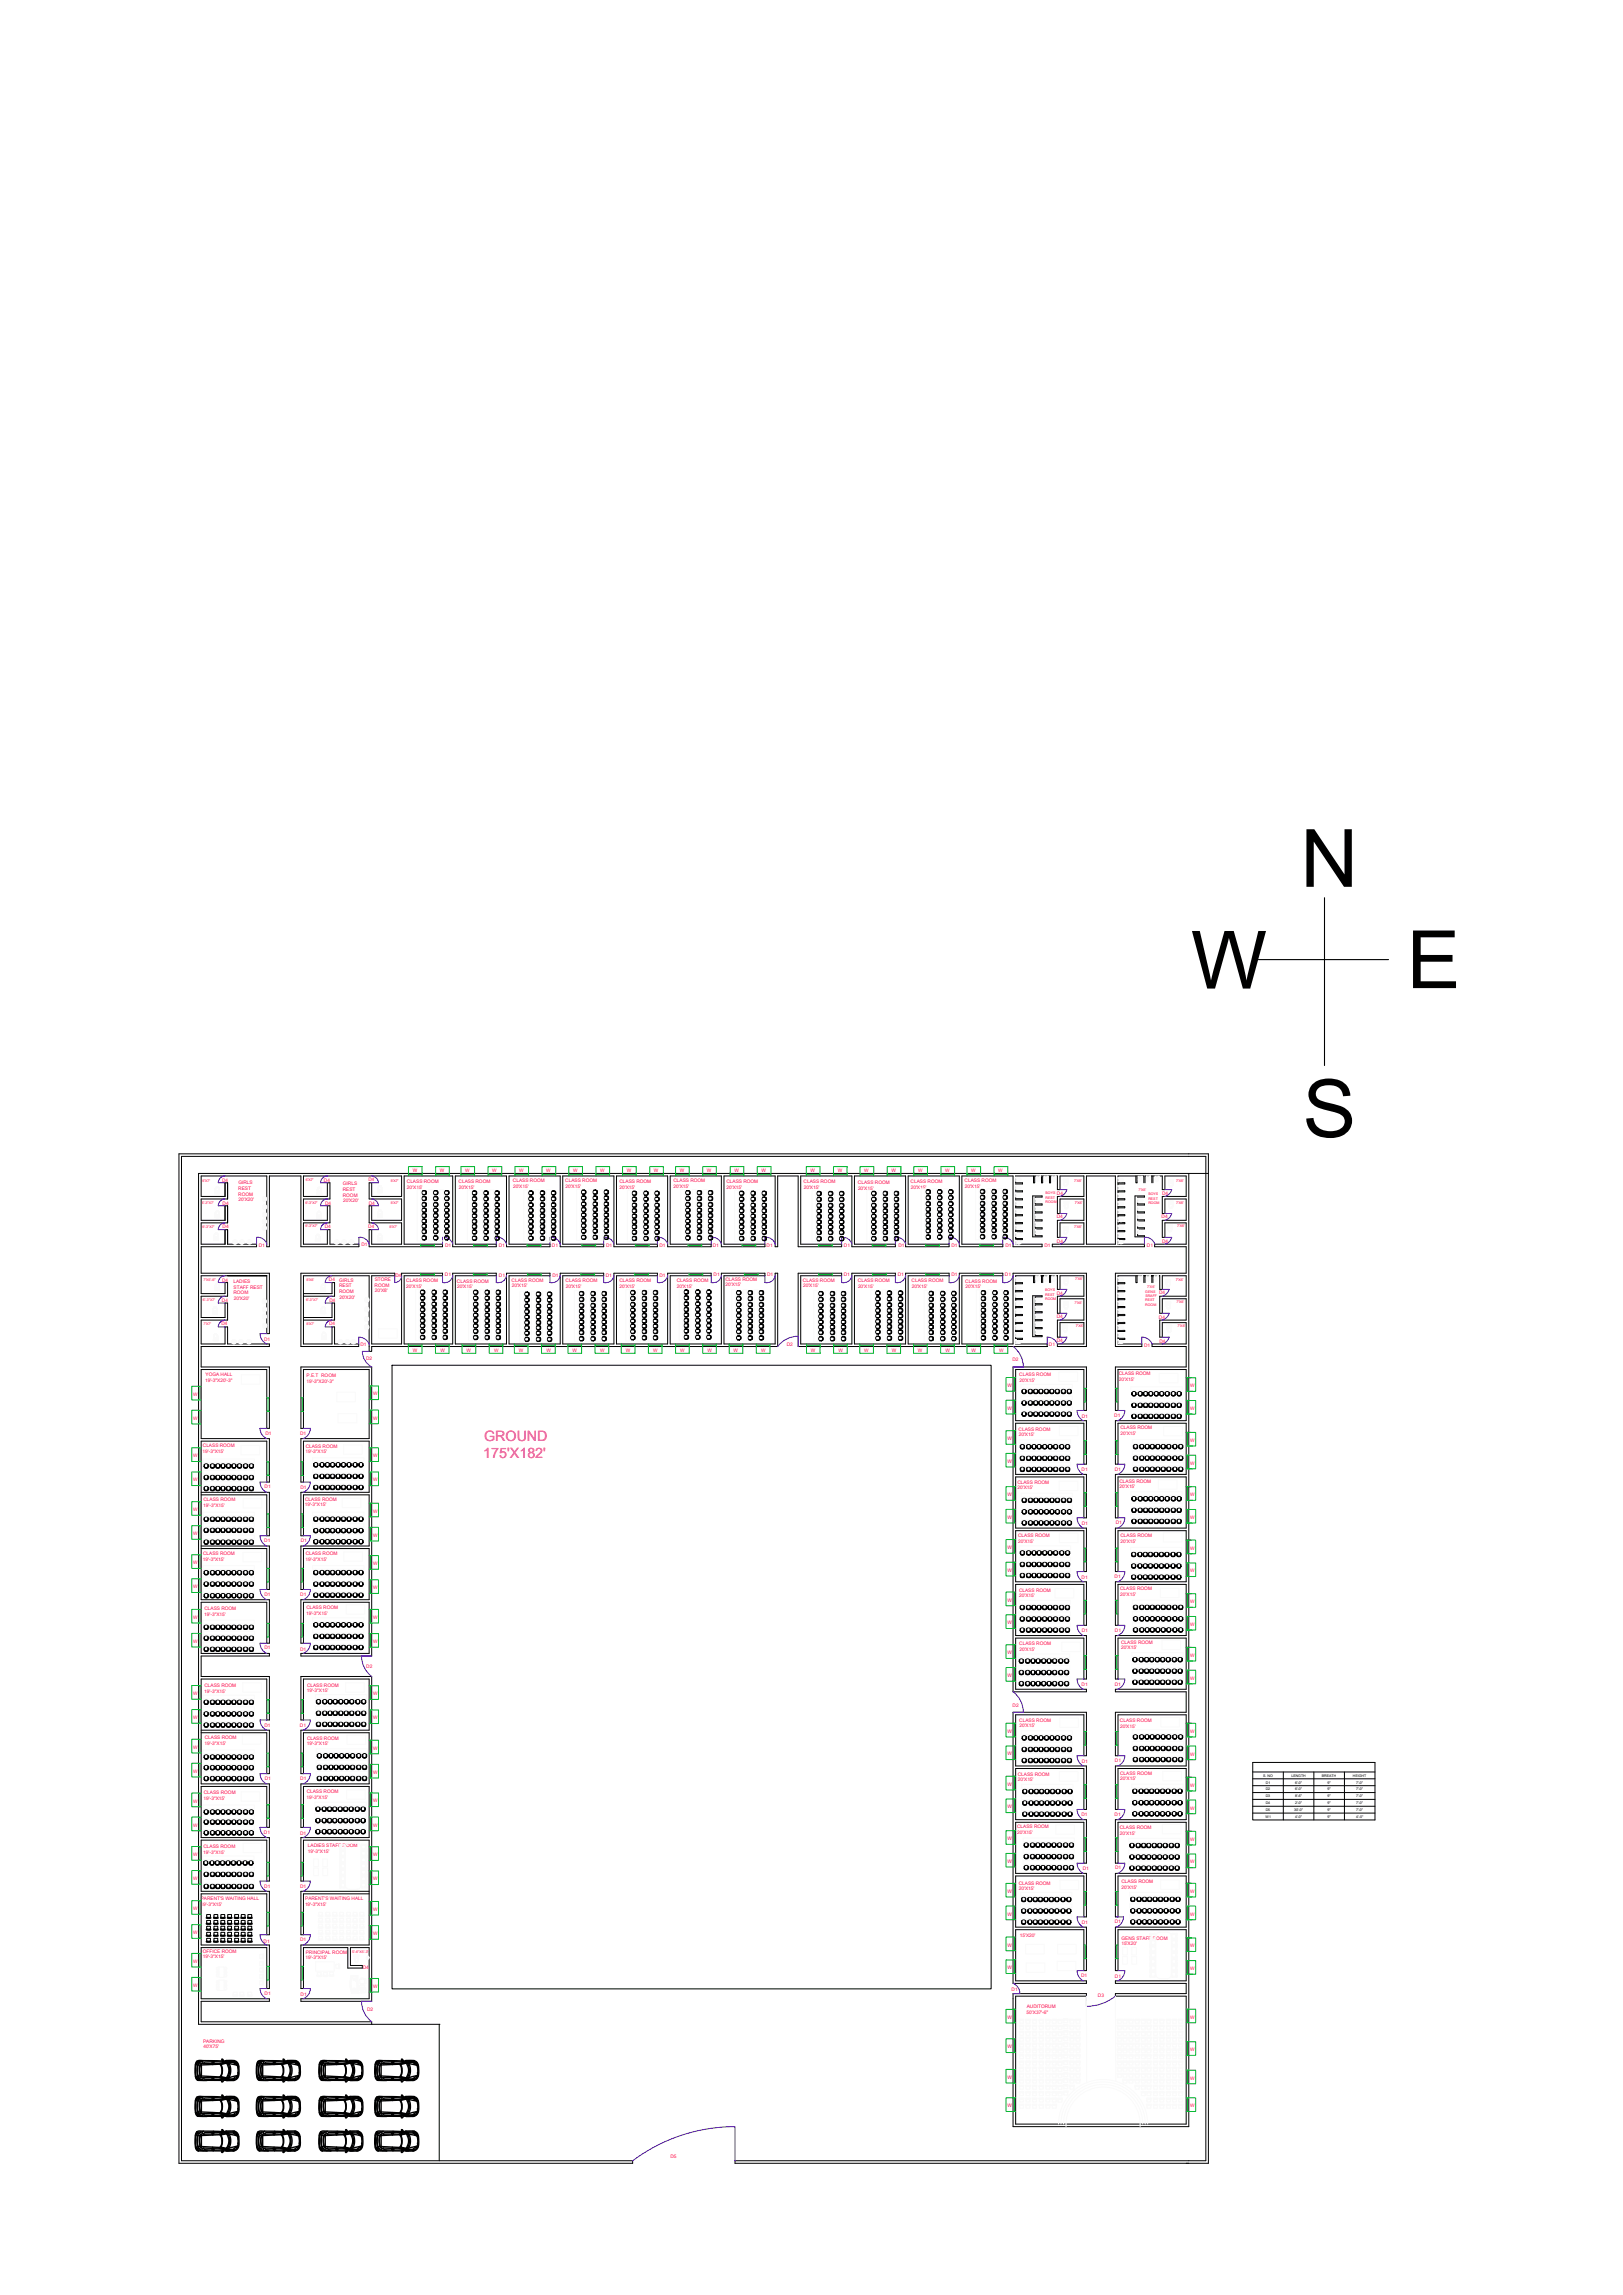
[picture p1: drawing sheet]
<svg xmlns="http://www.w3.org/2000/svg" width="297mm" height="420mm" viewBox="0 0 297 420" stroke-linecap="round" stroke-linejoin="round" font-family="sans-serif">
<defs><g id="words">
<g font-size="14.7">
<text x="238" y="162.4">N</text>
<text x="218" y="181">W</text>
<text x="257.4" y="180.9">E</text>
<text x="238.4" y="208.2">S</text>
</g>
<g font-size="2.6" fill="#ff003f">
<text x="88.6" y="263.8">GROUND</text>
<text x="88.5" y="266.9">175'X182'</text>
</g>
<g font-size=".9" fill="#ff003f">
<text x="75.5" y="214.6">W</text>
<text x="80.5" y="214.6">W</text>
<text x="85.1" y="214.6">W</text>
<text x="90.1" y="214.6">W</text>
<text x="95" y="214.6">W</text>
<text x="100" y="214.6">W</text>
<text x="104.9" y="214.6">W</text>
<text x="109.8" y="214.6">W</text>
<text x="114.7" y="214.6">W</text>
<text x="119.7" y="214.6">W</text>
<text x="124.4" y="214.6">W</text>
<text x="129.4" y="214.6">W</text>
<text x="134.4" y="214.6">W</text>
<text x="139.4" y="214.6">W</text>
<text x="148.3" y="214.6">W</text>
<text x="153.3" y="214.6">W</text>
<text x="158.2" y="214.6">W</text>
<text x="163.1" y="214.6">W</text>
<text x="168" y="214.6">W</text>
<text x="173" y="214.6">W</text>
<text x="177.7" y="214.6">W</text>
<text x="182.7" y="214.6">W</text>
<text x="40.6" y="216.3">D4</text>
<text x="40.7" y="220.5">D4</text>
<text x="43.6" y="217.8">REST</text>
<text x="43.6" y="218.9">ROOM</text>
<text x="43.6" y="216.8">GIRLS</text>
<text x="43.6" y="219.9">20'X20'</text>
<text x="59.3" y="216.3">D4</text>
<text x="59.5" y="220.6">D4</text>
<text x="62.7" y="218">REST</text>
<text x="62.7" y="219.1">ROOM</text>
<text x="62.8" y="217">GIRLS</text>
<text x="62.8" y="220.1">20'X20'</text>
<text x="67.4" y="216.2">D4</text>
<text x="67.5" y="220.6">D4</text>
<text x="74.5" y="216.6">CLASS ROOM</text>
<text x="74.5" y="217.7">20'X15'</text>
<text x="83.9" y="216.6">CLASS ROOM</text>
<text x="84" y="217.6">20'X15'</text>
<text x="93.9" y="216.4">CLASS ROOM</text>
<text x="93.9" y="217.5">20'X15'</text>
<text x="103.5" y="216.4">CLASS ROOM</text>
<text x="103.5" y="217.5">20'X15'</text>
<text x="113.4" y="216.6">CLASS ROOM</text>
<text x="113.4" y="217.6">20'X15'</text>
<text x="123.2" y="216.4">CLASS ROOM</text>
<text x="123.3" y="217.5">20'X15'</text>
<text x="133" y="216.6">CLASS ROOM</text>
<text x="133" y="217.6">20'X15'</text>
<text x="147.1" y="216.6">CLASS ROOM</text>
<text x="147.1" y="217.6">20'X15'</text>
<text x="157" y="216.8">CLASS ROOM</text>
<text x="157" y="217.8">20'X15'</text>
<text x="166.7" y="216.7">CLASS ROOM</text>
<text x="166.7" y="217.7">20'X15'</text>
<text x="176.5" y="216.4">CLASS ROOM</text>
<text x="176.6" y="217.4">20'X15'</text>
<text x="193.4" y="218.7">D4</text>
<text x="212.7" y="218.7">D4</text>
<text x="40.7" y="224.8">D4</text>
<text x="59.4" y="224.8">D4</text>
<text x="67.4" y="224.9">D4</text>
<text x="193.4" y="223.1">D4</text>
<text x="193.4" y="227.5">D4</text>
<text x="212.6" y="223.1">D4</text>
<text x="212.7" y="227.5">D4</text>
<text x="47.4" y="228.3">D1</text>
<text x="66.1" y="228.2">D1</text>
<text x="72.4" y="233.8">D4</text>
<text x="81.4" y="233.6">D1</text>
<text x="81.5" y="228.3">D1</text>
<text x="91.3" y="228.3">D1</text>
<text x="91.3" y="233.7">D1</text>
<text x="101" y="228.3">D1</text>
<text x="101.1" y="233.7">D1</text>
<text x="110.9" y="233.8">D1</text>
<text x="110.9" y="228.3">D1</text>
<text x="120.7" y="228.3">D1</text>
<text x="120.7" y="233.7">D1</text>
<text x="130.5" y="228.3">D1</text>
<text x="130.6" y="233.7">D1</text>
<text x="140.3" y="228.3">D1</text>
<text x="140.4" y="233.6">D1</text>
<text x="154.4" y="233.7">D1</text>
<text x="154.4" y="228.3">D1</text>
<text x="164.3" y="233.6">D1</text>
<text x="164.4" y="228.3">D1</text>
<text x="174.1" y="228.3">D1</text>
<text x="174.1" y="233.6">D1</text>
<text x="183.9" y="233.6">D1</text>
<text x="184" y="228.3">D1</text>
<text x="191.2" y="228.3">D1</text>
<text x="209.9" y="228.3">D1</text>
<text x="40.6" y="238.3">D4</text>
<text x="40.7" y="234.7">D4</text>
<text x="42.7" y="234.9">LADIES</text>
<text x="42.7" y="237">ROOM</text>
<text x="42.8" y="235.9">STAFF REST</text>
<text x="42.8" y="238">20'X20'</text>
<text x="60.2" y="234.6">D4</text>
<text x="60.3" y="238.3">D4</text>
<text x="62.1" y="235.7">REST</text>
<text x="62.1" y="236.7">ROOM</text>
<text x="62.1" y="234.6">GIRLS</text>
<text x="62.1" y="237.8">20'X20'</text>
<text x="68.6" y="235.6">ROOM</text>
<text x="68.6" y="234.5">STORE</text>
<text x="68.6" y="236.6">20'X8'</text>
<text x="74.4" y="234.7">CLASS ROOM</text>
<text x="74.4" y="235.8">20'X15'</text>
<text x="83.6" y="234.8">CLASS ROOM</text>
<text x="83.7" y="235.9">20'X15'</text>
<text x="93.6" y="234.7">CLASS ROOM</text>
<text x="93.7" y="235.7">20'X15'</text>
<text x="103.5" y="234.8">CLASS ROOM</text>
<text x="103.5" y="235.8">20'X15'</text>
<text x="113.4" y="234.7">CLASS ROOM</text>
<text x="113.4" y="235.7">20'X15'</text>
<text x="123.9" y="234.8">CLASS ROOM</text>
<text x="123.9" y="235.8">20'X15'</text>
<text x="132.8" y="234.5">CLASS ROOM</text>
<text x="132.8" y="235.5">20'X15'</text>
<text x="147" y="234.6">CLASS ROOM</text>
<text x="147" y="235.7">20'X15'</text>
<text x="157" y="234.8">CLASS ROOM</text>
<text x="157" y="235.8">20'X15'</text>
<text x="166.8" y="234.8">CLASS ROOM</text>
<text x="166.9" y="235.8">20'X15'</text>
<text x="176.7" y="234.8">CLASS ROOM</text>
<text x="176.7" y="235.9">20'X15'</text>
<text x="193.4" y="237">D4</text>
<text x="212.1" y="237">D4</text>
<text x="40.5" y="242.7">D4</text>
<text x="48.3" y="245.4">D1</text>
<text x="60.2" y="242.7">D4</text>
<text x="193.4" y="241.4">D4</text>
<text x="193.4" y="245.7">D4</text>
<text x="212.1" y="241.4">D4</text>
<text x="212.2" y="245.8">D4</text>
<text x="37.6" y="252">YOGA HALL</text>
<text x="66" y="246.4">D1</text>
<text x="67" y="248.9">D2</text>
<text x="75.6" y="247.5">W</text>
<text x="80.6" y="247.4">W</text>
<text x="85.4" y="247.5">W</text>
<text x="90.4" y="247.4">W</text>
<text x="95" y="247.5">W</text>
<text x="100" y="247.4">W</text>
<text x="104.8" y="247.5">W</text>
<text x="109.8" y="247.4">W</text>
<text x="114.5" y="247.5">W</text>
<text x="119.6" y="247.4">W</text>
<text x="124.5" y="247.5">W</text>
<text x="129.5" y="247.4">W</text>
<text x="134.3" y="247.5">W</text>
<text x="139.3" y="247.4">W</text>
<text x="144" y="246.5">D2</text>
<text x="148.4" y="247.5">W</text>
<text x="153.5" y="247.4">W</text>
<text x="158.2" y="247.5">W</text>
<text x="163.2" y="247.4">W</text>
<text x="168" y="247.5">W</text>
<text x="173.1" y="247.4">W</text>
<text x="177.8" y="247.5">W</text>
<text x="182.8" y="247.4">W</text>
<text x="185.3" y="249.2">D2</text>
<text x="186.5" y="251.9">CLASS ROOM</text>
<text x="192" y="246.5">D1</text>
<text x="204.8" y="251.8">CLASS ROOM</text>
<text x="209.4" y="246.5">D1</text>
<text x="35.4" y="255.5">W</text>
<text x="37.5" y="253">19'-3&quot;X20'-3&quot;</text>
<text x="56.1" y="253.2">19'-3&quot;X20'-3&quot;</text>
<text x="56.1" y="252.1">P.E.T ROOM</text>
<text x="68.3" y="255.5">W</text>
<text x="184.4" y="253.9">W</text>
<text x="186.6" y="252.9">20'X15'</text>
<text x="204.8" y="252.8">20'X15'</text>
<text x="217.8" y="254">W</text>
<text x="35.4" y="259.9">W</text>
<text x="48.6" y="262.7">D1</text>
<text x="54.9" y="262.7">D1</text>
<text x="68.3" y="259.9">W</text>
<text x="184.4" y="263.6">W</text>
<text x="184.4" y="258.1">W</text>
<text x="186.4" y="261.9">CLASS ROOM</text>
<text x="186.4" y="263">20'X15'</text>
<text x="198" y="259.6">D1</text>
<text x="203.9" y="259.5">D1</text>
<text x="205.1" y="261.7">CLASS ROOM</text>
<text x="205.1" y="262.7">20'X15'</text>
<text x="217.8" y="264">W</text>
<text x="217.8" y="258.1">W</text>
<text x="35.4" y="266.8">W</text>
<text x="37.1" y="266">19'-3&quot;X15'</text>
<text x="37.1" y="264.9">CLASS ROOM</text>
<text x="55.9" y="266.1">19'-3&quot;X15'</text>
<text x="56" y="265">CLASS ROOM</text>
<text x="68.3" y="266.8">W</text>
<text x="184.4" y="267.8">W</text>
<text x="197.9" y="269.3">D1</text>
<text x="204" y="269.2">D1</text>
<text x="217.8" y="268.1">W</text>
<text x="35.4" y="271.2">W</text>
<text x="37.2" y="275.9">19'-3&quot;X15'</text>
<text x="37.2" y="274.9">CLASS ROOM</text>
<text x="48.4" y="272.5">D1</text>
<text x="55" y="272.6">D1</text>
<text x="55.8" y="275.8">19'-3&quot;X15'</text>
<text x="55.8" y="274.8">CLASS ROOM</text>
<text x="68.3" y="271.2">W</text>
<text x="184.4" y="273.9">W</text>
<text x="186.2" y="271.6">CLASS ROOM</text>
<text x="186.2" y="272.7">20'X15'</text>
<text x="204.9" y="271.5">CLASS ROOM</text>
<text x="204.9" y="272.5">20'X15'</text>
<text x="217.8" y="273.9">W</text>
<text x="35.4" y="276.6">W</text>
<text x="35.4" y="281">W</text>
<text x="68.3" y="276.9">W</text>
<text x="68.3" y="281.3">W</text>
<text x="184.4" y="278.1">W</text>
<text x="186.3" y="281.4">CLASS ROOM</text>
<text x="198" y="279.2">D1</text>
<text x="204.2" y="279.1">D1</text>
<text x="205.1" y="281.4">CLASS ROOM</text>
<text x="217.8" y="278.1">W</text>
<text x="35.4" y="286.4">W</text>
<text x="37.1" y="285.8">19'-3&quot;X15'</text>
<text x="37.2" y="284.8">CLASS ROOM</text>
<text x="48.4" y="282.3">D1</text>
<text x="55.1" y="282.3">D1</text>
<text x="55.9" y="285.8">19'-3&quot;X15'</text>
<text x="56" y="284.8">CLASS ROOM</text>
<text x="68.3" y="286.5">W</text>
<text x="184.4" y="287.7">W</text>
<text x="184.4" y="283.6">W</text>
<text x="186.3" y="282.4">20'X15'</text>
<text x="205.1" y="282.4">20'X15'</text>
<text x="217.8" y="287.9">W</text>
<text x="217.8" y="283.7">W</text>
<text x="35.4" y="290.8">W</text>
<text x="48.4" y="292.2">D1</text>
<text x="55" y="292.2">D1</text>
<text x="68.3" y="290.9">W</text>
<text x="184.4" y="293.2">W</text>
<text x="186.5" y="291.4">CLASS ROOM</text>
<text x="186.5" y="292.4">20'X15'</text>
<text x="197.9" y="289">D1</text>
<text x="204" y="289">D1</text>
<text x="205" y="291.1">CLASS ROOM</text>
<text x="205" y="292.2">20'X15'</text>
<text x="217.8" y="293.5">W</text>
<text x="35.4" y="296.4">W</text>
<text x="37.4" y="295.8">19'-3&quot;X15'</text>
<text x="37.4" y="294.8">CLASS ROOM</text>
<text x="56" y="295.6">19'-3&quot;X15'</text>
<text x="56.1" y="294.5">CLASS ROOM</text>
<text x="68.3" y="296.4">W</text>
<text x="184.4" y="297.4">W</text>
<text x="198" y="298.8">D1</text>
<text x="204.1" y="298.7">D1</text>
<text x="217.8" y="297.7">W</text>
<text x="35.4" y="300.8">W</text>
<text x="48.4" y="302">D1</text>
<text x="54.9" y="302.2">D1</text>
<text x="67" y="305.3">D2</text>
<text x="68.3" y="300.8">W</text>
<text x="184.4" y="302.9">W</text>
<text x="186.5" y="301.2">CLASS ROOM</text>
<text x="186.6" y="302.3">20'X15'</text>
<text x="205.2" y="300.9">CLASS ROOM</text>
<text x="205.2" y="302">20'X15'</text>
<text x="217.8" y="303.3">W</text>
<text x="35.4" y="310.3">W</text>
<text x="37.4" y="309.9">19'-3&quot;X15'</text>
<text x="37.4" y="308.8">CLASS ROOM</text>
<text x="56.1" y="309.8">19'-3&quot;X15'</text>
<text x="56.2" y="308.8">CLASS ROOM</text>
<text x="68.3" y="310.4">W</text>
<text x="184.4" y="307">W</text>
<text x="197.9" y="308.6">D1</text>
<text x="204" y="308.7">D1</text>
<text x="217.8" y="307.5">W</text>
<text x="35.4" y="314.7">W</text>
<text x="48.4" y="316.2">D1</text>
<text x="54.9" y="316.2">D1</text>
<text x="68.3" y="314.8">W</text>
<text x="184.4" y="317.2">W</text>
<text x="185.3" y="312.6">D2</text>
<text x="186.5" y="315.2">CLASS ROOM</text>
<text x="186.6" y="316.2">20'X15'</text>
<text x="205" y="315.2">CLASS ROOM</text>
<text x="205" y="316.3">20'X15'</text>
<text x="217.8" y="317.2">W</text>
<text x="35.4" y="320.1">W</text>
<text x="37.4" y="319.4">19'-3&quot;X15'</text>
<text x="37.5" y="318.4">CLASS ROOM</text>
<text x="56.1" y="319.5">19'-3&quot;X15'</text>
<text x="56.2" y="318.5">CLASS ROOM</text>
<text x="68.3" y="320.3">W</text>
<text x="184.4" y="321.4">W</text>
<text x="198" y="322.7">D1</text>
<text x="204.1" y="322.6">D1</text>
<text x="217.8" y="321.4">W</text>
<text x="35.4" y="324.5">W</text>
<text x="37.3" y="329.6">19'-3&quot;X15'</text>
<text x="37.3" y="328.5">CLASS ROOM</text>
<text x="48.5" y="325.9">D1</text>
<text x="55" y="325.9">D1</text>
<text x="56.1" y="329.3">19'-3&quot;X15'</text>
<text x="56.1" y="328.3">CLASS ROOM</text>
<text x="68.3" y="324.7">W</text>
<text x="68.3" y="330">W</text>
<text x="184.4" y="326.9">W</text>
<text x="186.3" y="325.1">CLASS ROOM</text>
<text x="186.3" y="326.1">20'X15'</text>
<text x="205" y="324.9">CLASS ROOM</text>
<text x="205" y="325.9">20'X15'</text>
<text x="217.8" y="327.1">W</text>
<text x="35.4" y="330">W</text>
<text x="35.4" y="334.4">W</text>
<text x="48.3" y="335.8">D1</text>
<text x="54.9" y="335.9">D1</text>
<text x="68.3" y="334.4">W</text>
<text x="184.4" y="331.1">W</text>
<text x="186.2" y="334.7">CLASS ROOM</text>
<text x="186.2" y="335.7">20'X15'</text>
<text x="197.9" y="332.5">D1</text>
<text x="204" y="332.5">D1</text>
<text x="204.9" y="334.9">CLASS ROOM</text>
<text x="205" y="335.9">20'X15'</text>
<text x="217.8" y="331.3">W</text>
<text x="35.4" y="339.8">W</text>
<text x="37.2" y="339.4">19'-3&quot;X15'</text>
<text x="37.2" y="338.3">CLASS ROOM</text>
<text x="56.3" y="339.3">19'-3&quot;X15'</text>
<text x="56.4" y="338.2">LADIES STAFF ROOM</text>
<text x="68.3" y="339.8">W</text>
<text x="184.4" y="341">W</text>
<text x="184.4" y="336.9">W</text>
<text x="217.8" y="341.2">W</text>
<text x="217.8" y="337">W</text>
<text x="35.4" y="344.2">W</text>
<text x="36.7" y="347.9">PARENT'S WAITING HALL</text>
<text x="48.4" y="345.6">D1</text>
<text x="54.9" y="345.6">D1</text>
<text x="55.9" y="347.8">PARENT'S WAITING HALL</text>
<text x="68.3" y="344.3">W</text>
<text x="184.4" y="346.5">W</text>
<text x="186.5" y="345">CLASS ROOM</text>
<text x="186.5" y="346.1">20'X15'</text>
<text x="198.2" y="342.3">D1</text>
<text x="204.1" y="342.2">D1</text>
<text x="205.2" y="344.7">CLASS ROOM</text>
<text x="205.3" y="345.8">20'X15'</text>
<text x="217.8" y="346.5">W</text>
<text x="35.4" y="349.7">W</text>
<text x="36.7" y="348.9">19'-3&quot;X15'</text>
<text x="55.8" y="348.9">19'-3&quot;X15'</text>
<text x="68.3" y="349.8">W</text>
<text x="184.4" y="350.7">W</text>
<text x="198" y="352.2">D1</text>
<text x="204" y="352.1">D1</text>
<text x="217.8" y="350.7">W</text>
<text x="35.4" y="354.1">W</text>
<text x="35.4" y="359.3">W</text>
<text x="37.1" y="358.5">19'-3&quot;X15'</text>
<text x="37.1" y="357.5">OFFICE ROOM</text>
<text x="48.2" y="355.8">D1</text>
<text x="54.9" y="355.4">D1</text>
<text x="55.9" y="358.7">19'-3&quot;X15'</text>
<text x="56" y="357.7">PRINCIPAL ROOM</text>
<text x="68.3" y="354.3">W</text>
<text x="184.4" y="356.4">W</text>
<text x="186.7" y="354.7">15'X20'</text>
<text x="205.2" y="356.1">15'X20'</text>
<text x="205.3" y="355.1">GENS STAFF ROOM</text>
<text x="217.8" y="356.5">W</text>
<text x="35.4" y="363.7">W</text>
<text x="48.4" y="365.2">D1</text>
<text x="55" y="365.4">D1</text>
<text x="66.4" y="360.4">D4</text>
<text x="68.3" y="363.9">W</text>
<text x="184.4" y="360.5">W</text>
<text x="185.2" y="364.5">D1</text>
<text x="197.9" y="361.9">D1</text>
<text x="200.9" y="365.5">D3</text>
<text x="204.1" y="362.1">D1</text>
<text x="217.8" y="360.7">W</text>
<text x="67.2" y="368.1">D2</text>
<text x="184.4" y="369.6">W</text>
<text x="187.9" y="368.7">50'X37'-6&quot;</text>
<text x="187.9" y="367.6">AUDITORUM</text>
<text x="217.8" y="369.6">W</text>
<text x="37.2" y="374">PARKING</text>
<text x="37.2" y="375">40'X75'</text>
<text x="184.4" y="375">W</text>
<text x="217.8" y="375.5">W</text>
<text x="184.4" y="380.6">W</text>
<text x="217.8" y="380.7">W</text>
<text x="184.4" y="385.8">W</text>
<text x="217.8" y="385.8">W</text>
<text x="122.7" y="395.1">D5</text>
</g>
<g font-size=".7" fill="#ff003f">
<text x="36.9" y="220.4">6'-3&quot;X7'</text>
<text x="37" y="216.4">6'X7'</text>
<text x="55.9" y="220.4">6'-3&quot;X7'</text>
<text x="56" y="216.2">6'X7'</text>
<text x="71.5" y="220.4">8'X7'</text>
<text x="71.5" y="216.4">8'X7'</text>
<text x="191.4" y="219.4">REST</text>
<text x="191.4" y="220.2">ROOM</text>
<text x="191.4" y="218.6">BOYS</text>
<text x="196.6" y="216.3">7'X6'</text>
<text x="196.7" y="220.4">7'X6'</text>
<text x="208.4" y="218.1">7'X6'</text>
<text x="210.2" y="218.8">BOYS</text>
<text x="210.2" y="219.6">REST</text>
<text x="210.2" y="220.4">ROOM</text>
<text x="215.3" y="216.4">7'X6'</text>
<text x="215.3" y="220.5">7'X6'</text>
<text x="37" y="224.8">6'-3&quot;X7'</text>
<text x="55.9" y="224.7">6'-3&quot;X7'</text>
<text x="71.3" y="224.8">8'X7'</text>
<text x="196.6" y="224.8">7'X6'</text>
<text x="215.4" y="224.6">7'X6'</text>
<text x="37.1" y="238.3">6'-3&quot;X7'</text>
<text x="37.2" y="234.5">7'X5'-6&quot;</text>
<text x="56" y="238.3">6'-3&quot;X7'</text>
<text x="56.1" y="234.5">8'X6'</text>
<text x="191.3" y="236.4">BOYS</text>
<text x="191.3" y="237.2">REST</text>
<text x="191.3" y="238">ROOM</text>
<text x="196.6" y="238.7">7'X6'</text>
<text x="196.8" y="234.4">7'X6'</text>
<text x="209.6" y="238.2">REST</text>
<text x="209.6" y="239">ROOM</text>
<text x="209.6" y="236.7">GENS</text>
<text x="209.6" y="237.5">SRAFF</text>
<text x="210" y="235.9">7'X6'</text>
<text x="215.2" y="234.4">7'X6'</text>
<text x="215.3" y="238.5">7'X6'</text>
<text x="37.2" y="242.7">7'X7'</text>
<text x="56.1" y="242.6">8'X7'</text>
<text x="196.9" y="243">7'X6'</text>
<text x="215.5" y="242.9">7'X6'</text>
<text x="64.5" y="357.6">5'-6&quot;X5'-3&quot;</text>
</g>
<g font-size=".7">
<text x="231.2" y="325.3">S. NO</text>
<text x="231.6" y="327.8">D2</text>
<text x="231.6" y="329">D3</text>
<text x="231.7" y="326.5">D1</text>
<text x="236.3" y="325.3">LENGTH</text>
<text x="237" y="326.5">6'-0&quot;</text>
<text x="237" y="327.8">6'-0&quot;</text>
<text x="237" y="329">8'-6&quot;</text>
<text x="241.9" y="325.3">BREATH</text>
<text x="243" y="326.5">9&quot;</text>
<text x="243" y="327.8">9&quot;</text>
<text x="243" y="329">9&quot;</text>
<text x="247.6" y="325.3">HEIGHT</text>
<text x="248.2" y="326.5">7'-0&quot;</text>
<text x="248.2" y="327.8">7'-0&quot;</text>
<text x="248.2" y="329">7'-0&quot;</text>
<text x="231.6" y="332.8">W1</text>
<text x="231.6" y="330.3">D4</text>
<text x="231.6" y="331.5">D5</text>
<text x="236.8" y="331.5">30'-0&quot;</text>
<text x="237" y="330.3">2'-0&quot;</text>
<text x="237" y="332.8">4'-0&quot;</text>
<text x="243" y="330.3">9&quot;</text>
<text x="243" y="331.5">9&quot;</text>
<text x="243" y="332.8">9&quot;</text>
<text x="248.2" y="330.3">7'-0&quot;</text>
<text x="248.2" y="331.5">7'-0&quot;</text>
<text x="248.2" y="332.8">4'-0&quot;</text>
</g>
</g></defs>
<!-- layer: 0 -->
<g fill="none" stroke="#000" stroke-width=".18">
<path d="M32.8 211.2h188.4v184.8h-86.7v-.4h86.2v-183.9h-187.5v183.9h82.6v.4h-83zM77.4 219h.4v.1h-.4zM77.4 218l.4-.1v.1zM77.4 219.1a.38 .38 0 0 0 0 .6M77.4 218a.38 .38 0 0 0 0 .7M77.4 219.7h.4v.1zM77.4 218.7l.4 .1zM77.8 219.1a.38 .38 0 0 1 0 .6M77.8 218a.38 .38 0 0 1 0 .7M77.9 219.1a.4 .4 0 0 1 0 .6l.1-.3zM77.9 218h.1M78 219.4h.1"/>
<path d="M78 218.3h.1M78 218.4h.1M78 218a.39 .39 0 0 1-.1 .7l.1-.4-.1-.3M79.5 219h.4v.1h-.4zM79.5 218l.4-.1v.1zM79.5 219.1a.38 .38 0 0 0 0 .6M79.5 218a.38 .38 0 0 0 0 .7M79.5 219.7h.4v.1zM79.5 218.7l.4 .1zM79.9 219.1a.38 .38 0 0 1 0 .6M79.9 218a.38 .38 0 0 1 0 .7M80 219.1a.4 .4 0 0 1 0 .6l.1-.3z"/>
<path d="M80 218h.1M80.1 219.4h.1M80.1 218.3h.1M80.1 218.4h.1M80.1 218a.39 .39 0 0 1-.1 .7l.1-.4-.1-.3M81.5 219h.4v.1h-.4zM81.5 218l.4-.1v.1zM81.5 219.1a.38 .38 0 0 0 0 .6M81.5 218a.38 .38 0 0 0 0 .7M81.5 219.7h.4v.1zM81.5 218.7l.4 .1zM81.9 219.1a.38 .38 0 0 1 0 .6"/>
<path d="M81.9 218a.38 .38 0 0 1 0 .7M82 219.1a.4 .4 0 0 1 0 .6 .41 .41 0 0 0 0-.6zM82 218h.1M82.1 219.4h.1M82.1 218.3h.1M82.1 218.4h.1M82.1 218a.39 .39 0 0 1-.1 .7l.2-.4-.2-.3M86.6 219.1h.4v.1h-.4zM86.6 218h.4v.1zM86.6 219.1a.38 .38 0 0 0 0 .7M86.6 218.1a.38 .38 0 0 0 0 .6M86.6 219.8h.4v.1z"/>
<path d="M86.6 218.7h.4v.1zM87 219.1a.38 .38 0 0 1 0 .7M87 218.1a.38 .38 0 0 1 0 .6M87.1 219.2a.4 .4 0 0 1 0 .6l.1-.3zM87.1 218.1h.1M87.2 218.1a.39 .39 0 0 1-.1 .6l.1-.3-.1-.3M87.2 219.5h.1M87.2 218.4h.1M88.7 219.1h.4v.1h-.4zM88.7 218h.4v.1zM88.7 219.1a.38 .38 0 0 0 0 .7M88.7 218.1a.38 .38 0 0 0 0 .6"/>
<path d="M88.7 219.8h.4v.1zM88.7 218.7h.4v.1zM89.1 219.1a.38 .38 0 0 1 0 .7M89.1 218.1a.38 .38 0 0 1 0 .6M89.2 219.2a.4 .4 0 0 1 0 .6l.1-.3zM89.2 218.1h.1M89.3 218.1a.39 .39 0 0 1-.1 .6l.1-.3-.1-.3M89.3 219.5h.1M89.3 218.4h.1M90.7 219.1h.4v.1h-.4zM90.7 218h.4v.1zM90.7 219.1a.38 .38 0 0 0 0 .7"/>
<path d="M90.7 218.1a.38 .38 0 0 0 0 .6M90.7 219.8h.4v.1zM90.7 218.7h.4v.1zM91.1 219.1a.38 .38 0 0 1 0 .7M91.1 218.1a.38 .38 0 0 1 0 .6M91.2 218.1h.1M91.2 218.1l.2 .3-.1 .3M91.3 219.5h.1M91.3 218.4h.1M91.3 218.1l.1 .4-.1 .2M91.3 219.8a.41 .41 0 0 0 0-.6v.6M96.9 219.1h.4v.1h-.4z"/>
<path d="M96.9 218h.4v.1zM96.9 219.1a.38 .38 0 0 0 0 .7M96.9 218.1a.38 .38 0 0 0 0 .6M96.9 219.8h.4v.1zM96.9 218.7h.4v.1zM97.3 219.1a.38 .38 0 0 1 0 .7M97.3 218.1a.38 .38 0 0 1 0 .6M97.4 219.2a.4 .4 0 0 1 0 .6l.2-.3zM97.4 218.1h.1M97.5 219.5h.1M97.5 218.4h.1M97.5 218.1a.39 .39 0 0 1-.1 .6l.2-.3-.2-.3"/>
<path d="M99 219.1h.4v.1h-.4zM99 218h.4v.1zM99 219.1a.38 .38 0 0 0 0 .7M99 218.1a.38 .38 0 0 0 0 .6M99 219.8h.4v.1zM99 218.7h.4v.1zM99.4 219.1a.38 .38 0 0 1 0 .7M99.4 218.1a.38 .38 0 0 1 0 .6M99.5 219.2h.1a.4 .4 0 0 1 0 .6l.1-.3zM99.5 218.1h.1M99.6 219.5h.1M99.6 218.4h.1"/>
<path d="M99.6 218.1a.39 .39 0 0 1-.1 .6l.2-.3-.2-.3M101.1 219.1h.3v.1h-.3zM101.1 218h.3v.1zM101.1 219.1a.38 .38 0 0 0 0 .7M101.1 218.1a.38 .38 0 0 0 0 .6M101.1 219.8h.3v.1zM101.1 218.7h.3v.1zM101.4 219.1a.38 .38 0 0 1 0 .7M101.4 218.1a.38 .38 0 0 1 0 .6M101.6 219.2a.4 .4 0 0 1 0 .6 .42 .42 0 0 0 0-.6zM101.6 218.1h.1M101.6 219.5h.1"/>
<path d="M101.6 218.4h.1M101.6 218.1a.39 .39 0 0 1 0 .6l.1-.3-.1-.3M106.6 218.9h.3v.1zM106.6 217.9l.3-.1v.1zM106.6 219a.38 .38 0 0 0 0 .6M106.6 217.9a.38 .38 0 0 0 0 .7M106.6 219.6h.4v.1zM106.6 218.6h.4l-.4 .1zM107 219a.38 .38 0 0 1 0 .6M107 217.9a.38 .38 0 0 1 0 .7M107.1 219h.1M107.1 217.9a.37 .37 0 0 1 0 .7l.1-.4z"/>
<path d="M107.1 218.2h.1M107.1 219.3h.1M107.1 218.3h.1M107.1 219a.39 .39 0 0 1 0 .6l.1-.3-.1-.3M108.7 218.9h.3v.1zM108.7 217.9l.3-.1v.1zM108.7 219a.38 .38 0 0 0 0 .6M108.7 217.9a.38 .38 0 0 0 0 .7M108.7 219.6h.4v.1zM108.7 218.6h.4l-.4 .1zM109.1 219a.38 .38 0 0 1 0 .6M109.1 217.9a.38 .38 0 0 1 0 .7"/>
<path d="M109.2 219h.1M109.2 217.9a.37 .37 0 0 1 0 .7l.1-.4zM109.2 218.2h.1M109.2 219.3h.1M109.2 218.3h.1M109.3 219a.39 .39 0 0 1-.1 .6l.1-.3-.1-.3M110.7 218.9h.4v.1zM110.7 217.9l.4-.1v.1zM110.7 219a.38 .38 0 0 0 0 .6M110.7 217.9a.38 .38 0 0 0 0 .7M110.7 219.6h.4v.1zM110.7 218.6h.4l-.4 .1z"/>
<path d="M111.1 219a.38 .38 0 0 1 0 .6M111.1 217.9a.38 .38 0 0 1 0 .7M111.2 219h.1M111.2 217.9a.4 .4 0 0 1 0 .7M111.2 219l.1 .3-.1 .3M111.2 217.9l.1 .3-.1 .4M111.3 218.2h.1M111.3 219.3h.1M111.3 218.3h.1M111.3 219a.39 .39 0 0 1-.1 .6M115.9 219.2a.38 .38 0 0 0 0 .6M115.9 218.1a.38 .38 0 0 0 0 .7"/>
<path d="M115.9 219.8h.3v.1h-.3zM115.9 219.1l.3 .1h-.3zM115.9 218.8h.3v.1zM115.9 218.1h.3v.1h-.3zM116.2 219.2a.38 .38 0 0 1 0 .7M116.2 218.1a.38 .38 0 0 1 0 .7M116.4 219.8h.1M116.4 218.2l.1 .1-.1 .5 .1-.4zM116.4 219.8l.1-.4-.1-.2 .1 .3-.1 .3M116.4 219.5h.1M116.4 218.4h.1M116.4 218.5h.1"/>
<path d="M118 219.8h.3v.1zM118 219.1l.3 .1h-.3zM118 218.8h.3v.1zM118 218.1h.3v.1h-.3zM118 219.2a.38 .38 0 0 0 0 .6M118 218.1a.38 .38 0 0 0 0 .7M118.3 219.2a.38 .38 0 0 1 .1 .7M118.3 218.1a.38 .38 0 0 1 .1 .7M118.5 219.8h.1M118.5 218.2v-.1a.4 .4 0 0 1 0 .7 .41 .41 0 0 0 0-.6zM118.5 219.5h.1M118.5 218.4h.1"/>
<path d="M118.5 218.5h.1M118.5 219.8a.43 .43 0 0 0 0-.6l.1 .3-.1 .3M120 219.2a.38 .38 0 0 0 0 .6M120 218.1a.38 .38 0 0 0 0 .7M120 219.8h.4v.1h-.4zM120 219.1l.4 .1h-.4zM120 218.8h.4v.1zM120 218.1h.4v.1h-.4zM120.4 219.2a.38 .38 0 0 1 0 .7M120.4 218.1a.38 .38 0 0 1 0 .7M120.5 218.2v-.1a.4 .4 0 0 1 0 .7l.1-.4zM120.5 219.8h.1"/>
<path d="M120.6 219.8a.43 .43 0 0 0-.1-.6l.1 .3-.1 .3M120.6 219.5h.1M120.6 218.4h.1M120.6 218.5h.1M125.6 219h.4v.1h-.4zM125.6 218l.4-.1v.1zM125.7 219.1a.38 .38 0 0 0 0 .6M125.7 218a.38 .38 0 0 0 0 .7M125.7 219.7h.3v.1zM125.7 218.7l.3 .1zM126 219.1a.38 .38 0 0 1 0 .6M126 218a.38 .38 0 0 1 0 .7"/>
<path d="M126.1 218h.1M126.1 218l.2 .3-.1 .4M126.2 219.1v.6M126.2 219.4h.1M126.2 218.3h.1M126.2 218.4h.1M126.2 219.1l.1 .4-.1 .2M126.2 218l.1 .5-.1 .2M127.7 219h.4v.1h-.4zM127.7 218l.4-.1v.1zM127.8 219.1a.38 .38 0 0 0 0 .6M127.8 218a.38 .38 0 0 0 0 .7"/>
<path d="M127.8 219.7h.3v.1zM127.8 218.7l.3 .1zM128.1 219.1a.38 .38 0 0 1 0 .6M128.1 218a.38 .38 0 0 1 0 .7M128.2 219.1h.1a.4 .4 0 0 1 0 .6l.1-.3zM128.2 218h.1M128.3 219.4h.1M128.3 218.3h.1M128.3 218.4h.1M128.3 218a.39 .39 0 0 1 0 .7l.1-.4-.2-.3M129.8 219.7l.4 .1zM129.8 219h.4v.1h-.4z"/>
<path d="M129.8 218.7l.4 .1zM129.8 218l.4-.1v.1zM129.8 219.1a.38 .38 0 0 0 0 .6M129.8 218a.38 .38 0 0 0 0 .7M130.2 219.1a.38 .38 0 0 1 0 .6M130.2 218a.38 .38 0 0 1 0 .7M130.3 218h.1M130.3 218l.1 .3-.1 .4M130.3 219.7l.1-.3-.1-.3a.4 .4 0 0 1 0 .6M130.4 219.4h.1M130.4 218.3h.1M130.4 218.4h.1"/>
<path d="M130.4 218a.39 .39 0 0 1-.1 .7M135.5 219.1l.3 .1h-.3zM135.5 218.1h.3v.1h-.3zM135.5 219.2a.38 .38 0 0 0 0 .6M135.5 218.1a.38 .38 0 0 0 0 .7M135.5 219.8h.4v.1h-.4zM135.5 218.8h.4v.1zM135.9 219.2a.38 .38 0 0 1 0 .7M135.9 218.1a.38 .38 0 0 1 0 .7M136 219.8h.1M136 219.5h.1M136 218.4h.1"/>
<path d="M136 218.5h.1M136.1 219.8a.43 .43 0 0 0-.1-.6l.1 .3-.1 .3M136.1 218.8a.41 .41 0 0 0-.1-.7v.7M137.6 219.1l.4 .1h-.4zM137.6 218.1h.4v.1h-.4zM137.6 219.2a.38 .38 0 0 0 0 .6M137.6 218.1a.38 .38 0 0 0 0 .7M137.6 219.8h.4v.1h-.4zM137.6 218.8h.4v.1zM138 219.2a.38 .38 0 0 1 0 .7M138 218.1a.38 .38 0 0 1 0 .7M138.1 218.2v-.1a.4 .4 0 0 1 0 .7l.1-.4z"/>
<path d="M138.1 219.8h.1M138.2 219.5h.1M138.2 218.4h.1M138.2 218.5h.1M138.2 219.8a.43 .43 0 0 0-.1-.6l.1 .3-.1 .3M139.6 219.1l.4 .1h-.4zM139.6 218.1h.4v.1h-.4zM139.6 219.2a.38 .38 0 0 0 0 .6M139.6 218.1a.38 .38 0 0 0 0 .7M139.6 219.8h.4v.1h-.4zM139.6 218.8h.4v.1zM140 219.2a.38 .38 0 0 1 0 .7"/>
<path d="M140 218.1a.38 .38 0 0 1 0 .7M140.1 219.8h.1M140.1 218.2v-.1a.4 .4 0 0 1 0 .7 .41 .41 0 0 0 0-.6zM140.2 219.5h.1M140.2 218.4h.1M140.2 218.5h.1M140.2 219.8a.43 .43 0 0 0-.1-.6l.1 .3-.1 .3M149.7 219.9h.3v.1h-.3zM149.7 219.2l.3 .1h-.3zM149.7 218.8h.3v.1zM149.7 218.1h.3v.1h-.3zM149.7 219.3a.38 .38 0 0 0 0 .6"/>
<path d="M149.7 218.2a.38 .38 0 0 0 0 .6M150 219.2a.38 .38 0 0 1 0 .7M150 218.2a.38 .38 0 0 1 0 .6M150.2 219.3a.41 .41 0 0 1 0 .6 .42 .42 0 0 0 0-.6zM150.2 218.2a.4 .4 0 0 1 0 .6 .42 .42 0 0 0 0-.6zM150.2 218.5h.1M150.2 219.6h.1M150.3 219.5l-.1 .1M151.8 219.2l.3 .1h-.3zM151.8 218.1h.3v.1h-.3zM151.8 219.3a.38 .38 0 0 0 0 .6M151.8 218.2a.38 .38 0 0 0 0 .6"/>
<path d="M151.8 219.9h.3v.1h-.3zM151.8 218.8h.3v.1zM152.1 219.2a.38 .38 0 0 1 0 .7M152.1 218.2a.38 .38 0 0 1 0 .6M152.3 218.5h.1M152.3 219.6h.1M152.3 219.9a.43 .43 0 0 0 0-.6v.6M152.3 218.8a.41 .41 0 0 0 0-.6v.6M152.4 219.5l-.1 .1M153.8 219.3a.38 .38 0 0 0 0 .6M153.8 218.2a.38 .38 0 0 0 0 .6M153.8 219.9h.4v.1h-.4z"/>
<path d="M153.8 219.2l.4 .1h-.4zM153.8 218.8h.4v.1zM153.8 218.1h.4v.1h-.4zM154.2 219.2a.38 .38 0 0 1 0 .7M154.2 218.2a.38 .38 0 0 1 0 .6M154.3 219.3a.37 .37 0 0 1 0 .6l.1-.3zM154.3 218.2a.4 .4 0 0 1 0 .6l.1-.3zM154.4 218.5h.1M154.4 219.6h.1M154.4 219.5v.1M159.7 219.2l.3-.1v.1zM159.7 218.1l.3 .1z"/>
<path d="M159.7 219.2a.38 .38 0 0 0 0 .7M159.7 218.2a.38 .38 0 0 0 0 .6M159.7 219.9h.3zM159.7 218.8l.3 .1h-.3zM160 219.2a.38 .38 0 0 1 .1 .7M160 218.2a.38 .38 0 0 1 .1 .6M160.2 219.2h.1M160.2 218.2a.37 .37 0 0 1 0 .6l.1-.3zM160.2 219.5h.1M160.2 218.5h.1M160.2 219.6h.1M160.2 219.2a.41 .41 0 0 1 0 .7l.1-.4-.1-.3"/>
<path d="M161.8 219.2l.3-.1v.1zM161.8 218.1l.3 .1zM161.8 219.2a.38 .38 0 0 0 0 .7M161.8 218.2a.38 .38 0 0 0 0 .6M161.8 219.9h.4zM161.8 218.8l.4 .1h-.4zM162.2 219.2a.38 .38 0 0 1 0 .7M162.2 218.2a.38 .38 0 0 1 0 .6M162.3 219.2h.1M162.3 218.2a.37 .37 0 0 1 0 .6l.1-.3zM162.3 219.5h.1M162.3 218.5h.1"/>
<path d="M162.3 219.2a.41 .41 0 0 1 0 .7l.1-.4-.1-.3M162.4 219.6h.1M163.8 219.2l.4-.1v.1zM163.8 218.1l.4 .1zM163.8 219.2a.38 .38 0 0 0 0 .7M163.8 218.2a.38 .38 0 0 0 0 .6M163.8 219.9h.4zM163.8 218.8l.4 .1h-.4zM164.2 219.2a.38 .38 0 0 1 0 .7M164.2 218.2a.38 .38 0 0 1 0 .6M164.3 219.2h.1M164.3 218.2a.4 .4 0 0 1 0 .6 .42 .42 0 0 0 0-.6z"/>
<path d="M164.4 219.5h.1M164.4 218.5h.1M164.4 219.6h.1M164.4 219.2a.4 .4 0 0 1-.1 .7l.1-.4-.1-.3M169.6 218.9a.38 .38 0 0 0 0 .7M169.6 217.9a.38 .38 0 0 0 0 .6M169.6 220h.4v.1h-.4zM169.6 219.6l.4 .1zM169.6 218.9h.4v.1zM169.6 218.5l.4 .1h-.4zM169.6 217.8l.4 .1zM170 218.9a.38 .38 0 0 1 0 .7"/>
<path d="M170 217.9a.38 .38 0 0 1 0 .6M170.1 219l.1-.1a.4 .4 0 0 1 0 .7l.1-.3zM170.1 217.9h.1a.37 .37 0 0 1-.1 .6l.2-.3zM170.2 218.2h.1M170.2 219.3h.1M170.2 219.2h.1M171.7 218.9a.38 .38 0 0 0 0 .7M171.7 217.9a.38 .38 0 0 0 0 .6M171.7 220h.4v.1h-.4zM171.7 219.6l.4 .1zM171.7 218.9h.4v.1zM171.7 218.5l.4 .1h-.4z"/>
<path d="M171.7 217.8l.4 .1zM172.1 218.9a.38 .38 0 0 1 0 .7M172.1 217.9a.38 .38 0 0 1 0 .6M172.2 219l.2 .1-.1 .5 .1-.3zM172.2 217.9l.2 .2-.1 .4 .1-.3zM172.3 218.2h.1M172.3 219.3h.1M172.3 219.2h.1M173.8 220h.3v.1zM173.8 218.9h.3v.1zM173.8 217.8l.3 .1zM173.8 218.9a.38 .38 0 0 0 0 .7"/>
<path d="M173.8 217.9a.38 .38 0 0 0 0 .6M173.8 219.6l.3 .1zM173.8 218.5l.3 .1h-.3zM174.1 218.9a.38 .38 0 0 1 .1 .7M174.1 217.9a.38 .38 0 0 1 .1 .6M174.3 219v-.1a.4 .4 0 0 1 0 .7l.1-.3zM174.3 217.9a.37 .37 0 0 1 0 .6l.1-.3zM174.3 218.2h.1M174.3 219.3h.1M174.3 219.2h.1M179.6 218.9a.38 .38 0 0 0 0 .6M179.6 217.8a.38 .38 0 0 0 0 .7"/>
<path d="M179.6 219.9h.3v.1h-.3zM179.6 219.5l.3 .1h-.3zM179.6 218.8h.3v.1zM179.6 218.5h.3l-.3 .1zM179.6 217.7l.3 .1h-.3zM179.9 220a.38 .38 0 0 1 0 .7M179.9 218.9a.38 .38 0 0 1 0 .6M179.9 217.8a.38 .38 0 0 1 0 .7M180.1 218.9l.1 .3-.1 .3a.41 .41 0 0 0 0-.6M180.1 217.8l.1 .3-.1 .4M180.1 217.8a.43 .43 0 0 1 0 .6M180.1 218.5h.1"/>
<path d="M180.1 218.2h.1M180.1 219.2h.1M180.1 218.1h.1M181.7 218.9a.38 .38 0 0 0 0 .6M181.7 217.8a.38 .38 0 0 0 0 .7M181.7 219.9h.4v.1h-.4zM181.7 219.5l.4 .1h-.4zM181.7 218.8h.4v.1zM181.7 218.5h.4l-.4 .1zM181.7 217.7l.4 .1h-.4zM182 220a.38 .38 0 0 1 .1 .7M182 218.9a.38 .38 0 0 1 .1 .6"/>
<path d="M182 217.8a.38 .38 0 0 1 .1 .7M182.2 218.9l.1 .3-.1 .3 .1-.4-.1-.2M182.2 217.8l.1 .3-.1 .4M182.2 217.8l.1 .2-.1 .4M182.2 218.5h.1M182.3 218.2h.1M182.3 219.2h.1M182.3 218.1h.1M183.7 219.9h.4v.1zM183.7 218.8h.4v.1zM183.7 217.7l.4 .1zM183.7 218.9a.38 .38 0 0 0 0 .6"/>
<path d="M183.7 217.8a.38 .38 0 0 0 0 .7M183.7 219.5l.4 .1h-.4zM183.7 218.5h.4l-.4 .1zM184.1 220a.38 .38 0 0 1 0 .7M184.1 218.9a.38 .38 0 0 1 0 .6M184.1 217.8a.38 .38 0 0 1 0 .7M184.2 218.9a.38 .38 0 0 1 0 .6l.1-.3zM184.2 218.5h.1M184.3 218.4a.43 .43 0 0 0-.1-.6l.1 .3-.1 .4M184.3 218.2h.1M184.3 219.2h.1M184.3 218.1h.1"/>
<path d="M189 218.9h1.7v.3h-1.2v1.2h1.2v.2h-1.2v1.3h1.2v.2h-1.2v1.2h1.2v.2h-1.2v1.3h1.2v.2h-1.2v1.2h1.2v.2h-1.7zM198.8 215.3h5.3v12.5h-5.3zM204.6 219.5v4.3h1.3v.2h-1.3M204.6 216.5h1.3v.3h-1.3M204.6 218h1.3v.2h-1.3M207.7 218.9h1.8v.3h-1.3v1.2h1.3v.2h-1.3v1.3h1.3v.2h-1.3v1.2h1.3v.2h-1.3v1.3h1.3v.2h-1.3v1.2h1.3v.2h-1.8zM207.9 215.3v1.2h.2v-1.2M209.3 216.5v-1.2h-4.7v4.2h1.3v.2h-1.3M209.6 216.5v-1.2h3.1v2.5h.5v-2.5h3.9v3.7h-4.4v3.2h.5v-2.7h3.9v3.9h-4.4v3.1h.5v-2.6h3.9v3.9h-5.8v.4h5.8v4.9h-13v13.4h4.9v-.5h-4.4v-12.4h7.7h-3.3M210.8 215.3v1.2M211 215.3v1.2M217.6 214.8v174.5h-32.2v-24.3h13.4v.4h-12.9v23.5h31.2v-23.5h-13v-.4h13v-1.9h-13v-.5h13v-9.3h-12.5v7.5h-.5v-8h13v-9.4h-12.5v7.5h-.5v-7.9h13v-9.4h-12.5v7.5h-.5v-8h13v-9.3h-12.5v7.5h-.5v-8h13v-9.4h-12.5v7.5h-.5v-7.9h13v-3.8h-13v-.4h13v-9.4h-12.5v7.5h-.5v-8h13v-9.3h-12.5v7.5h-.5v-8h13v-9.4h-12.5v7.5h-.5v-7.9h13v-9.4h-12.5v7.5h-.5v-8h13v-9.3h-12.5v7.5h-.5v-8h13v-9.4h-12.5v7.5h-.5v-7.9h13v-3.8h-6.3v-.5h6.3v-3.9h-4.4v2.7h-.4v-3.1h4.8v-3.9h-4.4v2.6h-.4v-3.1h4.8v-3.7h-4.4v2.5h-.4v-2.5"/>
<path d="M221.2 214.8h-184.9v155.8h44.2M41.7 233.6h7.1h-12v3.2h4.4v-2h.5v2.5h-4.9v3.9h4.4v-2.6h.5v3.1h-4.9v4.3h4.4v-3.1h.5v3.1h7.6v.5h-12.5v3.8h12.5v11.2h-.5v-10.8h-12v12.7h12.5v7.9h-.5v-7.5h-12v29.1h12.5v7.9h-.5v-7.5h-12v9.4h12.5v.5h-12.5v3.7h12.5v8h-.5v-7.5h-12v19.2h12.5v7.9h-.5v-7.4h-12v9.3h12.5v8h-.5v-7.5h-12v9.4h12.5v7.9h-.5v-7.5h-12v9.4h12.5v8h-.5v-7.5h-12v9.3h12.5v.5h-12.5v3.7h31.2v.5M55.1 233.1h17.1v.5h-4.2v12.4h5.5v-12.9h7.5v.5h-7v12.4h8.9v-12.9h7.9v.5h-7.5v12.4h9.4v-12.9h8v.5h-7.5v12.4h9.3v-12.9h8v.5h-7.5v12.4h9.4v-12.9h7.9v.5h-7.5v12.4h9.4v-12.9h8v.5h-7.5v12.4h9.3v-12.9h8v.5h-7.5v12.4h9.4v-12.9h.4v13.4h-74.3v.9h-.4v-13.8h-12.1v12.4h5.3v-3.1h.4v3.1h4.5l-.1 .5h-10.5zM55.5 236.8h5.3v-2h.4v2.5h-5.7M77.1 238.4a.38 .38 0 0 0 0 .7M77.1 237.3a.38 .38 0 0 0 0 .7M77.1 236.3a.38 .38 0 0 0 0 .6M77.1 239.4a.38 .38 0 0 0 0 .7M77.1 239.1h.4v.1zM77.1 238.4h.4zM77.1 238h.4h-.4zM77.1 237.2l.4 .1z"/>
<path d="M77.1 236.9h.4v.1h-.4zM77.1 236.2l.4 .1h-.4zM77.1 239.4h.4v.1h-.4zM77.4 226.2l.4 .1h-.4zM77.4 225.1l.4 .1h-.4zM77.4 223.2h.4l-.4 .1zM77.4 222.1h.4v.1h-.4zM77.4 220.1l.4 .1h-.4zM77.4 221.2h.4l-.4 .1zM77.4 224.1h.4v.1zM77.4 226.3a.38 .38 0 0 0 0 .6M77.4 225.2a.38 .38 0 0 0 0 .6"/>
<path d="M77.4 223.2a.38 .38 0 0 0 0 .7M77.4 222.2a.38 .38 0 0 0 0 .7M77.4 220.2a.38 .38 0 0 0 0 .7M77.4 221.2a.38 .38 0 0 0 0 .7M77.4 224.2a.38 .38 0 0 0 0 .6M77.4 226.9h.4v.1h-.4zM77.4 225.8h.4v.1h-.4zM77.4 223.9h.4v.1h-.4zM77.4 222.9l.4-.1v.1zM77.4 220.8h.4v.1h-.4zM77.4 221.9l.4 .1h-.4zM77.4 224.8l.4 .1h-.4z"/>
<path d="M77.5 238.4a.38 .38 0 0 1 0 .7M77.5 237.3a.38 .38 0 0 1 0 .7M77.5 236.2a.38 .38 0 0 1 0 .7M77.5 239.4a.38 .38 0 0 1 0 .7M77.6 238.4a.4 .4 0 0 1 0 .7l.1-.4zM77.6 238h.1M77.6 236.3v-.1a.37 .37 0 0 1 0 .7l.1-.3zM77.6 239.5a.4 .4 0 0 1 0 .6l.1-.3zM77.7 237.9a.39 .39 0 0 0-.1-.6l.1 .3-.1 .3M77.7 238.7h.1M77.7 238.8h.1M77.7 237.6h.1"/>
<path d="M77.7 237.7h.1M77.7 236.5h.1M77.7 239.8h.1M77.7 236.6h.1M77.8 226.3a.38 .38 0 0 1 0 .7M77.8 225.1a.38 .38 0 0 1 0 .7M77.8 223.2a.38 .38 0 0 1 0 .7M77.8 222.2a.38 .38 0 0 1 0 .7M77.8 220.2a.38 .38 0 0 1 0 .7M77.8 221.2a.38 .38 0 0 1 0 .7M77.8 224.2a.38 .38 0 0 1 0 .6M77.9 226.3a.37 .37 0 0 1 0 .6l.1-.3z"/>
<path d="M77.9 225.2a.37 .37 0 0 1 0 .6l.1-.3zM77.9 223.2a.37 .37 0 0 1 0 .7l.1-.4zM77.9 220.2a.37 .37 0 0 1 0 .6l.1-.3zM77.9 221.2a.37 .37 0 0 1 0 .7l.1-.4zM77.9 224.2h.1M77.9 222.8h.1M78 226.6h.1M78 225.5h.1M78 223.5h.1M78 223.6h.1M78 222.5h.1M78 222.6h.1"/>
<path d="M78 220.5h.1M78 221.5h.1M78 221.6h.1M78 224.5h.1M78 224.2a.41 .41 0 0 1-.1 .6l.1-.3-.1-.3M78 222.8a.41 .41 0 0 0-.1-.6l.1 .3-.1 .3M78 220.6h.1M79.2 238.4a.38 .38 0 0 0 0 .7M79.2 237.3a.38 .38 0 0 0 0 .7M79.2 236.3a.38 .38 0 0 0 0 .6M79.2 239.4a.38 .38 0 0 0 0 .7M79.2 239.1l.4 .1z"/>
<path d="M79.2 238.4h.4zM79.2 238h.4h-.4zM79.2 237.2l.4 .1zM79.2 236.9l.4 .1h-.4zM79.2 236.2l.4 .1h-.4zM79.2 239.4h.4v.1h-.4zM79.5 226.2l.4 .1h-.4zM79.5 225.1l.4 .1h-.4zM79.5 223.2h.4l-.4 .1zM79.5 222.1h.4v.1h-.4zM79.5 220.1l.4 .1h-.4zM79.5 221.2h.4l-.4 .1z"/>
<path d="M79.5 224.1h.4v.1zM79.5 226.3a.38 .38 0 0 0 0 .6M79.5 225.2a.38 .38 0 0 0 0 .6M79.5 223.2a.38 .38 0 0 0 0 .7M79.5 222.2a.38 .38 0 0 0 0 .7M79.5 220.2a.38 .38 0 0 0 0 .7M79.5 221.2a.38 .38 0 0 0 0 .7M79.5 224.2a.38 .38 0 0 0 0 .6M79.5 226.9h.4v.1h-.4zM79.5 225.8h.4v.1h-.4zM79.5 223.9h.4v.1h-.4zM79.5 222.9l.4-.1v.1z"/>
<path d="M79.5 220.8h.4v.1h-.4zM79.5 221.9l.4 .1h-.4zM79.5 224.8l.4 .1h-.4zM79.6 238.4a.38 .38 0 0 1 0 .7M79.6 237.3a.38 .38 0 0 1 0 .7M79.6 236.2a.38 .38 0 0 1 0 .7M79.6 239.4a.38 .38 0 0 1 0 .7M79.7 238h.1M79.8 238.4l.1 .5-.1 .2M79.8 237.3l.1 .4-.1 .2M79.8 236.3l.1 .4-.1 .2M79.8 239.5l.1 .4-.1 .2"/>
<path d="M79.8 238.4v.7M79.8 237.3l-.1 .6M79.8 236.3v.6M79.8 239.5v.6M79.8 238.7h.1M79.8 238.8h.1M79.8 237.6h.1M79.8 237.7h.1M79.8 236.5h.1M79.8 239.8h.1M79.8 236.6h.1M79.9 226.3a.38 .38 0 0 1 0 .7"/>
<path d="M79.9 225.1a.38 .38 0 0 1 0 .7M79.9 223.2a.38 .38 0 0 1 0 .7M79.9 222.2a.38 .38 0 0 1 0 .7M79.9 220.2a.38 .38 0 0 1 0 .7M79.9 221.2a.38 .38 0 0 1 0 .7M79.9 224.2a.38 .38 0 0 1 0 .6M80 226.3a.37 .37 0 0 1 0 .6l.1-.3zM80 225.2a.37 .37 0 0 1 0 .6l.1-.3zM80 223.2a.37 .37 0 0 1 0 .7l.1-.4zM80 220.2a.37 .37 0 0 1 0 .6l.1-.3zM80 221.2a.37 .37 0 0 1 0 .7l.1-.4zM80 224.2h.1"/>
<path d="M80 222.8h.1M80.1 226.6h.1M80.1 225.5h.1M80.1 223.5h.1M80.1 223.6h.1M80.1 222.5h.1M80.1 222.6h.1M80.1 220.5h.1M80.1 221.5h.1M80.1 221.6h.1M80.1 224.5h.1M80.1 224.2a.41 .41 0 0 1-.1 .6l.1-.3-.1-.3"/>
<path d="M80.1 222.8a.41 .41 0 0 0-.1-.6l.1 .3-.1 .3M80.1 220.6h.1M81.2 238.4h.4zM81.2 237.2l.4 .1zM81.2 236.2l.4 .1zM81.2 239.4h.4v.1zM81.2 238.4a.38 .38 0 0 0 0 .7M81.2 237.3a.38 .38 0 0 0 0 .7M81.2 236.3a.38 .38 0 0 0 0 .6M81.2 239.4a.38 .38 0 0 0 0 .7M81.2 239.1h.4v.1zM81.2 238h.4h-.4z"/>
<path d="M81.2 236.9h.4v.1h-.4zM81.5 226.2l.4 .1h-.4zM81.5 225.1l.4 .1h-.4zM81.5 223.2h.4l-.4 .1zM81.5 222.1h.4v.1h-.4zM81.5 220.1l.4 .1h-.4zM81.5 221.2h.4l-.4 .1zM81.5 224.1h.4v.1zM81.5 226.3a.38 .38 0 0 0 0 .6M81.5 225.2a.38 .38 0 0 0 0 .6M81.5 223.2a.38 .38 0 0 0 0 .7M81.5 222.2a.38 .38 0 0 0 0 .7"/>
<path d="M81.5 220.2a.38 .38 0 0 0 0 .7M81.5 221.2a.38 .38 0 0 0 0 .7M81.5 224.2a.38 .38 0 0 0 0 .6M81.5 226.9h.4v.1h-.4zM81.5 225.8h.4v.1h-.4zM81.5 223.9h.4v.1h-.4zM81.5 222.9l.4-.1v.1zM81.5 220.8h.4v.1h-.4zM81.5 221.9l.4 .1h-.4zM81.5 224.8l.4 .1h-.4zM81.6 238.4a.38 .38 0 0 1 0 .7M81.6 237.3a.38 .38 0 0 1 0 .7"/>
<path d="M81.6 236.2a.38 .38 0 0 1 0 .7M81.6 239.4a.38 .38 0 0 1 0 .7M81.7 238.4h.1a.4 .4 0 0 1 0 .7l.1-.4zM81.7 236.3l.1-.1a.37 .37 0 0 1-.1 .7l.2-.3zM81.7 239.5h.1a.4 .4 0 0 1 0 .6l.1-.3zM81.7 238h.1M81.8 237.9a.43 .43 0 0 0 0-.6l.1 .3-.2 .3M81.8 238.7h.1M81.8 238.8h.1M81.8 237.6h.1M81.8 237.7h.1M81.8 236.5h.1"/>
<path d="M81.8 239.8h.1M81.9 236.6h-.1M81.9 226.3a.38 .38 0 0 1 0 .7M81.9 225.1a.38 .38 0 0 1 0 .7M81.9 223.2a.38 .38 0 0 1 0 .7M81.9 222.2a.38 .38 0 0 1 0 .7M81.9 220.2a.38 .38 0 0 1 0 .7M81.9 221.2a.38 .38 0 0 1 0 .7M81.9 224.2a.38 .38 0 0 1 0 .6M82 226.3a.41 .41 0 0 1 0 .7v-.1a.42 .42 0 0 0 0-.6zM82 225.2a.41 .41 0 0 1 0 .6 .42 .42 0 0 0 0-.6zM82 223.2a.41 .41 0 0 1 0 .7 .42 .42 0 0 0 0-.7z"/>
<path d="M82 222.8h.1M82 220.2a.41 .41 0 0 1 0 .7v-.1a.42 .42 0 0 0 0-.6zM82 221.2a.41 .41 0 0 1 0 .7 .42 .42 0 0 0 0-.7zM82 224.2h.1M82.1 226.6h.1M82.1 225.5h.1M82.1 223.5h.1M82.1 223.6h.1M82.1 222.5h.1M82.1 222.6h.1M82.1 220.5h.1M82.1 221.5h.1"/>
<path d="M82.1 221.6h.1M82.1 224.5h.1M82.1 224.2a.4 .4 0 0 1-.1 .6l.2-.3-.2-.3M82.1 222.8a.41 .41 0 0 0-.1-.6l.2 .3-.2 .3M82.2 226.6h-.1M82.2 225.5h-.1M82.2 220.6h-.1M86.6 226.3l.4 .1h-.4zM86.6 225.1l.4 .1h-.4zM86.6 223.2l.4 .1h-.4zM86.6 222.2h.4v.1h-.4zM86.6 220.2l.4 .1h-.4z"/>
<path d="M86.6 221.2l.4 .1zM86.6 224.2l.4-.1v.1zM86.6 226.4a.38 .38 0 0 0 0 .6M86.6 225.2a.38 .38 0 0 0 0 .7M86.6 223.3a.38 .38 0 0 0 0 .6M86.6 222.3a.38 .38 0 0 0 0 .6M86.6 220.3a.38 .38 0 0 0 0 .6M86.6 221.3a.38 .38 0 0 0 0 .6M86.6 224.2a.38 .38 0 0 0 0 .7M86.6 227h.4v.1h-.4zM86.6 225.8h.4v.1h-.4zM86.6 223.9h.4v.1h-.4z"/>
<path d="M86.6 222.9h.4v.1zM86.6 220.9l.4 .1h-.4zM86.6 221.9l.4 .1h-.4zM86.6 224.9h.4zM86.8 238.4l.4 .1h-.4zM86.8 237.3h.4zM86.8 236.2h.4v.1zM86.8 239.4l.4 .1h-.4zM86.8 238.5a.38 .38 0 0 0 0 .6M86.8 237.3a.38 .38 0 0 0 0 .7M86.8 236.3a.38 .38 0 0 0 0 .6M86.8 239.5a.38 .38 0 0 0 0 .6"/>
<path d="M86.8 239.1h.4v.1h-.4zM86.8 238h.4v.1zM86.8 236.9l.4 .1h-.4zM87 226.3a.38 .38 0 0 1 0 .7M87 225.2a.38 .38 0 0 1 0 .7M87 223.3a.38 .38 0 0 1 0 .6M87 222.3a.38 .38 0 0 1 0 .6M87 220.3a.38 .38 0 0 1 0 .6M87 221.3a.38 .38 0 0 1 0 .6M87 224.2a.38 .38 0 0 1 0 .7M87.1 226.4a.37 .37 0 0 1 0 .6l.1-.3zM87.1 225.2a.37 .37 0 0 1 0 .6l.1-.3z"/>
<path d="M87.1 223.3a.37 .37 0 0 1 0 .6l.1-.3zM87.1 222.3a.37 .37 0 0 1 0 .6l.1-.3zM87.1 220.3a.37 .37 0 0 1 0 .6l.1-.3zM87.1 221.3a.37 .37 0 0 1 0 .6l.1-.3zM87.1 224.2a.4 .4 0 0 1 0 .7l.1-.4zM87.2 222.6h.1M87.2 220.6h.1M87.2 226.6h.1M87.2 225.5h.1M87.2 221.6h.1M87.2 224.5h.1M87.2 226.7h.1"/>
<path d="M87.2 223.6h.1M87.2 224.6h.1M87.2 238.4a.38 .38 0 0 1 0 .7M87.2 237.3a.38 .38 0 0 1 0 .7M87.2 236.2a.38 .38 0 0 1 0 .7M87.2 239.5a.38 .38 0 0 1 0 .6M87.3 238.5v-.1a.41 .41 0 0 1 0 .7 .42 .42 0 0 0 0-.6zM87.3 237.3a.4 .4 0 0 1 0 .7 .41 .41 0 0 0 0-.7zM87.3 236.9h.1M87.4 238.8h.1M87.4 237.6h.1M87.4 236.6h.1"/>
<path d="M87.4 239.8h.1M87.4 237.7h.1M87.4 236.9a.41 .41 0 0 0-.1-.6l.1 .3-.1 .3M88.7 226.3l.4 .1h-.4zM88.7 225.1l.4 .1h-.4zM88.7 223.2l.4 .1h-.4zM88.7 222.2h.4v.1h-.4zM88.7 220.2l.4 .1h-.4zM88.7 221.2l.4 .1zM88.7 224.2l.4-.1v.1zM88.7 226.4a.38 .38 0 0 0 0 .6M88.7 225.2a.38 .38 0 0 0 0 .7"/>
<path d="M88.7 223.3a.38 .38 0 0 0 0 .6M88.7 222.3a.38 .38 0 0 0 0 .6M88.7 220.3a.38 .38 0 0 0 0 .6M88.7 221.3a.38 .38 0 0 0 0 .6M88.7 224.2a.38 .38 0 0 0 0 .7M88.7 227h.4v.1h-.4zM88.7 225.8h.4v.1h-.4zM88.7 223.9h.4v.1h-.4zM88.7 222.9h.4v.1zM88.7 220.9l.4 .1h-.4zM88.7 221.9l.4 .1h-.4zM88.7 224.9h.4z"/>
<path d="M88.9 238.4l.4 .1h-.4zM88.9 237.3h.4zM88.9 236.2h.4v.1zM88.9 239.4l.4 .1h-.4zM88.9 238.5a.38 .38 0 0 0 0 .6M88.9 237.3a.38 .38 0 0 0 0 .7M88.9 236.3a.38 .38 0 0 0 0 .6M88.9 239.5a.38 .38 0 0 0 0 .6M88.9 239.1h.4v.1h-.4zM88.9 238h.4v.1zM88.9 236.9l.4 .1h-.4zM89.1 226.3a.38 .38 0 0 1 0 .7"/>
<path d="M89.1 225.2a.38 .38 0 0 1 0 .7M89.1 223.3a.38 .38 0 0 1 0 .6M89.1 222.3a.38 .38 0 0 1 0 .6M89.1 220.3a.38 .38 0 0 1 0 .6M89.1 221.3a.38 .38 0 0 1 0 .6M89.1 224.2a.38 .38 0 0 1 0 .7M89.2 226.4a.37 .37 0 0 1 0 .6l.1-.3zM89.2 225.2a.37 .37 0 0 1 0 .6l.1-.3zM89.2 223.3a.37 .37 0 0 1 0 .6l.1-.3zM89.2 222.3a.37 .37 0 0 1 0 .6l.1-.3zM89.2 220.3a.37 .37 0 0 1 0 .6l.1-.3zM89.2 221.3a.37 .37 0 0 1 0 .6l.1-.3z"/>
<path d="M89.2 224.2a.4 .4 0 0 1 0 .7l.1-.4zM89.3 222.6h.1M89.3 220.6h.1M89.3 226.6h.1M89.3 225.5h.1M89.3 221.6h.1M89.3 224.5h.1M89.3 226.7h.1M89.3 223.6h.1M89.3 224.6h.1M89.3 238.4a.38 .38 0 0 1 0 .7M89.3 237.3a.38 .38 0 0 1 0 .7"/>
<path d="M89.3 236.2a.38 .38 0 0 1 0 .7M89.3 239.5a.38 .38 0 0 1 0 .6M89.4 238.5v-.1a.37 .37 0 0 1 0 .7l.1-.3zM89.4 237.3a.4 .4 0 0 1 0 .7l.1-.4zM89.4 236.9h.1M89.5 238.8h.1M89.5 237.6h.1M89.5 236.6h.1M89.5 239.8h.1M89.5 237.7h.1M89.5 236.9a.41 .41 0 0 0-.1-.6l.1 .3-.1 .3M90.7 226.3l.4 .1h-.4z"/>
<path d="M90.7 225.1l.4 .1h-.4zM90.7 223.2l.4 .1h-.4zM90.7 222.2h.4v.1h-.4zM90.7 220.2l.4 .1h-.4zM90.7 221.2l.4 .1zM90.7 224.2l.4-.1v.1zM90.7 226.4a.38 .38 0 0 0 0 .6M90.7 225.2a.38 .38 0 0 0 0 .7M90.7 223.3a.38 .38 0 0 0 0 .6M90.7 222.3a.38 .38 0 0 0 0 .6M90.7 220.3a.38 .38 0 0 0 0 .6M90.7 221.3a.38 .38 0 0 0 0 .6"/>
<path d="M90.7 224.2a.38 .38 0 0 0 0 .7M90.7 227h.4v.1h-.4zM90.7 225.8h.4v.1h-.4zM90.7 223.9h.4v.1h-.4zM90.7 222.9h.4v.1zM90.7 220.9l.4 .1h-.4zM90.7 221.9l.4 .1h-.4zM90.7 224.9h.4zM90.9 239.1h.4v.1zM90.9 238.4l.4 .1h-.4zM90.9 238h.4v.1zM90.9 237.3h.4z"/>
<path d="M90.9 236.9l.4 .1zM90.9 236.2h.4v.1zM90.9 239.4l.4 .1h-.4zM90.9 238.5a.38 .38 0 0 0 .1 .6M90.9 237.3a.38 .38 0 0 0 .1 .7M90.9 236.3a.38 .38 0 0 0 .1 .6M90.9 239.5a.38 .38 0 0 0 .1 .6M91.1 226.3a.38 .38 0 0 1 0 .7M91.1 225.2a.38 .38 0 0 1 0 .7M91.1 223.3a.38 .38 0 0 1 0 .6M91.1 222.3a.38 .38 0 0 1 0 .6M91.1 220.3a.38 .38 0 0 1 0 .6"/>
<path d="M91.1 221.3a.38 .38 0 0 1 0 .6M91.1 224.2a.38 .38 0 0 1 0 .7M91.3 222.6h.1M91.3 220.6h.1M91.3 226.6h.1M91.3 225.5h.1M91.3 221.6h.1M91.3 224.5h.1M91.3 226.7h.1M91.3 223.6h.1M91.3 224.6h.1M91.3 227a.43 .43 0 0 0 0-.6v.6"/>
<path d="M91.3 225.8a.43 .43 0 0 0 0-.6v.6M91.3 223.9a.43 .43 0 0 0 0-.6v.6M91.3 222.9a.43 .43 0 0 0 0-.6v.6M91.3 220.9a.43 .43 0 0 0 0-.6v.6M91.3 221.9a.43 .43 0 0 0 0-.6v.6M91.3 224.8a.41 .41 0 0 0 0-.6v.6M91.3 238.4a.38 .38 0 0 1 0 .7M91.3 237.3a.38 .38 0 0 1 0 .7M91.3 236.2a.38 .38 0 0 1 0 .7M91.3 239.5a.38 .38 0 0 1 0 .6M91.4 223.6h-.1M91.4 238.5l.1-.1a.41 .41 0 0 1 0 .7h-.1"/>
<path d="M91.4 237.3h.1a.4 .4 0 0 1 0 .7h-.1M91.4 236.3h.1a.41 .41 0 0 1 0 .6M91.4 236.9h.1M91.4 239.5h.1a.43 .43 0 0 1 0 .6M91.4 238.5l.2 .3-.2 .3M91.4 237.3l.2 .3-.2 .4M91.4 236.3l.2 .3-.2 .3M91.4 239.5l.2 .3-.2 .3M91.5 238.8h.1M91.5 237.6h.1M91.5 236.6h.1M91.5 239.8h.1"/>
<path d="M91.5 237.7h.1M91.6 239.8h-.1M96.2 238.7l.4 .1h-.4zM96.2 237.6l.4 .1h-.4zM96.2 236.5l.4 .1zM96.2 239.7l.4 .1h-.4zM96.2 238.8a.38 .38 0 0 0 0 .6M96.2 237.7a.38 .38 0 0 0 0 .6M96.2 236.6a.38 .38 0 0 0 0 .6M96.2 239.8a.38 .38 0 0 0 0 .7M96.2 239.4h.4v.1h-.4zM96.2 238.3h.4v.1z"/>
<path d="M96.2 237.2l.4 .1zM96.6 238.8a.38 .38 0 0 1 0 .6M96.6 237.7a.38 .38 0 0 1 0 .6M96.6 236.6a.38 .38 0 0 1 0 .7M96.6 239.8a.38 .38 0 0 1 0 .7M96.7 238.8a.37 .37 0 0 1 0 .6l.1-.3zM96.7 237.7a.4 .4 0 0 1 0 .6l.1-.3zM96.7 236.6a.38 .38 0 0 1 0 .6l.1-.3zM96.7 239.8a.37 .37 0 0 1 0 .6l.1-.3zM96.8 239.1h.1M96.8 238h.1M96.8 236.9h.1"/>
<path d="M96.9 226.3l.4 .1h-.4zM96.9 225.1l.4 .1h-.4zM96.9 223.2l.4 .1h-.4zM96.9 222.2h.4v.1h-.4zM96.9 220.2l.4 .1h-.4zM96.9 221.2l.4 .1zM96.9 224.2l.4-.1v.1zM96.9 226.4a.38 .38 0 0 0 0 .6M96.9 225.2a.38 .38 0 0 0 0 .7M96.9 223.3a.38 .38 0 0 0 0 .6M96.9 222.3a.38 .38 0 0 0 0 .6M96.9 220.3a.38 .38 0 0 0 0 .6"/>
<path d="M96.9 221.3a.38 .38 0 0 0 0 .6M96.9 224.2a.38 .38 0 0 0 0 .7M96.9 227h.4v.1h-.4zM96.9 225.8h.4v.1h-.4zM96.9 223.9h.4v.1h-.4zM96.9 222.9h.4v.1zM96.9 220.9l.4 .1h-.4zM96.9 221.9l.4 .1h-.4zM96.9 224.9h.4zM97.3 226.3a.38 .38 0 0 1 0 .7M97.3 225.2a.38 .38 0 0 1 0 .7M97.3 223.3a.38 .38 0 0 1 0 .6"/>
<path d="M97.3 222.3a.38 .38 0 0 1 0 .6M97.3 220.3a.38 .38 0 0 1 0 .6M97.3 221.3a.38 .38 0 0 1 0 .6M97.3 224.2a.38 .38 0 0 1 0 .7M97.4 226.4a.37 .37 0 0 1 0 .6l.2-.3zM97.4 225.2a.37 .37 0 0 1 0 .6l.2-.3zM97.4 223.3a.37 .37 0 0 1 0 .6l.2-.3zM97.4 222.3a.37 .37 0 0 1 0 .6l.2-.3zM97.4 220.3a.37 .37 0 0 1 0 .6l.2-.3zM97.4 221.3a.37 .37 0 0 1 0 .6l.2-.3zM97.4 224.2a.4 .4 0 0 1 0 .7l.2-.4zM97.5 222.6h.1"/>
<path d="M97.5 220.6h.1M97.5 226.6h.1M97.5 225.5h.1M97.5 221.6h.1M97.5 224.5h.1M97.5 226.7h.1M97.5 223.6h.1M97.5 224.6h.1M97.6 223.6h-.1M98.3 238.7l.4 .1zM98.3 237.6h.4v.1zM98.3 236.5h.4v.1z"/>
<path d="M98.3 239.7l.4 .1zM98.3 238.8a.38 .38 0 0 0 0 .6M98.3 237.7a.38 .38 0 0 0 0 .6M98.3 236.6a.38 .38 0 0 0 0 .6M98.3 239.8a.38 .38 0 0 0 0 .7M98.3 239.4h.4v.1h-.4zM98.3 238.3h.4v.1zM98.3 237.2l.4 .1zM98.7 238.8a.38 .38 0 0 1 0 .6M98.7 237.7a.38 .38 0 0 1 0 .6M98.7 236.6a.38 .38 0 0 1 0 .7M98.7 239.8a.38 .38 0 0 1 0 .7"/>
<path d="M98.8 238.8a.37 .37 0 0 1 0 .6l.1-.3zM98.8 237.7a.4 .4 0 0 1 0 .6l.1-.3zM98.8 236.6a.38 .38 0 0 1 0 .6l.1-.3zM98.8 239.8a.37 .37 0 0 1 0 .6l.1-.3zM98.9 239.1h.1M98.9 238h.1M98.9 236.9h.1M99 226.3l.4 .1h-.4zM99 225.1l.4 .1h-.4zM99 223.2l.4 .1h-.4zM99 222.2h.4v.1h-.4zM99 220.2l.4 .1h-.4z"/>
<path d="M99 221.2l.4 .1zM99 224.2l.4-.1v.1zM99 226.4a.38 .38 0 0 0 0 .6M99 225.2a.38 .38 0 0 0 0 .7M99 223.3a.38 .38 0 0 0 0 .6M99 222.3a.38 .38 0 0 0 0 .6M99 220.3a.38 .38 0 0 0 0 .6M99 221.3a.38 .38 0 0 0 0 .6M99 224.2a.38 .38 0 0 0 0 .7M99 227h.4v.1h-.4zM99 225.8h.4v.1h-.4zM99 223.9h.4v.1h-.4z"/>
<path d="M99 222.9h.4v.1zM99 220.9l.4 .1h-.4zM99 221.9l.4 .1h-.4zM99 224.9h.4zM99.4 226.3a.38 .38 0 0 1 0 .7M99.4 225.2a.38 .38 0 0 1 0 .7M99.4 223.3a.38 .38 0 0 1 0 .6M99.4 222.3a.38 .38 0 0 1 0 .6M99.4 220.3a.38 .38 0 0 1 0 .6M99.4 221.3a.38 .38 0 0 1 0 .6M99.4 224.2a.38 .38 0 0 1 0 .7M99.5 226.4h.1a.37 .37 0 0 1-.1 .6l.2-.3z"/>
<path d="M99.5 225.2h.1a.37 .37 0 0 1-.1 .6l.2-.3zM99.5 223.3h.1a.37 .37 0 0 1-.1 .6l.2-.3zM99.5 222.3h.1a.37 .37 0 0 1-.1 .6l.2-.3zM99.5 220.3h.1a.37 .37 0 0 1-.1 .6l.2-.3zM99.5 221.3h.1a.37 .37 0 0 1-.1 .6l.2-.3zM99.5 224.2h.1a.4 .4 0 0 1 0 .7l.1-.4zM99.6 222.6h.1M99.6 226.6h.1M99.6 225.5h.1M99.6 221.6h.1M99.6 224.5h.1M99.6 220.6h.1"/>
<path d="M99.6 226.7h.1M99.6 223.6h.1M99.6 224.6h.1M99.7 223.6h-.1M100.3 238.7l.4 .1h-.4zM100.3 237.6h.4v.1h-.4zM100.3 236.5h.4v.1zM100.3 239.7l.4 .1h-.4zM100.3 238.8a.38 .38 0 0 0 0 .6M100.3 237.7a.38 .38 0 0 0 0 .6M100.3 236.6a.38 .38 0 0 0 0 .6M100.3 239.8a.38 .38 0 0 0 0 .7"/>
<path d="M100.3 239.4h.4v.1h-.4zM100.3 238.3h.4v.1zM100.3 237.2l.4 .1zM100.7 238.8a.38 .38 0 0 1 0 .6M100.7 237.7a.38 .38 0 0 1 0 .6M100.7 236.6a.38 .38 0 0 1 0 .7M100.7 239.8a.38 .38 0 0 1 0 .7M100.8 238.8h.1a.37 .37 0 0 1-.1 .6l.2-.3zM100.8 237.7h.1a.4 .4 0 0 1 0 .6l.1-.3zM100.8 236.6h.1a.38 .38 0 0 1-.1 .6l.2-.3zM100.8 239.8h.1a.37 .37 0 0 1-.1 .6l.2-.3zM100.9 239.1h.1"/>
<path d="M100.9 238h.1M100.9 236.9h.1M101 239.1h-.1M101.1 226.3l.3 .1h-.3zM101.1 225.1l.3 .1h-.3zM101.1 223.2l.3 .1h-.3zM101.1 222.2h.3v.1h-.3zM101.1 220.2l.3 .1h-.3zM101.1 221.2l.3 .1zM101.1 224.2l.3-.1v.1zM101.1 226.4a.38 .38 0 0 0 0 .6M101.1 225.2a.38 .38 0 0 0 0 .7"/>
<path d="M101.1 223.3a.38 .38 0 0 0 0 .6M101.1 222.3a.38 .38 0 0 0 0 .6M101.1 220.3a.38 .38 0 0 0 0 .6M101.1 221.3a.38 .38 0 0 0 0 .6M101.1 224.2a.38 .38 0 0 0 0 .7M101.1 227h.3v.1h-.3zM101.1 225.8h.3v.1h-.3zM101.1 223.9h.3v.1h-.3zM101.1 222.9h.3v.1zM101.1 220.9l.3 .1h-.3zM101.1 221.9l.3 .1h-.3zM101.1 224.9h.3z"/>
<path d="M101.4 226.3a.38 .38 0 0 1 0 .7M101.4 225.2a.38 .38 0 0 1 0 .7M101.4 223.3a.38 .38 0 0 1 0 .6M101.4 222.3a.38 .38 0 0 1 0 .6M101.4 220.3a.38 .38 0 0 1 0 .6M101.4 221.3a.38 .38 0 0 1 0 .6M101.4 224.2a.38 .38 0 0 1 0 .7M101.6 226.4a.41 .41 0 0 1 0 .6 .42 .42 0 0 0 0-.6zM101.6 225.2a.41 .41 0 0 1 0 .7v-.1a.42 .42 0 0 0 0-.6zM101.6 223.3a.41 .41 0 0 1 0 .6 .42 .42 0 0 0 0-.6zM101.6 222.3a.41 .41 0 0 1 0 .6 .42 .42 0 0 0 0-.6zM101.6 220.3a.41 .41 0 0 1 0 .6 .42 .42 0 0 0 0-.6z"/>
<path d="M101.6 221.3a.4 .4 0 0 1 0 .6 .42 .42 0 0 0 0-.6zM101.6 224.2a.4 .4 0 0 1 0 .7v-.1a.41 .41 0 0 0 0-.6zM101.6 222.6h.1M101.6 220.6h.1M101.6 226.6h.1M101.6 225.5h.1M101.6 221.6h.1M101.6 224.5h.1M101.6 226.7h.1M101.6 223.6h.1M101.6 224.6h.1M101.7 223.6h-.1"/>
<path d="M106.2 238.6h.3v.1h-.3zM106.2 237.5h.3v.1zM106.2 236.4l.3 .1zM106.2 239.6l.3 .1h-.3zM106.2 238.7a.38 .38 0 0 0 0 .6M106.2 237.6a.38 .38 0 0 0 0 .6M106.2 236.5a.38 .38 0 0 0 0 .6M106.2 239.7a.38 .38 0 0 0 0 .6M106.2 239.3h.4v.1zM106.2 238.2l.4 .1zM106.2 237.1l.4 .1h-.4zM106.6 238.7a.38 .38 0 0 1 0 .6"/>
<path d="M106.6 237.6a.38 .38 0 0 1 0 .6M106.6 236.5a.38 .38 0 0 1 0 .7M106.6 239.7a.38 .38 0 0 1 0 .7M106.6 226.1h.3v.1h-.3zM106.6 225h.3v.1h-.3zM106.6 223.1h.3h-.3zM106.6 222h.3v.1zM106.6 220l.3 .1h-.3zM106.6 221.1h.3h-.3zM106.6 224l.3 .1zM106.6 226.2a.38 .38 0 0 0 0 .6M106.6 225.1a.38 .38 0 0 0 0 .6"/>
<path d="M106.6 223.1a.38 .38 0 0 0 0 .7M106.6 222.1a.38 .38 0 0 0 0 .7M106.6 220.1a.38 .38 0 0 0 0 .7M106.6 221.1a.38 .38 0 0 0 0 .7M106.6 224.1a.38 .38 0 0 0 0 .6M106.6 226.8h.4v.1zM106.6 225.7h.4v.1zM106.6 223.8h.4v.1zM106.6 222.8l.4-.1v.1zM106.6 220.8l.4-.1v.1zM106.6 221.8h.4v.1h-.4zM106.6 224.7l.4 .1h-.4z"/>
<path d="M106.7 238.7a.4 .4 0 0 1 0 .6l.1-.3-.1-.3M106.7 237.6h.1M106.7 236.5a.37 .37 0 0 1 0 .6l.1-.3-.1-.3M106.7 239.7a.43 .43 0 0 1 .1 .6M106.7 239.7l.1 .3v.3M106.8 239h.1M106.8 237.9h.1M106.8 236.8h.1M106.8 237.6a.39 .39 0 0 1-.1 .6l.1-.3-.1-.3M107 226.2a.38 .38 0 0 1 0 .6M107 225a.38 .38 0 0 1 0 .7M107 223.1a.38 .38 0 0 1 0 .7"/>
<path d="M107 222.1a.38 .38 0 0 1 0 .7M107 220.1a.38 .38 0 0 1 0 .7M107 221.1a.38 .38 0 0 1 0 .7M107 224.1a.38 .38 0 0 1 0 .6M107.1 223.1a.4 .4 0 0 1 0 .7l.1-.4zM107.1 222.1a.4 .4 0 0 1 0 .7l.1-.4zM107.1 221.1a.37 .37 0 0 1 0 .7l.1-.4zM107.1 224.1a.37 .37 0 0 1 0 .6l.1-.3zM107.1 226.8h.1M107.1 225.7h.1M107.1 220.7h.1M107.1 226.5h.1"/>
<path d="M107.1 223.4h.1M107.1 220.4h.1M107.1 225.4h.1M107.1 223.5h.1M107.1 222.4h.1M107.1 222.5h.1M107.1 220.5h.1M107.1 224.4h.1M107.2 226.8a.43 .43 0 0 0-.1-.6l.1 .3-.1 .3M107.2 225.7a.43 .43 0 0 0-.1-.6l.1 .3-.1 .3M107.2 220.7a.43 .43 0 0 0-.1-.6l.1 .3-.1 .3M107.2 221.4v.1"/>
<path d="M108.3 238.6l.4 .1h-.4zM108.3 237.5l.4 .1zM108.3 236.4l.4 .1zM108.3 239.6l.4 .1h-.4zM108.3 238.7a.38 .38 0 0 0 0 .6M108.3 237.6a.38 .38 0 0 0 0 .6M108.3 236.5a.38 .38 0 0 0 0 .6M108.3 239.7a.38 .38 0 0 0 0 .6M108.3 239.3h.4v.1zM108.3 238.2l.4 .1zM108.3 237.1l.4 .1h-.4zM108.7 238.7a.38 .38 0 0 1 0 .6"/>
<path d="M108.7 237.6a.38 .38 0 0 1 0 .6M108.7 236.5a.38 .38 0 0 1 0 .7M108.7 239.7a.38 .38 0 0 1 0 .7M108.7 226.1h.3v.1h-.3zM108.7 225h.3v.1h-.3zM108.7 223.1h.3h-.3zM108.7 222h.3v.1zM108.7 220l.3 .1h-.3zM108.7 221.1h.3h-.3zM108.7 224l.3 .1zM108.7 226.2a.38 .38 0 0 0 0 .6M108.7 225.1a.38 .38 0 0 0 0 .6"/>
<path d="M108.7 223.1a.38 .38 0 0 0 0 .7M108.7 222.1a.38 .38 0 0 0 0 .7M108.7 220.1a.38 .38 0 0 0 0 .7M108.7 221.1a.38 .38 0 0 0 0 .7M108.7 224.1a.38 .38 0 0 0 0 .6M108.7 226.8h.4v.1zM108.7 225.7h.4v.1zM108.7 223.8h.4v.1zM108.7 222.8l.4-.1v.1zM108.7 220.8l.4-.1v.1zM108.7 221.8h.4v.1h-.4zM108.7 224.7l.4 .1h-.4z"/>
<path d="M108.8 238.7a.4 .4 0 0 1 0 .6l.1-.3zM108.8 237.6h.1M108.8 236.5a.37 .37 0 0 1 0 .6l.1-.3zM108.9 237.6a.39 .39 0 0 1-.1 .6l.1-.3-.1-.3M108.9 236.8h.1M108.9 237.9h.1M108.9 239h.1M109.1 226.2a.38 .38 0 0 1 0 .6M109.1 225a.38 .38 0 0 1 0 .7M109.1 223.1a.38 .38 0 0 1 0 .7M109.1 222.1a.38 .38 0 0 1 0 .7M109.1 220.1a.38 .38 0 0 1 0 .7"/>
<path d="M109.1 221.1a.38 .38 0 0 1 0 .7M109.1 224.1a.38 .38 0 0 1 0 .6M109.2 223.1a.4 .4 0 0 1 0 .7l.1-.4zM109.2 222.1a.4 .4 0 0 1 0 .7l.1-.4zM109.2 221.1a.37 .37 0 0 1 0 .7l.1-.4zM109.2 224.1a.37 .37 0 0 1 0 .6l.1-.3zM109.2 226.8h.1M109.2 225.7h.1M109.2 220.7h.1M109.2 226.5h.1M109.2 223.4h.1M109.2 220.4h.1"/>
<path d="M109.2 225.4h.1M109.2 223.5h.1M109.2 222.4h.1M109.2 222.5h.1M109.2 220.5h.1M109.2 224.4h.1M109.3 226.8a.43 .43 0 0 0-.1-.6l.1 .3-.1 .3M109.3 225.7a.43 .43 0 0 0-.1-.6l.1 .3-.1 .3M109.3 220.7a.43 .43 0 0 0-.1-.6l.1 .3-.1 .3M109.3 221.4v.1M110.3 238.6h.4v.1h-.4zM110.3 237.5h.4v.1z"/>
<path d="M110.3 236.4l.4 .1zM110.3 239.6l.4 .1h-.4zM110.3 238.7a.38 .38 0 0 0 0 .6M110.3 237.6a.38 .38 0 0 0 0 .6M110.3 236.5a.38 .38 0 0 0 0 .6M110.3 239.7a.38 .38 0 0 0 0 .6M110.3 239.3h.4v.1zM110.3 238.2l.4 .1zM110.3 237.1l.4 .1h-.4zM110.7 238.7a.38 .38 0 0 1 0 .6M110.7 237.6a.38 .38 0 0 1 0 .6M110.7 236.5a.38 .38 0 0 1 0 .7"/>
<path d="M110.7 239.7a.38 .38 0 0 1 0 .7M110.7 226.1h.4v.1h-.4zM110.7 225h.4v.1h-.4zM110.7 223.1h.4h-.4zM110.7 222h.4v.1zM110.7 220l.4 .1h-.4zM110.7 221.1h.4h-.4zM110.7 224l.4 .1zM110.7 226.2a.38 .38 0 0 0 0 .6M110.7 225.1a.38 .38 0 0 0 0 .6M110.7 223.1a.38 .38 0 0 0 0 .7M110.7 222.1a.38 .38 0 0 0 0 .7"/>
<path d="M110.7 220.1a.38 .38 0 0 0 0 .7M110.7 221.1a.38 .38 0 0 0 0 .7M110.7 224.1a.38 .38 0 0 0 0 .6M110.7 226.8h.4v.1zM110.7 225.7h.4v.1zM110.7 223.8h.4v.1zM110.7 222.8l.4-.1v.1zM110.7 220.8l.4-.1v.1zM110.7 221.8h.4v.1h-.4zM110.7 224.7l.4 .1h-.4zM110.8 238.7a.4 .4 0 0 1 0 .6l.2-.3zM110.8 237.6h.1"/>
<path d="M110.8 236.5a.37 .37 0 0 1 0 .6l.2-.3zM110.9 236.8h.1M110.9 237.9h.1M110.9 239h.1M110.9 237.6a.39 .39 0 0 1-.1 .6l.2-.3-.2-.3M111.1 226.2a.38 .38 0 0 1 0 .6M111.1 225a.38 .38 0 0 1 0 .7M111.1 223.1a.38 .38 0 0 1 0 .7M111.1 222.1a.38 .38 0 0 1 0 .7M111.1 220.1a.38 .38 0 0 1 0 .7M111.1 221.1a.38 .38 0 0 1 0 .7M111.1 224.1a.38 .38 0 0 1 0 .6"/>
<path d="M111.2 226.2a.43 .43 0 0 1 .1 .6M111.2 226.8h.1M111.2 225.1a.43 .43 0 0 1 .1 .6M111.2 225.7h.1M111.2 223.1a.4 .4 0 0 1 0 .7M111.2 222.1a.4 .4 0 0 1 0 .7v-.1M111.2 220.1a.43 .43 0 0 1 .1 .6M111.2 220.7h.1M111.2 221.1a.41 .41 0 0 1 0 .7M111.2 224.1a.4 .4 0 0 1 0 .6M111.2 226.2l.1 .3-.1 .3M111.2 225.1l.1 .3-.1 .3"/>
<path d="M111.2 223.1l.1 .3-.1 .4M111.2 222.1l.1 .3-.1 .3M111.2 220.1l.1 .3-.1 .3M111.2 221.1l.1 .3-.1 .4M111.2 224.1l.1 .3-.1 .3M111.3 226.5h.1M111.3 223.4h.1M111.3 220.4h.1M111.3 225.4h.1M111.3 223.5h.1M111.3 222.4h.1M111.3 222.5h.1"/>
<path d="M111.3 220.5h.1M111.3 224.4h.1M111.3 221.4v.1M115.6 238.5a.38 .38 0 0 0 0 .6M115.6 237.4a.38 .38 0 0 0 0 .6M115.6 236.3a.38 .38 0 0 0 0 .7M115.6 239.5a.38 .38 0 0 0 0 .7M115.6 239.1h.3v.1h-.3zM115.6 238.4l.3 .1h-.3zM115.6 238h.3v.1zM115.6 237.3h.3v.1h-.3zM115.6 237h.3z"/>
<path d="M115.6 236.2h.3v.1zM115.6 239.4l.3 .1h-.3zM115.9 226.4a.38 .38 0 0 0 0 .7M115.9 225.3a.38 .38 0 0 0 0 .6M115.9 223.3a.38 .38 0 0 0 0 .7M115.9 222.3a.38 .38 0 0 0 0 .7M115.9 220.3a.38 .38 0 0 0 0 .7M115.9 221.3a.38 .38 0 0 0 0 .7M115.9 224.3a.38 .38 0 0 0 0 .6M115.9 227l.3 .1h-.3zM115.9 226.3l.3 .1h-.3zM115.9 225.9l.3 .1h-.3z"/>
<path d="M115.9 225.2l.3 .1h-.3zM115.9 224h.3v.1h-.3zM115.9 223.3h.3l-.3 .1zM115.9 223h.3v.1h-.3zM115.9 222.2l.3 .1h-.3zM115.9 221h.3l-.3 .1zM115.9 220.2l.3 .1zM115.9 222l.3 .1h-.3zM115.9 221.3h.3zM115.9 224.9h.3v.1zM115.9 224.2h.3v.1zM115.9 238.5a.38 .38 0 0 1 .1 .7"/>
<path d="M115.9 237.4a.38 .38 0 0 1 .1 .6M115.9 236.3a.38 .38 0 0 1 .1 .7M115.9 239.5a.38 .38 0 0 1 .1 .7M116.1 237.4l.1 .3-.1 .3M116.1 239.1h.1M116.1 237.4l.1 .2-.1 .4M116.1 236.9h.1M116.1 239.1l.1-.4-.1-.2 .1 .3-.1 .3M116.1 236.9l.1-.4-.1-.2 .1 .3-.1 .3M116.1 237.7h.1M116.1 239.8h.1M116.1 236.6h.1"/>
<path d="M116.1 238.9h.1M116.1 236.7h.1M116.1 239.9h.1M116.2 238.8h-.1M116.2 226.4a.38 .38 0 0 1 0 .7M116.2 225.3a.38 .38 0 0 1 0 .6M116.2 223.3a.38 .38 0 0 1 0 .7M116.2 222.3a.38 .38 0 0 1 0 .7M116.2 220.3a.38 .38 0 0 1 0 .7M116.2 221.3a.38 .38 0 0 1 0 .7M116.2 224.3a.38 .38 0 0 1 0 .6M116.4 226.4h.1"/>
<path d="M116.4 225.3l.1 .2-.1 .4 .1-.3zM116.4 223.3l.1 .2-.1 .5 .1-.3zM116.4 222.3l.1 .2-.1 .5 .1-.4zM116.4 220.3h.1M116.4 221.3l.1 .2-.1 .5 .1-.3zM116.4 224.3l.1 .2-.1 .4 .1-.3zM116.4 226.4l.1 .4-.1 .3 .1-.4-.1-.3M116.4 220.3l.1 .4-.1 .3 .1-.4-.1-.3M116.4 226.7h.1M116.4 220.6h.1M116.4 225.6h.1M116.4 223.6h.1"/>
<path d="M116.4 221.6h.1M116.4 224.6h.1M116.4 223.7h.1M116.4 222.6h.1M116.4 222.7h.1M116.4 220.7h.1M116.4 221.7h.1M117.7 238.5a.38 .38 0 0 0 0 .6M117.7 237.4a.38 .38 0 0 0 0 .6M117.7 236.3a.38 .38 0 0 0 0 .7M117.7 239.5a.38 .38 0 0 0 0 .7M117.7 239.1l.4 .1h-.4z"/>
<path d="M117.7 238.4l.4 .1h-.4zM117.7 238l.4 .1zM117.7 237.3h.4v.1h-.4zM117.7 237h.4zM117.7 236.2h.4v.1zM117.7 239.4l.4 .1h-.4zM118 227l.3 .1zM118 226.3l.3 .1h-.3zM118 225.9l.3 .1zM118 225.2l.3 .1h-.3zM118 224h.3v.1zM118 223.3h.3l-.3 .1z"/>
<path d="M118 223h.3v.1zM118 222.2l.3 .1h-.3zM118 221h.3zM118 220.2l.3 .1zM118 222l.3 .1zM118 221.3h.3zM118 224.9h.3v.1zM118 224.2h.3v.1zM118 226.4a.38 .38 0 0 0 0 .7M118 225.3a.38 .38 0 0 0 0 .6M118 223.3a.38 .38 0 0 0 0 .7M118 222.3a.38 .38 0 0 0 0 .7"/>
<path d="M118 220.3a.38 .38 0 0 0 0 .7M118 221.3a.38 .38 0 0 0 0 .7M118 224.3a.38 .38 0 0 0 0 .6M118.1 238.5a.38 .38 0 0 1 0 .7M118.1 237.4a.38 .38 0 0 1 0 .6M118.1 236.3a.38 .38 0 0 1 0 .7M118.1 239.5a.38 .38 0 0 1 0 .7M118.2 237.4l.1 .3v.3M118.2 239.1h.1M118.2 236.9h.1M118.2 238.5l.1 .4v.2M118.2 237.4l.1 .4v.2"/>
<path d="M118.2 236.3l.1 .4v.2M118.2 239.5l.1 .4v.2M118.3 238.5l-.1 .6M118.3 237.4h-.1M118.3 236.3l-.1 .6M118.3 239.5v.7M118.3 237.7h.1M118.3 239.8h.1M118.3 236.6h.1M118.3 238.9h.1M118.3 236.7h.1M118.3 239.9h.1"/>
<path d="M118.3 238.8h.1M118.3 226.4a.38 .38 0 0 1 .1 .7M118.3 225.3a.38 .38 0 0 1 .1 .6M118.3 223.3a.38 .38 0 0 1 .1 .7M118.3 222.3a.38 .38 0 0 1 .1 .7M118.3 220.3a.38 .38 0 0 1 .1 .7M118.3 221.3a.38 .38 0 0 1 .1 .7M118.3 224.3a.38 .38 0 0 1 .1 .6M118.5 226.4h.1M118.5 225.3a.41 .41 0 0 1 0 .6 .42 .42 0 0 0 0-.6zM118.5 223.3a.41 .41 0 0 1 0 .7 .42 .42 0 0 0 0-.7zM118.5 222.3a.41 .41 0 0 1 0 .7 .42 .42 0 0 0 0-.7z"/>
<path d="M118.5 220.3h.1M118.5 221.3a.4 .4 0 0 1 0 .7 .42 .42 0 0 0 0-.7zM118.5 224.3a.4 .4 0 0 1 0 .6 .41 .41 0 0 0 0-.6zM118.5 226.7h.1M118.5 220.6h.1M118.5 225.6h.1M118.5 223.6h.1M118.5 221.6h.1M118.5 224.6h.1M118.5 223.7h.1M118.5 222.6h.1M118.5 222.7h.1"/>
<path d="M118.5 220.7h.1M118.5 221.7h.1M118.5 226.4a.39 .39 0 0 1 0 .6l.1-.3-.1-.3M118.5 220.3a.39 .39 0 0 1 0 .7l.1-.4-.1-.3M119.7 238.5a.38 .38 0 0 0 0 .6M119.7 237.4a.38 .38 0 0 0 0 .6M119.7 236.3a.38 .38 0 0 0 0 .7M119.7 239.5a.38 .38 0 0 0 0 .7M119.7 239.1h.4v.1h-.4zM119.7 238.4l.4 .1h-.4zM119.7 238h.4v.1zM119.7 237.3h.4v.1h-.4z"/>
<path d="M119.7 237h.4zM119.7 236.2h.4v.1zM119.7 239.4l.4 .1h-.4zM120 226.4a.38 .38 0 0 0 0 .7M120 225.3a.38 .38 0 0 0 0 .6M120 223.3a.38 .38 0 0 0 0 .7M120 222.3a.38 .38 0 0 0 0 .7M120 220.3a.38 .38 0 0 0 0 .7M120 221.3a.38 .38 0 0 0 0 .7M120 224.3a.38 .38 0 0 0 0 .6M120 227l.4 .1h-.4zM120 226.3l.4 .1h-.4z"/>
<path d="M120 225.9l.4 .1h-.4zM120 225.2l.4 .1h-.4zM120 224h.4v.1h-.4zM120 223.3h.4l-.4 .1zM120 223h.4v.1h-.4zM120 222.2l.4 .1h-.4zM120 221h.4l-.4 .1zM120 220.2l.4 .1zM120 222l.4 .1h-.4zM120 221.3h.4zM120 224.9h.4v.1zM120 224.2h.4v.1z"/>
<path d="M120.1 238.5a.38 .38 0 0 1 0 .7M120.1 237.4a.38 .38 0 0 1 0 .6M120.1 236.3a.38 .38 0 0 1 0 .7M120.1 239.5a.38 .38 0 0 1 0 .7M120.2 239.5a.37 .37 0 0 1 0 .7l.1-.4zM120.2 237.4l.1 .3-.1 .3a.41 .41 0 0 0 0-.6M120.2 239.1h.1M120.2 236.9h.1M120.3 239.1a.43 .43 0 0 0-.1-.6l.1 .3-.1 .3M120.3 236.9a.41 .41 0 0 0-.1-.6l.1 .3-.1 .3M120.3 237.7h.1M120.3 239.8h.1"/>
<path d="M120.3 236.6h.1M120.3 238.9h.1M120.3 236.7h.1M120.3 239.9h.1M120.3 238.8h.1M120.4 226.4a.38 .38 0 0 1 0 .7M120.4 225.3a.38 .38 0 0 1 0 .6M120.4 223.3a.38 .38 0 0 1 0 .7M120.4 222.3a.38 .38 0 0 1 0 .7M120.4 220.3a.38 .38 0 0 1 0 .7M120.4 221.3a.38 .38 0 0 1 0 .7M120.4 224.3a.38 .38 0 0 1 0 .6"/>
<path d="M120.5 226.4h.1M120.5 225.3a.37 .37 0 0 1 0 .6l.1-.3zM120.5 223.3a.37 .37 0 0 1 0 .7l.1-.3zM120.5 222.3a.37 .37 0 0 1 0 .7l.1-.4zM120.5 220.3h.1M120.5 221.3a.37 .37 0 0 1 0 .7l.1-.3zM120.5 224.3a.4 .4 0 0 1 0 .6l.1-.3zM120.6 226.4a.39 .39 0 0 1-.1 .6l.1-.3-.1-.3M120.6 220.3a.39 .39 0 0 1-.1 .7l.1-.4-.1-.3M120.6 226.7h.1M120.6 220.6h.1M120.6 225.6h.1"/>
<path d="M120.6 223.6h.1M120.6 221.6h.1M120.6 224.6h.1M120.6 223.7h.1M120.6 222.6h.1M120.6 222.7h.1M120.6 220.7h.1M120.6 221.7h.1M125.4 238.3h.3v.1h-.3zM125.4 237.2h.3v.1zM125.4 236.1h.3v.1zM125.4 239.3l.3 .1h-.3z"/>
<path d="M125.4 238.4a.38 .38 0 0 0 0 .6M125.4 237.3a.38 .38 0 0 0 0 .6M125.4 236.2a.38 .38 0 0 0 0 .7M125.4 239.4a.38 .38 0 0 0 0 .7M125.4 239h.3v.1zM125.4 237.9l.3 .1zM125.4 236.9h.3h-.3zM125.6 226.2l.4 .1h-.4zM125.6 225.1l.4 .1h-.4zM125.6 223.2h.4l-.4 .1zM125.6 222.1h.4v.1h-.4zM125.6 220.1l.4 .1h-.4z"/>
<path d="M125.6 221.2h.4l-.4 .1zM125.6 224.1h.4v.1zM125.7 226.3a.38 .38 0 0 0 0 .6M125.7 225.2a.38 .38 0 0 0 0 .6M125.7 223.2a.38 .38 0 0 0 0 .7M125.7 222.2a.38 .38 0 0 0 0 .7M125.7 220.2a.38 .38 0 0 0 0 .7M125.7 221.2a.38 .38 0 0 0 0 .7M125.7 224.2a.38 .38 0 0 0 0 .6M125.7 226.9h.3v.1h-.3zM125.7 225.8h.3v.1h-.3zM125.7 223.9h.3v.1h-.3z"/>
<path d="M125.7 222.9l.3-.1v.1zM125.7 220.8h.3v.1h-.3zM125.7 221.9l.3 .1h-.3zM125.7 224.8l.3 .1h-.3zM125.7 238.4a.38 .38 0 0 1 0 .6M125.7 237.3a.38 .38 0 0 1 0 .6M125.7 236.2a.38 .38 0 0 1 0 .7M125.7 239.4a.38 .38 0 0 1 0 .7M125.9 238.4a.41 .41 0 0 1 0 .7v-.1a.42 .42 0 0 0 0-.6zM125.9 237.3a.4 .4 0 0 1 0 .6 .41 .41 0 0 0 0-.6zM125.9 236.9h.1M125.9 239.4a.41 .41 0 0 1 0 .7v-.1a.42 .42 0 0 0 0-.6z"/>
<path d="M125.9 238.7h.1M125.9 237.6h.1M125.9 236.6h.1M125.9 239.8h.1M125.9 236.5h.1M125.9 236.8a.43 .43 0 0 0 0-.6l.1 .3-.1 .3M126 239.7h-.1M126 226.3a.38 .38 0 0 1 0 .7M126 225.1a.38 .38 0 0 1 0 .7M126 223.2a.38 .38 0 0 1 0 .7M126 222.2a.38 .38 0 0 1 0 .7M126 220.2a.38 .38 0 0 1 0 .7"/>
<path d="M126 221.2a.38 .38 0 0 1 0 .7M126 224.2a.38 .38 0 0 1 0 .6M126.1 222.8h.1M126.1 224.2h.1M126.1 224.2l.2 .3-.1 .3M126.2 226.3v.6M126.2 225.2v.6M126.2 223.2v.7M126.2 222.2l.1 .3-.2 .3M126.2 220.2v.6M126.2 221.2v.7M126.2 226.6h.1"/>
<path d="M126.2 225.5h.1M126.2 223.5h.1M126.2 223.6h.1M126.2 222.5h.1M126.2 222.6h.1M126.2 220.5h.1M126.2 221.5h.1M126.2 221.6h.1M126.2 224.5h.1M126.2 226.3l.1 .4-.1 .2M126.2 225.2l.1 .4-.1 .2M126.2 223.2l.1 .5-.1 .2"/>
<path d="M126.2 222.2l.1 .4-.1 .2M126.2 220.2l.1 .4-.1 .2M126.2 221.2l.1 .5-.1 .2M126.2 224.2l.1 .4-.1 .2M126.3 226.6h-.1M126.3 225.5h-.1M126.3 220.6h-.1M127.5 238.3h.3v.1h-.3zM127.5 237.2h.3v.1zM127.5 236.1h.3v.1zM127.5 239.3l.3 .1h-.3zM127.5 238.4a.38 .38 0 0 0 0 .6"/>
<path d="M127.5 237.3a.38 .38 0 0 0 0 .6M127.5 236.2a.38 .38 0 0 0 0 .7M127.5 239.4a.38 .38 0 0 0 0 .7M127.5 239h.3v.1zM127.5 237.9l.3 .1zM127.5 236.9h.3h-.3zM127.7 226.2l.4 .1h-.4zM127.7 225.1l.4 .1h-.4zM127.7 223.2h.4l-.4 .1zM127.7 222.1h.4v.1h-.4zM127.7 220.1l.4 .1h-.4zM127.7 221.2h.4l-.4 .1z"/>
<path d="M127.7 224.1h.4v.1zM127.8 226.3a.38 .38 0 0 0 0 .6M127.8 225.2a.38 .38 0 0 0 0 .6M127.8 223.2a.38 .38 0 0 0 0 .7M127.8 222.2a.38 .38 0 0 0 0 .7M127.8 220.2a.38 .38 0 0 0 0 .7M127.8 221.2a.38 .38 0 0 0 0 .7M127.8 224.2a.38 .38 0 0 0 0 .6M127.8 226.9h.3v.1h-.3zM127.8 225.8h.3v.1h-.3zM127.8 223.9h.3v.1h-.3zM127.8 222.9l.3-.1v.1z"/>
<path d="M127.8 220.8h.3v.1h-.3zM127.8 221.9l.3 .1h-.3zM127.8 224.8l.3 .1h-.3zM127.8 238.4a.38 .38 0 0 1 0 .6M127.8 237.3a.38 .38 0 0 1 0 .6M127.8 236.2a.38 .38 0 0 1 0 .7M127.8 239.4a.38 .38 0 0 1 0 .7M128 238.4a.41 .41 0 0 1 0 .7v-.1a.42 .42 0 0 0 0-.6zM128 237.3a.4 .4 0 0 1 0 .6 .41 .41 0 0 0 0-.6zM128 236.9h.1M128 239.4a.41 .41 0 0 1 0 .7v-.1a.42 .42 0 0 0 0-.6zM128 238.7h.1"/>
<path d="M128 237.6h.1M128 236.6h.1M128 239.8h.1M128 236.5h.1M128 236.8a.43 .43 0 0 0 0-.6l.1 .3-.1 .3M128.1 239.7h-.1M128.1 226.3a.38 .38 0 0 1 0 .7M128.1 225.1a.38 .38 0 0 1 0 .7M128.1 223.2a.38 .38 0 0 1 0 .7M128.1 222.2a.38 .38 0 0 1 0 .7M128.1 220.2a.38 .38 0 0 1 0 .7M128.1 221.2a.38 .38 0 0 1 0 .7"/>
<path d="M128.1 224.2a.38 .38 0 0 1 0 .6M128.2 226.3h.1a.37 .37 0 0 1 0 .6l.1-.3zM128.2 225.2h.1a.37 .37 0 0 1 0 .6l.1-.3zM128.2 223.2h.1a.37 .37 0 0 1 0 .7l.1-.4zM128.2 220.2h.1a.37 .37 0 0 1 0 .6l.1-.3zM128.2 221.2h.1a.37 .37 0 0 1 0 .7l.1-.4zM128.2 224.2h.1M128.3 222.8h.1M128.3 226.6h.1M128.3 225.5h.1M128.3 223.5h.1M128.3 223.6h.1"/>
<path d="M128.3 222.5h.1M128.3 222.6h.1M128.3 220.5h.1M128.3 221.5h.1M128.3 221.6h.1M128.3 224.5h.1M128.3 224.2a.41 .41 0 0 1 0 .6l.1-.3-.2-.3M128.3 222.8a.41 .41 0 0 0 0-.6l.1 .3-.1 .3M128.4 226.6h-.1M128.4 225.5h-.1M128.4 220.6h-.1M129.5 238.4a.38 .38 0 0 0 0 .6"/>
<path d="M129.5 237.3a.38 .38 0 0 0 0 .6M129.5 236.2a.38 .38 0 0 0 0 .7M129.5 239.4a.38 .38 0 0 0 0 .7M129.5 239l.4 .1zM129.5 238.3h.4v.1h-.4zM129.5 237.9l.4 .1zM129.5 237.2h.4v.1zM129.5 236.9h.4h-.4zM129.5 236.1h.4v.1zM129.5 239.3l.4 .1h-.4zM129.8 226.9l.4 .1h-.4zM129.8 226.2l.4 .1h-.4z"/>
<path d="M129.8 225.8l.4 .1h-.4zM129.8 225.1l.4 .1h-.4zM129.8 223.9l.4 .1h-.4zM129.8 223.2h.4l-.4 .1zM129.8 222.9h.4zM129.8 222.1h.4v.1h-.4zM129.8 220.8l.4 .1h-.4zM129.8 220.1l.4 .1h-.4zM129.8 221.9l.4 .1h-.4zM129.8 221.2h.4l-.4 .1zM129.8 224.8l.4 .1h-.4zM129.8 224.1h.4v.1z"/>
<path d="M129.8 226.3a.38 .38 0 0 0 0 .6M129.8 225.2a.38 .38 0 0 0 0 .6M129.8 223.2a.38 .38 0 0 0 0 .7M129.8 222.2a.38 .38 0 0 0 0 .7M129.8 220.2a.38 .38 0 0 0 0 .7M129.8 221.2a.38 .38 0 0 0 0 .7M129.8 224.2a.38 .38 0 0 0 0 .6M129.9 238.4a.38 .38 0 0 1 0 .6M129.9 237.3a.38 .38 0 0 1 0 .6M129.9 236.2a.38 .38 0 0 1 0 .7M129.9 239.4a.38 .38 0 0 1 0 .7M130 236.9h.1"/>
<path d="M130.1 237.3l.1 .4-.2 .2 .1-.6M130.1 236.2l.1 .4-.1 .2M130.1 238.4l-.1 .7 .2-.3-.1-.4M130.1 236.2l-.1 .6M130.1 239.4l-.1 .7 .2-.3-.1-.4M130.1 238.7h.1M130.1 237.6h.1M130.1 236.6h.1M130.1 239.8h.1M130.1 236.5h.1M130.1 239.7h.1M130.2 226.3a.38 .38 0 0 1 0 .7"/>
<path d="M130.2 225.1a.38 .38 0 0 1 0 .7M130.2 223.2a.38 .38 0 0 1 0 .7M130.2 222.2a.38 .38 0 0 1 0 .7M130.2 220.2a.38 .38 0 0 1 0 .7M130.2 221.2a.38 .38 0 0 1 0 .7M130.2 224.2a.38 .38 0 0 1 0 .6M130.3 222.8h.1M130.3 224.2h.1M130.3 224.2l.1 .3-.1 .3M130.3 226.9l.1-.3-.1-.3a.41 .41 0 0 1 0 .7v-.1M130.3 225.8l.1-.3-.1-.3a.41 .41 0 0 1 0 .6M130.3 223.9l.1-.4-.1-.3a.41 .41 0 0 1 0 .7"/>
<path d="M130.3 220.8l.1-.3-.1-.3a.41 .41 0 0 1 0 .7v-.1M130.3 221.9l.1-.4-.1-.3a.41 .41 0 0 1 0 .7M130.4 226.6h.1M130.4 225.5h.1M130.4 223.5h.1M130.4 223.6h.1M130.4 222.5h.1M130.4 222.6h.1M130.4 220.5h.1M130.4 221.5h.1M130.4 221.6h.1M130.4 224.5h.1"/>
<path d="M130.4 224.2a.4 .4 0 0 1-.1 .6M130.4 222.8a.41 .41 0 0 0-.1-.6l.1 .3-.1 .3M130.4 220.6h.1M135 238.5l.3-.1v.1zM135 237.3l.3 .1zM135 236.3l.3 .1h-.3zM135 239.5h.3v.1h-.3zM135 238.5a.38 .38 0 0 0 0 .7M135 237.4a.38 .38 0 0 0 0 .7M135 236.3a.38 .38 0 0 0 0 .7M135 239.5a.38 .38 0 0 0 0 .7M135 239.2l.3 .1z"/>
<path d="M135 238l.3 .1h-.3zM135 237h.3v.1h-.3zM135.3 238.5a.38 .38 0 0 1 0 .7M135.3 237.4a.38 .38 0 0 1 0 .7M135.3 236.3a.38 .38 0 0 1 0 .7M135.3 239.5a.38 .38 0 0 1 0 .7M135.5 238.5h.1M135.5 237.4a.4 .4 0 0 1 0 .7v-.1M135.5 236.4v-.1a.41 .41 0 0 1 0 .7M135.5 239.6a.4 .4 0 0 1 0 .6M135.5 238.5l.1 .3-.1 .4M135.5 237.4l.1 .3-.1 .3"/>
<path d="M135.5 236.4l.1 .3-.1 .3M135.5 239.6l.1 .3-.1 .3M135.5 226.3l.3 .1h-.3zM135.5 225.2l.3 .1h-.3zM135.5 223.3h.3l-.3 .1zM135.5 222.2l.3 .1h-.3zM135.5 220.2l.3 .1zM135.5 221.3h.3zM135.5 224.2h.3v.1zM135.5 226.4a.38 .38 0 0 0 0 .7M135.5 225.3a.38 .38 0 0 0 0 .6M135.5 223.3a.38 .38 0 0 0 0 .7"/>
<path d="M135.5 222.3a.38 .38 0 0 0 0 .7M135.5 220.3a.38 .38 0 0 0 0 .7M135.5 221.3a.38 .38 0 0 0 0 .7M135.5 224.3a.38 .38 0 0 0 0 .6M135.5 227l.4 .1h-.4zM135.5 225.9l.4 .1h-.4zM135.5 224h.4v.1h-.4zM135.5 223h.4v.1h-.4zM135.5 221h.4l-.4 .1zM135.5 222l.4 .1h-.4zM135.5 224.9h.4v.1zM135.5 237.8h.1"/>
<path d="M135.5 238.9h.1M135.5 237.7h.1M135.5 238.8h.1M135.5 236.6h.1M135.5 239.8h.1M135.5 239.9h.1M135.5 238.5a.39 .39 0 0 1 0 .7M135.6 236.7h-.1M135.9 226.4a.38 .38 0 0 1 0 .7M135.9 225.3a.38 .38 0 0 1 0 .6M135.9 223.3a.38 .38 0 0 1 0 .7M135.9 222.3a.38 .38 0 0 1 0 .7"/>
<path d="M135.9 220.3a.38 .38 0 0 1 0 .7M135.9 221.3a.38 .38 0 0 1 0 .7M135.9 224.3a.38 .38 0 0 1 0 .6M136 226.4h.1M136 220.3h.1M136 226.4l.1 .3-.1 .3M136 220.3l.1 .3-.1 .4M136 226.7h.1M136 220.6h.1M136 225.6h.1M136 223.6h.1M136 221.6h.1"/>
<path d="M136 224.6h.1M136 223.7h.1M136 222.6h.1M136 222.7h.1M136 220.7h.1M136 221.7h.1M136 226.4l.2 .4-.1 .2M136 220.3l.2 .4-.1 .2M136.1 225.9a.43 .43 0 0 0-.1-.6v.6M136.1 224a.43 .43 0 0 0-.1-.7v.7M136.1 222.9a.43 .43 0 0 0-.1-.6v.7M136.1 222a.43 .43 0 0 0-.1-.7v.7"/>
<path d="M136.1 224.9a.41 .41 0 0 0-.1-.6v.6M137.1 238.5l.3-.1v.1zM137.1 237.3l.3 .1zM137.1 236.3l.3 .1h-.3zM137.1 239.5h.3v.1h-.3zM137.1 238.5a.38 .38 0 0 0 0 .7M137.1 237.4a.38 .38 0 0 0 0 .7M137.1 236.3a.38 .38 0 0 0 0 .7M137.1 239.5a.38 .38 0 0 0 0 .7M137.1 239.2l.3 .1zM137.1 238l.3 .1h-.3zM137.1 237h.3v.1h-.3z"/>
<path d="M137.4 238.5a.38 .38 0 0 1 0 .7M137.4 237.4a.38 .38 0 0 1 0 .7M137.4 236.3a.38 .38 0 0 1 0 .7M137.4 239.5a.38 .38 0 0 1 0 .7M137.6 238.5h.1M137.6 237.4a.37 .37 0 0 1 0 .6l.1-.3-.1-.3M137.6 236.4v-.1a.37 .37 0 0 1 0 .7l.1-.3-.1-.3M137.6 239.6l.1 .3-.1 .3a.41 .41 0 0 0 0-.6M137.6 226.3l.4 .1h-.4zM137.6 225.2l.4 .1h-.4zM137.6 223.3h.4l-.4 .1zM137.6 222.2l.4 .1h-.4z"/>
<path d="M137.6 220.2l.4 .1zM137.6 221.3h.4zM137.6 224.2h.4v.1zM137.6 226.4a.38 .38 0 0 0 0 .7M137.6 225.3a.38 .38 0 0 0 0 .6M137.6 223.3a.38 .38 0 0 0 0 .7M137.6 222.3a.38 .38 0 0 0 0 .7M137.6 220.3a.38 .38 0 0 0 0 .7M137.6 221.3a.38 .38 0 0 0 0 .7M137.6 224.3a.38 .38 0 0 0 0 .6M137.6 227l.4 .1h-.4zM137.6 225.9l.4 .1h-.4z"/>
<path d="M137.6 224h.4v.1h-.4zM137.6 223h.4v.1h-.4zM137.6 221h.4l-.4 .1zM137.6 222l.4 .1h-.4zM137.6 224.9h.4v.1zM137.6 237.8h.1M137.6 238.9h.1M137.6 237.7h.1M137.6 238.8h.1M137.6 236.6h.1M137.6 239.8h.1M137.6 239.9h.1"/>
<path d="M137.6 238.5a.39 .39 0 0 1 0 .7l.1-.4-.1-.3M137.7 236.7h-.1M138 226.4a.38 .38 0 0 1 0 .7M138 225.3a.38 .38 0 0 1 0 .6M138 223.3a.38 .38 0 0 1 0 .7M138 222.3a.38 .38 0 0 1 0 .7M138 220.3a.38 .38 0 0 1 0 .7M138 221.3a.38 .38 0 0 1 0 .7M138 224.3a.38 .38 0 0 1 0 .6M138.1 226.4h.1M138.1 225.3a.37 .37 0 0 1 0 .6l.1-.3zM138.1 223.3a.37 .37 0 0 1 0 .7l.1-.3z"/>
<path d="M138.1 222.3a.37 .37 0 0 1 0 .7l.1-.4zM138.1 220.3h.1M138.1 221.3a.37 .37 0 0 1 0 .7l.1-.3zM138.1 224.3a.4 .4 0 0 1 0 .6l.1-.3zM138.2 226.7h.1M138.2 220.6h.1M138.2 225.6h.1M138.2 223.6h.1M138.2 221.6h.1M138.2 224.6h.1M138.2 223.7h.1M138.2 222.6h.1"/>
<path d="M138.2 222.7h.1M138.2 220.7h.1M138.2 221.7h.1M138.2 226.4a.39 .39 0 0 1-.1 .6l.1-.3-.1-.3M138.2 220.3a.39 .39 0 0 1-.1 .7l.1-.4-.1-.3M139.1 239.2l.4 .1zM139.1 238.5l.4-.1v.1zM139.1 238l.4 .1zM139.1 237.3l.4 .1zM139.1 237h.4v.1zM139.1 236.3l.4 .1h-.4zM139.1 239.5h.4v.1h-.4z"/>
<path d="M139.1 238.5a.38 .38 0 0 0 0 .7M139.1 237.4a.38 .38 0 0 0 0 .7M139.1 236.3a.38 .38 0 0 0 0 .7M139.1 239.5a.38 .38 0 0 0 0 .7M139.5 238.5a.38 .38 0 0 1 0 .7M139.5 237.4a.38 .38 0 0 1 0 .7M139.5 236.3a.38 .38 0 0 1 0 .7M139.5 239.5a.38 .38 0 0 1 0 .7M139.6 238.5h.1M139.6 238.5l.1 .3v.4M139.6 226.3l.4 .1h-.4zM139.6 225.2l.4 .1h-.4z"/>
<path d="M139.6 223.3h.4l-.4 .1zM139.6 222.2l.4 .1h-.4zM139.6 220.2l.4 .1zM139.6 221.3h.4zM139.6 224.2h.4v.1zM139.6 226.4a.38 .38 0 0 0 0 .7M139.6 225.3a.38 .38 0 0 0 0 .6M139.6 223.3a.38 .38 0 0 0 0 .7M139.6 222.3a.38 .38 0 0 0 0 .7M139.6 220.3a.38 .38 0 0 0 0 .7M139.6 221.3a.38 .38 0 0 0 0 .7M139.6 224.3a.38 .38 0 0 0 0 .6"/>
<path d="M139.6 227l.4 .1h-.4zM139.6 225.9l.4 .1h-.4zM139.6 224h.4v.1h-.4zM139.6 223h.4v.1h-.4zM139.6 221h.4l-.4 .1zM139.6 222l.4 .1h-.4zM139.6 224.9h.4v.1zM139.7 237.4v.6M139.7 236.4v.6M139.7 239.6v.6M139.7 237.8h.1M139.7 238.9h.1"/>
<path d="M139.7 237.7h.1M139.7 238.8h.1M139.7 236.6h.1M139.7 239.8h.1M139.7 239.9h.1M139.7 238.5l.1 .5-.1 .2M139.7 237.4l.1 .4-.1 .2M139.7 236.4l.1 .4-.1 .2M139.7 239.6l.1 .4-.1 .2M139.7 236.7h.1M140 226.4a.38 .38 0 0 1 0 .7M140 225.3a.38 .38 0 0 1 0 .6"/>
<path d="M140 223.3a.38 .38 0 0 1 0 .7M140 222.3a.38 .38 0 0 1 0 .7M140 220.3a.38 .38 0 0 1 0 .7M140 221.3a.38 .38 0 0 1 0 .7M140 224.3a.38 .38 0 0 1 0 .6M140.1 226.4h.1M140.1 225.3a.41 .41 0 0 1 0 .6 .42 .42 0 0 0 0-.6zM140.1 223.3a.41 .41 0 0 1 0 .7 .42 .42 0 0 0 0-.7zM140.1 222.3a.41 .41 0 0 1 0 .7 .42 .42 0 0 0 0-.7zM140.1 220.3h.1M140.1 221.3a.4 .4 0 0 1 0 .7 .42 .42 0 0 0 0-.7zM140.1 224.3a.4 .4 0 0 1 0 .6 .41 .41 0 0 0 0-.6z"/>
<path d="M140.2 226.7h.1M140.2 220.6h.1M140.2 225.6h.1M140.2 223.6h.1M140.2 221.6h.1M140.2 224.6h.1M140.2 223.7h.1M140.2 222.6h.1M140.2 222.7h.1M140.2 220.7h.1M140.2 221.7h.1M140.2 226.4a.39 .39 0 0 1-.1 .6l.1-.3-.1-.3"/>
<path d="M140.2 220.3a.39 .39 0 0 1-.1 .7l.1-.4-.1-.3M149.7 227.1l.3 .1h-.3zM149.7 226.4l.3 .1zM149.7 226h.3h-.3zM149.7 225.2l.3 .1zM149.7 224l.3 .1h-.3zM149.7 223.3l.3 .1h-.3zM149.7 223h.3v.1h-.3zM149.7 222.3l.3 .1h-.3zM149.7 221l.3 .1h-.3zM149.7 220.3l.3 .1zM149.7 222l.3 .1h-.3z"/>
<path d="M149.7 221.3h.3v.1zM149.7 225h.3v.1zM149.7 224.2h.3v.1h-.3zM149.7 226.5a.38 .38 0 0 0 0 .6M149.7 225.3a.38 .38 0 0 0 0 .7M149.7 223.4a.38 .38 0 0 0 0 .6M149.7 222.4a.38 .38 0 0 0 0 .6M149.7 220.4a.38 .38 0 0 0 0 .6M149.7 221.4a.38 .38 0 0 0 0 .6M149.7 224.3a.38 .38 0 0 0 0 .7M150 238.7a.38 .38 0 0 0 0 .6M150 237.6a.38 .38 0 0 0 0 .6"/>
<path d="M150 236.5a.38 .38 0 0 0 0 .6M150 239.7a.38 .38 0 0 0 0 .6M150 239.3l.4 .1zM150 238.6h.4v.1h-.4zM150 238.2l.4 .1zM150 237.5h.4v.1zM150 237.1l.4 .1h-.4zM150 236.4l.4 .1zM150 239.6l.4 .1h-.4zM150 226.4a.38 .38 0 0 1 0 .7M150 225.3a.38 .38 0 0 1 0 .7M150 223.4a.38 .38 0 0 1 0 .6"/>
<path d="M150 222.4a.38 .38 0 0 1 0 .6M150 220.4a.38 .38 0 0 1 0 .6M150 221.4a.38 .38 0 0 1 0 .6M150 224.3a.38 .38 0 0 1 0 .7M150.2 226.5a.4 .4 0 0 1 0 .6 .42 .42 0 0 0 0-.6zM150.2 225.3a.4 .4 0 0 1 0 .7 .42 .42 0 0 0 0-.7zM150.2 223.4a.41 .41 0 0 1 0 .6 .42 .42 0 0 0 0-.6zM150.2 222.4a.41 .41 0 0 1 0 .6 .42 .42 0 0 0 0-.6zM150.2 220.4a.4 .4 0 0 1 0 .6 .42 .42 0 0 0 0-.6zM150.2 225h.1M150.2 222l.1-.3-.1-.3a.37 .37 0 0 1 0 .6M150.2 226.8h.1"/>
<path d="M150.2 225.6h.1M150.2 223.7h.1M150.2 222.7h.1M150.2 220.7h.1M150.2 221.7h.1M150.2 224.6h.1M150.2 225.7h.1M150.2 224.7h.1M150.2 224.9a.41 .41 0 0 0 0-.6l.1 .3-.1 .3M150.4 238.7a.38 .38 0 0 1 0 .6M150.4 237.6a.38 .38 0 0 1 0 .6M150.4 236.5a.38 .38 0 0 1 0 .7"/>
<path d="M150.4 239.7a.38 .38 0 0 1 0 .7M150.5 238.7l.2 .2-.2 .4 .1-.3zM150.5 237.6h.1M150.5 236.5l.2 .2-.2 .4 .1-.3zM150.6 237.6l.1 .4-.2 .2 .1-.3-.1-.3M150.6 236.8h.1M150.6 237.9h.1M150.6 239h.1M151.8 226.4l.3 .1zM151.8 225.2l.3 .1zM151.8 223.3l.3 .1h-.3zM151.8 222.3l.3 .1h-.3z"/>
<path d="M151.8 220.3l.3 .1zM151.8 221.3h.3v.1zM151.8 224.2h.3v.1h-.3zM151.8 226.5a.38 .38 0 0 0 0 .6M151.8 225.3a.38 .38 0 0 0 0 .7M151.8 223.4a.38 .38 0 0 0 0 .6M151.8 222.4a.38 .38 0 0 0 0 .6M151.8 220.4a.38 .38 0 0 0 0 .6M151.8 221.4a.38 .38 0 0 0 0 .6M151.8 224.3a.38 .38 0 0 0 0 .7M151.8 227.1l.3 .1h-.3zM151.8 226h.3h-.3z"/>
<path d="M151.8 224l.3 .1h-.3zM151.8 223h.3v.1h-.3zM151.8 221l.3 .1h-.3zM151.8 222l.3 .1h-.3zM151.8 225h.3v.1zM152.1 239.3h.4v.1zM152.1 238.6h.4v.1h-.4zM152.1 238.2l.4 .1zM152.1 237.5h.4v.1zM152.1 237.1l.4 .1zM152.1 236.4l.4 .1zM152.1 239.6l.4 .1h-.4z"/>
<path d="M152.1 238.7a.38 .38 0 0 0 0 .6M152.1 237.6a.38 .38 0 0 0 0 .6M152.1 236.5a.38 .38 0 0 0 0 .6M152.1 239.7a.38 .38 0 0 0 0 .6M152.1 226.4a.38 .38 0 0 1 0 .7M152.1 225.3a.38 .38 0 0 1 0 .7M152.1 223.4a.38 .38 0 0 1 0 .6M152.1 222.4a.38 .38 0 0 1 0 .6M152.1 220.4a.38 .38 0 0 1 0 .6M152.1 221.4a.38 .38 0 0 1 0 .6M152.1 224.3a.38 .38 0 0 1 0 .7M152.3 225h.1"/>
<path d="M152.3 222h.1M152.3 226.8h.1M152.3 225.6h.1M152.3 223.7h.1M152.3 222.7h.1M152.3 220.7h.1M152.3 221.7h.1M152.3 224.6h.1M152.3 225.7h.1M152.3 224.7h.1M152.3 227.1a.43 .43 0 0 0 0-.6v.6M152.3 225.9a.43 .43 0 0 0 0-.6v.7"/>
<path d="M152.3 224a.43 .43 0 0 0 0-.6v.6M152.3 223a.43 .43 0 0 0 0-.6v.6M152.3 221a.43 .43 0 0 0 0-.6v.6M152.3 222a.41 .41 0 0 0 0-.6l.1 .3-.1 .3M152.3 224.9a.41 .41 0 0 0 0-.6l.1 .3-.1 .3M152.5 238.7a.38 .38 0 0 1 0 .6M152.5 237.6a.38 .38 0 0 1 0 .6M152.5 236.5a.38 .38 0 0 1 0 .7M152.5 239.7a.38 .38 0 0 1 0 .7M152.6 238.7a.4 .4 0 0 1 0 .6 .42 .42 0 0 0 0-.6zM152.6 237.6h.1M152.6 236.5a.4 .4 0 0 1 0 .6 .42 .42 0 0 0 0-.6z"/>
<path d="M152.7 236.8h.1M152.7 237.9h.1M152.7 239h.1M152.7 237.6a.39 .39 0 0 1-.1 .6l.1-.3-.1-.3M153.8 226.5a.38 .38 0 0 0 0 .6M153.8 225.3a.38 .38 0 0 0 0 .7M153.8 223.4a.38 .38 0 0 0 0 .6M153.8 222.4a.38 .38 0 0 0 0 .6M153.8 220.4a.38 .38 0 0 0 0 .6M153.8 221.4a.38 .38 0 0 0 0 .6M153.8 224.3a.38 .38 0 0 0 0 .7M153.8 227.1l.4 .1h-.4z"/>
<path d="M153.8 226.4l.4 .1zM153.8 226h.4h-.4zM153.8 225.2l.4 .1zM153.8 224l.4 .1h-.4zM153.8 223.3l.4 .1h-.4zM153.8 223h.4v.1h-.4zM153.8 222.3l.4 .1h-.4zM153.8 221l.4 .1h-.4zM153.8 220.3l.4 .1zM153.8 222l.4 .1h-.4zM153.8 221.3h.4v.1zM153.8 225h.4v.1z"/>
<path d="M153.8 224.2h.4v.1h-.4zM154.1 238.7a.38 .38 0 0 0 0 .6M154.1 237.6a.38 .38 0 0 0 0 .6M154.1 236.5a.38 .38 0 0 0 0 .6M154.1 239.7a.38 .38 0 0 0 0 .6M154.1 239.3h.4v.1zM154.1 238.6h.4v.1h-.4zM154.1 238.2l.4 .1zM154.1 237.5h.4v.1zM154.1 237.1l.4 .1h-.4zM154.1 236.4l.4 .1zM154.1 239.6l.4 .1h-.4z"/>
<path d="M154.2 226.4a.38 .38 0 0 1 0 .7M154.2 225.3a.38 .38 0 0 1 0 .7M154.2 223.4a.38 .38 0 0 1 0 .6M154.2 222.4a.38 .38 0 0 1 0 .6M154.2 220.4a.38 .38 0 0 1 0 .6M154.2 221.4a.38 .38 0 0 1 0 .6M154.2 224.3a.38 .38 0 0 1 0 .7M154.3 222l.1-.3-.1-.3a.38 .38 0 0 1 0 .6M154.3 226.5a.37 .37 0 0 1 0 .6l.1-.3zM154.3 225.3a.37 .37 0 0 1 0 .7l.1-.4zM154.3 223.4a.37 .37 0 0 1 0 .6l.1-.3zM154.3 222.4a.37 .37 0 0 1 0 .6l.1-.3z"/>
<path d="M154.3 220.4a.37 .37 0 0 1 0 .6l.1-.3zM154.3 225h.1M154.4 224.9a.41 .41 0 0 0-.1-.6l.1 .3-.1 .3M154.4 226.8h.1M154.4 225.6h.1M154.4 223.7h.1M154.4 222.7h.1M154.4 220.7h.1M154.4 221.7h.1M154.4 224.6h.1M154.4 225.7h.1M154.4 224.7h.1"/>
<path d="M154.5 238.7a.38 .38 0 0 1 0 .6M154.5 237.6a.38 .38 0 0 1 0 .6M154.5 236.5a.38 .38 0 0 1 0 .7M154.5 239.7a.38 .38 0 0 1 0 .7M154.6 239.7l.2 .3-.1 .3M154.6 238.7h.1a.4 .4 0 0 1 0 .6l.1-.3-.2-.3M154.6 237.6h.1M154.6 236.5h.1a.37 .37 0 0 1-.1 .6l.2-.3-.2-.3M154.6 239.7h.1a.43 .43 0 0 1 0 .6M154.7 237.6a.39 .39 0 0 1-.1 .6l.2-.3-.2-.3M154.7 236.8h.1M154.7 237.9h.1"/>
<path d="M154.7 239h.1M159.7 226.4h.3h-.3zM159.7 225.2h.3v.1h-.3zM159.7 223.3h.3v.1zM159.7 222.3h.3v.1zM159.7 220.3h.3v.1h-.3zM159.7 221.3l.3 .1h-.3zM159.7 224.2l.3 .1h-.3zM159.7 226.4a.38 .38 0 0 0 0 .7M159.7 225.3a.38 .38 0 0 0 0 .6M159.7 223.4a.38 .38 0 0 0 0 .6M159.7 222.3a.38 .38 0 0 0 0 .7"/>
<path d="M159.7 220.3a.38 .38 0 0 0 0 .7M159.7 221.4a.38 .38 0 0 0 0 .6M159.7 224.3a.38 .38 0 0 0 0 .6M159.7 227.1h.3v.1zM159.7 225.9h.3v.1zM159.7 224h.3v.1zM159.7 223l.3 .1zM159.7 221h.3v.1zM159.7 222h.3v.1h-.3zM159.7 224.9l.3 .1h-.3zM160 226.4a.38 .38 0 0 1 .1 .7M160 225.3a.38 .38 0 0 1 .1 .6"/>
<path d="M160 223.3a.38 .38 0 0 1 .1 .7M160 222.3a.38 .38 0 0 1 .1 .7M160 220.3a.38 .38 0 0 1 .1 .7M160 221.3a.38 .38 0 0 1 .1 .7M160 224.3a.38 .38 0 0 1 .1 .7M160.2 222.4a.4 .4 0 0 1 0 .6l.1-.3zM160.2 221.4a.37 .37 0 0 1 0 .6l.1-.3zM160.2 224.3a.37 .37 0 0 1 0 .6l.1-.3-.1-.3M160.2 227.1h.1M160.2 225.9h.1M160.2 224h.1M160.2 221h.1"/>
<path d="M160.2 226.8h.1M160.2 220.6h.1M160.2 226.7h.1M160.2 225.6h.1M160.2 223.7h.1M160.2 222.6h.1M160.2 222.7h.1M160.2 220.7h.1M160.2 221.7h.1M160.2 224.6h.1M160.2 227.1a.41 .41 0 0 0 0-.7l.1 .3-.1 .4M160.2 225.9a.41 .41 0 0 0 0-.6l.1 .3-.1 .3"/>
<path d="M160.2 224a.41 .41 0 0 0 0-.6l.1 .3-.1 .3M160.2 221a.41 .41 0 0 0 0-.6l.1 .3-.1 .3M160.4 238.5h.4v.1zM160.4 237.4h.4v.1zM160.4 236.3l.4 .1zM160.4 239.5h.4v.1zM160.4 238.6a.38 .38 0 0 0 0 .6M160.4 237.5a.38 .38 0 0 0 0 .6M160.4 236.4a.38 .38 0 0 0 0 .6M160.4 239.6a.38 .38 0 0 0 0 .6M160.4 239.2h.4v.1zM160.4 238.1l.4 .1h-.4z"/>
<path d="M160.4 237h.4v.1h-.4zM160.8 238.6a.38 .38 0 0 1 0 .6M160.8 237.5a.38 .38 0 0 1 0 .6M160.8 236.4a.38 .38 0 0 1 0 .6M160.8 239.6a.38 .38 0 0 1 0 .6M160.9 238.6a.4 .4 0 0 1 0 .6l.2-.3zM160.9 237.5a.37 .37 0 0 1 0 .6l.2-.3zM160.9 236.4a.37 .37 0 0 1 0 .6l.2-.3zM160.9 239.6a.4 .4 0 0 1 0 .6l.2-.3zM161 237.8h.1M161 238.9h.1M161 239.9h.1"/>
<path d="M161 236.7h.1M161.8 226.4h.3h-.3zM161.8 225.2h.3v.1h-.3zM161.8 223.3h.3v.1zM161.8 222.3h.3v.1zM161.8 220.3h.3v.1h-.3zM161.8 221.3l.3 .1h-.3zM161.8 224.2l.3 .1h-.3zM161.8 226.4a.38 .38 0 0 0 0 .7M161.8 225.3a.38 .38 0 0 0 0 .6M161.8 223.4a.38 .38 0 0 0 0 .6M161.8 222.3a.38 .38 0 0 0 0 .7"/>
<path d="M161.8 220.3a.38 .38 0 0 0 0 .7M161.8 221.4a.38 .38 0 0 0 0 .6M161.8 224.3a.38 .38 0 0 0 0 .6M161.8 227.1h.4v.1zM161.8 225.9h.4v.1zM161.8 224h.4v.1zM161.8 223l.4 .1zM161.8 221h.4v.1zM161.8 222h.4v.1h-.4zM161.8 224.9l.4 .1h-.4zM162.2 226.4a.38 .38 0 0 1 0 .7M162.2 225.3a.38 .38 0 0 1 0 .6"/>
<path d="M162.2 223.3a.38 .38 0 0 1 0 .7M162.2 222.3a.38 .38 0 0 1 0 .7M162.2 220.3a.38 .38 0 0 1 0 .7M162.2 221.3a.38 .38 0 0 1 0 .7M162.2 224.3a.38 .38 0 0 1 0 .7M162.3 222.4a.4 .4 0 0 1 0 .6l.1-.3zM162.3 221.4a.37 .37 0 0 1 0 .6l.1-.3zM162.3 224.3a.37 .37 0 0 1 0 .6l.1-.3-.1-.3M162.3 227.1h.1M162.3 225.9h.1M162.3 224h.1M162.3 221h.1"/>
<path d="M162.3 220.6h.1M162.3 226.7h.1M162.3 225.6h.1M162.3 223.7h.1M162.3 222.6h.1M162.3 221.7h.1M162.3 224.6h.1M162.4 227.1a.41 .41 0 0 0-.1-.7l.1 .3-.1 .4M162.4 225.9a.41 .41 0 0 0-.1-.6l.1 .3-.1 .3M162.4 224a.41 .41 0 0 0-.1-.6l.1 .3-.1 .3M162.4 221a.41 .41 0 0 0-.1-.6l.1 .3-.1 .3M162.4 226.8h.1"/>
<path d="M162.4 225.6h.1M162.4 223.7h.1M162.4 222.7h.1M162.4 220.7h.1M162.4 221.7h.1M162.4 224.6h.1M162.5 238.6a.38 .38 0 0 0 0 .6M162.5 237.5a.38 .38 0 0 0 0 .6M162.5 236.4a.38 .38 0 0 0 0 .6M162.5 239.6a.38 .38 0 0 0 0 .6M162.5 239.2h.4v.1zM162.5 238.5h.4v.1z"/>
<path d="M162.5 238.1l.4 .1h-.4zM162.5 237.4h.4v.1zM162.5 237h.4v.1h-.4zM162.5 236.3l.4 .1h-.4zM162.5 239.5h.4v.1h-.4zM162.9 238.6a.38 .38 0 0 1 0 .6M162.9 237.5a.38 .38 0 0 1 0 .6M162.9 236.4a.38 .38 0 0 1 0 .6M162.9 239.6a.38 .38 0 0 1 0 .6M163 238.6h.1a.4 .4 0 0 1 0 .6l.1-.3zM163 237.5h.1a.37 .37 0 0 1-.1 .6l.2-.3zM163 236.4h.1a.37 .37 0 0 1-.1 .6l.2-.3z"/>
<path d="M163 239.6h.1a.4 .4 0 0 1 0 .6l.1-.3zM163.1 237.8h.1M163.1 238.9h.1M163.1 239.9h.1M163.1 236.7h.1M163.8 226.4h.4h-.4zM163.8 225.2h.4v.1h-.4zM163.8 223.3h.4v.1zM163.8 222.3h.4v.1zM163.8 220.3h.4v.1h-.4zM163.8 221.3l.4 .1h-.4zM163.8 224.2l.4 .1h-.4z"/>
<path d="M163.8 226.4a.38 .38 0 0 0 0 .7M163.8 225.3a.38 .38 0 0 0 0 .6M163.8 223.4a.38 .38 0 0 0 0 .6M163.8 222.3a.38 .38 0 0 0 0 .7M163.8 220.3a.38 .38 0 0 0 0 .7M163.8 221.4a.38 .38 0 0 0 0 .6M163.8 224.3a.38 .38 0 0 0 0 .6M163.8 227.1h.4v.1zM163.8 225.9h.4v.1zM163.8 224h.4v.1zM163.8 223l.4 .1zM163.8 221h.4v.1z"/>
<path d="M163.8 222h.4v.1h-.4zM163.8 224.9l.4 .1h-.4zM164.2 226.4a.38 .38 0 0 1 0 .7M164.2 225.3a.38 .38 0 0 1 0 .6M164.2 223.3a.38 .38 0 0 1 0 .7M164.2 222.3a.38 .38 0 0 1 0 .7M164.2 220.3a.38 .38 0 0 1 0 .7M164.2 221.3a.38 .38 0 0 1 0 .7M164.2 224.3a.38 .38 0 0 1 0 .7M164.3 227.1h.1M164.3 225.9h.1M164.3 224h.1"/>
<path d="M164.3 222.4a.4 .4 0 0 1 0 .6 .41 .41 0 0 0 0-.6zM164.3 221h.1M164.3 221.4a.41 .41 0 0 1 0 .6 .42 .42 0 0 0 0-.6zM164.3 224.3a.41 .41 0 0 1 0 .7l.1-.4-.1-.3M164.4 226.8h.1M164.4 220.6h.1M164.4 226.7h.1M164.4 225.6h.1M164.4 223.7h.1M164.4 222.6h.1M164.4 222.7h.1M164.4 220.7h.1"/>
<path d="M164.4 221.7h.1M164.4 224.6h.1M164.4 227.1a.41 .41 0 0 0-.1-.7l.1 .3-.1 .4M164.4 225.9a.41 .41 0 0 0-.1-.6l.1 .3-.1 .3M164.4 224a.41 .41 0 0 0-.1-.6l.1 .3-.1 .3M164.4 221a.41 .41 0 0 0-.1-.6l.1 .3-.1 .3M164.6 238.5h.3v.1zM164.6 237.4h.3v.1zM164.6 236.3l.3 .1h-.3zM164.6 239.5h.3v.1h-.3zM164.6 238.6a.38 .38 0 0 0 0 .6M164.6 237.5a.38 .38 0 0 0 0 .6"/>
<path d="M164.6 236.4a.38 .38 0 0 0 0 .6M164.6 239.6a.38 .38 0 0 0 0 .6M164.6 239.2h.3v.1zM164.6 238.1l.3 .1h-.3zM164.6 237h.3v.1h-.3zM164.9 238.6a.38 .38 0 0 1 0 .6M164.9 237.5a.38 .38 0 0 1 0 .6M164.9 236.4a.38 .38 0 0 1 0 .6M164.9 239.6a.38 .38 0 0 1 0 .6M165.1 238.6a.4 .4 0 0 1 0 .6l.1-.3zM165.1 237.5a.37 .37 0 0 1 0 .6l.1-.3zM165.1 236.4a.37 .37 0 0 1 0 .6l.1-.3z"/>
<path d="M165.1 239.6a.4 .4 0 0 1 0 .6l.1-.3zM165.1 237.8h.1M165.1 238.9h.1M165.1 239.9h.1M165.1 236.7h.1M169.6 226.1a.38 .38 0 0 0 0 .7M169.6 225a.38 .38 0 0 0 0 .6M169.6 223.1a.38 .38 0 0 0 0 .6M169.6 222.1a.38 .38 0 0 0 0 .6M169.6 220.1a.38 .38 0 0 0 0 .6M169.6 221.1a.38 .38 0 0 0 0 .6M169.6 224a.38 .38 0 0 0 0 .7"/>
<path d="M169.6 226.8h.4v.1zM169.6 226.1h.4v.1h-.4zM169.6 225.6h.4v.1zM169.6 224.9h.4v.1h-.4zM169.6 223.7h.4v.1zM169.6 223h.4v.1h-.4zM169.6 222.7l.4 .1zM169.6 222h.4v.1zM169.6 220.7h.4v.1zM169.6 221.7h.4v.1h-.4zM169.6 221l.4 .1h-.4zM169.6 224.6l.4 .1h-.4z"/>
<path d="M169.6 223.9l.4 .1h-.4zM170 226.1a.38 .38 0 0 1 0 .7M170 225a.38 .38 0 0 1 0 .7M170 223.1a.38 .38 0 0 1 0 .6M170 222a.38 .38 0 0 1 0 .7M170 220a.38 .38 0 0 1 0 .7M170 221.1a.38 .38 0 0 1 0 .6M170 224a.38 .38 0 0 1 0 .7M170.1 226.2h.1a.4 .4 0 0 1 0 .6l.1-.3zM170.1 225h.1a.4 .4 0 0 1 0 .7l.1-.4zM170.1 223.1h.1a.4 .4 0 0 1 0 .6l.1-.3zM170.1 222.1h.1"/>
<path d="M170.1 220.1h.1a.4 .4 0 0 1 0 .6l.1-.3zM170.1 221.7h.1M170.1 224h.1a.37 .37 0 0 1-.1 .6l.2-.3zM170.2 238.6l.3 .1zM170.2 237.5h.3l-.3 .1zM170.2 236.4h.3v.1h-.3zM170.2 239.6h.3v.1zM170.2 238.7a.38 .38 0 0 0 0 .6M170.2 237.5a.38 .38 0 0 0 0 .7M170.2 236.5a.38 .38 0 0 0 0 .6M170.2 239.7a.38 .38 0 0 0 0 .6M170.2 239.3l.4 .1h-.4z"/>
<path d="M170.2 238.2h.4v.1h-.4zM170.2 237.1h.4v.1zM170.2 222.1a.39 .39 0 0 1-.1 .6l.2-.3-.2-.3M170.2 221.7a.39 .39 0 0 0-.1-.6l.2 .3-.2 .3M170.2 222.4h.1M170.2 225.3h.1M170.2 223.4h.1M170.2 226.4h.1M170.2 220.4h.1M170.2 226.5h.1M170.2 221.4h.1M170.2 224.3h.1"/>
<path d="M170.2 224.4h.1M170.6 238.7a.38 .38 0 0 1 0 .6M170.6 237.5a.38 .38 0 0 1 0 .7M170.6 236.5a.38 .38 0 0 1 0 .6M170.6 239.7a.38 .38 0 0 1 0 .6M170.7 238.7a.37 .37 0 0 1 0 .6l.1-.3zM170.7 237.5a.37 .37 0 0 1 0 .7l.1-.3zM170.7 236.5a.4 .4 0 0 1 0 .6l.1-.3zM170.7 239.7h.1M170.7 236.8h.1M170.7 239h.1M170.7 237.9h.1"/>
<path d="M170.7 240h.1M170.7 237.8h.1M170.8 239.7a.41 .41 0 0 1-.1 .6l.1-.3-.1-.3M171.7 226.1a.38 .38 0 0 0 0 .7M171.7 225a.38 .38 0 0 0 0 .6M171.7 223.1a.38 .38 0 0 0 0 .6M171.7 222.1a.38 .38 0 0 0 0 .6M171.7 220.1a.38 .38 0 0 0 0 .6M171.7 221.1a.38 .38 0 0 0 0 .6M171.7 224a.38 .38 0 0 0 0 .7M171.7 226.8l.4 .1zM171.7 226.1h.4v.1h-.4z"/>
<path d="M171.7 225.6l.4 .1zM171.7 224.9h.4v.1h-.4zM171.7 223.7l.4 .1zM171.7 223h.4v.1h-.4zM171.7 222.7l.4 .1zM171.7 222h.4v.1zM171.7 220.7l.4 .1zM171.7 221.7l.4 .1h-.4zM171.7 221l.4 .1h-.4zM171.7 224.6l.4 .1h-.4zM171.7 223.9l.4 .1h-.4zM172.1 226.1a.38 .38 0 0 1 0 .7"/>
<path d="M172.1 225a.38 .38 0 0 1 0 .7M172.1 223.1a.38 .38 0 0 1 0 .6M172.1 222a.38 .38 0 0 1 0 .7M172.1 220a.38 .38 0 0 1 0 .7M172.1 221.1a.38 .38 0 0 1 0 .6M172.1 224a.38 .38 0 0 1 0 .7M172.2 226.2l.2 .2-.1 .4 .1-.3zM172.2 225l.2 .2-.1 .5 .1-.4zM172.2 223.1l.2 .2-.1 .4 .1-.3zM172.2 222.1h.1M172.2 220.1l.2 .2-.1 .4 .1-.3zM172.2 221.7h.1"/>
<path d="M172.2 224l.2 .2-.1 .5 .1-.4zM172.3 238.6l.4 .1zM172.3 237.5h.4l-.4 .1zM172.3 236.4l.4 .1h-.4zM172.3 239.6l.4 .1zM172.3 238.7a.38 .38 0 0 0 0 .6M172.3 237.5a.38 .38 0 0 0 0 .7M172.3 236.5a.38 .38 0 0 0 0 .6M172.3 239.7a.38 .38 0 0 0 0 .6M172.3 239.3l.4 .1h-.4zM172.3 238.2h.4v.1h-.4zM172.3 237.1h.4v.1z"/>
<path d="M172.3 222.1l.1 .4-.1 .2 .1-.3-.2-.3M172.3 221.7l.1-.4-.1-.2 .1 .3-.2 .3M172.3 222.4h.1M172.3 225.3h.1M172.3 223.4h.1M172.3 226.4h.1M172.3 220.4h.1M172.3 226.5h.1M172.3 221.4h.1M172.3 224.3h.1M172.3 224.4h.1M172.7 238.7a.38 .38 0 0 1 0 .6"/>
<path d="M172.7 237.5a.38 .38 0 0 1 0 .7M172.7 236.5a.38 .38 0 0 1 0 .6M172.7 239.7a.38 .38 0 0 1 0 .6M172.8 238.7a.37 .37 0 0 1 0 .6l.1-.3zM172.8 237.5a.37 .37 0 0 1 0 .7l.1-.3zM172.8 236.5a.4 .4 0 0 1 0 .6l.1-.3zM172.8 239.7h.1M172.9 239.7a.41 .41 0 0 1-.1 .6l.1-.3-.1-.3M172.9 236.8h.1M172.9 239h.1M172.9 237.9h.1M172.9 240h.1"/>
<path d="M172.9 237.8h.1M173.8 226.1h.3v.1zM173.8 224.9h.3v.1zM173.8 223h.3v.1zM173.8 222h.3v.1zM173.8 221l.3 .1zM173.8 223.9l.3 .1zM173.8 226.1a.38 .38 0 0 0 0 .7M173.8 225a.38 .38 0 0 0 0 .6M173.8 223.1a.38 .38 0 0 0 0 .6M173.8 222.1a.38 .38 0 0 0 0 .6M173.8 220.1a.38 .38 0 0 0 0 .6"/>
<path d="M173.8 221.1a.38 .38 0 0 0 0 .6M173.8 224a.38 .38 0 0 0 0 .7M173.8 226.8h.3v.1zM173.8 225.6h.3v.1zM173.8 223.7h.3v.1zM173.8 222.7l.3 .1zM173.8 220.7h.3v.1zM173.8 221.7h.3v.1h-.3zM173.8 224.6l.3 .1h-.3zM174.1 226.1a.38 .38 0 0 1 .1 .7M174.1 225a.38 .38 0 0 1 .1 .7M174.1 223.1a.38 .38 0 0 1 .1 .6"/>
<path d="M174.1 222a.38 .38 0 0 1 .1 .7M174.1 220a.38 .38 0 0 1 .1 .7M174.1 221.1a.38 .38 0 0 1 .1 .6M174.1 224a.38 .38 0 0 1 .1 .7M174.3 226.2a.4 .4 0 0 1 0 .6l.1-.3zM174.3 225a.4 .4 0 0 1 0 .7l.1-.4zM174.3 223.1a.4 .4 0 0 1 0 .6l.1-.3zM174.3 222.1h.1M174.3 220.1a.4 .4 0 0 1 0 .6l.1-.3zM174.3 224a.37 .37 0 0 1 0 .6l.1-.3zM174.3 221.7h.1M174.3 238.6l.4 .1z"/>
<path d="M174.3 237.5h.4l-.4 .1zM174.3 236.4h.4v.1h-.4zM174.3 239.6h.4v.1zM174.3 238.7a.38 .38 0 0 0 0 .6M174.3 237.5a.38 .38 0 0 0 0 .7M174.3 236.5a.38 .38 0 0 0 0 .6M174.3 239.7a.38 .38 0 0 0 0 .6M174.3 239.3l.4 .1h-.4zM174.3 238.2h.4v.1h-.4zM174.3 237.1h.4v.1zM174.3 222.1a.39 .39 0 0 1 0 .6l.1-.3-.1-.3M174.3 221.7a.43 .43 0 0 0 0-.6l.1 .3-.1 .3"/>
<path d="M174.3 222.4h.1M174.3 225.3h.1M174.3 223.4h.1M174.3 226.4h.1M174.3 220.4h.1M174.3 226.5h.1M174.3 221.4h.1M174.3 224.3h.1M174.3 224.4h.1M174.7 238.7a.38 .38 0 0 1 0 .6M174.7 237.5a.38 .38 0 0 1 0 .7M174.7 236.5a.38 .38 0 0 1 0 .6"/>
<path d="M174.7 239.7a.38 .38 0 0 1 0 .6M174.8 238.7a.37 .37 0 0 1 0 .6l.1-.3zM174.8 237.5a.37 .37 0 0 1 0 .7l.1-.3zM174.8 236.5a.4 .4 0 0 1 0 .6l.1-.3zM174.8 239.7h.1M174.9 236.8h.1M174.9 239h.1M174.9 237.9h.1M174.9 240h.1M174.9 237.8h.1M174.9 239.7a.41 .41 0 0 1-.1 .6l.1-.3-.1-.3M179.6 226.1a.38 .38 0 0 0 0 .6"/>
<path d="M179.6 224.9a.38 .38 0 0 0 0 .7M179.6 223a.38 .38 0 0 0 0 .7M179.6 222a.38 .38 0 0 0 0 .6M179.6 220a.38 .38 0 0 0 0 .6M179.6 221a.38 .38 0 0 0 0 .7M179.6 224a.38 .38 0 0 0 0 .6M179.6 226.7h.3v.1zM179.6 226h.3v.1h-.3zM179.6 225.6h.3v.1zM179.6 224.9h.3v.1h-.3zM179.6 223.7h.3zM179.6 223l.3-.1v.1z"/>
<path d="M179.6 222.6l.3 .1h-.3zM179.6 221.9h.3v.1zM179.6 220.6h.3v.1zM179.6 221.7h.3zM179.6 220.9h.3v.1h-.3zM179.6 224.6h.3v.1h-.3zM179.6 223.9l.3 .1h-.3zM179.7 238.5h.4zM179.7 237.3l.4 .1zM179.7 236.3l.4 .1h-.4zM179.7 239.5l.4 .1h-.4zM179.7 238.5a.38 .38 0 0 0 0 .7"/>
<path d="M179.7 237.4a.38 .38 0 0 0 0 .7M179.7 236.3a.38 .38 0 0 0 0 .7M179.7 239.5a.38 .38 0 0 0 0 .7M179.7 239.2l.4 .1zM179.7 238l.4 .1h-.4zM179.7 237h.4v.1h-.4zM179.9 226.1a.38 .38 0 0 1 0 .6M179.9 224.9a.38 .38 0 0 1 0 .7M179.9 223a.38 .38 0 0 1 0 .7M179.9 222a.38 .38 0 0 1 0 .7M179.9 221a.38 .38 0 0 1 0 .7M179.9 224a.38 .38 0 0 1 0 .6"/>
<path d="M180.1 226.1l.1 .3-.1 .3a.41 .41 0 0 0 0-.6M180.1 225l.1 .3-.1 .3a.41 .41 0 0 0 0-.6M180.1 220l.1 .3-.1 .4a.41 .41 0 0 0 0-.7M180.1 223h.1M180.1 222h.1M180.1 221a.37 .37 0 0 1 0 .7l.1-.4-.1-.3M180.1 224a.37 .37 0 0 1 0 .6l.1-.3-.1-.3M180.1 238.5a.38 .38 0 0 1 0 .7M180.1 237.4a.38 .38 0 0 1 0 .7M180.1 236.3a.38 .38 0 0 1 0 .7M180.1 239.5a.38 .38 0 0 1 0 .7M180.1 223a.39 .39 0 0 1 0 .7l.1-.4-.1-.3"/>
<path d="M180.1 222a.41 .41 0 0 1 0 .6l.1-.3-.1-.3M180.1 222.4h.1M180.1 225.3h.1M180.1 226.4h.1M180.1 223.3h.1M180.1 223.4h.1M180.1 220.4h.1M180.1 221.4h.1M180.1 224.3h.1M180.1 222.3h.1M180.1 220.3h.1M180.1 221.3h.1"/>
<path d="M180.2 238.5h.1M180.3 237.4v.7a.43 .43 0 0 0 0-.7M180.3 236.4v.6a.44 .44 0 0 0 0-.6M180.3 239.6v.6a.44 .44 0 0 0 0-.6M180.3 238.5a.39 .39 0 0 1-.1 .7l.2-.4-.2-.3M180.3 237.8h.1M180.3 238.9h.1M180.3 237.7h.1M180.3 238.8h.1M180.3 236.6h.1M180.3 239.8h.1M180.3 239.9h.1"/>
<path d="M180.4 236.7h-.1M181.7 226.1a.38 .38 0 0 0 0 .6M181.7 224.9a.38 .38 0 0 0 0 .7M181.7 223a.38 .38 0 0 0 0 .7M181.7 222a.38 .38 0 0 0 0 .6M181.7 220a.38 .38 0 0 0 0 .6M181.7 221a.38 .38 0 0 0 0 .7M181.7 224a.38 .38 0 0 0 0 .6M181.7 226.7l.4 .1zM181.7 226h.4v.1h-.4zM181.7 225.6l.4 .1zM181.7 224.9h.4v.1h-.4z"/>
<path d="M181.7 223.7h.4zM181.7 223l.4-.1v.1zM181.7 222.6l.4 .1h-.4zM181.7 221.9h.4v.1zM181.7 220.6l.4 .1zM181.7 221.7h.4zM181.7 220.9h.4v.1h-.4zM181.7 224.6l.4 .1h-.4zM181.7 223.9l.4 .1h-.4zM181.8 238.5l.4-.1v.1zM181.8 237.3l.4 .1zM181.8 236.3l.4 .1z"/>
<path d="M181.8 239.5h.4v.1zM181.8 238.5a.38 .38 0 0 0 0 .7M181.8 237.4a.38 .38 0 0 0 0 .7M181.8 236.3a.38 .38 0 0 0 0 .7M181.8 239.5a.38 .38 0 0 0 0 .7M181.8 239.2l.4 .1zM181.8 238l.4 .1h-.4zM181.8 237h.4v.1h-.4zM182 226.1a.38 .38 0 0 1 .1 .6M182 224.9a.38 .38 0 0 1 .1 .7M182 223a.38 .38 0 0 1 .1 .7M182 222a.38 .38 0 0 1 .1 .7"/>
<path d="M182 221a.38 .38 0 0 1 .1 .7M182 224a.38 .38 0 0 1 .1 .6M182.2 226.1l.1 .3-.1 .3 .1-.4-.1-.2M182.2 225l.1 .3-.1 .3 .1-.4-.1-.2M182.2 220l.1 .3-.1 .4 .1-.5-.1-.2M182.2 223h.1M182.2 222h.1M182.2 221l.1 .2-.1 .5 .1-.4-.1-.3M182.2 224l.1 .2-.1 .4 .1-.3-.1-.3M182.2 238.5a.38 .38 0 0 1 0 .7M182.2 237.4a.38 .38 0 0 1 0 .7M182.2 236.3a.38 .38 0 0 1 0 .7"/>
<path d="M182.2 239.5a.38 .38 0 0 1 0 .7M182.2 223l.1 .4-.1 .3 .1-.4-.1-.3M182.2 222l.1 .4-.1 .3 .1-.4-.1-.3M182.3 222.4h.1M182.3 225.3h.1M182.3 226.4h.1M182.3 223.3h.1M182.3 223.4h.1M182.3 220.4h.1M182.3 221.4h.1M182.3 224.3h.1M182.3 222.3h.1"/>
<path d="M182.3 220.3h.1M182.3 221.3h.1M182.3 238.5h.1M182.4 237.4v.7a.43 .43 0 0 0 0-.7M182.4 236.4v.6a.44 .44 0 0 0 0-.6M182.4 239.6v.6a.44 .44 0 0 0 0-.6M182.4 238.5a.39 .39 0 0 1-.1 .7l.2-.4-.2-.3M182.4 237.8h.1M182.4 238.9h.1M182.4 237.7h.1M182.4 238.8h.1M182.4 236.6h.1"/>
<path d="M182.4 239.8h.1M182.4 239.9h.1M182.5 236.7h-.1M183.7 226h.4v.1zM183.7 224.9h.4v.1zM183.7 223l.4-.1v.1zM183.7 221.9h.4v.1zM183.7 220.9h.4v.1zM183.7 223.9l.4 .1zM183.7 226.1a.38 .38 0 0 0 0 .6M183.7 224.9a.38 .38 0 0 0 0 .7M183.7 223a.38 .38 0 0 0 0 .7"/>
<path d="M183.7 222a.38 .38 0 0 0 0 .6M183.7 220a.38 .38 0 0 0 0 .6M183.7 221a.38 .38 0 0 0 0 .7M183.7 224a.38 .38 0 0 0 0 .6M183.7 226.7h.4v.1zM183.7 225.6h.4v.1zM183.7 223.7h.4zM183.7 222.6l.4 .1h-.4zM183.7 220.6h.4v.1zM183.7 221.7h.4zM183.7 224.6h.4v.1h-.4zM183.9 238.5l.3-.1v.1z"/>
<path d="M183.9 237.3l.3 .1zM183.9 236.3l.3 .1h-.3zM183.9 239.5h.3v.1h-.3zM183.9 238.5a.38 .38 0 0 0 0 .7M183.9 237.4a.38 .38 0 0 0 0 .7M183.9 236.3a.38 .38 0 0 0 0 .7M183.9 239.5a.38 .38 0 0 0 0 .7M183.9 239.2l.3 .1zM183.9 238l.3 .1h-.3zM183.9 237h.3v.1h-.3zM184.1 226.1a.38 .38 0 0 1 0 .6M184.1 224.9a.38 .38 0 0 1 0 .7"/>
<path d="M184.1 223a.38 .38 0 0 1 0 .7M184.1 222a.38 .38 0 0 1 0 .7M184.1 221a.38 .38 0 0 1 0 .7M184.1 224a.38 .38 0 0 1 0 .6M184.2 226.1a.4 .4 0 0 1 0 .6l.1-.3zM184.2 225a.4 .4 0 0 1 0 .6l.1-.3zM184.2 222h.1M184.2 220a.4 .4 0 0 1 0 .7l.1-.4zM184.2 221a.37 .37 0 0 1 0 .7l.1-.4zM184.2 224a.37 .37 0 0 1 0 .6l.1-.3zM184.2 238.5a.38 .38 0 0 1 0 .7M184.2 237.4a.38 .38 0 0 1 0 .7"/>
<path d="M184.2 236.3a.38 .38 0 0 1 0 .7M184.2 239.5a.38 .38 0 0 1 0 .7M184.3 223a.38 .38 0 0 1-.1 .6l.1-.3v-.3M184.3 222a.41 .41 0 0 1-.1 .6l.1-.3-.1-.3M184.3 222.4h.1M184.3 225.3h.1M184.3 226.4h.1M184.3 223.3h.1M184.3 223.4h.1M184.3 220.4h.1M184.3 221.4h.1M184.3 224.3h.1"/>
<path d="M184.3 222.3h.1M184.3 220.3h.1M184.3 221.3h.1M184.4 238.5h.1M184.4 237.4a.37 .37 0 0 1 0 .6l.1-.3zM184.4 236.4v-.1a.37 .37 0 0 1 0 .7l.1-.3zM184.4 239.6a.4 .4 0 0 1 0 .6l.1-.3zM184.4 237.8h.1M184.4 238.9h.1M184.4 237.7h.1M184.4 238.8h.1M184.4 236.6h.1"/>
<path d="M184.4 239.8h.1M184.4 239.9h.1M184.4 238.5a.39 .39 0 0 1 0 .7l.1-.4-.1-.3M184.5 236.7h-.1M185.9 234.8h1.2v.2h-1.2M185.9 236.3h1.2v.2h-1.2M185.9 237.7h1.2v.2h-1.2M185.9 239.2h1.2v.2h-1.2M189 237.2h1.7v.2h-1.2v1.3h1.2v.2h-1.2v1.2h1.2v.2h-1.2v1.3h1.2v.2h-1.2v1.2h1.2v.3h-1.2v1.2h1.2v.2h-1.7zM189.2 233.6v1.2h.2v-1.2M190.6 233.6v1.2M190.7 233.6h2.8h-7.6v12.4h5.8v.5h-45.6v-13.4h7.9v.5h-7.5v12.4h9.4v-12.9h8v.5h-7.5v12.4h9.3v-12.9h8v.5h-7.5v12.4h9.4v-12.9h7.9v.5h-7.5v12.4h9.4v-12.9h13.4v13.4h-5.3v-.5h4.9v-3.9h-4.4v2.7h-.5v-3.1h4.9v-3.9h-4.4v2.6h-.5v-3.1h4.9v-3.7h-4.4v2.5h-.5v-2.5"/>
<path d="M190.8 233.6v1.2M192.1 233.6v1.2M192.3 233.6v1.2M204.6 223.9v3.9h4.9v.4h-16.9v-.4h5.8v-3.9h-4.4v2.6h-.5v-3.1h4.9v-3.9h-4.4v2.7h-.5v-3.2h4.9v-3.7h-4.4v2.5h-.5v-2.5h-1.2v1.2h-.2v-1.2h-1.3v1.2h-.2v-1.2h-1.2v1.2h-.2v-1.2h-3.3v1.2h1.2v.3h-1.2v1.2h1.2v.2h-1.2v1.3h1.2v.2h-1.2v1.2h1.2v.2h-1.2v1.3h1.2v.2h-1.2v1.2h1.2v.2h-1.2v1.3h1.2v.2h-1.2v1.2h1.2v.2h-1.2v.9h4.8v.4h-5.3v-12.9h-9.4v12.5h7.5v.4h-7.9v-12.9h-9.4v12.5h7.5v.4h-8v-12.9h-9.3v12.5h7.5v.4h-8v-12.9h-9.4v12.5h7.5v.4h-7.9v-12.9h-3.8v12.9h-.4v-12.9h-9.4v12.5h7.5v.4h-8v-12.9h-9.3v12.5h7.5v.4h-8v-12.9h-9.4v12.5h7.5v.4h-7.9v-12.9h-9.4v12.5h7.5v.4h-8v-12.9h-9.3v12.5h7.5v.4h-8v-12.9h-9.4v12.5h7.5v.4h-7.9v-12.9h-8.9v12.5h7v.4h-13.4v-3.1h.4v2.7h5.5v-3.9h-5.9v-3.1h.4v2.6h5.5v-3.9h-5.9v-3h.4v2.5h5.5v-3.7h-18v3.7h4.4v-2.5h.5v3h-4.9v3.9h4.4v-2.6h.5v3.1h-4.9v3.9h4.4v-2.7h.5v2.7h5.3v.4h-10.6v-12.9h-5.8v12.9h-.5v-12.9h-12v3.7h4.4v-2.5h.5v3h-4.9v3.9h4.4v-2.6h.5v3.1h-4.9v3.9h4.4v-2.7h.5v2.7h5.3v.4h-10.2v4.9h12.5v11.1h-.5v-10.6M204.6 220.9h1.3v.2h-1.3M204.6 222.4h1.3v.2h-1.3M204.6 225.3h1.3v.2h-1.3M204.6 226.7h1.3v.2h-1.3M204.6 234.8h1.3v.2h-1.3M204.6 236.3h1.3v.2h-1.3M204.6 237.7h1.3v.2h-1.3M204.6 239.2h1.3v.2h-1.3"/>
<path d="M207.9 233.6v1.2h.2v-1.2M209.3 233.6v1.2M209.6 233.6v1.2M210.8 233.6v1.2M211 233.6v1.2M55.1 250.3h12.9v52.9h-12.9v-.5h12.5v-9.4h-12.1v7.5h-.4v-7.9h12.5v-9.4h-12.1v7.5h-.4v-8h12.5v-9.3h-12.1v7.5h-.4v-8h12.5v-9.4h-12.1v7.5h-.4v-7.9h12.5v-12.7h-12.1v10.8h-.4zM55.5 241.2h5.3v-2.6h.4v3.1h-5.7M71.8 249.9h109.6v114.2h-109.6zM77.1 244.5a.38 .38 0 0 0 0 .7M77.1 243.4a.38 .38 0 0 0 0 .6M77.1 241.4a.38 .38 0 0 0 0 .7M77.1 240.4a.38 .38 0 0 0 0 .7"/>
<path d="M77.1 242.4a.38 .38 0 0 0 0 .6M77.1 245.2h.4zM77.1 244.5l.4-.1v.1zM77.1 244l.4 .1zM77.1 243.3h.4v.1zM77.1 242.1l.4 .1zM77.1 241.4h.4v.1zM77.1 241.1l.4 .1h-.4zM77.1 240.4h.4zM77.1 240.1h.4v.1zM77.1 243h.4v.1h-.4zM77.1 242.3l.4 .1h-.4z"/>
<path d="M77.5 244.5a.38 .38 0 0 1 0 .7M77.5 243.4a.38 .38 0 0 1 0 .6M77.5 241.4a.38 .38 0 0 1 0 .7M77.5 240.4a.38 .38 0 0 1 0 .7M77.5 242.4a.38 .38 0 0 1 0 .6M77.6 244.5a.4 .4 0 0 1 0 .7l.1-.4zM77.6 243.4h.1M77.6 241.5a.38 .38 0 0 1 0 .6l.1-.3zM77.6 240.4a.37 .37 0 0 1 0 .7l.1-.3zM77.6 242.4a.37 .37 0 0 1 0 .6l.1-.3zM77.7 243.4a.39 .39 0 0 1-.1 .6l.1-.3-.1-.3M77.7 241.8h.1"/>
<path d="M77.7 244.8h.1M77.7 244.9h.1M77.7 243.7h.1M77.7 240.7h.1M77.7 240.8h.1M77.7 242.7h.1M79.2 244.5a.38 .38 0 0 0 0 .7M79.2 243.4a.38 .38 0 0 0 0 .6M79.2 241.4a.38 .38 0 0 0 0 .7M79.2 240.4a.38 .38 0 0 0 0 .7M79.2 242.4a.38 .38 0 0 0 0 .6M79.2 245.2h.4z"/>
<path d="M79.2 244.5l.4-.1v.1zM79.2 244l.4 .1zM79.2 243.3h.4v.1zM79.2 242.1l.4 .1zM79.2 241.4h.4v.1zM79.2 241.1l.4 .1h-.4zM79.2 240.4h.4zM79.2 240.1l.4 .1zM79.2 243l.4 .1h-.4zM79.2 242.3l.4 .1h-.4zM79.6 244.5a.38 .38 0 0 1 0 .7M79.6 243.4a.38 .38 0 0 1 0 .6"/>
<path d="M79.6 241.4a.38 .38 0 0 1 0 .7M79.6 240.4a.38 .38 0 0 1 0 .7M79.6 242.4a.38 .38 0 0 1 0 .6M79.7 243.4l.1 .3v.3M79.7 243.4h.1M79.8 244.5l.1 .4-.1 .2M79.8 243.4l.1 .4-.1 .2M79.8 241.5l.1 .4-.1 .2M79.8 240.5l.1 .4-.1 .2M79.8 242.4l.1 .4-.1 .2M79.8 244.5v.6M79.8 241.5v.6"/>
<path d="M79.8 240.4v.7M79.8 242.4v.6M79.8 241.8h.1M79.8 244.8h.1M79.8 244.9h.1M79.8 243.7h.1M79.8 240.7h.1M79.8 240.8h.1M79.8 242.7h.1M81.2 244.5l.4-.1v.1zM81.2 243.3h.4v.1zM81.2 241.4h.4v.1z"/>
<path d="M81.2 240.4h.4zM81.2 242.3l.4 .1zM81.2 244.5a.38 .38 0 0 0 0 .7M81.2 243.4a.38 .38 0 0 0 0 .6M81.2 241.4a.38 .38 0 0 0 0 .7M81.2 240.4a.38 .38 0 0 0 0 .7M81.2 242.4a.38 .38 0 0 0 0 .6M81.2 245.2h.4zM81.2 244l.4 .1zM81.2 242.1l.4 .1zM81.2 241.1l.4 .1h-.4zM81.2 240.1h.4v.1z"/>
<path d="M81.2 243h.4v.1h-.4zM81.6 244.5a.38 .38 0 0 1 0 .7M81.6 243.4a.38 .38 0 0 1 0 .6M81.6 241.4a.38 .38 0 0 1 0 .7M81.6 240.4a.38 .38 0 0 1 0 .7M81.6 242.4a.38 .38 0 0 1 0 .6M81.7 244.5h.1a.4 .4 0 0 1 0 .7l.1-.4zM81.7 243.4h.1M81.7 241.5h.1a.38 .38 0 0 1-.1 .6l.2-.3zM81.7 240.4h.1a.37 .37 0 0 1-.1 .7l.2-.3zM81.7 242.4h.1a.37 .37 0 0 1-.1 .6l.2-.3zM81.8 243.4a.39 .39 0 0 1-.1 .6l.2-.3-.2-.3"/>
<path d="M81.8 241.8h.1M81.8 244.8h.1M81.8 244.9h.1M81.8 243.7h.1M81.8 240.7h.1M81.8 240.8h.1M81.8 242.7h.1M86.8 244.5h.4l-.4 .1zM86.8 243.3l.4 .1h-.4zM86.8 241.4h.4v.1h-.4zM86.8 240.4h.4v.1h-.4zM86.8 242.3l.4 .1z"/>
<path d="M86.8 244.5a.38 .38 0 0 0 0 .7M86.8 243.4a.38 .38 0 0 0 0 .6M86.8 241.5a.38 .38 0 0 0 0 .6M86.8 240.5a.38 .38 0 0 0 0 .6M86.8 242.4a.38 .38 0 0 0 0 .7M86.8 245.2h.4v.1h-.4zM86.8 244h.4v.1h-.4zM86.8 242.1h.4v.1zM86.8 241.1h.4v.1zM86.8 240.1h.4v.1h-.4zM86.8 243l.4 .1h-.4zM87.2 244.5a.38 .38 0 0 1 0 .7"/>
<path d="M87.2 243.4a.38 .38 0 0 1 0 .6M87.2 241.5a.38 .38 0 0 1 0 .6M87.2 240.4a.38 .38 0 0 1 0 .7M87.2 242.4a.38 .38 0 0 1 0 .7M87.3 244.5a.41 .41 0 0 1 0 .7 .42 .42 0 0 0 0-.7zM87.3 243.4a.41 .41 0 0 1 0 .6 .42 .42 0 0 0 0-.6zM87.3 241.5a.4 .4 0 0 1 0 .6 .42 .42 0 0 0 0-.6zM87.3 240.5h.1M87.3 240.1h.1M87.3 242.4a.4 .4 0 0 1 0 .7v-.1a.42 .42 0 0 0 0-.6zM87.4 241.8h.1M87.4 244.8h.1"/>
<path d="M87.4 244.9h.1M87.4 243.7h.1M87.4 240.8h.1M87.4 242.7h.1M87.4 240.5a.39 .39 0 0 1-.1 .6l.1-.3-.1-.3M87.4 240.1a.43 .43 0 0 0-.1-.6l.1 .3-.1 .3M88.9 244.5h.4l-.4 .1zM88.9 243.3l.4 .1h-.4zM88.9 241.4h.4v.1h-.4zM88.9 240.4h.4v.1h-.4zM88.9 242.3l.4 .1zM88.9 244.5a.38 .38 0 0 0 0 .7"/>
<path d="M88.9 243.4a.38 .38 0 0 0 0 .6M88.9 241.5a.38 .38 0 0 0 0 .6M88.9 240.5a.38 .38 0 0 0 0 .6M88.9 242.4a.38 .38 0 0 0 0 .7M88.9 245.2h.4v.1h-.4zM88.9 244h.4v.1h-.4zM88.9 242.1h.4v.1zM88.9 241.1h.4v.1zM88.9 240.1h.4v.1h-.4zM88.9 243l.4 .1h-.4zM89.3 244.5a.38 .38 0 0 1 0 .7M89.3 243.4a.38 .38 0 0 1 0 .6"/>
<path d="M89.3 241.5a.38 .38 0 0 1 0 .6M89.3 240.4a.38 .38 0 0 1 0 .7M89.3 242.4a.38 .38 0 0 1 0 .7M89.4 244.5a.37 .37 0 0 1 0 .7l.1-.3zM89.4 243.4a.37 .37 0 0 1 0 .6l.1-.3zM89.4 241.5a.4 .4 0 0 1 0 .6l.1-.3zM89.4 240.5h.1M89.4 242.4a.37 .37 0 0 1 0 .6l.1-.3zM89.4 240.1h.1M89.5 241.8h.1M89.5 244.8h.1M89.5 244.9h.1"/>
<path d="M89.5 243.7h.1M89.5 240.8h.1M89.5 242.7h.1M89.5 240.5a.39 .39 0 0 1-.1 .6l.1-.3-.1-.3M89.5 240.1a.43 .43 0 0 0-.1-.6l.1 .3-.1 .3M90.9 245.2h.4v.1zM90.9 244.5h.4l-.4 .1zM90.9 244h.4v.1zM90.9 243.3l.4 .1h-.4zM90.9 242.1h.4v.1zM90.9 241.4h.4v.1h-.4zM90.9 241.1h.4v.1z"/>
<path d="M90.9 240.4h.4v.1h-.4zM90.9 240.1h.4v.1zM90.9 243l.4 .1zM90.9 242.3l.4 .1zM90.9 244.5a.38 .38 0 0 0 .1 .7M90.9 243.4a.38 .38 0 0 0 .1 .6M90.9 241.5a.38 .38 0 0 0 .1 .6M90.9 240.5a.38 .38 0 0 0 .1 .6M90.9 242.4a.38 .38 0 0 0 .1 .7M91.3 244.5a.38 .38 0 0 1 0 .7M91.3 243.4a.38 .38 0 0 1 0 .6M91.3 241.5a.38 .38 0 0 1 0 .6"/>
<path d="M91.3 240.4a.38 .38 0 0 1 0 .7M91.3 242.4a.38 .38 0 0 1 0 .7M91.4 244.5h.1a.41 .41 0 0 1 0 .7h-.1M91.4 243.4h.1a.41 .41 0 0 1 0 .6h-.1M91.4 241.5h.1a.4 .4 0 0 1 0 .6h-.1M91.4 240.5h.1M91.4 240.1h.1M91.4 242.4h.1a.4 .4 0 0 1 0 .7l-.1-.1M91.4 244.5l.2 .4-.2 .3M91.4 243.4l.2 .3-.2 .3M91.4 241.5l.2 .3-.2 .3M91.4 240.5l.2 .3-.2 .3"/>
<path d="M91.4 242.4l.2 .3-.2 .3M91.5 241.8h.1M91.5 244.8h.1M91.5 244.9h.1M91.5 243.7h.1M91.5 240.8h.1M91.5 242.7h.1M91.5 240.5a.39 .39 0 0 1-.1 .6M96.2 244.8l.4 .1h-.4zM96.2 243.7h.4l-.4 .1zM96.2 241.7l.4 .1h-.4zM96.2 240.7l.4 .1h-.4z"/>
<path d="M96.2 242.7l.4 .1zM96.2 244.9a.38 .38 0 0 0 0 .6M96.2 243.7a.38 .38 0 0 0 0 .7M96.2 241.8a.38 .38 0 0 0 0 .7M96.2 240.8a.38 .38 0 0 0 0 .6M96.2 242.7a.38 .38 0 0 0 0 .7M96.2 245.5h.4v.1h-.4zM96.2 244.4h.4v.1h-.4zM96.2 242.5l.4-.1v.1zM96.2 241.4h.4v.1zM96.2 240.4h.4v.1h-.4zM96.2 243.4l.4 .1h-.4z"/>
<path d="M96.6 244.9a.38 .38 0 0 1 0 .6M96.6 243.7a.38 .38 0 0 1 0 .7M96.6 241.8a.38 .38 0 0 1 0 .7M96.6 240.8a.38 .38 0 0 1 0 .6M96.6 242.7a.38 .38 0 0 1 0 .7M96.7 244.9a.37 .37 0 0 1 0 .6l.1-.3zM96.7 243.7a.37 .37 0 0 1 0 .7l.1-.4zM96.7 241.8a.37 .37 0 0 1 0 .6l.1-.3zM96.7 240.8a.4 .4 0 0 1 0 .6l.1-.3zM96.7 242.8v-.1a.37 .37 0 0 1 0 .7l.1-.3zM96.8 242.1h.1M96.8 245.2h.1"/>
<path d="M96.8 243h.1M96.8 240.1h.1M96.8 244h.1M96.8 244.1h.1M96.8 241.1h.1M96.8 243.1h.1M98.3 244.8l.4 .1zM98.3 243.7h.4zM98.3 241.7h.4v.1zM98.3 240.7h.4v.1zM98.3 242.7h.4v.1zM98.3 244.9a.38 .38 0 0 0 0 .6"/>
<path d="M98.3 243.7a.38 .38 0 0 0 0 .7M98.3 241.8a.38 .38 0 0 0 0 .7M98.3 240.8a.38 .38 0 0 0 0 .6M98.3 242.7a.38 .38 0 0 0 0 .7M98.3 245.5h.4v.1h-.4zM98.3 244.4h.4v.1h-.4zM98.3 242.5l.4-.1v.1zM98.3 241.4h.4v.1zM98.3 240.4h.4v.1h-.4zM98.3 243.4l.4 .1h-.4zM98.7 244.9a.38 .38 0 0 1 0 .6M98.7 243.7a.38 .38 0 0 1 0 .7"/>
<path d="M98.7 241.8a.38 .38 0 0 1 0 .7M98.7 240.8a.38 .38 0 0 1 0 .6M98.7 242.7a.38 .38 0 0 1 0 .7M98.8 244.9a.37 .37 0 0 1 0 .6l.1-.3zM98.8 243.7a.37 .37 0 0 1 0 .7l.1-.4zM98.8 241.8a.37 .37 0 0 1 0 .6l.1-.3zM98.8 240.8a.4 .4 0 0 1 0 .6l.1-.3zM98.8 242.8v-.1a.37 .37 0 0 1 0 .7l.1-.3zM98.9 242.1h.1M98.9 245.2h.1M98.9 243h.1M98.9 240.1h.1"/>
<path d="M98.9 244h.1M98.9 244.1h.1M98.9 241.1h.1M98.9 243.1h.1M100.3 244.8l.4 .1h-.4zM100.3 243.7h.4l-.4 .1zM100.3 241.7h.4v.1h-.4zM100.3 240.7h.4v.1h-.4zM100.3 242.7h.4v.1zM100.3 244.9a.38 .38 0 0 0 0 .6M100.3 243.7a.38 .38 0 0 0 0 .7M100.3 241.8a.38 .38 0 0 0 0 .7"/>
<path d="M100.3 240.8a.38 .38 0 0 0 0 .6M100.3 242.7a.38 .38 0 0 0 0 .7M100.3 245.5h.4v.1h-.4zM100.3 244.4h.4v.1h-.4zM100.3 242.5l.4-.1v.1zM100.3 241.4h.4v.1zM100.3 240.4h.4v.1h-.4zM100.3 243.4l.4 .1h-.4zM100.7 244.9a.38 .38 0 0 1 0 .6M100.7 243.7a.38 .38 0 0 1 0 .7M100.7 241.8a.38 .38 0 0 1 0 .7M100.7 240.8a.38 .38 0 0 1 0 .6"/>
<path d="M100.7 242.7a.38 .38 0 0 1 0 .7M100.8 244.9h.1a.37 .37 0 0 1-.1 .6l.2-.3zM100.8 243.7h.1a.37 .37 0 0 1-.1 .7l.2-.4zM100.8 241.8h.1a.37 .37 0 0 1-.1 .6l.2-.3zM100.8 240.8h.1a.4 .4 0 0 1 0 .6l.1-.3zM100.8 242.8l.1-.1a.37 .37 0 0 1-.1 .7l.2-.3zM100.9 242.1h.1M100.9 245.2h.1M100.9 243h.1M100.9 240.1h.1M100.9 244h.1M100.9 244.1h.1"/>
<path d="M100.9 241.1h.1M100.9 243.1h.1M106.2 244.7h.3v.1h-.3zM106.2 243.6h.3h-.3zM106.2 241.6h.3v.1h-.3zM106.2 240.6h.3v.1zM106.2 242.6l.3 .1h-.3zM106.2 244.8a.38 .38 0 0 0 0 .6M106.2 243.6a.38 .38 0 0 0 0 .7M106.2 241.7a.38 .38 0 0 0 0 .6M106.2 240.7a.38 .38 0 0 0 0 .6M106.2 242.6a.38 .38 0 0 0 0 .7"/>
<path d="M106.2 245.4h.4v.1zM106.2 244.3h.4v.1zM106.2 242.3h.4v.1zM106.2 241.3l.4 .1zM106.2 240.3h.4v.1h-.4zM106.2 243.3l.4 .1h-.4zM106.6 244.8a.38 .38 0 0 1 0 .6M106.6 243.6a.38 .38 0 0 1 0 .7M106.6 241.7a.38 .38 0 0 1 0 .7M106.6 240.7a.38 .38 0 0 1 0 .6M106.6 242.6a.38 .38 0 0 1 0 .7M106.7 244.8a.4 .4 0 0 1 0 .6l.1-.3-.1-.3"/>
<path d="M106.7 243.6a.4 .4 0 0 1 0 .7l.1-.4-.1-.3M106.7 242.7v-.1a.37 .37 0 0 1 0 .7l.1-.3-.1-.3M106.7 241.7l.1 .3-.1 .4a.41 .41 0 0 0 0-.7M106.7 240.7l.1 .3-.1 .3a.41 .41 0 0 0 0-.6M106.8 245.1h.1M106.8 243.9h.1M106.8 242h.1M106.8 241h.1M106.8 240h.1M106.8 242.9h.1M106.8 244h.1M108.3 244.7l.4 .1h-.4z"/>
<path d="M108.3 243.6h.4h-.4zM108.3 241.6l.4 .1h-.4zM108.3 240.6l.4 .1zM108.3 242.6l.4 .1h-.4zM108.3 244.8a.38 .38 0 0 0 0 .6M108.3 243.6a.38 .38 0 0 0 0 .7M108.3 241.7a.38 .38 0 0 0 0 .6M108.3 240.7a.38 .38 0 0 0 0 .6M108.3 242.6a.38 .38 0 0 0 0 .7M108.3 245.4h.4v.1zM108.3 244.3h.4v.1zM108.3 242.3h.4v.1z"/>
<path d="M108.3 241.3l.4 .1zM108.3 240.3h.4v.1h-.4zM108.3 243.3l.4 .1h-.4zM108.7 244.8a.38 .38 0 0 1 0 .6M108.7 243.6a.38 .38 0 0 1 0 .7M108.7 241.7a.38 .38 0 0 1 0 .7M108.7 240.7a.38 .38 0 0 1 0 .6M108.7 242.6a.38 .38 0 0 1 0 .7M108.8 244.8a.4 .4 0 0 1 0 .6l.1-.3zM108.8 243.6a.4 .4 0 0 1 0 .7l.1-.4zM108.8 241.7a.4 .4 0 0 1 0 .7l.1-.4zM108.8 240.7a.4 .4 0 0 1 0 .6l.1-.3z"/>
<path d="M108.8 242.7v-.1a.37 .37 0 0 1 0 .7l.1-.3zM108.9 240.3a.43 .43 0 0 0-.1-.6l.1 .6M108.9 245.1h.1M108.9 243.9h.1M108.9 244h.1M108.9 242h.1M108.9 241h.1M108.9 240h.1M108.9 242.9h.1M110.3 244.7h.4v.1h-.4zM110.3 243.6h.4h-.4zM110.3 241.6h.4v.1h-.4z"/>
<path d="M110.3 240.6h.4v.1zM110.3 242.6l.4 .1h-.4zM110.3 244.8a.38 .38 0 0 0 0 .6M110.3 243.6a.38 .38 0 0 0 0 .7M110.3 241.7a.38 .38 0 0 0 0 .6M110.3 240.7a.38 .38 0 0 0 0 .6M110.3 242.6a.38 .38 0 0 0 0 .7M110.3 245.4h.4v.1zM110.3 244.3h.4v.1zM110.3 242.3h.4v.1zM110.3 241.3l.4 .1zM110.3 240.3h.4v.1h-.4z"/>
<path d="M110.3 243.3l.4 .1h-.4zM110.7 244.8a.38 .38 0 0 1 0 .6M110.7 243.6a.38 .38 0 0 1 0 .7M110.7 241.7a.38 .38 0 0 1 0 .7M110.7 240.7a.38 .38 0 0 1 0 .6M110.7 242.6a.38 .38 0 0 1 0 .7M110.8 244.8a.4 .4 0 0 1 0 .6l.2-.3zM110.8 243.6a.4 .4 0 0 1 0 .7l.2-.4zM110.8 241.7a.4 .4 0 0 1 0 .7l.2-.4zM110.8 240.7a.4 .4 0 0 1 0 .6l.2-.3zM110.8 242.7v-.1a.37 .37 0 0 1 0 .7l.2-.3zM110.9 245.1h.1"/>
<path d="M110.9 243.9h.1M110.9 244h.1M110.9 242h.1M110.9 241h.1M110.9 240h.1M110.9 242.9h.1M110.9 240.3a.43 .43 0 0 0-.1-.6l.1 .6M115.6 244.6a.38 .38 0 0 0 0 .6M115.6 243.4a.38 .38 0 0 0 0 .7M115.6 241.5a.38 .38 0 0 0 0 .7M115.6 240.5a.38 .38 0 0 0 0 .6M115.6 242.5a.38 .38 0 0 0 0 .6"/>
<path d="M115.6 245.2h.3v.1h-.3zM115.6 244.5l.3 .1h-.3zM115.6 244.1h.3v.1h-.3zM115.6 243.4l.3 .1h-.3zM115.6 242.2h.3zM115.6 241.4h.3v.1h-.3zM115.6 241.1h.3v.1zM115.6 240.4h.3v.1h-.3zM115.6 240.2h.3h-.3zM115.6 243.1l.3 .1h-.3zM115.6 242.4h.3v.1zM115.9 244.6a.38 .38 0 0 1 .1 .6"/>
<path d="M115.9 243.4a.38 .38 0 0 1 .1 .7M115.9 241.5a.38 .38 0 0 1 .1 .7M115.9 240.5a.38 .38 0 0 1 .1 .7M115.9 242.4a.38 .38 0 0 1 .1 .7M116.1 245.2h.1M116.1 244.1h.1M116.1 245.2l.1-.4-.1-.2 .1 .3-.1 .3M116.1 244.1l.1-.4-.1-.3 .1 .4-.1 .3M116.1 242.1l.1-.4-.1-.2v.7M116.1 241.1l.1-.4-.1-.2v.6M116.1 240.1l.1-.4-.1-.2v.7M116.1 243.1l.1-.4-.1-.2v.6"/>
<path d="M116.1 240.9h.1M116.1 243.8h.1M116.1 241.8h.1M116.1 240.8h.1M116.1 244.9h.1M116.1 241.9h.1M116.1 242.8h.1M116.2 244.9h-.1M116.2 243.7l-.1 .1M117.7 244.6a.38 .38 0 0 0 0 .6M117.7 243.4a.38 .38 0 0 0 0 .7M117.7 241.5a.38 .38 0 0 0 0 .7"/>
<path d="M117.7 240.5a.38 .38 0 0 0 0 .6M117.7 242.5a.38 .38 0 0 0 0 .6M117.7 245.2l.4 .1h-.4zM117.7 244.5l.4 .1h-.4zM117.7 244.1l.4 .1h-.4zM117.7 243.4l.4 .1h-.4zM117.7 242.2h.4zM117.7 241.4h.4v.1h-.4zM117.7 241.1l.4 .1zM117.7 240.4h.4v.1h-.4zM117.7 240.2h.4h-.4zM117.7 243.1l.4 .1h-.4z"/>
<path d="M117.7 242.4h.4v.1zM118.1 244.6a.38 .38 0 0 1 0 .6M118.1 243.4a.38 .38 0 0 1 0 .7M118.1 241.5a.38 .38 0 0 1 0 .7M118.1 240.5a.38 .38 0 0 1 0 .7M118.1 242.4a.38 .38 0 0 1 0 .7M118.2 245.2h.1M118.2 244.1h.1M118.2 244.6l.1 .4v.2M118.2 243.5l.1 .4v.2M118.2 241.5l.1 .4v.2M118.2 240.5l.1 .4v.2"/>
<path d="M118.2 242.5l.1 .4v.2M118.3 244.6l-.1 .6M118.3 243.5l-.1 .6M118.3 241.5v.7M118.3 240.5v.6M118.3 242.5v.6M118.3 240.9h.1M118.3 243.8h.1M118.3 241.8h.1M118.3 240.8h.1M118.3 244.9h.1M118.3 241.9h.1"/>
<path d="M118.3 242.8h.1M118.3 243.7v.1M119.7 244.6a.38 .38 0 0 0 0 .6M119.7 243.4a.38 .38 0 0 0 0 .7M119.7 241.5a.38 .38 0 0 0 0 .7M119.7 240.5a.38 .38 0 0 0 0 .6M119.7 242.5a.38 .38 0 0 0 0 .6M119.7 245.2h.4v.1h-.4zM119.7 244.5l.4 .1h-.4zM119.7 244.1h.4v.1h-.4zM119.7 243.4l.4 .1h-.4zM119.7 242.2h.4z"/>
<path d="M119.7 241.4h.4v.1h-.4zM119.7 241.1h.4v.1zM119.7 240.4h.4v.1h-.4zM119.7 240.2h.4h-.4zM119.7 243.1l.4 .1h-.4zM119.7 242.4h.4v.1zM120.1 244.6a.38 .38 0 0 1 0 .6M120.1 243.4a.38 .38 0 0 1 0 .7M120.1 241.5a.38 .38 0 0 1 0 .7M120.1 240.5a.38 .38 0 0 1 0 .7M120.1 242.4a.38 .38 0 0 1 0 .7M120.2 241.5a.37 .37 0 0 1 0 .7l.1-.4z"/>
<path d="M120.2 240.5a.4 .4 0 0 1 0 .7l.1-.4zM120.2 242.5a.38 .38 0 0 1 0 .6l.1-.3zM120.2 245.2h.1M120.2 244.1h.1M120.3 245.2a.43 .43 0 0 0-.1-.6l.1 .3-.1 .3M120.3 244.1a.43 .43 0 0 0-.1-.7l.1 .4-.1 .3M120.3 240.9h.1M120.3 243.8h.1M120.3 241.8h.1M120.3 240.8h.1M120.3 244.9h.1M120.3 241.9h.1"/>
<path d="M120.3 242.8h.1M120.3 243.7v.1M125.4 244.4h.3v.1h-.3zM125.4 243.3h.3v.1h-.3zM125.4 241.3h.3v.1h-.3zM125.4 240.3h.3v.1zM125.4 242.3l.3 .1zM125.4 244.5a.38 .38 0 0 0 0 .6M125.4 243.3a.38 .38 0 0 0 0 .7M125.4 241.4a.38 .38 0 0 0 0 .7M125.4 240.4a.38 .38 0 0 0 0 .6M125.4 242.4a.38 .38 0 0 0 0 .6"/>
<path d="M125.4 245.1h.3v.1zM125.4 244h.3v.1zM125.4 242.1l.3-.1v.1zM125.4 241h.3v.1zM125.4 240h.3v.1h-.3zM125.4 243l.3 .1h-.3zM125.7 244.5a.38 .38 0 0 1 0 .6M125.7 243.3a.38 .38 0 0 1 0 .7M125.7 241.4a.38 .38 0 0 1 0 .7M125.7 240.4a.38 .38 0 0 1 0 .6M125.7 242.3a.38 .38 0 0 1 0 .7M125.9 244.5a.4 .4 0 0 1 0 .6 .42 .42 0 0 0 0-.6z"/>
<path d="M125.9 243.3a.4 .4 0 0 1 0 .7 .42 .42 0 0 0 0-.7zM125.9 240.4h.1M125.9 242.4a.41 .41 0 0 1 0 .6 .42 .42 0 0 0 0-.6zM125.9 241.4v.7a.44 .44 0 0 0 0-.7M125.9 244.8h.1M125.9 243.7h.1M125.9 241.8h.1M125.9 240.7h.1M125.9 242.7h.1M125.9 243.6h.1M125.9 241.7h.1M125.9 240.4a.39 .39 0 0 1 0 .6l.1-.3-.1-.3"/>
<path d="M127.5 244.4h.3v.1h-.3zM127.5 243.3h.3v.1h-.3zM127.5 241.3h.3v.1h-.3zM127.5 240.3h.3v.1zM127.5 242.3l.3 .1zM127.5 244.5a.38 .38 0 0 0 0 .6M127.5 243.3a.38 .38 0 0 0 0 .7M127.5 241.4a.38 .38 0 0 0 0 .7M127.5 240.4a.38 .38 0 0 0 0 .6M127.5 242.4a.38 .38 0 0 0 0 .6M127.5 245.1h.3v.1zM127.5 244h.3v.1z"/>
<path d="M127.5 242.1l.3-.1v.1zM127.5 241h.3v.1zM127.5 240h.3v.1h-.3zM127.5 243l.3 .1h-.3zM127.8 244.5a.38 .38 0 0 1 0 .6M127.8 243.3a.38 .38 0 0 1 0 .7M127.8 241.4a.38 .38 0 0 1 0 .7M127.8 240.4a.38 .38 0 0 1 0 .6M127.8 242.3a.38 .38 0 0 1 0 .7M128 244.5a.4 .4 0 0 1 0 .6 .42 .42 0 0 0 0-.6zM128 243.3a.4 .4 0 0 1 0 .7 .42 .42 0 0 0 0-.7zM128 240.4h.1"/>
<path d="M128 242.4a.41 .41 0 0 1 0 .6 .42 .42 0 0 0 0-.6zM128 241.4v.7a.44 .44 0 0 0 0-.7M128 244.8h.1M128 243.7h.1M128 241.8h.1M128 240.7h.1M128 242.7h.1M128 243.6h.1M128 241.7h.1M128 240.4a.39 .39 0 0 1 0 .6l.1-.3-.1-.3M129.5 244.5a.38 .38 0 0 0 0 .6M129.5 243.3a.38 .38 0 0 0 0 .7"/>
<path d="M129.5 241.4a.38 .38 0 0 0 0 .7M129.5 240.4a.38 .38 0 0 0 0 .6M129.5 242.4a.38 .38 0 0 0 0 .6M129.5 245.1l.4 .1zM129.5 244.4h.4v.1h-.4zM129.5 244l.4 .1zM129.5 243.3h.4v.1h-.4zM129.5 242.1h.4zM129.5 241.3h.4v.1h-.4zM129.5 241l.4 .1zM129.5 240.3h.4v.1zM129.5 240l.4 .1h-.4z"/>
<path d="M129.5 243l.4 .1h-.4zM129.5 242.3l.4 .1zM129.9 244.5a.38 .38 0 0 1 0 .6M129.9 243.3a.38 .38 0 0 1 0 .7M129.9 241.4a.38 .38 0 0 1 0 .7M129.9 240.4a.38 .38 0 0 1 0 .6M129.9 242.3a.38 .38 0 0 1 0 .7M130 240.4h.1M130.1 240.4l.1 .4-.2 .3 .1-.4-.1-.3M130.1 244.5l-.1 .6 .2-.2-.1-.4M130.1 243.3l-.1 .7 .2-.2-.1-.4M130.1 241.4l-.1 .7 .2-.3-.1-.4"/>
<path d="M130.1 242.4l-.1 .6 .2-.2-.1-.4M130.1 244.8h.1M130.1 243.7h.1M130.1 241.8h.1M130.1 240.7h.1M130.1 242.7h.1M130.1 243.6h.1M130.1 241.7h.1M135 244.5h.3v.1zM135 243.4h.3v.1zM135 241.5h.3v.1zM135 240.5h.3z"/>
<path d="M135 242.4l.3 .1h-.3zM135 244.6a.38 .38 0 0 0 0 .7M135 243.5a.38 .38 0 0 0 0 .6M135 241.5a.38 .38 0 0 0 0 .7M135 240.5a.38 .38 0 0 0 0 .7M135 242.5a.38 .38 0 0 0 0 .6M135 245.3h.3zM135 244.1l.3 .1zM135 242.2l.3 .1h-.3zM135 241.2l.3 .1h-.3zM135 240.2h.3v.1zM135 243.1h.3v.1h-.3z"/>
<path d="M135.3 244.6a.38 .38 0 0 1 0 .7M135.3 243.5a.38 .38 0 0 1 0 .6M135.3 241.5a.38 .38 0 0 1 0 .7M135.3 240.5a.38 .38 0 0 1 0 .7M135.3 242.5a.38 .38 0 0 1 0 .6M135.5 244.6h.1M135.5 243.5h.1M135.5 241.6a.37 .37 0 0 1 0 .6M135.5 240.5a.4 .4 0 0 1 0 .7M135.5 242.5a.41 .41 0 0 1 0 .6M135.5 244.6l.1 .3-.1 .3M135.5 243.5l.1 .3-.1 .3"/>
<path d="M135.5 241.6l.1 .3-.1 .3M135.5 240.5l.1 .4-.1 .3M135.5 242.5l.1 .3-.1 .3M135.5 240.8h.1M135.5 243.8h.1M135.5 244.9h.1M135.5 241.8h.1M135.5 242.8h.1M135.5 245h.1M135.5 241.9h.1M135.5 244.6a.39 .39 0 0 1 0 .6M135.5 243.5a.39 .39 0 0 1 0 .6"/>
<path d="M137.1 244.5h.3v.1zM137.1 243.4h.3v.1zM137.1 241.5h.3v.1zM137.1 240.5h.3zM137.1 242.4l.3 .1h-.3zM137.1 244.6a.38 .38 0 0 0 0 .7M137.1 243.5a.38 .38 0 0 0 0 .6M137.1 241.5a.38 .38 0 0 0 0 .7M137.1 240.5a.38 .38 0 0 0 0 .7M137.1 242.5a.38 .38 0 0 0 0 .6M137.1 245.3h.3zM137.1 244.1l.3 .1z"/>
<path d="M137.1 242.2l.3 .1h-.3zM137.1 241.2l.3 .1h-.3zM137.1 240.2h.3v.1zM137.1 243.1h.3v.1h-.3zM137.4 244.6a.38 .38 0 0 1 0 .7M137.4 243.5a.38 .38 0 0 1 0 .6M137.4 241.5a.38 .38 0 0 1 0 .7M137.4 240.5a.38 .38 0 0 1 0 .7M137.4 242.5a.38 .38 0 0 1 0 .6M137.6 244.6h.1M137.6 243.5h.1M137.6 240.5a.37 .37 0 0 1 0 .7l.1-.3-.1-.4"/>
<path d="M137.6 242.5a.37 .37 0 0 1 0 .6l.1-.3-.1-.3M137.6 241.6l.1 .3-.1 .3a.41 .41 0 0 0 0-.6M137.6 240.8h.1M137.6 243.8h.1M137.6 244.9h.1M137.6 241.8h.1M137.6 242.8h.1M137.6 245h.1M137.6 241.9h.1M137.6 244.6a.39 .39 0 0 1 0 .6l.1-.3-.1-.3M137.6 243.5a.39 .39 0 0 1 0 .6l.1-.3-.1-.3M139.1 245.3h.4z"/>
<path d="M139.1 244.5h.4v.1zM139.1 244.1l.4 .1zM139.1 243.4h.4v.1zM139.1 242.2l.4 .1zM139.1 241.5h.4v.1zM139.1 241.2l.4 .1zM139.1 240.5h.4zM139.1 240.2h.4v.1zM139.1 243.1h.4v.1zM139.1 242.4l.4 .1h-.4zM139.1 244.6a.38 .38 0 0 0 0 .7M139.1 243.5a.38 .38 0 0 0 0 .6"/>
<path d="M139.1 241.5a.38 .38 0 0 0 0 .7M139.1 240.5a.38 .38 0 0 0 0 .7M139.1 242.5a.38 .38 0 0 0 0 .6M139.5 244.6a.38 .38 0 0 1 0 .7M139.5 243.5a.38 .38 0 0 1 0 .6M139.5 241.5a.38 .38 0 0 1 0 .7M139.5 240.5a.38 .38 0 0 1 0 .7M139.5 242.5a.38 .38 0 0 1 0 .6M139.6 244.6h.1M139.6 243.5h.1M139.6 244.6l.1 .3v.3M139.6 243.5l.1 .3v.3"/>
<path d="M139.7 241.6v.6M139.7 240.5v.7M139.7 242.5v.6M139.7 240.8h.1M139.7 243.8h.1M139.7 244.9h.1M139.7 241.8h.1M139.7 242.8h.1M139.7 245h.1M139.7 241.9h.1M139.7 244.6l.1 .4-.1 .2M139.7 243.5l.1 .4-.1 .2"/>
<path d="M139.7 241.6l.1 .4-.1 .2M139.7 240.5l.1 .5-.1 .2M139.7 242.5l.1 .4-.1 .2M150 244.8a.38 .38 0 0 0 0 .6M150 243.6a.38 .38 0 0 0 0 .7M150 241.7a.38 .38 0 0 0 0 .6M150 240.7a.38 .38 0 0 0 0 .6M150 242.6a.38 .38 0 0 0 0 .7M150 245.4l.4 .1zM150 244.7h.4v.1h-.4zM150 244.3l.4 .1zM150 243.6h.4h-.4z"/>
<path d="M150 242.3l.4 .1zM150 241.6h.4v.1h-.4zM150 241.3l.4 .1zM150 240.6h.4v.1zM150 240.3l.4 .1h-.4zM150 243.3l.4 .1h-.4zM150 242.6l.4 .1h-.4zM150.4 244.8a.38 .38 0 0 1 0 .6M150.4 243.6a.38 .38 0 0 1 0 .7M150.4 241.7a.38 .38 0 0 1 0 .7M150.4 240.7a.38 .38 0 0 1 0 .6M150.4 242.6a.38 .38 0 0 1 0 .7"/>
<path d="M150.5 244.8l.2 .2-.2 .4 .1-.3zM150.5 243.6l.2 .2-.2 .5 .1-.4zM150.5 241.7l.2 .2-.2 .5 .1-.4zM150.5 240.7l.2 .2-.2 .4 .1-.3zM150.5 242.7l.2 .2-.2 .4 .1-.3zM150.6 240.3l.1-.4-.2-.2 .1 .6M150.6 245.1h.1M150.6 243.9h.1M150.6 244h.1M150.6 242h.1M150.6 241h.1M150.6 240h.1"/>
<path d="M150.6 242.9h.1M152.1 245.4h.4v.1zM152.1 244.7h.4v.1h-.4zM152.1 244.3h.4v.1zM152.1 243.6h.4h-.4zM152.1 242.3h.4v.1zM152.1 241.6h.4v.1h-.4zM152.1 241.3l.4 .1zM152.1 240.6h.4v.1zM152.1 240.3h.4v.1zM152.1 243.3l.4 .1zM152.1 242.6l.4 .1h-.4z"/>
<path d="M152.1 244.8a.38 .38 0 0 0 0 .6M152.1 243.6a.38 .38 0 0 0 0 .7M152.1 241.7a.38 .38 0 0 0 0 .6M152.1 240.7a.38 .38 0 0 0 0 .6M152.1 242.6a.38 .38 0 0 0 0 .7M152.5 244.8a.38 .38 0 0 1 0 .6M152.5 243.6a.38 .38 0 0 1 0 .7M152.5 241.7a.38 .38 0 0 1 0 .7M152.5 240.7a.38 .38 0 0 1 0 .6M152.5 242.6a.38 .38 0 0 1 0 .7M152.6 244.8a.4 .4 0 0 1 0 .6 .42 .42 0 0 0 0-.6zM152.6 243.6a.4 .4 0 0 1 0 .7 .42 .42 0 0 0 0-.7z"/>
<path d="M152.6 241.7a.4 .4 0 0 1 0 .7v-.1a.41 .41 0 0 0 0-.6zM152.6 240.7a.4 .4 0 0 1 0 .6 .41 .41 0 0 0 0-.6zM152.6 242.7v-.1a.41 .41 0 0 1 0 .7 .42 .42 0 0 0 0-.6zM152.7 245.1h.1M152.7 243.9h.1M152.7 244h.1M152.7 242h.1M152.7 241h.1M152.7 240h.1M152.7 242.9h.1M152.7 240.3a.43 .43 0 0 0-.1-.6l.1 .6M154.1 244.8a.38 .38 0 0 0 0 .6"/>
<path d="M154.1 243.6a.38 .38 0 0 0 0 .7M154.1 241.7a.38 .38 0 0 0 0 .6M154.1 240.7a.38 .38 0 0 0 0 .6M154.1 242.6a.38 .38 0 0 0 0 .7M154.1 245.4h.4v.1zM154.1 244.7h.4v.1h-.4zM154.1 244.3h.4v.1zM154.1 243.6h.4h-.4zM154.1 242.3h.4v.1zM154.1 241.6h.4v.1h-.4zM154.1 241.3l.4 .1zM154.1 240.6h.4v.1z"/>
<path d="M154.1 240.3h.4v.1h-.4zM154.1 243.3l.4 .1h-.4zM154.1 242.6l.4 .1h-.4zM154.5 244.8a.38 .38 0 0 1 0 .6M154.5 243.6a.38 .38 0 0 1 0 .7M154.5 241.7a.38 .38 0 0 1 0 .7M154.5 240.7a.38 .38 0 0 1 0 .6M154.5 242.6a.38 .38 0 0 1 0 .7M154.6 241.7l.2 .3-.1 .4a.41 .41 0 0 0 0-.7h-.1M154.6 240.7l.2 .3-.1 .3a.41 .41 0 0 0 0-.6h-.1M154.6 244.8h.1a.4 .4 0 0 1 0 .6l.1-.3-.2-.3M154.6 243.6h.1a.4 .4 0 0 1 0 .7l.1-.4-.2-.3"/>
<path d="M154.6 242.7l.1-.1a.37 .37 0 0 1-.1 .7l.2-.3-.2-.3M154.7 245.1h.1M154.7 243.9h.1M154.7 244h.1M154.7 242h.1M154.7 241h.1M154.7 240h.1M154.7 242.9h.1M160.4 244.6h.4v.1zM160.4 243.5l.4-.1v.1zM160.4 241.5h.4v.1zM160.4 240.5h.4v.1z"/>
<path d="M160.4 242.5h.4zM160.4 244.7a.38 .38 0 0 0 0 .6M160.4 243.5a.38 .38 0 0 0 0 .7M160.4 241.6a.38 .38 0 0 0 0 .6M160.4 240.6a.38 .38 0 0 0 0 .6M160.4 242.5a.38 .38 0 0 0 0 .7M160.4 245.3h.4v.1zM160.4 244.2h.4zM160.4 242.2l.4 .1zM160.4 241.2l.4 .1h-.4zM160.4 240.2h.4v.1zM160.4 243.2h.4v.1h-.4z"/>
<path d="M160.8 244.7a.38 .38 0 0 1 0 .6M160.8 243.5a.38 .38 0 0 1 0 .7M160.8 241.6a.38 .38 0 0 1 0 .6M160.8 240.6a.38 .38 0 0 1 0 .6M160.8 242.5a.38 .38 0 0 1 0 .7M160.9 244.7a.4 .4 0 0 1 0 .6l.2-.3zM160.9 243.5a.4 .4 0 0 1 0 .7l.2-.4zM160.9 241.6h.1M160.9 240.6a.37 .37 0 0 1 0 .6l.2-.3zM160.9 243.2h.1M161 241.6a.39 .39 0 0 1-.1 .6l.2-.3-.2-.3M161 243.2a.43 .43 0 0 0-.1-.7l.2 .4-.2 .3"/>
<path d="M161 245h.1M161 243.8h.1M161 241.9h.1M161 243.9h.1M161 240.9h.1M161 242.9h.1M161.1 242.8h-.1M162.5 244.7a.38 .38 0 0 0 0 .6M162.5 243.5a.38 .38 0 0 0 0 .7M162.5 241.6a.38 .38 0 0 0 0 .6M162.5 240.6a.38 .38 0 0 0 0 .6M162.5 242.5a.38 .38 0 0 0 0 .7"/>
<path d="M162.5 245.3h.4v.1zM162.5 244.6h.4v.1zM162.5 244.2h.4zM162.5 243.5l.4-.1v.1zM162.5 242.2l.4 .1zM162.5 241.5h.4v.1zM162.5 241.2l.4 .1h-.4zM162.5 240.5h.4v.1zM162.5 240.2h.4v.1zM162.5 243.2h.4v.1h-.4zM162.5 242.5h.4l-.4 .1zM162.9 244.7a.38 .38 0 0 1 0 .6"/>
<path d="M162.9 243.5a.38 .38 0 0 1 0 .7M162.9 241.6a.38 .38 0 0 1 0 .6M162.9 240.6a.38 .38 0 0 1 0 .6M162.9 242.5a.38 .38 0 0 1 0 .7M163 244.7h.1a.4 .4 0 0 1 0 .6l.1-.3zM163 243.5h.1a.4 .4 0 0 1 0 .7l.1-.4zM163 241.6h.1M163 240.6h.1a.37 .37 0 0 1-.1 .6l.2-.3zM163 243.2h.1M163.1 241.6a.39 .39 0 0 1-.1 .6l.2-.3-.2-.3M163.1 243.2a.43 .43 0 0 0 0-.7l.1 .4-.2 .3M163.1 245h.1"/>
<path d="M163.1 243.8h.1M163.1 241.9h.1M163.1 243.9h.1M163.1 240.9h.1M163.1 242.9h.1M163.2 242.8h-.1M164.6 244.6h.3v.1zM164.6 243.5l.3-.1v.1zM164.6 241.5h.3v.1zM164.6 240.5h.3v.1zM164.6 242.5h.3l-.3 .1zM164.6 244.7a.38 .38 0 0 0 0 .6"/>
<path d="M164.6 243.5a.38 .38 0 0 0 0 .7M164.6 241.6a.38 .38 0 0 0 0 .6M164.6 240.6a.38 .38 0 0 0 0 .6M164.6 242.5a.38 .38 0 0 0 0 .7M164.6 245.3h.3v.1zM164.6 244.2h.3zM164.6 242.2l.3 .1zM164.6 241.2l.3 .1h-.3zM164.6 240.2h.3v.1zM164.6 243.2h.3v.1h-.3zM164.9 244.7a.38 .38 0 0 1 0 .6M164.9 243.5a.38 .38 0 0 1 0 .7"/>
<path d="M164.9 241.6a.38 .38 0 0 1 0 .6M164.9 240.6a.38 .38 0 0 1 0 .6M164.9 242.5a.38 .38 0 0 1 0 .7M165.1 244.7a.4 .4 0 0 1 0 .6l.1-.3zM165.1 243.5a.4 .4 0 0 1 0 .7l.1-.4zM165.1 241.6h.1M165.1 240.6a.37 .37 0 0 1 0 .6l.1-.3zM165.1 243.2h.1M165.1 241.6a.39 .39 0 0 1 0 .6l.1-.3-.1-.3M165.1 243.2a.43 .43 0 0 0 0-.7l.1 .4-.1 .3M165.1 245h.1M165.1 243.8h.1"/>
<path d="M165.1 241.9h.1M165.1 243.9h.1M165.1 240.9h.1M165.1 242.9h.1M165.2 242.8h-.1M170.2 244.7l.3 .1zM170.2 243.5l.3 .1zM170.2 241.6l.3 .1h-.3zM170.2 240.6l.3 .1h-.3zM170.2 242.5h.3v.1zM170.2 244.7a.38 .38 0 0 0 0 .7M170.2 243.6a.38 .38 0 0 0 0 .6"/>
<path d="M170.2 241.7a.38 .38 0 0 0 0 .6M170.2 240.7a.38 .38 0 0 0 0 .6M170.2 242.6a.38 .38 0 0 0 0 .7M170.2 245.4l.4 .1h-.4zM170.2 244.2l.4 .1h-.4zM170.2 242.3l.4 .1h-.4zM170.2 241.3h.4v.1h-.4zM170.2 240.3l.4 .1h-.4zM170.2 243.3l.4-.1v.1zM170.6 244.7a.38 .38 0 0 1 0 .7M170.6 243.6a.38 .38 0 0 1 0 .7M170.6 241.7a.38 .38 0 0 1 0 .6"/>
<path d="M170.6 240.7a.38 .38 0 0 1 0 .6M170.6 242.6a.38 .38 0 0 1 0 .7M170.7 244.8v-.1a.37 .37 0 0 1 0 .7l.1-.3zM170.7 243.6a.37 .37 0 0 1 0 .6l.1-.3zM170.7 241.7a.37 .37 0 0 1 0 .6l.1-.3zM170.7 240.7a.37 .37 0 0 1 0 .6l.1-.3zM170.7 242.6a.4 .4 0 0 1 0 .7l.1-.4zM170.7 242.9h.1M170.7 245h.1M170.7 245.1h.1M170.7 243.9h.1M170.7 242h.1"/>
<path d="M170.7 243h.1M170.8 241h.1M172.3 244.7l.4 .1zM172.3 243.5l.4 .1zM172.3 241.6l.4 .1h-.4zM172.3 240.6l.4 .1h-.4zM172.3 242.5l.4 .1zM172.3 244.7a.38 .38 0 0 0 0 .7M172.3 243.6a.38 .38 0 0 0 0 .6M172.3 241.7a.38 .38 0 0 0 0 .6M172.3 240.7a.38 .38 0 0 0 0 .6M172.3 242.6a.38 .38 0 0 0 0 .7"/>
<path d="M172.3 245.4l.4 .1h-.4zM172.3 244.2l.4 .1h-.4zM172.3 242.3l.4 .1h-.4zM172.3 241.3h.4v.1h-.4zM172.3 240.3l.4 .1h-.4zM172.3 243.3l.4-.1v.1zM172.7 244.7a.38 .38 0 0 1 0 .7M172.7 243.6a.38 .38 0 0 1 0 .7M172.7 241.7a.38 .38 0 0 1 0 .6M172.7 240.7a.38 .38 0 0 1 0 .6M172.7 242.6a.38 .38 0 0 1 0 .7M172.8 244.8v-.1a.37 .37 0 0 1 0 .7l.1-.3z"/>
<path d="M172.8 243.6a.37 .37 0 0 1 0 .6l.1-.3zM172.8 241.7a.37 .37 0 0 1 0 .6l.1-.3zM172.8 240.7a.37 .37 0 0 1 0 .6l.1-.3zM172.8 242.6a.4 .4 0 0 1 0 .7l.1-.4zM172.9 242.9h.1M172.9 245h.1M172.9 245.1h.1M172.9 243.9h.1M172.9 242h.1M172.9 243h.1M172.9 241h.1M174.3 244.7l.4 .1z"/>
<path d="M174.3 243.5l.4 .1zM174.3 241.6l.4 .1h-.4zM174.3 240.6l.4 .1h-.4zM174.3 242.5h.4v.1zM174.3 244.7a.38 .38 0 0 0 0 .7M174.3 243.6a.38 .38 0 0 0 0 .6M174.3 241.7a.38 .38 0 0 0 0 .6M174.3 240.7a.38 .38 0 0 0 0 .6M174.3 242.6a.38 .38 0 0 0 0 .7M174.3 245.4l.4 .1h-.4zM174.3 244.2l.4 .1h-.4zM174.3 242.3l.4 .1h-.4z"/>
<path d="M174.3 241.3h.4v.1h-.4zM174.3 240.3l.4 .1h-.4zM174.3 243.3l.4-.1v.1zM174.7 244.7a.38 .38 0 0 1 0 .7M174.7 243.6a.38 .38 0 0 1 0 .7M174.7 241.7a.38 .38 0 0 1 0 .6M174.7 240.7a.38 .38 0 0 1 0 .6M174.7 242.6a.38 .38 0 0 1 0 .7M174.8 244.8v-.1a.37 .37 0 0 1 0 .7l.1-.3zM174.8 243.6a.37 .37 0 0 1 0 .6l.1-.3zM174.8 241.7a.37 .37 0 0 1 0 .6l.1-.3zM174.8 240.7a.37 .37 0 0 1 0 .6l.1-.3z"/>
<path d="M174.8 242.6a.4 .4 0 0 1 0 .7l.1-.4zM174.9 242.9h.1M174.9 245h.1M174.9 245.1h.1M174.9 243.9h.1M174.9 242h.1M174.9 243h.1M174.9 241h.1M179.7 244.5l.4 .1zM179.7 243.4l.4 .1zM179.7 241.5l.4 .1zM179.7 240.5h.4z"/>
<path d="M179.7 242.4l.4 .1h-.4zM179.7 244.6a.38 .38 0 0 0 0 .7M179.7 243.5a.38 .38 0 0 0 0 .6M179.7 241.5a.38 .38 0 0 0 0 .7M179.7 240.5a.38 .38 0 0 0 0 .7M179.7 242.5a.38 .38 0 0 0 0 .6M179.7 245.3h.4zM179.7 244.1l.4 .1zM179.7 242.2l.4 .1h-.4zM179.7 241.2l.4 .1h-.4zM179.7 240.2h.4v.1zM179.7 243.1h.4v.1h-.4z"/>
<path d="M180.1 244.6a.38 .38 0 0 1 0 .7M180.1 243.5a.38 .38 0 0 1 0 .6M180.1 241.5a.38 .38 0 0 1 0 .7M180.1 240.5a.38 .38 0 0 1 0 .7M180.1 242.5a.38 .38 0 0 1 0 .6M180.2 244.6h.1M180.2 243.5h.1M180.3 240.5v.7a.43 .43 0 0 0 0-.7M180.3 242.5v.6a.44 .44 0 0 0 0-.6M180.3 244.6a.39 .39 0 0 1-.1 .6l.2-.3-.2-.3M180.3 243.5a.39 .39 0 0 1-.1 .6l.2-.3-.2-.3M180.3 241.6a.38 .38 0 0 1-.1 .6l.2-.3-.1-.3"/>
<path d="M180.3 240.8h.1M180.3 243.8h.1M180.3 244.9h.1M180.3 241.8h.1M180.3 242.8h.1M180.3 245h.1M180.3 241.9h.1M181.8 244.5h.4v.1zM181.8 243.4h.4v.1zM181.8 241.5h.4v.1zM181.8 240.5h.4zM181.8 242.4l.4 .1z"/>
<path d="M181.8 244.6a.38 .38 0 0 0 0 .7M181.8 243.5a.38 .38 0 0 0 0 .6M181.8 241.5a.38 .38 0 0 0 0 .7M181.8 240.5a.38 .38 0 0 0 0 .7M181.8 242.5a.38 .38 0 0 0 0 .6M181.8 245.3h.4zM181.8 244.1l.4 .1zM181.8 242.2l.4 .1h-.4zM181.8 241.2l.4 .1h-.4zM181.8 240.2h.4v.1zM181.8 243.1h.4v.1h-.4zM182.2 244.6a.38 .38 0 0 1 0 .7"/>
<path d="M182.2 243.5a.38 .38 0 0 1 0 .6M182.2 241.5a.38 .38 0 0 1 0 .7M182.2 240.5a.38 .38 0 0 1 0 .7M182.2 242.5a.38 .38 0 0 1 0 .6M182.3 244.6h.1M182.3 243.5h.1M182.4 240.5v.7a.43 .43 0 0 0 0-.7M182.4 242.5v.6a.44 .44 0 0 0 0-.6M182.4 244.6a.39 .39 0 0 1-.1 .6l.2-.3-.2-.3M182.4 243.5a.39 .39 0 0 1-.1 .6l.2-.3-.2-.3M182.4 241.6a.38 .38 0 0 1-.1 .6l.2-.3-.1-.3M182.4 240.8h.1"/>
<path d="M182.4 243.8h.1M182.4 244.9h.1M182.4 241.8h.1M182.4 242.8h.1M182.4 245h.1M182.4 241.9h.1M183.9 244.5h.3v.1zM183.9 243.4h.3v.1zM183.9 241.5h.3v.1zM183.9 240.5h.3zM183.9 242.4l.3 .1h-.3zM183.9 244.6a.38 .38 0 0 0 0 .7"/>
<path d="M183.9 243.5a.38 .38 0 0 0 0 .6M183.9 241.5a.38 .38 0 0 0 0 .7M183.9 240.5a.38 .38 0 0 0 0 .7M183.9 242.5a.38 .38 0 0 0 0 .6M183.9 245.3h.3zM183.9 244.1l.3 .1zM183.9 242.2l.3 .1h-.3zM183.9 241.2l.3 .1h-.3zM183.9 240.2h.3v.1zM183.9 243.1h.3v.1h-.3zM184.2 244.6a.38 .38 0 0 1 0 .7M184.2 243.5a.38 .38 0 0 1 0 .6"/>
<path d="M184.2 241.5a.38 .38 0 0 1 0 .7M184.2 240.5a.38 .38 0 0 1 0 .7M184.2 242.5a.38 .38 0 0 1 0 .6M184.4 244.6h.1M184.4 243.5h.1M184.4 241.6a.38 .38 0 0 1 0 .6l.1-.3zM184.4 240.5a.37 .37 0 0 1 0 .7l.1-.3zM184.4 242.5a.37 .37 0 0 1 0 .6l.1-.3zM184.4 240.8h.1M184.4 243.8h.1M184.4 244.9h.1M184.4 241.8h.1"/>
<path d="M184.4 242.8h.1M184.4 245h.1M184.4 241.9h.1M184.4 244.6a.39 .39 0 0 1 0 .6l.1-.3-.1-.3M184.4 243.5a.39 .39 0 0 1 0 .6l.1-.3-.1-.3M185.4 250.3h13.4v7.9h-.4v-7.5h-12.5v9.4h12.9v8h-.4v-7.5h-12.5v9.3h12.9v8h-.4v-7.5h-12.5v9.4h12.9v7.9h-.4v-7.5h-12.5v9.4h12.9v8h-.4v-7.5h-12.5v9.3h12.9v8h-.4v-7.5h-12.5v9.4h12.9v.4h-13.4zM185.9 240.6h1.2v.3h-1.2M185.9 242.1h1.2v.2h-1.2M185.9 243.6h1.2v.2h-1.2M185.9 245h1.2v.2h-1.2M187 258.6l.1 .4h-.1zM187 256.6l.1 .4h-.1z"/>
<path d="M187 254.5l.1 .4h-.1zM187.1 259.1l.3 .2 .3-.1-.4 .1-.2-.2M187.4 255.1h.1M187.4 257.2h.1M187.4 259.2v.1M187.7 258.6l.1 .4h-.1zM187.7 256.6l.1 .4h-.1zM187.7 254.5l.1 .4h-.1zM187.7 257.2l-.4 .1-.2-.2 .6 .1M187.7 255.1l-.4 .1-.2-.2 .6 .1M187.8 258.6a.38 .38 0 0 0-.7 0M187.8 256.6a.38 .38 0 0 0-.7 0"/>
<path d="M187.8 254.5a.38 .38 0 0 0-.7 0M187.8 259a.38 .38 0 0 1-.7 0M187.8 257a.38 .38 0 0 1-.7 0M187.8 254.9a.38 .38 0 0 1-.7 0M188.2 258.6l.1 .4h-.1zM188.2 256.6l.1 .4h-.1zM188.2 254.5l.1 .4h-.1zM188.3 259.1l.3 .2 .3-.1-.4 .1-.2-.2M188.5 255.1h.1M188.5 257.2h.1M188.5 259.2v.1M188.6 255.1h.1"/>
<path d="M188.6 257.2h.1M188.6 259.2v.1M188.9 258.6l.1 .4h-.1zM188.9 256.6l.1 .4h-.1zM188.9 254.5l.1 .4h-.1zM188.9 257.2l-.4 .1-.3-.2 .7 .1M188.9 255.1l-.4 .1-.3-.2 .7 .1M188.9 258.6a.38 .38 0 0 0-.6 0M188.9 256.6a.38 .38 0 0 0-.6 0M188.9 254.5a.38 .38 0 0 0-.6 0M188.9 259a.38 .38 0 0 1-.7 0M188.9 257a.38 .38 0 0 1-.7 0"/>
<path d="M188.9 254.9a.38 .38 0 0 1-.7 0M189.2 258.6v.4zM189.2 256.6v.4zM189.2 254.5v.4zM189.3 259.1l.3 .2 .3-.1-.4 .1-.3-.2M189.5 259.2v.1M189.5 257.2h.1M189.5 255.1h.1M189.6 255.1h.1M189.6 257.2h.1M189.6 259.2v.1M189.9 258.6h.1v.4z"/>
<path d="M189.9 256.6h.1v.4zM189.9 254.5h.1v.4zM189.9 257.2l-.4 .1-.3-.2 .7 .1M189.9 255.1l-.4 .1-.3-.2 .7 .1M189.9 258.6a.38 .38 0 0 0-.7 0M189.9 256.6a.38 .38 0 0 0-.7 0M189.9 254.5a.38 .38 0 0 0-.7 0M189.9 259a.38 .38 0 0 1-.7 0M189.9 257a.38 .38 0 0 1-.7 0M189.9 254.9a.38 .38 0 0 1-.7 0M190.1 258.6l.1 .4zM190.1 256.6l.1 .4z"/>
<path d="M190.1 254.5l.1 .4zM190.2 259.1l.3 .2 .3-.1-.4 .1-.2-.2M190.5 255.1h.1M190.5 257.2h.1M190.5 259.2v.1M190.8 258.6l.1 .4h-.1zM190.8 256.6l.1 .4h-.1zM190.8 254.5l.1 .4h-.1zM190.8 257.2l-.4 .1-.2-.2 .6 .1M190.8 255.1l-.4 .1-.2-.2 .6 .1M190.8 258.6a.38 .38 0 0 0-.6 0M190.8 256.6a.38 .38 0 0 0-.6 0"/>
<path d="M190.8 254.5a.38 .38 0 0 0-.6 0M190.8 259a.38 .38 0 0 1-.6 0M190.8 257a.38 .38 0 0 1-.6 0M190.8 254.9a.38 .38 0 0 1-.6 0M191.1 258.6h.1v.4zM191.1 256.6h.1v.4zM191.1 254.5h.1v.4zM191.2 259.1l.2 .2 .4-.1M191.5 255.1h.1M191.5 257.2h.1M191.5 259.2v.1M191.8 259.1v.1"/>
<path d="M191.8 258.6l.1 .4h-.1zM191.8 257.1v.1M191.8 256.6l.1 .4h-.1zM191.8 255v.1M191.8 254.5l.1 .4h-.1zM191.8 259.1l-.3 .2-.3-.2M191.8 257.1l-.3 .1-.3-.1 .2 .2 .4-.1M191.8 255l-.3 .1-.3-.1 .2 .2 .4-.1M191.8 258.6a.38 .38 0 0 0-.6 0M191.8 256.6a.38 .38 0 0 0-.6 0M191.8 254.5a.38 .38 0 0 0-.6 0M191.9 259a.38 .38 0 0 1-.7 0"/>
<path d="M191.9 257a.38 .38 0 0 1-.7 0M191.9 254.9a.38 .38 0 0 1-.7 0M192.1 258.6l.1 .4h-.1zM192.1 256.6l.1 .4h-.1zM192.1 254.5l.1 .4h-.1zM192.2 259.1v.1M192.2 257.1v.1M192.2 255v.1M192.2 259.1l.3 .2 .3-.2-.2 .2-.4-.1M192.2 257.1l.6 .1M192.2 255l.6 .1M192.5 255.1h.1"/>
<path d="M192.5 257.2h.1M192.5 259.2v.1M192.8 258.6h.1v.4h-.1zM192.8 256.6h.1v.4h-.1zM192.8 254.5h.1v.4h-.1zM192.8 257.2l-.4 .1-.2-.1M192.8 255.1l-.4 .1-.2-.1M192.8 258.6a.38 .38 0 0 0-.6 0M192.8 256.6a.38 .38 0 0 0-.6 0M192.8 254.5a.38 .38 0 0 0-.6 0M192.8 259a.38 .38 0 0 1-.6 0M192.8 257a.38 .38 0 0 1-.6 0"/>
<path d="M192.8 254.9a.38 .38 0 0 1-.6 0M193.1 258.6l.1 .4h-.1zM193.1 256.6l.1 .4h-.1zM193.1 254.5l.1 .4h-.1zM193.2 259.1l.3 .2 .3-.1-.4 .1-.2-.2M193.5 255.1h.1M193.5 257.2h.1M193.5 259.2v.1M193.8 258.6h.1v.4h-.1zM193.8 256.6h.1v.4h-.1zM193.8 254.5h.1v.4h-.1zM193.8 257.2l-.4 .1-.2-.2 .6 .1"/>
<path d="M193.8 255.1l-.4 .1-.2-.2 .6 .1M193.8 258.6a.38 .38 0 0 0-.6 0M193.8 256.6a.38 .38 0 0 0-.6 0M193.8 254.5a.38 .38 0 0 0-.6 0M193.9 259a.38 .38 0 0 1-.7 0M193.9 257a.38 .38 0 0 1-.7 0M193.9 254.9a.38 .38 0 0 1-.7 0M194.2 258.6h.1v.4zM194.2 256.6h.1v.4zM194.2 254.5h.1v.4zM194.3 259.1l.3 .2 .4-.1-.5 .1-.2-.2M194.6 255.1h.1"/>
<path d="M194.6 257.2h.1M194.6 259.2v.1M194.7 255.1h.1M194.7 257.2h.1M194.7 259.2v.1M194.9 258.6l.1 .4h-.1zM194.9 256.6l.1 .4h-.1zM194.9 254.5l.1 .4h-.1zM195 257.2l-.5 .1-.2-.2 .6 .1M195 255.1l-.5 .1-.2-.2 .6 .1M195 258.6a.38 .38 0 0 0-.7 0M195 256.6a.38 .38 0 0 0-.7 0"/>
<path d="M195 254.5a.38 .38 0 0 0-.7 0M195 259a.38 .38 0 0 1-.7 0M195 257a.38 .38 0 0 1-.7 0M195 254.9a.38 .38 0 0 1-.7 0M195.3 258.6h.1v.4zM195.3 256.6h.1v.4zM195.3 254.5h.1v.4zM195.4 259.1l.3 .2 .3-.1-.4 .1-.2-.2M195.7 255.1h.1M195.7 257.2h.1M195.7 259.2v.1M196 258.6h.1v.4z"/>
<path d="M196 256.6h.1v.4zM196 254.5h.1v.4zM196 257.2l-.4 .1-.2-.2 .6 .1M196 255.1l-.4 .1-.2-.2 .6 .1M196 258.6a.38 .38 0 0 0-.6 0M196 256.6a.38 .38 0 0 0-.6 0M196 254.5a.38 .38 0 0 0-.6 0M196 259a.38 .38 0 0 1-.6 0M196 257a.38 .38 0 0 1-.6 0M196 254.9a.38 .38 0 0 1-.6 0M204.6 240.6h1.3v.3h-1.3M204.6 242.1h1.3v.2h-1.3"/>
<path d="M204.6 243.6h1.3v.2h-1.3M204.6 245h1.3v.2h-1.3M207.1 259.1l.1 .3h-.1zM207.1 257l.1 .4h-.1zM207.1 254.9l.1 .4h-.1zM207.2 259.6l.2 .1 .5-.1M207.2 257.5l.7 .1-.5 .1zM207.2 255.4l.7 .1-.5 .1zM207.5 255.5h.1M207.5 257.6v.1M207.5 259.6v.1M207.6 255.5h.1"/>
<path d="M207.6 257.6v.1M207.6 259.6v.1M207.8 259.1h.1v.3h-.1zM207.8 257h.1v.4h-.1zM207.8 254.9h.1v.4h-.1zM207.9 259.5l-.4 .2-.3-.2M207.9 259a.38 .38 0 0 0-.7 0M207.9 257a.38 .38 0 0 0-.7 0M207.9 254.9a.38 .38 0 0 0-.7 0M207.9 259.4a.38 .38 0 0 1-.7 0M207.9 257.4a.38 .38 0 0 1-.7 0M207.9 255.3a.38 .38 0 0 1-.7 0"/>
<path d="M208.3 259.1l.1 .3h-.1zM208.3 257l.1 .4h-.1zM208.3 254.9l.1 .4h-.1zM208.4 259.6l.2 .1 .4-.1M208.4 257.5l.6 .1-.4 .1zM208.4 255.4l.6 .1-.4 .1zM208.7 255.5h.1M208.7 257.6v.1M208.7 259.6v.1M209 259.1h.1v.3h-.1zM209 257h.1v.4h-.1zM209 254.9h.1v.4h-.1z"/>
<path d="M209 259.5l-.3 .2-.3-.2M209 259a.38 .38 0 0 0-.6 0M209 257a.38 .38 0 0 0-.6 0M209 254.9a.38 .38 0 0 0-.6 0M209 259.4a.38 .38 0 0 1-.6 0M209 257.4a.38 .38 0 0 1-.6 0M209 255.3a.38 .38 0 0 1-.6 0M209.3 259.1h.1v.3zM209.3 257h.1v.4zM209.3 254.9h.1v.4zM209.4 259.6l.2 .1 .4-.1M209.4 257.5l.3 .1h.3l-.4 .1z"/>
<path d="M209.4 255.4l.3 .1 .3-.1-.4 .2zM209.7 255.5h.1M209.7 257.6v.1M209.7 259.6v.1M210 259.1h.1v.3zM210 257h.1v.4zM210 254.9h.1v.4zM210 259.5l-.3 .2-.3-.2M210 259a.38 .38 0 0 0-.7 0M210 257a.38 .38 0 0 0-.7 0M210 254.9a.38 .38 0 0 0-.7 0M210 259.4a.38 .38 0 0 1-.7 0"/>
<path d="M210 257.4a.38 .38 0 0 1-.7 0M210 255.3a.38 .38 0 0 1-.7 0M210.2 259.1l.1 .3h-.1zM210.2 257l.1 .4h-.1zM210.2 254.9l.1 .4h-.1zM210.3 259.6l.2 .1 .4-.1M210.3 257.5l.3 .1h.3l-.4 .1zM210.3 255.4l.3 .1 .3-.1-.4 .2zM210.6 255.5h.1M210.6 257.6v.1M210.6 259.6v.1M210.9 259.1h.1v.3h-.1z"/>
<path d="M210.9 257h.1v.4h-.1zM210.9 254.9h.1v.4h-.1zM210.9 259.5l-.3 .2-.3-.2M210.9 259a.38 .38 0 0 0-.6 0M210.9 257a.38 .38 0 0 0-.6 0M210.9 254.9a.38 .38 0 0 0-.6 0M210.9 259.4a.38 .38 0 0 1-.6 0M210.9 257.4a.38 .38 0 0 1-.6 0M210.9 255.3a.38 .38 0 0 1-.6 0M211.2 259.1v.3zM211.2 257l.1 .4zM211.2 254.9l.1 .4z"/>
<path d="M211.3 259.6h.1M211.3 257.5v.1M211.3 255.4v.1M211.3 257.5l.3 .1h.3l-.2 .1-.4-.1M211.3 255.4l.3 .1 .3-.1-.2 .2-.4-.1M211.6 255.5h.1M211.6 257.6v.1M211.6 259.6v.1M211.9 259.6l-.2 .1-.4-.1M211.9 259.1l.1 .3h-.1zM211.9 257l.1 .4h-.1zM211.9 254.9l.1 .4h-.1z"/>
<path d="M211.9 259.5l-.3 .2-.3-.2M211.9 259a.38 .38 0 0 0-.6 0M211.9 257a.38 .38 0 0 0-.6 0M211.9 254.9a.38 .38 0 0 0-.6 0M212 259.4a.38 .38 0 0 1-.7 0M212 257.4a.38 .38 0 0 1-.7 0M212 255.3a.38 .38 0 0 1-.7 0M212.2 259.1h.1v.3h-.1zM212.2 257h.1v.4h-.1zM212.2 254.9h.1v.4h-.1zM212.3 259.6l.2 .1 .4-.1M212.3 257.5l.3 .1h.3l-.4 .1z"/>
<path d="M212.3 255.4l.3 .1 .3-.1-.4 .2zM212.6 255.5h.1M212.6 257.6v.1M212.6 259.6v.1M212.9 259.1h.1v.3zM212.9 257h.1v.4zM212.9 254.9h.1v.4zM212.9 259.5l-.3 .2-.3-.2M212.9 259a.38 .38 0 0 0-.6 0M212.9 257a.38 .38 0 0 0-.6 0M212.9 254.9a.38 .38 0 0 0-.6 0M212.9 259.4a.38 .38 0 0 1-.6 0"/>
<path d="M212.9 257.4a.38 .38 0 0 1-.6 0M212.9 255.3a.38 .38 0 0 1-.6 0M213.2 259.1l.1 .3h-.1zM213.2 257l.1 .4h-.1zM213.2 254.9l.1 .4h-.1zM213.3 259.6l.2 .1 .4-.1M213.3 257.5l.6 .1-.4 .1zM213.3 255.4l.6 .1-.4 .1zM213.6 255.5h.1M213.6 257.6v.1M213.6 259.6v.1M213.9 259.1h.1v.3h-.1z"/>
<path d="M213.9 257h.1v.4h-.1zM213.9 254.9h.1v.4h-.1zM213.9 259.5l-.3 .2-.3-.2M213.9 259a.38 .38 0 0 0-.6 0M213.9 257a.38 .38 0 0 0-.6 0M213.9 254.9a.38 .38 0 0 0-.6 0M214 259.4a.38 .38 0 0 1-.7 0M214 257.4a.38 .38 0 0 1-.7 0M214 255.3a.38 .38 0 0 1-.7 0M214.3 259.1v.3zM214.3 257l.1 .4zM214.3 254.9l.1 .4z"/>
<path d="M214.4 259.6l.2 .1 .4-.1M214.4 257.5l.4 .1h.3l-.5 .1zM214.4 255.4l.4 .1 .3-.1-.5 .2zM214.7 255.5h.1M214.7 257.6v.1M214.7 259.6v.1M214.8 255.5h.1M214.8 257.6v.1M214.8 259.6v.1M215 259.1l.1 .3h-.1zM215 257l.1 .4h-.1zM215 254.9l.1 .4h-.1z"/>
<path d="M215.1 259.5l-.3 .2-.4-.2M215.1 259a.38 .38 0 0 0-.7 0M215.1 257a.38 .38 0 0 0-.7 0M215.1 254.9a.38 .38 0 0 0-.7 0M215.1 259.4a.38 .38 0 0 1-.7 0M215.1 257.4a.38 .38 0 0 1-.7 0M215.1 255.3a.38 .38 0 0 1-.7 0M215.4 259.1h.1v.3zM215.4 257h.1v.4zM215.4 254.9h.1v.4zM215.5 259.6l.2 .1 .4-.1M215.5 257.5l.3 .1h.3l-.4 .1z"/>
<path d="M215.5 255.4l.3 .1 .3-.1-.4 .2zM215.8 255.5h.1M215.8 257.6v.1M215.8 259.6v.1M216.1 259.5l-.3 .2-.3-.2M216.1 259.1l.1 .3zM216.1 257l.1 .4zM216.1 254.9l.1 .4zM216.1 259a.38 .38 0 0 0-.6 0M216.1 257a.38 .38 0 0 0-.6 0M216.1 254.9a.38 .38 0 0 0-.6 0M216.1 259.4a.38 .38 0 0 1-.6 0"/>
<path d="M216.1 257.4a.38 .38 0 0 1-.6 0M216.1 255.3a.38 .38 0 0 1-.6 0M217.1 252.2h.9M36.8 273.2h12.5v8h-.5v-7.5h-12M37.3 279.9l.1 .4h-.1zM37.3 277.9l.1 .4h-.1zM37.3 272.3l.1 .3h-.1zM37.3 270.3l.1 .3h-.1zM37.3 268.1l.1 .4h-.1zM37.4 272.8l.2 .1 .5-.1M37.7 268.7v.1M37.7 270.8v.1"/>
<path d="M37.7 272.8v.1M37.7 278.5h.1M37.8 268.7v.1M37.8 270.8v.1M37.8 272.8v.1M37.8 278.5h.1M38 279.9l.1 .4h-.1zM38 278.4v.1M38 277.9l.1 .4h-.1zM38 272.8h.1M38 272.3l.1 .3h-.1zM38 270.7v.1"/>
<path d="M38 270.2l.1 .4h-.1zM38 268.6v.1M38 268.1l.1 .4h-.1zM38.1 278.4l-.4 .1-.3-.1 .2 .1 .5-.1M38.1 272.8l-.4 .1-.3-.1M38.1 270.7l-.4 .2-.3-.1 .2 .1 .5-.1M38.1 268.6l-.4 .2-.3-.1 .2 .1 .5-.1M38.1 279.9a.38 .38 0 0 0-.7 0M38.1 277.9a.38 .38 0 0 0-.7 0M38.1 272.3a.38 .38 0 0 0-.7 0M38.1 270.2a.38 .38 0 0 0-.7 0M38.1 268.1a.38 .38 0 0 0-.7 0"/>
<path d="M38.1 278.3a.38 .38 0 0 1-.7 0M38.1 272.6a.38 .38 0 0 1-.7 0M38.1 270.6a.38 .38 0 0 1-.7 0M38.1 268.5a.38 .38 0 0 1-.7 0M38.5 279.9l.1 .4h-.1zM38.5 277.9l.1 .4h-.1zM38.5 272.3l.1 .3h-.1zM38.5 270.3l.1 .3h-.1zM38.5 268.1l.1 .4h-.1zM38.6 272.8l.2 .1 .4-.1M38.9 268.7v.1M38.9 270.8v.1"/>
<path d="M38.9 272.8v.1M38.9 278.5h.1M39.2 279.9l.1 .4h-.1zM39.2 278.4v.1M39.2 277.9l.1 .4h-.1zM39.2 272.8h.1M39.2 272.3l.1 .3h-.1zM39.2 270.7v.1M39.2 270.2l.1 .4h-.1zM39.2 268.6v.1M39.2 268.1l.1 .4h-.1zM39.2 278.4l-.3 .1-.3-.1 .2 .1 .4-.1"/>
<path d="M39.2 272.8l-.3 .1-.3-.1M39.2 270.7l-.3 .2-.3-.1 .2 .1 .4-.1M39.2 268.6l-.3 .2-.3-.1 .2 .1 .4-.1M39.2 279.9a.38 .38 0 0 0-.6 0M39.2 277.9a.38 .38 0 0 0-.6 0M39.2 272.3a.38 .38 0 0 0-.6 0M39.2 270.2a.38 .38 0 0 0-.6 0M39.2 268.1a.38 .38 0 0 0-.6 0M39.2 278.3a.38 .38 0 0 1-.6 0M39.2 272.6a.38 .38 0 0 1-.6 0M39.2 270.6a.38 .38 0 0 1-.6 0M39.2 268.5a.38 .38 0 0 1-.6 0"/>
<path d="M39.5 279.9h.1v.4h-.1zM39.5 277.9h.1v.4h-.1zM39.5 272.3h.1v.3h-.1zM39.5 270.3h.1v.3h-.1zM39.5 268.1h.1v.4h-.1zM39.6 278.4l.3 .1 .3-.1-.4 .1zM39.6 272.8l.2 .1 .4-.1M39.6 270.7l.3 .2 .3-.1-.4 .1zM39.6 268.6l.3 .2 .3-.1-.4 .1zM39.8 268.7v.1M39.8 270.8v.1M39.8 272.8v.1"/>
<path d="M39.8 278.5h.1M39.9 278.5h.1M39.9 272.8v.1M39.9 270.8v.1M39.9 268.7v.1M40.2 279.9h.1v.4zM40.2 277.9h.1v.4zM40.2 272.3h.1v.3zM40.2 270.2h.1v.4zM40.2 268.1h.1v.4zM40.2 272.8l-.3 .1-.3-.1M40.2 279.9a.38 .38 0 0 0-.7 0"/>
<path d="M40.2 277.9a.38 .38 0 0 0-.7 0M40.2 272.3a.38 .38 0 0 0-.7 0M40.2 270.2a.38 .38 0 0 0-.7 0M40.2 268.1a.38 .38 0 0 0-.7 0M40.2 278.3a.38 .38 0 0 1-.7 0M40.2 272.6a.38 .38 0 0 1-.7 0M40.2 270.6a.38 .38 0 0 1-.7 0M40.2 268.5a.38 .38 0 0 1-.7 0M40.4 279.9l.1 .4zM40.4 277.9l.1 .4zM40.4 272.3l.1 .3zM40.4 270.3l.1 .3z"/>
<path d="M40.4 268.1l.1 .4zM40.5 278.4l.3 .1 .3-.1-.4 .1zM40.5 272.8l.2 .1 .4-.1M40.5 270.7l.3 .2 .3-.1-.4 .1zM40.5 268.6l.3 .2 .3-.1-.4 .1zM40.8 268.7v.1M40.8 270.8v.1M40.8 272.8v.1M40.8 278.5h.1M41.1 279.9l.1 .4h-.1zM41.1 277.9l.1 .4h-.1zM41.1 272.3l.1 .3h-.1z"/>
<path d="M41.1 270.2l.1 .4h-.1zM41.1 268.1l.1 .4h-.1zM41.1 272.8l-.3 .1-.3-.1M41.1 279.9a.38 .38 0 0 0-.6 0M41.1 277.9a.38 .38 0 0 0-.6 0M41.1 272.3a.38 .38 0 0 0-.6 0M41.1 270.2a.38 .38 0 0 0-.6 0M41.1 268.1a.38 .38 0 0 0-.6 0M41.1 278.3a.38 .38 0 0 1-.6 0M41.1 272.6a.38 .38 0 0 1-.6 0M41.1 270.6a.38 .38 0 0 1-.6 0M41.1 268.5a.38 .38 0 0 1-.6 0"/>
<path d="M41.4 279.9h.1v.4zM41.4 277.9h.1v.4zM41.4 272.3h.1v.3zM41.4 270.3h.1v.3zM41.4 268.1h.1v.4zM41.5 278.4l.3 .1 .3-.1-.4 .1zM41.5 272.8l.2 .1 .4-.1M41.5 270.7l.3 .2 .3-.1-.4 .1zM41.5 268.6l.3 .2 .3-.1-.4 .1zM41.8 268.7v.1M41.8 270.8v.1M41.8 272.8v.1"/>
<path d="M41.8 278.5h.1M42.1 272.8l-.3 .1-.3-.1M42.1 279.9l.1 .4h-.1zM42.1 277.9l.1 .4h-.1zM42.1 272.3l.1 .3h-.1zM42.1 270.2l.1 .4h-.1zM42.1 268.1l.1 .4h-.1zM42.1 279.9a.38 .38 0 0 0-.6 0M42.1 277.9a.38 .38 0 0 0-.6 0M42.1 272.3a.38 .38 0 0 0-.6 0M42.1 270.2a.38 .38 0 0 0-.6 0M42.1 268.1a.38 .38 0 0 0-.6 0"/>
<path d="M42.1 278.3a.38 .38 0 0 1-.6 0M42.1 272.6a.38 .38 0 0 1-.6 0M42.1 270.6a.38 .38 0 0 1-.6 0M42.1 268.5a.38 .38 0 0 1-.6 0M42.4 279.9l.1 .4h-.1zM42.4 277.9l.1 .4h-.1zM42.4 272.3l.1 .3h-.1zM42.4 270.3l.1 .3h-.1zM42.4 268.1l.1 .4h-.1zM42.5 278.4l.6 .1h-.4zM42.5 272.8l.2 .1 .4-.1M42.5 270.7l.6 .1-.4 .1z"/>
<path d="M42.5 268.6l.6 .1-.4 .1zM42.8 268.7v.1M42.8 270.8v.1M42.8 272.8v.1M42.8 278.5h.1M43.1 279.9h.1v.4h-.1zM43.1 277.9h.1v.4h-.1zM43.1 272.3h.1v.3h-.1zM43.1 270.2h.1v.4h-.1zM43.1 268.1h.1v.4h-.1zM43.1 272.8l-.3 .1-.3-.1M43.1 279.9a.38 .38 0 0 0-.6 0"/>
<path d="M43.1 277.9a.38 .38 0 0 0-.6 0M43.1 272.3a.38 .38 0 0 0-.6 0M43.1 270.2a.38 .38 0 0 0-.6 0M43.1 268.1a.38 .38 0 0 0-.6 0M43.1 278.3a.38 .38 0 0 1-.6 0M43.1 272.6a.38 .38 0 0 1-.6 0M43.1 270.6a.38 .38 0 0 1-.6 0M43.1 268.5a.38 .38 0 0 1-.6 0M43.4 279.9l.1 .4h-.1zM43.4 277.9l.1 .4h-.1zM43.4 272.3l.1 .3h-.1zM43.4 270.3l.1 .3h-.1z"/>
<path d="M43.4 268.1l.1 .4h-.1zM43.5 272.8l.2 .1 .4-.1M43.8 268.7v.1M43.8 270.8v.1M43.8 272.8v.1M43.8 278.5h.1M44.1 279.9h.1v.4h-.1zM44.1 278.4v.1M44.1 277.9h.1v.4h-.1zM44.1 272.8h.1M44.1 272.3h.1v.3h-.1zM44.1 270.7v.1"/>
<path d="M44.1 270.2h.1v.4h-.1zM44.1 268.6v.1M44.1 268.1h.1v.4h-.1zM44.1 278.4l-.3 .1-.3-.1 .2 .1 .4-.1M44.1 272.8l-.3 .1-.3-.1M44.1 270.7l-.3 .2-.3-.1 .2 .1 .4-.1M44.1 268.6l-.3 .2-.3-.1 .2 .1 .4-.1M44.1 279.9a.38 .38 0 0 0-.6 0M44.1 277.9a.38 .38 0 0 0-.6 0M44.1 272.3a.38 .38 0 0 0-.6 0M44.1 270.2a.38 .38 0 0 0-.6 0M44.1 268.1a.38 .38 0 0 0-.6 0"/>
<path d="M44.2 278.3a.38 .38 0 0 1-.7 0M44.2 272.6a.38 .38 0 0 1-.7 0M44.2 270.6a.38 .38 0 0 1-.7 0M44.2 268.5a.38 .38 0 0 1-.7 0M44.5 279.9h.1v.4zM44.5 277.9h.1v.4zM44.5 272.3h.1v.3zM44.5 270.3h.1v.3zM44.5 268.1h.1v.4zM44.6 278.4v.1M44.6 272.8h.1M44.6 270.7v.1"/>
<path d="M44.6 268.6v.1M44.6 278.4l.3 .1 .4-.1-.2 .1h-.5M44.6 270.7l.3 .2 .4-.1-.2 .1-.5-.1M44.6 268.6l.3 .2 .4-.1-.2 .1-.5-.1M44.9 268.7v.1M44.9 270.8v.1M44.9 272.8v.1M44.9 278.5h.1M45 268.7v.1M45 270.8v.1M45 272.8v.1M45 278.5h.1"/>
<path d="M45.2 272.8l-.3 .1-.3-.1M45.3 279.9v.4zM45.3 277.9v.4zM45.3 272.8l-.2 .1-.5-.1M45.3 272.3v.3zM45.3 270.2v.4zM45.3 268.1v.4zM45.3 279.9a.38 .38 0 0 0-.7 0M45.3 277.9a.38 .38 0 0 0-.7 0M45.3 272.3a.38 .38 0 0 0-.7 0M45.3 270.2a.38 .38 0 0 0-.7 0M45.3 268.1a.38 .38 0 0 0-.7 0"/>
<path d="M45.3 278.3a.38 .38 0 0 1-.7 0M45.3 272.6a.38 .38 0 0 1-.7 0M45.3 270.6a.38 .38 0 0 1-.7 0M45.3 268.5a.38 .38 0 0 1-.7 0M45.6 279.9h.1v.4zM45.6 277.9h.1v.4zM45.6 272.3h.1v.3zM45.6 270.3h.1v.3zM45.6 268.1h.1v.4zM45.7 278.4l.3 .1 .3-.1-.4 .1zM45.7 272.8l.2 .1 .4-.1M45.7 270.7l.3 .2 .3-.1-.4 .1z"/>
<path d="M45.7 268.6l.3 .2 .3-.1-.4 .1zM46 268.7v.1M46 270.8v.1M46 272.8v.1M46 278.5h.1M46.3 279.9h.1v.4zM46.3 277.9h.1v.4zM46.3 272.3h.1v.3zM46.3 270.2h.1v.4zM46.3 268.1h.1v.4zM46.3 272.8l-.3 .1-.3-.1M46.3 279.9a.38 .38 0 0 0-.6 0"/>
<path d="M46.3 277.9a.38 .38 0 0 0-.6 0M46.3 272.3a.38 .38 0 0 0-.6 0M46.3 270.2a.38 .38 0 0 0-.6 0M46.3 268.1a.38 .38 0 0 0-.6 0M46.3 278.3a.38 .38 0 0 1-.6 0M46.3 272.6a.38 .38 0 0 1-.6 0M46.3 270.6a.38 .38 0 0 1-.6 0M46.3 268.5a.38 .38 0 0 1-.6 0M57.4 272.1l.1 .3h-.1zM57.4 270l.1 .4h-.1zM57.4 267.9l.1 .4h-.1zM57.4 280l.1 .3h-.1z"/>
<path d="M57.4 277.9l.1 .3h-.1zM57.5 272.6h.1M57.5 270.5v.1M57.5 268.4v.1M57.5 278.4h.1M57.5 272.6h.6M57.5 278.4l.3 .1 .3-.1-.2 .1-.4-.1M57.8 268.5v.1M57.8 270.6v.1M57.8 272.6v.1M57.8 278.4v.1M58.1 272.1h.1v.3h-.1z"/>
<path d="M58.1 270h.1v.4h-.1zM58.1 267.9h.1v.4h-.1zM58.1 280h.1v.3h-.1zM58.1 277.9h.1v.3h-.1zM58.1 270.5l-.3 .2-.3-.2M58.1 268.4l-.3 .1-.3-.1M58.1 272.6l-.4 .1-.2-.1M58.1 270.5l-.2 .2-.4-.1M58.1 268.4l-.2 .2-.4-.1M58.1 272.1a.38 .38 0 0 0-.6 0M58.1 270a.38 .38 0 0 0-.6 0M58.1 267.9a.38 .38 0 0 0-.6 0"/>
<path d="M58.1 280a.38 .38 0 0 0-.6 0M58.1 277.9a.38 .38 0 0 0-.6 0M58.1 272.4a.38 .38 0 0 1-.6 0M58.1 270.4a.38 .38 0 0 1-.6 0M58.1 268.3a.38 .38 0 0 1-.6 0M58.1 278.2a.38 .38 0 0 1-.6 0M58.5 272.1l.1 .3h-.1zM58.5 270l.1 .4h-.1zM58.5 267.9l.1 .4h-.1zM58.5 280l.1 .3h-.1zM58.5 277.9l.1 .3h-.1zM58.6 272.6h.1"/>
<path d="M58.6 270.5v.1M58.6 268.4v.1M58.6 278.4h.1M58.6 272.6h.7M58.6 278.4l.3 .1 .4-.1-.2 .1-.5-.1M58.9 268.5v.1M58.9 270.6v.1M58.9 272.6v.1M58.9 278.4v.1M59 268.5v.1M59 270.6v.1M59 272.6v.1"/>
<path d="M59 278.4v.1M59.2 272.1h.1v.3h-.1zM59.2 270h.1v.4h-.1zM59.2 267.9h.1v.4h-.1zM59.2 280h.1v.3h-.1zM59.2 277.9h.1v.3h-.1zM59.3 270.5l-.4 .2-.3-.2M59.3 268.4l-.4 .1-.3-.1M59.3 272.6l-.5 .1-.2-.1M59.3 270.5l-.2 .2-.5-.1M59.3 268.4l-.2 .2-.5-.1M59.3 272.1a.38 .38 0 0 0-.7 0"/>
<path d="M59.3 270a.38 .38 0 0 0-.7 0M59.3 267.9a.38 .38 0 0 0-.7 0M59.3 280a.38 .38 0 0 0-.7 0M59.3 277.9a.38 .38 0 0 0-.7 0M59.3 272.4a.38 .38 0 0 1-.7 0M59.3 270.4a.38 .38 0 0 1-.7 0M59.3 268.3a.38 .38 0 0 1-.7 0M59.3 278.2a.38 .38 0 0 1-.7 0M59.5 272.1h.1v.3zM59.5 270h.1v.4zM59.5 267.9h.1v.4zM59.5 280h.1v.3z"/>
<path d="M59.5 277.9h.1v.3zM59.9 268.5v.1M59.9 270.6v.1M59.9 272.6v.1M59.9 278.4v.1M60 268.5v.1M60 270.6v.1M60 272.6v.1M60 278.4v.1M60.2 272.6l-.3 .1-.3-.1 .2 .1 .4-.1M60.2 270.5l-.3 .2-.3-.1 .2 .1 .4-.1M60.2 268.4l-.3 .1h-.3l.2 .1 .4-.1"/>
<path d="M60.2 278.4h-.6M60.2 278.4l-.4 .1-.2-.1M60.2 272.6h.1M60.2 272.1l.1 .3zM60.2 270.5v.1M60.2 270l.1 .4zM60.2 268.4v.1M60.2 267.9l.1 .4zM60.2 280l.1 .3zM60.2 278.4h.1M60.2 277.9l.1 .3zM60.2 272.1a.38 .38 0 0 0-.6 0"/>
<path d="M60.2 270a.38 .38 0 0 0-.6 0M60.2 267.9a.38 .38 0 0 0-.6 0M60.2 280a.38 .38 0 0 0-.6 0M60.2 277.9a.38 .38 0 0 0-.6 0M60.3 272.4a.38 .38 0 0 1-.7 0M60.3 270.4a.38 .38 0 0 1-.7 0M60.3 268.3a.38 .38 0 0 1-.7 0M60.3 278.2a.38 .38 0 0 1-.7 0M60.5 272.1l.1 .3h-.1zM60.5 270l.1 .4h-.1zM60.5 267.9l.1 .4h-.1zM60.5 280l.1 .3h-.1z"/>
<path d="M60.5 277.9l.1 .3h-.1zM60.6 272.6h.1M60.6 270.5v.1M60.6 268.4v.1M60.6 278.4h.1M60.6 272.6h.6M60.6 278.4l.3 .1 .3-.1-.2 .1-.4-.1M60.8 268.5v.1M60.8 270.6v.1M60.8 272.6v.1M60.8 278.4v.1M60.9 268.5v.1"/>
<path d="M60.9 270.6v.1M60.9 272.6v.1M60.9 278.4v.1M61.2 272.1h.1v.3h-.1zM61.2 270.5l-.2 .2-.4-.1M61.2 270h.1v.4h-.1zM61.2 268.4l-.2 .2-.4-.1M61.2 267.9h.1v.4h-.1zM61.2 280h.1v.3h-.1zM61.2 277.9h.1v.3h-.1zM61.2 270.5l-.3 .2-.3-.2M61.2 268.4l-.3 .1-.3-.1"/>
<path d="M61.2 272.6l-.4 .1-.2-.1M61.2 272.1a.38 .38 0 0 0-.7 0M61.2 270a.38 .38 0 0 0-.7 0M61.2 267.9a.38 .38 0 0 0-.7 0M61.2 280a.38 .38 0 0 0-.7 0M61.2 277.9a.38 .38 0 0 0-.7 0M61.2 272.4a.38 .38 0 0 1-.7 0M61.2 270.4a.38 .38 0 0 1-.7 0M61.2 268.3a.38 .38 0 0 1-.7 0M61.2 278.2a.38 .38 0 0 1-.7 0M61.5 272.1l.1 .3h-.1zM61.5 270l.1 .4h-.1z"/>
<path d="M61.5 267.9l.1 .4h-.1zM61.5 280l.1 .3h-.1zM61.5 277.9l.1 .3h-.1zM61.6 278.4l.4 .1 .2-.1h-.6M61.9 268.5v.1M61.9 270.6v.1M61.9 272.6v.1M61.9 278.4v.1M62.2 272.1l.1 .3h-.1zM62.2 270l.1 .4h-.1zM62.2 267.9l.1 .4h-.1zM62.2 280l.1 .3h-.1z"/>
<path d="M62.2 277.9l.1 .3h-.1zM62.2 270.5l-.3 .2-.4-.1 .5 .1 .2-.2M62.2 268.4l-.3 .1h-.4l.5 .1 .2-.2M62.2 272.6l-.4 .1-.3-.1h.7M62.2 272.1a.38 .38 0 0 0-.6 0M62.2 270a.38 .38 0 0 0-.6 0M62.2 267.9a.38 .38 0 0 0-.6 0M62.2 280a.38 .38 0 0 0-.6 0M62.2 277.9a.38 .38 0 0 0-.6 0M62.2 272.4a.38 .38 0 0 1-.6 0M62.2 270.4a.38 .38 0 0 1-.6 0M62.2 268.3a.38 .38 0 0 1-.6 0"/>
<path d="M62.2 278.2a.38 .38 0 0 1-.6 0M62.5 272.1h.1v.3h-.1zM62.5 270h.1v.4h-.1zM62.5 267.9h.1v.4h-.1zM62.5 280h.1v.3h-.1zM62.5 277.9h.1v.3h-.1zM62.6 278.4l.4 .1 .2-.1h-.6M62.8 268.5v.1M62.8 270.6v.1M62.8 272.6v.1M62.8 278.4v.1M62.9 272.6v.1"/>
<path d="M62.9 270.6v.1M62.9 268.5v.1M62.9 278.4v.1M63.2 272.1h.1v.3zM63.2 270h.1v.4zM63.2 267.9h.1v.4zM63.2 280h.1v.3zM63.2 277.9h.1v.3zM63.2 270.5l-.3 .2-.4-.1 .5 .1 .2-.2M63.2 268.4l-.3 .1h-.4l.5 .1 .2-.2M63.2 272.6l-.4 .1-.3-.1h.7M63.2 272.1a.38 .38 0 0 0-.7 0"/>
<path d="M63.2 270a.38 .38 0 0 0-.7 0M63.2 267.9a.38 .38 0 0 0-.7 0M63.2 280a.38 .38 0 0 0-.7 0M63.2 277.9a.38 .38 0 0 0-.7 0M63.2 272.4a.38 .38 0 0 1-.7 0M63.2 270.4a.38 .38 0 0 1-.7 0M63.2 268.3a.38 .38 0 0 1-.7 0M63.2 278.2a.38 .38 0 0 1-.7 0M63.5 272.1l.1 .3h-.1zM63.5 270l.1 .4h-.1zM63.5 267.9l.1 .4h-.1zM63.5 280l.1 .3h-.1z"/>
<path d="M63.5 277.9l.1 .3h-.1zM63.6 272.6h.1M63.6 270.5v.1M63.6 268.4v.1M63.6 278.4h.1M63.6 272.6h.6M63.6 278.4l.3 .1 .3-.1-.2 .1-.4-.1M63.9 268.5v.1M63.9 270.6v.1M63.9 272.6v.1M63.9 278.4v.1M64.2 272.1h.1v.3h-.1z"/>
<path d="M64.2 270h.1v.4h-.1zM64.2 267.9h.1v.4h-.1zM64.2 280h.1v.3h-.1zM64.2 277.9h.1v.3h-.1zM64.2 270.5l-.3 .2-.3-.2M64.2 268.4l-.3 .1-.3-.1M64.2 272.6l-.4 .1-.2-.1M64.2 270.5l-.2 .2-.4-.1M64.2 268.4l-.2 .2-.4-.1M64.2 272.1a.38 .38 0 0 0-.6 0M64.2 270a.38 .38 0 0 0-.6 0M64.2 267.9a.38 .38 0 0 0-.6 0"/>
<path d="M64.2 280a.38 .38 0 0 0-.6 0M64.2 277.9a.38 .38 0 0 0-.6 0M64.2 272.4a.38 .38 0 0 1-.6 0M64.2 270.4a.38 .38 0 0 1-.6 0M64.2 268.3a.38 .38 0 0 1-.6 0M64.2 278.2a.38 .38 0 0 1-.6 0M64.6 272.1l.1 .3zM64.6 270v.4zM64.6 267.9l.1 .4zM64.6 280l.1 .3zM64.6 277.9l.1 .3zM65 268.5v.1"/>
<path d="M65 270.6v.1M65 272.6v.1M65 278.4v.1M65.3 272.6h.1M65.3 272.1l.1 .3h-.1zM65.3 270.5v.1M65.3 270l.1 .4h-.1zM65.3 268.4v.1M65.3 267.9l.1 .4h-.1zM65.3 280l.1 .3h-.1zM65.3 278.4h.1M65.3 277.9l.1 .3h-.1z"/>
<path d="M65.3 272.6l-.3 .1-.3-.1 .2 .1 .4-.1M65.3 270.5l-.3 .2-.3-.1 .2 .1 .4-.1M65.3 268.4l-.3 .1h-.3l.2 .1 .4-.1M65.3 278.4h-.6M65.3 278.4l-.4 .1-.2-.1M65.3 272.1a.38 .38 0 0 0-.6 0M65.3 270a.38 .38 0 0 0-.6 0M65.3 267.9a.38 .38 0 0 0-.6 0M65.3 280a.38 .38 0 0 0-.6 0M65.3 277.9a.38 .38 0 0 0-.6 0M65.3 272.4a.38 .38 0 0 1-.6 0M65.3 270.4a.38 .38 0 0 1-.6 0"/>
<path d="M65.3 268.3a.38 .38 0 0 1-.6 0M65.3 278.2a.38 .38 0 0 1-.6 0M65.7 272.1h.1v.3zM65.7 270h.1v.4zM65.7 267.9h.1v.4zM65.7 280h.1v.3zM65.7 277.9h.1v.3zM65.8 278.4l.4 .1 .2-.1h-.6M66 268.5v.1M66 270.6v.1M66 272.6v.1M66 278.4v.1"/>
<path d="M66.4 270.5l-.3 .2-.4-.1 .5 .1 .2-.2M66.4 268.4l-.3 .1h-.4l.5 .1 .2-.2M66.4 272.6l-.4 .1-.3-.1h.7M66.4 272.1l.1 .3h-.1zM66.4 270l.1 .4h-.1zM66.4 267.9l.1 .4h-.1zM66.4 280l.1 .3h-.1zM66.4 277.9l.1 .3h-.1zM66.4 272.1a.38 .38 0 0 0-.7 0M66.4 270a.38 .38 0 0 0-.7 0M66.4 267.9a.38 .38 0 0 0-.7 0M66.4 280a.38 .38 0 0 0-.7 0"/>
<path d="M66.4 277.9a.38 .38 0 0 0-.7 0M66.4 272.4a.38 .38 0 0 1-.7 0M66.4 270.4a.38 .38 0 0 1-.7 0M66.4 268.3a.38 .38 0 0 1-.7 0M66.4 278.2a.38 .38 0 0 1-.7 0M186.7 268.8h.1v.3zM186.7 266.7h.1v.4zM186.7 264.6h.1v.4zM186.8 267.2l.3 .2 .3-.1-.4 .1zM186.8 265.1l.3 .1h.3l-.4 .1zM187 278.6h.1v.3h-.1zM187 276.5h.1v.4h-.1z"/>
<path d="M187 274.4h.1v.4h-.1zM187.1 265.2h.1M187.1 267.3v.1M187.1 269.3v.1M187.4 268.8h.1v.3zM187.4 266.7h.1v.4zM187.4 264.6h.1v.4zM187.4 269.2l-.3 .2-.3-.1 .4 .1 .2-.1M187.4 268.7a.38 .38 0 0 0-.6 .1M187.4 266.7a.38 .38 0 0 0-.6 0M187.4 264.6a.38 .38 0 0 0-.6 0M187.4 275v.1"/>
<path d="M187.4 277.1v.1M187.4 279.1v.1M187.4 269.1a.38 .38 0 0 1-.6 0M187.4 267.1a.38 .38 0 0 1-.6 0M187.4 265a.38 .38 0 0 1-.6 0M187.5 275v.1M187.5 277.1v.1M187.5 279.1v.1M187.8 278.6h.1v.3zM187.8 276.5h.1v.4zM187.8 274.4h.1v.4zM187.8 277l-.3 .2-.4-.1 .5 .1 .2-.2"/>
<path d="M187.8 274.9l-.3 .1h-.4l.5 .1 .2-.2M187.8 279.1l-.5 .1-.2-.1h.7M187.8 278.6a.38 .38 0 0 0-.7 0M187.8 276.5a.38 .38 0 0 0-.7 0M187.8 274.4a.38 .38 0 0 0-.7 0M187.8 278.9a.38 .38 0 0 1-.7 0M187.8 276.9a.38 .38 0 0 1-.7 0M187.8 274.8a.38 .38 0 0 1-.7 0M187.9 268.8v.3zM187.9 266.7v.4zM187.9 264.6v.4zM187.9 267.2l.4 .2 .3-.1-.4 .1z"/>
<path d="M187.9 265.1l.4 .1h.3l-.4 .1zM188.2 278.6h.1v.3h-.1zM188.2 276.5h.1v.4h-.1zM188.2 274.4h.1v.4h-.1zM188.2 265.2h.1M188.2 267.3v.1M188.2 269.3v.1M188.3 265.2h.1M188.3 267.3v.1M188.3 269.3v.1M188.6 268.8h.1v.3zM188.6 266.7h.1v.4z"/>
<path d="M188.6 264.6h.1v.4zM188.6 269.2l-.3 .2-.4-.1 .5 .1 .2-.1M188.6 268.7a.38 .38 0 0 0-.7 .1M188.6 266.7a.38 .38 0 0 0-.7 0M188.6 264.6a.38 .38 0 0 0-.7 0M188.6 275v.1M188.6 277.1v.1M188.6 269.1a.38 .38 0 0 1-.7 0M188.6 267.1a.38 .38 0 0 1-.7 0M188.6 265a.38 .38 0 0 1-.7 0M188.6 279.1v.1M188.8 268.8l.1 .3z"/>
<path d="M188.8 266.7l.1 .4zM188.8 264.6v.4zM188.9 278.6h.1v.3zM188.9 276.5h.1v.4zM188.9 274.4h.1v.4zM188.9 277l-.3 .2-.3-.1 .4 .1 .2-.2M188.9 274.9l-.3 .1h-.3l.4 .1 .2-.2M188.9 279.1l-.4 .1-.2-.1h.6M188.9 278.6a.38 .38 0 0 0-.6 0M188.9 276.5a.38 .38 0 0 0-.6 0M188.9 274.4a.38 .38 0 0 0-.6 0M188.9 278.9a.38 .38 0 0 1-.6 0"/>
<path d="M188.9 276.9a.38 .38 0 0 1-.6 0M188.9 274.8a.38 .38 0 0 1-.6 0M188.9 269.3h.1M188.9 267.2v.1M188.9 265.1v.1M188.9 267.2l.4 .2 .3-.1-.2 .1-.5-.1M188.9 265.1l.4 .1h.3l-.2 .1-.5-.1M189.2 278.6l.1 .3zM189.2 276.5l.1 .4zM189.2 274.4l.1 .4zM189.2 265.2h.1M189.2 267.3v.1"/>
<path d="M189.2 269.3v.1M189.3 265.2h.1M189.3 267.3v.1M189.3 269.3v.1M189.6 269.3l-.2 .1-.5-.1M189.6 268.8v.3zM189.6 266.7v.4zM189.6 264.6v.4zM189.6 269.2l-.3 .2-.4-.2M189.6 275v.1M189.6 277.1v.1M189.6 279.1v.1"/>
<path d="M189.6 268.7a.38 .38 0 0 0-.7 .1M189.6 266.7a.38 .38 0 0 0-.7 0M189.6 264.6a.38 .38 0 0 0-.7 0M189.6 269.1a.38 .38 0 0 1-.7 0M189.6 267.1a.38 .38 0 0 1-.7 0M189.6 265a.38 .38 0 0 1-.7 0M189.8 268.8h.1v.3h-.1zM189.8 266.7h.1v.4h-.1zM189.8 264.6h.1v.4h-.1zM189.9 267.2l.3 .2 .3-.1-.4 .1zM189.9 265.1l.3 .1h.3l-.4 .1zM189.9 278.6l.1 .3h-.1z"/>
<path d="M189.9 276.5l.1 .4h-.1zM189.9 274.4l.1 .4h-.1zM189.9 277l-.3 .2-.3-.1 .4 .1 .2-.2M189.9 274.9l-.3 .1h-.3l.4 .1 .2-.2M189.9 279.1l-.4 .1-.2-.1h.6M189.9 278.6a.38 .38 0 0 0-.6 0M189.9 276.5a.38 .38 0 0 0-.6 0M189.9 274.4a.38 .38 0 0 0-.6 0M189.9 278.9a.38 .38 0 0 1-.6 0M189.9 276.9a.38 .38 0 0 1-.6 0M189.9 274.8a.38 .38 0 0 1-.6 0M190.1 278.6h.1v.3h-.1z"/>
<path d="M190.1 276.5h.1v.4h-.1zM190.1 274.4h.1v.4h-.1zM190.2 269.3v.1M190.2 267.3v.1M190.2 265.2h.1M190.5 268.8h.1v.3zM190.5 266.7h.1v.4zM190.5 264.6h.1v.4zM190.5 269.2l-.3 .2-.3-.1 .4 .1 .2-.1M190.5 275v.1M190.5 277.1v.1M190.5 279.1v.1"/>
<path d="M190.5 268.7a.38 .38 0 0 0-.6 .1M190.5 266.7a.38 .38 0 0 0-.6 0M190.5 264.6a.38 .38 0 0 0-.6 0M190.5 269.1a.38 .38 0 0 1-.6 0M190.5 267.1a.38 .38 0 0 1-.6 0M190.5 265a.38 .38 0 0 1-.6 0M190.8 268.8h.1v.3h-.1zM190.8 266.7h.1v.4h-.1zM190.8 264.6h.1v.4h-.1zM190.8 278.6h.1v.3zM190.8 276.5h.1v.4zM190.8 274.4h.1v.4z"/>
<path d="M190.8 277l-.3 .2-.3-.1 .4 .1 .2-.2M190.8 274.9l-.3 .1h-.3l.4 .1 .2-.2M190.8 279.1l-.4 .1-.2-.1h.6M190.8 278.6a.38 .38 0 0 0-.6 0M190.8 276.5a.38 .38 0 0 0-.6 0M190.8 274.4a.38 .38 0 0 0-.6 0M190.9 278.9a.38 .38 0 0 1-.7 0M190.9 276.9a.38 .38 0 0 1-.7 0M190.9 274.8a.38 .38 0 0 1-.7 0M190.9 267.2l.3 .2 .3-.1-.4 .1zM190.9 265.1l.3 .1h.3l-.4 .1zM191.1 278.6l.1 .3h-.1z"/>
<path d="M191.1 276.5l.1 .4h-.1zM191.1 274.4l.1 .4h-.1zM191.2 265.2h.1M191.2 267.3v.1M191.2 269.3v.1M191.2 279.1h.1M191.2 277v.1M191.2 274.9v.1M191.2 279.1h.7M191.5 268.8h.1v.3zM191.5 266.7h.1v.4zM191.5 264.6h.1v.4z"/>
<path d="M191.5 269.2l-.3 .2-.3-.1 .4 .1 .2-.1M191.5 275v.1M191.5 277.1v.1M191.5 279.1v.1M191.5 268.7a.38 .38 0 0 0-.6 .1M191.5 266.7a.38 .38 0 0 0-.6 0M191.5 264.6a.38 .38 0 0 0-.6 0M191.5 269.1a.38 .38 0 0 1-.6 0M191.5 267.1a.38 .38 0 0 1-.6 0M191.5 265a.38 .38 0 0 1-.6 0M191.6 275v.1M191.6 277.1v.1"/>
<path d="M191.6 279.1v.1M191.8 268.8h.1v.3zM191.8 266.7h.1v.4zM191.8 264.6h.1v.4zM191.8 278.6h.1v.3h-.1zM191.8 276.5h.1v.4h-.1zM191.8 274.4h.1v.4h-.1zM191.8 277l-.3 .2-.3-.2M191.8 274.9l-.3 .1-.3-.1M191.9 279.1l-.5 .1-.2-.1M191.9 277l-.2 .2-.5-.1M191.9 274.9l-.2 .2-.5-.1"/>
<path d="M191.9 278.6a.38 .38 0 0 0-.7 0M191.9 276.5a.38 .38 0 0 0-.7 0M191.9 274.4a.38 .38 0 0 0-.7 0M191.9 278.9a.38 .38 0 0 1-.7 0M191.9 276.9a.38 .38 0 0 1-.7 0M191.9 274.8a.38 .38 0 0 1-.7 0M191.9 267.2l.3 .2 .3-.1-.4 .1zM191.9 265.1l.3 .1h.3l-.4 .1zM192.1 278.6h.1v.3zM192.1 276.5h.1v.4zM192.1 274.4h.1v.4zM192.2 265.2h.1"/>
<path d="M192.2 267.3v.1M192.2 269.3v.1M192.5 269.2l-.3 .2-.3-.1 .4 .1 .2-.1M192.5 268.8l.1 .3zM192.5 266.7l.1 .4zM192.5 264.6l.1 .4zM192.5 268.7a.38 .38 0 0 0-.6 .1M192.5 266.7a.38 .38 0 0 0-.6 0M192.5 264.6a.38 .38 0 0 0-.6 0M192.5 275v.1M192.5 277.1v.1M192.5 279.1v.1"/>
<path d="M192.5 269.1a.38 .38 0 0 1-.6 0M192.5 267.1a.38 .38 0 0 1-.6 0M192.5 265a.38 .38 0 0 1-.6 0M192.8 268.8h.1v.3zM192.8 266.7h.1v.4zM192.8 264.6h.1v.4zM192.8 277l-.3 .2-.3-.1 .4 .1 .2-.2M192.8 274.9l-.3 .1h-.3l.4 .1 .2-.2M192.8 279.1l-.4 .1-.2-.1h.6M192.8 278.6l.1 .3zM192.8 276.5l.1 .4zM192.8 274.4l.1 .4z"/>
<path d="M192.8 278.6a.38 .38 0 0 0-.6 0M192.8 276.5a.38 .38 0 0 0-.6 0M192.8 274.4a.38 .38 0 0 0-.6 0M192.9 278.9a.38 .38 0 0 1-.7 0M192.9 276.9a.38 .38 0 0 1-.7 0M192.9 274.8a.38 .38 0 0 1-.7 0M192.9 267.2l.3 .2 .3-.1-.4 .1zM192.9 265.1l.3 .1h.3l-.4 .1zM193.1 278.6h.1v.3zM193.1 276.5h.1v.4zM193.1 274.4h.1v.4zM193.2 265.2h.1"/>
<path d="M193.2 267.3v.1M193.2 269.3v.1M193.5 268.8h.1v.3zM193.5 266.7h.1v.4zM193.5 264.6h.1v.4zM193.5 269.2l-.3 .2-.3-.1 .4 .1 .2-.1M193.5 268.7a.38 .38 0 0 0-.6 .1M193.5 266.7a.38 .38 0 0 0-.6 0M193.5 264.6a.38 .38 0 0 0-.6 0M193.5 275v.1M193.5 277.1v.1M193.5 279.1v.1"/>
<path d="M193.5 269.1a.38 .38 0 0 1-.6 0M193.5 267.1a.38 .38 0 0 1-.6 0M193.5 265a.38 .38 0 0 1-.6 0M193.6 275v.1M193.6 277.1v.1M193.6 279.1v.1M193.8 278.6h.1v.3zM193.8 276.5h.1v.4zM193.8 274.4h.1v.4zM193.8 277l-.3 .2-.3-.1 .5 .1 .2-.2M193.8 274.9l-.3 .1h-.3l.5 .1 .2-.2M193.9 279.1l-.5 .1-.2-.1h.7"/>
<path d="M193.9 278.6a.38 .38 0 0 0-.7 0M193.9 276.5a.38 .38 0 0 0-.7 0M193.9 274.4a.38 .38 0 0 0-.7 0M193.9 278.9a.38 .38 0 0 1-.7 0M193.9 276.9a.38 .38 0 0 1-.7 0M193.9 274.8a.38 .38 0 0 1-.7 0M193.9 268.8l.1 .3h-.1zM193.9 266.7l.1 .4h-.1zM193.9 264.6l.1 .4h-.1zM194 267.2l.3 .2 .3-.1-.4 .1zM194 265.1l.3 .1h.3l-.4 .1zM194.3 278.6v.3z"/>
<path d="M194.3 276.5v.4zM194.3 274.4v.4zM194.3 265.2h.1M194.3 267.3v.1M194.3 269.3v.1M194.6 268.8h.1v.3zM194.6 266.7h.1v.4zM194.6 264.6h.1v.4zM194.6 269.2l-.3 .2-.3-.1 .4 .1 .2-.1M194.6 275v.1M194.6 277.1v.1M194.6 279.1v.1"/>
<path d="M194.6 268.7a.38 .38 0 0 0-.6 .1M194.6 266.7a.38 .38 0 0 0-.6 0M194.6 264.6a.38 .38 0 0 0-.6 0M194.7 269.1a.38 .38 0 0 1-.7 0M194.7 267.1a.38 .38 0 0 1-.7 0M194.7 265a.38 .38 0 0 1-.7 0M194.7 275v.1M194.7 277.1v.1M194.7 279.1v.1M195 278.6h.1v.3h-.1zM195 276.5h.1v.4h-.1zM195 274.4h.1v.4h-.1z"/>
<path d="M195 277l-.3 .2-.4-.1 .5 .1 .2-.2M195 274.9l-.3 .1h-.4l.5 .1 .2-.2M195 279.1l-.4 .1-.3-.1h.7M195 278.6a.38 .38 0 0 0-.7 0M195 276.5a.38 .38 0 0 0-.7 0M195 274.4a.38 .38 0 0 0-.7 0M195 268.8l.1 .3h-.1zM195 266.7l.1 .4h-.1zM195 264.6l.1 .4h-.1zM195 278.9a.38 .38 0 0 1-.7 0M195 276.9a.38 .38 0 0 1-.7 0M195 274.8a.38 .38 0 0 1-.7 0"/>
<path d="M195.1 267.2l.3 .2 .3-.1-.4 .1zM195.1 265.1l.3 .1h.3l-.4 .1zM195.3 278.6l.1 .3h-.1zM195.3 276.5l.1 .4h-.1zM195.3 274.4l.1 .4h-.1zM195.4 265.2h.1M195.4 267.3v.1M195.4 269.3v.1M195.7 268.8h.1v.3h-.1zM195.7 266.7h.1v.4h-.1zM195.7 264.6h.1v.4h-.1zM195.7 269.2l-.3 .2-.3-.1 .4 .1 .2-.1"/>
<path d="M195.7 275v.1M195.7 277.1v.1M195.7 279.1v.1M195.7 268.7a.38 .38 0 0 0-.6 .1M195.7 266.7a.38 .38 0 0 0-.6 0M195.7 264.6a.38 .38 0 0 0-.6 0M195.7 269.1a.38 .38 0 0 1-.6 0M195.7 267.1a.38 .38 0 0 1-.6 0M195.7 265a.38 .38 0 0 1-.6 0M196 279.1h.1M196 278.6l.1 .3h-.1zM196 277v.1"/>
<path d="M196 276.5l.1 .4h-.1zM196 274.9v.1M196 274.4l.1 .4h-.1zM196 279.1l-.3 .1-.3-.1 .2 .1 .4-.1M196 277l-.3 .2-.3-.1 .2 .1 .4-.1M196 274.9l-.3 .1h-.3l.2 .1 .4-.1M196 278.6a.38 .38 0 0 0-.6 0M196 276.5a.38 .38 0 0 0-.6 0M196 274.4a.38 .38 0 0 0-.6 0M196.1 278.9a.38 .38 0 0 1-.7 0M196.1 276.9a.38 .38 0 0 1-.7 0M196.1 274.8a.38 .38 0 0 1-.7 0"/>
<path d="M207.1 278.3l.1 .4h-.1zM207.1 276.3l.1 .3h-.1zM207.1 274.1l.1 .4h-.1zM207.2 276.7l.7 .1-.5 .1-.2-.1M207.2 274.6l.7 .1-.5 .1-.2-.2M207.2 278.8l.5 .1 .2-.1-.7 .1M207.4 268.7l.1 .4h-.1zM207.4 266.7l.1 .4h-.1zM207.4 264.6l.1 .4h-.1zM207.5 269.2v.1M207.5 267.2v.1M207.5 265.1v.1"/>
<path d="M207.5 274.7v.1M207.5 276.8v.1M207.5 278.8v.1M207.5 269.2l.3 .2 .3-.2-.2 .2-.4-.1M207.5 267.2l.3 .1 .3-.1-.2 .2-.4-.1M207.5 265.1l.3 .1 .3-.1-.2 .2-.4-.1M207.6 274.7v.1M207.6 276.8v.1M207.6 278.8v.1M207.8 265.2h.1M207.8 267.3h.1M207.8 269.3v.1"/>
<path d="M207.8 278.3h.1v.3h-.1zM207.8 276.3h.1v.3h-.1zM207.8 274.1h.1v.4h-.1zM207.9 278.3a.38 .38 0 0 0-.7 0M207.9 276.2a.38 .38 0 0 0-.7 0M207.9 274.1a.38 .38 0 0 0-.7 0M207.9 278.6a.38 .38 0 0 1-.7 .1M207.9 276.6a.38 .38 0 0 1-.7 0M207.9 274.5a.38 .38 0 0 1-.7 0M208.1 268.7h.1v.4h-.1zM208.1 266.7h.1v.4h-.1zM208.1 264.6h.1v.4h-.1z"/>
<path d="M208.1 268.7a.38 .38 0 0 0-.6 0M208.1 266.7a.38 .38 0 0 0-.6 0M208.1 264.6a.38 .38 0 0 0-.6 0M208.2 269.1a.38 .38 0 0 1-.7 0M208.2 267.1a.38 .38 0 0 1-.7 0M208.2 265a.38 .38 0 0 1-.7 0M208.3 278.3l.1 .4h-.1zM208.3 276.3l.1 .3h-.1zM208.3 274.1l.1 .4h-.1zM208.4 276.7l.6 .1-.4 .1-.2-.1M208.4 274.6l.6 .1-.4 .1-.2-.2M208.4 278.8l.4 .1 .2-.1-.6 .1"/>
<path d="M208.6 268.7l.1 .4h-.1zM208.6 266.7l.1 .4h-.1zM208.6 264.6l.1 .4h-.1zM208.7 269.2v.1M208.7 267.2v.1M208.7 265.1v.1M208.7 274.7v.1M208.7 276.8v.1M208.7 278.8v.1M208.7 269.2l.3 .2 .3-.2-.2 .2-.4-.1M208.7 267.2l.3 .1 .3-.1-.2 .2-.4-.1M208.7 265.1l.3 .1 .3-.1-.2 .2-.4-.1"/>
<path d="M208.9 265.2h.1M208.9 267.3h.1M208.9 269.3v.1M209 278.3h.1v.3h-.1zM209 276.3h.1v.3h-.1zM209 274.1h.1v.4h-.1zM209 265.2h.1M209 267.3h.1M209 269.3v.1M209 278.3a.38 .38 0 0 0-.6 0M209 276.2a.38 .38 0 0 0-.6 0M209 274.1a.38 .38 0 0 0-.6 0"/>
<path d="M209 278.6a.38 .38 0 0 1-.6 .1M209 276.6a.38 .38 0 0 1-.6 0M209 274.5a.38 .38 0 0 1-.6 0M209.3 278.3h.1v.4zM209.3 276.3h.1v.3zM209.3 274.1h.1v.4zM209.3 268.7h.1v.4h-.1zM209.3 266.7h.1v.4h-.1zM209.3 264.6h.1v.4h-.1zM209.3 268.7a.38 .38 0 0 0-.7 0M209.3 266.7a.38 .38 0 0 0-.7 0M209.3 264.6a.38 .38 0 0 0-.7 0"/>
<path d="M209.3 269.1a.38 .38 0 0 1-.7 0M209.3 267.1a.38 .38 0 0 1-.7 0M209.3 265a.38 .38 0 0 1-.7 0M209.4 276.7l.3 .2 .3-.1-.4 .1-.2-.1M209.4 274.6l.3 .2 .3-.1-.4 .1-.2-.2M209.4 278.8l.4 .1 .2-.1-.6 .1M209.5 268.7h.1v.4zM209.5 266.7h.1v.4zM209.5 264.6h.1v.4zM209.7 274.7v.1M209.7 276.8v.1M209.7 278.8v.1"/>
<path d="M209.9 265.2h.1M209.9 267.3h.1M209.9 269.3v.1M210 278.3h.1v.3zM210 276.3h.1v.3zM210 274.1h.1v.4zM210 265.2h.1M210 267.3h.1M210 269.3v.1M210 278.3a.38 .38 0 0 0-.7 0M210 276.2a.38 .38 0 0 0-.7 0M210 274.1a.38 .38 0 0 0-.7 0"/>
<path d="M210 278.6a.38 .38 0 0 1-.7 .1M210 276.6a.38 .38 0 0 1-.7 0M210 274.5a.38 .38 0 0 1-.7 0M210.2 278.3l.1 .4h-.1zM210.2 276.3l.1 .3h-.1zM210.2 274.1l.1 .4h-.1zM210.3 269.2l-.3 .2-.4-.1 .2 .1 .5-.1M210.3 267.2l-.7 .1M210.3 265.1l-.7 .1M210.3 267.3l-.5 .1-.2-.1M210.3 265.2l-.5 .1-.2-.1M210.3 269.2v.1"/>
<path d="M210.3 268.7l.1 .4zM210.3 267.2v.1M210.3 266.7v.4zM210.3 265.1v.1M210.3 264.6l.1 .4zM210.3 268.7a.38 .38 0 0 0-.7 0M210.3 266.7a.38 .38 0 0 0-.7 0M210.3 264.6a.38 .38 0 0 0-.7 0M210.3 269.1a.38 .38 0 0 1-.7 0M210.3 267.1a.38 .38 0 0 1-.7 0M210.3 265a.38 .38 0 0 1-.7 0M210.3 276.7l.3 .2 .3-.1-.4 .1-.2-.1"/>
<path d="M210.3 274.6l.3 .2 .3-.1-.4 .1-.2-.2M210.3 278.8l.4 .1 .2-.1-.6 .1M210.5 268.7l.1 .4h-.1zM210.5 266.7l.1 .4h-.1zM210.5 264.6l.1 .4h-.1zM210.6 269.2v.1M210.6 267.2v.1M210.6 265.1v.1M210.6 274.7v.1M210.6 276.8v.1M210.6 278.8v.1M210.6 269.2l.3 .2 .3-.1-.2 .1-.4-.1"/>
<path d="M210.6 267.2l.3 .1 .3-.1-.2 .2-.4-.1M210.6 265.1l.3 .1 .3-.1-.2 .2-.4-.1M210.9 265.2h.1M210.9 267.3h.1M210.9 269.3v.1M210.9 278.3h.1v.3h-.1zM210.9 276.3h.1v.3h-.1zM210.9 274.1h.1v.4h-.1zM210.9 278.3a.38 .38 0 0 0-.6 0M210.9 276.2a.38 .38 0 0 0-.6 0M210.9 274.1a.38 .38 0 0 0-.6 0M210.9 278.6a.38 .38 0 0 1-.6 .1"/>
<path d="M210.9 276.6a.38 .38 0 0 1-.6 0M210.9 274.5a.38 .38 0 0 1-.6 0M211.2 268.7h.1v.4h-.1zM211.2 266.7h.1v.4h-.1zM211.2 264.6h.1v.4h-.1zM211.2 268.7a.38 .38 0 0 0-.6 0M211.2 266.7a.38 .38 0 0 0-.6 0M211.2 264.6a.38 .38 0 0 0-.6 0M211.2 278.3l.1 .4zM211.2 276.3l.1 .3zM211.2 274.1l.1 .4zM211.2 269.1a.38 .38 0 0 1-.6 0"/>
<path d="M211.2 267.1a.38 .38 0 0 1-.6 0M211.2 265a.38 .38 0 0 1-.6 0M211.3 278.8v.1M211.3 276.8h.1M211.3 274.6v.1M211.3 278.8l.3 .1 .3-.1-.2 .1-.4-.1M211.3 276.7l.3 .2 .3-.1-.2 .1-.4-.1M211.3 274.6l.3 .2 .3-.1-.2 .1-.4-.1M211.5 268.7l.1 .4h-.1zM211.5 266.7l.1 .4h-.1zM211.5 264.6l.1 .4h-.1zM211.6 269.3l.3 .1 .3-.1-.4 .1z"/>
<path d="M211.6 274.7v.1M211.6 276.8v.1M211.6 278.8v.1M211.6 267.3l.4 .1 .2-.2-.6 .1M211.6 265.2l.4 .1 .2-.2-.6 .1M211.9 265.2h.1M211.9 267.3h.1M211.9 269.3v.1M211.9 278.3l.1 .3h-.1zM211.9 276.3l.1 .3h-.1zM211.9 274.1l.1 .4h-.1zM211.9 278.3a.38 .38 0 0 0-.6 0"/>
<path d="M211.9 276.2a.38 .38 0 0 0-.6 0M211.9 274.1a.38 .38 0 0 0-.6 0M212 278.6a.38 .38 0 0 1-.7 .1M212 276.6a.38 .38 0 0 1-.7 0M212 274.5a.38 .38 0 0 1-.7 0M212.2 278.3h.1v.4h-.1zM212.2 276.3h.1v.3h-.1zM212.2 274.1h.1v.4h-.1zM212.2 268.7l.1 .4h-.1zM212.2 266.7l.1 .4h-.1zM212.2 264.6l.1 .4h-.1zM212.2 268.7a.38 .38 0 0 0-.6 0"/>
<path d="M212.2 266.7a.38 .38 0 0 0-.6 0M212.2 264.6a.38 .38 0 0 0-.6 0M212.2 269.1a.38 .38 0 0 1-.6 0M212.2 267.1a.38 .38 0 0 1-.6 0M212.2 265a.38 .38 0 0 1-.6 0M212.3 276.7l.3 .2 .3-.1-.4 .1-.2-.1M212.3 274.6l.3 .2 .3-.1-.4 .1-.2-.2M212.3 278.8l.4 .1 .2-.1-.6 .1M212.5 268.7h.1v.4h-.1zM212.5 266.7h.1v.4h-.1zM212.5 264.6h.1v.4h-.1zM212.6 269.3l.3 .1 .3-.1-.4 .1z"/>
<path d="M212.6 274.7v.1M212.6 276.8v.1M212.6 278.8v.1M212.6 267.3l.4 .1 .2-.2-.6 .1M212.6 265.2l.4 .1 .2-.2-.6 .1M212.9 265.2h.1M212.9 267.3h.1M212.9 269.3v.1M212.9 278.3h.1v.3zM212.9 276.3h.1v.3zM212.9 274.1h.1v.4zM212.9 278.3a.38 .38 0 0 0-.6 0"/>
<path d="M212.9 276.2a.38 .38 0 0 0-.6 0M212.9 274.1a.38 .38 0 0 0-.6 0M212.9 278.6a.38 .38 0 0 1-.6 .1M212.9 276.6a.38 .38 0 0 1-.6 0M212.9 274.5a.38 .38 0 0 1-.6 0M213.2 268.7h.1v.4zM213.2 266.7h.1v.4zM213.2 264.6h.1v.4zM213.2 268.7a.38 .38 0 0 0-.6 0M213.2 266.7a.38 .38 0 0 0-.6 0M213.2 264.6a.38 .38 0 0 0-.6 0M213.2 278.3l.1 .4h-.1z"/>
<path d="M213.2 276.3l.1 .3h-.1zM213.2 274.1l.1 .4h-.1zM213.2 269.1a.38 .38 0 0 1-.6 0M213.2 267.1a.38 .38 0 0 1-.6 0M213.2 265a.38 .38 0 0 1-.6 0M213.3 276.7l.6 .1-.4 .1-.2-.1M213.3 274.6l.6 .1-.4 .1-.2-.2M213.3 278.8l.4 .1 .2-.1-.6 .1M213.5 268.7l.1 .4h-.1zM213.5 266.7l.1 .4h-.1zM213.5 264.6l.1 .4h-.1zM213.6 269.2v.1"/>
<path d="M213.6 267.2v.1M213.6 265.1v.1M213.6 274.7v.1M213.6 276.8v.1M213.6 278.8v.1M213.6 269.2l.3 .2 .3-.1-.2 .1-.4-.1M213.6 267.2l.3 .1 .3-.1-.2 .2-.4-.1M213.6 265.1l.3 .1 .3-.1-.2 .2-.4-.1M213.9 265.2h.1M213.9 267.3h.1M213.9 269.3v.1M213.9 278.3h.1v.3h-.1z"/>
<path d="M213.9 276.3h.1v.3h-.1zM213.9 274.1h.1v.4h-.1zM213.9 278.3a.38 .38 0 0 0-.6 0M213.9 276.2a.38 .38 0 0 0-.6 0M213.9 274.1a.38 .38 0 0 0-.6 0M214 278.6a.38 .38 0 0 1-.7 .1M214 276.6a.38 .38 0 0 1-.7 0M214 274.5a.38 .38 0 0 1-.7 0M214.2 268.7h.1v.4h-.1zM214.2 266.7h.1v.4h-.1zM214.2 264.6h.1v.4h-.1zM214.2 268.7a.38 .38 0 0 0-.6 0"/>
<path d="M214.2 266.7a.38 .38 0 0 0-.6 0M214.2 264.6a.38 .38 0 0 0-.6 0M214.2 269.1a.38 .38 0 0 1-.6 0M214.2 267.1a.38 .38 0 0 1-.6 0M214.2 265a.38 .38 0 0 1-.6 0M214.3 278.3l.1 .4zM214.3 276.3l.1 .3zM214.3 274.1l.1 .4zM214.4 276.7l.4 .2 .3-.1-.5 .1-.2-.1M214.4 274.6l.4 .2 .3-.1-.5 .1-.2-.2M214.4 278.8l.5 .1 .2-.1-.7 .1M214.6 268.7l.1 .4z"/>
<path d="M214.6 266.7l.1 .4zM214.6 264.6l.1 .4zM214.7 274.7v.1M214.7 276.8v.1M214.7 278.8v.1M214.8 274.7v.1M214.8 276.8v.1M214.8 278.8v.1M215 265.2h.1M215 267.3h.1M215 269.3v.1M215 278.3l.1 .3h-.1z"/>
<path d="M215 276.3l.1 .3h-.1zM215 274.1l.1 .4h-.1zM215.1 278.3a.38 .38 0 0 0-.7 0M215.1 276.2a.38 .38 0 0 0-.7 0M215.1 274.1a.38 .38 0 0 0-.7 0M215.1 278.6a.38 .38 0 0 1-.7 .1M215.1 276.6a.38 .38 0 0 1-.7 0M215.1 274.5a.38 .38 0 0 1-.7 0M215.3 269.2v.1M215.3 268.7l.1 .4h-.1zM215.3 267.2v.1M215.3 266.7l.1 .4h-.1z"/>
<path d="M215.3 265.1v.1M215.3 264.6l.1 .4h-.1zM215.3 269.2l-.3 .2-.3-.1 .2 .1 .4-.1M215.3 267.2l-.6 .1M215.3 265.1l-.6 .1M215.3 267.3l-.4 .1-.2-.1M215.3 265.2l-.4 .1-.2-.1M215.4 268.7a.38 .38 0 0 0-.7 0M215.4 266.7a.38 .38 0 0 0-.7 0M215.4 264.6a.38 .38 0 0 0-.7 0M215.4 269.1a.38 .38 0 0 1-.7 0M215.4 267.1a.38 .38 0 0 1-.7 0"/>
<path d="M215.4 265a.38 .38 0 0 1-.7 0M215.4 278.3h.1v.4zM215.4 276.3h.1v.3zM215.4 274.1h.1v.4zM215.5 276.7l.3 .2 .3-.1-.4 .1-.2-.1M215.5 274.6l.3 .2 .3-.1-.4 .1-.2-.2M215.5 278.8l.4 .1 .2-.1-.6 .1M215.7 268.7h.1v.4zM215.7 266.7h.1v.4zM215.7 264.6h.1v.4zM215.8 269.2l.3 .2 .3-.1-.4 .1zM215.8 267.3l.4 .1 .2-.2-.6 .1"/>
<path d="M215.8 265.2l.4 .1 .2-.2-.6 .1M215.8 274.7v.1M215.8 276.8v.1M215.8 278.8v.1M216.1 267.3h.1M216.1 269.3v.1M216.1 278.3l.1 .3zM216.1 276.3l.1 .3zM216.1 274.1v.4zM216.1 265.2h.1M216.1 278.3a.38 .38 0 0 0-.6 0M216.1 276.2a.38 .38 0 0 0-.6 0"/>
<path d="M216.1 274.1a.38 .38 0 0 0-.6 0M216.1 278.6a.38 .38 0 0 1-.6 .1M216.1 276.6a.38 .38 0 0 1-.6 0M216.1 274.5a.38 .38 0 0 1-.6 0M216.4 268.7l.1 .4h-.1zM216.4 266.7l.1 .4h-.1zM216.4 264.6l.1 .4h-.1zM216.4 268.7a.38 .38 0 0 0-.6 0M216.4 266.7a.38 .38 0 0 0-.6 0M216.4 264.6a.38 .38 0 0 0-.6 0M216.4 269.1a.38 .38 0 0 1-.6 0M216.4 267.1a.38 .38 0 0 1-.6 0"/>
<path d="M216.4 265a.38 .38 0 0 1-.6 0M217.1 272.2h.9M217.1 262.2h.9M36.8 283h12.5v8h-.5v-7.5h-12M37.3 299.7l.1 .3h-.1zM37.3 297.7l.1 .3h-.1zM37.3 291.9l.1 .4h-.1zM37.3 289.8l.1 .3h-.1zM37.3 287.7l.1 .4h-.1zM37.3 282.1l.1 .4h-.1zM37.4 298.2l.2 .1 .5-.1M37.4 290.3l.2 .1 .5-.1"/>
<path d="M37.7 280.5v.1M37.7 282.7h.1M37.7 288.2v.1M37.7 290.3v.1M37.7 292.5h.1M37.7 298.2v.1M37.8 280.5v.1M37.8 282.7h.1M37.8 288.2v.1M37.8 290.3v.1M37.8 292.5h.1M37.8 298.2v.1"/>
<path d="M38 299.7l.1 .3h-.1zM38 298.2h.1M38 297.7l.1 .3h-.1zM38 292.4v.1M38 291.9l.1 .4h-.1zM38 290.2v.1M38 289.8l.1 .3h-.1zM38 288.2h.1M38 287.7l.1 .3h-.1zM38 282.6h.1M38 282.1l.1 .3-.1 .1zM38 280.4v.1"/>
<path d="M38.1 298.1l-.4 .2-.3-.2M38.1 292.4l-.4 .1-.3-.1 .2 .2 .5-.2M38.1 290.2l-.4 .2-.3-.2M38.1 288.2l-.4 .1-.3-.1 .2 .1 .5-.1M38.1 282.6l-.7 .1M38.1 280.4l-.4 .1-.3-.1 .2 .2 .5-.1M38.1 282.6l-.5 .1-.2-.1M38.1 299.7a.38 .38 0 0 0-.7 0M38.1 297.7a.38 .38 0 0 0-.7 0M38.1 291.9a.38 .38 0 0 0-.7 0M38.1 289.7a.38 .38 0 0 0-.7 .1M38.1 287.7a.38 .38 0 0 0-.7 0"/>
<path d="M38.1 282.1a.38 .38 0 0 0-.7 0M38.1 298a.38 .38 0 0 1-.7 0M38.1 292.3a.38 .38 0 0 1-.7 0M38.1 290.1a.38 .38 0 0 1-.7 0M38.1 288a.38 .38 0 0 1-.7 0M38.1 282.4a.38 .38 0 0 1-.7 0M38.1 280.3a.38 .38 0 0 1-.7 0M38.5 299.7l.1 .3h-.1zM38.5 297.7l.1 .3h-.1zM38.5 291.9l.1 .4h-.1zM38.5 289.8l.1 .3h-.1zM38.5 287.7l.1 .4h-.1z"/>
<path d="M38.5 282.1l.1 .4h-.1zM38.6 298.2l.2 .1 .4-.1M38.6 290.3l.2 .1 .4-.1M38.9 280.5v.1M38.9 282.7h.1M38.9 288.2v.1M38.9 290.3v.1M38.9 292.5h.1M38.9 298.2v.1M39.2 299.7l.1 .3h-.1zM39.2 298.2h.1M39.2 297.7l.1 .3h-.1z"/>
<path d="M39.2 292.4v.1M39.2 291.9l.1 .4h-.1zM39.2 290.2v.1M39.2 289.8l.1 .3h-.1zM39.2 288.2h.1M39.2 287.7l.1 .3h-.1zM39.2 282.6h.1M39.2 282.1l.1 .3-.1 .1zM39.2 280.4v.1M39.2 298.1l-.3 .2-.3-.2M39.2 292.4l-.3 .1-.3-.1 .2 .2 .4-.2M39.2 290.2l-.3 .2-.3-.2"/>
<path d="M39.2 288.2l-.3 .1-.3-.1 .2 .1 .4-.1M39.2 282.6l-.6 .1M39.2 280.4l-.3 .1-.3-.1 .2 .2 .4-.1M39.2 282.6l-.4 .1-.2-.1M39.2 299.7a.38 .38 0 0 0-.6 0M39.2 297.7a.38 .38 0 0 0-.6 0M39.2 291.9a.38 .38 0 0 0-.6 0M39.2 289.7a.38 .38 0 0 0-.6 .1M39.2 287.7a.38 .38 0 0 0-.6 0M39.2 282.1a.38 .38 0 0 0-.6 0M39.2 298a.38 .38 0 0 1-.6 0M39.2 292.3a.38 .38 0 0 1-.6 0"/>
<path d="M39.2 290.1a.38 .38 0 0 1-.6 0M39.2 288a.38 .38 0 0 1-.6 0M39.2 282.4a.38 .38 0 0 1-.6 0M39.2 280.3a.38 .38 0 0 1-.6 0M39.5 299.7h.1v.3h-.1zM39.5 297.7h.1v.3h-.1zM39.5 291.9h.1v.4h-.1zM39.5 289.8h.1v.3h-.1zM39.5 287.7h.1v.4h-.1zM39.5 282.1h.1v.4h-.1zM39.5 292.4l.4 .1 .3-.1-.4 .2zM39.6 298.2l.2 .1 .4-.1"/>
<path d="M39.6 288.2l.3 .1 .3-.1-.4 .1zM39.6 282.6l.4 .1 .2-.1-.6 .1M39.8 280.5v.1M39.8 282.7h.1M39.8 288.2v.1M39.8 290.3v.1M39.8 292.5h.1M39.8 298.2v.1M39.9 298.2v.1M39.9 292.5h.1M39.9 290.3v.1M39.9 288.2v.1"/>
<path d="M39.9 282.7h.1M39.9 280.5v.1M40.2 299.7h.1v.3zM40.2 297.7h.1v.3zM40.2 291.9h.1v.4zM40.2 289.8h.1v.3zM40.2 287.7h.1v.3zM40.2 282.1h.1v.3zM40.2 298.1l-.3 .2-.3-.2M40.2 290.2l-.3 .2-.3-.2M40.2 280.4l-.3 .1-.4-.1 .5 .2 .2-.2M40.2 290.2l-.2 .2-.4-.1"/>
<path d="M40.2 299.7a.38 .38 0 0 0-.7 0M40.2 297.7a.38 .38 0 0 0-.7 0M40.2 291.9a.38 .38 0 0 0-.7 0M40.2 289.7a.38 .38 0 0 0-.7 .1M40.2 287.7a.38 .38 0 0 0-.7 0M40.2 282.1a.38 .38 0 0 0-.7 0M40.2 298a.38 .38 0 0 1-.7 0M40.2 292.3a.38 .38 0 0 1-.7 0M40.2 290.1a.38 .38 0 0 1-.7 0M40.2 288a.38 .38 0 0 1-.7 0M40.2 282.4a.38 .38 0 0 1-.7 0M40.2 280.3a.38 .38 0 0 1-.7 0"/>
<path d="M40.4 299.7l.1 .3zM40.4 297.7v.3zM40.4 291.9l.1 .4zM40.4 289.8l.1 .3zM40.4 287.7l.1 .4zM40.4 282.1l.1 .4zM40.5 292.4l.3 .1 .3-.1-.4 .2zM40.5 298.2l.2 .1 .4-.1M40.5 288.2l.3 .1 .3-.1-.4 .1zM40.5 282.6l.4 .1 .2-.1-.6 .1M40.8 280.5v.1M40.8 282.7h.1"/>
<path d="M40.8 288.2v.1M40.8 290.3v.1M40.8 292.5h.1M40.8 298.2v.1M41.1 299.7l.1 .3h-.1zM41.1 297.7l.1 .3h-.1zM41.1 291.9l.1 .4h-.1zM41.1 290.2l-.2 .2-.4-.1M41.1 289.8l.1 .3h-.1zM41.1 287.7l.1 .3h-.1zM41.1 282.1l.1 .3-.1 .1zM41.1 298.1l-.3 .2-.3-.2"/>
<path d="M41.1 290.2l-.3 .2-.3-.2M41.1 280.4l-.3 .1-.3-.1 .4 .2 .2-.2M41.1 299.7a.38 .38 0 0 0-.6 0M41.1 297.7a.38 .38 0 0 0-.6 0M41.1 291.9a.38 .38 0 0 0-.6 0M41.1 289.7a.38 .38 0 0 0-.6 .1M41.1 287.7a.38 .38 0 0 0-.6 0M41.1 282.1a.38 .38 0 0 0-.6 0M41.1 298a.38 .38 0 0 1-.6 0M41.1 292.3a.38 .38 0 0 1-.6 0M41.1 290.1a.38 .38 0 0 1-.6 0M41.1 288a.38 .38 0 0 1-.6 0"/>
<path d="M41.1 282.4a.38 .38 0 0 1-.6 0M41.1 280.3a.38 .38 0 0 1-.6 0M41.4 299.7h.1v.3zM41.4 297.7h.1v.3zM41.4 291.9h.1v.4zM41.4 289.8h.1v.3zM41.4 287.7h.1v.4zM41.4 282.1h.1v.4zM41.5 298.2l.2 .1 .4-.1M41.5 292.4l.3 .1 .3-.1-.4 .2zM41.5 288.2l.3 .1 .3-.1-.4 .1zM41.5 282.6l.4 .1 .2-.1-.6 .1"/>
<path d="M41.8 280.5v.1M41.8 282.7h.1M41.8 288.2v.1M41.8 290.3v.1M41.8 292.5h.1M41.8 298.2v.1M42.1 298.1l-.3 .2-.3-.2M42.1 290.2l-.3 .2-.3-.2M42.1 280.4l-.3 .1-.3-.1 .4 .2 .2-.2M42.1 299.7l.1 .3h-.1zM42.1 297.7l.1 .3h-.1zM42.1 291.9l.1 .4h-.1z"/>
<path d="M42.1 290.2l-.2 .2-.4-.1M42.1 289.8l.1 .3h-.1zM42.1 287.7l.1 .3h-.1zM42.1 282.1l.1 .3-.1 .1zM42.1 299.7a.38 .38 0 0 0-.6 0M42.1 297.7a.38 .38 0 0 0-.6 0M42.1 291.9a.38 .38 0 0 0-.6 0M42.1 289.7a.38 .38 0 0 0-.6 .1M42.1 287.7a.38 .38 0 0 0-.6 0M42.1 282.1a.38 .38 0 0 0-.6 0M42.1 298a.38 .38 0 0 1-.6 0M42.1 292.3a.38 .38 0 0 1-.6 0"/>
<path d="M42.1 290.1a.38 .38 0 0 1-.6 0M42.1 288a.38 .38 0 0 1-.6 0M42.1 282.4a.38 .38 0 0 1-.6 0M42.1 280.3a.38 .38 0 0 1-.6 0M42.4 299.7l.1 .3h-.1zM42.4 297.7l.1 .3h-.1zM42.4 291.9l.1 .4h-.1zM42.4 289.8l.1 .3h-.1zM42.4 287.7l.1 .4h-.1zM42.4 282.1l.1 .4h-.1zM42.5 292.4l.6 .1-.4 .1zM42.5 298.2l.2 .1 .4-.1"/>
<path d="M42.5 288.2h.6l-.4 .1zM42.5 282.6l.4 .1 .2-.1-.6 .1M42.8 280.5v.1M42.8 282.7h.1M42.8 288.2v.1M42.8 290.3v.1M42.8 292.5h.1M42.8 298.2v.1M43.1 299.7h.1v.3h-.1zM43.1 297.7h.1v.3h-.1zM43.1 291.9h.1v.4h-.1zM43.1 289.8h.1v.3h-.1z"/>
<path d="M43.1 287.7h.1v.3h-.1zM43.1 282.1h.1v.3l-.1 .1zM43.1 298.1l-.3 .2-.3-.2M43.1 290.2l-.3 .2-.3-.2M43.1 280.4l-.3 .1-.3-.1 .4 .2 .2-.2M43.1 290.2l-.2 .2-.4-.1M43.1 299.7a.38 .38 0 0 0-.6 0M43.1 297.7a.38 .38 0 0 0-.6 0M43.1 291.9a.38 .38 0 0 0-.6 0M43.1 289.7a.38 .38 0 0 0-.6 .1M43.1 287.7a.38 .38 0 0 0-.6 0M43.1 282.1a.38 .38 0 0 0-.6 0"/>
<path d="M43.1 298a.38 .38 0 0 1-.6 0M43.1 292.3a.38 .38 0 0 1-.6 0M43.1 290.1a.38 .38 0 0 1-.6 0M43.1 288a.38 .38 0 0 1-.6 0M43.1 282.4a.38 .38 0 0 1-.6 0M43.1 280.3a.38 .38 0 0 1-.6 0M43.4 299.7l.1 .3h-.1zM43.4 297.7l.1 .3h-.1zM43.4 291.9l.1 .4h-.1zM43.4 289.8l.1 .3h-.1zM43.4 287.7l.1 .4h-.1zM43.4 282.1l.1 .4h-.1z"/>
<path d="M43.5 298.2l.2 .1 .4-.1M43.5 290.3l.2 .1 .4-.1M43.8 280.5v.1M43.8 282.7h.1M43.8 288.2v.1M43.8 290.3v.1M43.8 292.5h.1M43.8 298.2v.1M44.1 299.7h.1v.3h-.1zM44.1 298.2h.1M44.1 297.7h.1v.3h-.1zM44.1 292.4v.1"/>
<path d="M44.1 291.9h.1v.4h-.1zM44.1 290.2v.1M44.1 289.8h.1v.3h-.1zM44.1 288.2h.1M44.1 287.7h.1v.3h-.1zM44.1 282.6h.1M44.1 282.1h.1v.3l-.1 .1zM44.1 280.4v.1M44.1 298.1l-.3 .2-.3-.2M44.1 292.4l-.3 .1-.3-.1 .2 .2 .4-.2M44.1 290.2l-.3 .2-.3-.2M44.1 288.2l-.3 .1-.3-.1 .2 .1 .4-.1"/>
<path d="M44.1 282.6l-.6 .1M44.1 280.4l-.3 .1-.3-.1 .2 .2 .4-.1M44.1 282.6l-.4 .1-.2-.1M44.1 299.7a.38 .38 0 0 0-.6 0M44.1 297.7a.38 .38 0 0 0-.6 0M44.1 291.9a.38 .38 0 0 0-.6 0M44.1 289.7a.38 .38 0 0 0-.6 .1M44.1 287.7a.38 .38 0 0 0-.6 0M44.1 282.1a.38 .38 0 0 0-.6 0M44.2 298a.38 .38 0 0 1-.7 0M44.2 292.3a.38 .38 0 0 1-.7 0M44.2 290.1a.38 .38 0 0 1-.7 0"/>
<path d="M44.2 288a.38 .38 0 0 1-.7 0M44.2 282.4a.38 .38 0 0 1-.7 0M44.2 280.3a.38 .38 0 0 1-.7 0M44.5 299.7h.1v.3zM44.5 297.7h.1v.3zM44.5 291.9h.1v.4zM44.5 289.8h.1v.3zM44.5 287.7h.1v.4zM44.5 282.1h.1v.4zM44.6 298.2h.1M44.6 292.4v.1M44.6 290.3h.1"/>
<path d="M44.6 288.2h.1M44.6 282.6v.1M44.6 280.4v.1M44.6 292.4l.3 .1 .4-.1-.2 .1h-.5M44.6 288.2l.3 .1 .4-.1-.2 .1-.5-.1M44.6 282.6l.3 .1 .4-.1-.2 .1-.5-.1M44.9 280.5v.1M44.9 282.7h.1M44.9 288.2v.1M44.9 290.3v.1M44.9 292.5h.1M44.9 298.2v.1"/>
<path d="M45 280.5v.1M45 282.7h.1M45 288.2v.1M45 290.3v.1M45 292.5h.1M45 298.2v.1M45.2 298.1l-.3 .2-.3-.2M45.2 290.2l-.3 .2-.3-.2M45.2 280.4l-.3 .1-.3-.1M45.3 299.7v.3zM45.3 298.2l-.2 .1-.5-.1M45.3 297.7v.3z"/>
<path d="M45.3 291.9v.4zM45.3 290.2l-.2 .2-.5-.1M45.3 289.8v.3zM45.3 287.7v.3zM45.3 282.1v.3v.1zM45.3 280.4l-.2 .2-.5-.1M45.3 299.7a.38 .38 0 0 0-.7 0M45.3 297.7a.38 .38 0 0 0-.7 0M45.3 291.9a.38 .38 0 0 0-.7 0M45.3 289.7a.38 .38 0 0 0-.7 .1M45.3 287.7a.38 .38 0 0 0-.7 0M45.3 282.1a.38 .38 0 0 0-.7 0"/>
<path d="M45.3 298a.38 .38 0 0 1-.7 0M45.3 292.3a.38 .38 0 0 1-.7 0M45.3 290.1a.38 .38 0 0 1-.7 0M45.3 288a.38 .38 0 0 1-.7 0M45.3 282.4a.38 .38 0 0 1-.7 0M45.3 280.3a.38 .38 0 0 1-.7 0M45.6 299.7h.1v.3zM45.6 297.7h.1v.3zM45.6 291.9h.1v.4zM45.6 289.8h.1v.3zM45.6 287.7h.1v.4zM45.6 282.1h.1v.4z"/>
<path d="M45.7 292.4l.3 .1 .3-.1-.4 .2zM45.7 298.2l.2 .1 .4-.1M45.7 288.2l.3 .1 .3-.1-.4 .1zM45.7 282.6l.4 .1 .2-.1-.6 .1M46 280.5v.1M46 282.7h.1M46 288.2v.1M46 290.3v.1M46 292.5h.1M46 298.2v.1M46.3 299.7h.1v.3zM46.3 297.7h.1v.3z"/>
<path d="M46.3 291.9h.1v.4zM46.3 289.8h.1v.3zM46.3 287.7h.1v.3zM46.3 282.1h.1v.3zM46.3 298.1l-.3 .2-.3-.2M46.3 290.2l-.3 .2-.3-.2M46.3 280.4l-.3 .1-.3-.1 .4 .2 .2-.2M46.3 290.2l-.2 .2-.4-.1M46.3 299.7a.38 .38 0 0 0-.6 0M46.3 297.7a.38 .38 0 0 0-.6 0M46.3 291.9a.38 .38 0 0 0-.6 0M46.3 289.7a.38 .38 0 0 0-.6 .1"/>
<path d="M46.3 287.7a.38 .38 0 0 0-.6 0M46.3 282.1a.38 .38 0 0 0-.6 0M46.3 298a.38 .38 0 0 1-.6 0M46.3 292.3a.38 .38 0 0 1-.6 0M46.3 290.1a.38 .38 0 0 1-.6 0M46.3 288a.38 .38 0 0 1-.6 0M46.3 282.4a.38 .38 0 0 1-.6 0M46.3 280.3a.38 .38 0 0 1-.6 0M57.4 282l.1 .4h-.1zM57.4 291.8l.1 .4h-.1zM57.4 289.8l.1 .3h-.1zM57.4 287.7l.1 .3h-.1z"/>
<path d="M57.4 299.3l.1 .4h-.1zM57.4 297.2l.1 .4h-.1zM57.5 282.5v.1M57.5 280.5v.1M57.5 292.3v.1M57.5 290.3h.1M57.5 288.1v.1M57.5 299.8v.1M57.5 297.7v.1M57.5 282.5l.3 .1 .3-.1-.2 .2-.4-.1M57.5 280.5l.3 .1 .3-.1-.2 .1-.4-.1M57.5 292.3l.6 .1"/>
<path d="M57.5 290.3l.3 .1 .3-.1-.2 .1-.4-.1M57.5 288.1l.3 .2 .3-.2-.2 .2-.4-.1M57.5 299.8l.3 .1 .3-.1-.2 .2-.4-.1M57.5 297.7l.3 .1 .3-.1-.2 .2-.4-.1M57.8 280.6h.1M57.8 282.6h.1M57.8 288.2v.1M57.8 290.3v.1M57.8 292.4h.1M57.8 297.8v.1M57.8 299.9v.1M58.1 282h.1v.4h-.1z"/>
<path d="M58.1 291.8h.1v.4h-.1zM58.1 289.8h.1v.3h-.1zM58.1 287.7h.1v.3h-.1zM58.1 299.3h.1v.4h-.1zM58.1 297.2h.1v.4h-.1zM58.1 292.3l-.4 .1-.2-.1M58.1 282a.38 .38 0 0 0-.6 0M58.1 291.8a.38 .38 0 0 0-.6 0M58.1 289.8a.38 .38 0 0 0-.6 0M58.1 287.7a.38 .38 0 0 0-.6 0M58.1 299.3a.38 .38 0 0 0-.6 0M58.1 297.2a.38 .38 0 0 0-.6 0"/>
<path d="M58.1 282.4a.38 .38 0 0 1-.6 0M58.1 280.3a.38 .38 0 0 1-.6 0M58.1 292.1a.38 .38 0 0 1-.6 .1M58.1 290.1a.38 .38 0 0 1-.6 0M58.1 288a.38 .38 0 0 1-.6 0M58.1 299.7a.38 .38 0 0 1-.6 0M58.1 297.6a.38 .38 0 0 1-.6 0M58.5 282l.1 .4h-.1zM58.5 291.8l.1 .4h-.1zM58.5 289.8l.1 .3h-.1zM58.5 287.7l.1 .3h-.1zM58.5 299.3l.1 .4h-.1z"/>
<path d="M58.5 297.2l.1 .4h-.1zM58.6 282.5v.1M58.6 280.5v.1M58.6 292.3v.1M58.6 290.3h.1M58.6 288.1v.1M58.6 299.8v.1M58.6 297.7v.1M58.6 282.5l.3 .1 .4-.1-.2 .2-.5-.1M58.6 280.5l.3 .1 .4-.1-.2 .1-.5-.1M58.6 292.3l.7 .1M58.6 290.3l.3 .1 .4-.1-.2 .1-.5-.1"/>
<path d="M58.6 288.1l.3 .2 .4-.2-.2 .2-.5-.1M58.6 299.8l.3 .1 .4-.1-.2 .2-.5-.1M58.6 297.7l.3 .1 .4-.1-.2 .2-.5-.1M58.9 280.6h.1M58.9 282.6h.1M58.9 288.2v.1M58.9 290.3v.1M58.9 292.4h.1M58.9 297.8v.1M58.9 299.9v.1M59 280.6h.1M59 282.6h.1"/>
<path d="M59 288.2v.1M59 290.3v.1M59 292.4h.1M59 297.8v.1M59 299.9v.1M59.2 282h.1v.4h-.1zM59.2 291.8h.1v.4h-.1zM59.2 289.8h.1v.3h-.1zM59.2 287.7h.1v.3h-.1zM59.2 299.3h.1v.4h-.1zM59.2 297.2h.1v.4h-.1zM59.3 292.3l-.5 .1-.2-.1"/>
<path d="M59.3 282a.38 .38 0 0 0-.7 0M59.3 291.8a.38 .38 0 0 0-.7 0M59.3 289.8a.38 .38 0 0 0-.7 0M59.3 287.7a.38 .38 0 0 0-.7 0M59.3 299.3a.38 .38 0 0 0-.7 0M59.3 297.2a.38 .38 0 0 0-.7 0M59.3 282.4a.38 .38 0 0 1-.7 0M59.3 280.3a.38 .38 0 0 1-.7 0M59.3 292.1a.38 .38 0 0 1-.7 .1M59.3 290.1a.38 .38 0 0 1-.7 0M59.3 288a.38 .38 0 0 1-.7 0M59.3 299.7a.38 .38 0 0 1-.7 0"/>
<path d="M59.3 297.6a.38 .38 0 0 1-.7 0M59.5 282h.1v.4zM59.5 291.8h.1v.4zM59.5 289.8h.1v.3zM59.5 287.7h.1v.3zM59.5 299.3h.1v.4zM59.5 297.2h.1v.4zM59.9 280.6h.1M59.9 282.6h.1M59.9 288.2v.1M59.9 290.3v.1M59.9 292.4h.1"/>
<path d="M59.9 297.8v.1M59.9 299.9v.1M60 280.6h.1M60 282.6h.1M60 288.2v.1M60 290.3v.1M60 292.4h.1M60 297.8v.1M60 299.9v.1M60.2 282.5l-.3 .1-.3-.1 .2 .2 .4-.1M60.2 280.5l-.6 .1M60.2 292.3l-.6 .1"/>
<path d="M60.2 290.2l-.3 .2-.3-.1 .2 .1 .4-.1M60.2 288.1l-.3 .2-.3-.1 .2 .1 .4-.1M60.2 299.8l-.6 .1M60.2 297.7l-.6 .1M60.2 280.5l-.4 .1-.2-.1M60.2 292.3l-.4 .1-.2-.1M60.2 299.9l-.4 .1-.2-.1M60.2 297.8l-.4 .1-.2-.1M60.2 282.5v.1M60.2 282l.1 .4zM60.2 280.5h.1M60.2 292.3v.1"/>
<path d="M60.2 291.8l.1 .4zM60.2 290.3h.1M60.2 289.8l.1 .3zM60.2 288.1v.1M60.2 287.7l.1 .3zM60.2 299.8v.1M60.2 299.3l.1 .4zM60.2 297.7v.1M60.2 297.2l.1 .4zM60.2 282a.38 .38 0 0 0-.6 0M60.2 291.8a.38 .38 0 0 0-.6 0M60.2 289.8a.38 .38 0 0 0-.6 0"/>
<path d="M60.2 287.7a.38 .38 0 0 0-.6 0M60.2 299.3a.38 .38 0 0 0-.6 0M60.2 297.2a.38 .38 0 0 0-.6 0M60.3 282.4a.38 .38 0 0 1-.7 0M60.3 280.3a.38 .38 0 0 1-.7 0M60.3 292.1a.38 .38 0 0 1-.7 .1M60.3 290.1a.38 .38 0 0 1-.7 0M60.3 288a.38 .38 0 0 1-.7 0M60.3 299.7a.38 .38 0 0 1-.7 0M60.3 297.6a.38 .38 0 0 1-.7 0M60.5 282l.1 .4h-.1zM60.5 291.8l.1 .4h-.1z"/>
<path d="M60.5 289.8l.1 .3h-.1zM60.5 287.7l.1 .3h-.1zM60.5 299.3l.1 .4h-.1zM60.5 297.2l.1 .4h-.1zM60.6 282.5v.1M60.6 280.5v.1M60.6 292.3v.1M60.6 290.3h.1M60.6 288.1v.1M60.6 299.8v.1M60.6 297.7v.1M60.6 282.5l.3 .1 .3-.1-.2 .2-.4-.1"/>
<path d="M60.6 280.5l.3 .1 .3-.1-.2 .1-.4-.1M60.6 292.3l.6 .1M60.6 290.3l.3 .1 .3-.1-.2 .1-.4-.1M60.6 288.1l.3 .2 .3-.1-.2 .1-.4-.1M60.6 299.8l.3 .1h.3l-.2 .1-.4-.1M60.6 297.7l.3 .1 .3-.1-.2 .2-.4-.1M60.8 280.6h.1M60.8 282.6h.1M60.8 288.2v.1M60.8 290.3v.1M60.8 292.4h.1M60.8 297.8v.1"/>
<path d="M60.8 299.9v.1M60.9 280.6h.1M60.9 282.6h.1M60.9 288.2v.1M60.9 290.3v.1M60.9 292.4h.1M60.9 297.8v.1M60.9 299.9v.1M61.2 282h.1v.4h-.1zM61.2 291.8h.1v.4h-.1zM61.2 289.8h.1v.3h-.1zM61.2 287.7h.1v.3h-.1z"/>
<path d="M61.2 299.3h.1v.4h-.1zM61.2 297.2h.1v.4h-.1zM61.2 292.3l-.4 .1-.2-.1M61.2 282a.38 .38 0 0 0-.7 0M61.2 291.8a.38 .38 0 0 0-.7 0M61.2 289.8a.38 .38 0 0 0-.7 0M61.2 287.7a.38 .38 0 0 0-.7 0M61.2 299.3a.38 .38 0 0 0-.7 0M61.2 297.2a.38 .38 0 0 0-.7 0M61.2 282.4a.38 .38 0 0 1-.7 0M61.2 280.3a.38 .38 0 0 1-.7 0M61.2 292.1a.38 .38 0 0 1-.7 .1"/>
<path d="M61.2 290.1a.38 .38 0 0 1-.7 0M61.2 288a.38 .38 0 0 1-.7 0M61.2 299.7a.38 .38 0 0 1-.7 0M61.2 297.6a.38 .38 0 0 1-.7 0M61.5 282l.1 .4h-.1zM61.5 291.8l.1 .4h-.1zM61.5 289.8l.1 .3h-.1zM61.5 287.7l.1 .3h-.1zM61.5 299.3l.1 .4h-.1zM61.5 297.2l.1 .4h-.1zM61.5 282.5l.4 .1 .3-.1-.4 .2zM61.6 290.3l.3 .1 .3-.1-.4 .1z"/>
<path d="M61.6 288.1l.3 .2 .3-.1-.4 .1zM61.6 280.5l.4 .1 .2-.1-.6 .1M61.6 299.9l.4 .1 .2-.1h-.6M61.6 297.8l.4 .1 .2-.2-.6 .1M61.9 280.6h.1M61.9 282.6h.1M61.9 288.2v.1M61.9 290.3v.1M61.9 292.4h.1M61.9 297.8v.1M61.9 299.9v.1M62.2 282l.1 .4h-.1z"/>
<path d="M62.2 292.4h-.6M62.2 291.8l.1 .4h-.1zM62.2 289.8l.1 .3h-.1zM62.2 287.7l.1 .3h-.1zM62.2 299.3l.1 .4h-.1zM62.2 297.2l.1 .4h-.1zM62.2 292.3l-.4 .1-.2-.1M62.2 282a.38 .38 0 0 0-.6 0M62.2 291.8a.38 .38 0 0 0-.6 0M62.2 289.8a.38 .38 0 0 0-.6 0M62.2 287.7a.38 .38 0 0 0-.6 0M62.2 299.3a.38 .38 0 0 0-.6 0"/>
<path d="M62.2 297.2a.38 .38 0 0 0-.6 0M62.2 282.4a.38 .38 0 0 1-.6 0M62.2 280.3a.38 .38 0 0 1-.6 0M62.2 292.1a.38 .38 0 0 1-.6 .1M62.2 290.1a.38 .38 0 0 1-.6 0M62.2 288a.38 .38 0 0 1-.6 0M62.2 299.7a.38 .38 0 0 1-.6 0M62.2 297.6a.38 .38 0 0 1-.6 0M62.5 282h.1v.4h-.1zM62.5 291.8h.1v.4h-.1zM62.5 289.8h.1v.3h-.1zM62.5 287.7h.1v.3h-.1z"/>
<path d="M62.5 299.3h.1v.4h-.1zM62.5 297.2h.1v.4h-.1zM62.5 282.5l.4 .1 .3-.1-.4 .2zM62.6 290.3l.3 .1 .3-.1-.4 .1zM62.6 288.1l.3 .2 .3-.1-.4 .1zM62.6 280.5l.4 .1 .2-.1-.6 .1M62.6 299.9l.4 .1 .2-.1h-.6M62.6 297.8l.4 .1 .2-.2-.6 .1M62.8 280.6h.1M62.8 282.6h.1M62.8 288.2v.1M62.8 290.3v.1"/>
<path d="M62.8 292.4h.1M62.8 297.8v.1M62.8 299.9v.1M62.9 282.6h.1M62.9 280.6h.1M62.9 292.4h.1M62.9 290.3v.1M62.9 288.2v.1M62.9 299.9v.1M62.9 297.8v.1M63.2 282h.1v.4zM63.2 291.8h.1v.4z"/>
<path d="M63.2 289.8h.1v.3zM63.2 287.7h.1v.3zM63.2 299.3h.1v.4zM63.2 297.2h.1v.4zM63.2 292.3l-.4 .1-.2-.1M63.2 292.4h-.6M63.2 282a.38 .38 0 0 0-.7 0M63.2 291.8a.38 .38 0 0 0-.7 0M63.2 289.8a.38 .38 0 0 0-.7 0M63.2 287.7a.38 .38 0 0 0-.7 0M63.2 299.3a.38 .38 0 0 0-.7 0M63.2 297.2a.38 .38 0 0 0-.7 0"/>
<path d="M63.2 282.4a.38 .38 0 0 1-.7 0M63.2 280.3a.38 .38 0 0 1-.7 0M63.2 292.1a.38 .38 0 0 1-.7 .1M63.2 290.1a.38 .38 0 0 1-.7 0M63.2 288a.38 .38 0 0 1-.7 0M63.2 299.7a.38 .38 0 0 1-.7 0M63.2 297.6a.38 .38 0 0 1-.7 0M63.5 282l.1 .4h-.1zM63.5 291.8l.1 .4h-.1zM63.5 289.8l.1 .3h-.1zM63.5 287.7l.1 .3h-.1zM63.5 299.3l.1 .4h-.1z"/>
<path d="M63.5 297.2l.1 .4h-.1zM63.6 282.5v.1M63.6 280.5v.1M63.6 292.3v.1M63.6 290.3h.1M63.6 288.1v.1M63.6 299.8v.1M63.6 297.7v.1M63.6 282.5l.3 .1 .3-.1-.2 .2-.4-.1M63.6 280.5l.3 .1 .3-.1-.2 .1-.4-.1M63.6 292.3l.6 .1M63.6 290.3l.3 .1 .3-.1-.2 .1-.4-.1"/>
<path d="M63.6 288.1l.3 .2 .3-.1-.2 .1-.4-.1M63.6 299.8l.3 .1h.3l-.2 .1-.4-.1M63.6 297.7l.3 .1 .3-.1-.2 .2-.4-.1M63.9 280.6h.1M63.9 282.6h.1M63.9 288.2v.1M63.9 290.3v.1M63.9 292.4h.1M63.9 297.8v.1M63.9 299.9v.1M64.2 282h.1v.4h-.1zM64.2 291.8h.1v.4h-.1z"/>
<path d="M64.2 289.8h.1v.3h-.1zM64.2 287.7h.1v.3h-.1zM64.2 299.3h.1v.4h-.1zM64.2 297.2h.1v.4h-.1zM64.2 292.3l-.4 .1-.2-.1M64.2 282a.38 .38 0 0 0-.6 0M64.2 291.8a.38 .38 0 0 0-.6 0M64.2 289.8a.38 .38 0 0 0-.6 0M64.2 287.7a.38 .38 0 0 0-.6 0M64.2 299.3a.38 .38 0 0 0-.6 0M64.2 297.2a.38 .38 0 0 0-.6 0M64.2 282.4a.38 .38 0 0 1-.6 0"/>
<path d="M64.2 280.3a.38 .38 0 0 1-.6 0M64.2 292.1a.38 .38 0 0 1-.6 .1M64.2 290.1a.38 .38 0 0 1-.6 0M64.2 288a.38 .38 0 0 1-.6 0M64.2 299.7a.38 .38 0 0 1-.6 0M64.2 297.6a.38 .38 0 0 1-.6 0M64.6 282l.1 .4zM64.6 291.8l.1 .4zM64.6 289.8l.1 .3zM64.6 287.7l.1 .3zM64.6 299.3l.1 .4zM64.6 297.2l.1 .4z"/>
<path d="M65 280.6h.1M65 282.6h.1M65 288.2v.1M65 290.3v.1M65 292.4h.1M65 297.8v.1M65 299.9v.1M65.3 282.5v.1M65.3 282l.1 .4h-.1zM65.3 280.5h.1M65.3 292.3v.1M65.3 291.8l.1 .4h-.1z"/>
<path d="M65.3 290.3h.1M65.3 289.8l.1 .3h-.1zM65.3 288.1v.1M65.3 287.7l.1 .3h-.1zM65.3 299.8v.1M65.3 299.3l.1 .4h-.1zM65.3 297.7v.1M65.3 297.2l.1 .4h-.1zM65.3 282.5l-.3 .1-.3-.1 .2 .2 .4-.1M65.3 280.5l-.6 .1M65.3 292.3l-.6 .1M65.3 290.2l-.3 .2-.3-.1 .2 .1 .4-.1"/>
<path d="M65.3 288.1l-.3 .2-.3-.1 .2 .1 .4-.1M65.3 299.8l-.6 .1M65.3 297.7l-.6 .1M65.3 280.5l-.4 .1-.2-.1M65.3 292.3l-.4 .1-.2-.1M65.3 299.9l-.4 .1-.2-.1M65.3 297.8l-.4 .1-.2-.1M65.3 282a.38 .38 0 0 0-.6 0M65.3 291.8a.38 .38 0 0 0-.6 0M65.3 289.8a.38 .38 0 0 0-.6 0M65.3 287.7a.38 .38 0 0 0-.6 0M65.3 299.3a.38 .38 0 0 0-.6 0"/>
<path d="M65.3 297.2a.38 .38 0 0 0-.6 0M65.3 282.4a.38 .38 0 0 1-.6 0M65.3 280.3a.38 .38 0 0 1-.6 0M65.3 292.1a.38 .38 0 0 1-.6 .1M65.3 290.1a.38 .38 0 0 1-.6 0M65.3 288a.38 .38 0 0 1-.6 0M65.3 299.7a.38 .38 0 0 1-.6 0M65.3 297.6a.38 .38 0 0 1-.6 0M65.7 282h.1v.4zM65.7 291.8h.1v.4zM65.7 289.8h.1v.3zM65.7 287.7h.1v.3z"/>
<path d="M65.7 299.3h.1v.4zM65.7 297.2h.1v.4zM65.8 282.5l.3 .1 .3-.1-.4 .2zM65.8 290.3l.3 .1 .3-.1-.4 .1zM65.8 288.1l.3 .2 .3-.1-.4 .1zM65.8 280.5l.4 .1 .2-.1-.6 .1M65.8 299.9l.4 .1 .2-.1h-.6M65.8 297.8l.4 .1 .2-.2-.6 .1M66 280.6h.1M66 282.6h.1M66 288.2v.1M66 292.4h.1"/>
<path d="M66 297.8v.1M66 299.9v.1M66.1 290.3l-.1 .1M66.4 292.3l-.4 .1-.2-.1M66.4 282l.1 .4h-.1zM66.4 292.4h-.6M66.4 291.8l.1 .4h-.1zM66.4 289.8l.1 .3h-.1zM66.4 287.7l.1 .3h-.1zM66.4 299.3l.1 .4h-.1zM66.4 297.2l.1 .4h-.1zM66.4 282a.38 .38 0 0 0-.7 0"/>
<path d="M66.4 291.8a.38 .38 0 0 0-.7 0M66.4 289.8a.38 .38 0 0 0-.7 0M66.4 287.7a.38 .38 0 0 0-.7 0M66.4 299.3a.38 .38 0 0 0-.7 0M66.4 297.2a.38 .38 0 0 0-.7 0M66.4 282.4a.38 .38 0 0 1-.7 0M66.4 280.3a.38 .38 0 0 1-.7 0M66.4 292.1a.38 .38 0 0 1-.7 .1M66.4 290.1a.38 .38 0 0 1-.7 0M66.4 288a.38 .38 0 0 1-.7 0M66.4 299.7a.38 .38 0 0 1-.7 0M66.4 297.6a.38 .38 0 0 1-.7 0"/>
<path d="M186.7 298.2l.1 .4h-.1zM186.7 296.2l.1 .3h-.1zM186.7 294.1l.1 .3h-.1zM186.7 288.2h.1v.4zM186.7 286.2h.1v.3zM186.7 284.1h.1v.3zM186.8 286.7l.3 .1 .3-.1-.4 .1zM186.8 296.6l.3 .2 .3-.1-.4 .1zM186.8 294.5l.3 .2 .3-.1-.4 .1zM186.8 288.7l.3 .1 .3-.1-.4 .1zM187.1 294.6v.1M187.1 296.7v.1"/>
<path d="M187.1 298.8h.1M187.1 284.6v.1M187.1 286.7v.1M187.1 288.8h.1M187.4 298.2h.1v.4h-.1zM187.4 296.1h.1v.4h-.1zM187.4 294h.1v.4h-.1zM187.4 298.7l-.3 .1-.3-.1 .4 .1 .2-.1M187.4 298.2a.38 .38 0 0 0-.6 0M187.4 296.1a.38 .38 0 0 0-.6 .1M187.4 294a.38 .38 0 0 0-.6 0M187.4 288.2h.1v.4z"/>
<path d="M187.4 286.2h.1v.3zM187.4 284.1h.1v.3zM187.4 284.6l-.4 .1-.2-.1h.6M187.4 298.5a.38 .38 0 0 1-.6 0M187.4 296.5a.38 .38 0 0 1-.6 0M187.4 294.4a.38 .38 0 0 1-.6 0M187.4 288.2a.38 .38 0 0 0-.6 0M187.4 286.2a.38 .38 0 0 0-.6 0M187.4 284.1a.38 .38 0 0 0-.6 0M187.4 288.6a.38 .38 0 0 1-.6 0M187.4 286.5a.38 .38 0 0 1-.6 0M187.4 284.4a.38 .38 0 0 1-.6 0"/>
<path d="M187.8 298.2l.1 .4h-.1zM187.8 296.2l.1 .3h-.1zM187.8 294.1l.1 .3h-.1zM187.9 288.2v.4zM187.9 286.2v.3zM187.9 284.1v.3zM187.9 286.7l.4 .1 .3-.1-.4 .1zM187.9 296.6l.3 .2 .3-.1-.4 .1zM187.9 294.5l.3 .2 .3-.1-.4 .1zM187.9 288.7l.4 .1 .3-.1-.4 .1zM188.2 294.6v.1M188.2 296.7v.1"/>
<path d="M188.2 298.8h.1M188.2 284.6v.1M188.2 286.7v.1M188.2 288.8h.1M188.3 294.6v.1M188.3 296.7v.1M188.3 298.8h.1M188.3 284.6v.1M188.3 286.7v.1M188.3 288.8h.1M188.5 298.2h.1v.4h-.1zM188.5 296.1h.1v.4h-.1z"/>
<path d="M188.5 294h.1v.4h-.1zM188.5 298.7l-.3 .1-.3-.1 .4 .1 .2-.1M188.6 298.2a.38 .38 0 0 0-.7 0M188.6 296.1a.38 .38 0 0 0-.7 .1M188.6 294a.38 .38 0 0 0-.7 0M188.6 288.2h.1v.4zM188.6 286.2h.1v.3zM188.6 284.1h.1v.3zM188.6 284.6l-.4 .1-.3-.1h.7M188.6 298.5a.38 .38 0 0 1-.7 0M188.6 296.5a.38 .38 0 0 1-.7 0M188.6 294.4a.38 .38 0 0 1-.7 0"/>
<path d="M188.6 288.2a.38 .38 0 0 0-.7 0M188.6 286.2a.38 .38 0 0 0-.7 0M188.6 284.1a.38 .38 0 0 0-.7 0M188.6 288.6a.38 .38 0 0 1-.7 0M188.6 286.5a.38 .38 0 0 1-.7 0M188.6 284.4a.38 .38 0 0 1-.7 0M188.8 298.2h.1v.4h-.1zM188.8 296.2h.1v.3h-.1zM188.8 294.1l.1-.1v.4h-.1zM188.8 288.2v.4zM188.8 286.2l.1 .3zM188.8 284.1l.1 .3z"/>
<path d="M188.9 296.6l.3 .2 .3-.1-.4 .1zM188.9 294.5l.3 .2 .3-.1-.4 .1zM188.9 288.7v.1M188.9 286.7h.1M188.9 284.6h.1M188.9 288.7l.4 .1 .3-.1-.2 .1-.5-.1M188.9 286.7l.4 .1 .3-.1-.2 .1-.5-.1M188.9 284.6h.7M189.2 294.6v.1M189.2 296.7v.1M189.2 298.8h.1M189.2 284.6v.1"/>
<path d="M189.2 286.7v.1M189.2 288.8h.1M189.3 284.6v.1M189.3 286.7v.1M189.3 288.8h.1M189.5 298.2h.1v.4zM189.5 296.1h.1v.4zM189.5 294h.1v.4zM189.5 298.7l-.3 .1-.3-.1 .4 .1 .2-.1M189.5 298.2a.38 .38 0 0 0-.6 0M189.5 296.1a.38 .38 0 0 0-.6 .1M189.5 294a.38 .38 0 0 0-.6 0"/>
<path d="M189.6 298.5a.38 .38 0 0 1-.7 0M189.6 296.5a.38 .38 0 0 1-.7 0M189.6 294.4a.38 .38 0 0 1-.7 0M189.6 288.2v.4zM189.6 286.2v.3zM189.6 284.1v.3zM189.6 284.6l-.5 .1-.2-.1M189.6 288.2a.38 .38 0 0 0-.7 0M189.6 286.2a.38 .38 0 0 0-.7 0M189.6 284.1a.38 .38 0 0 0-.7 0M189.6 288.6a.38 .38 0 0 1-.7 0M189.6 286.5a.38 .38 0 0 1-.7 0"/>
<path d="M189.6 284.4a.38 .38 0 0 1-.7 0M189.8 298.2l.1 .4h-.1zM189.8 296.2l.1 .3h-.1zM189.8 294.1l.1 .3h-.1zM189.8 288.2h.1v.4h-.1zM189.8 286.2h.1v.3h-.1zM189.8 284.1h.1v.3h-.1zM189.9 286.7l.3 .1 .3-.1-.4 .1zM189.9 296.7l.4 .1 .2-.1h-.6M189.9 294.6l.4 .1 .2-.1h-.6M189.9 288.7l.3 .1 .3-.1-.4 .1zM190.1 294.6v.1"/>
<path d="M190.1 298.8h.1M190.2 288.8h.1M190.2 286.7v.1M190.2 284.6v.1M190.2 296.7l-.1 .1M190.5 298.7l-.2 .1-.4-.1M190.5 298.2l.1 .4h-.1zM190.5 296.1l.1 .4h-.1zM190.5 294l.1 .4h-.1zM190.5 298.7l-.6 .1M190.5 298.2a.38 .38 0 0 0-.7 0M190.5 296.1a.38 .38 0 0 0-.7 .1"/>
<path d="M190.5 294a.38 .38 0 0 0-.7 0M190.5 288.2h.1v.4zM190.5 286.2h.1v.3zM190.5 284.1h.1v.3zM190.5 284.6l-.4 .1-.2-.1h.6M190.5 298.5a.38 .38 0 0 1-.7 0M190.5 296.5a.38 .38 0 0 1-.7 0M190.5 294.4a.38 .38 0 0 1-.7 0M190.5 288.2a.38 .38 0 0 0-.6 0M190.5 286.2a.38 .38 0 0 0-.6 0M190.5 284.1a.38 .38 0 0 0-.6 0M190.5 288.6a.38 .38 0 0 1-.6 0"/>
<path d="M190.5 286.5a.38 .38 0 0 1-.6 0M190.5 284.4a.38 .38 0 0 1-.6 0M190.8 298.2l.1 .4zM190.8 296.2l.1 .3zM190.8 294.1l.1 .3zM190.8 288.2h.1v.4h-.1zM190.8 286.2h.1v.3h-.1zM190.8 284.1h.1v.3h-.1zM190.9 298.7l.2 .1 .4-.1M190.9 286.7l.3 .1 .3-.1-.4 .1zM190.9 296.6l.3 .2 .3-.1-.4 .1-.2-.2M190.9 294.5l.3 .2 .3-.1-.4 .1-.2-.2"/>
<path d="M190.9 288.7l.3 .1 .3-.1-.4 .1zM191.2 294.6v.1M191.2 296.7v.1M191.2 298.8h.1M191.2 284.6v.1M191.2 286.7v.1M191.2 288.8h.1M191.5 298.2l.1 .4h-.1zM191.5 296.1l.1 .4h-.1zM191.5 294l.1 .4h-.1zM191.5 298.7l-.3 .1-.3-.1M191.5 298.2a.38 .38 0 0 0-.6 0"/>
<path d="M191.5 296.1a.38 .38 0 0 0-.6 .1M191.5 294a.38 .38 0 0 0-.6 0M191.5 288.2h.1v.4zM191.5 286.2h.1v.3zM191.5 284.1h.1v.3zM191.5 284.6l-.4 .1-.2-.1h.6M191.5 298.5a.38 .38 0 0 1-.7 0M191.5 296.5a.38 .38 0 0 1-.7 0M191.5 294.4a.38 .38 0 0 1-.7 0M191.5 288.2a.38 .38 0 0 0-.6 0M191.5 286.2a.38 .38 0 0 0-.6 0M191.5 284.1a.38 .38 0 0 0-.6 0"/>
<path d="M191.5 288.6a.38 .38 0 0 1-.6 0M191.5 286.5a.38 .38 0 0 1-.6 0M191.5 284.4a.38 .38 0 0 1-.6 0M191.8 298.2l.1 .4h-.1zM191.8 296.2l.1 .3h-.1zM191.8 294.1l.1 .3h-.1zM191.8 288.2h.1v.4zM191.8 286.2h.1v.3zM191.8 284.1h.1v.3zM191.9 296.6l.3 .2 .3-.1-.4 .1zM191.9 294.5l.3 .2 .3-.1-.4 .1zM191.9 288.7l.3 .1 .3-.1-.4 .1z"/>
<path d="M191.9 286.7l.3 .1 .3-.1-.4 .1zM192.1 294.6v.1M192.1 296.7v.1M192.1 298.8h.1M192.2 284.6v.1M192.2 286.7v.1M192.2 288.8h.1M192.2 294.6v.1M192.2 296.7v.1M192.2 298.8h.1M192.5 298.2h.1v.4h-.1zM192.5 296.1h.1v.4h-.1z"/>
<path d="M192.5 294h.1v.4h-.1zM192.5 298.7l-.3 .1-.4-.1 .5 .1 .2-.1M192.5 298.2a.38 .38 0 0 0-.7 0M192.5 296.1a.38 .38 0 0 0-.7 .1M192.5 294a.38 .38 0 0 0-.7 0M192.5 284.6l-.4 .1-.2-.1h.6M192.5 298.5a.38 .38 0 0 1-.7 0M192.5 296.5a.38 .38 0 0 1-.7 0M192.5 294.4a.38 .38 0 0 1-.7 0M192.5 288.2l.1 .4zM192.5 286.2l.1 .3zM192.5 284.1l.1 .3z"/>
<path d="M192.5 288.2a.38 .38 0 0 0-.6 0M192.5 286.2a.38 .38 0 0 0-.6 0M192.5 284.1a.38 .38 0 0 0-.6 0M192.5 288.6a.38 .38 0 0 1-.6 0M192.5 286.5a.38 .38 0 0 1-.6 0M192.5 284.4a.38 .38 0 0 1-.6 0M192.8 298.2l.1 .4h-.1zM192.8 296.2l.1 .3h-.1zM192.8 294.1l.1 .3h-.1zM192.8 288.2h.1v.4zM192.8 286.2h.1v.3zM192.8 284.1h.1v.3z"/>
<path d="M192.9 286.7l.3 .1 .3-.1-.4 .1zM192.9 296.6l.6 .1-.4 .1zM192.9 294.5l.6 .1-.4 .1zM192.9 288.7l.3 .1 .3-.1-.4 .1zM193.2 294.6v.1M193.2 296.7v.1M193.2 298.8h.1M193.2 284.6v.1M193.2 286.7v.1M193.2 288.8h.1M193.5 298.2h.1v.4h-.1zM193.5 296.1h.1v.4h-.1z"/>
<path d="M193.5 294h.1v.4h-.1zM193.5 298.7l-.3 .1-.4-.1 .5 .1 .2-.1M193.5 298.2a.38 .38 0 0 0-.6 0M193.5 296.1a.38 .38 0 0 0-.6 .1M193.5 294a.38 .38 0 0 0-.6 0M193.5 288.2h.1v.4zM193.5 286.2h.1v.3zM193.5 284.1h.1v.3zM193.5 284.6l-.4 .1-.2-.1h.6M193.5 298.5a.38 .38 0 0 1-.7 0M193.5 296.5a.38 .38 0 0 1-.7 0M193.5 294.4a.38 .38 0 0 1-.7 0"/>
<path d="M193.5 288.2a.38 .38 0 0 0-.6 0M193.5 286.2a.38 .38 0 0 0-.6 0M193.5 284.1a.38 .38 0 0 0-.6 0M193.5 288.6a.38 .38 0 0 1-.6 0M193.5 286.5a.38 .38 0 0 1-.6 0M193.5 284.4a.38 .38 0 0 1-.6 0M193.9 298.2h.1v.4zM193.9 296.2h.1v.3zM193.9 294.1l.1-.1v.4zM193.9 288.2l.1 .4h-.1zM193.9 286.2l.1 .3h-.1zM193.9 284.1l.1 .3h-.1z"/>
<path d="M194 296.6l.3 .2 .3-.1-.4 .1zM194 294.5l.3 .2 .3-.1-.4 .1zM194 286.7l.3 .1 .3-.1-.4 .1zM194 288.7l.3 .1 .3-.1-.4 .1zM194.3 294.6v.1M194.3 296.7v.1M194.3 298.8h.1M194.3 284.6v.1M194.3 286.7v.1M194.3 288.8h.1M194.6 298.2l.1 .4h-.1zM194.6 296.1l.1 .4h-.1z"/>
<path d="M194.6 294l.1 .4h-.1zM194.6 298.7l-.3 .1-.3-.1 .4 .1 .2-.1M194.6 298.2a.38 .38 0 0 0-.6 0M194.6 296.1a.38 .38 0 0 0-.6 .1M194.6 294a.38 .38 0 0 0-.6 0M194.6 288.2h.1v.4zM194.6 286.2h.1v.3zM194.6 284.1h.1v.3zM194.6 284.6l-.4 .1-.2-.1h.6M194.6 298.5a.38 .38 0 0 1-.6 0M194.6 296.5a.38 .38 0 0 1-.6 0M194.6 294.4a.38 .38 0 0 1-.6 0"/>
<path d="M194.6 288.2a.38 .38 0 0 0-.6 0M194.6 286.2a.38 .38 0 0 0-.6 0M194.6 284.1a.38 .38 0 0 0-.6 0M194.7 288.6a.38 .38 0 0 1-.7 0M194.7 286.5a.38 .38 0 0 1-.7 0M194.7 284.4a.38 .38 0 0 1-.7 0M195 298.2v.4zM195 296.2v.3zM195 294.1v-.1v.4zM195 288.2l.1 .4h-.1zM195 286.2l.1 .3h-.1zM195 284.1l.1 .3h-.1z"/>
<path d="M195 296.6l.4 .2 .3-.1-.4 .1zM195 294.5l.4 .2 .3-.1-.4 .1zM195.1 286.7l.3 .1 .3-.1-.4 .1zM195.1 288.7l.3 .1 .3-.1-.4 .1zM195.3 294.6v.1M195.3 296.7v.1M195.3 298.8h.1M195.4 284.6v.1M195.4 286.7v.1M195.4 288.8h.1M195.4 294.6v.1M195.4 296.7v.1"/>
<path d="M195.4 298.8h.1M195.7 298.7l-.3 .1-.4-.1 .5 .1 .2-.1M195.7 298.2l.1 .4zM195.7 296.1l.1 .4zM195.7 294l.1 .4zM195.7 298.2a.38 .38 0 0 0-.7 0M195.7 296.1a.38 .38 0 0 0-.7 .1M195.7 294a.38 .38 0 0 0-.7 0M195.7 298.5a.38 .38 0 0 1-.7 0M195.7 296.5a.38 .38 0 0 1-.7 0M195.7 294.4a.38 .38 0 0 1-.7 0M195.7 288.2h.1v.4h-.1z"/>
<path d="M195.7 286.2h.1v.3h-.1zM195.7 284.1h.1v.3h-.1zM195.7 284.6l-.4 .1-.2-.1h.6M195.7 288.2a.38 .38 0 0 0-.6 0M195.7 286.2a.38 .38 0 0 0-.6 0M195.7 284.1a.38 .38 0 0 0-.6 0M195.7 288.6a.38 .38 0 0 1-.6 0M195.7 286.5a.38 .38 0 0 1-.6 0M195.7 284.4a.38 .38 0 0 1-.6 0M207.1 288.5l.1 .4h-.1zM207.1 286.5l.1 .3h-.1zM207.1 284.3l.1 .4h-.1z"/>
<path d="M207.2 289l.3 .1 .3-.1-.4 .1zM207.2 284.8l.3 .2 .3-.1-.4 .1zM207.2 286.9l.3 .2 .3-.1-.4 .1-.2-.1M207.4 298.2l.1 .3h-.1zM207.4 296.1l.1 .4h-.1zM207.4 294l.1 .4h-.1zM207.5 284.9v.1M207.5 287v.1M207.5 289v.1M207.5 298.7h.1M207.5 296.6v.1M207.5 294.5v.1"/>
<path d="M207.5 298.6l.3 .2 .3-.2-.2 .2-.4-.1M207.5 296.6l.3 .1 .3-.1-.2 .2-.4-.1M207.5 294.5l.3 .1 .3-.1-.2 .2-.4-.1M207.8 288.5h.1v.3h-.1zM207.8 286.4h.1v.4h-.1zM207.8 284.3h.1v.4h-.1zM207.8 294.6h.1M207.8 296.7v.1M207.8 298.7v.1M207.8 288.5a.38 .38 0 0 0-.6 0M207.8 286.4a.38 .38 0 0 0-.6 0M207.8 284.3a.38 .38 0 0 0-.6 0"/>
<path d="M207.8 288.8a.38 .38 0 0 1-.6 .1M207.8 286.8a.38 .38 0 0 1-.6 0M207.8 284.7a.38 .38 0 0 1-.6 0M208.1 298.2h.1v.3h-.1zM208.1 296.1h.1v.4h-.1zM208.1 294h.1v.4h-.1zM208.1 298.1a.38 .38 0 0 0-.6 .1M208.1 296.1a.38 .38 0 0 0-.6 0M208.1 294a.38 .38 0 0 0-.6 0M208.2 298.5a.38 .38 0 0 1-.7 0M208.2 296.5a.38 .38 0 0 1-.7 0M208.2 294.4a.38 .38 0 0 1-.7 0"/>
<path d="M208.2 288.5l.1 .4h-.1zM208.2 286.5l.1 .3h-.1zM208.2 284.3l.1 .4h-.1zM208.3 289l.3 .1 .4-.1-.5 .1zM208.3 284.8l.3 .2 .4-.1-.5 .1zM208.3 286.9l.3 .2 .4-.1-.5 .1-.2-.1M208.6 298.2l.1 .3h-.1zM208.6 296.1l.1 .4h-.1zM208.6 294l.1 .4h-.1zM208.6 284.9v.1M208.6 287v.1M208.6 289v.1"/>
<path d="M208.7 298.7h.1M208.7 296.6v.1M208.7 294.5v.1M208.7 298.6l.3 .2 .3-.2-.2 .2-.4-.1M208.7 296.6l.3 .1 .3-.1-.2 .2-.4-.1M208.7 294.5l.3 .1 .3-.1-.2 .2-.4-.1M208.9 288.5h.1v.3h-.1zM208.9 286.4h.1v.4h-.1zM208.9 284.3h.1v.4h-.1zM208.9 294.6h.1M208.9 296.7v.1M208.9 298.7v.1"/>
<path d="M209 288.5a.38 .38 0 0 0-.7 0M209 286.4a.38 .38 0 0 0-.7 0M209 284.3a.38 .38 0 0 0-.7 0M209 288.8a.38 .38 0 0 1-.7 .1M209 286.8a.38 .38 0 0 1-.7 0M209 284.7a.38 .38 0 0 1-.7 0M209 294.6h.1M209 296.7v.1M209 298.7v.1M209.2 288.5h.1v.4zM209.2 286.5h.1v.3zM209.2 284.3h.1v.4z"/>
<path d="M209.3 298.2h.1v.3h-.1zM209.3 296.1h.1v.4h-.1zM209.3 294h.1v.4h-.1zM209.3 298.1a.38 .38 0 0 0-.7 .1M209.3 296.1a.38 .38 0 0 0-.7 0M209.3 294a.38 .38 0 0 0-.7 0M209.3 298.5a.38 .38 0 0 1-.7 0M209.3 296.5a.38 .38 0 0 1-.7 0M209.3 294.4a.38 .38 0 0 1-.7 0M209.3 289h.1M209.3 287h.1M209.3 284.8v.1"/>
<path d="M209.3 289l.3 .1 .3-.1-.2 .1-.4-.1M209.3 286.9l.3 .2 .3-.1-.2 .1-.4-.1M209.3 284.8l.3 .2 .3-.1-.2 .1-.4-.1M209.5 298.2h.1v.3zM209.5 296.1h.1v.4zM209.5 294h.1v.4zM209.6 284.9v.1M209.6 287v.1M209.6 289v.1M209.9 288.5l.1 .3zM209.9 286.4l.1 .4zM209.9 284.3l.1 .4z"/>
<path d="M209.9 288.5a.38 .38 0 0 0-.6 0M209.9 286.4a.38 .38 0 0 0-.6 0M209.9 284.3a.38 .38 0 0 0-.6 0M209.9 294.6h.1M209.9 296.7v.1M209.9 298.7v.1M209.9 288.8a.38 .38 0 0 1-.6 .1M209.9 286.8a.38 .38 0 0 1-.6 0M209.9 284.7a.38 .38 0 0 1-.6 0M210 294.6h.1M210 296.7v.1M210 298.7v.1"/>
<path d="M210.1 288.5l.1 .4h-.1zM210.1 286.5l.1 .3h-.1zM210.1 284.3l.1 .4h-.1zM210.2 289h.7l-.4 .1zM210.2 284.8l.7 .1-.4 .1zM210.3 286.9l.6 .1-.4 .1-.3-.1M210.3 298.6l-.3 .2-.4-.1 .2 .1 .5-.1M210.3 296.6l-.7 .1M210.3 294.5l-.7 .1M210.3 296.7l-.5 .1-.2-.1M210.3 294.6l-.5 .1-.2-.1M210.3 298.6v.1"/>
<path d="M210.3 298.2l.1 .3zM210.3 296.6v.1M210.3 296.1l.1 .4zM210.3 294.5v.1M210.3 294v.4zM210.3 298.1a.38 .38 0 0 0-.7 .1M210.3 296.1a.38 .38 0 0 0-.7 0M210.3 294a.38 .38 0 0 0-.7 0M210.3 298.5a.38 .38 0 0 1-.7 0M210.3 296.5a.38 .38 0 0 1-.7 0M210.3 294.4a.38 .38 0 0 1-.7 0M210.5 298.2l.1 .3h-.1z"/>
<path d="M210.5 296.1l.1 .4h-.1zM210.5 294l.1 .4h-.1zM210.5 284.9v.1M210.5 287v.1M210.5 289v.1M210.6 284.9v.1M210.6 287v.1M210.6 289v.1M210.6 298.7h.1M210.6 296.6v.1M210.6 294.5v.1M210.6 298.6l.3 .2 .3-.1-.2 .1-.4-.1"/>
<path d="M210.6 296.6l.3 .1 .3-.1-.2 .2-.4-.1M210.6 294.5l.3 .1 .3-.1-.2 .2-.4-.1M210.9 288.5h.1v.3h-.1zM210.9 286.4h.1v.4h-.1zM210.9 284.3h.1v.4h-.1zM210.9 294.6h.1M210.9 296.7v.1M210.9 298.7v.1M210.9 288.5a.38 .38 0 0 0-.7 0M210.9 286.4a.38 .38 0 0 0-.7 0M210.9 284.3a.38 .38 0 0 0-.7 0M210.9 288.8a.38 .38 0 0 1-.7 .1"/>
<path d="M210.9 286.8a.38 .38 0 0 1-.7 0M210.9 284.7a.38 .38 0 0 1-.7 0M211.2 288.5l.1 .4h-.1zM211.2 286.5l.1 .3h-.1zM211.2 284.3l.1 .4h-.1zM211.2 298.2h.1v.3h-.1zM211.2 296.1h.1v.4h-.1zM211.2 294h.1v.4h-.1zM211.2 298.1a.38 .38 0 0 0-.6 .1M211.2 296.1a.38 .38 0 0 0-.6 0M211.2 294a.38 .38 0 0 0-.6 0M211.2 298.5a.38 .38 0 0 1-.6 0"/>
<path d="M211.2 296.5a.38 .38 0 0 1-.6 0M211.2 294.4a.38 .38 0 0 1-.6 0M211.3 289l.3 .1 .3-.1-.4 .1zM211.3 284.8l.3 .2 .3-.1-.4 .1zM211.3 286.9l.3 .2 .3-.1-.4 .1-.2-.1M211.5 298.2l.1 .3h-.1zM211.5 296.1l.1 .4h-.1zM211.5 294l.1 .4h-.1zM211.5 284.9v.1M211.5 287v.1M211.5 289v.1M211.6 298.7l.3 .1 .3-.1-.4 .1z"/>
<path d="M211.6 296.7l.4 .1 .2-.2-.6 .1M211.6 294.6l.4 .1 .2-.2-.6 .1M211.9 288.5l.1 .3h-.1zM211.9 286.4l.1 .4h-.1zM211.9 284.3l.1 .4h-.1zM211.9 294.6h.1M211.9 296.7v.1M211.9 298.7v.1M211.9 288.5a.38 .38 0 0 0-.7 0M211.9 286.4a.38 .38 0 0 0-.7 0M211.9 284.3a.38 .38 0 0 0-.7 0M211.9 288.8a.38 .38 0 0 1-.7 .1"/>
<path d="M211.9 286.8a.38 .38 0 0 1-.7 0M211.9 284.7a.38 .38 0 0 1-.7 0M212.1 288.5h.1v.4h-.1zM212.1 286.5h.1v.3h-.1zM212.1 284.3h.1v.4h-.1zM212.2 298.2l.1 .3h-.1zM212.2 296.1l.1 .4h-.1zM212.2 294l.1 .4h-.1zM212.2 298.1a.38 .38 0 0 0-.6 .1M212.2 296.1a.38 .38 0 0 0-.6 0M212.2 294a.38 .38 0 0 0-.6 0M212.2 298.5a.38 .38 0 0 1-.6 0"/>
<path d="M212.2 296.5a.38 .38 0 0 1-.6 0M212.2 294.4a.38 .38 0 0 1-.6 0M212.2 289l.4 .1 .3-.1-.4 .1zM212.2 284.8l.4 .2 .3-.1-.4 .1zM212.3 286.9l.3 .2 .3-.1-.4 .1-.3-.1M212.5 298.2h.1v.3h-.1zM212.5 296.1h.1v.4h-.1zM212.5 294h.1v.4h-.1zM212.5 284.9v.1M212.5 287v.1M212.5 289v.1M212.6 298.7l.3 .1 .3-.1-.4 .1z"/>
<path d="M212.6 284.9v.1M212.6 287v.1M212.6 289v.1M212.6 296.7l.4 .1 .2-.2-.6 .1M212.6 294.6l.4 .1 .2-.2-.6 .1M212.9 288.5h.1v.3zM212.9 286.4h.1v.4zM212.9 284.3h.1v.4zM212.9 294.6h.1M212.9 296.7v.1M212.9 298.7v.1M212.9 288.5a.38 .38 0 0 0-.7 0"/>
<path d="M212.9 286.4a.38 .38 0 0 0-.7 0M212.9 284.3a.38 .38 0 0 0-.7 0M212.9 288.8a.38 .38 0 0 1-.7 .1M212.9 286.8a.38 .38 0 0 1-.7 0M212.9 284.7a.38 .38 0 0 1-.7 0M213.2 288.5h.1v.4h-.1zM213.2 286.5h.1v.3h-.1zM213.2 284.3h.1v.4h-.1zM213.2 298.2h.1v.3zM213.2 296.1h.1v.4zM213.2 294h.1v.4zM213.2 298.1a.38 .38 0 0 0-.6 .1"/>
<path d="M213.2 296.1a.38 .38 0 0 0-.6 0M213.2 294a.38 .38 0 0 0-.6 0M213.2 298.5a.38 .38 0 0 1-.6 0M213.2 296.5a.38 .38 0 0 1-.6 0M213.2 294.4a.38 .38 0 0 1-.6 0M213.3 289l.3 .1 .3-.1-.4 .1zM213.3 284.8l.3 .2 .3-.1-.4 .1zM213.3 286.9l.3 .2 .3-.1-.4 .1-.2-.1M213.5 298.2l.1 .3h-.1zM213.5 296.1l.1 .4h-.1zM213.5 294l.1 .4h-.1zM213.5 284.9v.1"/>
<path d="M213.5 287v.1M213.5 289v.1M213.6 284.9v.1M213.6 287v.1M213.6 289v.1M213.6 298.7h.1M213.6 296.6v.1M213.6 294.5v.1M213.6 298.6l.3 .2 .3-.1-.2 .1-.4-.1M213.6 296.6l.3 .1 .3-.1-.2 .2-.4-.1M213.6 294.5l.3 .1 .3-.1-.2 .2-.4-.1M213.9 288.5h.1v.3z"/>
<path d="M213.9 286.4h.1v.4zM213.9 284.3h.1v.4zM213.9 294.6h.1M213.9 296.7v.1M213.9 298.7v.1M213.9 288.5a.38 .38 0 0 0-.7 0M213.9 286.4a.38 .38 0 0 0-.7 0M213.9 284.3a.38 .38 0 0 0-.7 0M213.9 288.8a.38 .38 0 0 1-.7 .1M213.9 286.8a.38 .38 0 0 1-.7 0M213.9 284.7a.38 .38 0 0 1-.7 0M214.2 298.2h.1v.3h-.1z"/>
<path d="M214.2 296.1h.1v.4h-.1zM214.2 294h.1v.4h-.1zM214.2 298.1a.38 .38 0 0 0-.6 .1M214.2 296.1a.38 .38 0 0 0-.6 0M214.2 294a.38 .38 0 0 0-.6 0M214.2 298.5a.38 .38 0 0 1-.6 0M214.2 296.5a.38 .38 0 0 1-.6 0M214.2 294.4a.38 .38 0 0 1-.6 0M214.3 288.5l.1 .4h-.1zM214.3 286.5l.1 .3h-.1zM214.3 284.3l.1 .4h-.1zM214.4 289h.1"/>
<path d="M214.4 287h.1M214.4 284.8v.1M214.4 289l.3 .1 .3-.1-.2 .1-.4-.1M214.4 286.9l.3 .2 .3-.1-.2 .1-.4-.1M214.4 284.8l.3 .2 .3-.1-.2 .1-.4-.1M214.6 298.2l.1 .3zM214.6 296.1l.1 .4zM214.6 294l.1 .4zM214.7 284.9v.1M214.7 287v.1M214.7 289v.1M215 288.5l.1 .3h-.1z"/>
<path d="M215 286.4l.1 .4h-.1zM215 284.3l.1 .4h-.1zM215 294.6h.1M215 296.7v.1M215 298.7v.1M215 288.5a.38 .38 0 0 0-.6 0M215 286.4a.38 .38 0 0 0-.6 0M215 284.3a.38 .38 0 0 0-.6 0M215 288.8a.38 .38 0 0 1-.6 .1M215 286.8a.38 .38 0 0 1-.6 0M215 284.7a.38 .38 0 0 1-.6 0M215.3 298.6v.1"/>
<path d="M215.3 298.2l.1 .3h-.1zM215.3 296.6v.1M215.3 296.1l.1 .4h-.1zM215.3 294.5v.1M215.3 294l.1 .4h-.1zM215.3 298.6l-.3 .2-.3-.1 .2 .1 .4-.1M215.3 296.6l-.6 .1M215.3 294.5l-.6 .1M215.3 296.7l-.4 .1-.2-.1M215.3 294.6l-.4 .1-.2-.1M215.3 288.5h.1v.4zM215.3 286.5h.1v.3z"/>
<path d="M215.3 284.3h.1v.4zM215.4 298.1a.38 .38 0 0 0-.7 .1M215.4 296.1a.38 .38 0 0 0-.7 0M215.4 294a.38 .38 0 0 0-.7 0M215.4 298.5a.38 .38 0 0 1-.7 0M215.4 296.5a.38 .38 0 0 1-.7 0M215.4 294.4a.38 .38 0 0 1-.7 0M215.4 289l.4 .1 .3-.1-.4 .1zM215.4 284.8l.4 .2 .3-.1-.4 .1zM215.5 286.9l.3 .2 .3-.1-.4 .1-.3-.1M215.7 298.2h.1v.3zM215.7 296.1h.1v.4z"/>
<path d="M215.7 294h.1v.4zM215.7 284.9v.1M215.7 287v.1M215.7 289v.1M215.8 298.7l.3 .1 .3-.1-.4 .1zM215.8 284.9v.1M215.8 287v.1M215.8 289v.1M215.8 296.7l.4 .1 .2-.2-.6 .1M215.8 294.6l.4 .1 .2-.2-.6 .1M216.1 288.5l.1 .3h-.1zM216.1 286.4l.1 .4h-.1z"/>
<path d="M216.1 284.3l.1 .4h-.1zM216.1 294.6h.1M216.1 296.7v.1M216.1 298.7v.1M216.1 288.5a.38 .38 0 0 0-.7 0M216.1 286.4a.38 .38 0 0 0-.7 0M216.1 284.3a.38 .38 0 0 0-.7 0M216.1 288.8a.38 .38 0 0 1-.7 .1M216.1 286.8a.38 .38 0 0 1-.7 0M216.1 284.7a.38 .38 0 0 1-.7 0M216.4 298.2l.1 .3h-.1zM216.4 296.1l.1 .4h-.1z"/>
<path d="M216.4 294l.1 .4h-.1zM216.4 298.1a.38 .38 0 0 0-.6 .1M216.4 296.1a.38 .38 0 0 0-.6 0M216.4 294a.38 .38 0 0 0-.6 0M216.4 298.5a.38 .38 0 0 1-.6 0M216.4 296.5a.38 .38 0 0 1-.6 0M216.4 294.4a.38 .38 0 0 1-.6 0M217.1 291.8h.9M217.1 282h.9M36.8 316.8h12.5v7.9h-.5v-7.5h-12M37.3 315.6l.1 .3h-.1zM37.3 313.5l.1 .4h-.1z"/>
<path d="M37.3 311.4l.1 .4h-.1zM37.3 301.7l.1 .4h-.1zM37.4 302.2l.2 .2 .5-.2M37.7 300.2v.1M37.7 302.3h.1M37.7 312h.1M37.7 314.1v.1M37.7 316.1v.1M37.8 300.2v.1M37.8 302.3h.1M37.8 312h.1M37.8 314.1v.1"/>
<path d="M37.8 316.1v.1M38 316.1h.1M38 315.6l.1 .3h-.1zM38 314v.1M38 313.5l.1 .4h-.1zM38 311.9v.1M38 311.4l.1 .4h-.1zM38 302.2v.1M38 301.7l.1 .4h-.1zM38 300.2h.1M38.1 316.1l-.4 .1-.3-.1 .2 .1 .5-.1M38.1 314l-.4 .2-.3-.1 .2 .1 .5-.1"/>
<path d="M38.1 311.9l-.4 .1-.3-.1 .2 .2 .5-.1M38.1 302.2l-.4 .1-.3-.1M38.1 300.2l-.4 .1-.3-.1 .2 .1 .5-.1M38.1 315.6a.38 .38 0 0 0-.7 0M38.1 313.5a.38 .38 0 0 0-.7 0M38.1 311.4a.38 .38 0 0 0-.7 0M38.1 301.7a.38 .38 0 0 0-.7 0M38.1 315.9a.38 .38 0 0 1-.7 0M38.1 313.9a.38 .38 0 0 1-.7 0M38.1 311.8a.38 .38 0 0 1-.7 0M38.1 302.1a.38 .38 0 0 1-.7 0M38.1 300a.38 .38 0 0 1-.7 0"/>
<path d="M38.5 315.6l.1 .3h-.1zM38.5 313.5l.1 .4h-.1zM38.5 311.4l.1 .4h-.1zM38.5 301.7l.1 .4h-.1zM38.6 302.2l.2 .2 .4-.2M38.9 300.2v.1M38.9 302.3h.1M38.9 312h.1M38.9 314.1v.1M38.9 316.1v.1M39.2 316.1h.1M39.2 315.6l.1 .3h-.1z"/>
<path d="M39.2 314v.1M39.2 313.5l.1 .4h-.1zM39.2 311.9v.1M39.2 311.4l.1 .4h-.1zM39.2 302.2v.1M39.2 301.7l.1 .4h-.1zM39.2 300.2h.1M39.2 316.1l-.3 .1-.3-.1 .2 .1 .4-.1M39.2 314l-.3 .2-.3-.1 .2 .1 .4-.1M39.2 311.9l-.3 .1-.3-.1 .2 .2 .4-.1M39.2 302.2l-.3 .1-.3-.1M39.2 300.2l-.3 .1-.3-.1 .2 .1 .4-.1"/>
<path d="M39.2 315.6a.38 .38 0 0 0-.6 0M39.2 313.5a.38 .38 0 0 0-.6 0M39.2 311.4a.38 .38 0 0 0-.6 0M39.2 301.7a.38 .38 0 0 0-.6 0M39.2 315.9a.38 .38 0 0 1-.6 0M39.2 313.9a.38 .38 0 0 1-.6 0M39.2 311.8a.38 .38 0 0 1-.6 0M39.2 302.1a.38 .38 0 0 1-.6 0M39.2 300a.38 .38 0 0 1-.6 0M39.5 315.6h.1v.3h-.1zM39.5 313.5h.1v.4h-.1zM39.5 311.4h.1v.4h-.1z"/>
<path d="M39.5 301.7h.1v.4h-.1zM39.5 314.1l.4 .1 .3-.1-.4 .1zM39.6 316.1l.3 .1 .3-.1-.4 .1zM39.6 302.2l.2 .2 .4-.2M39.6 300.2l.3 .1 .3-.1-.4 .1zM39.8 300.2v.1M39.8 302.3h.1M39.8 312h.1M39.8 314.1v.1M39.8 316.1v.1M39.9 316.1v.1M39.9 314.1v.1"/>
<path d="M39.9 312h.1M39.9 302.3h.1M39.9 300.2v.1M40.2 315.6h.1v.3zM40.2 313.5h.1v.4zM40.2 311.4h.1v.4zM40.2 301.7h.1v.4zM40.2 311.9l-.3 .1-.4-.1 .5 .2 .2-.2M40.2 302.2l-.3 .1-.3-.1M40.2 315.6a.38 .38 0 0 0-.7 0M40.2 313.5a.38 .38 0 0 0-.7 0M40.2 311.4a.38 .38 0 0 0-.7 0"/>
<path d="M40.2 301.7a.38 .38 0 0 0-.7 0M40.2 315.9a.38 .38 0 0 1-.7 0M40.2 313.9a.38 .38 0 0 1-.7 0M40.2 311.8a.38 .38 0 0 1-.7 0M40.2 302.1a.38 .38 0 0 1-.7 0M40.2 300a.38 .38 0 0 1-.7 0M40.4 315.6l.1 .3zM40.4 313.5l.1 .4zM40.4 311.4l.1 .4zM40.4 301.7v.4zM40.5 314.1l.3 .1 .3-.1-.4 .1zM40.5 316.1l.3 .1 .3-.1-.4 .1z"/>
<path d="M40.5 302.2l.2 .2 .4-.2M40.5 300.2l.3 .1 .3-.1-.4 .1zM40.8 300.2v.1M40.8 302.3h.1M40.8 312h.1M40.8 314.1v.1M40.8 316.1v.1M41.1 315.6l.1 .3h-.1zM41.1 313.5l.1 .4h-.1zM41.1 311.4l.1 .4h-.1zM41.1 301.7l.1 .4h-.1zM41.1 311.9l-.3 .1-.3-.1 .4 .2 .2-.2"/>
<path d="M41.1 302.2l-.3 .1-.3-.1M41.1 315.6a.38 .38 0 0 0-.6 0M41.1 313.5a.38 .38 0 0 0-.6 0M41.1 311.4a.38 .38 0 0 0-.6 0M41.1 301.7a.38 .38 0 0 0-.6 0M41.1 315.9a.38 .38 0 0 1-.6 0M41.1 313.9a.38 .38 0 0 1-.6 0M41.1 311.8a.38 .38 0 0 1-.6 0M41.1 302.1a.38 .38 0 0 1-.6 0M41.1 300a.38 .38 0 0 1-.6 0M41.4 315.6h.1v.3zM41.4 313.5h.1v.4z"/>
<path d="M41.4 311.4h.1v.4zM41.4 301.7h.1v.4zM41.5 316.1l.3 .1 .3-.1-.4 .1zM41.5 314l.3 .2 .3-.1-.4 .1zM41.5 302.2l.2 .2 .4-.2M41.5 300.2l.3 .1 .3-.1-.4 .1zM41.8 300.2v.1M41.8 302.3h.1M41.8 312h.1M41.8 314.1v.1M41.8 316.1v.1M42.1 311.9l-.3 .1-.3-.1 .4 .2 .2-.2"/>
<path d="M42.1 302.2l-.3 .1-.3-.1M42.1 315.6l.1 .3h-.1zM42.1 313.5l.1 .4h-.1zM42.1 311.4l.1 .4h-.1zM42.1 301.7l.1 .4h-.1zM42.1 315.6a.38 .38 0 0 0-.6 0M42.1 313.5a.38 .38 0 0 0-.6 0M42.1 311.4a.38 .38 0 0 0-.6 0M42.1 301.7a.38 .38 0 0 0-.6 0M42.1 315.9a.38 .38 0 0 1-.6 0M42.1 313.9a.38 .38 0 0 1-.6 0M42.1 311.8a.38 .38 0 0 1-.6 0"/>
<path d="M42.1 302.1a.38 .38 0 0 1-.6 0M42.1 300a.38 .38 0 0 1-.6 0M42.4 315.6l.1 .3h-.1zM42.4 313.5l.1 .4h-.1zM42.4 311.4l.1 .4h-.1zM42.4 301.7l.1 .4h-.1zM42.5 314.1h.6l-.4 .1zM42.5 316.1h.6l-.4 .1zM42.5 302.2l.2 .2 .4-.2M42.5 300.2h.6l-.4 .1zM42.8 300.2v.1M42.8 302.3h.1"/>
<path d="M42.8 312h.1M42.8 314.1v.1M42.8 316.1v.1M43.1 315.6h.1v.3h-.1zM43.1 313.5h.1v.4h-.1zM43.1 311.4h.1v.4h-.1zM43.1 301.7h.1v.4h-.1zM43.1 311.9l-.3 .1-.3-.1 .4 .2 .2-.2M43.1 302.2l-.3 .1-.3-.1M43.1 315.6a.38 .38 0 0 0-.6 0M43.1 313.5a.38 .38 0 0 0-.6 0M43.1 311.4a.38 .38 0 0 0-.6 0"/>
<path d="M43.1 301.7a.38 .38 0 0 0-.6 0M43.1 315.9a.38 .38 0 0 1-.6 0M43.1 313.9a.38 .38 0 0 1-.6 0M43.1 311.8a.38 .38 0 0 1-.6 0M43.1 302.1a.38 .38 0 0 1-.6 0M43.1 300a.38 .38 0 0 1-.6 0M43.4 315.6l.1 .3h-.1zM43.4 313.5l.1 .4h-.1zM43.4 311.4l.1 .4h-.1zM43.4 301.7l.1 .4h-.1zM43.5 302.2l.2 .2 .4-.2M43.8 300.2v.1"/>
<path d="M43.8 302.3h.1M43.8 312h.1M43.8 314.1v.1M43.8 316.1v.1M44.1 316.1h.1M44.1 315.6h.1v.3h-.1zM44.1 314v.1M44.1 313.5h.1v.4h-.1zM44.1 311.9v.1M44.1 311.4h.1v.4h-.1zM44.1 302.2v.1M44.1 301.7h.1v.4h-.1z"/>
<path d="M44.1 300.2h.1M44.1 316.1l-.3 .1-.3-.1 .2 .1 .4-.1M44.1 314l-.3 .2-.3-.1 .2 .1 .4-.1M44.1 311.9l-.3 .1-.3-.1 .2 .2 .4-.1M44.1 302.2l-.3 .1-.3-.1M44.1 300.2l-.3 .1-.3-.1 .2 .1 .4-.1M44.1 315.6a.38 .38 0 0 0-.6 0M44.1 313.5a.38 .38 0 0 0-.6 0M44.1 311.4a.38 .38 0 0 0-.6 0M44.1 301.7a.38 .38 0 0 0-.6 0M44.2 315.9a.38 .38 0 0 1-.7 0M44.2 313.9a.38 .38 0 0 1-.7 0"/>
<path d="M44.2 311.8a.38 .38 0 0 1-.7 0M44.2 302.1a.38 .38 0 0 1-.7 0M44.2 300a.38 .38 0 0 1-.7 0M44.5 315.6h.1v.3zM44.5 313.5h.1v.4zM44.5 311.4h.1v.4zM44.5 301.7h.1v.4zM44.6 316.1h.1M44.6 314v.1M44.6 311.9v.1M44.6 302.2v.1M44.6 300.2h.1"/>
<path d="M44.6 316.1l.3 .1 .4-.1-.2 .1-.5-.1M44.6 314l.3 .2 .4-.1-.2 .1-.5-.1M44.6 300.2l.3 .1 .4-.1-.2 .1-.5-.1M44.9 300.2v.1M44.9 302.3h.1M44.9 312h.1M44.9 314.1v.1M44.9 316.1v.1M45 300.2v.1M45 302.3h.1M45 312h.1M45 314.1v.1"/>
<path d="M45 316.1v.1M45.2 311.9l-.3 .1-.3-.1M45.2 302.2l-.3 .1-.3-.1M45.3 315.6v.3zM45.3 313.5v.4zM45.3 311.9l-.2 .2-.5-.1M45.3 311.4v.4zM45.3 302.2l-.2 .1h-.5M45.3 301.7v.4zM45.3 315.6a.38 .38 0 0 0-.7 0M45.3 313.5a.38 .38 0 0 0-.7 0M45.3 311.4a.38 .38 0 0 0-.7 0"/>
<path d="M45.3 301.7a.38 .38 0 0 0-.7 0M45.3 315.9a.38 .38 0 0 1-.7 0M45.3 313.9a.38 .38 0 0 1-.7 0M45.3 311.8a.38 .38 0 0 1-.7 0M45.3 302.1a.38 .38 0 0 1-.7 0M45.3 300a.38 .38 0 0 1-.7 0M45.6 315.6h.1v.3zM45.6 313.5h.1v.4zM45.6 311.4h.1v.4zM45.6 301.7h.1v.4zM45.7 314.1l.3 .1 .3-.1-.4 .1zM45.7 316.1l.3 .1 .3-.1-.4 .1z"/>
<path d="M45.7 302.2l.2 .2 .4-.2M45.7 300.2l.3 .1 .3-.1-.4 .1zM46 300.2v.1M46 302.3h.1M46 312h.1M46 314.1v.1M46 316.1v.1M46.3 315.6h.1v.3zM46.3 313.5h.1v.4zM46.3 311.4h.1v.4zM46.3 301.7h.1v.4zM46.3 311.9l-.3 .1-.3-.1 .4 .2 .2-.2"/>
<path d="M46.3 302.2l-.3 .1-.3-.1M46.3 315.6a.38 .38 0 0 0-.6 0M46.3 313.5a.38 .38 0 0 0-.6 0M46.3 311.4a.38 .38 0 0 0-.6 0M46.3 301.7a.38 .38 0 0 0-.6 0M46.3 315.9a.38 .38 0 0 1-.6 0M46.3 313.9a.38 .38 0 0 1-.6 0M46.3 311.8a.38 .38 0 0 1-.6 0M46.3 302.1a.38 .38 0 0 1-.6 0M46.3 300a.38 .38 0 0 1-.6 0M55.1 306.9h12.9v59.5h-12.9v-.5h12.5v-9.3h-3.5v3.2h2.2v.5h-2.6v-3.7h-8.2v7.5h-.4v-8h12.5v-19.2h-12.1v7.5h-.4v-8h12.5v-9.3h-12.1v7.4h-.4v-7.9h12.5v-9.4h-12.1v7.5h-.4v-7.9h12.5v-9.4h-12.1v7.5h-.4zM57.4 301.4l.1 .3h-.1z"/>
<path d="M57.5 301.9h.1M57.5 301.9l.3 .1 .3-.1-.2 .1-.4-.1M57.8 301.9v.1M57.9 315.4l.1 .4zM57.9 313.4l.1 .4zM57.9 311.3l.1 .4zM58 316h.6M58 313.9l.3 .1 .3-.1-.4 .2-.2-.2M58 311.8l.3 .1 .3-.1-.4 .2-.2-.2M58.1 301.4h.1v.3h-.1zM58.1 301.4a.38 .38 0 0 0-.6 0M58.1 301.7a.38 .38 0 0 1-.6 0"/>
<path d="M58.3 311.9h.1M58.3 314h.1M58.3 316v.1M58.5 301.4l.1 .3h-.1zM58.6 315.4l.1 .4h-.1zM58.6 313.4l.1 .4h-.1zM58.6 311.3l.1 .4h-.1zM58.6 316l-.4 .1-.2-.1M58.6 315.4a.38 .38 0 0 0-.6 0M58.6 313.4a.38 .38 0 0 0-.6 0M58.6 311.3a.38 .38 0 0 0-.6 0M58.6 315.8a.38 .38 0 0 1-.6 0"/>
<path d="M58.6 313.8a.38 .38 0 0 1-.6 0M58.6 311.7a.38 .38 0 0 1-.6 0M58.6 301.9h.1M58.6 301.9l.3 .1 .4-.1-.2 .1-.5-.1M58.9 301.9v.1M59 301.9v.1M59 315.4l.1 .4zM59 313.4l.1 .4zM59 311.3l.1 .4zM59.1 316h.6M59.1 313.9l.3 .1 .3-.1-.4 .2-.2-.2M59.1 311.8l.3 .1 .3-.1-.4 .2-.2-.2"/>
<path d="M59.2 301.4h.1v.3h-.1zM59.3 301.4a.38 .38 0 0 0-.7 0M59.3 301.7a.38 .38 0 0 1-.7 0M59.4 311.9h.1M59.4 314h.1M59.4 316v.1M59.5 311.9h.1M59.5 314h.1M59.5 316v.1M59.5 301.4h.1v.3zM59.7 315.4l.1 .4h-.1zM59.7 313.4l.1 .4h-.1z"/>
<path d="M59.7 311.3l.1 .4h-.1zM59.7 316l-.4 .1-.2-.1M59.8 315.4a.38 .38 0 0 0-.7 0M59.8 313.4a.38 .38 0 0 0-.7 0M59.8 311.3a.38 .38 0 0 0-.7 0M59.8 315.8a.38 .38 0 0 1-.7 0M59.8 313.8a.38 .38 0 0 1-.7 0M59.8 311.7a.38 .38 0 0 1-.7 0M59.9 301.9v.1M60 301.9v.1M60 315.4h.1v.4h-.1zM60 313.4h.1v.4h-.1z"/>
<path d="M60 311.3h.1v.4h-.1zM60.1 316h.6M60.1 313.9l.3 .1 .3-.1-.4 .2-.2-.2M60.1 311.8l.3 .1 .3-.1-.4 .2-.2-.2M60.2 301.8l-.3 .2-.3-.1 .2 .1 .4-.1M60.2 301.9h.1M60.2 301.4l.1 .3zM60.2 301.4a.38 .38 0 0 0-.6 0M60.3 301.7a.38 .38 0 0 1-.7 0M60.4 311.9h.1M60.4 314h.1M60.4 316v.1"/>
<path d="M60.5 301.4l.1 .3h-.1zM60.6 301.9h.1M60.6 301.9l.3 .1 .3-.1-.2 .1-.4-.1M60.7 315.4h.1v.4zM60.7 313.4h.1v.4zM60.7 311.3h.1v.4zM60.7 316l-.4 .1-.2-.1M60.7 315.4a.38 .38 0 0 0-.6 0M60.7 313.4a.38 .38 0 0 0-.6 0M60.7 311.3a.38 .38 0 0 0-.6 0M60.8 315.8a.38 .38 0 0 1-.7 0M60.8 313.8a.38 .38 0 0 1-.7 0"/>
<path d="M60.8 311.7a.38 .38 0 0 1-.7 0M60.8 301.9v.1M60.9 301.9v.1M60.9 315.4h.1v.4zM60.9 313.4h.1v.4zM60.9 311.3h.1v.4zM61 313.9l.1 .1M61 311.8l.1 .1M61.1 316h.6M61.1 313.9l.3 .1 .3-.1-.2 .2-.4-.1M61.1 311.8l.3 .1 .3-.1-.2 .2-.4-.1M61.2 301.4h.1v.3h-.1z"/>
<path d="M61.2 301.4a.38 .38 0 0 0-.7 0M61.2 301.7a.38 .38 0 0 1-.7 0M61.3 311.9h.1M61.3 314h.1M61.3 316v.1M61.4 311.9h.1M61.4 314h.1M61.4 316v.1M61.5 301.4l.1 .3h-.1zM61.5 301.9l.4 .1 .3-.1-.4 .1zM61.7 315.4l.1 .4h-.1zM61.7 313.4l.1 .4h-.1z"/>
<path d="M61.7 311.3l.1 .4h-.1zM61.7 316l-.4 .1-.2-.1M61.7 315.4a.38 .38 0 0 0-.7 0M61.7 313.4a.38 .38 0 0 0-.7 0M61.7 311.3a.38 .38 0 0 0-.7 0M61.7 315.8a.38 .38 0 0 1-.7 0M61.7 313.8a.38 .38 0 0 1-.7 0M61.7 311.7a.38 .38 0 0 1-.7 0M61.9 301.9v.1M62 315.4h.1v.4zM62 313.4h.1v.4zM62 311.3h.1v.4z"/>
<path d="M62.1 316h.6M62.1 313.9l.3 .1 .3-.1-.4 .2-.2-.2M62.1 311.8l.3 .1 .3-.1-.4 .2-.2-.2M62.2 301.4l.1 .3h-.1zM62.2 301.4a.38 .38 0 0 0-.6 0M62.2 301.7a.38 .38 0 0 1-.6 0M62.4 311.9h.1M62.4 314h.1M62.4 316v.1M62.5 301.4h.1v.3h-.1zM62.5 301.9l.4 .1 .3-.1-.4 .1zM62.7 316l-.4 .1-.2-.1"/>
<path d="M62.7 315.4l.1 .4zM62.7 313.4v.4zM62.7 311.3l.1 .4zM62.7 315.4a.38 .38 0 0 0-.7 0M62.7 313.4a.38 .38 0 0 0-.7 0M62.7 311.3a.38 .38 0 0 0-.7 0M62.7 315.8a.38 .38 0 0 1-.7 0M62.7 313.8a.38 .38 0 0 1-.7 0M62.7 311.7a.38 .38 0 0 1-.7 0M62.8 301.9v.1M62.9 301.9v.1M63 315.4l.1 .4h-.1z"/>
<path d="M63 313.4l.1 .4h-.1zM63 311.3l.1 .4h-.1zM63.2 301.4h.1v.3zM63.2 301.4a.38 .38 0 0 0-.7 0M63.2 301.7a.38 .38 0 0 1-.7 0M63.3 311.9h.1M63.3 314h.1M63.3 316v.1M63.4 311.9h.1M63.4 314h.1M63.4 316v.1M63.5 301.4l.1 .3h-.1z"/>
<path d="M63.6 301.9h.1M63.6 301.9l.3 .1 .3-.1-.2 .1-.4-.1M63.7 315.9v.1M63.7 315.4h.1v.4h-.1zM63.7 313.9l-.2 .2-.4-.2M63.7 313.4h.1v.4h-.1zM63.7 311.8l-.2 .2-.4-.2M63.7 311.3h.1v.4h-.1zM63.7 315.9l-.3 .2-.3-.1M63.7 313.9l-.3 .1-.3-.1M63.7 311.8l-.3 .1-.3-.1M63.7 316l-.4 .1-.2-.1"/>
<path d="M63.7 315.4a.38 .38 0 0 0-.7 0M63.7 313.4a.38 .38 0 0 0-.7 0M63.7 311.3a.38 .38 0 0 0-.7 0M63.7 315.8a.38 .38 0 0 1-.7 0M63.7 313.8a.38 .38 0 0 1-.7 0M63.7 311.7a.38 .38 0 0 1-.7 0M63.9 301.9v.1M64 315.4l.1 .4h-.1zM64 313.4l.1 .4h-.1zM64 311.3l.1 .4h-.1zM64.1 316h.6M64.1 313.9l.3 .1 .3-.1-.4 .2-.2-.2"/>
<path d="M64.1 311.8l.3 .1 .3-.1-.4 .2-.2-.2M64.2 301.4h.1v.3h-.1zM64.2 301.4a.38 .38 0 0 0-.6 0M64.2 301.7a.38 .38 0 0 1-.6 0M64.4 311.9h.1M64.4 314h.1M64.4 316v.1M64.6 301.4l.1 .3zM64.7 315.4l.1 .4h-.1zM64.7 313.4l.1 .4h-.1zM64.7 311.3l.1 .4h-.1zM64.7 316l-.4 .1-.2-.1"/>
<path d="M64.7 315.4a.38 .38 0 0 0-.6 0M64.7 313.4a.38 .38 0 0 0-.6 0M64.7 311.3a.38 .38 0 0 0-.6 0M64.7 315.8a.38 .38 0 0 1-.6 0M64.7 313.8a.38 .38 0 0 1-.6 0M64.7 311.7a.38 .38 0 0 1-.6 0M65 301.9v.1M65.1 315.4h.1v.4zM65.1 313.4h.1v.4zM65.1 311.3h.1v.4zM65.2 316h.6M65.2 313.9l.3 .1 .3-.1-.4 .2-.2-.2"/>
<path d="M65.2 311.8l.3 .1 .3-.1-.4 .2-.2-.2M65.3 301.9h.1M65.3 301.4l.1 .3h-.1zM65.3 301.8l-.3 .2-.3-.1 .2 .1 .4-.1M65.3 301.4a.38 .38 0 0 0-.6 0M65.3 301.7a.38 .38 0 0 1-.6 0M65.5 311.9h.1M65.5 314h.1M65.5 316v.1M65.7 301.4h.1v.3zM65.8 301.9l.3 .1 .3-.1-.4 .1zM65.8 316l-.4 .1-.2-.1"/>
<path d="M65.8 315.4l.1 .4zM65.8 313.4v.4zM65.8 311.3l.1 .4zM65.8 315.4a.38 .38 0 0 0-.6 0M65.8 313.4a.38 .38 0 0 0-.6 0M65.8 311.3a.38 .38 0 0 0-.6 0M65.8 315.8a.38 .38 0 0 1-.6 0M65.8 313.8a.38 .38 0 0 1-.6 0M65.8 311.7a.38 .38 0 0 1-.6 0M66 301.9v.1M66.2 315.4v.4zM66.2 313.4v.4z"/>
<path d="M66.2 311.3v.4zM66.2 316h.7M66.3 313.9l.3 .1 .3-.1-.4 .2-.3-.2M66.3 311.8l.3 .1 .3-.1-.4 .2-.3-.2M66.4 301.4l.1 .3h-.1zM66.4 301.4a.38 .38 0 0 0-.7 0M66.4 301.7a.38 .38 0 0 1-.7 0M66.5 316v.1M66.5 314h.1M66.5 311.9h.1M66.6 311.9h.1M66.6 314h.1"/>
<path d="M66.6 316v.1M66.9 315.4h.1v.4zM66.9 313.4h.1v.4zM66.9 311.3h.1v.4zM66.9 316l-.4 .1-.2-.1M66.9 315.4a.38 .38 0 0 0-.7 0M66.9 313.4a.38 .38 0 0 0-.7 0M66.9 311.3a.38 .38 0 0 0-.7 0M66.9 315.8a.38 .38 0 0 1-.7 0M66.9 313.8a.38 .38 0 0 1-.7 0M66.9 311.7a.38 .38 0 0 1-.7 0M185.4 313.5h13.4v7.9h-.4v-7.5h-12.5v9.4h12.9v8h-.4v-7.5h-12.5v9.3h12.9v8h-.4v-7.5h-12.5v9.4h12.9v7.9h-.4v-7.5h-12.5v9.4h12.9v8h-.4v-7.5h-12.5v9.3h12.9v.5h-13.4z"/>
<path d="M186.5 308h.1v.4h-.1zM186.5 306h.1v.3h-.1zM186.5 303.9h.1v.3h-.1zM186.9 304.4v.1M186.9 306.5v.1M186.9 308.6h.1M187 304.4v.1M187 306.5v.1M187 308.6h.1M187 317.9h.1v.4h-.1zM187.1 318.4l.4 .1 .3-.1-.5 .2zM187.2 308h.1v.4z"/>
<path d="M187.2 306h.1v.3zM187.2 303.9h.1v.3zM187.2 306.4l-.3 .2-.3-.1 .4 .1 .2-.1M187.2 304.3l-.3 .2-.3-.1 .4 .1 .2-.2M187.2 308.5l-.4 .1-.2-.1 .6 .1M187.3 308a.38 .38 0 0 0-.7 0M187.3 305.9a.38 .38 0 0 0-.7 .1M187.3 303.8a.38 .38 0 0 0-.7 0M187.3 308.4a.38 .38 0 0 1-.7 0M187.3 306.3a.38 .38 0 0 1-.7 0M187.3 304.2a.38 .38 0 0 1-.7 0M187.4 318.5v.1"/>
<path d="M187.5 318.5v.1M187.7 308h.1v.4h-.1zM187.7 306h.1v.3h-.1zM187.7 303.9h.1v.3h-.1zM187.8 317.9h.1v.4zM187.8 317.9a.38 .38 0 0 0-.7 0M187.8 318.3a.38 .38 0 0 1-.7 0M188.1 304.4v.1M188.1 306.5v.1M188.1 308.6h.1M188.2 317.9h.1v.4h-.1zM188.3 318.4l.3 .1 .3-.1-.4 .2z"/>
<path d="M188.4 308h.1v.4zM188.4 306h.1v.3zM188.4 303.9h.1v.3zM188.4 306.4l-.3 .2-.4-.1 .5 .1 .2-.1M188.4 304.3l-.3 .2-.4-.1 .5 .1 .2-.2M188.4 308.5l-.4 .1-.3-.1 .7 .1M188.4 308a.38 .38 0 0 0-.6 0M188.4 305.9a.38 .38 0 0 0-.6 .1M188.4 303.8a.38 .38 0 0 0-.6 0M188.4 308.4a.38 .38 0 0 1-.7 0M188.4 306.3a.38 .38 0 0 1-.7 0M188.4 304.2a.38 .38 0 0 1-.7 0"/>
<path d="M188.6 318.5v.1M188.7 308h.1v.4zM188.7 306h.1v.3zM188.7 303.9h.1v.3zM188.9 317.9h.1v.4zM188.9 317.9a.38 .38 0 0 0-.6 0M188.9 318.3a.38 .38 0 0 1-.6 0M189 304.4v.1M189 306.5v.1M189 308.6h.1M189.1 304.4v.1M189.1 306.5v.1"/>
<path d="M189.1 308.6h.1M189.2 317.9l.1 .4zM189.3 318.4l.3 .1 .3-.1-.4 .2zM189.4 306.4l-.3 .2-.4-.1 .5 .1 .2-.1M189.4 304.3l-.3 .2-.4-.1 .5 .1 .2-.2M189.4 308.5l-.4 .1-.3-.1 .7 .1M189.4 308l.1 .4h-.1zM189.4 306l.1 .3h-.1zM189.4 303.9l.1 .3h-.1zM189.4 308a.38 .38 0 0 0-.7 0M189.4 305.9a.38 .38 0 0 0-.7 .1M189.4 303.8a.38 .38 0 0 0-.7 0"/>
<path d="M189.4 308.4a.38 .38 0 0 1-.7 0M189.4 306.3a.38 .38 0 0 1-.7 0M189.4 304.2a.38 .38 0 0 1-.7 0M189.6 318.5v.1M189.6 308l.1 .4h-.1zM189.6 306l.1 .3h-.1zM189.6 303.9l.1 .3h-.1zM189.9 317.9l.1 .4h-.1zM189.9 317.9a.38 .38 0 0 0-.6 0M189.9 318.3a.38 .38 0 0 1-.6 0M190 304.4v.1M190 306.5v.1"/>
<path d="M190 308.6h.1M190.1 317.9h.1v.4h-.1zM190.2 318.4l.3 .1 .3-.1-.4 .2zM190.3 308h.1v.4h-.1zM190.3 306h.1v.3h-.1zM190.3 303.9h.1v.3h-.1zM190.3 308.5l-.3 .1-.3-.1 .2 .1 .4-.1M190.3 306.4l-.3 .2-.3-.1 .2 .1 .4-.1M190.3 304.3l-.3 .2-.3-.1 .2 .1 .4-.1M190.3 308.5v.1M190.3 306.5h.1M190.3 304.3v.1"/>
<path d="M190.3 308a.38 .38 0 0 0-.6 0M190.3 305.9a.38 .38 0 0 0-.6 .1M190.3 303.8a.38 .38 0 0 0-.6 0M190.3 308.4a.38 .38 0 0 1-.6 0M190.3 306.3a.38 .38 0 0 1-.6 0M190.3 304.2a.38 .38 0 0 1-.6 0M190.5 318.5v.1M190.6 308l.1 .4h-.1zM190.6 306l.1 .3h-.1zM190.6 303.9l.1 .3h-.1zM190.8 317.9h.1v.4zM190.8 317.9a.38 .38 0 0 0-.6 0"/>
<path d="M190.9 318.3a.38 .38 0 0 1-.7 0M191 304.4v.1M191 306.5v.1M191 308.6h.1M191.1 317.9l.1 .4h-.1zM191.2 318.4v.1M191.2 318.4l.3 .1 .4-.1-.2 .2-.5-.1M191.3 308.5v.1M191.3 308h.1v.4h-.1zM191.3 306h.1v.3h-.1zM191.3 303.9h.1v.3h-.1zM191.3 308.5l-.3 .1-.3-.1 .2 .1 .4-.1"/>
<path d="M191.3 306.4l-.3 .2-.3-.1 .4 .1 .2-.1M191.3 304.3l-.3 .2-.3-.1 .4 .1 .2-.2M191.3 308a.38 .38 0 0 0-.6 0M191.3 305.9a.38 .38 0 0 0-.6 .1M191.3 303.8a.38 .38 0 0 0-.6 0M191.4 308.4a.38 .38 0 0 1-.7 0M191.4 306.3a.38 .38 0 0 1-.7 0M191.4 304.2a.38 .38 0 0 1-.7 0M191.5 318.5v.1M191.6 318.5v.1M191.6 308h.1v.4h-.1zM191.6 306h.1v.3h-.1z"/>
<path d="M191.6 303.9h.1v.3h-.1zM191.8 317.9h.1v.4h-.1zM191.9 317.9a.38 .38 0 0 0-.7 0M191.9 318.3a.38 .38 0 0 1-.7 0M192 304.4v.1M192 306.5v.1M192 308.6h.1M192.1 317.9h.1v.4zM192.2 318.4l.3 .1 .3-.1-.4 .2zM192.3 308h.1v.4zM192.3 306h.1v.3zM192.3 303.9h.1v.3z"/>
<path d="M192.3 306.4l-.3 .2-.3-.1 .4 .1 .2-.1M192.3 304.3l-.3 .2-.3-.1 .4 .1 .2-.2M192.3 308.5l-.4 .1-.2-.1 .6 .1M192.3 308a.38 .38 0 0 0-.6 0M192.3 305.9a.38 .38 0 0 0-.6 .1M192.3 303.8a.38 .38 0 0 0-.6 0M192.3 308.4a.38 .38 0 0 1-.6 0M192.3 306.3a.38 .38 0 0 1-.6 0M192.3 304.2a.38 .38 0 0 1-.6 0M192.5 318.5v.1M192.6 308h.1v.4h-.1zM192.6 306h.1v.3h-.1z"/>
<path d="M192.6 303.9h.1v.3h-.1zM192.8 317.9v.4zM192.8 317.9a.38 .38 0 0 0-.6 0M192.9 318.3a.38 .38 0 0 1-.7 0M193 304.4v.1M193 306.5v.1M193 308.6h.1M193.1 317.9h.1v.4zM193.2 318.4l.3 .1 .4-.1-.5 .2zM193.3 308h.1v.4zM193.3 306h.1v.3zM193.3 303.9h.1v.3z"/>
<path d="M193.3 306.4l-.3 .2-.3-.1 .4 .1 .2-.1M193.3 304.3l-.3 .2-.3-.1 .4 .1 .2-.2M193.3 308.5l-.4 .1-.2-.1 .6 .1M193.3 308a.38 .38 0 0 0-.6 0M193.3 305.9a.38 .38 0 0 0-.6 .1M193.3 303.8a.38 .38 0 0 0-.6 0M193.4 308.4a.38 .38 0 0 1-.7 0M193.4 306.3a.38 .38 0 0 1-.7 0M193.4 304.2a.38 .38 0 0 1-.7 0M193.5 318.5v.1M193.6 318.5v.1M193.7 308l.1 .4h-.1z"/>
<path d="M193.7 306l.1 .3h-.1zM193.7 303.9l.1 .3h-.1zM193.8 317.9h.1v.4zM193.9 317.9a.38 .38 0 0 0-.7 0M193.9 318.3a.38 .38 0 0 1-.7 0M194.1 304.4v.1M194.1 306.5v.1M194.1 308.6h.1M194.3 317.9v.4zM194.3 318.4l.4 .1 .3-.1-.4 .2zM194.4 308h.1v.4h-.1zM194.4 306h.1v.3h-.1z"/>
<path d="M194.4 303.9h.1v.3h-.1zM194.5 306.4l-.4 .2-.3-.1 .5 .1 .1-.1M194.5 304.3l-.4 .2-.3-.1 .5 .1 .1-.2M194.5 308.5l-.5 .1-.2-.1 .6 .1M194.5 308a.38 .38 0 0 0-.7 0M194.5 305.9a.38 .38 0 0 0-.7 .1M194.5 303.8a.38 .38 0 0 0-.7 0M194.5 308.4a.38 .38 0 0 1-.7 0M194.5 306.3a.38 .38 0 0 1-.7 0M194.5 304.2a.38 .38 0 0 1-.7 0M194.6 318.5v.1M194.7 318.5v.1"/>
<path d="M194.8 308l.1 .4zM194.8 306l.1 .3zM194.8 303.9l.1 .3zM194.9 308.5l.2 .1 .4-.1M194.9 306.5l.2 .1 .4-.1M194.9 308.5l.6 .1M195 317.9h.1v.4h-.1zM195 317.9a.38 .38 0 0 0-.7 0M195 318.3a.38 .38 0 0 1-.7 0M195.2 304.4v.1M195.2 306.5v.1M195.2 308.6h.1"/>
<path d="M195.3 317.9l.1 .4h-.1zM195.5 308l.1 .4h-.1zM195.5 306l.1 .3h-.1zM195.5 304.3l-.2 .2-.4-.1M195.5 303.9l.1 .3h-.1zM195.5 306.4l-.3 .2-.3-.2M195.5 304.3l-.3 .2-.3-.2M195.5 308a.38 .38 0 0 0-.6 0M195.5 305.9a.38 .38 0 0 0-.6 .1M195.5 303.8a.38 .38 0 0 0-.6 0M195.5 308.4a.38 .38 0 0 1-.6 0M195.5 306.3a.38 .38 0 0 1-.6 0"/>
<path d="M195.5 304.2a.38 .38 0 0 1-.6 0M195.7 318.5v.1M196 318.4v.1M196 317.9l.1 .4h-.1zM196 318.4l-.3 .1-.3-.1 .2 .2 .4-.1M196 317.9a.38 .38 0 0 0-.6 0M196.1 318.3a.38 .38 0 0 1-.7 0M207.3 307.7h.1v.4h-.1zM207.3 305.7h.1v.4h-.1zM207.3 303.6h.1v.4h-.1zM207.4 306.2l.3 .1 .3-.1-.4 .2zM207.4 319.9h.1v.3z"/>
<path d="M207.4 317.8h.1v.3zM207.4 308.2l.3 .2 .3-.1-.4 .1zM207.5 318.2l.3 .2 .3-.1-.4 .1-.2-.2M207.7 304.2h.1M207.7 306.3h.1M207.7 308.3v.1M207.8 318.3v.1M208 307.7h.1v.4zM208 305.7h.1v.4zM208 303.6h.1v.4zM208 304.2l-.4 .1-.2-.2 .6 .1M208 307.7a.38 .38 0 0 0-.6 0"/>
<path d="M208 305.7a.38 .38 0 0 0-.6 0M208 303.6a.38 .38 0 0 0-.6 0M208.1 308.1a.38 .38 0 0 1-.7 0M208.1 306.1a.38 .38 0 0 1-.7 0M208.1 304a.38 .38 0 0 1-.7 0M208.1 319.8l.1 .4h-.1zM208.1 317.7l.1 .4h-.1zM208.1 319.8a.38 .38 0 0 0-.6 .1M208.1 317.7a.38 .38 0 0 0-.6 0M208.1 318.1a.38 .38 0 0 1-.6 0M208.5 307.7h.1v.4h-.1zM208.5 305.7h.1v.4h-.1z"/>
<path d="M208.5 303.6h.1v.4h-.1zM208.5 306.2l.4 .1 .3-.1-.4 .2zM208.5 319.9h.1v.3zM208.5 317.8h.1v.3zM208.6 308.2l.3 .2 .3-.1-.4 .1zM208.6 318.2l.3 .2 .4-.1-.5 .1-.2-.2M208.8 304.2h.1M208.8 306.3h.1M208.8 308.3v.1M208.9 308.3v.1M208.9 306.3h.1M208.9 304.2h.1"/>
<path d="M208.9 318.3v.1M209 318.3v.1M209.2 307.7h.1v.4zM209.2 305.7h.1v.4zM209.2 303.6h.1v.4zM209.2 304.2l-.4 .1-.3-.2 .7 .1M209.2 307.7a.38 .38 0 0 0-.7 0M209.2 305.7a.38 .38 0 0 0-.7 0M209.2 303.6a.38 .38 0 0 0-.7 0M209.2 308.1a.38 .38 0 0 1-.7 0M209.2 306.1a.38 .38 0 0 1-.7 0M209.2 304a.38 .38 0 0 1-.7 0"/>
<path d="M209.3 319.8v.4zM209.3 317.7v.4zM209.3 319.8a.38 .38 0 0 0-.7 .1M209.3 317.7a.38 .38 0 0 0-.7 0M209.3 318.1a.38 .38 0 0 1-.7 0M209.4 307.7h.1v.4zM209.4 305.7h.1v.4zM209.4 303.6h.1v.4zM209.5 319.9l.1 .3h-.1zM209.5 317.8l.1 .3h-.1zM209.5 308.2l.4 .2 .3-.1-.4 .1zM209.5 306.2l.4 .1 .3-.1-.4 .2z"/>
<path d="M209.6 318.2v.1M209.6 318.2l.3 .2 .3-.2-.2 .2-.4-.1M209.8 304.2h.1M209.8 306.3h.1M209.8 308.3v.1M209.9 304.2h.1M209.9 306.3h.1M209.9 308.3v.1M209.9 318.3v.1M210.2 307.7l.1 .4h-.1zM210.2 305.7l.1 .4h-.1zM210.2 303.6l.1 .4h-.1z"/>
<path d="M210.2 304.2l-.4 .1-.3-.2 .7 .1M210.2 307.7a.38 .38 0 0 0-.7 0M210.2 305.7a.38 .38 0 0 0-.7 0M210.2 303.6a.38 .38 0 0 0-.7 0M210.2 308.1a.38 .38 0 0 1-.7 0M210.2 306.1a.38 .38 0 0 1-.7 0M210.2 304a.38 .38 0 0 1-.7 0M210.2 319.8h.1v.4h-.1zM210.2 317.7h.1v.4h-.1zM210.3 319.8a.38 .38 0 0 0-.7 .1M210.3 317.7a.38 .38 0 0 0-.7 0M210.3 318.1a.38 .38 0 0 1-.7 0"/>
<path d="M210.4 307.7l.1 .4h-.1zM210.4 305.7l.1 .4h-.1zM210.4 303.6l.1 .4h-.1zM210.5 306.2l.3 .1 .3-.1-.4 .2zM210.5 319.9h.1v.3zM210.5 317.8h.1v.3zM210.5 308.2l.3 .2 .3-.1-.4 .1zM210.6 318.2l.3 .2 .3-.1-.4 .1-.2-.2M210.8 304.2h.1M210.8 306.3h.1M210.8 308.3v.1M210.8 318.3v.1"/>
<path d="M210.9 318.3v.1M211.1 307.7h.1v.4h-.1zM211.1 305.7h.1v.4h-.1zM211.1 303.6h.1v.4h-.1zM211.1 304.2l-.4 .1-.2-.2 .6 .1M211.1 307.7a.38 .38 0 0 0-.6 0M211.1 305.7a.38 .38 0 0 0-.6 0M211.1 303.6a.38 .38 0 0 0-.6 0M211.1 308.1a.38 .38 0 0 1-.6 0M211.1 306.1a.38 .38 0 0 1-.6 0M211.1 304a.38 .38 0 0 1-.6 0M211.2 319.8l.1 .4z"/>
<path d="M211.2 317.7l.1 .4zM211.2 319.8a.38 .38 0 0 0-.7 .1M211.2 317.7a.38 .38 0 0 0-.7 0M211.2 318.1a.38 .38 0 0 1-.7 0M211.4 307.7l.1 .4h-.1zM211.4 305.7l.1 .4h-.1zM211.4 303.6l.1 .4h-.1zM211.5 319.9h.1v.3h-.1zM211.5 317.8h.1v.3h-.1zM211.5 308.2v.1M211.5 306.2v.1M211.5 304.1v.1"/>
<path d="M211.5 308.2l.3 .2 .3-.1-.2 .1-.4-.1M211.5 306.2l.3 .1 .3-.1-.2 .2-.4-.1M211.5 304.1l.6 .1M211.6 318.2l.3 .2 .3-.1-.4 .1-.2-.2M211.8 304.2h.1M211.8 306.3h.1M211.8 308.3v.1M211.9 318.3v.1M212.1 307.7h.1v.4h-.1zM212.1 305.7h.1v.4h-.1zM212.1 303.6h.1v.4h-.1zM212.1 304.2l-.4 .1-.2-.1"/>
<path d="M212.1 307.7a.38 .38 0 0 0-.6 0M212.1 305.7a.38 .38 0 0 0-.6 0M212.1 303.6a.38 .38 0 0 0-.6 0M212.1 308.1a.38 .38 0 0 1-.6 0M212.1 306.1a.38 .38 0 0 1-.6 0M212.1 304a.38 .38 0 0 1-.6 0M212.2 319.8h.1v.4zM212.2 317.7h.1v.4zM212.2 319.8a.38 .38 0 0 0-.6 .1M212.2 317.7a.38 .38 0 0 0-.6 0M212.2 318.1a.38 .38 0 0 1-.6 0M212.4 307.7h.1v.4z"/>
<path d="M212.4 305.7h.1v.4zM212.4 303.6h.1v.4zM212.5 319.9l.1 .3zM212.5 317.8l.1 .3zM212.6 318.2l.3 .2 .3-.1-.4 .1-.2-.2M212.8 304.2h.1M212.8 306.3h.1M212.8 308.3v.1M212.8 318.3v.1M212.9 318.3v.1M213.1 307.7h.1v.4zM213.1 305.7h.1v.4z"/>
<path d="M213.1 303.6h.1v.4zM213.1 308.2l-.3 .2-.3-.1 .2 .1 .4-.1M213.1 306.2l-.3 .1-.3-.1 .2 .2 .4-.1M213.1 304.1l-.3 .1-.3-.1 .2 .2 .4-.1M213.1 308.2v.1M213.1 306.2v.1M213.1 304.1v.1M213.1 307.7a.38 .38 0 0 0-.6 0M213.1 305.7a.38 .38 0 0 0-.6 0M213.1 303.6a.38 .38 0 0 0-.6 0M213.1 308.1a.38 .38 0 0 1-.6 0M213.1 306.1a.38 .38 0 0 1-.6 0"/>
<path d="M213.1 304a.38 .38 0 0 1-.6 0M213.2 319.8l.1 .4h-.1zM213.2 317.7l.1 .4h-.1zM213.2 319.8a.38 .38 0 0 0-.6 .1M213.2 317.7a.38 .38 0 0 0-.6 0M213.2 318.1a.38 .38 0 0 1-.7 0M213.4 307.7h.1v.4h-.1zM213.4 305.7h.1v.4h-.1zM213.4 303.6h.1v.4h-.1zM213.5 306.2l.3 .1 .3-.1-.4 .2zM213.5 319.9h.1v.3zM213.5 317.8h.1v.3z"/>
<path d="M213.5 308.2l.3 .2 .3-.1-.4 .1zM213.6 318.2l.2 .2 .4-.1M213.8 304.2h.1M213.8 306.3h.1M213.8 308.3v.1M213.9 318.3v.1M214.1 307.7h.1v.4zM214.1 305.7h.1v.4zM214.1 303.6h.1v.4zM214.1 304.2l-.4 .1-.2-.2 .6 .1M214.1 307.7a.38 .38 0 0 0-.6 0M214.1 305.7a.38 .38 0 0 0-.6 0"/>
<path d="M214.1 303.6a.38 .38 0 0 0-.6 0M214.1 308.1a.38 .38 0 0 1-.6 0M214.1 306.1a.38 .38 0 0 1-.6 0M214.1 304a.38 .38 0 0 1-.6 0M214.2 319.8l.1 .4h-.1zM214.2 318.2v.1M214.2 317.7l.1 .4h-.1zM214.2 318.2l-.3 .2-.3-.2M214.2 319.8a.38 .38 0 0 0-.6 .1M214.2 317.7a.38 .38 0 0 0-.6 0M214.2 318.1a.38 .38 0 0 1-.6 0M214.5 307.7l.1 .4h-.1z"/>
<path d="M214.5 305.7l.1 .4h-.1zM214.5 303.6l.1 .4h-.1zM214.6 306.2l.6 .1-.4 .1zM214.6 319.9h.1v.3h-.1zM214.6 317.8h.1v.3h-.1zM214.6 308.2l.6 .1-.4 .1zM214.7 318.2l.3 .2 .3-.1-.4 .1-.2-.2M214.9 304.2h.1M214.9 306.3h.1M214.9 308.3v.1M215 318.3v.1M215.2 307.7h.1v.4h-.1z"/>
<path d="M215.2 305.7h.1v.4h-.1zM215.2 303.6h.1v.4h-.1zM215.2 304.2l-.4 .1-.2-.2 .6 .1M215.2 307.7a.38 .38 0 0 0-.6 0M215.2 305.7a.38 .38 0 0 0-.6 0M215.2 303.6a.38 .38 0 0 0-.6 0M215.3 308.1a.38 .38 0 0 1-.7 0M215.3 306.1a.38 .38 0 0 1-.7 0M215.3 304a.38 .38 0 0 1-.7 0M215.3 319.8h.1v.4zM215.3 317.7h.1v.4zM215.3 319.8a.38 .38 0 0 0-.6 .1"/>
<path d="M215.3 317.7a.38 .38 0 0 0-.6 0M215.3 318.1a.38 .38 0 0 1-.6 0M215.6 307.7l.1 .4zM215.6 305.7l.1 .4zM215.6 303.6l.1 .4zM215.7 319.9l.1 .3h-.1zM215.7 317.8l.1 .3h-.1zM215.8 318.2l.3 .2 .3-.1-.4 .1-.2-.2M216 304.2h.1M216 306.3h.1M216 308.3v.1M216 318.3v.1"/>
<path d="M216.1 318.3v.1M216.3 308.2v.1M216.3 307.7l.1 .4h-.1zM216.3 306.2v.1M216.3 305.7l.1 .4h-.1zM216.3 304.1v.1M216.3 303.6l.1 .4h-.1zM216.3 308.2l-.3 .2-.3-.1 .2 .1 .4-.1M216.3 306.2l-.3 .1-.3-.1 .2 .2 .4-.1M216.3 304.1l-.3 .1-.3-.1 .2 .2 .4-.1M216.3 307.7a.38 .38 0 0 0-.6 0M216.3 305.7a.38 .38 0 0 0-.6 0"/>
<path d="M216.3 303.6a.38 .38 0 0 0-.6 0M216.3 308.1a.38 .38 0 0 1-.6 0M216.3 306.1a.38 .38 0 0 1-.6 0M216.3 304a.38 .38 0 0 1-.6 0M216.4 319.8h.1v.4h-.1zM216.4 317.7h.1v.4h-.1zM216.4 319.8a.38 .38 0 0 0-.7 .1M216.4 317.7a.38 .38 0 0 0-.7 0M216.4 318.1a.38 .38 0 0 1-.7 0M217.1 315.5h.9M217.1 301.6h.9M37.3 335.3l.1 .4h-.1z"/>
<path d="M37.3 333.3l.1 .4h-.1zM37.3 331.5l.1 .4h-.1zM37.3 325.4l.1 .3h-.1zM37.3 323.4l.1 .3h-.1zM37.3 321.4l.1 .4h-.1zM37.7 322h.1M37.7 323.9v.1M37.7 325.9v.1M37.7 332.1h.1M37.7 333.9v.1M37.7 335.9h.1M37.8 322h.1"/>
<path d="M37.8 323.9v.1M37.8 325.9v.1M37.8 332v.1M37.8 333.9v.1M37.8 335.9h.1M38 335.8v.1M38 335.3l.1 .4h-.1zM38 333.8v.1M38 333.3l.1 .4h-.1zM38 332h.1M38 331.5l.1 .3h-.1zM38 325.9h.1"/>
<path d="M38 325.4l.1 .3h-.1zM38 323.9h.1M38 323.4l.1 .3h-.1zM38 321.9v.1M38 321.4l.1 .4h-.1zM38.1 335.8l-.4 .1-.3-.1 .2 .2 .5-.1M38.1 333.8l-.4 .2-.3-.1 .2 .1 .5-.1M38.1 332l-.4 .1-.3-.1 .2 .1 .5-.1M38.1 325.9h-.7M38.1 323.9l-.4 .1-.3-.1 .2 .1 .5-.1M38.1 321.9l-.4 .1-.3-.1 .2 .2 .5-.1M38.1 325.9l-.5 .1-.2-.1"/>
<path d="M38.1 335.3a.38 .38 0 0 0-.7 0M38.1 333.3a.38 .38 0 0 0-.7 0M38.1 331.5a.38 .38 0 0 0-.7 0M38.1 325.4a.38 .38 0 0 0-.7 0M38.1 323.4a.38 .38 0 0 0-.7 0M38.1 321.4a.38 .38 0 0 0-.7 0M38.1 335.7a.38 .38 0 0 1-.7 0M38.1 333.7a.38 .38 0 0 1-.7 0M38.1 331.8a.38 .38 0 0 1-.7 .1M38.1 325.7a.38 .38 0 0 1-.7 0M38.1 323.7a.38 .38 0 0 1-.7 0M38.1 321.8a.38 .38 0 0 1-.7 0"/>
<path d="M38.5 335.3l.1 .4h-.1zM38.5 333.3l.1 .4h-.1zM38.5 331.5l.1 .4h-.1zM38.5 325.4l.1 .3h-.1zM38.5 323.4l.1 .3h-.1zM38.5 321.4l.1 .4h-.1zM38.9 322h.1M38.9 323.9v.1M38.9 325.9v.1M38.9 332.1h.1M38.9 333.9v.1M38.9 335.9h.1"/>
<path d="M38.9 332v.1M39.2 335.8v.1M39.2 335.3l.1 .4h-.1zM39.2 333.8v.1M39.2 333.3l.1 .4h-.1zM39.2 332h.1M39.2 331.5l.1 .3h-.1zM39.2 325.9h.1M39.2 325.4l.1 .3h-.1zM39.2 323.9h.1M39.2 323.4l.1 .3h-.1zM39.2 321.9v.1"/>
<path d="M39.2 321.4l.1 .4h-.1zM39.2 335.8l-.3 .1-.3-.1 .2 .2 .4-.1M39.2 333.8l-.3 .2-.3-.1 .2 .1 .4-.1M39.2 332l-.3 .1-.3-.1 .2 .1 .4-.1M39.2 325.9h-.6M39.2 323.9l-.3 .1-.3-.1 .2 .1 .4-.1M39.2 321.9l-.3 .1-.3-.1 .2 .2 .4-.1M39.2 325.9l-.4 .1-.2-.1M39.2 335.3a.38 .38 0 0 0-.6 0M39.2 333.3a.38 .38 0 0 0-.6 0M39.2 331.5a.38 .38 0 0 0-.6 0M39.2 325.4a.38 .38 0 0 0-.6 0"/>
<path d="M39.2 323.4a.38 .38 0 0 0-.6 0M39.2 321.4a.38 .38 0 0 0-.6 0M39.2 335.7a.38 .38 0 0 1-.6 0M39.2 333.7a.38 .38 0 0 1-.6 0M39.2 331.8a.38 .38 0 0 1-.6 .1M39.2 325.7a.38 .38 0 0 1-.6 0M39.2 323.7a.38 .38 0 0 1-.6 0M39.2 321.8a.38 .38 0 0 1-.6 0M39.5 335.3h.1v.4h-.1zM39.5 333.3h.1v.4h-.1zM39.5 331.5h.1v.4h-.1zM39.5 325.4h.1v.3h-.1z"/>
<path d="M39.5 323.4h.1v.3h-.1zM39.5 321.4h.1v.4h-.1zM39.6 323.9l.3 .1 .3-.1-.4 .1zM39.6 325.9l.4 .1 .2-.1h-.6M39.8 322h.1M39.8 323.9v.1M39.8 325.9v.1M39.8 332.1h.1M39.8 333.9v.1M39.8 335.9h.1M39.9 335.9h.1M39.9 333.9v.1"/>
<path d="M39.9 332v.1M39.9 325.9v.1M39.9 323.9v.1M39.9 322h.1M40.2 335.3h.1v.4zM40.2 333.3h.1v.4zM40.2 331.5h.1v.3zM40.2 325.4h.1v.3zM40.2 323.4h.1v.3zM40.2 321.4h.1v.4zM40.2 332l-.3 .1-.4-.1 .5 .1 .2-.1M40.2 321.9l-.3 .1-.4-.1 .5 .2 .2-.2"/>
<path d="M40.2 335.9l-.4 .1-.3-.2 .7 .1M40.2 333.9l-.4 .1-.3-.1h.7M40.2 335.3a.38 .38 0 0 0-.7 0M40.2 333.3a.38 .38 0 0 0-.7 0M40.2 331.5a.38 .38 0 0 0-.7 0M40.2 325.4a.38 .38 0 0 0-.7 0M40.2 323.4a.38 .38 0 0 0-.7 0M40.2 321.4a.38 .38 0 0 0-.7 0M40.2 335.7a.38 .38 0 0 1-.7 0M40.2 333.7a.38 .38 0 0 1-.7 0M40.2 331.8a.38 .38 0 0 1-.7 .1M40.2 325.7a.38 .38 0 0 1-.7 0"/>
<path d="M40.2 323.7a.38 .38 0 0 1-.7 0M40.2 321.8a.38 .38 0 0 1-.7 0M40.4 335.3l.1 .4zM40.4 333.3l.1 .4zM40.4 331.5l.1 .4zM40.4 325.4l.1 .3zM40.4 323.4l.1 .3zM40.4 321.4l.1 .4zM40.5 323.9l.3 .1 .3-.1-.4 .1zM40.5 325.9l.4 .1 .2-.1h-.6M40.8 322h.1M40.8 323.9v.1"/>
<path d="M40.8 325.9v.1M40.8 332.1h.1M40.8 333.9v.1M40.8 335.9h.1M40.8 332v.1M41.1 335.3l.1 .4h-.1zM41.1 333.3l.1 .4h-.1zM41.1 331.5l.1 .3h-.1zM41.1 325.4l.1 .3h-.1zM41.1 323.4l.1 .3h-.1zM41.1 321.4l.1 .4h-.1zM41.1 332l-.3 .1-.3-.1 .4 .1 .2-.1"/>
<path d="M41.1 321.9l-.3 .1-.3-.1 .4 .2 .2-.2M41.1 335.9l-.4 .1-.2-.2 .6 .1M41.1 333.9l-.4 .1-.2-.1h.6M41.1 335.3a.38 .38 0 0 0-.6 0M41.1 333.3a.38 .38 0 0 0-.6 0M41.1 331.5a.38 .38 0 0 0-.6 0M41.1 325.4a.38 .38 0 0 0-.6 0M41.1 323.4a.38 .38 0 0 0-.6 0M41.1 321.4a.38 .38 0 0 0-.6 0M41.1 335.7a.38 .38 0 0 1-.6 0M41.1 333.7a.38 .38 0 0 1-.6 0M41.1 331.8a.38 .38 0 0 1-.6 .1"/>
<path d="M41.1 325.7a.38 .38 0 0 1-.6 0M41.1 323.7a.38 .38 0 0 1-.6 0M41.1 321.8a.38 .38 0 0 1-.6 0M41.4 335.3h.1v.4zM41.4 333.3h.1v.4zM41.4 331.5h.1v.4zM41.4 325.4h.1v.3zM41.4 323.4h.1v.3zM41.4 321.4h.1v.4zM41.5 323.9l.3 .1 .3-.1-.4 .1zM41.5 325.9l.4 .1 .2-.1h-.6M41.8 322h.1"/>
<path d="M41.8 323.9v.1M41.8 325.9v.1M41.8 332.1h.1M41.8 333.9v.1M41.8 335.9h.1M41.8 332v.1M42.1 332l-.3 .1-.3-.1 .4 .1 .2-.1M42.1 321.9l-.3 .1-.3-.1 .4 .2 .2-.2M42.1 335.9l-.4 .1-.2-.2 .6 .1M42.1 333.9l-.4 .1-.2-.1h.6M42.1 335.3l.1 .4h-.1zM42.1 333.3l.1 .4h-.1z"/>
<path d="M42.1 331.5l.1 .3h-.1zM42.1 325.4l.1 .3h-.1zM42.1 323.4l.1 .3h-.1zM42.1 321.4l.1 .4h-.1zM42.1 335.3a.38 .38 0 0 0-.6 0M42.1 333.3a.38 .38 0 0 0-.6 0M42.1 331.5a.38 .38 0 0 0-.6 0M42.1 325.4a.38 .38 0 0 0-.6 0M42.1 323.4a.38 .38 0 0 0-.6 0M42.1 321.4a.38 .38 0 0 0-.6 0M42.1 335.7a.38 .38 0 0 1-.6 0M42.1 333.7a.38 .38 0 0 1-.6 0"/>
<path d="M42.1 331.8a.38 .38 0 0 1-.6 .1M42.1 325.7a.38 .38 0 0 1-.6 0M42.1 323.7a.38 .38 0 0 1-.6 0M42.1 321.8a.38 .38 0 0 1-.6 0M42.4 335.3l.1 .4h-.1zM42.4 333.3l.1 .4h-.1zM42.4 331.5l.1 .4h-.1zM42.4 325.4l.1 .3h-.1zM42.4 323.4l.1 .3h-.1zM42.4 321.4l.1 .4h-.1zM42.5 323.9h.6l-.4 .1zM42.5 325.9l.4 .1 .2-.1h-.6"/>
<path d="M42.8 322h.1M42.8 323.9v.1M42.8 325.9v.1M42.8 332.1h.1M42.8 333.9v.1M42.8 335.9h.1M42.8 332v.1M43.1 335.3h.1v.4h-.1zM43.1 333.3h.1v.4h-.1zM43.1 331.5h.1v.3h-.1zM43.1 325.4h.1v.3h-.1zM43.1 323.4h.1v.3h-.1z"/>
<path d="M43.1 321.4h.1v.4h-.1zM43.1 332l-.3 .1-.3-.1 .4 .1 .2-.1M43.1 321.9l-.3 .1-.3-.1 .4 .2 .2-.2M43.1 335.9l-.4 .1-.2-.2 .6 .1M43.1 333.9l-.4 .1-.2-.1h.6M43.1 335.3a.38 .38 0 0 0-.6 0M43.1 333.3a.38 .38 0 0 0-.6 0M43.1 331.5a.38 .38 0 0 0-.6 0M43.1 325.4a.38 .38 0 0 0-.6 0M43.1 323.4a.38 .38 0 0 0-.6 0M43.1 321.4a.38 .38 0 0 0-.6 0M43.1 335.7a.38 .38 0 0 1-.6 0"/>
<path d="M43.1 333.7a.38 .38 0 0 1-.6 0M43.1 331.8a.38 .38 0 0 1-.6 .1M43.1 325.7a.38 .38 0 0 1-.6 0M43.1 323.7a.38 .38 0 0 1-.6 0M43.1 321.8a.38 .38 0 0 1-.6 0M43.4 335.3l.1 .4h-.1zM43.4 333.3l.1 .4h-.1zM43.4 331.5l.1 .4h-.1zM43.4 325.4l.1 .3h-.1zM43.4 323.4l.1 .3h-.1zM43.4 321.4l.1 .4h-.1zM43.8 322h.1"/>
<path d="M43.8 323.9v.1M43.8 325.9v.1M43.8 332.1h.1M43.8 333.9v.1M43.8 335.9h.1M43.8 332v.1M44.1 335.8v.1M44.1 335.3h.1v.4h-.1zM44.1 333.8v.1M44.1 333.3h.1v.4h-.1zM44.1 332h.1M44.1 331.5h.1v.3h-.1z"/>
<path d="M44.1 325.9h.1M44.1 325.4h.1v.3h-.1zM44.1 323.9h.1M44.1 323.4h.1v.3h-.1zM44.1 321.9v.1M44.1 321.4h.1v.4h-.1zM44.1 335.8l-.3 .1-.3-.1 .2 .2 .4-.1M44.1 333.8l-.3 .2-.3-.1 .2 .1 .4-.1M44.1 332l-.3 .1-.3-.1 .2 .1 .4-.1M44.1 325.9h-.6M44.1 323.9l-.3 .1-.3-.1 .2 .1 .4-.1M44.1 321.9l-.3 .1-.3-.1 .2 .2 .4-.1"/>
<path d="M44.1 325.9l-.4 .1-.2-.1M44.1 335.3a.38 .38 0 0 0-.6 0M44.1 333.3a.38 .38 0 0 0-.6 0M44.1 331.5a.38 .38 0 0 0-.6 0M44.1 325.4a.38 .38 0 0 0-.6 0M44.1 323.4a.38 .38 0 0 0-.6 0M44.1 321.4a.38 .38 0 0 0-.6 0M44.2 335.7a.38 .38 0 0 1-.7 0M44.2 333.7a.38 .38 0 0 1-.7 0M44.2 331.8a.38 .38 0 0 1-.7 .1M44.2 325.7a.38 .38 0 0 1-.7 0M44.2 323.7a.38 .38 0 0 1-.7 0"/>
<path d="M44.2 321.8a.38 .38 0 0 1-.7 0M44.5 335.3h.1v.4zM44.5 333.3h.1v.4zM44.5 331.5h.1v.4zM44.5 325.4h.1v.3zM44.5 323.4h.1v.3zM44.5 321.4h.1v.4zM44.6 335.8v.1M44.6 333.8v.1M44.6 332v.1M44.6 325.9h.1M44.6 323.9h.1"/>
<path d="M44.6 321.9v.1M44.6 335.8l.7 .1M44.6 333.8l.7 .1M44.6 325.9l.3 .1 .4-.1-.2 .1-.5-.1M44.6 323.9l.3 .1 .4-.1-.2 .1-.5-.1M44.9 322h.1M44.9 323.9v.1M44.9 325.9v.1M44.9 332.1h.1M44.9 333.9v.1M44.9 335.9h.1M45 322h.1"/>
<path d="M45 323.9v.1M45 325.9v.1M45 332v.1M45 333.9v.1M45 335.9h.1M45.2 332l-.3 .1-.3-.1M45.2 321.9l-.3 .1-.3-.1M45.2 335.9l-.4 .1-.2-.1M45.2 333.9l-.4 .1-.2-.1M45.3 335.3v.4zM45.3 333.3v.4zM45.3 332l-.2 .1-.5-.1"/>
<path d="M45.3 331.5v.3zM45.3 325.4v.3zM45.3 323.4v.3zM45.3 321.9l-.2 .2-.5-.1M45.3 321.4v.4zM45.3 335.3a.38 .38 0 0 0-.7 0M45.3 333.3a.38 .38 0 0 0-.7 0M45.3 331.5a.38 .38 0 0 0-.7 0M45.3 325.4a.38 .38 0 0 0-.7 0M45.3 323.4a.38 .38 0 0 0-.7 0M45.3 321.4a.38 .38 0 0 0-.7 0M45.3 335.7a.38 .38 0 0 1-.7 0"/>
<path d="M45.3 333.7a.38 .38 0 0 1-.7 0M45.3 331.8a.38 .38 0 0 1-.7 .1M45.3 325.7a.38 .38 0 0 1-.7 0M45.3 323.7a.38 .38 0 0 1-.7 0M45.3 321.8a.38 .38 0 0 1-.7 0M45.6 335.3h.1v.4zM45.6 333.3h.1v.4zM45.6 331.5h.1v.4zM45.6 325.4h.1v.3zM45.6 323.4h.1v.3zM45.6 321.4h.1v.4zM45.7 323.9l.3 .1 .3-.1-.4 .1z"/>
<path d="M45.7 325.9l.4 .1 .2-.1h-.6M46 322h.1M46 323.9v.1M46 325.9v.1M46 332.1h.1M46 333.9v.1M46 335.9h.1M46 332v.1M46.3 335.3h.1v.4zM46.3 333.3h.1v.4zM46.3 331.5h.1v.3zM46.3 325.4h.1v.3z"/>
<path d="M46.3 323.4h.1v.3zM46.3 321.4h.1v.4zM46.3 332l-.3 .1-.3-.1 .4 .1 .2-.1M46.3 321.9l-.3 .1-.3-.1 .4 .2 .2-.2M46.3 335.9l-.4 .1-.2-.2 .6 .1M46.3 333.9l-.4 .1-.2-.1h.6M46.3 335.3a.38 .38 0 0 0-.6 0M46.3 333.3a.38 .38 0 0 0-.6 0M46.3 331.5a.38 .38 0 0 0-.6 0M46.3 325.4a.38 .38 0 0 0-.6 0M46.3 323.4a.38 .38 0 0 0-.6 0M46.3 321.4a.38 .38 0 0 0-.6 0"/>
<path d="M46.3 335.7a.38 .38 0 0 1-.6 0M46.3 333.7a.38 .38 0 0 1-.6 0M46.3 331.8a.38 .38 0 0 1-.6 .1M46.3 325.7a.38 .38 0 0 1-.6 0M46.3 323.7a.38 .38 0 0 1-.6 0M46.3 321.8a.38 .38 0 0 1-.6 0M57.8 335.1l.1 .4h-.1zM57.8 333.1l.1 .3h-.1zM57.8 331l.1 .3h-.1zM57.9 335.6l.2 .2 .4-.2M58 325.3h.1v.4zM58 323.3h.1v.4z"/>
<path d="M58 321.2h.1v.4zM58.1 325.8v.1M58.1 323.8v.1M58.1 321.7v.1M58.1 325.8l.3 .2 .4-.1-.2 .1-.5-.1M58.1 323.8l.7 .1M58.1 321.7l.7 .1M58.2 331.5v.1M58.2 333.6v.1M58.2 335.7h.1M58.4 321.8h.1M58.4 323.9h.1"/>
<path d="M58.4 325.9v.1M58.5 321.8h.1M58.5 323.9h.1M58.5 325.9v.1M58.5 335.1h.1v.4h-.1zM58.5 333.1h.1v.3h-.1zM58.5 331h.1v.3h-.1zM58.5 335.6l-.3 .1-.3-.1M58.5 333.6l-.3 .1-.3-.1 .4 .1 .2-.1M58.5 331.4l-.3 .2-.3-.1 .4 .1 .2-.1M58.5 335.1a.38 .38 0 0 0-.6 0M58.5 333.1a.38 .38 0 0 0-.6 0"/>
<path d="M58.5 331a.38 .38 0 0 0-.6 0M58.5 335.5a.38 .38 0 0 1-.6 0M58.5 333.4a.38 .38 0 0 1-.6 0M58.5 331.3a.38 .38 0 0 1-.6 0M58.8 323.9l-.5 .1-.2-.1M58.8 321.8l-.5 .1-.2-.1M58.8 325.3v.4zM58.8 323.3v.4zM58.8 321.2v.4zM58.8 325.3a.38 .38 0 0 0-.7 0M58.8 323.3a.38 .38 0 0 0-.7 0M58.8 321.2a.38 .38 0 0 0-.7 0"/>
<path d="M58.8 325.7a.38 .38 0 0 1-.7 0M58.8 323.7a.38 .38 0 0 1-.7 0M58.8 321.6a.38 .38 0 0 1-.7 0M58.9 335.1l.1 .4h-.1zM58.9 333.1l.1 .3h-.1zM58.9 331l.1 .3h-.1zM59 335.6l.2 .2 .4-.2M59.2 325.3h.1v.4zM59.2 323.3h.1v.4zM59.2 321.2h.1v.4zM59.3 325.8v.1M59.3 323.8v.1"/>
<path d="M59.3 321.7v.1M59.3 325.8l.3 .2 .3-.1-.2 .1-.4-.1M59.3 323.8l.6 .1M59.3 321.7l.6 .1M59.3 331.5v.1M59.3 333.6v.1M59.3 335.7h.1M59.6 321.8h.1M59.6 323.9h.1M59.6 325.9v.1M59.6 335.1h.1v.4h-.1zM59.6 333.1h.1v.3h-.1z"/>
<path d="M59.6 331h.1v.3h-.1zM59.6 335.6l-.3 .1-.3-.1M59.6 333.6l-.3 .1-.3-.1 .4 .1 .2-.1M59.6 331.4l-.3 .2-.3-.1 .4 .1 .2-.1M59.7 335.1a.38 .38 0 0 0-.7 0M59.7 333.1a.38 .38 0 0 0-.7 0M59.7 331a.38 .38 0 0 0-.7 0M59.7 335.5a.38 .38 0 0 1-.7 0M59.7 333.4a.38 .38 0 0 1-.7 0M59.7 331.3a.38 .38 0 0 1-.7 0M59.9 323.9l-.4 .1-.2-.1M59.9 321.8l-.4 .1-.2-.1"/>
<path d="M59.9 325.3l.1 .4zM59.9 323.3l.1 .4zM59.9 321.2l.1 .4zM59.9 325.3a.38 .38 0 0 0-.6 0M59.9 323.3a.38 .38 0 0 0-.6 0M59.9 321.2a.38 .38 0 0 0-.6 0M59.9 335.1h.1v.4h-.1zM59.9 333.1h.1v.3h-.1zM59.9 331h.1v.3h-.1zM59.9 325.7a.38 .38 0 0 1-.6 0M59.9 323.7a.38 .38 0 0 1-.6 0M59.9 321.6a.38 .38 0 0 1-.6 0"/>
<path d="M60 335.6v.1M60 333.6h.1M60 331.5h.1M60 333.6l.3 .1 .3-.1-.2 .1-.4-.1M60 331.5l.3 .1 .3-.1-.2 .1-.4-.1M60.2 325.3l.1 .4h-.1zM60.2 323.3l.1 .4h-.1zM60.2 321.2l.1 .4h-.1zM60.3 325.8l.3 .2 .3-.1-.4 .1zM60.3 331.5v.1M60.3 333.6v.1M60.3 335.7h.1"/>
<path d="M60.6 321.8h.1M60.6 323.9h.1M60.6 325.9v.1M60.6 335.1h.1v.4zM60.6 333.1h.1v.3zM60.6 331h.1v.3zM60.6 335.6l-.3 .1-.3-.1M60.6 335.6l-.2 .1h-.4M60.6 335.1a.38 .38 0 0 0-.6 0M60.6 333.1a.38 .38 0 0 0-.6 0M60.6 331a.38 .38 0 0 0-.6 0M60.6 335.5a.38 .38 0 0 1-.6 0"/>
<path d="M60.6 333.4a.38 .38 0 0 1-.6 0M60.6 331.3a.38 .38 0 0 1-.6 0M60.9 335.1v.4zM60.9 333.1v.3zM60.9 331v.3zM60.9 325.3h.1v.4h-.1zM60.9 323.3h.1v.4h-.1zM60.9 321.2h.1v.4h-.1zM60.9 323.9l-.4 .1-.3-.2 .7 .1M60.9 321.8l-.4 .1-.3-.2 .7 .1M60.9 325.3a.38 .38 0 0 0-.6 0M60.9 323.3a.38 .38 0 0 0-.6 0"/>
<path d="M60.9 321.2a.38 .38 0 0 0-.6 0M60.9 325.7a.38 .38 0 0 1-.6 0M60.9 323.7a.38 .38 0 0 1-.6 0M60.9 321.6a.38 .38 0 0 1-.6 0M60.9 335.6l.3 .2 .4-.2M61.1 325.3h.1v.4zM61.1 323.3h.1v.4zM61.1 321.2h.1v.4zM61.2 325.8l.3 .2 .3-.1-.4 .1zM61.2 331.5v.1M61.2 333.6v.1M61.2 335.7h.1"/>
<path d="M61.3 331.5v.1M61.3 333.6v.1M61.3 335.7h.1M61.5 321.8h.1M61.5 323.9h.1M61.5 325.9v.1M61.6 335.6v.1M61.6 335.1l.1 .4h-.1zM61.6 333.6h.1M61.6 333.1l.1 .3h-.1zM61.6 331.5h.1M61.6 331l.1 .3h-.1z"/>
<path d="M61.6 335.6l-.3 .1-.3-.1M61.6 333.6l-.3 .1-.4-.1 .3 .1 .4-.1M61.6 331.4l-.3 .2-.4-.1 .3 .1 .4-.1M61.6 335.1a.38 .38 0 0 0-.7 0M61.6 333.1a.38 .38 0 0 0-.7 0M61.6 331a.38 .38 0 0 0-.7 0M61.6 335.5a.38 .38 0 0 1-.7 0M61.6 333.4a.38 .38 0 0 1-.7 0M61.6 331.3a.38 .38 0 0 1-.7 0M61.8 325.3h.1v.4zM61.8 323.3h.1v.4zM61.8 321.2h.1v.4z"/>
<path d="M61.8 323.9l-.4 .1-.2-.2 .6 .1M61.8 321.8l-.4 .1-.2-.2 .6 .1M61.8 325.3a.38 .38 0 0 0-.6 0M61.8 323.3a.38 .38 0 0 0-.6 0M61.8 321.2a.38 .38 0 0 0-.6 0M61.8 325.7a.38 .38 0 0 1-.6 0M61.8 323.7a.38 .38 0 0 1-.6 0M61.8 321.6a.38 .38 0 0 1-.6 0M61.9 335.1l.1 .4zM61.9 333.1l.1 .3zM61.9 331l.1 .3zM62 335.6l.2 .2 .4-.2"/>
<path d="M62 333.6l.3 .1 .3-.1-.4 .1zM62 331.5l.3 .1 .3-.1-.4 .1zM62.1 325.3h.1v.4h-.1zM62.1 323.3h.1v.4h-.1zM62.1 321.2h.1v.4h-.1zM62.2 325.8l.3 .2 .4-.1-.5 .1zM62.2 331.5v.1M62.2 333.6v.1M62.2 335.7h.1M62.3 331.5v.1M62.3 333.6v.1M62.3 335.7h.1"/>
<path d="M62.5 325.9v.1M62.5 323.9h.1M62.5 321.8h.1M62.6 321.8h.1M62.6 323.9h.1M62.6 325.9v.1M62.6 335.1l.1 .4h-.1zM62.6 333.1l.1 .3h-.1zM62.6 331l.1 .3h-.1zM62.6 335.6l-.3 .1-.3-.1M62.6 335.1a.38 .38 0 0 0-.6 0M62.6 333.1a.38 .38 0 0 0-.6 0"/>
<path d="M62.6 331a.38 .38 0 0 0-.6 0M62.6 335.5a.38 .38 0 0 1-.7 0M62.6 333.4a.38 .38 0 0 1-.7 0M62.6 331.3a.38 .38 0 0 1-.7 0M62.8 325.3h.1v.4zM62.8 323.3h.1v.4zM62.8 321.2h.1v.4zM62.8 323.9l-.4 .1-.2-.2 .6 .1M62.8 321.8l-.4 .1-.2-.2 .6 .1M62.8 325.3a.38 .38 0 0 0-.6 0M62.8 323.3a.38 .38 0 0 0-.6 0M62.8 321.2a.38 .38 0 0 0-.6 0"/>
<path d="M62.9 335.1v.4zM62.9 333.1v.3zM62.9 331v.3zM62.9 325.7a.38 .38 0 0 1-.7 0M62.9 323.7a.38 .38 0 0 1-.7 0M62.9 321.6a.38 .38 0 0 1-.7 0M62.9 335.6l.3 .2 .4-.2M62.9 333.6l.4 .1 .3-.1-.4 .1zM62.9 331.5l.4 .1 .3-.1-.4 .1zM63.1 325.3l.1 .4zM63.1 323.3l.1 .4zM63.1 321.2l.1 .4z"/>
<path d="M63.2 323.8l.2 .2 .4-.1M63.2 321.7l.2 .2 .4-.1M63.2 325.8l.3 .2 .3-.1-.4 .1-.2-.2M63.2 323.8l.6 .1M63.2 321.7l.6 .1M63.2 331.5v.1M63.2 333.6v.1M63.2 335.7h.1M63.3 331.5v.1M63.3 333.6v.1M63.3 335.7h.1M63.5 321.8h.1"/>
<path d="M63.5 323.9h.1M63.5 325.9v.1M63.6 335.1h.1v.4h-.1zM63.6 333.1h.1v.3h-.1zM63.6 331h.1v.3h-.1zM63.6 335.6l-.3 .1-.3-.1M63.6 335.1a.38 .38 0 0 0-.7 0M63.6 333.1a.38 .38 0 0 0-.7 0M63.6 331a.38 .38 0 0 0-.7 0M63.6 335.5a.38 .38 0 0 1-.7 0M63.6 333.4a.38 .38 0 0 1-.7 0M63.6 331.3a.38 .38 0 0 1-.7 0"/>
<path d="M63.8 325.3l.1 .4h-.1zM63.8 323.3l.1 .4h-.1zM63.8 321.2l.1 .4h-.1zM63.8 325.3a.38 .38 0 0 0-.6 0M63.8 323.3a.38 .38 0 0 0-.6 0M63.8 321.2a.38 .38 0 0 0-.6 0M63.9 325.7a.38 .38 0 0 1-.7 0M63.9 323.7a.38 .38 0 0 1-.7 0M63.9 321.6a.38 .38 0 0 1-.7 0M63.9 335.1l.1 .4h-.1zM63.9 333.1l.1 .3h-.1zM63.9 331l.1 .3h-.1z"/>
<path d="M64 335.6l.2 .2 .4-.2M64.1 325.3h.1v.4zM64.1 323.3h.1v.4zM64.1 321.2h.1v.4zM64.2 325.8v.1M64.2 323.8v.1M64.2 321.7v.1M64.2 325.8l.3 .2 .4-.1-.3 .1-.4-.1M64.2 323.8l.6 .1M64.2 321.7l.6 .1M64.2 331.5v.1M64.2 333.6v.1"/>
<path d="M64.2 335.7h.1M64.3 331.5v.1M64.3 333.6v.1M64.3 335.7h.1M64.5 321.8h.1M64.5 323.9h.1M64.5 325.9v.1M64.6 321.8h.1M64.6 323.9h.1M64.6 325.9v.1M64.6 335.1h.1v.4h-.1zM64.6 333.1h.1v.3h-.1z"/>
<path d="M64.6 331h.1v.3h-.1zM64.6 335.6l-.3 .1-.3-.1M64.6 333.6l-.3 .1-.4-.1 .5 .1 .2-.1M64.6 331.4l-.3 .2-.4-.1 .5 .1 .2-.1M64.6 335.1a.38 .38 0 0 0-.6 0M64.6 333.1a.38 .38 0 0 0-.6 0M64.6 331a.38 .38 0 0 0-.6 0M64.6 335.5a.38 .38 0 0 1-.7 0M64.6 333.4a.38 .38 0 0 1-.7 0M64.6 331.3a.38 .38 0 0 1-.7 0M64.8 323.9l-.4 .1-.2-.1M64.8 321.8l-.4 .1-.2-.1"/>
<path d="M64.8 325.3l.1 .4zM64.8 323.3l.1 .4zM64.8 321.2l.1 .4zM64.8 325.3a.38 .38 0 0 0-.6 0M64.8 323.3a.38 .38 0 0 0-.6 0M64.8 321.2a.38 .38 0 0 0-.6 0M64.9 325.7a.38 .38 0 0 1-.7 0M64.9 323.7a.38 .38 0 0 1-.7 0M64.9 321.6a.38 .38 0 0 1-.7 0M65 335.1h.1v.4zM65 333.1h.1v.3zM65 331h.1v.3z"/>
<path d="M65.1 335.6v.1M65.1 333.6h.1M65.1 331.5h.1M65.1 333.6l.3 .1 .3-.1-.2 .1-.4-.1M65.1 331.5l.3 .1 .3-.1-.2 .1-.4-.1M65.2 325.3h.1v.4h-.1zM65.2 323.3h.1v.4h-.1zM65.2 321.2h.1v.4h-.1zM65.3 325.8l.4 .2 .3-.1-.5 .1zM65.4 331.5v.1M65.4 333.6v.1M65.4 335.7h.1"/>
<path d="M65.6 321.8h.1M65.6 323.9h.1M65.6 325.9v.1M65.7 325.9v.1M65.7 323.9h.1M65.7 321.8h.1M65.7 335.6l-.2 .1h-.4M65.7 335.1l.1 .4h-.1zM65.7 333.1l.1 .3h-.1zM65.7 331l.1 .3h-.1zM65.7 335.6l-.3 .1-.3-.1M65.7 335.1a.38 .38 0 0 0-.6 0"/>
<path d="M65.7 333.1a.38 .38 0 0 0-.6 0M65.7 331a.38 .38 0 0 0-.6 0M65.7 335.5a.38 .38 0 0 1-.6 0M65.7 333.4a.38 .38 0 0 1-.6 0M65.7 331.3a.38 .38 0 0 1-.6 0M66 325.3v.4zM66 323.3v.4zM66 321.2v.4zM66 323.9l-.5 .1-.2-.2 .7 .1M66 321.8l-.5 .1-.2-.2 .7 .1M66 325.3a.38 .38 0 0 0-.7 0M66 323.3a.38 .38 0 0 0-.7 0"/>
<path d="M66 321.2a.38 .38 0 0 0-.7 0M66 325.7a.38 .38 0 0 1-.7 0M66 323.7a.38 .38 0 0 1-.7 0M66 321.6a.38 .38 0 0 1-.7 0M66 335.1h.1v.4zM66 333.1h.1v.3zM66 331h.1v.3zM66.1 335.6l.3 .2 .4-.2M66.1 333.6l.4 .1 .3-.1-.4 .1zM66.1 331.5l.4 .1 .3-.1-.4 .1zM66.3 325.3l.1 .4h-.1zM66.3 323.3l.1 .4h-.1z"/>
<path d="M66.3 321.2l.1 .4h-.1zM66.4 325.8v.1M66.4 323.8v.1M66.4 321.7v.1M66.4 325.8l.3 .2 .3-.2-.2 .2-.4-.1M66.4 323.8l.6 .1M66.4 321.7l.6 .1M66.4 331.5v.1M66.4 333.6v.1M66.4 335.7h.1M66.5 331.5v.1M66.5 333.6v.1"/>
<path d="M66.5 335.7h.1M66.7 321.8h.1M66.7 323.9h.1M66.7 325.9v.1M66.8 335.6l-.3 .1-.4-.1M66.8 335.1l.1 .4zM66.8 333.1l.1 .3zM66.8 331l.1 .3zM66.8 335.1a.38 .38 0 0 0-.7 0M66.8 333.1a.38 .38 0 0 0-.7 0M66.8 331a.38 .38 0 0 0-.7 0M66.8 335.5a.38 .38 0 0 1-.7 0"/>
<path d="M66.8 333.4a.38 .38 0 0 1-.7 0M66.8 331.3a.38 .38 0 0 1-.7 0M67 325.3h.1v.4h-.1zM67 323.3h.1v.4h-.1zM67 321.2h.1v.4h-.1zM67 323.9l-.4 .1-.2-.1M67 321.8l-.4 .1-.2-.1M67 325.3a.38 .38 0 0 0-.6 0M67 323.3a.38 .38 0 0 0-.6 0M67 321.2a.38 .38 0 0 0-.6 0M67.1 325.7a.38 .38 0 0 1-.7 0M67.1 323.7a.38 .38 0 0 1-.7 0"/>
<path d="M67.1 321.6a.38 .38 0 0 1-.7 0M187 322.1h.1v.3h-.1zM187 320h.1v.4h-.1zM187.1 320.5l.4 .2 .3-.1-.5 .1-.2-.2M187.1 322.6l.5 .1 .2-.1h-.7M187.2 331.9v.3zM187.2 329.8v.4zM187.2 327.7v.4zM187.2 332.4h.1M187.2 330.3v.1M187.2 328.2v.1M187.3 332.4l.3 .1 .3-.1-.2 .1-.4-.1"/>
<path d="M187.3 330.3l.3 .2 .3-.1-.2 .1-.4-.1M187.3 328.2l.3 .2 .3-.1-.2 .1-.4-.1M187.4 339.7l.1 .3zM187.4 337.5v.4zM187.4 320.6v.1M187.4 322.6v.1M187.5 320.6v.1M187.5 322.6v.1M187.5 338.1h.6M187.5 328.3v.1M187.5 330.4v.1M187.5 332.4v.1"/>
<path d="M187.6 328.3v.1M187.6 330.4v.1M187.6 332.4v.1M187.8 322.1h.1v.3zM187.8 320h.1v.4zM187.8 322.1a.38 .38 0 0 0-.7 0M187.8 320a.38 .38 0 0 0-.7 0M187.8 322.4a.38 .38 0 0 1-.7 0M187.8 320.4a.38 .38 0 0 1-.7 0M187.8 338.1v.1M187.9 331.9h.1v.3zM187.9 329.8h.1v.4z"/>
<path d="M187.9 327.7h.1v.4zM187.9 331.9a.38 .38 0 0 0-.7 0M187.9 329.8a.38 .38 0 0 0-.7 0M187.9 327.7a.38 .38 0 0 0-.7 0M187.9 332.2a.38 .38 0 0 1-.7 0M187.9 330.2a.38 .38 0 0 1-.7 0M187.9 328.1a.38 .38 0 0 1-.7 0M188.1 339.6l.1 .4h-.1zM188.1 337.5l.1 .4h-.1zM188.1 338.1l-.4 .1-.2-.1M188.1 339.6a.38 .38 0 0 0-.6 .1M188.1 337.5a.38 .38 0 0 0-.6 0"/>
<path d="M188.2 337.9a.38 .38 0 0 1-.7 0M188.2 322.1h.1v.3h-.1zM188.2 320h.1v.4h-.1zM188.3 320.5l.3 .2 .3-.1-.4 .1-.2-.2M188.3 322.6l.4 .1 .2-.1h-.6M188.3 331.9h.1v.3h-.1zM188.3 329.8h.1v.4h-.1zM188.3 327.7h.1v.4h-.1zM188.4 332.4h.1M188.4 330.3v.1M188.4 328.2v.1M188.4 332.4l.3 .1 .3-.1-.2 .1-.4-.1"/>
<path d="M188.4 330.3l.3 .2 .3-.1-.2 .1-.4-.1M188.4 328.2l.3 .2 .3-.1-.2 .1-.4-.1M188.6 339.7v.3zM188.6 337.5v.4zM188.6 320.6v.1M188.6 322.6v.1M188.7 338.1h.6M188.7 328.3v.1M188.7 330.4v.1M188.7 332.4v.1M188.9 322.1h.1v.3zM188.9 320h.1v.4z"/>
<path d="M188.9 322.1a.38 .38 0 0 0-.6 0M188.9 320a.38 .38 0 0 0-.6 0M188.9 322.4a.38 .38 0 0 1-.6 0M188.9 320.4a.38 .38 0 0 1-.6 0M188.9 338.1v.1M189 338.1v.1M189 331.9h.1v.3zM189 329.8h.1v.4zM189 327.7h.1v.4zM189 331.9a.38 .38 0 0 0-.6 0M189 329.8a.38 .38 0 0 0-.6 0M189 327.7a.38 .38 0 0 0-.6 0"/>
<path d="M189 332.2a.38 .38 0 0 1-.6 0M189 330.2a.38 .38 0 0 1-.6 0M189 328.1a.38 .38 0 0 1-.6 0M189.2 322.1l.1 .3zM189.2 320l.1 .4zM189.3 339.6l.1 .4h-.1zM189.3 337.5l.1 .4h-.1zM189.3 338.1l-.4 .1-.2-.1M189.3 331.9h.1v.3zM189.3 329.8h.1v.4zM189.3 327.7h.1v.4zM189.3 320.5l.3 .2 .3-.1-.4 .1-.2-.2"/>
<path d="M189.3 339.6a.38 .38 0 0 0-.7 .1M189.3 337.5a.38 .38 0 0 0-.7 0M189.3 322.6l.4 .1 .2-.1h-.6M189.3 337.9a.38 .38 0 0 1-.7 0M189.4 332.4l.3 .1 .3-.1-.4 .1zM189.4 330.3l.3 .2 .3-.1-.4 .1zM189.4 328.2l.3 .2 .3-.1-.4 .1zM189.5 339.7l.1-.1v.4h-.1zM189.5 337.5h.1v.4h-.1zM189.6 320.6v.1M189.6 322.6v.1M189.6 338.1h.7"/>
<path d="M189.7 328.3v.1M189.7 330.4v.1M189.7 332.4v.1M189.9 322.1l.1 .3h-.1zM189.9 320l.1 .4h-.1zM189.9 322.1a.38 .38 0 0 0-.6 0M189.9 320a.38 .38 0 0 0-.6 0M189.9 322.4a.38 .38 0 0 1-.6 0M189.9 320.4a.38 .38 0 0 1-.6 0M189.9 338.1v.1M190 338.1v.1M190 331.9l.1 .3h-.1z"/>
<path d="M190 329.8l.1 .4h-.1zM190 327.7l.1 .4h-.1zM190 331.9a.38 .38 0 0 0-.6 0M190 329.8a.38 .38 0 0 0-.6 0M190 327.7a.38 .38 0 0 0-.6 0M190 332.2a.38 .38 0 0 1-.6 0M190 330.2a.38 .38 0 0 1-.6 0M190 328.1a.38 .38 0 0 1-.6 0M190.1 322.1h.1v.3h-.1zM190.1 320h.1v.4h-.1zM190.2 320.5l.3 .2 .3-.1-.4 .1-.2-.2M190.2 322.6l.4 .1 .2-.1h-.6"/>
<path d="M190.2 331.9l.1 .3h-.1zM190.2 329.8l.1 .4h-.1zM190.2 327.7l.1 .4h-.1zM190.3 339.6v.4zM190.3 337.5v.4zM190.3 338.1l-.5 .1-.2-.1M190.3 339.6a.38 .38 0 0 0-.7 .1M190.3 337.5a.38 .38 0 0 0-.7 0M190.3 337.9a.38 .38 0 0 1-.7 0M190.3 330.4h.6l-.4 .1zM190.3 328.3h.6l-.4 .1zM190.3 332.4h.6l-.4 .1z"/>
<path d="M190.5 339.7l.1-.1v.4zM190.5 337.5h.1v.4zM190.5 320.6v.1M190.5 322.6v.1M190.6 338.1h.6M190.6 328.3v.1M190.6 330.4v.1M190.6 332.4v.1M190.8 322.1h.1v.3zM190.8 320h.1v.4zM190.8 322.1a.38 .38 0 0 0-.6 0M190.8 320a.38 .38 0 0 0-.6 0"/>
<path d="M190.9 322.4a.38 .38 0 0 1-.7 0M190.9 320.4a.38 .38 0 0 1-.7 0M190.9 338.1v.1M190.9 331.9h.1v.3h-.1zM190.9 329.8h.1v.4h-.1zM190.9 327.7h.1v.4h-.1zM190.9 331.9a.38 .38 0 0 0-.6 0M190.9 329.8a.38 .38 0 0 0-.6 0M190.9 327.7a.38 .38 0 0 0-.6 0M191 332.2a.38 .38 0 0 1-.7 0M191 330.2a.38 .38 0 0 1-.7 0M191 328.1a.38 .38 0 0 1-.7 0"/>
<path d="M191.1 322.1l.1 .3h-.1zM191.1 320l.1 .4h-.1zM191.2 339.6l.1 .4h-.1zM191.2 337.5l.1 .4h-.1zM191.2 338.1l-.4 .1-.2-.1M191.2 339.6a.38 .38 0 0 0-.6 .1M191.2 337.5a.38 .38 0 0 0-.6 0M191.2 337.9a.38 .38 0 0 1-.6 0M191.2 322.6h.1M191.2 320.5v.1M191.2 322.6l.3 .1 .4-.1-.2 .1-.5-.1M191.2 320.5l.3 .2 .4-.1-.2 .1-.5-.1"/>
<path d="M191.2 331.9l.1 .3h-.1zM191.2 329.8l.1 .4h-.1zM191.2 327.7l.1 .4h-.1zM191.3 330.4h.7l-.5 .1zM191.3 328.3h.7l-.5 .1zM191.3 332.4h.7l-.5 .1zM191.5 339.7l.1-.1v.4zM191.5 337.5h.1v.4zM191.5 320.6v.1M191.5 322.6v.1M191.6 320.6v.1M191.6 322.6v.1"/>
<path d="M191.6 338.1h.6M191.6 328.3v.1M191.6 330.4v.1M191.6 332.4v.1M191.7 328.3v.1M191.7 330.4v.1M191.7 332.4v.1M191.8 322.1h.1v.3h-.1zM191.8 320h.1v.4h-.1zM191.9 322.1a.38 .38 0 0 0-.7 0M191.9 320a.38 .38 0 0 0-.7 0M191.9 322.4a.38 .38 0 0 1-.7 0"/>
<path d="M191.9 320.4a.38 .38 0 0 1-.7 0M191.9 338.1v.1M191.9 331.9h.1v.3h-.1zM191.9 329.8h.1v.4h-.1zM191.9 327.7h.1v.4h-.1zM192 331.9a.38 .38 0 0 0-.7 0M192 329.8a.38 .38 0 0 0-.7 0M192 327.7a.38 .38 0 0 0-.7 0M192 332.2a.38 .38 0 0 1-.7 0M192 330.2a.38 .38 0 0 1-.7 0M192 328.1a.38 .38 0 0 1-.7 0M192.1 322.1h.1v.3z"/>
<path d="M192.1 320h.1v.4zM192.2 338.1l-.4 .1-.2-.1M192.2 339.6l.1 .4zM192.2 337.5l.1 .4zM192.2 320.5l.3 .2 .3-.1-.4 .1-.2-.2M192.2 339.6a.38 .38 0 0 0-.6 .1M192.2 337.5a.38 .38 0 0 0-.6 0M192.2 322.6l.4 .1 .2-.1h-.6M192.2 331.9h.1v.3h-.1zM192.2 329.8h.1v.4h-.1zM192.2 327.7h.1v.4h-.1zM192.2 337.9a.38 .38 0 0 1-.6 0"/>
<path d="M192.3 330.4l.3 .1 .4-.1-.5 .1zM192.3 328.3l.3 .1 .4-.1-.5 .1zM192.3 332.4l.3 .1 .4-.1-.5 .1zM192.5 339.7l.1 .3h-.1zM192.5 337.5l.1 .4h-.1zM192.5 320.6v.1M192.5 322.6v.1M192.6 328.3v.1M192.6 330.4v.1M192.6 332.4v.1M192.7 328.3v.1M192.7 330.4v.1"/>
<path d="M192.7 332.4v.1M192.8 322.1l.1 .3zM192.8 320l.1 .4zM192.8 322.1a.38 .38 0 0 0-.6 0M192.8 320a.38 .38 0 0 0-.6 0M192.9 322.4a.38 .38 0 0 1-.7 0M192.9 320.4a.38 .38 0 0 1-.7 0M192.9 338.1v.1M192.9 331.9h.1v.3zM192.9 329.8h.1v.4zM192.9 327.7h.1v.4zM192.9 331.9a.38 .38 0 0 0-.6 0"/>
<path d="M192.9 329.8a.38 .38 0 0 0-.6 0M192.9 327.7a.38 .38 0 0 0-.6 0M193 332.2a.38 .38 0 0 1-.7 0M193 330.2a.38 .38 0 0 1-.7 0M193 328.1a.38 .38 0 0 1-.7 0M193.1 322.1h.1v.3zM193.1 320h.1v.4zM193.2 339.6h.1v.4h-.1zM193.2 338v.1M193.2 337.5h.1v.4h-.1zM193.2 338l-.6 .1M193.2 338.1l-.4 .1-.2-.1"/>
<path d="M193.2 339.6a.38 .38 0 0 0-.6 .1M193.2 337.5a.38 .38 0 0 0-.6 0M193.2 337.9a.38 .38 0 0 1-.6 0M193.2 320.5l.3 .2 .4-.1-.5 .1-.2-.2M193.2 322.6l.5 .1 .2-.1h-.7M193.2 331.9h.1v.3h-.1zM193.2 329.8h.1v.4h-.1zM193.2 327.7h.1v.4h-.1zM193.3 332.4h.1M193.3 330.3v.1M193.3 328.2v.1M193.3 332.4l.3 .1 .4-.1-.2 .1-.5-.1"/>
<path d="M193.3 330.3l.3 .2 .4-.1-.2 .1-.5-.1M193.3 328.2l.3 .2 .4-.1-.2 .1-.5-.1M193.5 339.7l.1 .3zM193.5 337.5v.4zM193.5 320.6v.1M193.5 322.6v.1M193.6 320.6v.1M193.6 322.6v.1M193.6 338.1h.6M193.6 328.3v.1M193.6 330.4v.1M193.6 332.4v.1"/>
<path d="M193.7 332.4v.1M193.7 330.4v.1M193.7 328.3v.1M193.8 322.1h.1v.3zM193.8 320h.1v.4zM193.9 322.1a.38 .38 0 0 0-.7 0M193.9 320a.38 .38 0 0 0-.7 0M193.9 322.4a.38 .38 0 0 1-.7 0M193.9 320.4a.38 .38 0 0 1-.7 0M193.9 338.1v.1M193.9 331.9h.1v.3zM193.9 329.8h.1v.4z"/>
<path d="M193.9 327.7h.1v.4zM194 331.9a.38 .38 0 0 0-.7 0M194 329.8a.38 .38 0 0 0-.7 0M194 327.7a.38 .38 0 0 0-.7 0M194 332.2a.38 .38 0 0 1-.7 0M194 330.2a.38 .38 0 0 1-.7 0M194 328.1a.38 .38 0 0 1-.7 0M194.2 339.6l.1 .4h-.1zM194.2 337.5l.1 .4h-.1zM194.2 338.1l-.4 .1-.2-.1M194.2 339.6a.38 .38 0 0 0-.6 .1M194.2 337.5a.38 .38 0 0 0-.6 0"/>
<path d="M194.2 337.9a.38 .38 0 0 1-.6 0M194.3 322.1v.3zM194.3 320v.4zM194.4 320.5l.3 .2 .3-.1-.4 .1-.3-.2M194.4 322.6l.4 .1 .2-.1h-.7M194.4 331.9l.1 .3h-.1zM194.4 329.8l.1 .4h-.1zM194.4 327.7l.1 .4h-.1zM194.6 339.7l.1-.1v.4zM194.6 337.5h.1v.4zM194.6 320.6v.1M194.6 322.6v.1"/>
<path d="M194.7 320.6v.1M194.7 322.6v.1M194.7 338v.1M194.7 338l.6 .1M194.7 328.3v.1M194.7 330.4v.1M194.7 332.4v.1M194.8 328.3v.1M194.8 330.4v.1M194.8 332.4v.1M195 322.1h.1v.3h-.1zM195 320h.1v.4h-.1z"/>
<path d="M195 322.1a.38 .38 0 0 0-.7 0M195 320a.38 .38 0 0 0-.7 0M195 322.4a.38 .38 0 0 1-.7 0M195 320.4a.38 .38 0 0 1-.7 0M195 338.1v.1M195.1 332.4h.1M195.1 331.9h.1v.3h-.1zM195.1 330.3v.1M195.1 329.8h.1v.4h-.1zM195.1 328.2v.1M195.1 327.7h.1v.4h-.1zM195.1 332.4l-.3 .1-.4-.1 .3 .1 .4-.1"/>
<path d="M195.1 330.3l-.3 .2-.4-.1 .3 .1 .4-.1M195.1 328.2l-.3 .2-.4-.1 .3 .1 .4-.1M195.1 331.9a.38 .38 0 0 0-.7 0M195.1 329.8a.38 .38 0 0 0-.7 0M195.1 327.7a.38 .38 0 0 0-.7 0M195.1 332.2a.38 .38 0 0 1-.7 0M195.1 330.2a.38 .38 0 0 1-.7 0M195.1 328.1a.38 .38 0 0 1-.7 0M195.3 322.1l.1 .3h-.1zM195.3 320l.1 .4h-.1zM195.3 338.1l-.4 .1-.2-.1M195.3 339.6l.1 .4z"/>
<path d="M195.3 337.5l.1 .4zM195.3 339.6a.38 .38 0 0 0-.6 .1M195.3 337.5a.38 .38 0 0 0-.6 0M195.4 337.9a.38 .38 0 0 1-.7 0M195.4 320.5l.2 .2 .4-.1M195.4 331.9l.1 .3zM195.4 329.8l.1 .4zM195.4 327.7l.1 .4zM195.5 332.4l.3 .1 .3-.1-.4 .1zM195.5 330.3l.3 .2 .3-.1-.4 .1zM195.5 328.2l.3 .2 .3-.1-.4 .1zM195.7 339.7l.1-.1v.4h-.1z"/>
<path d="M195.7 337.5h.1v.4h-.1zM195.7 320.6v.1M195.7 322.6v.1M195.8 328.3v.1M195.8 330.4v.1M195.8 332.4v.1M196 322.6h.1M196 322.1l.1 .3h-.1zM196 320.5v.1M196 320l.1 .4h-.1zM196 322.5l-.6 .1M196 320.5l-.3 .2-.3-.2"/>
<path d="M196 322.6l-.4 .1-.2-.1M196 322.1a.38 .38 0 0 0-.6 0M196 320a.38 .38 0 0 0-.6 0M196.1 322.4a.38 .38 0 0 1-.7 0M196.1 320.4a.38 .38 0 0 1-.7 0M196.1 338.1v.1M196.1 331.9l.1 .3h-.1zM196.1 329.8l.1 .4h-.1zM196.1 327.7l.1 .4h-.1zM196.2 331.9a.38 .38 0 0 0-.7 0M196.2 329.8a.38 .38 0 0 0-.7 0M196.2 327.7a.38 .38 0 0 0-.7 0"/>
<path d="M196.2 332.2a.38 .38 0 0 1-.7 0M196.2 330.2a.38 .38 0 0 1-.7 0M196.2 328.1a.38 .38 0 0 1-.7 0M196.4 339.6h.1v.4zM196.4 337.5h.1v.4zM196.4 338l-.6 .1M196.4 338.1l-.4 .1-.2-.1M196.4 338v.1M196.4 339.6a.38 .38 0 0 0-.6 .1M196.4 337.5a.38 .38 0 0 0-.6 0M196.4 337.9a.38 .38 0 0 1-.6 0M206.8 339.7h.1v.4z"/>
<path d="M206.8 337.6h.1v.4zM206.9 338.1l.3 .1 .3-.1-.4 .2zM207.2 338.2v.1M207.3 331.8l.1 .4zM207.3 329.8l.1 .4zM207.3 327.7l.1 .4zM207.4 321.9h.1v.4zM207.5 322.4l.3 .1 .3-.1-.4 .1zM207.5 339.7l.1 .4h-.1zM207.5 337.6l.1 .4h-.1zM207.5 320.3l.3 .2 .3-.1-.4 .1-.2-.1M207.5 339.7a.38 .38 0 0 0-.7 0"/>
<path d="M207.5 337.6a.38 .38 0 0 0-.7 0M207.5 338a.38 .38 0 0 1-.7 0M207.7 328.2v.1M207.7 330.4h.1M207.7 332.4v.1M207.8 320.4v.1M207.8 322.4v.1M207.9 339.7h.1v.4zM207.9 337.6h.1v.4zM208 338.1l.3 .1 .3-.1-.4 .2zM208 331.8l.1 .4h-.1zM208 329.8l.1 .4h-.1z"/>
<path d="M208 328.2l-.2 .1-.4-.1M208 327.7l.1 .3h-.1zM208 330.3l-.3 .1-.3-.1 .4 .1 .2-.1M208 328.2l-.3 .1-.3-.1M208 332.4l-.4 .1-.2-.2 .6 .1M208 331.8a.38 .38 0 0 0-.6 0M208 329.8a.38 .38 0 0 0-.6 0M208 327.7a.38 .38 0 0 0-.6 0M208 332.2a.38 .38 0 0 1-.6 0M208 330.2a.38 .38 0 0 1-.6 0M208 328a.38 .38 0 0 1-.6 .1M208.1 321.9l.1 .3h-.1z"/>
<path d="M208.1 321.9a.38 .38 0 0 0-.6 0M208.1 322.2a.38 .38 0 0 1-.6 .1M208.1 320.2a.38 .38 0 0 1-.6 0M208.3 338.2v.1M208.4 331.8l.1 .4zM208.4 329.8l.1 .4zM208.4 327.7l.1 .4zM208.5 321.9h.1v.4zM208.6 322.4l.3 .1 .4-.1-.5 .1zM208.6 339.7l.1 .4h-.1zM208.6 337.6l.1 .4h-.1zM208.6 320.3l.3 .2 .4-.1-.5 .1-.2-.1"/>
<path d="M208.6 339.7a.38 .38 0 0 0-.6 0M208.6 337.6a.38 .38 0 0 0-.6 0M208.6 338a.38 .38 0 0 1-.6 0M208.8 328.2v.1M208.8 330.4h.1M208.8 332.4v.1M208.9 328.2v.1M208.9 330.4h.1M208.9 332.4v.1M208.9 339.7l.1 .4h-.1zM208.9 337.6l.1 .4h-.1zM208.9 320.4v.1"/>
<path d="M208.9 322.4v.1M209 320.4v.1M209 322.4v.1M209 338.1l.6 .1-.4 .1zM209.1 331.8l.1 .4h-.1zM209.1 329.8l.1 .4h-.1zM209.1 328.2l-.1 .1-.5-.1M209.1 327.7l.1 .3h-.1zM209.2 330.3l-.4 .1-.3-.1 .5 .1 .1-.1M209.2 328.2l-.4 .1-.3-.1M209.2 332.4l-.5 .1-.2-.2 .6 .1M209.2 331.8a.38 .38 0 0 0-.7 0"/>
<path d="M209.2 329.8a.38 .38 0 0 0-.7 0M209.2 327.7a.38 .38 0 0 0-.7 0M209.2 332.2a.38 .38 0 0 1-.7 0M209.2 330.2a.38 .38 0 0 1-.7 0M209.2 328a.38 .38 0 0 1-.7 .1M209.3 321.9v.3zM209.3 321.9a.38 .38 0 0 0-.7 0M209.3 322.2a.38 .38 0 0 1-.7 .1M209.3 320.2a.38 .38 0 0 1-.7 0M209.3 338.2v.1M209.4 331.8h.1v.4h-.1zM209.4 329.8h.1v.4h-.1z"/>
<path d="M209.4 327.7h.1v.4h-.1zM209.5 321.9l.1 .4h-.1zM209.6 339.7h.1v.4h-.1zM209.6 337.6h.1v.4h-.1zM209.6 322.4h.1M209.6 320.4h.1M209.6 322.4l.3 .1 .3-.1-.2 .1-.4-.1M209.6 320.3l.3 .2 .3-.2-.2 .2-.4-.1M209.6 339.7a.38 .38 0 0 0-.6 0M209.6 337.6a.38 .38 0 0 0-.6 0M209.6 338a.38 .38 0 0 1-.6 0M209.8 328.2v.1"/>
<path d="M209.8 330.4h.1M209.8 332.4v.1M209.8 339.7h.1v.4zM209.8 337.6h.1v.4zM209.9 320.4v.1M209.9 322.4v.1M209.9 338.1l.3 .1 .4-.1-.5 .2zM210.1 331.8h.1v.4zM210.1 329.8h.1v.4zM210.1 327.7h.1v.3zM210.1 330.3l-.3 .1-.3-.1 .4 .1 .2-.1M210.1 328.2l-.3 .1-.3-.1"/>
<path d="M210.1 332.4l-.4 .1-.2-.2 .6 .1M210.1 328.2l-.2 .1-.4-.1M210.1 331.8a.38 .38 0 0 0-.6 0M210.1 329.8a.38 .38 0 0 0-.6 0M210.1 327.7a.38 .38 0 0 0-.6 0M210.2 332.2a.38 .38 0 0 1-.7 0M210.2 330.2a.38 .38 0 0 1-.7 0M210.2 328a.38 .38 0 0 1-.7 .1M210.2 338.2v.1M210.2 321.9h.1v.3h-.1zM210.3 321.9a.38 .38 0 0 0-.7 0M210.3 322.2a.38 .38 0 0 1-.7 .1"/>
<path d="M210.3 320.2a.38 .38 0 0 1-.7 0M210.3 338.2v.1M210.4 331.8v.4zM210.4 329.8v.4zM210.4 327.7v.4zM210.4 332.3l.3 .2 .4-.1M210.5 321.9h.1v.4zM210.5 332.3l.6 .1M210.6 322.4l.3 .1 .3-.1-.4 .1zM210.6 339.7v.4zM210.6 337.6v.4zM210.6 320.3l.3 .2 .3-.1-.4 .1-.2-.1"/>
<path d="M210.6 339.7a.38 .38 0 0 0-.7 0M210.6 337.6a.38 .38 0 0 0-.7 0M210.6 338a.38 .38 0 0 1-.7 0M210.7 328.2v.1M210.7 330.4h.1M210.7 332.4v.1M210.8 328.2v.1M210.8 330.4h.1M210.8 332.4v.1M210.8 339.7h.1v.4zM210.8 337.6h.1v.4zM210.8 320.4v.1"/>
<path d="M210.8 322.4v.1M210.9 320.4v.1M210.9 322.4v.1M210.9 338.1l.4 .1 .3-.1-.4 .2zM211.1 331.8l.1 .4h-.1zM211.1 330.3l-.2 .1-.5-.1M211.1 329.8l.1 .4h-.1zM211.1 328.2l-.2 .1-.5-.1M211.1 327.7l.1 .3h-.1zM211.1 330.3l-.3 .1-.3-.1M211.1 328.2l-.3 .1-.3-.1M211.1 331.8a.38 .38 0 0 0-.7 0"/>
<path d="M211.1 329.8a.38 .38 0 0 0-.7 0M211.1 327.7a.38 .38 0 0 0-.7 0M211.1 332.2a.38 .38 0 0 1-.7 0M211.1 330.2a.38 .38 0 0 1-.7 0M211.1 328a.38 .38 0 0 1-.7 .1M211.2 321.9l.1 .3zM211.2 321.9a.38 .38 0 0 0-.7 0M211.2 322.2a.38 .38 0 0 1-.7 .1M211.2 320.2a.38 .38 0 0 1-.7 0M211.2 338.2v.1M211.3 338.2v.1M211.4 331.8h.1v.4z"/>
<path d="M211.4 329.8h.1v.4zM211.4 327.7h.1v.4zM211.5 321.9h.1v.4h-.1zM211.6 339.7h.1v.4zM211.6 337.6h.1v.4zM211.6 322.4l.3 .1 .3-.1-.4 .1zM211.6 320.3l.3 .2 .3-.1-.4 .1-.2-.1M211.6 339.7a.38 .38 0 0 0-.7 0M211.6 337.6a.38 .38 0 0 0-.7 0M211.6 338a.38 .38 0 0 1-.7 0M211.8 328.2v.1M211.8 330.4h.1"/>
<path d="M211.8 332.4v.1M211.8 339.7l.1 .4zM211.8 337.6l.1 .4zM211.9 320.4v.1M211.9 322.4v.1M212.1 330.3l-.3 .1-.3-.1 .4 .1 .2-.1M212.1 328.2l-.3 .1-.3-.1M212.1 332.4l-.4 .1-.2-.2 .6 .1M212.1 331.8l.1 .4zM212.1 329.8l.1 .4zM212.1 328.2l-.2 .1-.4-.1M212.1 327.7l.1 .3z"/>
<path d="M212.1 331.8a.38 .38 0 0 0-.6 0M212.1 329.8a.38 .38 0 0 0-.6 0M212.1 327.7a.38 .38 0 0 0-.6 0M212.1 332.2a.38 .38 0 0 1-.7 0M212.1 330.2a.38 .38 0 0 1-.7 0M212.1 328a.38 .38 0 0 1-.7 .1M212.2 321.9h.1v.3zM212.2 321.9a.38 .38 0 0 0-.6 0M212.2 322.2a.38 .38 0 0 1-.6 .1M212.2 320.2a.38 .38 0 0 1-.6 0M212.2 338.2v.1M212.3 338.2v.1"/>
<path d="M212.4 331.8l.1 .4h-.1zM212.4 329.8l.1 .4h-.1zM212.4 327.7l.1 .4h-.1zM212.5 332.3v.1M212.5 330.3v.1M212.5 328.2h.1M212.5 332.3l.6 .1M212.5 321.9l.1 .4zM212.6 339.7v.4zM212.6 338.1v.1M212.6 337.6v.4zM212.6 338.1l-.3 .1-.4-.1 .2 .2 .5-.1"/>
<path d="M212.6 322.4l.3 .1 .3-.1-.4 .1zM212.6 320.3l.3 .2 .3-.1-.4 .1-.2-.1M212.6 339.7a.38 .38 0 0 0-.7 0M212.6 337.6a.38 .38 0 0 0-.7 0M212.6 338a.38 .38 0 0 1-.7 0M212.7 328.2v.1M212.7 330.4h.1M212.7 332.4v.1M212.8 328.2v.1M212.8 330.4h.1M212.8 332.4v.1M212.8 339.7h.1v.4z"/>
<path d="M212.8 337.6h.1v.4zM212.8 320.4v.1M212.8 322.4v.1M212.9 320.4v.1M212.9 322.4v.1M212.9 338.1l.4 .1 .3-.1-.4 .2zM213.1 331.8h.1v.4h-.1zM213.1 330.3l-.2 .1h-.4M213.1 329.8h.1v.4h-.1zM213.1 328.2l-.2 .1-.4-.1M213.1 327.7h.1v.3h-.1zM213.1 330.3l-.3 .1-.3-.1"/>
<path d="M213.1 328.2l-.3 .1-.3-.1M213.1 332.4l-.4 .1-.2-.1M213.1 331.8a.38 .38 0 0 0-.7 0M213.1 329.8a.38 .38 0 0 0-.7 0M213.1 327.7a.38 .38 0 0 0-.7 0M213.1 332.2a.38 .38 0 0 1-.7 0M213.1 330.2a.38 .38 0 0 1-.7 0M213.1 328a.38 .38 0 0 1-.7 .1M213.2 321.9l.1 .3h-.1zM213.2 321.9a.38 .38 0 0 0-.6 0M213.2 322.2a.38 .38 0 0 1-.7 .1M213.2 320.2a.38 .38 0 0 1-.7 0"/>
<path d="M213.2 338.2v.1M213.4 331.8l.1 .4zM213.4 329.8l.1 .4zM213.4 327.7l.1 .4zM213.5 321.9h.1v.4zM213.6 320.4l.2 .1 .4-.1M213.6 339.7l.1 .4h-.1zM213.6 337.6l.1 .4h-.1zM213.6 339.7a.38 .38 0 0 0-.7 0M213.6 337.6a.38 .38 0 0 0-.7 0M213.6 338a.38 .38 0 0 1-.7 0M213.8 328.2v.1"/>
<path d="M213.8 330.4h.1M213.8 332.4v.1M213.9 320.4v.1M213.9 322.4v.1M214 339.7h.1v.4h-.1zM214 337.6h.1v.4h-.1zM214 338.1l.4 .1 .3-.1-.4 .2zM214.1 331.8l.1 .4h-.1zM214.1 329.8l.1 .4h-.1zM214.1 328.2l-.2 .1-.4-.1M214.1 327.7l.1 .3h-.1zM214.1 330.3l-.3 .1-.3-.1 .4 .1 .2-.1"/>
<path d="M214.1 328.2l-.3 .1-.3-.1M214.1 332.4l-.4 .1-.2-.2 .6 .1M214.1 331.8a.38 .38 0 0 0-.6 0M214.1 329.8a.38 .38 0 0 0-.6 0M214.1 327.7a.38 .38 0 0 0-.6 0M214.1 332.2a.38 .38 0 0 1-.6 0M214.1 330.2a.38 .38 0 0 1-.6 0M214.1 328a.38 .38 0 0 1-.6 .1M214.2 322.4h.1M214.2 321.9l.1 .3h-.1zM214.2 320.3v.1M214.2 322.4l-.3 .1-.3-.1 .2 .1 .4-.1"/>
<path d="M214.2 320.3l-.3 .2-.3-.2M214.2 321.9a.38 .38 0 0 0-.6 0M214.2 322.2a.38 .38 0 0 1-.6 .1M214.2 320.2a.38 .38 0 0 1-.6 0M214.4 338.2v.1M214.5 331.8h.1v.4zM214.5 329.8h.1v.4zM214.5 327.7h.1v.4zM214.6 321.9h.1v.4h-.1zM214.7 339.7h.1v.4zM214.7 337.6h.1v.4zM214.7 322.4l.3 .1 .3-.1-.4 .1z"/>
<path d="M214.7 320.3l.3 .2 .3-.1-.4 .1-.2-.1M214.7 339.7a.38 .38 0 0 0-.6 0M214.7 337.6a.38 .38 0 0 0-.6 0M214.7 338a.38 .38 0 0 1-.7 0M214.9 328.2v.1M214.9 330.4h.1M214.9 332.4v.1M215 320.4v.1M215 322.4v.1M215 339.7l.1 .4h-.1zM215 337.6l.1 .4h-.1zM215.1 338.1l.4 .1 .3-.1-.5 .2z"/>
<path d="M215.2 332.3l-.3 .1-.3-.1 .2 .2 .4-.1M215.2 330.3l-.3 .1-.3-.1 .4 .1 .2-.1M215.2 328.2l-.3 .1-.3-.1M215.2 332.3v.1M215.2 331.8l.1 .4zM215.2 329.8l.1 .4zM215.2 328.2l-.2 .1-.4-.1M215.2 327.7l.1 .3zM215.2 331.8a.38 .38 0 0 0-.6 0M215.2 329.8a.38 .38 0 0 0-.6 0M215.2 327.7a.38 .38 0 0 0-.6 0M215.2 332.2a.38 .38 0 0 1-.6 0"/>
<path d="M215.2 330.2a.38 .38 0 0 1-.6 0M215.2 328a.38 .38 0 0 1-.6 .1M215.3 321.9h.1v.3zM215.3 321.9a.38 .38 0 0 0-.6 0M215.3 322.2a.38 .38 0 0 1-.6 .1M215.3 320.2a.38 .38 0 0 1-.6 0M215.4 338.2v.1M215.5 338.2v.1M215.6 331.8h.1v.4h-.1zM215.6 329.8h.1v.4h-.1zM215.6 327.7h.1v.4h-.1zM215.7 321.9l.1 .4h-.1z"/>
<path d="M215.7 339.7h.1v.4zM215.7 337.6h.1v.4zM215.8 322.4l.3 .1 .3-.1-.4 .1zM215.8 320.3l.3 .2 .3-.1-.4 .1-.2-.1M215.8 339.7a.38 .38 0 0 0-.7 0M215.8 337.6a.38 .38 0 0 0-.7 0M215.8 338a.38 .38 0 0 1-.7 0M215.9 332.4v.1M215.9 330.4h.1M215.9 328.2v.1M216 328.2v.1M216 330.4h.1"/>
<path d="M216 332.4v.1M216 320.4v.1M216 322.4v.1M216.1 320.4v.1M216.1 322.4v.1M216.3 331.8h.1v.4zM216.3 329.8h.1v.4zM216.3 327.7h.1v.3zM216.3 330.3l-.3 .1-.4-.1 .5 .1 .2-.1M216.3 328.2l-.3 .1-.3-.1M216.3 332.4l-.4 .1-.3-.2 .7 .1M216.3 328.2l-.2 .1-.4-.1"/>
<path d="M216.3 331.8a.38 .38 0 0 0-.7 0M216.3 329.8a.38 .38 0 0 0-.7 0M216.3 327.7a.38 .38 0 0 0-.7 0M216.3 332.2a.38 .38 0 0 1-.7 0M216.3 330.2a.38 .38 0 0 1-.7 0M216.3 328a.38 .38 0 0 1-.7 .1M216.4 321.9h.1v.3h-.1zM216.4 321.9a.38 .38 0 0 0-.7 0M216.4 322.2a.38 .38 0 0 1-.7 .1M216.4 320.2a.38 .38 0 0 1-.7 0M217.1 335.3h.9M217.1 325.4h.9"/>
<path d="M229.3 322.7h22.3v10.5h-22.3zM229.3 324.4h22.3M229.3 325.7h22.3M229.3 326.9h22.3M229.3 328.2h22.3M229.3 329.4h22.3M229.3 330.7h22.3M229.3 331.9h22.3M234.9 324.4v8.8M240.5 324.4v8.8M246.1 324.4v8.8M37.2 340.8l.1 .4h-.1z"/>
<path d="M37.3 345.1l.1 .4h-.1zM37.3 342.9l.1 .4h-.1zM37.4 345.6l.2 .2 .5-.1M37.6 341.4h.1M37.7 341.4h.1M37.7 343.5h.1M37.7 345.7h.1M37.8 343.5h.1M37.8 345.7h.1M37.8 354.2l.1-.4h.6v.4M37.8 351l.8 .1-.5 .1h-.3v-.2M37.8 352.1l.8 .1-.5 .1h-.3v-.2"/>
<path d="M37.8 353.2l.8 .1-.5 .1-.3-.1v-.1M37.8 354.3l.8 .1-.5 .1-.3-.1v-.1M37.8 355.4l.8 .1-.5 .1-.3-.1v-.1M37.8 354.2l.2 .1M37.9 352.7h.5M37.9 352.6l-.1 .5 .2 .1M37.9 351h.6v-.5h-.6l-.1 .4 .2 .1M37.9 355.4l.6-.1v-.4h-.6l-.1 .4 .2 .1M37.9 352.1h.5M38 352.1l-.2-.1 .1-.4h.6v.4l-.1 .1M38 340.8h.1v.4h-.1zM38 341.3l-.3 .1h-.4l.5 .1 .2-.2"/>
<path d="M38 340.8a.38 .38 0 0 0-.7 0M38 341.2a.38 .38 0 0 1-.7 0M38 351v.1M38 352.1v.1M38 353.2v.1M38 354.3v.1M38 355.4v.1M38 345.6v.1M38 345.1l.1 .4h-.1zM38 343.4v.1M38 342.9l.1 .4h-.1zM38.1 345.6l-.4 .1-.3-.1"/>
<path d="M38.1 343.4l-.4 .1-.3-.1 .2 .2 .5-.1M38.1 345.1a.38 .38 0 0 0-.7 0M38.1 342.9a.38 .38 0 0 0-.7 0M38.1 345.5a.38 .38 0 0 1-.7 0M38.1 343.3a.38 .38 0 0 1-.7 0M38.3 351l.1 .1M38.3 352.1l.1 .1M38.3 353.2l.1 .1M38.3 354.3l.1 .1M38.3 355.4l.1 .1M38.4 340.8l.1 .4h-.1zM38.4 352.6l.1 .5-.6 .1"/>
<path d="M38.5 345.1l.1 .4h-.1zM38.5 342.9l.1 .4h-.1zM38.5 354.2l-.6 .1M38.6 345.6l.2 .2 .4-.1M38.8 341.4h.1M38.9 343.5h.1M38.9 345.7h.1M39.1 351.1h.8l-.5 .1zM39.1 352.1l.8 .1-.5 .1zM39.1 353.2l.8 .1-.5 .1zM39.1 354.3l.8 .1-.5 .1zM39.1 355.4l.8 .1-.5 .1z"/>
<path d="M39.1 340.8h.1v.4h-.1zM39.1 341.3l-.3 .1h-.3l.4 .1 .2-.2M39.1 340.8a.38 .38 0 0 0-.6 0M39.1 341.2a.38 .38 0 0 1-.6 0M39.2 354.2l.1-.4h.5l.1 .4M39.2 354.2l.1 .1h.4l.2-.1M39.2 345.6v.1M39.2 345.1l.1 .4h-.1zM39.2 343.4v.1M39.2 342.9l.1 .4h-.1zM39.2 350.5h.6v.5h-.6zM39.2 354.9h.6v.4h-.6z"/>
<path d="M39.2 345.6l-.3 .1-.3-.1M39.2 343.4l-.3 .1-.3-.1 .2 .2 .4-.1M39.2 345.1a.38 .38 0 0 0-.6 0M39.2 342.9a.38 .38 0 0 0-.6 0M39.2 345.5a.38 .38 0 0 1-.6 0M39.2 343.3a.38 .38 0 0 1-.6 0M39.3 352.7h.5M39.3 352.6l-.1 .5 .1 .1 .5-.1v-.5M39.3 352.1h.4M39.3 352.1l-.1-.1v-.4h.6l.1 .4-.2 .1M39.4 351l-.1 .1M39.4 352.1l-.1 .1"/>
<path d="M39.4 353.2l-.1 .1M39.4 354.3l-.1 .1M39.4 355.4l-.1 .1M39.4 340.8h.1v.4h-.1zM39.5 345.1h.1v.4h-.1zM39.5 342.9h.1v.4h-.1zM39.5 343.4l.4 .1 .3-.1-.4 .2zM39.6 345.6l.2 .2 .4-.2M39.7 351v.1M39.7 352.1v.1M39.7 353.2v.1M39.7 354.3v.1"/>
<path d="M39.7 355.4v.1M39.8 341.4h.1M39.8 343.5h.1M39.8 345.7h.1M39.9 345.7h.1M39.9 343.5h.1M40.1 340.8h.1v.4zM40.1 341.3l-.3 .1h-.3l.4 .1 .2-.2M40.1 340.8a.38 .38 0 0 0-.6 0M40.1 341.2a.38 .38 0 0 1-.6 0M40.2 345.1h.1v.4zM40.2 342.9h.1v.4z"/>
<path d="M40.2 345.6l-.3 .1-.3-.1M40.2 345.1a.38 .38 0 0 0-.7 0M40.2 342.9a.38 .38 0 0 0-.7 0M40.2 345.5a.38 .38 0 0 1-.7 0M40.2 343.3a.38 .38 0 0 1-.7 0M40.3 340.8l.1 .4h-.1zM40.4 345.1v.4zM40.4 342.9l.1 .4zM40.4 354.2l.1-.4h.6v.4M40.4 354.2l.2 .1h.4l.1-.1M40.5 350.5h.6v.5h-.6zM40.5 354.9h.6v.4h-.6z"/>
<path d="M40.5 343.4l.3 .1 .3-.1-.4 .2zM40.5 345.6l.2 .2 .4-.2M40.5 352.7h.5M40.5 352.6l-.1 .5 .2 .1 .5-.1-.1-.5M40.6 352.1h.4M40.6 352.1l-.2-.1 .1-.4h.6l-.1 .5M40.6 351v.1M40.6 352.1v.1M40.6 353.2v.1M40.6 354.3v.1M40.6 355.4v.1M40.7 341.4h.1"/>
<path d="M40.8 343.5h.1M40.8 345.7h.1M40.9 351l.1 .1M40.9 352.1l.1 .1M40.9 353.2l.1 .1M40.9 354.3l.1 .1M40.9 355.4l.1 .1M41 340.8l.1 .4h-.1zM41 341.3l-.3 .1h-.3l.4 .1 .2-.2M41 340.8a.38 .38 0 0 0-.6 0M41.1 341.2a.38 .38 0 0 1-.7 0M41.1 345.1l.1 .4h-.1z"/>
<path d="M41.1 342.9l.1 .4h-.1zM41.1 345.6l-.3 .1-.3-.1M41.1 345.1a.38 .38 0 0 0-.6 0M41.1 342.9a.38 .38 0 0 0-.6 0M41.1 345.5a.38 .38 0 0 1-.6 0M41.1 343.3a.38 .38 0 0 1-.6 0M41.2 351.2v-.2l-.9 .1 .4 .1h.5M41.2 352.3v-.2l-.9 .1 .4 .1h.5M41.2 353.3v-.1l-.9 .1 .4 .1 .5-.1M41.2 354.5l-.1-.2-.8 .1 .4 .1h.5M41.2 355.5v-.1l-.9 .1 .4 .1 .5-.1M41.3 340.8h.1v.4z"/>
<path d="M41.4 345.1h.1v.4zM41.4 342.9h.1v.4zM41.4 341.3v.1M41.5 345.6l.2 .2 .4-.2M41.5 343.4l.3 .1 .3-.1-.4 .2zM41.7 351.2v-.2l.8 .1-.3 .1h-.5M41.7 352.3v-.2l.8 .1-.3 .1h-.5M41.7 353.3v-.1l.8 .1-.3 .1-.5-.1M41.7 354.5v-.2l.8 .1-.3 .1h-.5M41.7 355.5v-.1l.8 .1-.3 .1-.5-.1M41.7 354.2l.1-.4h.6v.4M41.7 354.2l.1 .1h.5l.1-.1"/>
<path d="M41.7 350.5h.7l-.1 .5h-.6zM41.7 354.9h.7l-.1 .4h-.6zM41.7 341.4h.1M41.8 341.4h.1M41.8 352.7h.5M41.8 352.6l-.1 .5 .1 .1 .5-.1v-.5M41.8 352.1h.5M41.8 343.5h.1M41.8 345.7h.1M41.8 352.1l-.1-.1 .1-.4h.6l-.1 .5M41.9 351l-.1 .1M41.9 352.1l-.1 .1"/>
<path d="M41.9 353.2l-.1 .1M41.9 354.3l-.1 .1M41.9 355.4l-.1 .1M42 341.3l-.1 .2-.5-.1M42 340.8l.1 .4h-.1zM42.1 341.3l-.4 .1-.3-.1M42.1 340.8a.38 .38 0 0 0-.7 0M42.1 341.2a.38 .38 0 0 1-.7 0M42.1 345.6l-.3 .1-.3-.1M42.1 345.1l.1 .4h-.1zM42.1 342.9l.1 .4h-.1zM42.1 345.1a.38 .38 0 0 0-.6 0"/>
<path d="M42.1 342.9a.38 .38 0 0 0-.6 0M42.1 345.5a.38 .38 0 0 1-.6 0M42.1 343.3a.38 .38 0 0 1-.6 0M42.2 351v.1M42.2 352.1v.1M42.2 353.2v.1M42.2 354.3v.1M42.2 355.4v.1M42.3 340.8l.1 .4h-.1zM42.4 345.1l.1 .4h-.1zM42.4 342.9l.1 .4h-.1zM42.5 343.4l.6 .1-.4 .1z"/>
<path d="M42.5 345.6l.2 .2 .4-.2M42.7 341.4h.1M42.8 343.5h.1M42.8 345.7h.1M42.9 351.1h.8l-.5 .1zM42.9 352.1l.8 .1-.5 .1zM42.9 353.2l.8 .1-.5 .1zM42.9 354.3l.8 .1-.5 .1zM42.9 355.4l.8 .1-.5 .1zM43 354.2v-.4h.6l.1 .4M43 354.2l.1 .1h.4l.2-.1M43 350.5h.6v.5h-.6z"/>
<path d="M43 354.9h.6v.4h-.6zM43 340.8h.1v.4h-.1zM43 341.3l-.3 .1h-.3l.4 .1 .2-.2M43 352.7h.6M43 352.6v.5l.1 .1 .5-.1v-.5M43 340.8a.38 .38 0 0 0-.6 0M43.1 341.2a.38 .38 0 0 1-.7 0M43.1 352.1h.4M43.1 352.1l-.1-.1v-.4h.6l.1 .4-.2 .1M43.1 345.1h.1v.4h-.1zM43.1 342.9h.1v.4h-.1zM43.1 345.6l-.3 .1-.3-.1"/>
<path d="M43.1 345.1a.38 .38 0 0 0-.6 0M43.1 342.9a.38 .38 0 0 0-.6 0M43.1 345.5a.38 .38 0 0 1-.6 0M43.1 343.3a.38 .38 0 0 1-.6 0M43.2 351l-.1 .1M43.2 352.1l-.1 .1M43.2 353.2l-.1 .1M43.2 354.3l-.1 .1M43.2 355.4l-.1 .1M43.3 340.8l.1 .4h-.1zM43.4 345.1l.1 .4h-.1zM43.4 342.9l.1 .4h-.1z"/>
<path d="M43.5 351v.1M43.5 352.1v.1M43.5 353.2v.1M43.5 354.3v.1M43.5 355.4v.1M43.5 345.6l.2 .2 .4-.1M43.7 341.4h.1M43.8 341.4h.1M43.8 343.5h.1M43.8 345.7h.1M44 340.8h.1v.4h-.1zM44.1 341.3l-.4 .1h-.3l.5 .1 .1-.2"/>
<path d="M44.1 340.8a.38 .38 0 0 0-.7 0M44.1 341.2a.38 .38 0 0 1-.7 0M44.1 351.2v-.2l.8 .1-.3 .1h-.5M44.1 352.3v-.2l.8 .1-.3 .1h-.5M44.1 353.3v-.1l.8 .1-.3 .1-.5-.1M44.1 354.5l.1-.2 .7 .1-.3 .1h-.5M44.1 355.5v-.1l.8 .1-.3 .1-.5-.1M44.1 345.6v.1M44.1 345.1h.1v.4h-.1zM44.1 343.4v.1M44.1 342.9h.1v.4h-.1zM44.1 345.6l-.3 .1-.3-.1"/>
<path d="M44.1 343.4l-.3 .1-.3-.1 .2 .2 .4-.1M44.1 345.1a.38 .38 0 0 0-.6 0M44.1 342.9a.38 .38 0 0 0-.6 0M44.2 354.2l.1-.4h.5v.4M44.2 354.2l.1 .1M44.2 345.5a.38 .38 0 0 1-.7 0M44.2 343.3a.38 .38 0 0 1-.7 0M44.2 352.7h.6M44.3 352.6l-.1 .5 .1 .1M44.3 351h.4M44.3 352.1h.4M44.3 353.2h.4"/>
<path d="M44.3 354.3h.4M44.3 355.4h.4M44.3 351l-.1-.1v-.4h.6v.4l-.1 .1M44.3 352.1l-.1-.1v-.4h.6v.4l-.1 .1M44.3 355.4l-.1-.1 .1-.4h.5v.4l-.1 .1M44.3 351v.1M44.3 352.1v.1M44.3 353.2v.1M44.3 354.3v.1M44.3 355.4v.1M44.4 340.8h.1v.4zM44.5 345.1h.1v.4z"/>
<path d="M44.5 342.9h.1v.4zM44.5 341.3v.1M44.6 345.6v.1M44.6 343.4v.1M44.6 343.4l.3 .1 .4-.1-.2 .2-.5-.1M44.7 351v.1M44.7 352.1v.1M44.7 353.2v.1M44.7 354.3v.1M44.7 355.4v.1M44.8 352.6v.5l-.1 .1M44.8 341.4h.1"/>
<path d="M44.8 354.2l-.1 .1M44.9 341.4h.1M44.9 343.5h.1M44.9 345.7h.1M45 343.5h.1M45 345.7h.1M45.2 341.3l-.2 .2-.4-.1M45.2 340.8l.1 .4h-.1zM45.2 341.3l-.3 .1-.3-.1M45.2 340.8a.38 .38 0 0 0-.7 0M45.2 341.2a.38 .38 0 0 1-.7 0M45.2 345.6l-.3 .1-.3-.1"/>
<path d="M45.3 345.6l-.2 .2-.5-.1M45.3 345.1v.4zM45.3 342.9v.4zM45.3 345.1a.38 .38 0 0 0-.7 0M45.3 342.9a.38 .38 0 0 0-.7 0M45.3 345.5a.38 .38 0 0 1-.7 0M45.3 343.3a.38 .38 0 0 1-.7 0M45.4 354.2l.1-.4h.5l.1 .4M45.4 354.2l.1 .1h.5l.1-.1M45.4 350.5h.6v.5h-.6zM45.4 354.9h.6v.4h-.6zM45.5 352.7h.5"/>
<path d="M45.5 352.6l-.1 .5 .1 .1 .5-.1v-.5M45.5 352.1h.4M45.5 352.1l-.1-.1 .1-.4h.5v.5M45.5 340.8h.1v.4zM45.6 351l-.1 .1M45.6 352.1l-.1 .1M45.6 353.2l-.1 .1M45.6 354.3l-.1 .1M45.6 355.4l-.1 .1M45.6 345.1h.1v.4zM45.6 342.9h.1v.4zM45.7 343.4l.3 .1 .3-.1-.4 .2z"/>
<path d="M45.7 345.6l.2 .2 .4-.2M45.9 351v.1M45.9 352.1v.1M45.9 353.2v.1M45.9 354.3v.1M45.9 355.4v.1M45.9 341.4h.1M46 343.5h.1M46 345.7h.1M46.1 351.2v-.2l-.8 .1 .3 .1h.5M46.1 352.3v-.2l-.8 .1 .3 .1h.5M46.1 353.3v-.1l-.8 .1 .3 .1 .5-.1"/>
<path d="M46.1 354.5v-.2l-.8 .1 .3 .1h.5M46.1 355.5v-.1l-.8 .1 .3 .1 .5-.1M46.2 340.8h.1v.4zM46.2 341.3l-.3 .1h-.3l.2 .1 .4-.1M46.2 341.3v.1M46.2 340.8a.38 .38 0 0 0-.6 0M46.3 341.2a.38 .38 0 0 1-.7 0M46.3 345.1h.1v.4zM46.3 342.9h.1v.4zM46.3 345.6l-.3 .1-.3-.1M46.3 345.1a.38 .38 0 0 0-.6 0M46.3 342.9a.38 .38 0 0 0-.6 0"/>
<path d="M46.3 345.5a.38 .38 0 0 1-.6 0M46.3 343.3a.38 .38 0 0 1-.6 0M67.6 346.3h-12.5v7.9h.4v-7.5h12.1M186.9 351.6h.1v.4zM186.9 349.6h.1v.4zM186.9 347.5h.1v.4zM187 352.1l.4 .2 .3-.1-.5 .1zM187 350.2l.5 .1 .2-.2-.7 .1M187 348.1l.5 .1 .2-.2-.7 .1M187.3 348.1h.1M187.3 350.2h.1M187.3 352.2v.1"/>
<path d="M187.4 348.1h.1M187.4 350.2h.1M187.4 352.2v.1M187.4 341.7l.1 .3zM187.5 342.2l.2 .1 .4-.1M187.5 340.1l.3 .2 .3-.1-.4 .1zM187.7 351.6v.4zM187.7 349.6v.4zM187.7 347.5v.4zM187.7 351.6a.38 .38 0 0 0-.7 0M187.7 349.6a.38 .38 0 0 0-.7 0M187.7 347.5a.38 .38 0 0 0-.7 0"/>
<path d="M187.7 352a.38 .38 0 0 1-.7 0M187.7 350a.38 .38 0 0 1-.7 0M187.7 347.9a.38 .38 0 0 1-.7 0M187.8 340.2v.1M187.8 342.3h.1M188.1 351.6h.1v.4zM188.1 349.6h.1v.4zM188.1 347.5h.1v.4zM188.1 341.7l.1 .3h-.1zM188.1 342.2l-.3 .1-.3-.1M188.1 341.7a.38 .38 0 0 0-.6 0M188.2 342a.38 .38 0 0 1-.7 0"/>
<path d="M188.2 340a.38 .38 0 0 1-.7 0M188.2 352.1l.3 .2 .3-.1-.4 .1zM188.2 350.2l.4 .1 .2-.2-.6 .1M188.2 348.1l.4 .1 .2-.2-.6 .1M188.5 348.1h.1M188.5 350.2h.1M188.5 352.2v.1M188.6 341.7v.3zM188.7 342.2l.2 .1 .4-.1M188.7 340.1l.3 .2 .3-.1-.4 .1zM188.8 351.6l.1 .4zM188.8 349.6l.1 .4z"/>
<path d="M188.8 347.5l.1 .4zM188.8 351.6a.38 .38 0 0 0-.6 0M188.8 349.6a.38 .38 0 0 0-.6 0M188.8 347.5a.38 .38 0 0 0-.6 0M188.8 352a.38 .38 0 0 1-.6 0M188.8 350a.38 .38 0 0 1-.6 0M188.8 347.9a.38 .38 0 0 1-.6 0M188.9 340.2v.1M188.9 342.3h.1M189 340.2v.1M189 342.3h.1M189.1 351.6l.1 .4h-.1z"/>
<path d="M189.1 349.6l.1 .4h-.1zM189.1 347.5l.1 .4h-.1zM189.2 352.2l.3 .1 .3-.1-.4 .1zM189.2 350.2l.4 .1 .2-.2-.6 .1M189.2 348.1l.4 .1 .2-.2-.6 .1M189.3 341.7l.1 .3h-.1zM189.3 342.2l-.3 .1-.3-.1M189.3 341.7a.38 .38 0 0 0-.7 0M189.3 342a.38 .38 0 0 1-.7 0M189.3 340a.38 .38 0 0 1-.7 0M189.5 348.1h.1M189.5 350.2h.1"/>
<path d="M189.5 352.2v.1M189.5 341.7h.1v.3h-.1zM189.6 342.2l.2 .1 .5-.1M189.6 340.1l.4 .2 .3-.1-.5 .1zM189.8 351.6h.1v.4h-.1zM189.8 349.6h.1v.4h-.1zM189.8 347.5h.1v.4h-.1zM189.8 351.6a.38 .38 0 0 0-.6 0M189.8 349.6a.38 .38 0 0 0-.6 0M189.8 347.5a.38 .38 0 0 0-.6 0M189.8 352a.38 .38 0 0 1-.6 0M189.8 350a.38 .38 0 0 1-.6 0"/>
<path d="M189.8 347.9a.38 .38 0 0 1-.6 0M189.9 340.2v.1M189.9 342.3h.1M190 340.2v.1M190 342.3h.1M190 351.6h.1v.4zM190 349.6h.1v.4zM190 347.5h.1v.4zM190.3 341.7v.3zM190.3 342.2l-.3 .1-.4-.1M190.3 341.7a.38 .38 0 0 0-.7 0M190.3 342a.38 .38 0 0 1-.7 0"/>
<path d="M190.3 340a.38 .38 0 0 1-.7 0M190.4 348.1h.1M190.4 350.2h.1M190.4 352.2v.1M190.5 341.7h.1v.3zM190.6 342.2l.2 .1 .4-.1M190.6 340.1l.3 .2 .3-.1-.4 .1zM190.7 351.6h.1v.4zM190.7 349.6h.1v.4zM190.7 347.5h.1v.4zM190.7 352.1l-.3 .2-.3-.1 .4 .1 .2-.2M190.7 350.1l-.6 .1"/>
<path d="M190.7 348l-.6 .1M190.7 350.1l-.2 .2-.4-.1M190.7 348l-.2 .2-.4-.1M190.7 351.6a.38 .38 0 0 0-.6 0M190.7 349.6a.38 .38 0 0 0-.6 0M190.7 347.5a.38 .38 0 0 0-.6 0M190.8 352a.38 .38 0 0 1-.7 0M190.8 350a.38 .38 0 0 1-.7 0M190.8 347.9a.38 .38 0 0 1-.7 0M190.9 340.2v.1M190.9 342.3h.1M191 351.6h.1v.4h-.1z"/>
<path d="M191 349.6h.1v.4h-.1zM191 347.5h.1v.4h-.1zM191.1 352.2l.3 .1 .4-.1-.5 .1zM191.1 350.2l.4 .1 .3-.2-.7 .1M191.1 348.1l.4 .1 .3-.2-.7 .1M191.2 341.7l.1 .3h-.1zM191.2 342.2l-.3 .1-.3-.1M191.2 341.7a.38 .38 0 0 0-.6 0M191.2 342a.38 .38 0 0 1-.6 0M191.2 340a.38 .38 0 0 1-.6 0M191.4 348.1h.1M191.4 350.2h.1"/>
<path d="M191.4 352.2h.1M191.5 341.7h.1v.3zM191.6 342.2l.2 .1 .4-.1M191.6 340.1l.3 .2 .3-.1-.4 .1zM191.7 351.6h.1v.4zM191.7 349.6h.1v.4zM191.7 347.5h.1v.4zM191.8 351.6a.38 .38 0 0 0-.7 0M191.8 349.6a.38 .38 0 0 0-.7 0M191.8 347.5a.38 .38 0 0 0-.7 0M191.8 352a.38 .38 0 0 1-.7 0M191.8 350a.38 .38 0 0 1-.7 0"/>
<path d="M191.8 347.9a.38 .38 0 0 1-.7 0M191.9 340.2v.1M191.9 342.3h.1M192 351.6h.1v.4zM192 349.6h.1v.4zM192 347.5h.1v.4zM192.1 352.1l.3 .2 .3-.1-.4 .1zM192.1 350.2l.4 .1 .2-.2-.6 .1M192.1 348.1l.4 .1 .2-.2-.6 .1M192.2 342.2l-.3 .1-.3-.1M192.2 341.7l.1 .3zM192.2 341.7a.38 .38 0 0 0-.6 0"/>
<path d="M192.2 342a.38 .38 0 0 1-.6 0M192.2 340a.38 .38 0 0 1-.6 0M192.4 348.1h.1M192.4 350.2h.1M192.4 352.2v.1M192.5 341.7l.1 .3h-.1zM192.6 342.2l.2 .1 .4-.1M192.7 351.6l.1 .4h-.1zM192.7 349.6l.1 .4h-.1zM192.7 347.5l.1 .4h-.1zM192.7 351.6a.38 .38 0 0 0-.6 0M192.7 349.6a.38 .38 0 0 0-.6 0"/>
<path d="M192.7 347.5a.38 .38 0 0 0-.6 0M192.8 352a.38 .38 0 0 1-.7 0M192.8 350a.38 .38 0 0 1-.7 0M192.8 347.9a.38 .38 0 0 1-.7 0M192.9 340.2v.1M192.9 342.3h.1M193 351.6h.1v.4zM193 349.6h.1v.4zM193 347.5h.1v.4zM193.1 352.1l.3 .2 .4-.1-.5 .1zM193.1 350.2l.4 .1 .3-.2-.7 .1M193.1 348.1l.4 .1 .3-.2-.7 .1"/>
<path d="M193.2 341.7h.1v.3h-.1zM193.2 342.2l-.3 .1-.3-.1M193.2 340.1l-.3 .2-.3-.1 .4 .1 .2-.2M193.2 341.7a.38 .38 0 0 0-.6 0M193.2 342a.38 .38 0 0 1-.6 0M193.2 340a.38 .38 0 0 1-.6 0M193.4 348.1h.1M193.4 350.2h.1M193.4 352.2v.1M193.5 348.1h.1M193.5 350.2h.1M193.5 352.2v.1"/>
<path d="M193.5 341.7l.1 .3zM193.6 342.2l.2 .1 .4-.1M193.6 340.1l.3 .2 .3-.1-.4 .1zM193.7 351.6l.1 .4zM193.7 349.6l.1 .4zM193.7 347.5l.1 .4zM193.8 351.6a.38 .38 0 0 0-.7 0M193.8 349.6a.38 .38 0 0 0-.7 0M193.8 347.5a.38 .38 0 0 0-.7 0M193.8 352a.38 .38 0 0 1-.7 0M193.8 350a.38 .38 0 0 1-.7 0M193.8 347.9a.38 .38 0 0 1-.7 0"/>
<path d="M193.9 340.2v.1M193.9 342.3h.1M194.1 351.6h.1v.4h-.1zM194.1 349.6h.1v.4h-.1zM194.1 347.5h.1v.4h-.1zM194.2 341.7l.1 .3h-.1zM194.2 342.2l-.3 .1-.3-.1M194.2 352.2l.4 .1 .3-.1-.4 .1zM194.2 341.7a.38 .38 0 0 0-.6 0M194.2 342a.38 .38 0 0 1-.6 0M194.2 340a.38 .38 0 0 1-.6 0M194.3 350.2l.4 .1 .2-.2-.7 .1"/>
<path d="M194.3 348.1l.4 .1 .2-.2-.7 .1M194.5 352.3h.1M194.5 348.1h.1M194.5 350.2h.1M194.6 341.7h.1v.3zM194.7 342.2v.1M194.7 340.1v.1M194.7 340.1l.3 .2 .3-.1-.2 .1-.4-.1M194.9 351.6h.1v.4zM194.9 349.6h.1v.4zM194.9 347.5h.1v.4zM194.9 351.6a.38 .38 0 0 0-.7 0"/>
<path d="M194.9 349.6a.38 .38 0 0 0-.7 0M194.9 347.5a.38 .38 0 0 0-.7 0M194.9 352a.38 .38 0 0 1-.7 0M194.9 350a.38 .38 0 0 1-.7 0M194.9 347.9a.38 .38 0 0 1-.7 0M195 340.2v.1M195 342.3h.1M195.2 351.6l.1 .4h-.1zM195.2 349.6l.1 .4h-.1zM195.2 347.5l.1 .4h-.1zM195.3 352.2h.6l-.4 .1zM195.3 350.2l.4 .1 .2-.2-.6 .1"/>
<path d="M195.3 348.1l.4 .1 .2-.2-.6 .1M195.3 342.2l-.3 .1-.3-.1M195.3 342.2l-.2 .1-.4-.1M195.3 341.7l.1 .3zM195.3 341.7a.38 .38 0 0 0-.6 0M195.4 342a.38 .38 0 0 1-.7 0M195.4 340a.38 .38 0 0 1-.7 0M195.6 348.1h.1M195.6 350.2h.1M195.6 352.2v.1M195.7 341.7h.1v.3h-.1zM195.8 342.2l.2 .1 .4-.1"/>
<path d="M195.9 351.6h.1v.4h-.1zM195.9 349.6h.1v.4h-.1zM195.9 347.5h.1v.4h-.1zM195.9 351.6a.38 .38 0 0 0-.6 0M195.9 349.6a.38 .38 0 0 0-.6 0M195.9 347.5a.38 .38 0 0 0-.6 0M196 352a.38 .38 0 0 1-.7 0M196 350a.38 .38 0 0 1-.7 0M196 347.9a.38 .38 0 0 1-.7 0M196.1 342.3h.1M196.1 340.2v.1M196.4 341.7h.1v.3z"/>
<path d="M196.4 342.2l-.3 .1-.3-.1M196.4 340.1l-.3 .2-.3-.1 .2 .1 .4-.1M196.4 342.2h.1M196.4 340.1v.1M196.4 341.7a.38 .38 0 0 0-.6 0M196.4 342a.38 .38 0 0 1-.6 0M196.4 340a.38 .38 0 0 1-.6 0M206.8 341.8h.1v.3zM206.9 342.3l.3 .1 .3-.1-.4 .1zM206.9 340.3l.4 .1 .2-.1h-.6M206.9 351.6h.1v.4h-.1zM206.9 349.6h.1v.4h-.1z"/>
<path d="M206.9 347.5h.1v.3l-.1 .1zM207 352.1l.2 .2 .4-.2M207 350.1l.3 .1 .4-.1-.5 .2zM207.2 340.3v.1M207.2 342.3v.1M207.3 348.1h.1M207.3 350.2h.1M207.3 352.2h.1M207.4 348.1h.1M207.4 350.2h.1M207.4 352.2h.1M207.5 341.8l.1 .3h-.1z"/>
<path d="M207.5 341.8a.38 .38 0 0 0-.7 0M207.5 342.1a.38 .38 0 0 1-.7 0M207.5 340.1a.38 .38 0 0 1-.7 0M207.6 351.6h.1v.4zM207.6 349.6h.1v.4zM207.6 347.5h.1v.3zM207.6 352.1l-.3 .1-.3-.1M207.6 348l-.4 .1-.2-.1 .6 .1M207.6 351.6a.38 .38 0 0 0-.6 0M207.6 349.6a.38 .38 0 0 0-.6 0M207.6 347.5a.38 .38 0 0 0-.6 0M207.7 352a.38 .38 0 0 1-.7 0"/>
<path d="M207.7 350a.38 .38 0 0 1-.7 0M207.7 347.8a.38 .38 0 0 1-.7 0M207.9 341.8h.1v.3zM208 342.3l.3 .1 .3-.1-.4 .1zM208 340.3l.4 .1 .2-.1h-.6M208.1 351.6h.1v.4h-.1zM208.1 349.6h.1v.4h-.1zM208.1 347.5h.1v.3l-.1 .1zM208.2 352.1v.1M208.2 350.1v.1M208.2 348v.1M208.2 350.1l.3 .1 .3-.1-.2 .1h-.4"/>
<path d="M208.2 348l.6 .1M208.3 340.3v.1M208.3 342.3v.1M208.5 348.1h.1M208.5 350.2h.1M208.5 352.2h.1M208.6 341.8l.1 .3h-.1zM208.6 341.8a.38 .38 0 0 0-.6 0M208.6 342.1a.38 .38 0 0 1-.6 0M208.6 340.1a.38 .38 0 0 1-.6 0M208.8 351.6h.1v.4zM208.8 349.6h.1v.4z"/>
<path d="M208.8 347.5h.1v.3zM208.8 352.1l-.3 .1-.3-.1M208.8 348l-.4 .1-.2-.1M208.8 352.1l-.2 .2-.4-.1M208.8 351.6a.38 .38 0 0 0-.7 0M208.8 349.6a.38 .38 0 0 0-.7 0M208.8 347.5a.38 .38 0 0 0-.7 0M208.8 352a.38 .38 0 0 1-.7 0M208.8 350a.38 .38 0 0 1-.7 0M208.8 347.8a.38 .38 0 0 1-.7 0M208.9 341.8l.1 .3h-.1zM209 342.3h.6l-.4 .1z"/>
<path d="M209 340.3l.4 .1 .2-.2-.6 .1M209.1 351.6v.4zM209.1 349.6v.4zM209.1 347.5v.4zM209.2 352.1l.2 .2 .4-.2M209.2 350.1l.3 .1 .3-.1-.4 .2zM209.3 340.3v.1M209.3 342.3v.1M209.4 348.1h.1M209.4 350.2h.1M209.4 352.2h.1M209.5 348.1h.1"/>
<path d="M209.5 350.2h.1M209.5 352.2h.1M209.6 341.8h.1v.3h-.1zM209.6 341.8a.38 .38 0 0 0-.6 0M209.6 342.1a.38 .38 0 0 1-.6 0M209.6 340.1a.38 .38 0 0 1-.6 0M209.8 351.6l.1 .4h-.1zM209.8 349.6l.1 .4h-.1zM209.8 347.5l.1 .3h-.1zM209.8 352.1l-.3 .1-.3-.1M209.8 348l-.4 .1-.3-.1 .7 .1M209.8 351.6a.38 .38 0 0 0-.7 0"/>
<path d="M209.8 349.6a.38 .38 0 0 0-.7 0M209.8 347.5a.38 .38 0 0 0-.7 0M209.8 352a.38 .38 0 0 1-.7 0M209.8 350a.38 .38 0 0 1-.7 0M209.8 347.8a.38 .38 0 0 1-.7 0M209.8 341.8h.1v.3zM209.9 342.3l.3 .1 .4-.1-.5 .1zM209.9 340.3l.5 .1 .2-.1h-.7M210 351.6h.1v.4h-.1zM210 349.6h.1v.4h-.1zM210 347.5h.1v.3l-.1 .1zM210.1 352.1l.2 .2 .4-.2"/>
<path d="M210.1 350.1l.3 .1 .3-.1-.4 .2zM210.2 340.3v.1M210.2 342.3v.1M210.3 340.3v.1M210.3 342.3v.1M210.4 348.1h.1M210.4 350.2h.1M210.4 352.2h.1M210.6 341.8v.3zM210.6 341.8a.38 .38 0 0 0-.7 0M210.6 342.1a.38 .38 0 0 1-.7 0M210.6 340.1a.38 .38 0 0 1-.7 0"/>
<path d="M210.7 351.6h.1v.4zM210.7 349.6h.1v.4zM210.7 347.5h.1v.3zM210.7 352.1l-.3 .1-.3-.1M210.7 348l-.4 .1-.2-.1 .6 .1M210.7 351.6a.38 .38 0 0 0-.6 0M210.7 349.6a.38 .38 0 0 0-.6 0M210.7 347.5a.38 .38 0 0 0-.6 0M210.7 352a.38 .38 0 0 1-.6 0M210.7 350a.38 .38 0 0 1-.6 0M210.7 347.8a.38 .38 0 0 1-.6 0M210.8 341.8h.1v.3z"/>
<path d="M210.9 342.3l.4 .1 .3-.1-.4 .1zM211 340.3l.4 .1 .2-.1h-.7M211 351.6l.1 .4h-.1zM211 349.6l.1 .4h-.1zM211 347.5l.1 .3-.1 .1zM211.1 352.1l.2 .2 .4-.2M211.1 350.1l.3 .1 .3-.1-.4 .2zM211.2 340.3v.1M211.2 342.3v.1M211.3 340.3v.1M211.3 342.3v.1M211.4 348.1h.1"/>
<path d="M211.4 350.2h.1M211.4 352.2h.1M211.6 341.8h.1v.3zM211.6 341.8a.38 .38 0 0 0-.7 0M211.6 342.1a.38 .38 0 0 1-.7 0M211.6 340.1a.38 .38 0 0 1-.7 0M211.7 351.6h.1v.4h-.1zM211.7 349.6h.1v.4h-.1zM211.7 347.5h.1v.3h-.1zM211.7 352.1l-.3 .1-.3-.1M211.7 348l-.4 .1-.2-.1 .6 .1M211.7 351.6a.38 .38 0 0 0-.6 0"/>
<path d="M211.7 349.6a.38 .38 0 0 0-.6 0M211.7 347.5a.38 .38 0 0 0-.6 0M211.7 352a.38 .38 0 0 1-.6 0M211.7 350a.38 .38 0 0 1-.6 0M211.7 347.8a.38 .38 0 0 1-.6 0M211.8 341.8l.1 .3zM212 351.6h.1v.4zM212 349.6h.1v.4zM212 347.5h.1v.3zM212.1 352.1l.2 .2 .4-.2M212.1 350.1l.3 .1 .3-.1-.4 .2zM212.2 340.3v.1"/>
<path d="M212.2 342.3v.1M212.3 340.3v.1M212.3 342.3v.1M212.4 348.1h.1M212.4 350.2h.1M212.4 352.2h.1M212.6 342.3h.1M212.6 341.8v.3zM212.6 340.2v.1M212.6 342.2l-.3 .2-.4-.1 .2 .1 .5-.1M212.6 340.2l-.7 .1M212.6 340.3l-.5 .1-.2-.1"/>
<path d="M212.6 341.8a.38 .38 0 0 0-.7 0M212.6 342.1a.38 .38 0 0 1-.7 0M212.6 340.1a.38 .38 0 0 1-.7 0M212.7 352.1l-.3 .1-.3-.1M212.7 348l-.4 .1-.2-.1 .6 .1M212.7 351.6l.1 .4zM212.7 349.6l.1 .4zM212.7 347.5l.1 .3zM212.7 351.6a.38 .38 0 0 0-.6 0M212.7 349.6a.38 .38 0 0 0-.6 0M212.7 347.5a.38 .38 0 0 0-.6 0M212.7 352a.38 .38 0 0 1-.6 0"/>
<path d="M212.7 350a.38 .38 0 0 1-.6 0M212.7 347.8a.38 .38 0 0 1-.6 0M212.8 341.8h.1v.3zM212.9 342.3l.4 .1 .3-.1-.4 .1zM213 340.3l.4 .1 .2-.1h-.7M213 351.6h.1v.4zM213 349.6h.1v.4zM213 347.5h.1v.3zM213.1 352.1l.2 .2 .4-.2M213.1 350.1l.3 .1 .3-.1-.4 .2zM213.2 340.3v.1M213.2 342.3v.1"/>
<path d="M213.4 348.1h.1M213.4 350.2h.1M213.4 352.2h.1M213.6 341.8l.1 .3h-.1zM213.6 341.8a.38 .38 0 0 0-.7 0M213.6 342.1a.38 .38 0 0 1-.7 0M213.6 340.1a.38 .38 0 0 1-.7 0M213.7 351.6h.1v.4zM213.7 349.6h.1v.4zM213.7 347.5h.1v.3zM213.7 352.1l-.3 .1-.3-.1M213.7 348l-.4 .1-.2-.1 .6 .1"/>
<path d="M213.7 351.6a.38 .38 0 0 0-.6 0M213.7 349.6a.38 .38 0 0 0-.6 0M213.7 347.5a.38 .38 0 0 0-.6 0M213.7 352a.38 .38 0 0 1-.6 0M213.7 350a.38 .38 0 0 1-.6 0M213.7 347.8a.38 .38 0 0 1-.6 0M214 341.8h.1v.3h-.1zM214.1 342.3l.3 .1 .3-.1-.4 .1zM214.1 340.3l.4 .1 .2-.1h-.6M214.1 351.6l.1 .4h-.1zM214.1 349.6l.1 .4h-.1zM214.1 347.5l.1 .3-.1 .1z"/>
<path d="M214.2 352.1l.2 .2 .4-.2M214.2 350.1l.3 .1 .4-.1-.5 .2zM214.4 340.3v.1M214.4 342.3v.1M214.5 348.1h.1M214.5 350.2h.1M214.5 352.2h.1M214.6 348.1h.1M214.6 350.2h.1M214.6 352.2h.1M214.7 341.8h.1v.3zM214.7 341.8a.38 .38 0 0 0-.6 0"/>
<path d="M214.7 342.1a.38 .38 0 0 1-.7 0M214.7 340.1a.38 .38 0 0 1-.7 0M214.8 351.6h.1v.4h-.1zM214.8 349.6h.1v.4h-.1zM214.8 347.5h.1v.3h-.1zM214.8 352.1l-.3 .1-.3-.1M214.8 348l-.4 .1-.2-.1 .6 .1M214.9 351.6a.38 .38 0 0 0-.7 0M214.9 349.6a.38 .38 0 0 0-.7 0M214.9 347.5a.38 .38 0 0 0-.7 0M214.9 352a.38 .38 0 0 1-.7 0M214.9 350a.38 .38 0 0 1-.7 0"/>
<path d="M214.9 347.8a.38 .38 0 0 1-.7 0M215 341.8l.1 .3h-.1zM215.1 342.3l.4 .1 .3-.1-.5 .1zM215.1 340.3l.5 .1 .2-.1h-.7M215.2 351.6l.1 .4h-.1zM215.2 349.6l.1 .4h-.1zM215.2 347.5l.1 .3-.1 .1zM215.3 352.1v.1M215.3 350.1v.1M215.3 348v.1M215.3 350.1l.3 .1 .3-.1-.2 .1h-.4M215.3 348l.6 .1"/>
<path d="M215.4 340.3v.1M215.4 342.3v.1M215.5 340.3v.1M215.5 342.3v.1M215.6 348.1h.1M215.6 350.2h.1M215.6 352.2h.1M215.7 341.8h.1v.3zM215.8 341.8a.38 .38 0 0 0-.7 0M215.8 342.1a.38 .38 0 0 1-.7 0M215.8 340.1a.38 .38 0 0 1-.7 0M215.9 352.1l-.2 .2-.4-.1"/>
<path d="M215.9 351.6l.1 .4h-.1zM215.9 349.6l.1 .4h-.1zM215.9 347.5l.1 .3h-.1zM215.9 352.1l-.3 .1-.3-.1M215.9 348l-.4 .1-.2-.1M215.9 351.6a.38 .38 0 0 0-.6 0M215.9 349.6a.38 .38 0 0 0-.6 0M215.9 347.5a.38 .38 0 0 0-.6 0M215.9 352a.38 .38 0 0 1-.6 0M215.9 350a.38 .38 0 0 1-.6 0M215.9 347.8a.38 .38 0 0 1-.6 0M217.1 344.8h.9"/>
<path d="M217.1 354.8h.9M80.4 370.6v25"/>
</g>
<!-- layer: window -->
<g fill="none" stroke="#00b82e" stroke-width=".18">
<path d="M74.8 215.3v-1.7h2.5v1.7M74.8 215.1h2.5M79.7 215.3v-1.7h2.5v1.7M79.7 215.1h2.5M84.4 215.3v-1.7h2.5v1.7M84.4 215.1h2.5M89.3 215.3v-1.7h2.5v1.7M89.3 215.1h2.5M94.2 215.3v-1.7h2.5v1.7M94.2 215.1h2.5M99.2 215.3v-1.7h2.5v1.7M99.2 215.1h2.5"/>
<path d="M104.1 215.3v-1.7h2.5v1.7M104.1 215.1h2.5M109.1 215.3v-1.7h2.5v1.7M109.1 215.1h2.5M113.9 215.3v-1.7h2.5v1.7M113.9 215.1h2.5M118.9 215.3v-1.7h2.5v1.7M118.9 215.1h2.5M123.6 215.3v-1.7h2.5v1.7M123.6 215.1h2.5M128.6 215.3v-1.7h2.5v1.7M128.6 215.1h2.5"/>
<path d="M133.6 215.3v-1.7h2.5v1.7M133.6 215.1h2.5M138.6 215.3v-1.7h2.5v1.7M138.6 215.1h2.5M147.6 215.3v-1.7h2.5v1.7M147.6 215.1h2.5M152.5 215.3v-1.7h2.5v1.7M152.5 215.1h2.5M157.4 215.3v-1.7h2.5v1.7M157.4 215.1h2.5M162.4 215.3v-1.7h2.5v1.7M162.4 215.1h2.5"/>
<path d="M167.2 215.3v-1.7h2.5v1.7M167.2 215.1h2.5M172.2 215.3v-1.7h2.5v1.7M172.2 215.1h2.5M177 215.3v-1.7h2.5v1.7M177 215.1h2.5M181.9 215.3v-1.7h2.5v1.7M181.9 215.1h2.5M77 227.8v.4M77 233.1v.5M77 233.3h2.5M77 228h2.5"/>
<path d="M79.5 227.8v.4M79.5 233.1v.5M86.6 233.3h2.5M86.6 233.1v.5M86.7 228h2.5M86.7 227.8v.4M89.1 233.1v.5M89.2 227.8v.4M96.5 228h2.5M96.5 227.8v.4M96.5 233.3h2.5M96.5 233.1v.5"/>
<path d="M99 227.8v.4M99 233.1v.5M106.3 233.3h2.5M106.3 233.1v.5M106.5 228h2.5M106.5 227.8v.4M108.8 233.1v.5M109 227.8v.4M116.2 233.3h2.5M116.2 233.1v.5M116.3 228h2.5M116.3 227.8v.4"/>
<path d="M118.7 233.1v.5M118.8 227.8v.4M125.9 228h2.5M125.9 227.8v.4M126.1 233.3h2.5M126.1 233.1v.5M128.4 227.8v.4M128.6 233.1v.5M135.8 228h2.5M135.8 227.8v.4M136.2 233.3h2.5M136.2 233.1v.5"/>
<path d="M138.3 227.8v.4M138.7 233.1v.5M149.8 233.3h2.5M149.8 228h2.5M149.8 227.8v.4M149.8 233.1v.5M152.3 227.8v.4M152.3 233.1v.5M159.6 228h2.5M159.6 227.8v.4M159.7 233.3h2.5M159.7 233.1v.5"/>
<path d="M162.1 227.8v.4M162.2 233.1v.5M169.4 228h2.5M169.4 227.8v.4M169.4 233.3h2.5M169.4 233.1v.5M171.9 227.8v.4M171.9 233.1v.5M179.3 228h2.5M179.3 227.8v.4M179.3 233.3h2.5M179.3 233.1v.5"/>
<path d="M181.8 227.8v.4M181.8 233.1v.5M36.3 256.3h.5M36.6 253.8v2.5M36.6 258.2v2.5M36.8 253.8h-1.7v2.5h1.2M36.8 258.2h-1.7v2.5h1.2M48.8 258.4h.5M48.8 255.9h.5M49.1 255.9v2.5M55.1 258.4h.4M55.1 255.9h.4"/>
<path d="M55.3 255.9v2.5M67.6 253.7h1.7v2.5h-1.7M67.6 258.2h1.7v2.5h-1.7M67.8 253.7v2.5M67.8 258.2v2.5M74.7 246v1.8h2.5v-1.8M74.7 246.3h2.5M79.7 246v1.8h2.5v-1.8M79.7 246.3h2.5M84.6 246v1.8h2.5v-1.8M84.6 246.3h2.5M89.5 246v1.8h2.5v-1.8"/>
<path d="M89.5 246.3h2.5M94.1 246v1.8h2.5v-1.8M94.1 246.3h2.5M99.1 246v1.8h2.5v-1.8M99.1 246.3h2.5M103.9 246v1.8h2.5v-1.8M103.9 246.3h2.5M108.9 246v1.8h2.5v-1.8M108.9 246.3h2.5M113.7 246v1.8h2.5v-1.8M113.7 246.3h2.5M118.7 246v1.8h2.5v-1.8"/>
<path d="M118.7 246.3h2.5M123.6 246v1.8h2.5v-1.8M123.6 246.3h2.5M128.6 246v1.8h2.5v-1.8M128.6 246.3h2.5M133.5 246v1.8h2.4v-1.8M133.5 246.3h2.4M138.4 246v1.8h2.5v-1.8M138.4 246.3h2.5M147.6 246v1.8h2.5v-1.8M147.6 246.3h2.5M152.6 246v1.8h2.5v-1.8"/>
<path d="M152.6 246.3h2.5M157.4 246v1.8h2.5v-1.8M157.4 246.3h2.5M162.3 246v1.8h2.5v-1.8M162.3 246.3h2.5M167.2 246v1.8h2.5v-1.8M167.2 246.3h2.5M172.2 246v1.8h2.5v-1.8M172.2 246.3h2.5M177 246v1.8h2.5v-1.8M177 246.3h2.5M181.9 246v1.8h2.5v-1.8"/>
<path d="M181.9 246.3h2.5M185.4 256.4h-1.3v2.5h1.3M185.4 252.2h-1.3v2.5h1.3M185.4 258.8h.5M185.4 256.3h.5M185.4 254.7h.5M185.4 252.2h.5M185.6 252.2v2.5M185.6 256.3v2.5M198.4 256.7h.4M198.4 254.2h.4M198.6 254.2v2.5"/>
<path d="M204.1 256.7h.5M204.1 254.2h.5M204.4 254.2v2.5M217.1 258.9h1.1M217.1 256.4h.5M217.1 254.7h1.1M217.1 252.2h.5M217.3 252.2v2.5M217.3 256.4v2.5M217.6 256.4h1.2v2.5h-1.2M217.6 252.2h1.2v2.5h-1.2M36.3 265.1h-1.2v2.5h1.7"/>
<path d="M36.3 269.5h-1.2v2.5h1.7M36.3 269.5h.5M36.3 265.1h.5M36.3 260.7h.5M36.6 265.1v2.5M36.6 269.5v2.5M36.6 274.9v2.5M36.6 279.3v2.5M36.8 274.9h-1.7v2.5h1.7M36.8 279.3h-1.7v2.5h1.7M48.8 270.1h.5M48.8 267.6h.5"/>
<path d="M48.8 279.7h.5M48.8 277.2h.5M49.1 267.6v2.5M49.1 277.2v2.5M55.1 270.1h.4M55.1 267.6h.4M55.1 279.7h.4M55.1 277.2h.4M55.3 267.6v2.5M55.3 277.2v2.5M67.6 265.1h1.7v2.5h-1.7M67.6 269.5h1.7v2.5h-1.7"/>
<path d="M67.6 275.2h1.7v2.5h-1.7M67.6 279.6h1.7v2.5h-1.7M67.8 265.1v2.5M67.8 269.5v2.5M67.8 275.2v2.5M67.8 279.6v2.5M185.4 276.3h-1.3v2.5h1.3M185.4 272.2h-1.3v2.5h1.3M185.4 266.1h-1.3v2.5h1.3M185.4 261.9h-1.3v2.5h1.3M185.4 278.8h.5M185.4 276.3h.5"/>
<path d="M185.4 274.7h.5M185.4 272.2h.5M185.4 268.6h.5M185.4 266.1h.5M185.4 264.4h.5M185.4 261.9h.5M185.6 261.9v2.5M185.6 266.1v2.5M185.6 272.2v2.5M185.6 276.3v2.5M198.4 275.8h.4M198.4 273.3h.4"/>
<path d="M198.4 266.3h.4M198.4 263.8h.4M198.6 263.8v2.5M198.6 273.3v2.5M204.1 275.8h.5M204.1 273.3h.5M204.1 266.3h.5M204.1 263.8h.5M204.4 263.8v2.5M204.4 273.3v2.5M217.1 276.3h1.7v2.5h-1.2M217.1 262.2h1.7v2.5h-1.2"/>
<path d="M217.1 278.8h1.1M217.1 274.7h1.1M217.1 272.2h.5M217.1 268.9h1.1M217.1 266.4h.5M217.1 264.7h1.1M217.3 262.2v2.5M217.3 266.4v2.5M217.3 272.2v2.5M217.3 276.3v2.5M217.6 272.2h1.2v2.5h-1.2M217.6 266.4h1.2v2.5h-1.2"/>
<path d="M36.3 289h-1.2v2.5l1.7 .1M36.3 294.6h-1.2v2.5h1.7M36.3 299h-1.2v2.5h1.2M36.3 294.6h.5M36.3 299h.5M36.3 289.1h.5M36.6 284.7v2.5M36.6 289.1v2.5M36.6 294.6v2.5M36.6 299v2.5M36.8 284.7l-1.7-.1v2.5l1.7 .1M48.8 289.6h.5"/>
<path d="M48.8 287.1h.5M48.8 299.7h.5M48.8 297.2h.5M49.1 287.1v2.5M49.1 297.2v2.5M55.1 289.6h.4M55.1 287.1h.4M55.1 299.7h.4M55.1 297.2h.4M55.3 287.1v2.5M55.3 297.2v2.5M67.6 284.8h1.7v2.5h-1.7"/>
<path d="M67.6 289.2h1.7v2.5h-1.7M67.6 294.6h1.7v2.5h-1.7M67.6 299.1h1.7v2.5h-1.7M67.8 284.8v2.5M67.8 289.2v2.5M67.8 294.6v2.5M67.8 299.1v2.5M185.4 295.6h-1.3v2.5h1.3M185.4 291.5h-1.3v2.5h1.3M185.4 286h-1.3v2.5h1.3M185.4 281.9h-1.3v2.4h1.3M185.4 298.1h.5"/>
<path d="M185.4 295.6h.5M185.4 293.9h.5M185.4 291.5h.5M185.4 288.5h.5M185.4 286h.5M185.4 284.3h.5M185.4 281.8h.5M185.6 281.8v2.5M185.6 286v2.5M185.6 291.5v2.4M185.6 295.6v2.5M198.4 295.5h.4"/>
<path d="M198.4 293h.4M198.4 285.9h.4M198.4 283.4h.4M198.6 283.4v2.5M198.6 293v2.5M204.1 295.5h.5M204.1 293h.5M204.1 285.9h.5M204.1 283.4h.5M204.4 283.4v2.5M204.4 293v2.5M217.1 295.9h1.7v2.5h-1.2"/>
<path d="M217.1 291.8h1.7v2.5h-1.2M217.1 281.9l1.7 .1v2.5h-1.2M217.1 298.4h1.1M217.1 294.3h1.1M217.1 288.6h1.1M217.1 286.1h.5M217.1 284.4h1.1M217.3 281.9v2.5M217.3 286.1v2.5M217.3 291.8v2.5M217.3 295.9v2.5M217.6 286.1h1.2v2.5h-1.2"/>
<path d="M36.3 308.6h-1.2v2.5h1.7M36.3 313h-1.2v2.5h1.7M36.3 301.5h.5M36.3 308.6h.5M36.3 313h.5M36.6 308.6v2.5M36.6 313v2.5M36.6 318.4v2.5M36.8 318.4h-1.7v2.5h1.7M48.8 313.7h.5M48.8 311.2h.5M49.1 311.2v2.5"/>
<path d="M55.1 313.7h.4M55.1 311.2h.4M55.3 311.2v2.5M67.6 308.6h1.7v2.5h-1.7M67.6 313h1.7v2.5h-1.7M67.6 318.6h1.7v2.5h-1.7M67.8 308.6v2.5M67.8 313v2.5M67.8 318.6v2.5M185.4 319.6h-1.3v2.5h1.3M185.4 315.5h-1.3v2.5h1.3M185.4 305.3h-1.3v2.5h1.3"/>
<path d="M185.4 301.1h-1.3v2.5h1.3M185.4 319.6h.5M185.4 318h.5M185.4 315.5h.5M185.4 307.8h.5M185.4 305.3h.5M185.4 303.6h.5M185.4 301.1h.5M185.6 301.1v2.5M185.6 305.3v2.5M185.6 315.5v2.5M185.6 319.6v2.5"/>
<path d="M198.4 319.5h.4M198.4 317h.4M198.4 305.6h.4M198.4 303.1h.4M198.6 303.1v2.5M198.6 317v2.5M204.1 319.5h.5M204.1 317h.5M204.1 305.6h.5M204.1 303.1h.5M204.4 303.1v2.5M204.4 317v2.5"/>
<path d="M217.1 315.5h1.7v2.5h-1.2M217.1 305.8h1.7v2.5h-1.2M217.1 319.7h.5M217.1 318h1.1M217.1 308.3h1.1M217.1 304.1h1.1M217.1 301.6h.5M217.3 301.6v2.5M217.3 305.8v2.5M217.3 315.5v2.5M217.3 319.7v2.4M217.6 319.7h1.2v2.5h-1.2"/>
<path d="M217.6 301.6h1.2v2.5h-1.2M36.3 338h-1.2v2.6h1.7M36.3 338.1h.5M36.3 330.8h.5M36.3 335.2h.5M36.6 322.8v2.5M36.6 328.3v2.5M36.6 332.7v2.5M36.6 338.1v2.5M36.8 322.8h-1.7v2.5h1.7M36.8 328.3h-1.7v2.5h1.2M36.8 332.7h-1.7v2.5h1.2"/>
<path d="M48.8 323.5h.5M48.8 321h.5M48.8 332.9h.5M48.8 330.4h.5M49.1 321v2.5M49.1 330.4v2.5M55.1 323.5h.4M55.1 321h.4M55.1 332.9h.4M55.1 330.4h.4M55.3 321v2.5M55.3 330.4v2.5"/>
<path d="M67.6 323h1.7v2.5h-1.7M67.6 328.2h1.7v2.5h-1.7M67.6 332.7h1.7v2.5h-1.7M67.6 338.1h1.7v2.5h-1.7M67.8 323v2.5M67.8 328.2v2.5M67.8 332.7v2.5M67.8 338.1v2.5M185.4 339.3h-1.3v2.5h1.3M185.4 335.1h-1.3v2.6h1.3M185.4 329.3h-1.3v2.5h1.3M185.4 325.2h-1.3v2.5h1.3"/>
<path d="M185.4 339.3h.5M185.4 337.6h.5M185.4 335.1h.5M185.4 331.8h.5M185.4 329.3h.5M185.4 327.7h.5M185.4 325.2h.5M185.4 322.1h.5M185.6 325.2v2.5M185.6 329.3v2.5M185.6 335.1v2.5M185.6 339.3v2.5"/>
<path d="M198.4 338.9h.4M198.4 336.5h.4M198.4 329.2h.4M198.4 326.7h.4M198.6 326.7v2.5M198.6 336.5v2.4M204.1 338.9h.5M204.1 336.5h.5M204.1 329.2h.5M204.1 326.7h.5M204.4 326.7v2.5M204.4 336.5v2.4"/>
<path d="M217.1 335.3h1.7v2.5h-1.2M217.1 325.4h1.7v2.5h-1.2M217.1 339.4h.5M217.1 337.8h1.1M217.1 332h1.1M217.1 329.5h.5M217.1 327.9h1.1M217.1 322.1h1.1M217.3 325.4v2.5M217.3 329.5v2.5M217.3 335.3v2.5M217.3 339.4v2.5"/>
<path d="M217.6 339.4h1.2v2.5h-1.2M217.6 329.6h1.2v2.4h-1.2M36.3 352.4h-1.2v2.5h1.7M36.3 352.4h.5M36.6 342.5v2.5M36.6 348v2.5M36.6 352.4v2.5M36.6 357.6v2.5M36.8 342.5h-1.7v2.4l1.7 .1M36.8 348h-1.7v2.5h1.7M36.8 357.6h-1.7v2.5h1.7M48.8 343.4h.5"/>
<path d="M48.8 340.9h.5M48.8 352.6h.5M48.8 350.1h.5M48.8 360h.5M49.1 340.9v2.5M49.1 350.1v2.5M49.1 360v2.5M55.1 343.4h.4M55.1 340.9h.4M55.1 352.6h.4M55.1 350.1h.4M55.1 360h.4"/>
<path d="M55.3 340.9v2.5M55.3 350.1v2.5M55.3 360v2.5M67.6 342.5h1.7v2.5h-1.7M67.6 348.1h1.7v2.5h-1.7M67.6 352.5h1.7v2.5h-1.7M67.8 342.5v2.5M67.8 348.1v2.5M67.8 352.5v2.5M185.4 358.8h-1.3v2.5h1.3M185.4 354.6h-1.3v2.5h1.3M185.4 349h-1.3v2.5h1.3"/>
<path d="M185.4 344.8h-1.3v2.5h1.3M185.4 358.8h.5M185.4 357.1h.5M185.4 354.6h.5M185.4 351.4h.5M185.4 349h.5M185.4 347.3h.5M185.4 344.8h.5M185.4 341.8h.5M185.6 344.8v2.5M185.6 349v2.4M185.6 354.6v2.5"/>
<path d="M185.6 358.8v2.5M198.4 358.6h.4M198.4 356.1h.4M198.4 348.8h.4M198.4 346.3h.4M198.6 346.3v2.5M198.6 356.1v2.5M204.1 358.6h.5M204.1 356.1h.5M204.1 348.8h.5M204.1 346.3h.5M204.4 346.3v2.5"/>
<path d="M204.4 356.1v2.5M217.1 349h1.7v2.5h-1.2M217.1 358.9h1.7v2.5h-1.2M217.1 351.4h1.1M217.1 347.3h1.1M217.1 344.8h.5M217.1 341.9h1.1M217.1 354.8h.9M217.1 357.3h1.1M217.3 344.8v2.5M217.3 349v2.4M217.3 354.8v2.5"/>
<path d="M217.3 358.9v2.5M217.6 354.8h1.2v2.5h-1.2M218 344.8h-.4h1.2v2.5h-1.2M36.6 362v2.5M36.8 362h-1.7v2.5h1.7M48.8 362.5h.5M55.1 362.5h.4M67.6 362.2h1.7v2.5h-1.7M67.8 362.2v2.5M185.4 367.9h-1.3v2.5h1.3M185.4 373.3h-1.3v2.5h1.3M185.4 378.9h-1.3v2.5h1.3"/>
<path d="M185.4 370.3h.5M185.4 367.8h.5M185.4 375.8h.5M185.4 373.3h.5M185.4 378.9h.5M185.4 361.3h.5M185.6 367.8v2.5M185.6 373.3v2.5M185.6 378.9v2.5M217.1 379h1.7v2.5h-1.2M217.1 373.8h1.7v2.5h-1.7M217.1 367.8h1.7v2.5h-1.2"/>
<path d="M217.1 370.3h.5M217.1 361.4h1.1M217.3 367.8v2.5M217.3 373.8v2.5M217.3 379v2.5M185.4 384.1h-1.3v2.5h1.3M185.4 381.4h.5M185.4 386.6h.5M185.4 384.1h.5M185.6 384.1v2.5M217.1 384.1h1.7v2.5h-1.2M217.1 386.6h.5"/>
<path d="M217.1 381.5h.5M217.3 384.1v2.5"/>
</g>
<!-- layer: door -->
<g fill="none" stroke="#3f00ff" stroke-width=".18">
<path d="M41.2 219.5a1.24 1.24 0 0 0-1.3 1.2l1.3 .1M41.2 215.3a1.24 1.24 0 0 0-1.3 1.2h1.3M59.9 215.3a1.24 1.24 0 0 0-1.2 1.2h1.2M59.9 219.5a1.24 1.24 0 0 0-1.2 1.2l1.2 .1M68 219.5a1.38 1.38 0 0 1 1.3 1.3h-1.3M68 215.3a1.38 1.38 0 0 1 1.3 1.2h-1.3M194 217.8h1.3a1.7 1.7 0 0 1-1.3 1.2M213.2 217.8h1.3a1.7 1.7 0 0 1-1.3 1.2M41.2 237.3a1.24 1.24 0 0 0-1.3 1.3h1.3M41.2 233.6a1.24 1.24 0 0 0-1.3 1.2h1.3M41.2 223.9a1.24 1.24 0 0 0-1.3 1.2h1.3M48.8 227.8a1.73 1.73 0 0 0-1.8-1.3v1.3"/>
<path d="M59.9 223.9a1.24 1.24 0 0 0-1.2 1.2h1.2M60.8 233.6a1.24 1.24 0 0 0-1.3 1.2h1.3M60.8 237.3a1.24 1.24 0 0 0-1.3 1.3h1.3M67.6 227.8a1.73 1.73 0 0 0-1.9-1.3v1.3M68 223.9a1.38 1.38 0 0 1 1.3 1.2h-1.3M72.2 233.6l.1 1.2a1.25 1.25 0 0 0 1.2-1.2M82.9 227.8a1.73 1.73 0 0 0-1.9-1.3v1.3M82.9 233.5a1.54 1.54 0 0 1-1.9 1.3v-1.2M92.7 233.5a1.54 1.54 0 0 1-1.9 1.3v-1.2M92.7 227.8a1.73 1.73 0 0 0-1.9-1.3v1.3M102.5 233.5a1.54 1.54 0 0 1-1.8 1.3v-1.2M102.5 227.8a1.73 1.73 0 0 0-1.8-1.3v1.3"/>
<path d="M112.4 233.5a1.54 1.54 0 0 1-1.9 1.3v-1.2M112.4 227.8a1.73 1.73 0 0 0-1.9-1.3v1.3M122.2 233.5a1.54 1.54 0 0 1-1.9 1.3v-1.2M122.2 227.8a1.73 1.73 0 0 0-1.9-1.3v1.3M132 227.8a1.73 1.73 0 0 0-1.8-1.3v1.3M132 233.5a1.54 1.54 0 0 1-1.8 1.3v-1.2M141.9 227.8a1.73 1.73 0 0 0-1.9-1.3v1.3M141.9 233.5a1.54 1.54 0 0 1-1.9 1.3v-1.2M155.9 233.5a1.54 1.54 0 0 1-1.9 1.3v-1.2M155.9 227.8a1.73 1.73 0 0 0-1.9-1.3v1.3M163.9 226.5v1.3M163.9 233.6v1.2"/>
<path d="M163.9 226.5a1.73 1.73 0 0 1 1.9 1.3M165.7 233.5a1.54 1.54 0 0 1-1.8 1.3M175.6 233.5a1.54 1.54 0 0 1-1.9 1.3v-1.2M175.6 227.8a1.73 1.73 0 0 0-1.9-1.3v1.3M183.5 233.6v1.2M185.4 227.8a1.73 1.73 0 0 0-1.9-1.3v1.3M185.4 233.5a1.54 1.54 0 0 1-1.9 1.3M194 226.5h1.3a1.7 1.7 0 0 1-1.3 1.3M194 236.1l1.3-.1a1.7 1.7 0 0 1-1.3 1.3M194 222.2h1.2M195.3 222.2a1.7 1.7 0 0 1-1.3 1.2M211.3 227.8a1.73 1.73 0 0 0-1.8-1.3v1.3"/>
<path d="M212.7 236.1h1.3M213.2 226.5h1.3a1.7 1.7 0 0 1-1.3 1.3M213.2 222.2h1.2M214 236a1.7 1.7 0 0 1-1.3 1.3M214.5 222.2a1.7 1.7 0 0 1-1.3 1.2M41.2 241.7a1.24 1.24 0 0 0-1.3 1.2h1.3M48.8 244.2l-1.2-.1a2.06 2.06 0 0 0 1.2 1.9M60.8 241.7a1.24 1.24 0 0 0-1.3 1.2h1.3M65.7 244.8v1.2M65.7 244.8a2.02 2.02 0 0 1 1.9 1.3M66.3 247.4h1.3M66.3 247.4a3.2 3.2 0 0 0 1.7 2.9"/>
<path d="M142.3 246.5a4.7 4.7 0 0 1 3.8-1.9v1.9M185.4 246.5a4.7 4.7 0 0 1 1.9 3.8h-1.9M193.5 246a2.03 2.03 0 0 0-1.8-1.2v1.2M194 244.8h1.3a1.7 1.7 0 0 1-1.3 1.2M194 240.4h1.2M195.3 240.4a1.7 1.7 0 0 1-1.3 1.3M197.1 258.2a2.12 2.12 0 0 0 1.2 1.9M197.1 258.2h1.3M204.6 258.2h1.3M205.9 258.2a1.99 1.99 0 0 1-1.3 1.9M210.9 246a2.03 2.03 0 0 0-1.9-1.2v1.2M212.7 240.4h1.3"/>
<path d="M212.7 244.8h1.3M214 244.8a1.7 1.7 0 0 1-1.3 1.2M214 240.4a1.7 1.7 0 0 1-1.3 1.3M48.8 261.5h-1.2a2.05 2.05 0 0 0 1.2 1.9M48.8 271.3h-1.2a2.05 2.05 0 0 0 1.2 1.9M55.5 271.3h1.3a1.99 1.99 0 0 1-1.3 1.9M55.5 261.5h1.3a1.99 1.99 0 0 1-1.3 1.9M198.4 268.1l-1.3-.1a2.12 2.12 0 0 0 1.2 1.9M198.4 277.9h-1.3a2.12 2.12 0 0 0 1.2 1.9M204.6 268.1l1.3-.1a1.99 1.99 0 0 1-1.3 1.9M204.6 277.9h1.3a1.99 1.99 0 0 1-1.3 1.8M48.8 281.2h-1.2a2.05 2.05 0 0 0 1.2 1.8"/>
<path d="M48.8 291h-1.2a2.05 2.05 0 0 0 1.2 1.9M55.5 291h1.3a1.99 1.99 0 0 1-1.3 1.9M55.5 281.2h1.3a1.99 1.99 0 0 1-1.3 1.8M198.4 287.7h-1.3a2.12 2.12 0 0 0 1.2 1.9M198.4 297.6h-1.3a2.12 2.12 0 0 0 1.2 1.8M204.6 287.7h1.3a1.99 1.99 0 0 1-1.3 1.9M204.6 297.6h1.3a1.99 1.99 0 0 1-1.3 1.8M48.8 300.8h-1.2a2.05 2.05 0 0 0 1.2 1.9M48.8 314.9h-1.2a2.05 2.05 0 0 0 1.2 1.9M55.5 314.9h1.3a1.99 1.99 0 0 1-1.3 1.9M55.5 300.8h1.3a1.99 1.99 0 0 1-1.3 1.9M68 303.2h-1.8a4.7 4.7 0 0 0 1.8 3.7"/>
<path d="M185.4 309.7a4.7 4.7 0 0 1 1.9 3.8h-1.9M198.4 307.4h-1.3a2.12 2.12 0 0 0 1.2 1.9M204.6 307.4h1.3a1.99 1.99 0 0 1-1.3 1.9M48.8 324.7h-1.2a2.05 2.05 0 0 0 1.2 1.9M48.8 334.5h-1.2a2.05 2.05 0 0 0 1.2 1.9M55.5 334.5h1.3a1.99 1.99 0 0 1-1.3 1.9M55.5 324.7h1.3a1.99 1.99 0 0 1-1.3 1.9M198.4 321.4h-1.3a2.12 2.12 0 0 0 1.2 1.9M198.4 331.3h-1.3a2.12 2.12 0 0 0 1.2 1.8M204.6 321.4h1.3a1.99 1.99 0 0 1-1.3 1.9M204.6 331.3h1.3a1.99 1.99 0 0 1-1.3 1.8M47.6 354.2h1.2"/>
<path d="M47.6 354.2a2.05 2.05 0 0 0 1.2 1.9M48.8 344.4h-1.2a2.05 2.05 0 0 0 1.2 1.8M55.5 344.4h1.3a1.99 1.99 0 0 1-1.3 1.8M55.5 354.2h1.3M56.8 354.2a1.99 1.99 0 0 1-1.3 1.9M198.4 341.1h-1.3a2.12 2.12 0 0 0 1.2 1.9M198.4 350.9h-1.3a2.12 2.12 0 0 0 1.2 1.9M204.4 350.9h1.2a1.99 1.99 0 0 1-1.3 1.9M204.6 341.1h1.3a1.99 1.99 0 0 1-1.3 1.9M48.8 364.1l-1.2-.1a2.05 2.05 0 0 0 1.2 1.9M55.5 364.1l1.3-.1a1.99 1.99 0 0 1-1.3 1.9M68 366.4h-1.8a4.7 4.7 0 0 0 1.8 3.7"/>
<path d="M185.4 365h1.3M185.4 363.1a2.03 2.03 0 0 1 1.3 1.9M198.4 360.8h-1.3a2.12 2.12 0 0 0 1.2 1.8M204.1 365.4a8.5 8.5 0 0 1-5.3 1.9v-1.9M204.6 360.8h1.3a1.99 1.99 0 0 1-1.3 1.8M115.8 395.6a31.2 31.2 0 0 1 18.7-6.3v6.3"/>
</g>
<!-- layer: blocks -->
<g fill="none" stroke="#fafafa" stroke-width=".18">
<path d="M39.4 218.2l-.1 .3 .3 .1 .6-.1-.1-.3M39.4 217.9v.1h.7v-.1M39.4 218.2h.7M39.4 217.9v.1M39.4 217.7v.2M39.4 218.2v.3h.2h.5v-.3M39.4 218l.1 .1M39.4 218h.7M39.5 218.1h.6M39.5 218.1l-.1 .1M39.5 218.2h.1M39.5 217.4l-.1 .3"/>
<path d="M39.5 217.5l-.1 .4M39.6 218.1v.1M39.6 217.5l.2-.2 .1 .2M39.6 217.5l-.1 .5M39.6 217.3l.2-.1 .1 .1M39.6 217.3l-.2 .4M39.6 217.3l-.1 .2M39.9 217.3h-.2l-.2 .2M39.9 217.3l.2 .4M39.9 218.2h.1M39.9 217.5l.2 .4M40 218.1v.1"/>
<path d="M40 217.4l.1 .3M40.1 217.9l-.1 .1M40.1 218.1v.1M40.1 217.7v.2M40.1 218v.1M40.1 217.9v.1M48.1 219.2a.4 .4 0 0 1 .6 0 .4 .4 0 0 1 0 .6 .4 .4 0 0 1-.6 0M48.2 219.2l-.2 .3 .2 .3M48.3 219.2l-.2 .3 .2 .3M48.3 219.8v.1M48.3 219.2h.1M48.3 219.2h.2l.1 .3"/>
<path d="M48.4 219.5h.1M48.4 219.5h.3zM48.5 219.5h-.1M48.6 219.5l-.1 .3h-.2M48.6 219.5l.1 .1M48.6 219.6h.1M48.7 219.4h.1M48.7 219.4l-.1 .1M48.7 219.4v.2M48.7 219.6h.1M58.1 218.3l-.1 .3 .3 .1 .6-.1-.1-.3M58.1 218v.1"/>
<path d="M58.1 218.3h.7M58.1 217.8v.2M58.1 218.3l-.1 .3h.3h.6l-.1-.3M58.1 218.1h.7M58.1 218.1v.2M58.1 217.8v.3M58.1 218.1v.1M58.1 218.2h.7M58.2 217.9v.2M58.2 218.2h.1M58.2 217.5l-.1 .3M58.2 218.2v.1"/>
<path d="M58.3 217.6l.1-.2 .2 .2M58.3 217.6l-.1 .4M58.3 217.4l-.1 .1 .1-.1M58.3 217.4h.3M58.3 217.4l.2-.1 .1 .1M58.6 217.4h-.3l-.2 .4M58.6 217.4l.2 .4M58.6 218.2h.1M58.6 217.6l.1 .2M58.6 218.2v.1M58.7 217.5l.1 .3M58.7 217.8v.2"/>
<path d="M58.7 217.9v.2M58.8 218.2v.4h-.7v-.3M58.8 218.1v.1M58.8 217.8v.3M58.8 217.8v.2M58.8 218v.1M69.1 218.3v-.3h.3h.5v.3M69.1 218.3h.8M69.1 217.7l.1 .1M69.2 217.7v.1M69.2 218h.7M69.2 218l-.1 .3h.3h.5v-.3"/>
<path d="M69.2 217.8h.7M69.2 217.8l.6 .1M69.2 217.5v.2M69.2 217.9l.7 .1M69.2 217.7v.1h.6v-.1M69.2 217.9v.1M69.3 217.2l-.2 .5M69.3 218h.1M69.3 217.3l-.1 .2M69.3 217.3l.3-.2 .3 .4M69.3 217.9v.1M69.4 217.1l.1-.1 .2 .1"/>
<path d="M69.4 217.1h.3M69.4 217.1l-.1 .2M69.7 217.1l.1 .2-.1-.2M69.7 218h.1M69.7 217.9v.1M69.8 217.3l.1 .2M69.8 217.5a.3 .3 0 0 0-.4-.3l-.2 .5M69.8 217.5v.2M69.8 217.8v.1M69.9 217.5v.2M69.9 217.8l-.1 .1M69.9 217.5l-.1 .3"/>
<path d="M69.9 218h-.8v.3M69.9 217.5v.3M76.3 217.8h.7v9.4h-.7zM78.5 217.8h.6v9.4h-.6zM80.5 217.8h.7v9.4h-.7zM85.6 217.9h.6v9.3h-.6zM87.7 217.9h.6v9.3h-.6zM89.7 217.9h.7v9.3h-.7zM95.9 217.9h.7v9.3h-.7zM98 217.9h.7v9.3h-.7zM100 217.9h.7v9.3h-.7zM105.5 217.7h.7v9.4h-.7z"/>
<path d="M107.6 217.7h.7v9.4h-.7zM109.7 217.7h.6v9.4h-.6zM114.8 217.9h.7v9.4h-.7zM116.9 217.9h.7v9.4h-.7zM119 217.9h.6v9.4h-.6zM124.6 217.8h.7v9.4h-.7zM126.7 217.8h.7v9.4h-.7zM128.7 217.8h.7v9.4h-.7zM134.4 217.9h.7v9.4h-.7zM136.5 217.9h.7v9.4h-.7zM138.6 217.9h.7v9.4h-.7zM148.6 218h.7v9.3h-.7z"/>
<path d="M150.7 218h.7v9.3h-.7zM152.8 218h.6v9.3h-.6zM158.6 217.9h.7v9.4h-.7zM160.7 217.9h.7v9.4h-.7zM162.8 217.9h.6v9.4h-.6zM168.6 217.6h.7v9.4h-.7zM170.7 217.6h.7v9.4h-.7zM172.7 217.6h.7v9.4h-.7zM178.5 217.6h.7v9.4h-.7zM180.6 217.6h.7v9.4h-.7zM182.7 217.6h.6v9.4h-.6zM185.9 217v.1z"/>
<path d="M185.9 218.4v.1zM185.9 219.9v.1zM185.9 217h.1M185.9 218.4h.1M185.9 219.9h.1M185.9 215.5v.1zM185.9 218.4l.1 .1h-.1M185.9 219.9h.1zM185.9 215.5h.1M186 218.6h-.1v.5l.3-.1M186 217h-.1h.1M186 218.5l.2 .1"/>
<path d="M186 215.5l-.1 .1h.1M186 217h.1M186 215.6h.1M186.1 215.8h.1a.36 .36 0 0 1 .4-.1 .36 .36 0 0 1 .2 .4l-.5 .1-.2-.1zM186.2 217.2l-.3-.1v.6l.3-.1M186.2 215.7h-.3v.5h.3M186.3 217.3l.1-.1a.22 .22 0 0 1 .3 .1 .22 .22 0 0 1 0 .2 .22 .22 0 0 1-.3 .1l-.1-.1zM186.4 218.5l-.3 .2 .1 .3a.47 .47 0 0 0 .6-.1M186.4 218.6l.4 .1M186.6 218.7h.1a.2 .2 0 0 1-.1 .3 .2 .2 0 0 1-.3-.1 .2 .2 0 0 1 .1-.2h.2M186.8 215.9h-.1a.25 .25 0 0 0-.3-.1 .25 .25 0 0 0-.1 .3l.5-.1M186.8 215.9l-.1 .1"/>
<path d="M186.8 217.3v.2M186.8 218.7v.2M186.8 217.3a.52 .52 0 0 0-.7 0l.1 .3a.49 .49 0 0 0 .6-.1M189.5 219.4v.1zM189.5 219.4h.1M189.6 219.4h-.1l.1 .1M189.6 219.5h.1M189.8 219.6l-.3-.1v.6l.3-.1M189.8 215.6l-.1-.3h.6v.3M189.9 215.5l.3 .1a.33 .33 0 0 1 .1 .5 .33 .33 0 0 1-.5 0zM189.9 215.7a.22 .22 0 0 1 .3 .2 .22 .22 0 0 1-.2 .2zM190 219.6a.21 .21 0 0 0 0 .4 .21 .21 0 0 0 .3-.1v-.1"/>
<path d="M190 219.7l.3 .1M190.2 219.6l-.5 .1v.3l.5 .1M190.2 219.6l.3 .2-.3 .3M190.3 219.8h.1M190.4 215.3h.1zM190.4 215.4v-.1v.1M190.4 215.4h.1M190.5 215.3h.1M191.2 215.6l-.1-.3h.6l-.1 .3M191.2 215.5l.3 .1a.35 .35 0 0 1 .2 .5 .35 .35 0 0 1-.5 .1l-.1-.4zM191.3 216.1h.2M191.5 216l.1-.2a.2 .2 0 0 0-.4 0 .2 .2 0 0 0 .1 .3"/>
<path d="M191.6 216l-.1 .1M191.7 215.3h.1zM191.8 215.4v.1v-.1M192.5 215.8l.2-.3 .3 .1a.33 .33 0 0 1 .1 .5 .33 .33 0 0 1-.5 0v-.3M192.6 215.6l-.1-.3h.6l-.1 .3M192.7 216v.1a.2 .2 0 0 0 .3-.1 .2 .2 0 0 0-.1-.3 .2 .2 0 0 0-.2 .1v.2M193.2 215.3h.1zM193.2 215.3v.1zM193.3 215.3h.1M194.6 215.9l.1 .3M194.6 215.9h.9l-.1 .3M194.7 216.2h.7"/>
<path d="M194.7 216.4h.7M194.7 216.7l.2 .4M194.7 216.4v.3M194.7 216.2v.1M194.7 216.3v.1M194.7 216.3h.6M194.8 216.4v.3a.29 .29 0 0 0 .3 .4l.2-.4v-.3M194.8 216.3h.1M194.8 217l.1 .1M194.9 217.1l.1 .1 .2-.1M195.2 216.3h.1M195.3 217l-.2 .2-.2-.1"/>
<path d="M195.3 217l-.1 .1M195.3 216.3l.1 .1M195.4 216.4v.2M195.4 216.2v.1M195.4 216.2h-.7v-.3h.7v.3M195.4 216.6l-.1 .4M204.6 217.1v.1zM204.6 218.5v.1zM204.6 220v.1zM204.6 217.1h.1M204.6 220h.1M204.6 215.6v.1z"/>
<path d="M204.6 217.1h.1h-.1M204.6 218.5h.1l-.1 .1M204.6 215.7h.2h-.2M204.7 217.2h-.1v.6h.1M204.7 218.6h-.1v.6h.1M204.7 217.2l.2 .1M204.7 218.6l.2 .1M204.8 215.9h.1a.34 .34 0 0 1 .5-.2 .34 .34 0 0 1 .1 .6h-.5l-.2-.1zM204.9 219.1l.2 .1 .4-.1M204.9 217.7l-.2 .1M204.9 219.1l-.2 .1M204.9 215.8h-.3v.5h.3"/>
<path d="M205 218.8h.1a.22 .22 0 0 1 .3 0 .22 .22 0 0 1 0 .3 .22 .22 0 0 1-.3 0h-.1zM205.1 217.7a.21 .21 0 0 0 .3-.1 .21 .21 0 0 0 0-.2 .21 .21 0 0 0-.3-.1l-.1 .2 .1 .2M205.3 215.9h.1M205.3 215.9h-.2a.2 .2 0 0 0 0 .3 .2 .2 0 0 0 .3 0M205.3 217.8l-.5-.1 .1-.3a.34 .34 0 0 1 .5-.2 .34 .34 0 0 1 .1 .5l-.2 .1M205.4 215.9v.3M205.5 218.7l-.4-.1-.3 .2 .1 .3M205.5 218.7l.1 .2-.1 .2M208.2 219.4v.1zM208.2 219.4h.1h-.1M208.3 219.5h-.1v.6l.3-.1M208.3 219.5l.2 .1"/>
<path d="M208.4 215.7l-.1-.3h.6l-.1 .3M208.5 215.8a.22 .22 0 0 1 .3 .1 .22 .22 0 0 1-.3 .3zM208.5 216.3a.51 .51 0 0 1 0-.7h.3a.46 .46 0 0 1-.1 .7M208.5 216.3h.2M208.7 219.5l-.3 .1v.4l.5 .1M208.7 219.5l.5 .2-.3 .4M208.9 215.4h.2zM209 215.5v-.1v.1M209 215.5h.1M209 219.7a.2 .2 0 0 0-.3 0 .2 .2 0 0 0 0 .3M209 219.7v.2l-.3 .1M209.1 215.4h-.1"/>
<path d="M209.9 215.6l-.1-.3h.6l-.1 .3M210 215.5l.3 .1a.33 .33 0 0 1 .1 .5 .33 .33 0 0 1-.5 0zM210.1 216.2l-.1-.1a.24 .24 0 0 1 0-.3 .24 .24 0 0 1 .2-.1l.1 .3-.2 .2M210.4 215.3h.2zM210.5 215.4v-.1v.1M210.5 215.4h.1M210.6 215.3h.1M211.5 215.6l-.1-.3h.6l-.1 .3M211.5 215.8a.2 .2 0 0 1 .4 0 .2 .2 0 0 1-.1 .3M211.5 215.5l.4 .1a.35 .35 0 0 1 .1 .5 .35 .35 0 0 1-.5 .1l-.1-.4zM211.5 215.8l.1 .3M211.6 216.1h.2"/>
<path d="M212 215.3h.1zM212.1 215.4v.1v-.1M213.9 216.1h.8v.3h-.8zM213.9 220v.3h.3h.5v-.3M213.9 216.1h.8M213.9 220h.8M213.9 216.7v.2M213.9 216.9l.1 .2M213.9 216.6h.7M213.9 216.4h.7M213.9 216.6v.1M213.9 216.9l.2 .2"/>
<path d="M214 216.4l-.1 .2M214 216.5h.6M214 216.6v.3M214 217.1l.1 .2-.1-.2M214 216.4h.1M214.1 217.1v.2M214.1 216.4v.1M214.1 217.1l.1 .1a.46 .46 0 0 0 .4-.6h-.6l.1 .5M214.1 217.3h.3l-.1 .1zM214.4 216.4h.1M214.5 216.4v.1M214.5 217.1l-.2 .2h-.2"/>
<path d="M214.5 217.1l-.1 .2 .1-.2M214.6 216.6v.3M214.6 216.6l.1 .1M214.6 216.4v.2M214.6 216.9l-.1 .2M214.7 216.7v.2M214.7 216.1l-.1 .3M214.7 216.1h-.8v.3M214.7 216.7l-.2 .4M214.7 216.1v.3h-.8M214.7 220v.3h-.8M39 239.9v.1"/>
<path d="M39 239.7v.3M39.1 239.4l-.1 .5M39.1 239.4l-.1 .3M39.1 239.5l.3-.2 .3 .4M39.2 226.7v.3h.2h.6v-.3M39.2 226.3v.2M39.2 226.7h.8M39.2 239.3l.2-.1 .1 .1M39.2 226.2v.1M39.2 226.7h.7M39.2 239.3h.3M39.2 239.3l-.1 .1"/>
<path d="M39.2 226.5h.7M39.2 226.7h.7l.1 .3h-.8zM39.2 226.5l.1 .1M39.2 226.5h.7zM39.3 226.6l-.1 .1M39.3 225.9l.1-.1-.1 .1M39.3 226.6h.1M39.3 225.9l-.1 .3M39.4 226.6h.1M39.4 235.9l-.1 .3M39.4 226l.2-.2 .2 .2M39.4 235.5v.2"/>
<path d="M39.4 235.4v.3M39.4 235.9h.7l.1 .3h-.9M39.4 235.9v.3M39.4 226l-.1 .5M39.4 235.4v.1M39.4 235.7l.7 .1M39.4 235.9h.7v.3h-.7zM39.4 222.3v.1zM39.4 222.6h.8v.3h-.8zM39.4 225.8l.2-.1 .1 .1-.1-.1zM39.4 235.7h.7M39.4 235.7v.1"/>
<path d="M39.4 222.1v.1v-.1M39.4 222.6h.8v.3h-.8v-.3M39.4 222.3l.1 .1M39.4 235.7l.1 .1M39.4 222.4h.7M39.4 222.6h.7M39.4 222.6v.3h.3h.5l-.1-.3M39.4 222.4v.2M39.4 235.8h.7M39.4 235.8v.1M39.4 222.1v.1M39.5 222.4h.6"/>
<path d="M39.5 222.5h.6M39.5 235.7v-.3a.29 .29 0 0 1 .3-.4l.2 .3v.4M39.5 235.1l.1-.1-.1 .1M39.5 235.8h.1M39.5 235.1l-.1 .3M39.5 239.3l.1 .1-.1-.1M39.5 222.5h.1M39.5 221.8l.2-.2 .3 .2M39.5 235.8v.1M39.5 221.8l-.1 .3zM39.6 222.5v.1M39.6 221.9l.2-.2 .3 .4"/>
<path d="M39.6 235h.3l-.1-.1zM39.6 221.9l-.1 .5h.5l.1-.3M39.6 239.4l.1 .3M39.6 221.7l-.1 .1 .1-.1M39.6 221.7l.2-.1 .1 .1M39.6 239.7v.3h-.5v-.3a.29 .29 0 0 1 .3-.4l.2 .4M39.7 239.7v.2M39.7 225.8h-.2l-.3 .4M39.7 225.8l.2 .5M39.7 239.9v.1M39.7 239.7v.3M39.7 226.6h.1"/>
<path d="M39.8 226v.5M39.8 226.6h.1M39.8 225.9l.1 .4M39.9 226.5v.2M39.9 235.8h.1M39.9 221.7l.1 .1-.1-.1M39.9 226.3v.2M39.9 222.5h.1M40 226.3l-.1 .2M40 235.8v.1M40 235.1l-.3-.2-.3 .5M40 222.5v.1"/>
<path d="M40 235.1l.1 .4M40 235.1l-.1-.1 .1 .1M40 221.8l.1 .3M40.1 235.8v.1M40.1 222.5v.1M40.1 222.4v-.1v.1M40.1 235.7v.1M40.1 222.1v.1M40.1 235.5v.2M40.1 222.4v.1M40.1 222.1l.1 .1M40.2 222.3l-.1 .1"/>
<path d="M42.7 227.3v.2h.3M42.7 227.3h.1M42.7 227.3a.31 .31 0 0 1 .4-.2 .31 .31 0 0 1 .1 .4h-.2M42.8 227h.4M42.8 227.1a.38 .38 0 0 0-.1 .5 .38 .38 0 0 0 .6 0 .38 .38 0 0 0-.1-.5M42.9 227.7h.1M42.9 227.7h.3M42.9 227.6h.1M43 227.7v-.3v.3M43 227.4h.1M43 227.6h.2M43.1 227.7h.1"/>
<path d="M43.9 227.3l.1 .2h.2M43.9 227.3h.1M43.9 227.3l.4-.2 .3 .2M44.1 227h.3M44.1 227.1a.38 .38 0 0 0-.1 .5 .38 .38 0 0 0 .6 0 .38 .38 0 0 0-.2-.5M44.1 227.7h.1M44.1 227.7h.3M44.2 227.6h.1M44.2 227.6h-.1M44.2 227.5v.2M44.2 227.4l.1 .3M44.3 227.4h.1"/>
<path d="M44.3 227.6h.1M44.4 227.6h.1M44.4 227.7h.1M44.5 227.5h-.2M44.6 227.3h.1M44.6 227.3l-.1 .2M45.3 227.5l.1 .1M45.4 227.1l-.1 .4M45.4 227.6l.1 .1M45.4 227.2l.3-.1 .3 .2M45.4 227.2a.18 .18 0 0 0-.1 .2 .18 .18 0 0 0 .2 .1h.1M45.5 227l.5 .1 .1 .4"/>
<path d="M45.5 227l-.1 .1M45.5 227.6h.1M45.5 227.6h.3M45.6 227.4l.1 .2M45.6 227.6h-.1M45.7 227.4h.1M45.7 227.4v.2M45.7 227.6h.1M45.8 227.6h.1M46 227.3a.22 .22 0 0 1-.1 .2 .22 .22 0 0 1-.2 0M46.1 227.5l-.3 .2h-.3M48.1 239.5l.1 .5"/>
<path d="M48.1 225l.2 .2M48.1 223.8l.2 .2 .2-.1M48.1 224.7v.3M48.1 223.5v.3M48.1 239.4l.3-.1 .3 .1M48.1 222.1a.4 .4 0 0 1 .6 0 .4 .4 0 0 1 0 .6 .4 .4 0 0 1-.6 0M48.2 239.4l-.1 .1M48.2 222.1l-.2 .3 .2 .3M48.2 239.5l.1-.1a.18 .18 0 0 1 .2 0 .18 .18 0 0 1 .1 .2v.1M48.2 239.5l-.1 .3 .2 .2M48.2 237.9a.43 .43 0 0 0-.2 .6 .43 .43 0 0 0 .7 0 .43 .43 0 0 0-.2-.6M48.2 237.9h.3"/>
<path d="M48.2 224h.3M48.3 224a.43 .43 0 0 1-.2-.6 .43 .43 0 0 1 .6 0 .43 .43 0 0 1-.2 .6M48.3 237.9l-.2 .4 .2 .3M48.3 238.6h.1M48.3 224.5l.2 .1M48.3 237.9h.1M48.3 237.9l.2 .1v.2M48.3 224.5l-.2 .2M48.3 222.1l-.2 .3 .2 .3M48.3 222.7h.1M48.3 222h.1M48.3 222l.2 .1 .1 .3"/>
<path d="M48.4 238.3h.1M48.4 224.8h.1M48.4 223.6h.1M48.4 238.2v.1M48.4 239.7h.1M48.4 222.4h.1M48.5 222.4h.2h-.2M48.5 221h.1M48.5 239.7h.2M48.5 239.7h-.1M48.5 222.4h-.1M48.5 224.6v.2"/>
<path d="M48.5 223.4v.2M48.5 238.3v.2l-.2 .1M48.5 225.1l-.2 .1M48.5 223.4l-.2-.1-.2 .2M48.5 224.9v.2M48.5 223.7v.2M48.6 239.7l-.1 .3-.2 .1M48.6 222.4l-.1 .3h-.2M48.6 238.2h.1M48.6 238.3v.1M48.6 238.4h.1M48.6 221a.27 .27 0 0 0-.4-.3 .27 .27 0 0 0 0 .4l.1 .2a.21 .21 0 0 0 .3 0 .21 .21 0 0 0 0-.3"/>
<path d="M48.6 224.9v.1M48.6 223.7v.1M48.6 223.5v.1M48.6 238.1h.1M48.6 238.1v.1M48.6 238.2h-.2M48.6 238.2l-.2 .1M48.6 238.1l.1 .1M48.6 239.8h.1M48.6 222.3v.1M48.6 222.4v.1M48.6 224.7h.1"/>
<path d="M48.6 225h.1M48.6 223.5h.1M48.6 223.8h.1M48.6 222.3h.1M48.6 222.5h.1M48.6 224.7v.1M48.6 224.8h-.2M48.6 223.6h-.2M48.6 221l.1 .1M48.6 238.2v.2M48.7 224.7v.3M48.7 223.5h.1"/>
<path d="M48.7 238.4h-.1M48.7 222.5h.1M48.7 222.3v.2M48.7 239.6h.1M48.7 239.8h.1M48.7 239.6l-.1 .1M48.7 239.7h-.3M48.7 223.5v.3M48.7 220.8h.1M48.7 221.1h.1M48.7 239.4l.1 .1M48.7 220.8l-.1 .2"/>
<path d="M48.7 221h-.2M48.7 220.9l-.2 .1M48.7 239.6v.2M48.7 220.7l.1 .1M48.7 220.8v.3M48.7 220.7a.4 .4 0 0 0-.5 0 .4 .4 0 0 0 0 .6 .4 .4 0 0 0 .5 0M48.8 239.5l-.2 .6h-.3l-.2-.1M48.8 221.1l-.1 .2M48.8 220.8v.4M57.7 227.3h.9M57.7 227.2h.9M57.8 226.9l-.1 .4"/>
<path d="M57.8 226.6v.1M57.8 226.9h.7l.1 .4M57.8 226.4v.2M57.8 226.6v.2M57.8 226.8h.7M57.8 227h.7M57.8 227v.2h.2h.5v-.2M57.8 226.7v.1M57.8 226.6l.1 .1h.5v-.1M57.8 226.6l.1-.2a.29 .29 0 0 1 .3-.3l.2 .5M57.9 226.9h.1M57.9 226.2l-.1 .2"/>
<path d="M57.9 226.8v.1M58 226.1l.1-.1 .2 .1M58 226.1l-.2 .3M58 222.7v.3h.2h.6v-.3M58 222.4v.1M58 222.7h.8M58 222.2v.2M58 222.7h.7M58 222.4l.1 .2M58 222.7v.3h.3h.5l-.1-.3M58.1 222.6h.6M58.1 222.6l-.1 .1"/>
<path d="M58.1 222.6h.1M58.2 222.6v.1M58.2 222l.2-.2 .2 .2M58.2 222l-.1 .5M58.2 221.8l.2-.1 .1 .1M58.2 221.8l-.2 .4M58.2 221.8l-.1 .1M58.3 226.1l-.2-.1-.2 .2M58.3 226.1l.1 .1M58.3 226.9h.1M58.4 226.8v.1M58.4 226.2l.1 .4"/>
<path d="M58.4 226.8l-.6 .1M58.5 226.8v.1M58.5 226.8h-.7M58.5 226.7v.1M58.5 226.6v.1M58.5 226.9v.3M58.5 221.8h-.2l-.3 .4M58.5 221.8l.2 .4M58.5 221.8l.1 .2M58.5 222.6h.1M58.6 222l.1 .4M58.6 222.6v.1"/>
<path d="M58.6 221.9l.1 .5M58.6 221.9l.1 .3M58.7 222.4l-.1 .1M58.7 222.6v.1M58.7 222.4v.1h-.7M58.7 222.2l.1 .2M58.7 236.3h.9M58.8 222.4l-.1 .2M58.8 236l-.1 .3M58.8 235.7v.1M58.8 236h.7M58.8 239.8v.2z"/>
<path d="M58.8 236v.3M58.8 235.5v.2M58.8 235.8h.7M58.8 236h.7v.3h-.7zM58.8 235.8v.1M58.8 240h.7M58.8 239.7v.1M58.8 240h.1M58.8 235.9h.7M58.9 235.9h.6M58.9 235.9l-.1 .1M58.9 236h.1"/>
<path d="M58.9 235.2l-.1 .3M58.9 239.4l-.1 .4M58.9 239.4l-.1 .3M58.9 235.9v.1M59 235.3l.2-.2 .1 .2M59 235.3l-.1 .5M59 235.1l-.1 .2 .1-.2M59 235.1l.2-.1 .1 .1M59 239.3h.3M59 239.3l-.1 .1 .1-.1M59 239.3a.36 .36 0 0 1 .5 .4M59.3 235.1h-.3l-.2 .6"/>
<path d="M59.3 235.1l.2 .4M59.3 239.3l-.2-.1-.2 .2M59.3 236h.1M59.3 239.3l.1 .1M59.3 235.3l.1 .5M59.4 235.9v.1M59.4 235.2l.1 .3M59.4 239.4l.1 .3M59.5 239.7a.3 .3 0 0 0-.4-.4l-.2 .4v.3M59.5 239.7l-.1 .3M59.5 235.9v.1M59.5 235.5v.2"/>
<path d="M59.5 235.8v.1M59.5 235.7v.1M59.5 239.7v.1M59.5 236l.1 .3M59.5 239.8v.2M59.5 239.6l.1 .2M59.6 239.8l-.1 .2M61.3 227.3v.2h.3M61.3 227.3h.1M61.3 227.3l.3-.2 .4 .2M61.4 227h.4M61.5 227.1a.38 .38 0 0 0-.2 .5 .38 .38 0 0 0 .6 0 .38 .38 0 0 0-.1-.5"/>
<path d="M61.5 227.7h.1M61.5 227.6h.2M61.5 227.7h.2M61.5 227.6h.1M61.6 227.4h.1M61.6 227.5v.2M61.6 227.4v.3M61.6 227.6h.2M61.7 227.7h.1M61.8 227.7h-.1M62 227.3h.1M62 227.3l-.1 .2h-.3"/>
<path d="M62.6 227.3l.1 .2h.2M62.6 227.3h.1M62.7 227.1l-.2 .3 .2 .3M62.7 227.2l-.1 .1M62.7 227.2l.3-.1 .3 .2M62.8 227h.3M62.8 227.1h-.1M62.8 227.7h.1M62.8 227.7h.3M62.9 227.6h.1M62.9 227.6h-.1M62.9 227.5v.2"/>
<path d="M62.9 227.4l.1 .3M63 227.4h.1M63 227.6h.1M63.1 227.6h.1M63.1 227.7h.1M63.1 227.1a.39 .39 0 0 1 .2 .6 .39 .39 0 0 1-.6 0M63.3 227.3h.1M63.3 227.3v.2h-.3M64 227.3v.2h.3M64 227.3h.1M64.1 227h.4M64.2 227.1a.39 .39 0 0 0-.2 .6 .39 .39 0 0 0 .6 0"/>
<path d="M64.2 227.7h.1M64.2 227.6h.3M64.2 227.6h.1M64.3 227.4h.1M64.3 227.4v.3M64.3 227.5l.1 .2M64.4 227.7h.1M64.5 227.7h-.3M64.5 227.1h.1M64.6 227.2l-.4-.1-.2 .2M64.6 227.2l.1 .1M64.6 227.1l.2 .3-.2 .3"/>
<path d="M64.7 227.3h.1M64.7 227.3l-.1 .2h-.2M66.8 239.5v.4M66.8 239.9l.3 .2 .4-.2M66.9 239.4l-.1 .1M66.9 239.4l.2-.1 .3 .1M66.9 237.8v.3M66.9 237.8l.1-.2a.21 .21 0 0 1 .3 .1 .21 .21 0 0 1 0 .2M66.9 239.5v.5M66.9 239.5l.1-.1a.21 .21 0 0 1 .3 0 .21 .21 0 0 1 0 .3M66.9 240h.1M67 237.6l-.2 .4 .2 .4"/>
<path d="M67 237.6a.41 .41 0 0 1 .5 .4 .41 .41 0 0 1-.5 .4M67.1 239.7h.1M67.2 238h.1M67.2 239.7h.2M67.2 239.7h-.1M67.2 237.9v.1M67.3 239.7l-.1 .3-.2 .1M67.3 238a.22 .22 0 0 1-.2 .3 .22 .22 0 0 1-.2-.2M67.3 239.8h.1M67.3 238l.1 .1M67.4 239.7h-.3M67.4 239.4l.1 .1"/>
<path d="M67.4 237.9l-.2 .1M67.4 237.8h.1M67.4 238.1h.1M67.4 237.8l-.1 .1M67.4 237.8v.3M67.4 239.6v.2M67.4 239.6l-.1 .1M67.4 239.8h.1M67.5 239.5v.4M69.2 226.8l-.1 .4h.3h.6l-.1-.4M69.2 222.4l-.1 .4h.3h.6l-.1-.4M69.2 226.5v.2"/>
<path d="M69.2 222.1v.2M69.2 226.8h.7M69.2 222.4h.7M69.2 226.9h.7M69.2 222.5h.7M69.2 226.3v.2M69.2 222v.1M69.2 226.7h.7M69.2 222.3h.7M69.2 226.9h.7v.2h-.7zM69.2 222.5v.2l.2 .1 .5-.1v-.2M69.2 226.7v.1"/>
<path d="M69.2 222.3v.1M69.2 226.4v.1M69.2 222.4h.6M69.2 226.8h.6M69.2 222.4v.1M69.3 222.3v-.3a.29 .29 0 0 1 .3-.4l.2 .2v.5M69.3 222.4h.1M69.3 226.8h.1M69.3 226.1l-.1 .2M69.3 221.7l-.1 .3M69.3 226.2l.2-.2 .2 .2M69.4 226.1l-.1 .6"/>
<path d="M69.4 226l-.1 .1 .1-.1M69.4 221.6l-.2 .4M69.4 226h.3M69.4 221.6l.1-.1 .2 .1M69.4 221.6l-.1 .1M69.4 226l.1-.1 .2 .1M69.7 226l-.2-.1-.3 .4M69.7 221.6h-.3l-.2 .4M69.7 226l.1 .2 .1 .5M69.7 221.6l.1 .2 .1 .5M69.7 222.4h.1M69.7 226.8h.1"/>
<path d="M69.7 226.1l.1 .6M69.8 222.4h.1M69.8 226.8h.1M69.8 226.1l.1 .2M69.8 221.7l.1 .3M69.8 226.7l.1 .1M69.8 222.4l.1 .1M69.9 226.7v.1M69.9 222.3v.1M69.9 226.3v.2M69.9 222v.1M69.9 226.5v.2"/>
<path d="M69.9 222.1v.2M76.1 236h.6v9.4h-.6zM78.2 236h.6v9.4h-.6zM80.2 236h.7v9.4h-.7zM85.8 236h.6v9.4h-.6zM87.9 236h.6v9.4h-.6zM89.9 236h.7v9.4h-.7zM95.2 236.4h.6v9.4h-.6zM97.3 236.4h.6v9.4h-.6zM99.3 236.4h.7v9.4h-.7zM105.1 236.3h.7v9.4h-.7zM107.2 236.3h.7v9.4h-.7z"/>
<path d="M109.3 236.3h.7v9.4h-.7zM114.5 236.1h.7v9.4h-.7zM116.6 236.1h.7v9.4h-.7zM118.7 236.1h.6v9.4h-.6zM124.3 236h.7v9.4h-.7zM126.4 236h.7v9.4h-.7zM128.5 236h.6v9.4h-.6zM133.9 236.1h.7v9.4h-.7zM136 236.1h.7v9.4h-.7zM138.1 236.1h.6v9.4h-.6zM149 236.3h.6v9.4h-.6zM151.1 236.3h.6v9.4h-.6z"/>
<path d="M153.1 236.3h.7v9.4h-.7zM159.4 236.2h.7v9.4h-.7zM161.5 236.2h.7v9.4h-.7zM163.5 236.2h.7v9.4h-.7zM169.1 236.2h.7v9.4h-.7zM171.2 236.2h.7v9.4h-.7zM173.3 236.2h.7v9.4h-.7zM178.7 236.1h.7v9.4h-.7zM180.8 236.1h.7v9.4h-.7zM182.8 236.1h.7v9.4h-.7zM185.9 221.3v.2zM185.9 222.8v.2z"/>
<path d="M185.9 224.3v.1zM185.9 225.6v.1zM185.9 227.1v.1zM185.9 235.3v.1zM185.9 236.7v.2zM185.9 238.2v.1zM185.9 239.7v.1zM185.9 224.3h.1M185.9 225.6h.1M185.9 235.3h.1M185.9 236.7h.1M185.9 221.4h.1h-.1"/>
<path d="M185.9 222.9h.1h-.1M185.9 224.3h.1zM185.9 225.7h.1h-.1M185.9 227.1h.1h-.1M185.9 233.8v.2zM185.9 235.3l.1 .1zM185.9 238.3h.1zM185.9 239.7h.1h-.1M185.9 233.8v.1M185.9 233.9h.1M186 225.8h-.1v.6l.3-.1M186 227.2h-.1v.6l.3-.1"/>
<path d="M186 236.8h-.1h.1M186 225.8l.2 .1M186 227.2l.2 .1M186 236.8h.1M186 233.9h.1M186.2 225.9v.3a.46 .46 0 0 0 .6 0M186.2 220.1l-.3-.1v.6h.1M186.2 220.5l-.2 .1M186.2 221.6l-.3-.1v.6l.3-.1M186.2 223.1l-.3-.1v.6h.1M186.2 223.5l-.2 .1M186.2 224.5l-.3-.1v.6l.3-.1"/>
<path d="M186.2 235.5h-.3v.5h.3M186.2 237l-.3-.1v.6l.3-.1M186.2 238.4h-.3v.6h.1M186.2 238.9h-.2M186.2 239.9l-.3-.1v.6l.3-.1M186.2 234.1l-.3-.1v.6l.3-.1M186.3 221.7l.1-.1a.22 .22 0 0 1 .3 0 .22 .22 0 0 1 0 .3 .22 .22 0 0 1-.3 .1l-.1-.1zM186.3 223.2l.1-.1a.22 .22 0 0 1 .3 0 .22 .22 0 0 1 0 .3 .22 .22 0 0 1-.3 .1l-.1-.1zM186.3 234.2l.3-.1 .1 .3a.25 .25 0 0 1-.3 0 .25 .25 0 0 1-.1-.2zM186.4 220.1a.21 .21 0 0 0 0 .4 .21 .21 0 0 0 .3-.1v-.2h-.3M186.4 225.8l-.2 .1M186.4 225.8l.4 .2"/>
<path d="M186.6 225.9l.1 .1M186.6 227.3l.1 .1M186.6 240h.1M186.6 225.9h-.2a.21 .21 0 0 0 0 .3 .21 .21 0 0 0 .3-.1v-.1M186.6 227.3h-.2a.21 .21 0 0 0 0 .4 .21 .21 0 0 0 .3-.1v-.2M186.6 238.8h-.2a.21 .21 0 0 1 0-.3 .21 .21 0 0 1 .3 .1l-.1 .2M186.6 240l-.2-.1a.21 .21 0 0 0 0 .4 .21 .21 0 0 0 .3-.1v-.2M186.6 220.1l.2 .1M186.6 224.4l.2 .2M186.6 235.5l.2 .1M186.6 220.1l-.5 .1 .1 .3a.47 .47 0 0 0 .6-.1M186.6 224.5l-.5 .1v.3l.3 .1"/>
<path d="M186.6 235.5l-.5 .1 .1 .3a.49 .49 0 0 0 .6 0M186.6 234l.2 .2v.2l-.4 .2-.3-.2v-.3l.5-.1M186.7 221.6l-.3-.1-.3 .1v.3l.2 .1h.4M186.7 223.1l-.3-.1-.3 .1v.3l.3 .2 .3-.1M186.7 238.5l-.4-.1-.2 .1 .1 .3M186.7 221.6l.1 .1M186.7 223.1l.1 .1M186.7 238.4l.1 .2M186.7 237.2v-.1a.25 .25 0 0 0-.3-.1 .25 .25 0 0 0-.1 .3l.4-.1M186.7 224.7a.25 .25 0 0 0-.3-.1 .25 .25 0 0 0-.1 .2h.3l.1-.1M186.7 235.7a.25 .25 0 0 0-.3-.1 .25 .25 0 0 0-.1 .3h.3l.1-.2M186.7 234.2l.1 .1"/>
<path d="M186.8 220.2v.2M186.8 221.7v.2M186.8 223.2v.2M186.8 224.6v.2M186.8 226v.2M186.8 227.4v.2M186.8 235.6v.2M186.8 237.1v.2M186.8 238.6v.2M186.8 221.9l-.1 .1M186.8 223.4l-.1 .1M186.8 224.8l-.4 .2"/>
<path d="M186.8 227.4a.52 .52 0 0 0-.7-.1l.1 .3a.47 .47 0 0 0 .6 0M186.8 237.1a.55 .55 0 0 0-.7-.1v.3l.2 .1 .5-.1M186.8 238.8a.46 .46 0 0 1-.6 0M189.5 225.1v.2zM189.5 223.7v.1zM189.5 222.3v.1zM189.5 220.8v.2zM189.5 239.2v.1zM189.5 237.7v.1zM189.5 225.1h.1M189.5 223.7h.1M189.5 222.3h.1"/>
<path d="M189.5 220.8h.1M189.5 239.2h.1M189.5 237.7h.1M189.5 225.2h.1h-.1M189.5 222.3h.1l-.1 .1M189.6 237.9h-.1v.5l.3-.1M189.6 220.9h-.1M189.6 239.2h-.1h.1M189.6 237.7l-.1 .1h.1M189.6 237.8l.2 .1M189.6 223.8h-.1M189.6 220.9h.1"/>
<path d="M189.6 239.2h.1M189.6 237.8h.1M189.7 233.9l-.1-.3h.6l-.1 .3M189.7 234.4a.22 .22 0 0 0 .2 .2 .22 .22 0 0 0 .2-.2M189.7 234.2l.1 .2M189.7 234.2l.2-.3 .1 .1v.2M189.7 222.9l.5 .1M189.8 225.4l-.3-.1v.6l.3-.1M189.8 224l-.3-.1v.6l.3-.1M189.8 222.5l-.3-.1v.6l.3-.1M189.8 221.1l-.3-.1v.6l.3-.1M189.8 239.4l-.3-.1v.6l.3-.1"/>
<path d="M189.8 234.4h.1M189.9 225.5l.1-.1a.22 .22 0 0 1 .3 0 .22 .22 0 0 1 0 .3 .22 .22 0 0 1-.3 0h-.1zM189.9 222.6h.1a.22 .22 0 0 1 .3 0 .22 .22 0 0 1 0 .3 .22 .22 0 0 1-.3 0h-.1zM189.9 239.5h.3l.1 .1a.24 .24 0 0 1-.2 .1 .24 .24 0 0 1-.2-.2zM190 221.1a.21 .21 0 0 0 0 .3 .21 .21 0 0 0 .3 0v-.2l-.3-.1M190 233.8h-.3l-.1 .3 .1 .3M190 234.2l-.1 .2M190 233.8l.2 .3-.1 .3M190.2 225.3l-.5 .1v.3l.5 .1M190.2 223.9l-.5 .1v.3l.3 .2M190.2 224.4h-.2M190.2 222.5l-.5 .1v.3"/>
<path d="M190.2 221l-.5 .1v.3l.5 .1M190.2 239.3l-.5 .1v.4l.5 .1M190.2 237.9l-.5 .1v.3l.5 .1M190.2 225.3l.1 .1M190.2 223.9l.3 .3-.3 .2M190.2 222.5h.1M190.2 221l.3 .3-.3 .3M190.2 239.3l.3 .3-.3 .3M190.2 237.9l.3 .2-.3 .3M190.2 233.6h.1zM190.3 233.6v.1v-.1M190.3 225.4l.2 .2-.2 .2"/>
<path d="M190.3 222.5l.2 .2-.2 .2M190.3 224.1v.1M190.3 233.6h.1M190.3 225.8h-.1M190.3 222.9l-.1 .1M190.3 224.1a.25 .25 0 0 0-.3-.1 .25 .25 0 0 0-.1 .3h.2M190.3 224.2l-.1 .1M190.3 239.6h.1M190.3 238.1a.25 .25 0 0 0-.3-.1 .25 .25 0 0 0-.1 .3l.4-.1M190.3 238.1v.1M191.3 233.9l-.1-.3h.6l-.1 .3M191.3 234.2l.1 .2"/>
<path d="M191.4 234.4h.1M191.6 234.2l-.1 .2M191.6 234.1v.1M191.7 234.1l-.1-.1h-.2l-.1 .2M191.7 234.3l-.1-.5h-.3a.34 .34 0 0 0-.1 .6 .34 .34 0 0 0 .5 0v-.1M191.8 233.6h.1zM191.9 233.6v.1zM191.9 233.6h.1M192.6 234.3l.2 .3 .1-.1M192.6 233.9l-.1-.3h.6l-.1 .3M192.6 234.1a.2 .2 0 0 1 .4 0 .2 .2 0 0 1-.1 .3M192.7 234.1v.3"/>
<path d="M192.7 233.9l-.1 .4M192.7 233.9h.3M192.7 234.4h.1M192.8 234.4v.1M192.9 234.4l-.1 .1M193 233.9a.45 .45 0 0 1-.1 .6M193.1 233.6h.2zM193.2 233.6v.1v-.1M194.7 224.7h.7v.3M194.7 224.7h.7v.1v.2h-.7zM194.7 225l-.1-.3h.9l-.1 .3h-.7v.1M194.7 225.2h.7"/>
<path d="M194.7 225.5l.1 .2M194.7 225.2v.3M194.7 225.5l.3 .4 .3-.2M194.7 238.4h.8v.3h-.8zM194.7 234h.8v.3h-.8zM194.7 225.1v.1M194.7 225.1l.7 .1M194.7 239l.2 .5M194.7 234.6l.3 .6M194.7 234h.8v.3h-.7zM194.7 239l.1 .2M194.7 234.6l.1 .2"/>
<path d="M194.7 238.7h.8M194.7 234.3h.8M194.8 238.7l-.1-.3 .3-.1 .5 .1v.3M194.8 234.3l-.1-.3h.3h.5v.3M194.8 220h.8v.3h-.8zM194.8 239.2l.1 .3M194.8 220h.8M194.8 238.7l-.1-.3h.3h.5v.3M194.8 220l.1 .4M194.8 238.9l-.1 .1M194.8 234.5l-.1 .1M194.8 234.8l.1 .3"/>
<path d="M194.8 225.2v.3a.29 .29 0 0 0 .3 .4l.2-.4v-.3M194.8 234.5l-.1 .2M194.8 225.8l.1 .1-.1-.1M194.8 225.1h.1M194.8 220.7v.1M194.8 220.1h.8M194.8 220v.3h.3h.4l.1-.3M194.8 234.3v.1M194.8 238.9v.3M194.8 234.5v.3M194.8 220.3h.7M194.8 238.8h.6"/>
<path d="M194.8 234.4h.6M194.8 220.8l.1 .3M194.8 238.8v.1M194.8 234.4v.1M194.8 239.1v-.2h.6v.2M194.8 239v.2a.27 .27 0 0 0 .1 .3 .27 .27 0 0 0 .3 0l.2-.5M194.8 234.6v.2a.3 .3 0 0 0 .4 .4l.2-.6M194.8 220.5v.2M194.8 225v.1M194.8 220.5v.3M194.8 234.5v.2M194.9 220.4h.6"/>
<path d="M194.9 238.8h.1M194.9 239.5l.1 .1M194.9 234.4h.1M194.9 220.4l-.1 .1M194.9 220.5h.6M194.9 225.9h.3zM194.9 220.5l.1 .5M194.9 234.3v.1M194.9 238.7v.1M194.9 220.4h.1M194.9 221.1l.1 .1M195 220.4h.1"/>
<path d="M195 239.6l.1 .1 .2-.1M195 235.2l.1 .1 .2-.1M195 235.2h.3M195 221.2l.2 .1 .1-.1M195 221.2h.3M195.2 225.1h.1M195.2 225v.1M195.3 239.6l.1-.1-.1 .1M195.3 235.2l.1-.1-.1 .1M195.3 238.8h.1M195.3 234.4h.1M195.3 225.8l-.1 .1 .1-.1"/>
<path d="M195.3 221.2l.1-.1-.1 .1M195.3 220.4h.1M195.3 234.3v.1M195.3 238.7v.1M195.4 220.4h.1M195.4 225v.1M195.4 234.5v.2M195.4 225.2v.1M195.4 225.3l-.1 .4M195.4 221.1l-.2 .2-.2-.1M195.4 225.3v-.1h-.7v.3M195.4 238.8v.1"/>
<path d="M195.4 234.4v.1M195.4 225.3v.2M195.4 220.5l.1 .3a.3 .3 0 0 1-.4 .4l-.1-.1M195.4 238.8l.1 .1M195.4 234.4l.1 .1M195.4 234.5l.1 .3M195.4 238.9l.1 .1M195.5 238.7l-.1 .1M195.5 234.3l-.1 .1M195.5 238.9h-.7M195.5 234.5h-.7M195.5 239.2l-.3 .4h-.2"/>
<path d="M195.5 234.8l-.3 .4h-.2M195.5 238.9v.3M195.5 234.5v.3M195.5 238.7h-.7v.1M195.5 239v.2M195.5 239.2l-.1 .3M195.5 234.8l-.1 .3M195.5 220.4v.1M195.5 220.5v.2M195.5 220.3v.1M195.5 220.5h-.7M195.5 220.8l-.1 .3"/>
<path d="M195.5 220.5l.1 .2M195.5 220.7v.1v-.1M195.6 220.7l-.2 .4M195.6 220l-.1 .3M204.6 221.4v.2zM204.6 222.9v.2zM204.6 224.4v.1zM204.6 225.7v.1zM204.6 227v.1zM204.6 235.3v.1zM204.6 236.7v.2zM204.6 238.2v.1z"/>
<path d="M204.6 239.7v.1zM204.6 221.4v.1M204.6 222.9v.1M204.6 224.4h.1M204.6 227h.1M204.6 235.3h.1M204.6 236.7h.1M204.6 221.5h.1zM204.6 225.8h.1zM204.6 233.8v.2zM204.6 235.3l.1 .1zM204.6 238.3h.1z"/>
<path d="M204.6 239.7h.1h-.1M204.6 233.8v.1M204.6 233.9h.1M204.7 225.9h-.1v.6h.1M204.7 239.8h-.1v.6h.1M204.7 238.4h-.1v.6h.1M204.7 224.5h-.1v.6h.1M204.7 221.6h-.1v.6h.1M204.7 220.1h-.1v.6h.1M204.7 223.1h-.1v.6h.1M204.7 227.1h-.1v.6h.1M204.7 235.5h-.1v.5h.1"/>
<path d="M204.7 236.9h-.1v.6h.1M204.7 220h-.1M204.7 223h-.1M204.7 224.4h-.1l.1 .1M204.7 227h-.1l.1 .1M204.7 236.8h-.1h.1M204.7 220.1l.2 .1M204.7 221.6l.2 .1M204.7 223.1l.2 .1M204.7 224.5l.2 .1M204.7 225.9l.2 .1M204.7 227.1l.2 .1"/>
<path d="M204.7 235.5h.2M204.7 236.9l.2 .1M204.7 238.4h.2M204.7 239.8l.2 .1M204.7 220h.1M204.7 223h.1M204.7 224.4h.1M204.7 227.1h.1M204.7 236.8h.1M204.7 233.9h.1M204.8 220.3h.1a.36 .36 0 0 1 .5-.2 .36 .36 0 0 1 .1 .5l-.5 .1-.2-.1zM204.8 224.7h.1a.34 .34 0 0 1 .5-.2 .34 .34 0 0 1 .1 .5l-.4 .1-.3-.1z"/>
<path d="M204.8 227.3h.1a.34 .34 0 0 1 .5-.2 .34 .34 0 0 1 .1 .5l-.4 .1-.3-.1zM204.8 237h.1a.36 .36 0 0 1 .5-.1 .36 .36 0 0 1 .1 .4l-.5 .1-.2-.1zM204.8 240h.1a.34 .34 0 0 1 .5-.2 .34 .34 0 0 1 .1 .5l-.5 .1-.2-.1zM204.9 226.3a.34 .34 0 0 0 .5 .2 .34 .34 0 0 0 .1-.5l-.5-.1-.2 .1 .1 .3M204.9 220.6l-.2 .1M204.9 222.1l-.2 .1M204.9 223.6l-.2 .1M204.9 225l-.2 .1M204.9 226.4l-.2 .1M204.9 227.6l-.2 .1M204.9 236h-.2M204.9 237.4l-.2 .1"/>
<path d="M204.9 238.9h-.2M204.9 234.1l-.3-.1v.6l.3-.1M205 220.3h.3l.1 .2a.25 .25 0 0 1-.2 .1 .25 .25 0 0 1-.2-.3zM205 224.7h.3l.2 .2a.25 .25 0 0 1-.3 .1 .25 .25 0 0 1-.2-.3zM205 227.3h.3l.2 .2a.25 .25 0 0 1-.3 .1 .25 .25 0 0 1-.2-.3zM205.1 223.2a.21 .21 0 0 0 0 .3 .21 .21 0 0 0 .3 0l.1-.1M205.1 223.2l.4 .2M205.3 240h.1M205.3 238.8h-.2a.21 .21 0 0 1 0-.3 .21 .21 0 0 1 .3 .1l-.1 .2M205.3 240l-.2-.1a.21 .21 0 0 0 0 .4 .21 .21 0 0 0 .3-.1v-.2M205.3 221.6l.3 .2v.2M205.3 223.1l.3 .2v.2"/>
<path d="M205.3 235.5l.3 .1v.3a.55 .55 0 0 1-.8 0v-.3l.5-.1M205.3 221.6l-.5 .1 .1 .3a.47 .47 0 0 0 .7 0M205.3 223.1l-.5 .1 .1 .3a.47 .47 0 0 0 .7 0M205.3 234l.3 .2-.1 .2-.4 .2-.3-.2v-.3l.5-.1M205.4 226.3h-.1M205.4 226.3a.2 .2 0 0 0-.1-.3 .2 .2 0 0 0-.2 .1 .2 .2 0 0 0 0 .2h.2M205.4 234.2a.2 .2 0 0 0-.3-.1 .2 .2 0 0 0 0 .4l.3-.1M205.4 234.2h.1M205.5 238.5l-.5-.1-.2 .1 .1 .3M205.5 238.4l.1 .4a.46 .46 0 0 1-.7 0M205.5 220.4h.1M205.5 221.8v.1"/>
<path d="M205.5 223.3v.1M205.5 224.8h.1M205.5 227.4h.1M205.5 235.7h.1M205.5 221.8a.25 .25 0 0 0-.3-.1 .25 .25 0 0 0-.2 .3h.3l.2-.1M205.5 235.7a.25 .25 0 0 0-.3-.1 .25 .25 0 0 0-.2 .3h.3l.2-.2M205.5 234.2v.1M205.5 237.2l-.1-.1a.25 .25 0 0 0-.2-.1 .25 .25 0 0 0-.2 .3l.5-.1M205.5 237.2h.1M205.5 234.3l-.1 .1M208.2 225.1v.1zM208.2 223.7v.1z"/>
<path d="M208.2 222.3v.1zM208.2 220.8v.1zM208.2 223.7l.1 .1h-.1M208.2 220.9h.1h-.1M208.3 223.9h-.1v.5h.3M208.3 225.1l-.1 .1h.1M208.3 222.3h-.1l.1 .1M208.3 223.8l.2 .1M208.3 225.2h.1M208.3 222.3h.1M208.4 225.4h.1a.34 .34 0 0 1 .5-.2 .34 .34 0 0 1 .1 .6h-.4l-.3-.1zM208.4 222.6h.1a.34 .34 0 0 1 .5-.2 .34 .34 0 0 1 .1 .5l-.4 .1-.3-.1z"/>
<path d="M208.4 234.1l.2 .4M208.5 224l-.1 .3 .5 .1M208.5 224a.34 .34 0 0 1 .5-.2 .34 .34 0 0 1 .1 .5l-.2 .1M208.5 233.9l-.1-.3h.6l-.1 .3M208.5 225.3h-.3v.5l.3-.1M208.5 222.5l-.3-.1v.6l.3-.1M208.5 221.1l-.3-.1v.5h.3M208.6 233.9l-.2 .2M208.6 233.9h.3M208.6 225.4h.3l.2 .2a.25 .25 0 0 1-.3 .1 .25 .25 0 0 1-.2-.3zM208.6 222.6h.3l.2 .1a.25 .25 0 0 1-.3 .1 .25 .25 0 0 1-.2-.2zM208.6 234.4a.19 .19 0 0 1 0-.3 .19 .19 0 0 1 .3 .1l-.1 .2"/>
<path d="M208.6 234.4l.1 .1M208.8 234.4l-.1 .1M208.8 234.4h.1M208.9 233.9l.1 .4M208.9 221.5l-.5-.1 .1-.3a.34 .34 0 0 1 .5-.2 .34 .34 0 0 1 .1 .6h-.2M209 224a.2 .2 0 0 0-.3 0 .2 .2 0 0 0 0 .3M209 234.3l-.2 .2h-.2M209 224v.2l-.3 .1M209 233.6h.2zM209.1 225.5h.1M209.1 222.7h.1M209.1 221.3l-.4 .1"/>
<path d="M209.1 221.3v-.1a.25 .25 0 0 0-.3-.1 .25 .25 0 0 0-.2 .3h.1M209.1 221.3h.1M209.1 233.6v.1zM209.9 233.9l-.1-.3h.6l-.1 .3M209.9 234.2l.1 .2M209.9 233.8a.35 .35 0 0 0-.1 .5 .35 .35 0 0 0 .5 .1l.1-.5-.2-.1h-.3M209.9 234.2l.2-.3 .1 .1v.2M210 234.4h.1M210.1 234.4h.1M210.3 234.2l-.2 .2M210.4 233.6h.1zM210.5 233.6v.1z"/>
<path d="M211.3 233.9v-.3h.5v.3M211.4 234.2l.1 .2M211.4 234.2v-.2l.2-.1 .1 .3M211.5 234.4h.1M211.6 234.4h.1M211.7 234.2l-.1 .2M211.8 234.3l-.1-.5h-.3a.46 .46 0 0 0 .1 .7M211.8 234.3l-.1 .2h-.3M211.9 233.6h.1zM211.9 233.6v.1zM212 233.6h.1M213.4 234.3v.3h.8"/>
<path d="M213.4 234.3h.8M213.4 234.3v.3M213.4 234.9v.2M213.4 234.6h.8M213.4 234.6h.7M213.4 234.6v-.3h.3h.5l-.1 .3M213.4 234.8v.1M213.5 235.1l.1 .2M213.5 234.8l-.1 .1M213.5 239l.1 .4M213.5 238.7h.7M213.5 239v-.1h.7v.1"/>
<path d="M213.5 234.6v.1M213.5 239.2l.1 .2M213.5 239v.2M213.5 238.6h.7M213.5 238.9l-.1 .1M213.5 234.7h.6M213.5 238.7v.1M213.5 234.7v.1M213.5 234.7v.4M213.5 235.1v-.3h.6v.3a.3 .3 0 0 1-.4 .4l-.1-.2M213.5 234.7h.1M213.5 235.4l.1 .1"/>
<path d="M213.5 238.9l.2 .6a.3 .3 0 0 0 .4-.3M213.6 235.3l.2 .2 .2-.2M213.6 238.7h.1M213.6 234.6v.1M213.6 239.4l.1 .2M213.6 238.7v.1M213.6 235.5l.2 .1 .2-.1M213.6 235.5h.3M213.7 239.6l-.1-.2 .1 .2M213.7 239.6h.1h.2M213.7 224.2h.8M213.7 224.9l.1 .4"/>
<path d="M213.7 224.9v.1M213.7 224.7h.7M213.7 225l.2 .3M213.7 224.9l.1 .1M213.7 224.5h.8M213.8 224.7l-.1 .2M213.8 225l.1 .3M213.8 224.6v.1M213.8 224.8v.2a.29 .29 0 0 0 .4 .4l.2-.4v-.2M213.8 224.6h.1M213.9 225.3v.1M213.9 224.6h.1"/>
<path d="M213.9 225.4l-.1-.1 .1 .1M213.9 220.6l.1 .2M213.9 235.5l.1-.1-.1 .1M213.9 234.7h.1M213.9 220.8l.2 .4M214 220.3h.7M214 220.2l-.1-.2h.3h.5v.2M214 220.5l-.1 .1M214 220.8l.2 .4M214 220.5h.6M214 220.6v.2M214 220.3v.1"/>
<path d="M214 238.7h.1M214 220.4h.6M214 220.4v.1M214 234.6v.1M214 220.4h.1M214 238.7v.1M214 220.5h.6v.3a.29 .29 0 0 1-.4 .3l-.1-.2zM214 220.3h.1M214.1 239.4l-.3 .2h-.1M214.1 238.9v.3M214.1 220.3v.1M214.1 234.7v.1"/>
<path d="M214.1 234.8v.3M214.1 238.8l-.6 .1M214.1 234.8v.6M214.1 238.8l.1 .4M214.1 234.6v.1M214.1 234.8h-.6M214.1 238.9l.1 .1M214.1 235.1l-.1 .2M214.1 221.2l.2 .1 .2-.1M214.1 234.8l.1 .1M214.2 235.1l-.2 .2M214.2 221.2l.1 .1 .2-.1"/>
<path d="M214.2 239v.2M214.2 239.2l-.3 .4h-.2M214.2 234.3v.3M214.2 238.7h-.8v-.3h.8l-.1 .4M214.2 238.4v.3M214.2 238.4h-.8l.1 .3M214.3 224.6h.1M214.3 225.3l-.2 .2-.2-.1M214.4 225.3l-.3 .2-.2-.1M214.4 224.7h-.6M214.4 224.6l-.6 .1M214.4 224.6v.1"/>
<path d="M214.4 224.7v.2M214.4 224.7l.1 .2M214.4 225l-.1 .3M214.5 224.7v.2M214.5 224.9l-.1 .1M214.5 221.2l.1-.2-.1 .2M214.5 220.3h.1M214.5 225l-.1 .3M214.5 224.9v.1M214.5 224.3v.2M214.5 224.3h-.8v.1v.1h.8M214.5 224.2h-.8v.4h.8"/>
<path d="M214.5 220.3v.1M214.5 224.2l-.1 .4M214.5 221l-.2 .2-.1-.1M214.6 220.4h.1M214.6 220.4l.1 .1M214.6 220.5l.1 .1M214.6 220.3v.1M214.7 220.5v.1M214.7 220.6l-.2 .4M38.9 240.5h.9M39 240.5h.8M39 240.2l-.1 .3"/>
<path d="M39 240.2h.7M39 240.2v.3M39 240.2v.3h.2h.5v-.3M39 240h.7M39 240l.1 .1M39.1 240.1h.6M39.1 240.1l-.1 .1M39.1 245.1h.7l.1 .3h-.9zM39.1 244.8v.1M39.1 244.6v.2M39.1 244.9h.7M39.1 245.1h.7l.1 .3h-.8z"/>
<path d="M39.1 244.9l.1 .1M39.1 244.6v.3M39.1 245h.7M39.1 245h.1M39.2 245h.6M39.2 240.1v.1M39.2 245l-.1 .4 .2 .1 .6-.1-.1-.3M39.2 244.4l-.1 .2M39.2 245.1h.1M39.3 245v.1M39.3 244.4l.1-.1a.47 .47 0 0 1 .3 .6M39.3 244.4l-.1 .5"/>
<path d="M39.3 244.2h.2h.1M39.3 244.2l-.1 .2M39.3 244.2l.2-.1 .1 .1M39.6 240.1v.1M39.6 244.3l-.2-.1-.2 .2M39.6 244.2l.1 .2M39.6 245.1h.1M39.7 240.1v.1M39.7 245v.1M39.7 240v.1M39.7 244.4l.1 .2M39.7 240l-.7 .1"/>
<path d="M39.7 244.4l.2 .4M39.7 240.2l.1 .3M39.8 245v.1M39.8 244.6v.3M39.8 244.9v.1M39.8 244.6v.2M39.8 244.8v.1M42.5 245.6v.2h.3M42.5 245.6h.1M42.5 245.5v.1M42.7 245.4h-.2M42.7 245.4h.4"/>
<path d="M42.7 245.9h.1M42.7 245.9h.2M42.8 245.7v.3v-.3M42.8 245.7h.1M42.8 245.9h.1M42.9 245.9h.1M43.1 245.5v.1M43.2 245.6h.1M43.2 245.6l-.1 .2h-.3M43.7 245.6l.1 .2h.3M43.7 245.6h.1M43.8 245.4h.5"/>
<path d="M43.8 245.5l-.1 .1M43.9 245.9h.1M43.9 245.9l.3 .1M44 245.9h.1M44 245.9h-.1M44.1 245.7v.2M44.1 245.7h.1M44.1 245.9h.1M44.2 245.9h.1M44.2 251.7h3.4v1.7h-3.4zM44.2 245.9v.1M44.3 245.5l.1 .1"/>
<path d="M44.4 245.6h.1M44.4 245.6v.2h-.3M45.2 245.6l.1 .2h.2M45.2 245.6h.1M45.3 245.4h.5M45.3 245.5l-.1 .1M45.4 245.9h.3M45.4 245.9h.1M45.5 245.9h-.1M45.6 245.7h.1M45.6 245.7v.2M45.6 245.9h.1"/>
<path d="M45.7 245.9h.1M45.7 245.3l.3 .2M45.7 245.3a.4 .4 0 0 0-.6 .4 .4 .4 0 0 0 .6 .3M45.8 245.5l.1 .1M45.9 245.6h.1M45.9 245.6v.2h-.3M46 245.5v.3M46 245.8l-.3 .2M48.1 242.5v.4M48.1 241.2l.2 .2 .2-.1M48.1 242.5l.4-.2 .3 .2M48.1 242.9l.4 .2 .3-.2"/>
<path d="M48.1 240.9v.3M48.3 240.7l-.2 .2M48.3 240.1h.1M48.3 240.7l.2 .1M48.3 243l.1 .1M48.3 242.4l-.1 .3 .1 .3M48.4 242.3l-.1 .1M48.4 242.4h.2v.3M48.4 241h.1M48.5 242.7h.1M48.5 242.7h.2h-.2M48.5 240.8v.2"/>
<path d="M48.5 241.1v.2M48.6 242.9l-.2 .2M48.6 241.1v.1M48.6 242.7v.2M48.6 240.9h.1M48.6 241.2h.1M48.6 240.9v.1M48.6 241h-.2M48.7 240.9v.3M48.7 242.7v.1M48.7 242.6v.2M48.7 242.6v.1"/>
<path d="M48.7 242.6h.1M48.8 242.8h-.1M48.8 242.5v.4M58.8 240.5h.8M58.8 240.1v.4M58.8 240.1h.8M58.8 240.2h.7M58.8 240.2v.3M58.8 240.2v.2l.2 .1 .6-.1-.1-.2M58.9 240h.6M58.9 240.1h-.1M58.9 244.8h.8v.4h-.8z"/>
<path d="M58.9 244.5v.2M58.9 244.3v.2M58.9 244.8h.7M58.9 244.8v.4h.2h.6l-.1-.4M58.9 240.1h.1M58.9 244.7h.7M58.9 244.9h.7l.1 .2h-.8zM58.9 244.7h.1M58.9 244.3v.4M59 240.1h.1M59 244.7h.6M59 244.7l-.1 .1"/>
<path d="M59 244.8h.1M59 244.1l-.1 .2M59.1 244.8h.1M59.1 244.1l.1-.1a.48 .48 0 0 1 .3 .6M59.1 244.1l-.1 .5M59.1 244l.2-.1 .1 .1M59.1 244l-.1 .1M59.3 240.1h.1M59.4 240.1h.1M59.4 244l-.2-.1-.2 .2M59.4 244l.1 .1M59.4 244.8h.1"/>
<path d="M59.5 240.1h.1M59.5 244.8h.1M59.5 244.1l.1 .2M59.5 240.2l.1 .3M59.6 240.1v.4M59.6 244.7v.1M59.6 244.7h-.6M59.6 244.7h.1M59.6 244.3v.4M59.6 244.3v.2M59.6 244.3l.1 .2M59.6 244.5v.2"/>
<path d="M59.7 244.5l-.1 .2M61.6 254.9h3.4v1.7h-3.4zM61.9 258.8h3.4v1.7h-3.4zM61.9 245.6l.1 .2h.3M62 245.6h-.1M62 245.5v.1M62 245.4h.6M62.2 245.9h.1M62.2 245.9l.2 .1M62.3 245.7v.3v-.3M62.3 245.9h-.1M62.3 245.7h.1"/>
<path d="M62.3 245.9h.1M62.4 245.9h.1M62.4 245.9v.1M62.6 245.5v.1M62.6 245.6h.1M62.6 245.6v.2h-.3M63.3 245.6v.2h.3M63.3 245.6h.1M63.4 245.4h.5M63.4 245.5l-.1 .1M63.5 245.9h.1M63.5 245.9l.2 .1"/>
<path d="M63.6 245.7l.1 .2M63.6 245.7h.1M63.6 245.7v.2M63.6 245.9h.1M63.7 245.9h.1M63.8 245.9l-.1 .1M63.8 245.9h.1M63.9 245.8h-.2M63.9 245.5l.1 .1M64 245.6h.1M64 245.6l-.2 .2M64.3 245.6l.1 .2h.3"/>
<path d="M64.3 245.6h.1M64.4 245.4h.5M64.4 245.5v.1M64.5 245.9h.1M64.5 245.9h.3M64.6 245.9h.1M64.6 245.9h-.1M64.7 245.7h.1M64.7 245.7v.2M64.7 245.9h.1M64.8 245.9h.1M64.9 245.5l.1 .1"/>
<path d="M65 245.6h.1M65 245.6v.2h-.3M65.1 245.5v.3M65.1 245.5a.43 .43 0 0 0-.7-.2 .43 .43 0 0 0 0 .7 .43 .43 0 0 0 .7-.2M66.8 242.8v.3M66.8 243.1l.3 .3 .4-.3M66.9 242.7l-.1 .1M66.9 242.7l.2-.2 .3 .2M66.9 242.7v.5M66.9 243.2l.1 .1M67 241.9a.43 .43 0 0 1-.2-.7 .43 .43 0 0 1 .6 0 .43 .43 0 0 1-.2 .7M67 241.9h.2"/>
<path d="M67 243.3h.1M67 240.1h.1M67 242.6l-.1 .1M67 242.6h.1M67 242.6l.2 .1 .1 .2M67.1 241.5h.1M67.1 243h.1M67.2 241.5h-.1M67.2 242.9l-.1 .1M67.2 241.4a.25 .25 0 0 0-.3-.3 .25 .25 0 0 0-.1 .5l.2 .2a.21 .21 0 0 0 .2 0 .21 .21 0 0 0 0-.3M67.3 243l-.1 .3h-.2M67.3 241.5v.1"/>
<path d="M67.3 243l.1 .1M67.3 241.5h-.2M67.3 241.3h.1M67.3 241.6h.1M67.3 241.4l-.2 .1M67.3 241.3v.2M67.4 241.3v.3M67.4 242.9h-.2M67.4 242.9l-.3 .1M67.4 242.7l.1 .1M67.4 242.9v.2M67.4 242.9h-.1"/>
<path d="M67.4 243.1h.1M67.5 242.8v.3M69.3 243.3h3.4v1.7h-3.4zM185.9 241.2v.1zM185.9 242.6v.1zM185.9 244v.1zM185.9 245.2v.2zM185.9 242.6h.1M185.9 241.2h.1M185.9 244h.1M185.9 245.2v.1M185.9 241.2h.1l-.1 .1"/>
<path d="M185.9 242.7h.1zM185.9 244h.1h-.1M186 241.3h-.1v.6l.3-.1M186 245.3h-.1h.1M186 241.3l.2 .1M186 245.3h.1M186.2 241.5v.3a.46 .46 0 0 0 .6-.1M186.2 242.8h-.3v.5h.3M186.2 244.2l-.3-.1v.6l.3-.1M186.2 245.5l-.3-.1v.6l.3-.1M186.3 244.3l.1-.1a.22 .22 0 0 1 .3 .1 .22 .22 0 0 1 0 .2 .22 .22 0 0 1-.3 .1l-.1-.1zM186.3 245.6l.1-.1a.22 .22 0 0 1 .3 0 .22 .22 0 0 1 0 .3 .22 .22 0 0 1-.3 .1l-.1-.1z"/>
<path d="M186.4 241.3l-.2 .2M186.4 241.3l.4 .2M186.6 241.5h.1M186.6 241.5l-.2-.1a.21 .21 0 0 0 0 .4 .21 .21 0 0 0 .3-.1v-.2M186.6 243.2h-.2a.21 .21 0 0 1 0-.3 .21 .21 0 0 1 .3 .1l-.1 .2M186.8 240v.2M186.8 241.5v.2M186.8 243v.2M186.8 244.3v.2M186.8 245.6v.2M186.8 240a.52 .52 0 0 0-.7 0l.1 .3a.47 .47 0 0 0 .6-.1M186.8 243a.52 .52 0 0 0-.7-.1v.3l.3 .1"/>
<path d="M186.8 243.2l-.4 .1M186.8 244.3a.52 .52 0 0 0-.7 0v.3l.5 .1M186.8 244.5l-.2 .2M186.8 245.6a.52 .52 0 0 0-.7-.1l.1 .3a.47 .47 0 0 0 .6 0M186.9 257.6h9.4v.7h-9.4zM186.9 255.6h9.4v.6h-9.4zM186.9 253.5h9.4v.6h-9.4zM189.5 243.4v.2zM189.5 242v.2zM189.5 240.6v.1zM189.5 243.4v.1M189.5 242h.1"/>
<path d="M189.5 240.6h.1M189.5 242.1h.1h-.1M189.6 243.5h-.1M189.6 240.7h-.1h.1M189.6 243.5h.1M189.6 240.7h.1M189.8 243.7l-.3-.1v.6l.3-.1M189.8 242.3l-.3-.1v.6l.3-.1M189.8 240.8h-.3v.5h.3M189.9 242.4l.3-.1 .1 .2a.25 .25 0 0 1-.3 .1 .25 .25 0 0 1-.1-.2zM190 243.7a.21 .21 0 0 0 0 .3 .21 .21 0 0 0 .3 0v-.1M190 243.7l.3 .2"/>
<path d="M190 240.9a.21 .21 0 0 0 0 .3 .21 .21 0 0 0 .3-.1v-.1M190 240.9l.3 .1M190.2 243.6l-.5 .1v.3l.5 .2M190.2 242.2l-.5 .1v.3l.5 .1M190.2 240.8l-.5 .1v.3l.5 .1M190.2 243.6l.2 .2v.2M190.2 242.2l.3 .3-.3 .3M190.2 240.8l.3 .2-.3 .3M190.3 243.8v.1M190.3 242.4v.1M190.3 241h.1M190.4 244l-.2 .2"/>
<path d="M193.8 251.2h3.4v1.7h-3.4zM194.5 242.6h.9M194.5 242.6l.1 .3h.2h.5l.1-.3M194.6 242.6h.8M194.6 242.6v.3M194.6 243.2l.1 .5M194.6 243.1h.7v.1M194.6 243.2l.1 .4M194.6 243.1v.1M194.6 242.9l.1 .1M194.6 243h.7M194.7 243l-.1 .2"/>
<path d="M194.7 243l-.1 .1M194.7 243.1l.2 .7a.39 .39 0 0 0 .4-.6M194.7 243h.1M194.7 243.6l.1 .2M194.8 242.9v.1M194.8 243.8l-.1-.1 .1 .1M194.8 243.8l.2 .1 .2-.2-.2 .2zM195.1 243h.1M195.2 242.9v.1M195.2 243.6l-.2 .2h-.2M195.2 243.1v.1M195.3 243l-.7 .1"/>
<path d="M195.3 243v.1M195.3 242.9v.1M195.3 243.2l-.1 .4M195.3 243.4l-.1 .3M195.3 243.1v.1M195.3 243.2v.2M195.3 242.6h-.7v.3M195.4 242.6l-.1 .3h-.7M204.6 241.2v.1zM204.6 242.6v.1zM204.6 244v.1zM204.6 245.2v.2z"/>
<path d="M204.6 242.6h.1M204.6 241.2h.1M204.6 244h.1M204.6 245.2v.1M204.6 241.2h.1l-.1 .1M204.6 242.7h.1zM204.6 244h.1h-.1M204.7 244.1h-.1v.6h.1M204.7 241.3h-.1v.6h.1M204.7 245.4h-.1v.6h.1M204.7 242.8h-.1v.5h.1M204.7 245.3h-.1h.1"/>
<path d="M204.7 241.3l.2 .1M204.7 242.8h.2M204.7 244.1l.2 .1M204.7 245.4l.2 .1M204.7 245.3h.1M204.8 245.5h.1a.34 .34 0 0 1 .5-.1 .34 .34 0 0 1 .1 .5h-.5l-.2-.1zM204.9 240.3l-.2 .1M204.9 241.8l-.2 .1M204.9 243.3h-.2M204.9 244.6l-.2 .1M204.9 245.9l-.2 .1M205 244.3h.3l.2 .1a.24 .24 0 0 1-.3 .2 .24 .24 0 0 1-.2-.3z"/>
<path d="M205 245.6l.3-.1 .2 .2a.24 .24 0 0 1-.3 .1 .24 .24 0 0 1-.2-.2zM205.1 241.3l-.2 .2M205.1 241.3a.32 .32 0 0 1 .5 .3 .32 .32 0 0 1-.5 .3l-.3-.1 .1-.3M205.1 243.3a.32 .32 0 0 0 .5-.2 .32 .32 0 0 0-.5-.3l-.3 .1v.3l.3 .1M205.3 241.5h.1M205.3 241.5l-.2-.1a.21 .21 0 0 0 0 .4 .21 .21 0 0 0 .3-.1v-.2M205.3 243.2h-.2a.21 .21 0 0 1 0-.3 .21 .21 0 0 1 .3 .1l-.1 .2M205.5 244.4h.1M205.5 245.7h.1M205.6 244.3v.2l-.3 .2M205.6 244.3a.52 .52 0 0 0-.8 0v.3l.5 .1M207 258h9.4v.7h-9.4z"/>
<path d="M207 256h9.4v.7h-9.4zM207 253.9h9.4v.7h-9.4zM212.2 251.4h3.4v1.8h-3.4zM213.6 242.6v.3M213.6 242.7h.8M213.6 242.7l.1 .2h.2h.5v-.2M213.6 243.3l.2 .4M213.6 242.9h.8M213.7 243.1h.6M213.7 243.5l.1 .2M213.7 243.3v.1M213.7 243.1l-.1 .2"/>
<path d="M213.7 243.4l.1 .3M213.7 243v.1M213.7 243.1v.3a.29 .29 0 0 0 .4 .4l.2-.4M213.7 243.7l.1 .1v-.1M213.7 243h.1M213.8 243.7l.1 .1M213.8 243h.1M214.2 243h.1M214.2 243.7l-.1 .2-.2-.1M214.2 243.7l-.2 .2-.2-.1M214.3 243.1v.3M214.3 243.1h-.6"/>
<path d="M214.3 243v.1M214.3 243.1l.1 .4M214.4 243.4l-.2 .3M214.4 243.1v.4M214.4 243.5l-.1 .1a.32 .32 0 0 1-.5 .2M214.4 242.6v.3M214.4 242.6h-.8v.4M214.4 242.6v.4h-.8M37.2 278.9h9.4v.7h-9.4zM37.2 276.9h9.4v.6h-9.4zM37.2 271.2h9.4v.7h-9.4zM37.2 269.2h9.4v.7h-9.4z"/>
<path d="M37.2 267.1h9.4v.7h-9.4zM44.1 264.6h3.4v1.7h-3.4zM44.5 274.4h3.4v1.7h-3.4zM57.2 271h9.4v.7h-9.4zM57.2 269h9.4v.7h-9.4zM57.2 266.9h9.4v.7h-9.4zM57.2 278.9h9.4v.7h-9.4zM57.2 276.8h9.4v.7h-9.4zM62.6 274.3h3.4v1.7h-3.4zM62.9 264.5h3.4v1.7h-3.4zM186.5 267.7h9.4v.7h-9.4zM186.5 265.7h9.4v.7h-9.4z"/>
<path d="M186.5 263.6h9.4v.7h-9.4zM186.9 277.5h9.4v.7h-9.4zM186.9 275.5h9.4v.7h-9.4zM186.9 273.4h9.4v.7h-9.4zM193.9 271.2h3.4v1.7h-3.4zM193.9 261.1h3.4v1.7h-3.4zM207 277.2h9.4v.7h-9.4zM207 275.2h9.4v.7h-9.4zM207 273.1h9.4v.7h-9.4zM207.2 267.7h9.4v.7h-9.4zM207.2 265.7h9.4v.6h-9.4zM207.2 263.6h9.4v.6h-9.4z"/>
<path d="M212 270.9h3.4v1.7h-3.4zM213 261.1h3.4v1.8h-3.4zM37.2 298.6h9.4v.7h-9.4zM37.2 296.6h9.4v.7h-9.4zM37.2 290.8h9.4v.7h-9.4zM37.2 288.7h9.4v.7h-9.4zM37.2 286.6h9.4v.7h-9.4zM37.2 281h9.4v.7h-9.4zM44.5 284.2h3.4v1.7h-3.4zM57.2 281h9.4v.6h-9.4zM57.2 290.8h9.4v.6h-9.4zM57.2 288.7h9.4v.7h-9.4z"/>
<path d="M57.2 286.6h9.4v.7h-9.4zM57.2 298.3h9.4v.7h-9.4zM57.2 296.2h9.4v.7h-9.4zM62.9 284.1h3.4v1.7h-3.4zM63.4 293.8h3.4v1.7h-3.4zM186.5 297.1h9.4v.7h-9.4zM186.5 295.1h9.4v.7h-9.4zM186.5 293h9.4v.7h-9.4zM186.5 287.2h9.4v.6h-9.4zM186.5 285.1h9.4v.7h-9.4zM186.5 283h9.4v.7h-9.4zM193.1 290.8h3.4v1.7h-3.4z"/>
<path d="M193.9 280.7h3.4v1.7h-3.4zM206.9 287.4h9.4v.7h-9.4zM206.9 285.4h9.4v.7h-9.4zM206.9 283.3h9.4v.7h-9.4zM207.2 297.1h9.4v.7h-9.4zM207.2 295.1h9.4v.7h-9.4zM207.2 293h9.4v.7h-9.4zM212.4 290.8h3.4v1.7h-3.4zM212.9 280.6h3.4v1.7h-3.4zM37.2 314.5h9.4v.7h-9.4zM37.2 312.5h9.4v.7h-9.4zM37.2 310.4h9.4v.6h-9.4z"/>
<path d="M37.2 300.7h9.4v.6h-9.4zM44.4 317.6h3.4v1.7h-3.4zM44.4 308.1h3.4v1.7h-3.4zM57.2 300.3h9.4v.7h-9.4zM57.7 314.4h9.4v.7h-9.4zM57.7 312.4h9.4v.6h-9.4zM57.7 310.3h9.4v.6h-9.4zM63.3 308.1h3.4v1.7h-3.4zM63.5 317.6h3.4v1.8h-3.4zM186.4 306.9h9.4v.7h-9.4zM186.4 304.9h9.4v.7h-9.4zM186.4 302.8h9.4v.7h-9.4z"/>
<path d="M186.9 319h9.4v.7h-9.4zM186.9 316.9h9.4v.7h-9.4zM194 314.5h3.4v1.7h-3.4zM194.3 300.7h3.4v1.7h-3.4zM207.1 306.7h9.4v.7h-9.4zM207.1 304.7h9.4v.6h-9.4zM207.1 302.6h9.4v.6h-9.4zM207.2 318.8h9.4v.7h-9.4zM207.2 316.7h9.4v.7h-9.4zM212.5 314.4h3.4v1.8h-3.4zM212.7 300.3h3.4v1.7h-3.4zM37.1 339.8h9.4v.7h-9.4z"/>
<path d="M37.2 334.3h9.4v.6h-9.4zM37.2 332.3h9.4v.7h-9.4zM37.2 330.4h9.4v.7h-9.4zM37.2 324.3h9.4v.7h-9.4zM37.2 322.3h9.4v.7h-9.4zM37.2 320.4h9.4v.7h-9.4zM44.1 328h3.4v1.8h-3.4zM44.5 337.4h3.4v1.8h-3.4zM57.6 334.1h9.4v.6h-9.4zM57.6 332h9.4v.7h-9.4zM57.6 329.9h9.4v.7h-9.4zM57.9 324.3h9.4v.7h-9.4z"/>
<path d="M57.9 322.3h9.4v.6h-9.4zM57.9 320.2h9.4v.6h-9.4zM62.2 339v.7M62.2 337.8v-.2h.8l.1 .2M62.2 338.5h.1M62.2 337.8h.1M62.2 339.7h.9M62.2 338.5h.9M62.2 337.8h.9M62.2 339.7v.1h.8v-.1M62.2 339v-.2h.8v.2M62.2 338.5v.2h.8v-.2"/>
<path d="M62.2 337.8v.7M62.4 337.8v.7M62.4 339v.7M62.4 339h.1M62.4 339v.6M62.4 339.6v.1M63.1 339h-.9M63.1 337.8h-.1M63.1 339h.1M63.1 337.8v.7M63.1 339v.6M63.1 339.6v.1"/>
<path d="M63.1 338.5h.1M63.4 337.6l.5-.2h1.4a.7 .7 0 0 1 .7 .7v7.1a.72 .72 0 0 1-.7 .7h-1.4a.72 .72 0 0 1-.7-.7v-7.1zM63.4 327.7h3.5v1.7h-3.5zM66.2 339v.6l.9 .1M66.2 339h.9M66.2 338.5h.9M66.2 337.8h.1M66.2 337.8v-.2h.9v.2M66.2 337.8h.9M66.2 337.8v.7M66.2 339.7v.1h.9v-.1M66.2 339v-.2h.9v.2"/>
<path d="M66.2 338.5v.2h.9v-.2M66.9 339v.7v-.7M66.9 338.5v-.7v.7M67.1 337.8v.7M67.1 339v.7M67.1 338.5h.1M67.1 337.8h.1M186.9 321h9.4v.7h-9.4zM187 330.8h9.4v.7h-9.4zM187 328.8h9.4v.7h-9.4zM187 326.7h9.4v.7h-9.4zM187.2 338.6h9.4v.7h-9.4z"/>
<path d="M187.2 336.5h9.4v.7h-9.4zM193.2 334.1h3.4v1.7h-3.4zM193.9 324.4h3.4v1.7h-3.4zM206.6 338.7h9.4v.7h-9.4zM206.6 336.6h9.4v.7h-9.4zM207.1 330.8h9.4v.7h-9.4zM207.1 328.7h9.4v.7h-9.4zM207.1 326.6h9.4v.7h-9.4zM207.2 320.8h9.4v.7h-9.4zM212.7 334h3.5v1.7h-3.5zM212.8 324.3h3.4v1.7h-3.4zM37.2 344.1h9.4v.7h-9.4z"/>
<path d="M37.2 341.9h9.4v.6h-9.4zM47.5 359.2h.5v.6h-.5zM47.5 357.8l.5 .1v.6h-.5zM48 359.6l.1 .1M48 358.3l.1 .1M48.1 359.1l.1 .3-.1 .5zM48.1 357.7l.1 .3-.1 .6zM48.1 359.3h-.1M48.1 358h-.1M57.4 340.3h.9v1.4h-.9zM57.4 342h.9v1.4h-.9zM57.8 359.2h3.4v1.7h-3.4z"/>
<path d="M58.3 350.2v.3M58.3 351.3v.3M58.3 352.4v.3M58.3 353.5v.3M58.3 354.6v.3M58.3 350.7h.8a.71 .71 0 0 1-.9 0h.1M58.3 351.7l.8 .1-.6 .1h-.2v-.1M58.3 352.8l.8 .1a.71 .71 0 0 1-.9 0l.1-.1M58.3 353.9h.7M58.3 355l.8 .1-.6 .1h-.2v-.2M58.3 353.9v.2h.2h.6l-.1-.2M58.3 350.2l.6-.1 .1 .1-.1 .5-.6-.2"/>
<path d="M58.3 351.3l.6-.1 .1 .1-.1 .4-.6-.1M58.3 352.4l.6-.1 .1 .1-.1 .4-.6-.1M58.3 353.5l.6-.1 .1 .1-.1 .4-.6-.1M58.3 354.6h.7M58.5 350.6v.1M58.5 351.7v.1M58.5 352.8v.1M58.5 353.9v.1M58.5 355v.1M58.8 350.6l.1 .1M58.8 351.7l.1 .1M58.8 352.8l.1 .1"/>
<path d="M58.8 353.9l.1 .1M58.8 355l.1 .1M59 354.6l-.1 .4-.6-.1M59.1 340.3h.8v1.4h-.8zM59.1 342h.9v1.4h-.9zM59.6 353.9v.2h.3h.5l-.1-.2M59.6 354.6l.1 .4h.5l.1-.4M59.6 350.7h.8a.71 .71 0 0 1-.9 0h.1M59.6 351.7l.8 .1-.5 .1h-.3v-.1M59.6 352.8l.8 .1a.71 .71 0 0 1-.9 0l.1-.1M59.6 353.9h.8M59.6 355l.8 .1-.5 .1h-.3v-.2"/>
<path d="M59.7 354.6h.6M59.7 350.2h.6v.4h-.6zM59.7 351.2h.6v.5h-.6zM59.7 352.3h.6v.5h-.6zM59.7 353.4h.6v.5h-.6zM59.8 350.6v.1M59.8 351.7v.1M59.8 352.8v.1M59.8 353.9v.1M59.8 355v.1M60.1 350.6l.1 .1M60.1 351.7l.1 .1"/>
<path d="M60.1 352.8l.1 .1M60.1 353.9l.1 .1M60.1 355l.1 .1M60.8 350.7h.9a.71 .71 0 0 1-.9 0zM60.8 351.8h.9l-.6 .1zM60.8 352.8l.9 .1a.71 .71 0 0 1-.9 0zM60.8 355l.9 .1-.6 .1zM60.9 350.2v.3M60.9 351.3v.3M60.9 352.4v.3M60.9 353.5v.3M60.9 354.6v.3"/>
<path d="M60.9 353.9h.7M60.9 353.9v.2h.2h.6l-.1-.2M61 350.1l.6 .1v.3l-.1 .2-.6-.2M61 351.2h.6v.4l-.1 .1-.6-.1M61 352.3h.6v.4l-.1 .1-.6-.1M61 353.4h.6v.4l-.1 .1-.6-.1M61 354.5l.6 .1M61 350.1l-.1 .1M61 351.2l-.1 .1M61 352.3l-.1 .1M61 353.4l-.1 .1M61 354.5l-.1 .1"/>
<path d="M61.1 350.6v.1M61.1 351.7v.1M61.1 352.8v.1M61.1 353.9v.1M61.1 355v.1M61.4 350.6l.1 .1M61.4 351.7l.1 .1M61.4 352.8l.1 .1M61.4 353.9l.1 .1M61.4 355l.1 .1M61.5 359.7v.6M61.6 359.6l.4 .1v.5l-.1 .1"/>
<path d="M61.6 359.6l-.1 .1M61.6 354.6l-.1 .4-.6-.1M62.1 359.8h-.1M62.2 354.6l.1 .4M62.2 342.4v-.1h.8l.1 .1M62.2 342v.1h.8l.1-.1M62.2 341.3v.7M62.2 353.9h.7M62.2 353.9l-.1 .2h.3h.5M62.2 354.6h.7M62.2 345.4v.1M62.2 342.4h.1"/>
<path d="M62.2 343.3h.9M62.2 340.8h.1M62.2 344.8h.9v.6M62.2 343.4h.8M62.2 343.6h.9M62.2 344.5h.8M62.2 345.5h.9M62.2 342.4h.9M62.2 342h.9M62.2 341.3h.9M62.2 341h.8M62.2 340.8h.9"/>
<path d="M62.2 340.1h.9M62.2 343.4v.2M62.2 343.6v.7M62.2 344.8v-.2h.8v.2M62.2 344.8v.6M62.2 345.5v.1h.8v-.1M62.2 342.4v.7M62.2 343.1v.2M62.2 342h.1M62.2 341.3v-.2h.8v.2M62.2 341.3h.1M62.2 340.8v.2"/>
<path d="M62.2 340.1v.7M62.3 350.6l-.1-.1v-.3h.6v.4l-.5 .1M62.3 351.7l-.1-.1v-.4h.6v.5h-.5M62.3 352.8l-.1-.1v-.4h.6v.5h-.5M62.3 353.9l-.1-.1v-.4h.6v.5h-.5M62.4 340.1v.7M62.4 341.3v.7M62.4 342.4v.7M62.4 343.6v.7M62.4 344.8v.7M62.4 350.6l-.1 .1M62.4 351.7l-.1 .1"/>
<path d="M62.4 352.8l-.1 .1M62.4 353.9l-.1 .1M62.4 355l-.1 .1M62.4 343.6h.1M62.4 344.8v.6M62.4 341.3h.1M62.4 343.6v.6M62.4 344.2v.1M62.7 350.6v.1M62.7 351.7v.1M62.7 352.8v.1M62.7 353.9v.1"/>
<path d="M62.7 355v.1M62.9 354.6l-.1 .4h-.5M62.9 353.9v.2M62.9 350.8v-.1h-.8l.3 .2 .5-.1M62.9 351.9v-.2l-.8 .1 .3 .1h.5M62.9 353v-.2l-.8 .1 .3 .1h.5M62.9 355.2v-.2l-.8 .1 .3 .1h.5M63 343.4v.2M63 344.3h.1M63 343.1l.1 .2M63 342h.1M63 340.8v.2"/>
<path d="M63.1 344.3l-.1 .2M63.1 344.3h-.9v.2M63.1 340.1l-.1-.2h-.8v.2M63.1 342.4h-.1M63.1 340.1h-.1M63.1 343.6h.1M63.1 342.4v.7h-.9M63.1 341.3h.1M63.1 340.1v.7M63.1 341.3v.7M63.1 343.6v.6M63.1 344.2v.1"/>
<path d="M63.1 345.4v.1M63.1 340.8h.1M63.4 353.9v.2h.3h.5l-.1-.2M63.4 354.6l.1 .4h.5l.1-.4M63.4 350.7h.8a.71 .71 0 0 1-.9 0h.1M63.4 351.7l.8 .1-.5 .1h-.3v-.1M63.4 352.8l.8 .1a.71 .71 0 0 1-.9 0l.1-.1M63.4 353.9h.7M63.4 355l.8 .1-.5 .1h-.3v-.2M63.5 354.6h.6M63.5 350.2h.6v.4h-.6zM63.5 351.2h.6v.5h-.6z"/>
<path d="M63.5 352.3h.6v.5h-.6zM63.5 353.4h.6v.5h-.6zM63.6 350.6v.1M63.6 351.7v.1M63.6 352.8v.1M63.6 353.9v.1M63.6 355v.1M63.9 350.6l.1 .1M63.9 351.7l.1 .1M63.9 352.8l.1 .1M63.9 353.9l.1 .1M63.9 355l.1 .1"/>
<path d="M64.6 350.7h.8a.71 .71 0 0 1-.9 0zM64.6 351.8h.8l-.5 .1zM64.6 352.8l.8 .1a.71 .71 0 0 1-.9 0zM64.6 355l.8 .1-.5 .1zM64.6 353.9v.2h.3h.5l-.1-.2M64.6 354.6l.1 .4h.5l.1-.4M64.6 353.9h.7M64.7 354.6h.6M64.7 350.2h.6v.4h-.6zM64.7 351.2h.6v.5h-.6zM64.7 352.3h.6v.5h-.6zM64.7 353.4h.6v.5h-.6z"/>
<path d="M64.8 357.9l.1 .4M64.8 357.9h.9l-.1 .4M64.8 350.6v.1M64.8 351.7v.1M64.8 352.8v.1M64.8 353.9v.1M64.8 355v.1M64.9 358h.7v.2h-.7zM64.9 358.3h.7M64.9 358.2h.7M64.9 358.8l.1 .2M64.9 358.4h.7"/>
<path d="M64.9 358.6v.2M64.9 358.4v.4M64.9 358.3v.1M64.9 358.4h.1M64.9 358.6l.1-.1h.5v.1M64.9 358.6l.1 .1a.29 .29 0 0 0 .3 .4l.2-.5M65 358.3h.1M65 359l.1 .1M65 358.3v.1M65.1 359.1l.1 .1 .2-.1M65.1 350.6l.1 .1M65.1 351.7l.1 .1"/>
<path d="M65.1 352.8l.1 .1M65.1 353.9l.1 .1M65.1 355l.1 .1M65.4 358.3h.1M65.4 358.3v.1M65.5 359l-.3 .2-.2-.2M65.5 359l-.1 .1M65.6 358.5v.1M65.6 358.4h-.7v.2v-.1M65.6 358.3l-.1 .1M65.6 358.4v.2M65.6 358.6l-.1 .4 .1-.2"/>
<path d="M65.6 358.8l-.1 .2M65.6 358.6v.2M65.8 350.7h.9a.71 .71 0 0 1-.9 0zM65.8 351.8h.9l-.6 .1zM65.8 352.8l.9 .1a.71 .71 0 0 1-.9 0zM65.8 355l.9 .1-.6 .1zM65.9 350.2v.3M65.9 351.3v.3M65.9 352.4v.3M65.9 353.5v.3M65.9 354.6v.3M65.9 353.9h.7"/>
<path d="M65.9 353.9l-.1 .2h.3h.5v-.2M66 350.1l.5 .1 .1 .3-.2 .2-.5-.2M66 351.2h.5l.1 .4-.2 .1-.5-.1M66 352.3h.5l.1 .4-.2 .1-.5-.1M66 353.4h.5l.1 .4-.2 .1-.5-.1M66 354.5l.6 .1M66 350.1l-.1 .1M66 351.2l-.1 .1M66 352.3l-.1 .1M66 353.4l-.1 .1M66 354.5l-.1 .1M66.1 350.6l-.1 .1"/>
<path d="M66.1 351.7l-.1 .1M66.1 352.8l-.1 .1M66.1 353.9l-.1 .1M66.1 355l-.1 .1M66.2 341.3v.7M66.2 345.4l.9 .1M66.2 340.8h.9M66.2 340.1h.1M66.2 342.4h.1M66.2 343.3h.9M66.2 344.3v.2M66.2 344.3h.9v.2"/>
<path d="M66.2 340.1v-.2h.9v.2M66.2 342v.1h.9v-.1M66.2 342.4v-.1h.9v.1M66.2 342.4h.9M66.2 342h.9M66.2 340.1h.9M66.2 340.1v.7M66.2 342.4v.7h.9M66.2 343.4h.9M66.2 344.5h.9M66.2 341h.9M66.2 343.4v.2"/>
<path d="M66.2 344.3h.1M66.2 344.8v-.2h.9v.2M66.2 345.5v.1h.9v-.1M66.2 340.8v.2M66.2 342h.1M66.2 341.3v-.2h.9v.2M66.2 343.1v.2M66.4 350.6v.1M66.4 351.7v.1M66.4 352.8v.1M66.4 353.9v.1M66.4 355v.1"/>
<path d="M66.6 354.6l-.2 .4-.5-.1M66.9 345.4v-.6v.6M66.9 340.8v-.7v.7M66.9 341.3v.7v-.7M66.9 342.5v.6zM66.9 344.3v-.7v.7M67.1 343.6h-.9v.7M67.1 344.8h-.9v.6M67.1 341.3h-.9M67.1 343.4v.2M67.1 343.6v.7M67.1 344.8v.6"/>
<path d="M67.1 340.8v.2M67.1 340.1v.7M67.1 342h.1M67.1 341.3h.1M67.1 342.4v.7M67.1 343.1v.2M67.1 341.3v.7M67.1 345.4v.1M67.1 340.8h.1M67.1 342.4h.1M67.2 358.1l-.1 .3 .1 .2M67.2 358.1l.3 .2"/>
<path d="M67.2 358.2l-.1 .2 .1 .2M67.2 358.2l.2 .2M67.3 358.4h.1M67.3 358.4l.1 .1M67.4 358.4l-.2 .2M67.4 358.3v.2M67.4 358.3h.1M67.4 358.5h.1M67.4 358.4h-.1M67.4 358.4h.1M67.5 358.5h.1M67.5 358.3v.2v-.2"/>
<path d="M67.5 358.5l-.3 .1M186.8 350.6h9.4v.7h-9.4zM186.8 348.6h9.4v.6h-9.4zM186.8 346.5h9.4v.6h-9.4zM187.2 340.6h9.4v.7h-9.4zM187.7 356h3.4v1.7h-3.4zM187.8 359.4h3.4v1.7h-3.4zM193.5 359.1h3.4v1.7h-3.4zM193.5 356h3.5v1.7h-3.5zM194 344.2h3.4v1.8h-3.4zM205.5 356.5h.8v1.4h-.8zM205.5 358.2h.8v1.4h-.8z"/>
<path d="M206.6 340.7h9.4v.7h-9.4zM206.8 350.6h9.4v.6h-9.4zM206.8 348.5h9.4v.7h-9.4zM206.8 346.4h9.4v.7h-9.4zM207.1 356.5h.9v1.4h-.9zM207.1 358.2h.9v1.4h-.9zM210.5 354v.1M210.5 354.2v.6M210.5 354.9v.1M210.5 355.2v.1M210.5 355.3v.7M210.5 356v.1"/>
<path d="M210.5 356.3v.1M210.5 356.5v.6M210.5 357.2v.1M210.5 357.4v.2M210.5 357.6v.7M210.5 358.3v.1M210.5 358.6v.1M210.5 358.8v.6M210.5 359.5v.1M210.5 359.8v.1M210.5 360v.6M210.5 356h.1"/>
<path d="M210.5 355.2l.9-.1v.2M210.5 355.3h.1M210.5 359.8l.9-.1v.2M210.5 359.9h.1M210.5 358.6h.9v.2M210.5 358.7v.1M210.5 359.4h.1M210.5 358.2v.1M210.5 357.6h.1M210.5 357.3h.9M210.5 357.1h.1M210.5 356.3h.9v.1"/>
<path d="M210.5 356.4h.1M210.5 354.8h.1M210.5 354h.9v.1M210.5 354.1h.1M210.5 358.8h.9v.6h-.9M210.5 357.6h.9v.7M210.5 354.1l.9 .1v.6h-.9M210.5 358.3h.9M210.5 359.9h.9M210.5 356.4h.9M210.5 355.3h.9M210.5 359.9v.1"/>
<path d="M210.5 358.8h.1M210.5 359.4v.1M210.5 358.3h.1M210.5 357.4h.9M210.5 357.1v.1M210.5 356.4v.1M210.5 354.8v.1M210.5 354.1v.1M210.7 355.3v.7v-.7M210.7 358.8v.6zM210.7 357.6v.7zM210.7 356.4v.7z"/>
<path d="M210.7 354.1v.7zM211.4 356v.2l-.9-.1M211.4 359.4v.2h-.9M211.4 358.3h.1M211.4 357.4v.2M211.4 357.1v.2M211.4 354.8v.2h-.9M211.4 358.3v.2l-.9-.1M211.4 355.3v.7h-.9M211.4 359.9v.7M211.4 356.4v.7h-.9M211.4 355.3h.1"/>
<path d="M211.4 359.9h.1M211.4 356.4h.1M211.8 354l.5-.2h1.4a.7 .7 0 0 1 .7 .7v7a.72 .72 0 0 1-.7 .7h-1.4a.72 .72 0 0 1-.8-.7l.1-7zM212.4 344.2h3.4v1.7h-3.4zM214.5 358.3l.1 .2M214.5 357.4l.1 .2M214.5 358.3h.9M214.5 355.3h.9M214.5 359.9h.9M214.5 356.4h.9M214.5 355.3v.7h.9M214.5 359.9v.7"/>
<path d="M214.5 356.4v.7h.9M214.5 355.3h.1M214.5 359.9h.1M214.5 357.3h.1M214.5 356.4h.1M214.6 355h.8M214.6 359.6h.8M214.6 358.5h.8M214.6 356.2h.8M214.6 355.1h.8M214.6 359.7h.8M214.6 358.6h.8"/>
<path d="M214.6 357.4h.8M214.6 356.3h.8M214.6 354h.8M214.6 356v.2M214.6 355.1l-.1 .2M214.6 359.7l-.1 .2M214.6 357.1l-.1 .2h.9M214.6 356.3l-.1 .1M214.6 358.3h-.1M214.6 357.4h-.1M214.6 358.6v.2M214.6 359.4v.2"/>
<path d="M214.6 354.8v.2M214.6 354v.1M215.2 356.5v.6zM215.2 357.6v.7zM215.2 358.8v.6zM215.2 354.2v.6zM215.2 355.3v.7v-.7M215.4 357.6h-.9v.7M215.4 358.8h-.9v.6h.9M215.4 354.1l-.9 .1v.6h.9M215.4 356v.2M215.4 355.1v.2"/>
<path d="M215.4 355.3v.7M215.4 359.7v.2M215.4 359.9v.7M215.4 356.4v.9M215.4 356.3v.1M215.4 358.3h.1M215.4 357.4v.2M215.4 357.6h.1M215.4 358.6v1M215.4 354v1M215.4 358.3v.2M215.4 357.6v.7"/>
<path d="M215.4 356h.1M215.4 355.3h.1M215.4 359.9h.1M215.4 356.4h.1M39.7 361.5h.3v.3h-.3zM39.7 360.9h.3v.3h-.3zM39.7 362.7h.3v.3h-.3zM39.7 363.3h.3v.3h-.3zM39.8 363.9h.2M39.8 363.8l-.2 .2 .1 .2h.2M39.9 360.2h.1M39.9 360.2h-.2l-.1 .2 .1 .2h.2"/>
<path d="M39.9 361.4l-.2 .1-.1 .1 .1 .2h.2M39.9 361.4h.1M39.9 360.8l-.2 .1-.1 .2 .1 .1h.2M39.9 360.8h.1M39.9 362.6h.1M39.9 362.6l-.2 .1-.1 .1 .1 .2h.2M39.9 363.8l-.2 .1v.3h.3v-.3M39.9 363.8h.1M39.9 363.2l-.2 .1-.1 .2 .1 .1 .2 .1M39.9 363.2h.1M39.9 360.8v.1M39.9 361.4v.1"/>
<path d="M39.9 363.2v.1M39.9 363.8v.1M40 360.6l-.3-.1v-.2l.3-.1v.4M40.1 360.1h.9v1.9h-.9zM40.1 362.5h.9v1.9h-.9zM41.1 360.6l.3-.1v-.2l-.3-.1v.4M41.1 360.9h.3v.3h-.3zM41.1 361.5h.3v.3h-.3zM41.1 362.7h.3v.3h-.3zM41.1 363.3h.3v.3h-.3zM41.1 363.9h.2M41.2 360.2h.1"/>
<path d="M41.2 360.6v.1M41.2 360.8v.1M41.2 361.2v.1M41.2 361.4v.1M41.2 361.8v.1M41.2 362.6h.1M41.2 363v.1M41.2 363.2v.1M41.2 363.7h.1M41.2 363.8v.1M41.2 364.2v.1M41.2 360.8h.1"/>
<path d="M41.2 361.3h.1M41.2 360.8l.2 .1 .1 .2-.1 .1-.2 .1M41.2 361.4h.1M41.2 361.9h.1M41.2 361.4l.2 .1 .1 .1-.1 .2-.2 .1M41.2 360.2h.2l.1 .2-.1 .2-.2 .1M41.2 360.7h.1M41.2 363.2h.1M41.2 363.2l.2 .1 .1 .2-.1 .1-.2 .1M41.2 363.8h.1M41.2 364.3h.1M41.2 363.8l.2 .1v.3h-.3v-.3"/>
<path d="M41.2 362.6l.2 .1 .1 .1-.1 .2-.2 .1M41.2 363.1h.1M41.3 363.8l.2 .2-.1 .2-.2 .1M42.7 365.3l-.1 .1 .3 .1 .5-.1v-.1M42.7 364.8v.4l.6 .1 .1-.5M42.7 365.3h.7M42.8 364.7h.5M42.8 364.7l-.1 .1M42.9 365.3h-.1M43.2 365.3h.1M43.3 364.7l.1 .1M43.9 364.8v.3"/>
<path d="M43.9 365.3h.7M43.9 365.3l-.1 .1 .3 .1 .6-.1-.1-.1M44 364.7h.5M44 364.7l-.1 .1M44.1 365.3h.1M44.4 365.3h.1M44.5 364.7l.1 .1M44.6 364.8v.4l-.6 .1-.1-.2M45.4 365.3l-.1 .1 .3 .1 .5-.1v-.1M45.4 364.8v.3M45.4 365.3h.7M45.5 364.7h.5"/>
<path d="M45.5 364.7l-.1 .1M45.6 365.3h-.1M45.9 365.3h.1M46 364.7l.1 .1M46.1 364.8l-.1 .4-.5 .1-.1-.2M47.5 362.7h.5v.6h-.5zM47.5 361.5h.5v.6l-.5 .1zM47.5 360.3l.5 .1v.6h-.5zM48 363.1l.1 .1M48 362h.1M48 360.8l.1 .1M48.1 361.5v.8l.1-.6v-.3l-.1 .1"/>
<path d="M48.1 362.6l.1 .3-.1 .5zM48.1 360.2l.1 .3-.1 .6zM48.1 362.8h-.1M48.1 361.7h-.1M48.1 360.5h-.1M58 361.7h.9l-.6 .2zM58.1 361.2v.3M58.2 361.1h.5l.1 .4-.6 .2-.1-.2M58.2 361.1l-.1 .1M58.3 361.6l-.1 .1M58.6 361.6v.1M59.1 361.7h.9l-.6 .2z"/>
<path d="M59.3 361.6l-.1-.1v-.4h.7v.5l-.6 .1M59.4 361.6v.1M59.7 361.6v.1M60.3 361.6l-.1 .1 .3 .1 .6-.1-.1-.1M60.3 361.6h.7M60.3 361.1h.7v.5h-.6zM60.5 361.6v.1M60.8 361.6v.1M61.5 360.2l.1 .1M61.6 360.3h.3M62 360.1l.1 .1M62 360.3l.1-.8 .1 .6-.1 .3-.1-.1"/>
<path d="M64.3 361.7a4.3 4.3 0 0 0 .1 3.2M64.3 361.7l-.2 1.6 .3 1.6 1.1-.1-.1-3.1h-1.1h1.2l.1 3.2h-1.2M64.4 362l-.1 1.3 .2 1.4 .8-.1-.1-2.7-.8 .1M64.6 364.3h.2M64.6 364.2l.2 .1M64.7 364.1l.1 .2M64.7 362.2h.1M64.7 362.2v.3M64.7 362.4v.1M64.7 362.5v.1M64.7 362.5h.1M64.7 362.3h.1z"/>
<path d="M64.7 362.4h.1M64.7 362.4h.4M64.8 362.4h.1M64.8 364v.2M64.8 364.3l-.2 .1M64.8 364.4l-.1 .1M64.8 364.4v.2M64.9 362.3h.1M64.9 364v.3M64.9 364.3v.3M65 362.3h.1M65 364.3l.2 .1"/>
<path d="M65 362.4h.1M65 364l-.1 .3 .2-.2M65 362.6h.1M65 362.6h.2M65.1 362.6h.1M65.1 362.6h-.1M65.1 362.4l-.4 .1M65.1 362.4h.1M65.1 362.3h.1M65.1 362.4h-.3M65.1 364.5l-.2-.1 .1 .2M65.1 362.5h.1"/>
<path d="M65.1 362.5h-.4M65.1 362.5h.2M65.1 362.2h-.4M65.1 362.2v.3M65.1 362.5l-.4 .1M65.2 364.2l-.2 .1M65.2 362.5h.1M65.2 364.3h-.3M65.2 362.6v.1M65.2 362.7h.1M65.3 362.7h.1M65.3 362.5l-.1 .1"/>
<path d="M65.3 362.6v.1M65.3 362.6h.1M65.3 362.5h.1M65.3 362.5v.1M65.5 363.9h1.4l.1 .9-1.4 .1zM65.6 364l1.3-.1v.9h-1.3zM65.7 363.6l1-.1v.4h-1zM65.8 364.1v.3M65.8 364.1h.1M65.9 362.4l-.1 .2a.4 .4 0 0 0 .3 .6M65.9 364.4h.1M66 364.4l.2 .3"/>
<path d="M66.1 362.3h.1M66.1 362.2l-.2 .2M66.1 362.3v-.1h.4l-.4 .1M66.1 363.2h.5l-.5 .1M66.1 364.3l.1 .4M66.1 363.2v.1M66.2 364.3l.1 .4M66.3 364.3l.1 .3M66.4 364.3l.1 .3M66.4 363.9l-.6 .2M66.4 364.3l.2 .3M66.5 363.9h.1"/>
<path d="M66.5 363.9l-.7 .2M66.5 362.3l.2 .3v.5M66.5 363.9v.1M66.5 364l-.7 .2M66.5 364l.1 .1M66.6 364.1h.1M66.6 364.1l-.7 .3 .2 .4 .5-.2-.1-.4M66.6 362.3h.3l.1 .5-.1 .4-.2-.1M66.7 363.1l-.1 .1M66.7 363.9v-.4h-1.1l.1 .5M186.6 374.2v-.1l.2-.1 .6 .2h-.8M186.6 373.1v-.1l.2-.1 .6 .2h-.8"/>
<path d="M186.6 372.1v-.2h.2l.6 .1-.8 .1M186.6 370.9v-.1l.2-.1 .6 .2h-.8M186.6 369.8v-.1h.2l.6 .1-.8 .1M186.6 375.3v-.2h.2l.6 .1-.8 .1M186.6 376.3v-.1l.2-.1 .6 .2h-.8M186.6 377.5v-.1l.2-.1 .6 .1-.8 .1M186.6 378.6h-.1a.71 .71 0 0 1 .9 0h-.8M186.6 379.7v-.1l.2-.1 .6 .2h-.8M186.6 378l.1-.5 .6 .1v.4M186.6 378h.1M186.7 373.2h.6v.4h-.7zM186.7 372.1h.6v.5h-.7z"/>
<path d="M186.7 371h.6v.5h-.7zM186.7 369.9h.6v.5h-.7zM186.7 375.3h.6v.5h-.7zM186.7 378.7h.6v.4h-.7zM186.7 374.8h.5M186.7 378.1h.5M186.7 374.8l-.1-.4 .1-.2 .6 .1-.1 .5M186.7 376.4h.5M186.7 376.4l-.1 .1 .1 .4h.6v-.4l-.1-.1M186.8 374.1v.1M186.8 373.1v.1M186.8 372v.1"/>
<path d="M186.8 370.9v.1M186.8 369.8v.1M186.8 375.2v.1M186.8 376.3h.1M186.8 377.4v.1M186.8 378.6h.1M186.8 379.7v.1M187.1 374.1v.1M187.1 373.1v.1M187.1 372v.1M187.1 370.9v.1M187.1 369.8v.1"/>
<path d="M187.1 375.2v.1M187.1 376.3h.1M187.1 377.4v.1M187.1 378.6h.1M187.1 379.7v.1M187.3 378h-.1M187.7 374.1l.6-.1 .3 .2h-.9zM187.7 373l.6-.1 .3 .2h-.9zM187.7 371.9h.6l.3 .1-.9 .1zM187.7 370.8l.6-.1 .3 .2h-.9zM187.7 369.7h.6l.3 .1h-.9zM187.7 375.1h.6l.3 .1-.9 .1z"/>
<path d="M187.7 376.2l.6-.1 .3 .2h-.9zM187.7 377.4l.6-.1 .3 .1-.9 .1zM187.7 378.5l.6-.1 .3 .2h-.9zM187.7 379.6l.6-.1 .3 .2h-.9zM187.8 378l.1-.5 .5 .1 .1 .4M187.8 378h.1M187.9 374.8h.5M187.9 378.1h.5M187.9 374.8l-.1-.4 .1-.2 .5 .1v.5M187.9 376.4h.5M187.9 376.4l-.1 .1v.4h.6M187.9 374.1l.1 .1"/>
<path d="M187.9 373.1l.1 .1M187.9 372l.1 .1M187.9 370.9l.1 .1M187.9 369.8l.1 .1M187.9 375.2l.1 .1M187.9 376.3h.1M187.9 377.4l.1 .1M187.9 378.6h.1M187.9 379.7l.1 .1M188.3 374.1v.1M188.3 373.1v.1M188.3 372v.1"/>
<path d="M188.3 370.9v.1M188.3 369.8v.1M188.3 375.2v.1M188.3 376.3h.1M188.3 377.4v.1M188.3 378.6h.1M188.3 379.7v.1M188.4 376.4l.1 .1-.1 .4M188.4 373.7v-.5h-.6v.4l.6 .1M188.4 372.6v-.5h-.6v.5h.6M188.4 371.5v-.5h-.6v.5h.6M188.4 370.4v-.5h-.6v.5h.6"/>
<path d="M188.4 375.8v-.5h-.6v.5h.6M188.4 379.2v-.5h-.6v.4l.6 .1M188.5 378h-.1M188.9 374.1l.6-.1 .3 .2h-.9zM188.9 373l.6-.1 .3 .2h-.9zM188.9 371.9h.6l.3 .1-.9 .1zM188.9 370.8l.6-.1 .3 .2h-.9zM188.9 369.7h.6l.3 .1h-.9zM188.9 375.1h.6l.3 .1-.9 .1zM188.9 376.2l.6-.1 .3 .2h-.9zM188.9 377.4l.6-.1 .3 .1-.9 .1zM188.9 378.5l.6-.1 .3 .2h-.9z"/>
<path d="M188.9 379.6l.6-.1 .3 .2h-.9zM189 370v.3M189 371.1v.3M189 372.2v.3M189 373.3v.3M189 374.4v.3M189 375.4v.3M189 376.5v.3M189 377.7v.3M189 378.8v.3M189 379.9v.3M189 374.4l.1-.2 .5 .1v.5"/>
<path d="M189 374.7l.1 .1M189 373.3l.1-.1h.5l.1 .1v.3l-.6 .1M189 373.6l.1 .1M189 372.2l.1-.1h.5l.1 .1v.4h-.6M189 372.5l.1 .1M189 371.1l.1-.1h.5l.1 .1v.4h-.6M189 371.4l.1 .1M189 370l.1-.1h.5l.1 .1v.4h-.6M189 370.3l.1 .1M189 375.4l.1-.1h.5l.1 .1v.4h-.6M189 375.7l.1 .1M189 376.8l.1 .1"/>
<path d="M189 378h.1M189 377.6l.1-.1 .5 .1 .1 .4M189 378.8l.1-.2h.5l.1 .2v.3l-.6 .1M189 379.1l.1 .1M189 379.9l.1-.1h.5l.1 .4M189.1 374.8h.5M189.1 378.1h.5M189.1 376.4h.5M189.1 376.4l-.1 .1M189.1 374.1l.1 .1M189.1 373.1l.1 .1M189.1 372l.1 .1"/>
<path d="M189.1 370.9l.1 .1M189.1 369.8l.1 .1M189.1 375.2l.1 .1M189.1 376.3h.1M189.1 377.4l.1 .1M189.1 378.6h.1M189.1 379.7l.1 .1M189.5 374.1v.1M189.5 373.1v.1M189.5 372v.1M189.5 370.9v.1M189.5 369.8v.1"/>
<path d="M189.5 375.2v.1M189.5 376.3h.1M189.5 377.4v.1M189.5 378.6h.1M189.5 379.7v.1M189.6 376.4l.1 .1v.4h-.6M189.7 378h-.1M190.2 378h.1M190.3 374.8h.5M190.3 378.1h.5M190.4 374.2l.5 .1-.1 .5M190.4 373.2h.5v.4h-.6l-.1-.3 .2-.1"/>
<path d="M190.4 372.1h.5v.5h-.6l-.1-.4 .2-.1M190.4 371h.5v.5h-.6l-.1-.4 .2-.1M190.4 369.9h.5v.5h-.6l-.1-.4 .2-.1M190.4 375.3h.5v.5h-.6l-.1-.4 .2-.1M190.4 377.5l.5 .1v.4M190.4 378.6l.5 .1v.4h-.6l-.1-.3 .2-.2M190.4 379.8h.5v.4M190.4 376.4h.4M190.4 374.2l-.2 .2 .1 .4M190.4 376.4l-.2 .1 .1 .4h.6v-.4l-.1-.1M190.4 377.5l-.2 .5M190.4 379.8l-.2 .4"/>
<path d="M190.4 374.1v.1M190.4 373.1v.1M190.4 372v.1M190.4 370.9v.1M190.4 369.8v.1M190.4 375.2v.1M190.4 376.3h.1M190.4 377.4v.1M190.4 378.6h.1M190.4 379.7v.1M190.8 374.1l-.1 .1M190.8 373.1l-.1 .1"/>
<path d="M190.8 372l-.1 .1M190.8 370.9l-.1 .1M190.8 369.8l-.1 .1M190.8 375.2l-.1 .1M190.8 376.3h-.1M190.8 377.4l-.1 .1M190.8 378.6h-.1M190.8 379.7l-.1 .1M190.9 378h-.1M191 374.1l-.5-.1-.4 .2h.8l.1-.1M191 373l-.5-.1-.4 .2h.8l.1-.1M191 371.9h-.5l-.4 .1 .8 .1 .1-.2"/>
<path d="M191 370.8l-.5-.1-.4 .2h.8l.1-.1M191 369.7h-.5l-.4 .1 .8 .1 .1-.2M191 375.1h-.5l-.4 .1 .8 .1 .1-.2M191 376.2l-.5-.1-.4 .2h.8l.1-.1M191 377.4l-.5-.1-.4 .1 .8 .1 .1-.1M191 378.5l-.5-.1-.4 .2h.8l.1-.1M191 379.6l-.5-.1-.4 .2h.8l.1-.1M191.4 374.1l.5-.1 .3 .2h-.8v-.1M191.4 373l.5-.1 .3 .2h-.8v-.1M191.4 371.9h.5l.3 .1-.8 .1v-.2M191.4 370.8l.5-.1 .3 .2h-.8v-.1M191.4 369.7h.5l.3 .1-.8 .1v-.2"/>
<path d="M191.4 375.1h.5l.3 .1-.8 .1v-.2M191.4 376.2l.5-.1 .3 .2h-.8v-.1M191.4 377.4l.5-.1 .3 .1-.8 .1v-.1M191.4 378.5l.5-.1 .3 .2h-.8v-.1M191.4 379.6l.5-.1 .3 .2h-.8v-.1M191.4 378l.2-.5 .5 .1v.4M191.4 378h.1M191.5 373.2h.6v.4h-.6zM191.5 372.1h.6v.5h-.6zM191.5 371h.6v.5h-.6zM191.5 369.9h.6v.5h-.6zM191.5 375.3h.6v.5h-.6z"/>
<path d="M191.5 378.7h.6v.4h-.6zM191.5 374.8h.5M191.5 378.1h.5M191.5 374.8l-.1-.4 .2-.2 .5 .1-.1 .5M191.6 376.4h.4M191.6 376.4l-.2 .1 .1 .4h.6v-.4l-.1-.1M191.6 374.1v.1M191.6 373.1v.1M191.6 372v.1M191.6 370.9v.1M191.6 369.8v.1M191.6 375.2v.1"/>
<path d="M191.6 376.3h.1M191.6 377.4v.1M191.6 378.6h.1M191.6 379.7v.1M192 374.1l-.1 .1M192 373.1l-.1 .1M192 372l-.1 .1M192 370.9l-.1 .1M192 369.8l-.1 .1M192 375.2l-.1 .1M192 376.3h-.1M192 377.4l-.1 .1"/>
<path d="M192 378.6h-.1M192 379.7l-.1 .1M192.1 378h-.1M192.6 374.2l-.1-.1 .3-.1 .6 .2h-.8M192.6 373.1l-.1-.1 .3-.1 .6 .2h-.8M192.6 372.1l-.1-.2h.3l.6 .1-.8 .1M192.6 370.9l-.1-.1 .3-.1 .6 .2h-.8M192.6 369.8l-.1-.1h.3l.6 .1-.8 .1M192.6 375.3l-.1-.2h.3l.6 .1-.8 .1M192.6 376.3l-.1-.1 .3-.1 .6 .2h-.8M192.6 377.5l-.1-.1 .3-.1 .6 .1-.8 .1M192.6 378.6h-.1a.71 .71 0 0 1 .9 0h-.8"/>
<path d="M192.6 379.7l-.1-.1 .3-.1 .6 .2h-.8M192.6 378h.1M192.6 378l.1-.5 .6 .1v.4M192.6 373.2h.7v.4h-.7zM192.6 372.1h.7v.5h-.7zM192.6 371h.7v.5h-.7zM192.6 369.9h.7v.5h-.7zM192.6 375.3h.7v.5h-.7zM192.6 378.7h.7v.4h-.7zM192.7 374.8h.5M192.7 378.1h.5M192.7 374.8l-.1-.4 .1-.2 .6 .1-.1 .5"/>
<path d="M192.7 376.4h.5M192.7 376.4l-.1 .1 .1 .4h.6v-.4l-.1-.1M192.8 374.1v.1M192.8 373.1v.1M192.8 372v.1M192.8 370.9v.1M192.8 369.8v.1M192.8 375.2v.1M192.8 376.3h.1M192.8 377.4v.1M192.8 378.6h.1M192.8 379.7v.1"/>
<path d="M193.1 374.1v.1M193.1 373.1v.1M193.1 372v.1M193.1 370.9v.1M193.1 369.8v.1M193.1 375.2v.1M193.1 376.3h.1M193.1 377.4v.1M193.1 378.6h.1M193.1 379.7v.1M193.3 378h-.1M193.6 374.1h.5l.3 .1h-.8z"/>
<path d="M193.6 373h.5l.3 .1-.8 .1zM193.6 372l.5-.1 .3 .1-.8 .1zM193.6 370.8h.5l.3 .1-.8 .1zM193.6 369.8l.5-.1 .3 .1-.8 .1zM193.6 376.2h.5l.3 .1-.8 .1zM193.6 377.4l.5-.1 .3 .2h-.8zM193.6 378.5h.5l.3 .1-.8 .1zM193.6 379.6h.5l.3 .1-.8 .1zM193.6 375.2h.8M193.6 375.2v.1M193.6 377.7l.1 .4 .6-.1v-.3M193.6 379.9l.1 .4h.6v-.4"/>
<path d="M193.6 375.3h.7M193.7 377.7l.1-.1h.4l.1 .1M193.7 379.9l.1-.1h.4l.1 .1M193.7 374.3h.6v.5h-.6zM193.7 373.2h.6v.5h-.6zM193.7 372.2h.6v.4h-.6zM193.7 369.9h.6v.5h-.6zM193.7 376.4h.6v.5h-.6zM193.7 378.7h.6v.5h-.6zM193.7 375.9h.6M193.7 375.8v-.4l.1-.1 .5 .1v.4M193.8 371h.4"/>
<path d="M193.8 371l-.2 .1 .1 .4h.6v-.4l-.1-.1M193.8 374.2v.1M193.8 373.1v.1M193.8 372v.1M193.8 370.9v.1M193.8 369.8v.1M193.8 375.2v.1M193.8 376.3v.1M193.8 377.5v.1M193.8 378.6v.1M193.8 379.7v.1M194.2 374.2v.1"/>
<path d="M194.2 373.1v.1M194.2 372v.1M194.2 370.9v.1M194.2 369.8v.1M194.2 375.2v.1M194.2 376.3v.1M194.2 377.5v.1M194.2 378.6v.1M194.2 379.7v.1M194.4 375.2v.1M194.6 374l.6-.1 .3 .1-.9 .1zM194.6 372.9l.6-.1 .3 .2h-.9z"/>
<path d="M194.6 371.8h.6l.3 .1-.9 .1zM194.6 370.7h.6l.3 .1h-.9zM194.6 369.6h.6l.3 .1h-.9zM194.6 376.1l.6-.1 .3 .2h-.9zM194.6 378.4l.6-.1 .3 .2h-.9zM194.6 379.5l.6-.1 .3 .2h-.9zM194.7 375.2l-.1-.2h.3h.5v.2M194.7 377.4l-.1-.1 .3-.1 .5 .1v.1M194.7 374.6h.7M194.7 374.6l.1-.5 .6 .1v.4M194.7 372.4l.1 .1M194.7 372.4l.1-.4h.6v.4"/>
<path d="M194.7 369.9l.1 .4h.6v-.4M194.7 369.9l.1-.1h.5l.1 .1M194.7 379.8l.1 .4h.6v-.4M194.7 379.8l.1-.1h.5l.1 .1M194.7 375.2h.7M194.7 377.4h.7M194.7 373.1h.7v.5h-.7zM194.7 370.9h.7v.5h-.7zM194.7 376.3h.7v.4h-.7zM194.8 372.5h.5M194.8 375.7h.5M194.8 378h.5"/>
<path d="M194.8 375.7l-.1-.5h.6l.1 .1-.1 .4M194.8 377.9l-.1-.3 .1-.2 .6 .1-.1 .4M194.8 378.6h.5M194.8 378.5l-.1 .2 .1 .4 .6-.1v-.3l-.1-.2M194.8 374l.1 .1M194.8 373h.1M194.8 371.9l.1 .1M194.8 370.8l.1 .1M194.8 369.7l.1 .1M194.8 375.1l.1 .1M194.8 376.2l.1 .1M194.8 377.3l.1 .1"/>
<path d="M194.8 378.5h.1M194.8 379.6l.1 .1M195.2 374v.1M195.2 373h.1M195.2 371.9v.1M195.2 370.8v.1M195.2 369.7v.1M195.2 375.1v.1M195.2 376.2v.1M195.2 377.3v.1M195.2 378.5h.1M195.2 379.6v.1"/>
<path d="M195.4 372.4l-.1 .1M195.8 374.1l.5-.1 .3 .2h-.8v-.1M195.8 373l.5-.1 .3 .2h-.8v-.1M195.8 371.9h.5l.3 .1-.8 .1v-.2M195.8 370.8l.5-.1 .3 .2h-.8v-.1M195.8 369.7h.5l.3 .1-.8 .1v-.2M195.8 375.1h.5l.3 .1-.8 .1v-.2M195.8 376.2l.5-.1 .3 .2h-.8v-.1M195.8 377.4l.5-.1 .3 .1-.8 .1v-.1M195.8 378.5l.5-.1 .3 .2h-.8v-.1M195.8 379.6l.5-.1 .3 .2h-.8v-.1M195.8 378l.2-.5 .5 .1v.4"/>
<path d="M195.8 378h.1M195.9 373.2h.6v.4h-.6zM195.9 372.1h.6v.5h-.6zM195.9 371h.6v.5h-.6zM195.9 369.9h.6v.5h-.6zM195.9 375.3h.6v.5h-.6zM195.9 378.7h.6v.4h-.6zM195.9 374.8h.5M195.9 378.1h.5M195.9 374.8l-.1-.4 .1-.2 .6 .1-.1 .5M195.9 376.4h.5M196 376.4l-.2 .1 .1 .4h.6v-.4l-.1-.1"/>
<path d="M196 374.1v.1M196 373.1v.1M196 372v.1M196 370.9v.1M196 369.8v.1M196 375.2v.1M196 376.3h.1M196 377.4v.1M196 378.6h.1M196 379.7v.1M196.4 374.1l-.1 .1M196.4 373.1l-.1 .1"/>
<path d="M196.4 372l-.1 .1M196.4 370.9l-.1 .1M196.4 369.8l-.1 .1M196.4 375.2l-.1 .1M196.4 376.3h-.1M196.4 377.4l-.1 .1M196.4 378.6h-.1M196.4 379.7l-.1 .1M196.5 378h-.1M196.9 374.1l.5-.1 .3 .2h-.8zM196.9 373l.5-.1 .3 .2h-.8zM196.9 371.9h.5l.3 .1-.8 .1z"/>
<path d="M196.9 370.8l.5-.1 .3 .2h-.8zM196.9 369.7h.5l.3 .1h-.8zM196.9 375.1h.5l.3 .1-.8 .1zM196.9 376.2l.5-.1 .3 .2h-.8zM196.9 377.4l.5-.1 .3 .1-.8 .1zM196.9 378.5l.5-.1 .3 .2h-.8zM196.9 379.6l.5-.1 .3 .2h-.8zM196.9 370v.3M196.9 371.1v.3M196.9 372.2v.3M196.9 373.3v.3M196.9 374.4v.3"/>
<path d="M196.9 375.4v.3M196.9 376.5v.3M196.9 377.7v.3M196.9 378.8v.3M196.9 379.9v.3M197 374.4l.1-.2 .5 .1v.5M197 374.7v.1M197 373.3l.1-.1h.5v.5M197 373.6v.1M197 372.2l.1-.1h.5v.5M197 372.5v.1M197 371.1l.1-.1h.5v.5"/>
<path d="M197 371.4v.1M197 370l.1-.1h.5v.5M197 370.3v.1M197 375.4l.1-.1h.5v.5M197 375.7v.1M197 376.8v.1M197 378h.1M197 377.6l.1-.1 .5 .1v.4M197 378.8l.1-.2 .5 .1v.5M197 379.1v.1M197 379.9l.1-.1h.5v.4M197 374.8h.5"/>
<path d="M197 373.7h.5M197 372.6h.5M197 371.5h.5M197 370.4h.5M197 375.8h.5M197 376.9h.5M197 378.1h.5M197 379.2h.5M197.1 376.4h.4M197.1 376.4l-.1 .1M197.1 374.1v.1M197.1 373.1v.1"/>
<path d="M197.1 372v.1M197.1 370.9v.1M197.1 369.8v.1M197.1 375.2v.1M197.1 376.3h.1M197.1 377.4v.1M197.1 378.6h.1M197.1 379.7v.1M197.5 374.1v.1M197.5 373.1v.1M197.5 372v.1M197.5 370.9v.1"/>
<path d="M197.5 369.8v.1M197.5 375.2v.1M197.5 376.3h.1M197.5 377.4v.1M197.5 378.6h.1M197.5 379.7v.1M197.5 376.4l.1 .1v.4M197.6 378h.1M198.8 365.4l.1 15.9M204.1 365.4l.1 15.6M204.5 374.1l.5-.1 .3 .2h-.8zM204.5 373l.5-.1 .3 .2h-.8z"/>
<path d="M204.5 371.9h.5l.3 .1-.8 .1zM204.5 370.8l.5-.1 .3 .2h-.8zM204.5 369.7h.5l.3 .1h-.8zM204.5 375.1h.5l.3 .1-.8 .1zM204.5 376.2l.5-.1 .3 .2h-.8zM204.5 377.4l.5-.1 .3 .1-.8 .1zM204.5 378.5l.5-.1 .3 .2h-.8zM204.5 379.6l.5-.1 .3 .2h-.8zM204.5 378l.2-.5 .5 .1v.4M204.5 378h.1M204.6 373.2h.6v.4h-.6zM204.6 372.1h.6v.5h-.6z"/>
<path d="M204.6 371h.6v.5h-.6zM204.6 369.9h.6v.5h-.6zM204.6 375.3h.6v.5h-.6zM204.6 378.7h.6v.4h-.6zM204.6 374.8h.5M204.6 378.1h.5M204.6 374.8l-.1-.4 .2-.2 .5 .1-.1 .5M204.7 376.4h.4M204.7 376.4l-.2 .1 .1 .4h.6v-.4l-.1-.1M204.7 374.1v.1M204.7 373.1v.1M204.7 372v.1"/>
<path d="M204.7 370.9v.1M204.7 369.8v.1M204.7 375.2v.1M204.7 376.3h.1M204.7 377.4v.1M204.7 378.6h.1M204.7 379.7v.1M205.1 374.1l-.1 .1M205.1 373.1l-.1 .1M205.1 372l-.1 .1M205.1 370.9l-.1 .1M205.1 369.8l-.1 .1"/>
<path d="M205.1 375.2l-.1 .1M205.1 376.3h-.1M205.1 377.4l-.1 .1M205.1 378.6h-.1M205.1 379.7l-.1 .1M205.2 378h-.1M205.5 374.1l.5-.1 .3 .2h-.8zM205.5 373l.5-.1 .3 .2h-.8zM205.5 371.9h.5l.3 .1-.8 .1zM205.5 370.8l.5-.1 .3 .2h-.8zM205.5 369.7h.5l.3 .1h-.8zM205.5 375.1h.5l.3 .1-.8 .1z"/>
<path d="M205.5 376.2l.5-.1 .3 .2h-.8zM205.5 377.4l.5-.1 .3 .1-.8 .1zM205.5 378.5l.5-.1 .3 .2h-.8zM205.5 379.6l.5-.1 .3 .2h-.8zM205.5 378h.1M205.5 378l.2-.5 .5 .1v.4M205.6 373.2h.6v.4h-.6zM205.6 372.1h.6v.5h-.6zM205.6 371h.6v.5h-.6zM205.6 369.9h.6v.5h-.6zM205.6 375.3h.6v.5h-.6zM205.6 378.7h.6v.4h-.6z"/>
<path d="M205.6 374.8h.5M205.6 378.1h.5M205.6 374.8l-.1-.4 .2-.2 .5 .1v.5M205.7 376.4h.4M205.7 376.4l-.2 .1 .1 .4h.6v-.4l-.1-.1M205.7 374.1v.1M205.7 373.1v.1M205.7 372v.1M205.7 370.9v.1M205.7 369.8v.1M205.7 375.2v.1M205.7 376.3h.1"/>
<path d="M205.7 377.4v.1M205.7 378.6h.1M205.7 379.7v.1M206.1 374.1l-.1 .1M206.1 373.1l-.1 .1M206.1 372l-.1 .1M206.1 370.9l-.1 .1M206.1 369.8l-.1 .1M206.1 375.2l-.1 .1M206.1 376.3h-.1M206.1 377.4l-.1 .1M206.1 378.6h-.1"/>
<path d="M206.1 379.7l-.1 .1M206.2 378h.1M206.6 374.1l.5-.1 .3 .2h-.8zM206.6 373l.5-.1 .3 .2h-.8zM206.6 371.9h.5l.3 .1-.8 .1zM206.6 370.8l.5-.1 .3 .2h-.8zM206.6 369.7h.5l.3 .1h-.8zM206.6 375.1h.5l.3 .1-.8 .1zM206.6 376.2l.5-.1 .3 .2h-.8zM206.6 377.4l.5-.1 .3 .1-.8 .1zM206.6 378.5l.5-.1 .3 .2h-.8zM206.6 379.6l.5-.1 .3 .2h-.8z"/>
<path d="M206.6 378l.2-.5 .5 .1v.4M206.6 378h.1M206.7 373.2h.6v.4h-.6zM206.7 372.1h.6v.5h-.6zM206.7 371h.6v.5h-.6zM206.7 369.9h.6v.5h-.6zM206.7 375.3h.6v.5h-.6zM206.7 378.7h.6v.4h-.6zM206.7 374.8h.5M206.7 378.1h.5M206.7 374.8l-.1-.4 .2-.2 .5 .1-.1 .5M206.8 376.4h.4"/>
<path d="M206.8 376.4l-.2 .1 .1 .4h.6v-.4l-.1-.1M206.8 374.1v.1M206.8 373.1v.1M206.8 372v.1M206.8 370.9v.1M206.8 369.8v.1M206.8 375.2v.1M206.8 376.3h.1M206.8 377.4v.1M206.8 378.6h.1M206.8 379.7v.1M207.2 374.1l-.1 .1"/>
<path d="M207.2 373.1l-.1 .1M207.2 372l-.1 .1M207.2 370.9l-.1 .1M207.2 369.8l-.1 .1M207.2 375.2l-.1 .1M207.2 376.3h-.1M207.2 377.4l-.1 .1M207.2 378.6h-.1M207.2 379.7l-.1 .1M207.3 378h-.1M207.7 374.1l.6-.1 .3 .2h-.9zM207.7 373l.6-.1 .3 .2h-.9z"/>
<path d="M207.7 371.9h.6l.3 .1-.9 .1zM207.7 370.8l.6-.1 .3 .2h-.9zM207.7 369.7h.6l.3 .1h-.9zM207.7 375.1h.6l.3 .1-.9 .1zM207.7 376.2l.6-.1 .3 .2h-.9zM207.7 377.4l.6-.1 .3 .1-.9 .1zM207.7 378.5l.6-.1 .3 .2h-.9zM207.7 379.6l.6-.1 .3 .2h-.9zM207.8 378l.1-.5 .5 .1 .1 .4M207.8 378h.1M207.8 373.2h.6l.1 .4h-.7zM207.8 372.1h.6l.1 .5h-.7z"/>
<path d="M207.8 371h.6l.1 .5h-.7zM207.8 369.9h.6l.1 .5h-.7zM207.8 375.3h.6l.1 .5h-.7zM207.8 378.7h.6l.1 .4h-.7zM207.9 374.8h.5M207.9 378.1h.5M207.9 374.8l-.1-.4 .1-.2 .5 .1v.5M207.9 376.4h.5M207.9 376.4l-.1 .1 .1 .4h.6v-.4l-.1-.1M208 374.1v.1M208 373.1v.1M208 372v.1"/>
<path d="M208 370.9v.1M208 369.8v.1M208 375.2v.1M208 376.3h.1M208 377.4v.1M208 378.6h.1M208 379.7v.1M208.3 374.1v.1M208.3 373.1v.1M208.3 372v.1M208.3 370.9v.1M208.3 369.8v.1"/>
<path d="M208.3 375.2v.1M208.3 376.3h.1M208.3 377.4v.1M208.3 378.6h.1M208.3 379.7v.1M208.5 378h-.1M208.9 374.1v.1M208.9 371.9v.2h.7v-.2M208.9 374.1l.5-.1 .3 .1-.1 .1M208.9 373l.5-.1 .3 .2h-.8v-.1M208.9 371.9h.7M208.9 370.8l.5-.1 .3 .2h-.8v-.1"/>
<path d="M208.9 369.7h.5l.3 .1h-.8v-.1M208.9 375.1h.5l.3 .1-.8 .1v-.2M208.9 376.2l.5-.1 .3 .2h-.8v-.1M208.9 377.4l.5-.1 .3 .1-.8 .1v-.1M208.9 378.5l.5-.1 .3 .2h-.8v-.1M208.9 379.6l.5-.1 .3 .2h-.8v-.1M208.9 378h.1M208.9 374.2h.7M209 374.8h.5M209 378.1h.5M209 374.2h.5M209 373.2h.5"/>
<path d="M209 372.1h.5M209 371h.5M209 369.9h.5M209 375.3h.5M209 376.4h.5M209 377.5h.5M209 378.6h.5M209 379.8h.5M209 374.2l-.1 .2 .1 .4M209 373.2l-.1 .1 .1 .4 .6-.1v-.3l-.1-.1M209 372.1l-.1 .1 .1 .4h.6v-.4l-.1-.1M209 371l-.1 .1 .1 .4h.6v-.4l-.1-.1"/>
<path d="M209 369.9l-.1 .1 .1 .4h.6v-.4l-.1-.1M209 375.3l-.1 .1 .1 .4h.6v-.4l-.1-.1M209 376.4l-.1 .1 .1 .4 .6-.1v-.3l-.1-.1M209 377.5l-.1 .5M209 378.6l-.1 .2 .1 .4 .6-.1v-.3l-.1-.2M209 379.8l-.1 .1 .1 .4h.6v-.4l-.1-.1M209.1 374.1v.1M209.1 373.1h.1M209.1 372v.1M209.1 370.9v.1M209.1 369.8v.1M209.1 375.2v.1"/>
<path d="M209.1 376.3h.1M209.1 377.4v.1M209.1 378.6h.1M209.1 379.7v.1M209.4 374.1v.1M209.4 373.1h.1M209.4 372v.1M209.4 370.9v.1M209.4 369.8v.1M209.4 375.2v.1M209.4 376.3h.1M209.4 377.4v.1"/>
<path d="M209.4 378.6h.1M209.4 379.7v.1M209.5 374.2l.1 .2-.1 .4M209.5 377.5l.1 .5M209.6 378h-.1M209.9 374.1l.5-.1 .3 .2h-.8v-.1M209.9 373l.5-.1 .3 .2h-.8v-.1M209.9 371.9h.5l.3 .1-.8 .1v-.2M209.9 370.8l.5-.1 .3 .2h-.8v-.1M209.9 369.7h.5l.3 .1h-.8v-.1M209.9 375.1h.5l.3 .1-.8 .1v-.2M209.9 376.2l.5-.1 .3 .2h-.8v-.1"/>
<path d="M209.9 377.4l.5-.1 .3 .1-.8 .1v-.1M209.9 378.5l.5-.1 .3 .2h-.8v-.1M209.9 379.6l.5-.1 .3 .2h-.8v-.1M209.9 378h.1M210 374.8h.5M210 378.1h.5M210 374.2l.6 .1-.1 .5M210 373.2h.6v.4h-.7v-.3l.1-.1M210 372.1h.6v.5h-.7v-.4l.1-.1M210 371h.6v.5h-.7v-.4l.1-.1M210 369.9h.6v.5h-.7v-.4l.1-.1M210 375.3h.6v.5h-.7v-.4l.1-.1"/>
<path d="M210 377.5l.6 .1v.4M210 378.6l.6 .1v.4h-.7v-.3l.1-.2M210 379.8h.6v.4M210 376.4h.5M210 374.2l-.1 .2 .1 .4M210 376.4l-.1 .1 .1 .4h.6v-.4l-.1-.1M210 377.5l-.1 .5M210 379.8l-.1 .4M210.1 374.1v.1M210.1 373.1v.1M210.1 372v.1M210.1 370.9v.1"/>
<path d="M210.1 369.8v.1M210.1 375.2v.1M210.1 376.3h.1M210.1 377.4v.1M210.1 378.6h.1M210.1 379.7v.1M210.5 374.1l-.1 .1M210.5 373.1l-.1 .1M210.5 372l-.1 .1M210.5 370.9l-.1 .1M210.5 369.8l-.1 .1M210.5 375.2l-.1 .1"/>
<path d="M210.5 376.3h-.1M210.5 377.4l-.1 .1M210.5 378.6h-.1M210.5 379.7l-.1 .1M210.5 360.6v.2M210.5 361v.1M210.5 361.1v.7M210.5 361.8v.1M210.5 360.8h.1M210.5 360.6h.1M210.5 361l.9-.1v.2M210.5 361.1h.1"/>
<path d="M210.5 361.9h.9M210.5 361.8h.1M210.5 361.1h.9v.7h-.9M210.5 360.8h.9M210.6 378h-.1M210.7 361.1v.7zM210.7 360.6v-.7v.7M211.1 374.1l.5-.1 .3 .2h-.8zM211.1 373l.5-.1 .3 .2h-.8zM211.1 371.9h.5l.3 .1-.8 .1zM211.1 370.8l.5-.1 .3 .2h-.8zM211.1 369.7h.5l.3 .1h-.8z"/>
<path d="M211.1 375.1h.5l.3 .1-.8 .1zM211.1 376.2l.5-.1 .3 .2h-.8zM211.1 377.4l.5-.1 .3 .1-.8 .1zM211.1 378.5l.5-.1 .3 .2h-.8zM211.1 379.6l.5-.1 .3 .2h-.8zM211.1 370v.3M211.1 371.1v.3M211.1 372.2v.3M211.1 373.3v.3M211.1 374.4v.3M211.1 375.4v.3M211.1 376.5v.3"/>
<path d="M211.1 377.7v.3M211.1 378.8v.3M211.1 379.9v.3M211.1 374.4l.2-.2 .5 .1-.1 .5M211.1 374.7l.1 .1M211.1 373.3l.2-.1h.4l.1 .1v.3l-.6 .1-.1-.1M211.1 372.2l.2-.1h.4l.1 .1v.4h-.6l-.1-.1M211.1 371.1l.2-.1h.4l.1 .1v.4h-.6l-.1-.1M211.1 370l.2-.1h.4l.1 .1v.4h-.6l-.1-.1M211.1 375.4l.2-.1h.4l.1 .1v.4h-.6l-.1-.1M211.1 378h.1M211.1 377.6l.2-.1 .5 .1v.4"/>
<path d="M211.1 378.8l.2-.2h.4l.1 .2v.3l-.6 .1-.1-.1M211.1 379.9l.2-.1h.5v.4M211.2 374.8h.5M211.2 378.1h.5M211.3 376.4h.4M211.3 376.4l-.2 .1M211.3 374.1v.1M211.3 373.1v.1M211.3 372v.1M211.3 370.9v.1M211.3 369.8v.1M211.3 375.2v.1"/>
<path d="M211.3 376.3h.1M211.3 377.4v.1M211.3 378.6h.1M211.3 379.7v.1M211.4 360.6v.2M211.4 361.8v.1M211.4 360.6h-.9M211.7 374.1l-.1 .1M211.7 373.1l-.1 .1M211.7 372l-.1 .1M211.7 370.9l-.1 .1M211.7 369.8l-.1 .1"/>
<path d="M211.7 375.2l-.1 .1M211.7 376.3h-.1M211.7 377.4l-.1 .1M211.7 378.6h-.1M211.7 379.7l-.1 .1M211.7 376.4l.1 .5-.7-.1M211.8 378h-.1M212.2 374.1l.6-.1 .3 .2h-.9zM212.2 373l.6-.1 .3 .2h-.9zM212.2 371.9h.6l.3 .1-.9 .1zM212.2 370.8l.6-.1 .3 .2h-.9zM212.2 369.7h.6l.3 .1h-.9z"/>
<path d="M212.2 375.1h.6l.3 .1-.9 .1zM212.2 376.2l.6-.1 .3 .2h-.9zM212.2 377.4l.6-.1 .3 .1-.9 .1zM212.2 378.5l.6-.1 .3 .2h-.9zM212.2 379.6l.6-.1 .3 .2h-.9zM212.3 370v.3M212.3 371.1v.3M212.3 372.2v.3M212.3 373.3v.3M212.3 374.4v.3M212.3 375.4v.3M212.3 376.5v.3"/>
<path d="M212.3 377.7v.3M212.3 378.8v.3M212.3 379.9v.3M212.3 374.4l.1-.2 .6 .1-.1 .5M212.3 374.7l.1 .1M212.3 373.3l.1-.1h.6v.4l-.6 .1-.1-.1M212.3 372.2l.1-.1h.6v.4l-.6 .1-.1-.1M212.3 371.1l.1-.1h.6v.4l-.6 .1-.1-.1M212.3 370l.1-.1h.6v.4l-.6 .1-.1-.1M212.3 375.4l.1-.1h.6v.4l-.6 .1-.1-.1M212.3 378h.1M212.3 377.6l.1-.1 .6 .1v.4"/>
<path d="M212.3 378.8l.1-.2 .6 .1v.4l-.6 .1-.1-.1M212.3 379.9l.1-.1h.6v.4M212.4 374.8h.5M212.4 378.1h.5M212.4 376.4h.5M212.4 376.4l-.1 .1M212.4 374.1l.1 .1M212.4 373.1l.1 .1M212.4 372l.1 .1M212.4 370.9l.1 .1M212.4 369.8l.1 .1M212.4 375.2l.1 .1"/>
<path d="M212.4 376.3h.1M212.4 377.4l.1 .1M212.4 378.6h.1M212.4 379.7l.1 .1M212.8 374.1v.1M212.8 373.1v.1M212.8 372v.1M212.8 370.9v.1M212.8 369.8v.1M212.8 375.2v.1M212.8 376.3h.1M212.8 377.4v.1"/>
<path d="M212.8 378.6h.1M212.8 379.7v.1M212.9 376.4l.1 .5-.7-.1M213 378h-.1M213.4 374.1l.6-.1 .3 .2h-.8zM213.4 373l.6-.1 .3 .2h-.8zM213.4 371.9h.6l.3 .1-.8 .1zM213.4 370.8l.6-.1 .3 .2h-.8zM213.4 369.7h.6l.3 .1h-.8zM213.4 375.1h.6l.3 .1-.8 .1zM213.4 376.2l.6-.1 .3 .2h-.8zM213.4 377.4l.6-.1 .3 .1-.8 .1z"/>
<path d="M213.4 378.5l.6-.1 .3 .2h-.8zM213.4 379.6l.6-.1 .3 .2h-.8zM213.5 370v.3M213.5 371.1v.3M213.5 372.2v.3M213.5 373.3v.3M213.5 374.4v.3M213.5 375.4v.3M213.5 376.5v.3M213.5 377.7v.3M213.5 378.8v.3M213.5 379.9v.3"/>
<path d="M213.5 374.4l.1-.2 .6 .1-.1 .5M213.5 374.7l.1 .1M213.5 373.3l.1-.1h.6l-.1 .5M213.5 373.6l.6 .1M213.5 372.2l.1-.1h.6l-.1 .5M213.5 372.5l.6 .1M213.5 371.1l.1-.1h.6l-.1 .5M213.5 371.4l.6 .1M213.5 370l.1-.1h.6l-.1 .5M213.5 370.3l.6 .1M213.5 375.4l.1-.1h.6l-.1 .5M213.5 375.7l.6 .1"/>
<path d="M213.5 376.8l.6 .1M213.5 378h.1M213.5 377.6l.1-.1 .6 .1v.4M213.5 378.8l.1-.2 .6 .1-.1 .5M213.5 379.1l.6 .1M213.5 379.9l.1-.1h.6v.4M213.6 374.8h.5M213.6 378.1h.5M213.6 376.4h.5M213.6 376.4l-.1 .1M213.7 374.1v.1M213.7 373.1v.1"/>
<path d="M213.7 372v.1M213.7 370.9v.1M213.7 369.8v.1M213.7 375.2v.1M213.7 376.3h.1M213.7 377.4v.1M213.7 378.6h.1M213.7 379.7v.1M214 374.1v.1M214 373.1v.1M214 372v.1M214 370.9v.1"/>
<path d="M214 369.8v.1M214 375.2v.1M214 376.3h.1M214 377.4v.1M214 378.6h.1M214 379.7v.1M214.1 376.4l.1 .1-.1 .4M214.2 378h-.1M214.5 360.6h.9M214.5 361.9l.1 .1M214.5 374.1l.6-.1 .3 .2h-.8zM214.5 373l.6-.1 .3 .2h-.8z"/>
<path d="M214.5 371.9h.6l.3 .1-.8 .1zM214.5 370.8l.6-.1 .3 .2h-.8zM214.5 369.7h.6l.3 .1h-.8zM214.5 375.1h.6l.3 .1-.8 .1zM214.5 376.2l.6-.1 .3 .2h-.8zM214.5 377.4l.6-.1 .3 .1-.8 .1zM214.5 378.5l.6-.1 .3 .2h-.8zM214.5 379.6l.6-.1 .3 .2h-.8zM214.6 360.8h.8M214.6 360.9h.8M214.6 360.6v.2M214.6 360.9v.2"/>
<path d="M214.6 361.8l-.1 .1 .9 .1M214.6 378l.1-.5 .6 .1v.4M214.6 378h.1M214.6 373.2h.7v.4h-.7zM214.6 372.1h.7v.5h-.7zM214.6 371h.7v.5h-.7zM214.6 369.9h.7v.5h-.7zM214.6 375.3h.7v.5h-.7zM214.6 378.7h.7v.4h-.7zM214.7 374.8h.5M214.7 378.1h.5M214.7 374.8l-.1-.4 .1-.2 .6 .1-.1 .5"/>
<path d="M214.7 376.4h.5M214.7 376.4l-.1 .1 .1 .4h.6v-.4l-.1-.1M214.8 374.1v.1M214.8 373.1v.1M214.8 372v.1M214.8 370.9v.1M214.8 369.8v.1M214.8 375.2v.1M214.8 376.3h.1M214.8 377.4v.1M214.8 378.6h.1M214.8 379.7v.1"/>
<path d="M215.1 374.1v.1M215.1 373.1v.1M215.1 372v.1M215.1 370.9v.1M215.1 369.8v.1M215.1 375.2v.1M215.1 376.3h.1M215.1 377.4v.1M215.1 378.6h.1M215.1 379.7v.1M215.2 360.6v-.7v.7M215.2 361.1v.7z"/>
<path d="M215.3 378h-.1M215.4 361.1h-.9v.7h.9M215.4 360.6v.2M215.4 360.9v1M215.4 360.8h.1M215.4 360.6h.1M215.7 374.1l.5-.1 .3 .2h-.8zM215.7 373l.5-.1 .3 .2h-.8zM215.7 371.9h.5l.3 .1-.8 .1zM215.7 370.8l.5-.1 .3 .2h-.8zM215.7 369.7h.5l.3 .1h-.8zM215.7 375.1h.5l.3 .1-.8 .1z"/>
<path d="M215.7 376.2l.5-.1 .3 .2h-.8zM215.7 377.4l.5-.1 .3 .1-.8 .1zM215.7 378.5l.5-.1 .3 .2h-.8zM215.7 379.6l.5-.1 .3 .2h-.8zM215.7 378h.1M215.8 374.8h.5M215.8 378.1h.5M215.8 374.2l.6 .1-.1 .5M215.8 373.2h.6v.4h-.6l-.1-.3 .1-.1M215.8 372.1h.6v.5h-.6l-.1-.4 .1-.1M215.8 371h.6v.5h-.6l-.1-.4 .1-.1M215.8 369.9h.6v.5h-.6l-.1-.4 .1-.1"/>
<path d="M215.8 375.3h.6v.5h-.6l-.1-.4 .1-.1M215.8 377.5l.6 .1v.4M215.8 378.6l.6 .1v.4h-.6l-.1-.3 .1-.2M215.8 379.8h.6v.4M215.8 376.4h.5M215.8 374.2l-.1 .2 .1 .4M215.8 376.4l-.1 .1 .1 .4h.6v-.4l-.1-.1M215.8 377.5l-.1 .5M215.8 379.8l-.1 .4M215.9 374.1v.1M215.9 373.1v.1M215.9 372v.1"/>
<path d="M215.9 370.9v.1M215.9 369.8v.1M215.9 375.2v.1M215.9 376.3h.1M215.9 377.4v.1M215.9 378.6h.1M215.9 379.7v.1M216.3 374.1l-.1 .1M216.3 373.1l-.1 .1M216.3 372l-.1 .1M216.3 370.9l-.1 .1M216.3 369.8l-.1 .1"/>
<path d="M216.3 375.2l-.1 .1M216.3 376.3h-.1M216.3 377.4l-.1 .1M216.3 378.6h-.1M216.3 379.7l-.1 .1M216.4 378h-.1M186.6 380.8v-.1l.2-.1 .6 .1-.8 .1M186.6 381.9v-.1l.2-.1 .6 .2h-.8M186.6 383.1v-.1l.2-.1 .6 .1-.8 .1M186.6 384.3v-.2h.2l.6 .1-.8 .1M186.6 385.4v-.1l.2-.1 .6 .1-.8 .1M186.6 380.2l.1-.4h.6v.4"/>
<path d="M186.6 382.1l.1 .4 .6-.1v-.3M186.6 380.2h.7M186.6 382.1l.1-.2h.5l.1 .2M186.7 380.9h.6v.4h-.7zM186.7 383.2h.6v.4h-.7zM186.7 384.3h.6v.5h-.7zM186.7 385.5h.6v.4h-.7zM186.8 380.7v.1M186.8 381.9h.1M186.8 383v.1M186.8 384.2v.1M186.8 385.3v.1"/>
<path d="M187.1 380.7v.1M187.1 381.9h.1M187.1 383v.1M187.1 384.2v.1M187.1 385.3v.1M187.7 380.7l.6-.1 .3 .1-.9 .1zM187.7 381.8l.6-.1 .3 .2h-.9zM187.7 383l.6-.1 .3 .1-.9 .1zM187.7 384.1h.6l.3 .1-.9 .1zM187.7 385.3l.6-.1 .3 .1-.9 .1zM187.8 380.2l.1-.4h.5l.1 .4M187.8 382.1v.3l.6 .1"/>
<path d="M187.8 380.2l.6 .1M187.8 382.1l.1-.2h.5l.1 .2M187.9 380.7l.1 .1M187.9 381.9h.1M187.9 383l.1 .1M187.9 384.2l.1 .1M187.9 385.3l.1 .1M188.3 380.7v.1M188.3 381.9h.1M188.3 383v.1M188.3 384.2v.1M188.3 385.3v.1"/>
<path d="M188.4 381.3v-.4h-.6v.4l.6 .1M188.4 383.6v-.4h-.6v.4l.6 .1M188.4 384.8v-.5h-.6v.5h.6M188.4 385.9v-.4h-.6v.4l.6 .1M188.5 380.2l-.1 .1M188.5 382.1l-.1 .4M188.9 380.7l.6-.1 .3 .1-.9 .1zM188.9 381.8l.6-.1 .3 .2h-.9zM188.9 383l.6-.1 .3 .1-.9 .1zM188.9 384.1h.6l.3 .1-.9 .1zM188.9 385.3l.6-.1 .3 .1-.9 .1zM189 381v.3"/>
<path d="M189 382.1v.3M189 383.3v.3M189 384.4v.3M189 385.6v.3M189 380.2l.1 .1M189 380.9l.1-.1h.5l.1 .2v.3l-.6 .1M189 381.3h.1M189 382.4l.1 .1M189 382.1l.1-.2h.5l.1 .2M189 383.2l.1-.1h.5l.1 .2v.3l-.6 .1M189 383.6h.1M189 384.4l.1-.1h.5l.1 .1v.4h-.6"/>
<path d="M189 384.7l.1 .1M189 385.6l.6-.2 .1 .2v.3l-.6 .1M189 385.9h.1M189.1 380.7l.1 .1M189.1 381.9h.1M189.1 383l.1 .1M189.1 384.2l.1 .1M189.1 385.3l.1 .1M189.5 380.7v.1M189.5 381.9h.1M189.5 383v.1M189.5 384.2v.1"/>
<path d="M189.5 385.3v.1M189.7 380.2l-.6 .1M189.7 382.1v.3l-.6 .1M190.2 382.1l.1 .4 .6-.1v-.3M190.2 380.2h.7M190.4 380.8l.5 .1v.4h-.6l-.1-.3 .2-.2M190.4 381.9h.4l.1 .2M190.4 383.1l.5 .1v.4h-.6l-.1-.3 .2-.2M190.4 384.3h.5v.5h-.6l-.1-.4 .2-.1M190.4 381.9l-.2 .2M190.4 385.4l-.2 .2 .1 .3h.6v-.4l-.5-.1M190.4 380.7v.1"/>
<path d="M190.4 381.9h.1M190.4 383v.1M190.4 384.2v.1M190.4 385.3v.1M190.8 380.7l-.1 .1M190.8 381.9h-.1M190.8 383l-.1 .1M190.8 384.2l-.1 .1M190.8 385.3l-.1 .1M191 380.7l-.5-.1-.4 .1 .8 .1 .1-.1M191 381.8l-.5-.1-.4 .2h.8l.1-.1M191 383l-.5-.1-.4 .1 .8 .1 .1-.1"/>
<path d="M191 384.1h-.5l-.4 .1 .8 .1 .1-.2M191 385.3l-.5-.1-.4 .1 .8 .1 .1-.1M191.4 380.7l.5-.1 .3 .1-.8 .1v-.1M191.4 381.8l.5-.1 .3 .2h-.8v-.1M191.4 383l.5-.1 .3 .1-.8 .1v-.1M191.4 384.1h.5l.3 .1-.8 .1v-.2M191.4 385.3l.5-.1 .3 .1-.8 .1v-.1M191.4 380.2l.2-.4h.5v.4M191.4 382.1l.1 .4 .6-.1v-.3M191.4 380.2h.7M191.4 382.1l.2-.2h.4l.1 .2M191.5 380.9h.6v.4h-.6z"/>
<path d="M191.5 383.2h.6v.4h-.6zM191.5 384.3h.6v.5h-.6zM191.5 385.5h.6v.4h-.6zM191.6 380.7v.1M191.6 381.9h.1M191.6 383v.1M191.6 384.2v.1M191.6 385.3v.1M192 380.7l-.1 .1M192 381.9h-.1M192 383l-.1 .1M192 384.2l-.1 .1"/>
<path d="M192 385.3l-.1 .1M192.6 380.8l-.1-.1 .3-.1 .6 .1-.8 .1M192.6 381.9l-.1-.1 .3-.1 .6 .2h-.8M192.6 383.1l-.1-.1 .3-.1 .6 .1-.8 .1M192.6 384.3l-.1-.2h.3l.6 .1-.8 .1M192.6 385.4l-.1-.1 .3-.1 .6 .1-.8 .1M192.6 380.2h.7M192.6 380.2l.1-.4h.6v.4M192.6 382.1l.1 .4 .6-.1v-.3M192.6 382.1l.1-.2h.5l.1 .2M192.6 380.9h.7v.4h-.7zM192.6 383.2h.7v.4h-.7z"/>
<path d="M192.6 384.3h.7v.5h-.7zM192.6 385.5h.7v.4h-.7zM192.8 380.7v.1M192.8 381.9h.1M192.8 383v.1M192.8 384.2v.1M192.8 385.3v.1M193.1 380.7v.1M193.1 381.9h.1M193.1 383v.1M193.1 384.2v.1M193.1 385.3v.1"/>
<path d="M193.6 381.8h.5l.3 .1-.8 .1zM193.6 384.2l.5-.1 .3 .1-.8 .1zM193.6 380.8h.7M193.6 383.1h.7M193.6 380.8v-.1l.3-.1 .5 .1v.1M193.6 383.1v-.1l.3-.1 .5 .1v.1M193.7 380.9h.6v.5h-.6zM193.7 382h.6v.5h-.6zM193.7 384.4h.6v.4h-.6zM193.7 388.9a8.2 8.2 0 0 1 8.2-8.2 8.2 8.2 0 0 1 8.1 8.2M193.7 383.7h.6M193.7 383.7v-.4l.1-.1h.5v.5"/>
<path d="M193.8 380.8v.1M193.8 381.9v.1M193.8 383.1v.1M193.8 384.2v.1M194.2 388.9a7.7 7.7 0 0 1 7.7-7.7 7.7 7.7 0 0 1 7.7 7.7M194.2 380.8v.1M194.2 381.9v.1M194.2 383.1v.1M194.2 384.2v.1M194.6 380.6l.6-.1 .3 .2h-.9zM194.6 381.7l.6-.1 .3 .2h-.9zM194.6 382.9l.6-.1 .3 .1-.9 .1z"/>
<path d="M194.6 388.9a7.2 7.2 0 0 1 7.3-7.3 7.2 7.2 0 0 1 7.2 7.3M194.7 380.8h.7v.4h-.7zM194.7 381.9h.7v.4h-.7zM194.8 383.5h.5M194.8 383.5l-.1-.4 .1-.1 .6 .1-.1 .4M194.8 380.6l.1 .1M194.8 381.8h.1M194.8 382.9l.1 .1M195.2 380.6v.1M195.2 381.8h.1M195.2 382.9v.1M195.8 380.7l.5-.1 .3 .1-.8 .1v-.1"/>
<path d="M195.8 381.8l.5-.1 .3 .2h-.8v-.1M195.8 380.2l.2-.4h.5v.4M195.8 382.1l.1 .4 .6-.1v-.3M195.8 380.2h.7M195.8 382.1l.2-.2h.4l.1 .2M195.9 380.9h.6v.4h-.6zM196 380.7v.1M196 381.9h.1M196.4 380.7l-.1 .1M196.4 381.9h-.1M196.9 380.7l.5-.1 .3 .1-.8 .1zM196.9 381v.3"/>
<path d="M197 380.2v.1M197 380.9l.1-.1 .5 .1v.4M197 381.3h.1M197 380.3h.5M197 381.4h.5M197.1 380.7v.1M197.5 380.7v.1M197.6 380.2v.1M204.5 380.2l.2-.4h.5v.4M204.5 380.2h.7M205.5 380.7l.5-.1 .3 .1-.8 .1zM205.5 380.2h.7"/>
<path d="M205.5 380.2l.2-.4h.5v.4M205.6 380.9h.6v.4h-.6zM205.7 380.7v.1M206.1 380.7l-.1 .1M206.6 380.7l.5-.1 .3 .1-.8 .1zM206.6 380.2l.2-.4h.5v.4M206.6 380.2h.7M206.7 380.9h.6v.4h-.6zM206.8 380.7v.1M207.2 380.7l-.1 .1M207.7 380.7l.6-.1 .3 .1-.9 .1zM207.7 381.8l.6-.1 .3 .2h-.9z"/>
<path d="M207.8 380.2l.1-.4h.5l.1 .4M207.8 382.1l.1 .4 .6-.1v-.3M207.8 380.2h.7M207.8 382.1l.1-.2h.5l.1 .2M207.8 380.9h.6l.1 .4h-.7zM208 380.7v.1M208 381.9h.1M208.3 380.7v.1M208.3 381.9h.1M208.7 388.9v.4M208.7 388.9a6.8 6.8 0 0 0-7.1-6.8 6.8 6.8 0 0 0-6.5 7.2M208.9 380.7l.5-.1 .3 .1-.8 .1v-.1"/>
<path d="M208.9 381.8l.5-.1 .3 .2h-.8v-.1M208.9 383l.5-.1 .3 .1-.8 .1v-.1M208.9 382.1l.1 .4 .6-.1v-.3M209 380.8h.5M209 381.9h.5M209 383.1h.5M209 380.8l-.1 .2 .1 .4 .6-.1v-.3l-.1-.2M209 381.9l-.1 .2M209 383.1l-.1 .1 .1 .4h.6v-.4l-.1-.1M209.1 380.7v.1M209.1 381.9h.1M209.1 383v.1"/>
<path d="M209.4 380.7v.1M209.4 381.9h.1M209.4 383v.1M209.5 381.9l.1 .2M209.9 380.7l.5-.1 .3 .1-.8 .1v-.1M209.9 381.8l.5-.1 .3 .2h-.8v-.1M209.9 383l.5-.1 .3 .1-.8 .1v-.1M209.9 384.1h.5l.3 .1-.8 .1v-.2M209.9 385.3l.5-.1 .3 .1-.8 .1v-.1M209.9 380.2h.7M209.9 382.1l.1 .4 .6-.1v-.3M210 380.8l.6 .1v.4h-.7v-.3l.1-.2"/>
<path d="M210 381.9h.5l.1 .2M210 383.1l.6 .1v.4h-.7v-.3l.1-.2M210 384.3h.6v.5h-.7v-.4l.1-.1M210 381.9l-.1 .2M210 385.4l-.1 .2v.3h.7v-.4l-.6-.1M210.1 380.7v.1M210.1 381.9h.1M210.1 383v.1M210.1 384.2v.1M210.1 385.3v.1M210.5 380.7l-.1 .1M210.5 381.9h-.1"/>
<path d="M210.5 383l-.1 .1M210.5 384.2l-.1 .1M210.5 385.3l-.1 .1M211.1 380.7l.5-.1 .3 .1-.8 .1zM211.1 381.8l.5-.1 .3 .2h-.8zM211.1 383l.5-.1 .3 .1-.8 .1zM211.1 384.1h.5l.3 .1-.8 .1zM211.1 385.3l.5-.1 .3 .1-.8 .1zM211.1 381v.3M211.1 382.1v.3M211.1 383.3v.3M211.1 384.4v.3"/>
<path d="M211.1 385.6v.3M211.1 380.2h.7M211.1 380.9l.2-.1h.4l.1 .2v.3l-.6 .1-.1-.1M211.1 382.1l.2-.2h.4l.1 .2M211.1 383.2l.2-.1h.4l.1 .2v.3l-.6 .1-.1-.1M211.1 384.4l.2-.1h.4l.1 .1v.4h-.6l-.1-.1M211.1 385.6l.6-.2 .1 .2v.3l-.6 .1-.1-.1M211.3 380.7v.1M211.3 381.9h.1M211.3 383v.1M211.3 384.2v.1M211.3 385.3v.1"/>
<path d="M211.7 380.7l-.1 .1M211.7 381.9h-.1M211.7 383l-.1 .1M211.7 384.2l-.1 .1M211.7 385.3l-.1 .1M211.8 382.1v.3l-.6 .1-.1-.1M212.2 380.7l.6-.1 .3 .1-.9 .1zM212.2 381.8l.6-.1 .3 .2h-.9zM212.2 383l.6-.1 .3 .1-.9 .1zM212.2 384.1h.6l.3 .1-.9 .1zM212.2 385.3l.6-.1 .3 .1-.9 .1zM212.3 381v.3"/>
<path d="M212.3 382.1v.3M212.3 383.3v.3M212.3 384.4v.3M212.3 385.6v.3M212.3 380.2h.7M212.3 380.9l.1-.1 .6 .1v.4l-.6 .1-.1-.1M212.3 382.1l.1-.2h.5l.1 .2M212.3 383.2l.1-.1 .6 .1v.4l-.6 .1-.1-.1M212.3 384.4l.1-.1h.6v.4l-.6 .1-.1-.1M212.3 385.6l.1-.2 .6 .1v.4l-.6 .1-.1-.1M212.4 380.7l.1 .1M212.4 381.9h.1"/>
<path d="M212.4 383l.1 .1M212.4 384.2l.1 .1M212.4 385.3l.1 .1M212.8 380.7v.1M212.8 381.9h.1M212.8 383v.1M212.8 384.2v.1M212.8 385.3v.1M213 382.1v.3l-.6 .1-.1-.1M213.4 380.7l.6-.1 .3 .1-.8 .1zM213.4 381.8l.6-.1 .3 .2h-.8zM213.4 383l.6-.1 .3 .1-.8 .1z"/>
<path d="M213.4 384.1h.6l.3 .1-.8 .1zM213.4 385.3l.6-.1 .3 .1-.8 .1zM213.5 381v.3M213.5 382.1v.3M213.5 383.3v.3M213.5 384.4v.3M213.5 385.6v.3M213.5 380.2l.6 .1M213.5 380.9l.1-.1 .6 .1-.1 .4M213.5 381.3l.6 .1M213.5 382.4l.6 .1M213.5 382.1l.1-.2h.5l.1 .2"/>
<path d="M213.5 383.2l.1-.1 .6 .1-.1 .4M213.5 383.6l.6 .1M213.5 384.4l.1-.1h.6l-.1 .5M213.5 384.7l.6 .1M213.5 385.6l.1-.2 .6 .1-.1 .4M213.5 385.9l.6 .1M213.7 380.7v.1M213.7 381.9h.1M213.7 383v.1M213.7 384.2v.1M213.7 385.3v.1M214 380.7v.1"/>
<path d="M214 381.9h.1M214 383v.1M214 384.2v.1M214 385.3v.1M214.2 380.2l-.1 .1M214.2 382.1l-.1 .4M214.5 380.7l.6-.1 .3 .1-.8 .1zM214.5 381.8l.6-.1 .3 .2h-.8zM214.5 383l.6-.1 .3 .1-.8 .1zM214.5 384.1h.6l.3 .1-.8 .1zM214.5 385.3l.6-.1 .3 .1-.8 .1zM214.6 380.2l.1-.4h.6v.4"/>
<path d="M214.6 382.1l.1 .4 .6-.1v-.3M214.6 380.2h.7M214.6 382.1l.1-.2h.5l.1 .2M214.6 380.9h.7v.4h-.7zM214.6 383.2h.7v.4h-.7zM214.6 384.3h.7v.5h-.7zM214.6 385.5h.7v.4h-.7zM214.8 380.7v.1M214.8 381.9h.1M214.8 383v.1M214.8 384.2v.1M214.8 385.3v.1"/>
<path d="M215.1 380.7v.1M215.1 381.9h.1M215.1 383v.1M215.1 384.2v.1M215.1 385.3v.1M215.7 380.7l.5-.1 .3 .1-.8 .1zM215.7 381.8l.5-.1 .3 .2h-.8zM215.7 383l.5-.1 .3 .1-.8 .1zM215.7 384.1h.5l.3 .1-.8 .1zM215.7 385.3l.5-.1 .3 .1-.8 .1zM215.7 382.1l.1 .4 .6-.1v-.3M215.7 380.2h.7"/>
<path d="M215.8 380.8l.6 .1v.4h-.6l-.1-.3 .1-.2M215.8 381.9h.5l.1 .2M215.8 383.1l.6 .1v.4h-.6l-.1-.3 .1-.2M215.8 384.3h.6v.5h-.6l-.1-.4 .1-.1M215.8 381.9l-.1 .2M215.8 385.4l-.1 .2 .1 .3h.6v-.4l-.6-.1M215.9 380.7v.1M215.9 381.9h.1M215.9 383v.1M215.9 384.2v.1M215.9 385.3v.1M216.3 380.7l-.1 .1"/>
<path d="M216.3 381.9h-.1M216.3 383l-.1 .1M216.3 384.2l-.1 .1M216.3 385.3l-.1 .1"/>
<circle cx="39.6" cy="218.1" r=".02"/>
<circle cx="39.8" cy="218.4" r=".02"/>
<circle cx="40" cy="218.1" r=".02"/>
<circle cx="48.4" cy="219.5" r=".05"/>
<circle cx="48.7" cy="219.4" r=".04"/>
<circle cx="48.7" cy="219.6" r=".04"/>
<circle cx="48.7" cy="219.6" r=".03"/>
<circle cx="58.2" cy="218.2" r=".02"/>
<circle cx="58.4" cy="218.4" r=".02"/>
<circle cx="58.7" cy="218.2" r=".02"/>
<circle cx="69.3" cy="218" r=".02"/>
<circle cx="69.5" cy="218.2" r=".02"/>
<circle cx="69.7" cy="218" r=".02"/>
<circle cx="194.8" cy="216.3" r=".02"/>
<circle cx="195" cy="216.1" r=".02"/>
<circle cx="195.2" cy="216.3" r=".02"/>
<circle cx="214.1" cy="216.4" r=".02"/>
<circle cx="214.3" cy="216.2" r=".02"/>
<circle cx="214.5" cy="216.4" r=".02"/>
<circle cx="39.4" cy="226.6" r=".02"/>
<circle cx="39.6" cy="235.8" r=".02"/>
<circle cx="39.6" cy="222.5" r=".02"/>
<circle cx="39.6" cy="226.8" r=".02"/>
<circle cx="39.8" cy="236" r=".02"/>
<circle cx="39.8" cy="222.7" r=".02"/>
<circle cx="39.8" cy="226.6" r=".02"/>
<circle cx="40" cy="235.8" r=".02"/>
<circle cx="40" cy="222.5" r=".02"/>
<circle cx="42.9" cy="227.6" r=".03"/>
<circle cx="42.9" cy="227.6" r=".04"/>
<circle cx="43" cy="227.4" r=".05"/>
<circle cx="43.1" cy="227.6" r=".03"/>
<circle cx="43.1" cy="227.6" r=".04"/>
<circle cx="44.2" cy="227.6" r=".03"/>
<circle cx="44.3" cy="227.4" r=".05"/>
<circle cx="44.3" cy="227.6" r=".03"/>
<circle cx="44.3" cy="227.6" r=".04"/>
<circle cx="45.6" cy="227.6" r=".03"/>
<circle cx="45.6" cy="227.6" r=".04"/>
<circle cx="45.7" cy="227.3" r=".05"/>
<circle cx="45.8" cy="227.6" r=".04"/>
<circle cx="48.3" cy="238.3" r=".05"/>
<circle cx="48.4" cy="223.6" r=".05"/>
<circle cx="48.4" cy="224.8" r=".05"/>
<circle cx="48.4" cy="239.7" r=".05"/>
<circle cx="48.4" cy="222.4" r=".05"/>
<circle cx="48.4" cy="224.8" r=".4"/>
<circle cx="48.4" cy="221" r=".05"/>
<circle cx="48.6" cy="238.2" r=".04"/>
<circle cx="48.6" cy="238.3" r=".03"/>
<circle cx="48.6" cy="224.7" r=".04"/>
<circle cx="48.6" cy="224.9" r=".04"/>
<circle cx="48.6" cy="223.5" r=".04"/>
<circle cx="48.6" cy="224.9" r=".03"/>
<circle cx="48.6" cy="223.5" r=".03"/>
<circle cx="48.6" cy="223.7" r=".03"/>
<circle cx="48.6" cy="224.7" r=".03"/>
<circle cx="48.7" cy="239.6" r=".04"/>
<circle cx="48.7" cy="222.3" r=".04"/>
<circle cx="48.7" cy="239.8" r=".03"/>
<circle cx="48.7" cy="222.5" r=".03"/>
<circle cx="48.7" cy="239.6" r=".03"/>
<circle cx="48.7" cy="220.9" r=".04"/>
<circle cx="48.7" cy="221.1" r=".03"/>
<circle cx="48.7" cy="220.9" r=".03"/>
<circle cx="57.9" cy="226.9" r=".02"/>
<circle cx="58.1" cy="227.1" r=".02"/>
<circle cx="58.2" cy="222.6" r=".02"/>
<circle cx="58.4" cy="226.9" r=".02"/>
<circle cx="58.4" cy="222.8" r=".02"/>
<circle cx="58.6" cy="222.6" r=".02"/>
<circle cx="59" cy="235.9" r=".02"/>
<circle cx="59.2" cy="236.2" r=".02"/>
<circle cx="59.4" cy="235.9" r=".02"/>
<circle cx="61.5" cy="227.6" r=".03"/>
<circle cx="61.5" cy="227.6" r=".04"/>
<circle cx="61.6" cy="227.4" r=".05"/>
<circle cx="61.7" cy="227.6" r=".04"/>
<circle cx="62.9" cy="227.6" r=".03"/>
<circle cx="62.9" cy="227.6" r=".04"/>
<circle cx="63" cy="227.4" r=".05"/>
<circle cx="63.1" cy="227.6" r=".03"/>
<circle cx="63.1" cy="227.6" r=".04"/>
<circle cx="64.2" cy="227.6" r=".03"/>
<circle cx="64.2" cy="227.6" r=".04"/>
<circle cx="64.3" cy="227.4" r=".05"/>
<circle cx="64.4" cy="227.6" r=".03"/>
<circle cx="64.4" cy="227.6" r=".04"/>
<circle cx="67.1" cy="239.7" r=".05"/>
<circle cx="67.1" cy="238" r=".05"/>
<circle cx="67.4" cy="239.6" r=".04"/>
<circle cx="67.4" cy="239.6" r=".03"/>
<circle cx="67.4" cy="239.8" r=".03"/>
<circle cx="67.4" cy="238.1" r=".04"/>
<circle cx="67.4" cy="237.9" r=".04"/>
<circle cx="67.4" cy="238.1" r=".03"/>
<circle cx="67.4" cy="237.9" r=".03"/>
<circle cx="69.3" cy="222.4" r=".02"/>
<circle cx="69.3" cy="226.8" r=".02"/>
<circle cx="69.5" cy="227" r=".02"/>
<circle cx="69.5" cy="222.6" r=".02"/>
<circle cx="69.8" cy="222.4" r=".02"/>
<circle cx="69.8" cy="226.8" r=".02"/>
<circle cx="194.8" cy="225" r=".02"/>
<circle cx="194.9" cy="238.8" r=".02"/>
<circle cx="194.9" cy="234.4" r=".02"/>
<circle cx="195" cy="220.4" r=".02"/>
<circle cx="195" cy="224.8" r=".02"/>
<circle cx="195.1" cy="234.2" r=".02"/>
<circle cx="195.1" cy="238.6" r=".02"/>
<circle cx="195.2" cy="220.2" r=".02"/>
<circle cx="195.2" cy="225" r=".02"/>
<circle cx="195.3" cy="238.8" r=".02"/>
<circle cx="195.3" cy="234.4" r=".02"/>
<circle cx="195.4" cy="220.4" r=".02"/>
<circle cx="213.6" cy="234.6" r=".02"/>
<circle cx="213.6" cy="238.7" r=".02"/>
<circle cx="213.8" cy="234.4" r=".02"/>
<circle cx="213.8" cy="238.5" r=".02"/>
<circle cx="213.9" cy="224.6" r=".02"/>
<circle cx="214" cy="234.6" r=".02"/>
<circle cx="214" cy="238.7" r=".02"/>
<circle cx="214.1" cy="220.3" r=".02"/>
<circle cx="214.1" cy="224.4" r=".02"/>
<circle cx="214.3" cy="224.6" r=".02"/>
<circle cx="214.3" cy="220.1" r=".02"/>
<circle cx="214.5" cy="220.3" r=".02"/>
<circle cx="39.2" cy="240.1" r=".02"/>
<circle cx="39.3" cy="245.1" r=".02"/>
<circle cx="39.4" cy="240.3" r=".02"/>
<circle cx="39.5" cy="245.3" r=".02"/>
<circle cx="39.6" cy="240.1" r=".02"/>
<circle cx="39.7" cy="245.1" r=".02"/>
<circle cx="42.7" cy="245.9" r=".03"/>
<circle cx="42.8" cy="245.6" r=".05"/>
<circle cx="42.8" cy="245.7" r=".4"/>
<circle cx="42.9" cy="245.9" r=".04"/>
<circle cx="44" cy="245.9" r=".03"/>
<circle cx="44.1" cy="245.6" r=".05"/>
<circle cx="44.1" cy="245.7" r=".4"/>
<circle cx="44.2" cy="245.9" r=".03"/>
<circle cx="44.2" cy="245.9" r=".04"/>
<circle cx="45.5" cy="245.9" r=".03"/>
<circle cx="45.6" cy="245.6" r=".05"/>
<circle cx="45.6" cy="245.9" r=".04"/>
<circle cx="48.4" cy="241" r=".05"/>
<circle cx="48.4" cy="241" r=".4"/>
<circle cx="48.4" cy="242.7" r=".05"/>
<circle cx="48.6" cy="241" r=".04"/>
<circle cx="48.6" cy="241.1" r=".04"/>
<circle cx="48.6" cy="241" r=".03"/>
<circle cx="48.6" cy="241.1" r=".03"/>
<circle cx="48.7" cy="242.6" r=".04"/>
<circle cx="48.7" cy="242.8" r=".03"/>
<circle cx="59" cy="240.1" r=".02"/>
<circle cx="59.1" cy="244.8" r=".02"/>
<circle cx="59.2" cy="240.3" r=".02"/>
<circle cx="59.3" cy="245" r=".02"/>
<circle cx="59.4" cy="240.1" r=".02"/>
<circle cx="59.5" cy="244.8" r=".02"/>
<circle cx="62.2" cy="245.9" r=".03"/>
<circle cx="62.3" cy="245.6" r=".05"/>
<circle cx="62.3" cy="245.7" r=".4"/>
<circle cx="62.4" cy="245.9" r=".04"/>
<circle cx="63.5" cy="245.9" r=".03"/>
<circle cx="63.6" cy="245.6" r=".05"/>
<circle cx="63.6" cy="245.7" r=".4"/>
<circle cx="63.7" cy="245.9" r=".03"/>
<circle cx="63.7" cy="245.9" r=".04"/>
<circle cx="64.6" cy="245.9" r=".03"/>
<circle cx="64.7" cy="245.6" r=".05"/>
<circle cx="64.8" cy="245.9" r=".04"/>
<circle cx="67.1" cy="241.5" r=".05"/>
<circle cx="67.1" cy="243" r=".05"/>
<circle cx="67.3" cy="241.4" r=".04"/>
<circle cx="67.3" cy="241.4" r=".03"/>
<circle cx="67.3" cy="241.6" r=".03"/>
<circle cx="67.4" cy="242.9" r=".04"/>
<circle cx="67.4" cy="242.9" r=".03"/>
<circle cx="67.4" cy="243" r=".03"/>
<circle cx="194.7" cy="242.9" r=".02"/>
<circle cx="195" cy="242.7" r=".02"/>
<circle cx="195.2" cy="242.9" r=".02"/>
<circle cx="213.8" cy="243" r=".02"/>
<circle cx="214" cy="242.8" r=".02"/>
<circle cx="214.2" cy="243" r=".02"/>
<circle cx="65" cy="358.3" r=".02"/>
<circle cx="65.2" cy="358.1" r=".02"/>
<circle cx="65.4" cy="358.3" r=".02"/>
<circle cx="67.3" cy="358.4" r=".03"/>
<circle cx="67.4" cy="358.4" r=".02"/>
<circle cx="67.4" cy="358.3" r=".02"/>
<circle cx="64.9" cy="364.3" r=".09"/>
<circle cx="64.9" cy="364.3" r=".04"/>
<circle cx="64.9" cy="364.3" r=".3"/>
</g>
<!-- layer: 0 -->
<path d="M230.3 175.7h23.8M242.4 164.4v30.7" fill="none" stroke="#000" stroke-width=".2"/>
<g fill="none" stroke="#000" stroke-width=".25">
<path d="M36.1 377.4l-.3 1.3a2.38 2.38 0 0 0 .4 2l.1 .2M36.2 377.4l-.2 .3M36.3 378l.3 .1v1.9l-.2 .2a2.53 2.53 0 0 1-.2-1.9zM36.4 377.6a3.3 3.3 0 0 0 0 2.9M36.4 377.7l.5 .3M36.7 377.4l-.9 .6M36.8 377.9a2.65 2.65 0 0 0 0 2.3M36.9 378l3.4-.1-.2-.1 1.1-.3 .1-.3h.9a1.23 1.23 0 0 1 1.5 1.3 2.54 2.54 0 0 1-.3 2l-.5 .4h-1.4l-.2-.1 1.8-.1-.4 .2M37 377.4h-1M37.2 377.2l-.2 .2v.3M37.3 377.7l-.4 .1v2.5l.4 .1M38.8 377.5l-.1 .3"/>
<path d="M39 377.3l-.1 .7M39.3 377.5l-.2 .3M40.4 377.9l1.1-.2a2.32 2.32 0 0 1 0 2.7l-1.1-.2a2.29 2.29 0 0 0 0-2.3zM40.6 377l.3 .2v.3l-.2-.1zM40.6 377.3l-4-.1a.86 .86 0 0 0-.9 1.1v.4a2.19 2.19 0 0 0 .4 2.1l.2 .1M40.8 377.5h-3.3l-.2 .3h2.8M40.8 377.5v.1M40.9 377.3h.4M40.9 377.4l1 .2M41.3 377.4h1.7M41.5 377.7a2.16 2.16 0 0 1 0 2.8M41.5 377.5l2.2 .8"/>
<path d="M42.7 377.2l.5 .3M42.9 377.6l.3 .2M43 377.5h-.3l.5 .4a.77 .77 0 0 1 .4 .9M43.2 377.5l.4 .6-.4-.3 .1-.2M43.2 377.5l-1.5 .2M43.5 380l-1.7 .4M43.5 379.4l.1 .5-.1 .1v.1M43.6 378.5v1.2M47.3 377.4l-.3 1.3a2.23 2.23 0 0 0 .5 2.2M47.4 377.4l-.2 .3M47.5 378l.3 .1v1.9l-.2 .2a2.53 2.53 0 0 1-.2-1.9zM47.6 377.6a3.3 3.3 0 0 0 0 2.9"/>
<path d="M47.6 377.7l.5 .3M47.9 377.4l-.9 .6M48 377.9a2.65 2.65 0 0 0 0 2.3M48.1 378l3.4-.1-.2-.1 1.2-.3v-.3h.9a1.23 1.23 0 0 1 1.5 1.3 2.54 2.54 0 0 1-.2 2l-.6 .4h-1.4l-.2-.1 1.8-.1-.4 .2M48.2 377.4h-1M48.4 377.3l-.2 .1v.3M48.4 377.2v.1M48.5 377.7l-.4 .1v2.5l.4 .1M50 377.5v.3M50.3 377.3l-.1 .7M50.5 377.5l-.2 .3M51.6 377.9l1.1-.2a2.32 2.32 0 0 1 0 2.7l-1.1-.2a2.29 2.29 0 0 0 0-2.3z"/>
<path d="M51.8 377l.3 .2v.3l-.2-.1zM51.9 377.3l-4.1-.1a.86 .86 0 0 0-.9 1.1v.4a2.19 2.19 0 0 0 .5 2.1l.1 .1M52 377.5h-3.3l-.2 .3h2.8M52 377.5v.1M52.1 377.3h.4M52.2 377.4l.9 .2M52.5 377.4h1.7M52.7 377.7a2.16 2.16 0 0 1 0 2.8M52.7 377.5l2.2 .8M53.9 377.2l.6 .4 .3 .5-.3-.3v-.2M54.1 377.6l.4 .2M54.2 377.5h-.3l.5 .4a.77 .77 0 0 1 .4 .9"/>
<path d="M54.4 377.5l-1.5 .2M54.7 380l-1.7 .4M54.8 379.4v.5l-.1 .1v.1M54.9 378.5v1.2M58.8 377.4l-.2 .6a3.9 3.9 0 0 0 .3 2.7l.1 .2M58.9 377.4l-.3 .3M58.9 378l.4 .1-.1 .7 .1 1.2-.3 .2a2.58 2.58 0 0 1-.1-1.9zM59 377.6a3.3 3.3 0 0 0 .1 2.9M59.1 377.7l.4 .3M59.4 377.4l-1 .6M59.5 377.9a2.69 2.69 0 0 0 0 2.3M59.5 378l3.4-.1-.1-.1 1.1-.3 .1-.3h.8a1.23 1.23 0 0 1 1.6 1.3 2.59 2.59 0 0 1-.3 2l-.6 .4h-1.3l-.2-.1 1.7-.1-.4 .2"/>
<path d="M59.7 377.4h-1M59.9 377.2l-.2 .2v.3M60 377.7l-.5 .1v2.5l.4 .1M61.5 377.5l-.1 .3M61.7 377.3l-.1 .7M62 377.5l-.2 .3M63.1 377.9l1.1-.2a2.37 2.37 0 0 1-.1 2.7l-1-.2a2.32 2.32 0 0 0 0-2.3zM63.3 377l.2 .1 .1 .4-.3-.1zM63.3 377.3l-4-.1a.86 .86 0 0 0-.9 1.1v.4a2.28 2.28 0 0 0 .4 2.1l.2 .1M63.4 377.5h-3.3l-.2 .3h2.9M63.5 377.5l-.1 .1M63.6 377.3h.4"/>
<path d="M63.6 377.4l1 .2M64 377.4h1.7M64.1 377.7a2.14 2.14 0 0 1 .1 2.8M64.2 377.5l2.2 .8M65.3 377.2l.5 .3M65.6 377.6l.3 .2M65.6 377.5h-.2l.5 .4a.75 .75 0 0 1 .3 .9M65.8 377.5l.4 .6-.3-.2v-.3M65.8 377.5l-1.4 .2M66.1 380l-1.7 .4M66.2 379.4v.1a.34 .34 0 0 1-.1 .6M66.3 378.5v1.2"/>
<path d="M69 377.4l-.2 .6a3.9 3.9 0 0 0 .3 2.7l.1 .2M69.1 377.4l-.3 .3M69.2 378l.3 .1-.1 .7 .1 1.2-.2 .2a2.53 2.53 0 0 1-.2-1.9zM69.3 377.6a3.3 3.3 0 0 0 0 2.9M69.3 377.7l.5 .3M69.6 377.4l-.9 .6M69.7 377.9a2.69 2.69 0 0 0 0 2.3M69.8 378l3.4-.1-.2-.1 1.1-.3 .1-.3h.8a1.23 1.23 0 0 1 1.6 1.3 2.59 2.59 0 0 1-.3 2l-.5 .4h-1.4l-.2-.1 1.8-.1-.4 .2M69.9 377.4h-1M70.1 377.2l-.2 .2v.3M70.2 377.7l-.4 .1v2.5l.4 .1M71.7 377.5l-.1 .3"/>
<path d="M71.9 377.3l-.1 .7M72.2 377.5l-.2 .3M73.3 377.9l1.1-.2a2.37 2.37 0 0 1-.1 2.7l-1-.2a2.32 2.32 0 0 0 0-2.3zM73.5 377l.2 .1 .1 .4-.2-.1zM73.5 377.3l-4-.1a.86 .86 0 0 0-.9 1.1v.4a2.28 2.28 0 0 0 .4 2.1l.2 .1M73.7 377.5h-3.3l-.2 .3h2.8M73.7 377.5v.1M73.8 377.3h.4M73.8 377.4l1 .2M74.2 377.4h1.7M74.4 377.7a2.14 2.14 0 0 1 0 2.8M74.4 377.5l2.2 .8"/>
<path d="M75.5 377.2l.5 .3M75.8 377.6l.3 .2M75.8 377.5h-.2l.5 .4a.75 .75 0 0 1 .4 .9M76 377.5l.5 .6-.3-.2-.1-.3M76.1 377.5l-1.5 .2M76.3 380l-1.6 .4M76.4 379.4v.1a.34 .34 0 0 1-.1 .6h.1M76.5 378.5v1.2M35.8 393.1l.9 .5M35.8 386.7l.9 .6M35.8 380.1l.9 .6M35.9 393.3l.3 .2h-.1"/>
<path d="M35.9 387l.3 .2h-.1M35.9 380.4l.3 .2h-.1M36.1 390.3l-.3 1.4a2.43 2.43 0 0 0 .4 2l.1 .1M36.1 384l-.3 1.3a2.38 2.38 0 0 0 .4 2l.1 .2M36.2 393.6l1.7 .2M36.2 387.3l1.7 .1M36.2 380.7l1.7 .2M36.2 390.3l-.2 .3M36.2 384l-.2 .3M36.3 390.9l.3 .2-.1 .6 .1 1.2-.2 .2a3.1 3.1 0 0 1-.1-2.2zM36.3 384.6l.3 .1v1.9l-.2 .1a3.1 3.1 0 0 1-.1-2.1zM36.3 393.8h4.3"/>
<path d="M36.3 387.5h4.3M36.3 380.9h4.3M36.4 390.6a3.1 3.1 0 0 0 0 2.7M36.4 384.2a3.3 3.3 0 0 0 0 2.9M36.4 393.3v.1M36.4 390.6l.5 .3M36.4 384.3l.5 .3M36.7 390.3l-.9 .6M36.7 384l-.1 .2-.8 .4M36.8 390.8a2.65 2.65 0 0 0 0 2.3M36.8 384.5a2.65 2.65 0 0 0 0 2.3M36.9 391l3.4-.2-.2-.1 1.1-.3 .1-.2 .9-.1a1.22 1.22 0 0 1 1.5 1.3 2.54 2.54 0 0 1-.3 2l-.5 .4h-1.4l-.2-.1 1.8-.1-.4 .2"/>
<path d="M36.9 393.1l-.5 .3M36.9 384.6l3.4-.1-.2-.1 1.1-.3 .2-.3h.8a1.23 1.23 0 0 1 1.5 1.3 2.16 2.16 0 0 1-.4 2.1l-.4 .3h-1.4l-.2-.2h1.8l-.4 .2M36.9 386.8l-.5 .2M36.9 380.2l-.5 .2M36.9 393l3.4 .1 1.3 .4M36.9 386.6l3.4 .2 1.3 .3M36.9 380.1l3.4 .1 1.3 .3M37 390.3h-1M37 384h-1M37 393.3v.4M37 387v.3M37 380.4v.3"/>
<path d="M37.2 390.2l-.2 .2v.3M37.2 383.8l-.2 .2v.3M37.3 390.7h-.4v2.5l.4 .1M37.3 384.3l-.4 .1v2.5l.4 .1M38.7 393.3l.1 .3M38.7 387l.1 .3M38.7 380.4l.1 .3M38.8 390.4l-.1 .3M38.8 384l-.1 .4M38.9 393.1l.1 .7M38.9 386.8l.1 .6M38.9 380.2l.1 .7"/>
<path d="M39 390.2l-.1 .7M39 383.8l-.1 .8M39.1 393.3l.2 .3M39.1 387l.2 .3M39.1 380.4l.2 .3M39.3 390.4l-.2 .3M39.3 384l-.2 .4M40.4 390.9l1.1-.3a2.31 2.31 0 0 1 0 2.7l-1.1-.2a2.27 2.27 0 0 0 0-2.2zM40.4 384.5l1.1-.2a2.31 2.31 0 0 1 0 2.7l-1.1-.2a2.29 2.29 0 0 0 0-2.3zM40.6 389.9l.3 .2v.3l-.2-.1zM40.6 383.6h.2l.1 .4h-.2zM40.6 390.2l-4-.1a.84 .84 0 0 0-.9 1.1v.5a2.19 2.19 0 0 0 .4 2.1h.2"/>
<path d="M40.6 383.9l-4-.1a.86 .86 0 0 0-.9 1v.5a2.19 2.19 0 0 0 .4 2.1l.2 .1M40.8 393.4v.2h-3.4l-.1-.3h2.8l1.1 .3M40.8 387.1v.1h-3.4l-.1-.3h2.8l1.1 .3M40.8 380.5v.2M40.8 390.4h-3.3l-.2 .3h2.8M40.8 384.1h-3.3l-.2 .3h2.8M40.8 390.4v.1M40.8 384.1v.1M40.9 390.2h.4M40.9 387.4h.4M40.9 380.8h.4M40.9 390.3l1 .2"/>
<path d="M40.9 384l1 .1M41.2 393.5l-.2 .1-.2 .4-.2 .1 .2-.5M41.2 387.2l-.2 .1-.2 .4h-.2v-.1l.2-.4M41.2 380.6l-.2 .1-.2 .4h-.2l.2-.4M41.2 380.6l-1.1-.2-2.8-.1 .1 .3 3.4 .1M41.3 390.3h1.7M41.3 383.9l1.7 .1M41.3 383.9h-.4M41.3 393.8h-.4M41.5 390.6a2.16 2.16 0 0 1 0 2.8M41.5 384.2a2.16 2.16 0 0 1 0 2.9M41.5 390.4l2.2 .8"/>
<path d="M41.5 384.1l2.2 .8M41.8 387l.2 .2M41.8 380.4l.2 .2M42.7 390.2l.5 .2M42.7 383.8l.5 .3M42.7 393.5h-1.4a1.3 1.3 0 0 0 .9-1.6 1.43 1.43 0 0 0-.6-1.4l-1.3 .3a2.08 2.08 0 0 1-.1 2.5l1.1 .2v.2M42.7 387.2h-1.4a1.31 1.31 0 0 0 .9-1.6 1.47 1.47 0 0 0-.6-1.4l-1.3 .3a2.07 2.07 0 0 1-.1 2.4l1.1 .3v.1M42.7 380.6h-1.4a1.31 1.31 0 0 0 .9-1.6 1.43 1.43 0 0 0-.6-1.4l-1.3 .3a2.07 2.07 0 0 1-.1 2.4l1.1 .3v.2M42.9 390.5l.3 .2M42.9 384.2l.3 .2M43 390.4h-.3l.5 .4a.78 .78 0 0 1 .4 .9M43 384.1h-.3l.5 .4a.77 .77 0 0 1 .4 .9"/>
<path d="M43.2 390.4l.4 .6-.4-.3 .1-.2M43.2 384.1l.4 .6-.4-.3 .1-.2M43.2 390.4l-1.5 .2M43.2 384.1l-1.5 .1M43.5 392.9l-1.7 .4 .2 .2M43.5 386.6l-1.7 .4M43.5 393.1l-.2 .2-.1 .2M43.5 386.7l-.2 .2-.1 .2M43.5 380.1l-.2 .1-.1 .4M43.5 392.3l.1 .5-.1 .1v.2M43.5 386l.1 .4-.1 .2v.1M43.6 392.9l-.4 .6h-.5l.7-.5"/>
<path d="M43.6 386.6l-.4 .6h-.5l.7-.5M43.6 380l-.4 .6h-.5l.7-.5M43.6 391.4v1.2M43.6 385v1.3M47 393.1l.9 .5M47 386.7l.9 .6M47 380.1l.9 .6M47.2 393.3l.2 .2h-.1M47.2 387l.2 .2h-.1M47.2 380.4l.2 .2h-.1M47.3 390.3l-.3 1.4a2.22 2.22 0 0 0 .5 2.1M47.3 384l-.3 1.3a2.23 2.23 0 0 0 .5 2.2"/>
<path d="M47.4 393.6l1.7 .2M47.4 387.3l1.7 .1M47.4 380.7l1.7 .2M47.4 390.3l-.2 .3M47.4 384l-.2 .3M47.5 390.9l.3 .2-.1 .6 .1 1.2-.2 .2a3.1 3.1 0 0 1-.1-2.2zM47.5 384.6l.3 .1v1.9l-.2 .1a3.1 3.1 0 0 1-.1-2.1zM47.5 393.8h4.3M47.5 387.5h4.3M47.5 380.9h4.3M47.6 390.6a3.1 3.1 0 0 0 0 2.7M47.6 393.3v.1"/>
<path d="M47.6 384.2a3.3 3.3 0 0 0 0 2.9M47.6 390.6l.5 .3M47.6 384.3l.5 .3M47.9 390.3l-.9 .6M47.9 384l-.1 .2-.8 .4M48 390.8a2.65 2.65 0 0 0 0 2.3M48 384.5a2.65 2.65 0 0 0 0 2.3M48.1 391l3.4-.2-.2-.1 1.2-.3v-.2l.9-.1a1.22 1.22 0 0 1 1.5 1.3 2.54 2.54 0 0 1-.2 2l-.6 .4h-1.4l-.2-.1 1.8-.1-.4 .2M48.1 393.1l-.5 .3M48.1 384.6l3.4-.1-.2-.1 1.2-.3 .1-.3h.8a1.23 1.23 0 0 1 1.5 1.3 2.22 2.22 0 0 1-.3 2.1l-.5 .3h-1.4l-.2-.2h1.8l-.4 .2M48.1 386.8l-.5 .2M48.1 380.2l-.5 .2"/>
<path d="M48.1 393l3.4 .1 1.3 .4M48.1 386.6l3.4 .2 1.3 .3M48.1 380.1l3.4 .1 1.3 .3M48.2 390.3h-1M48.2 384h-1M48.2 393.3v.4M48.2 387v.3M48.2 380.4v.3M48.4 390.2l-.2 .2v.3M48.4 383.9l-.2 .1v.3M48.4 390.2h.1M48.4 383.8v.1"/>
<path d="M48.5 390.7h-.4v2.5l.4 .1M48.5 384.3l-.4 .1v2.5l.4 .1M49.9 393.3l.1 .3M49.9 387l.1 .3M49.9 380.4l.1 .3M50 390.4v.3M50 384v.4M50.2 393.1v.7M50.2 386.8v.6M50.2 380.2v.7M50.3 390.2l-.1 .7M50.3 383.8l-.1 .8"/>
<path d="M50.3 393.3l.2 .3M50.3 387l.2 .3M50.3 380.4l.2 .3M50.5 390.4l-.2 .3M50.5 384l-.2 .4M51.6 390.9l1.1-.3a2.31 2.31 0 0 1 0 2.7l-1.1-.2a2.27 2.27 0 0 0 0-2.2zM51.6 384.5l1.1-.2a2.31 2.31 0 0 1 0 2.7l-1.1-.2a2.29 2.29 0 0 0 0-2.3zM51.8 389.9l.3 .2v.3l-.2-.1zM51.8 383.6h.2l.2 .4h-.3zM51.9 390.2l-4.1-.1a.84 .84 0 0 0-.9 1.1v.5a2.19 2.19 0 0 0 .5 2.1h.1M51.9 383.9l-4.1-.1a.86 .86 0 0 0-.9 1v.5a2.19 2.19 0 0 0 .5 2.1l.1 .1M52 393.4v.2h-3.3l-.2-.3h2.8l1.1 .3"/>
<path d="M52 387.1v.1h-3.3l-.2-.3h2.8l1.1 .3M52 380.5v.2M52 390.4h-3.3l-.2 .3h2.8M52 384.1h-3.3l-.2 .3h2.8M52 390.4v.1M52 384.1v.1M52.1 390.2h.4M52.2 390.3l.9 .2M52.2 384l.9 .1M52.2 387.4h.4M52.2 380.8h.4M52.4 393.5l-.2 .1-.2 .4-.2 .1 .2-.5"/>
<path d="M52.4 387.2l-.2 .1-.2 .4h-.2v-.1l.2-.4M52.4 380.6l-.2 .1-.2 .4h-.2l.2-.4M52.4 380.6l-1.1-.2-2.8-.1 .2 .3 3.3 .1M52.5 390.3h1.7M52.5 383.9l1.7 .1M52.5 383.9h-.4M52.6 393.8h-.4M52.7 390.6a2.16 2.16 0 0 1 0 2.8M52.7 384.2a2.16 2.16 0 0 1 0 2.9M52.7 390.4l2.2 .8M52.7 384.1l2.2 .8M53 387l.2 .2"/>
<path d="M53 380.4l.2 .2M53.9 390.2l.6 .3 .3 .5-.3-.3v-.2M53.9 383.8l.7 .5 .2 .4-.3-.3v-.2M53.9 393.5h-1.4a1.31 1.31 0 0 0 1-1.6 1.46 1.46 0 0 0-.6-1.4l-1.4 .3a2.08 2.08 0 0 1-.1 2.5l1.1 .2v.2M53.9 387.2h-1.4a1.33 1.33 0 0 0 1-1.6 1.5 1.5 0 0 0-.6-1.4l-1.4 .3a2.07 2.07 0 0 1-.1 2.4l1.1 .3v.1M53.9 380.6h-1.4a1.33 1.33 0 0 0 1-1.6 1.46 1.46 0 0 0-.6-1.4l-1.4 .3a2.07 2.07 0 0 1-.1 2.4l1.1 .3v.2M54.1 390.5l.4 .2M54.1 384.2l.4 .2M54.2 390.4h-.3l.5 .4a.78 .78 0 0 1 .4 .9M54.2 384.1h-.3l.5 .4a.77 .77 0 0 1 .4 .9M54.4 390.4l-1.5 .2M54.4 384.1l-1.5 .1"/>
<path d="M54.7 392.9l-1.7 .4 .2 .2M54.7 386.6l-1.7 .4M54.7 393.1l-.2 .2v.2M54.7 386.7l-.2 .2v.2M54.7 380.1l-.1 .1-.1 .4M54.8 392.3v.5l-.1 .1v.2M54.8 386v.4l-.1 .2v.1M54.8 392.9l-.4 .6h-.5l.7-.5M54.8 386.6l-.4 .6h-.5l.7-.5M54.8 380l-.4 .6h-.5l.7-.5M54.9 391.4v1.2M54.9 385v1.3"/>
<path d="M58.4 393.1l1 .5M58.4 386.7l1 .6M58.4 380.1l1 .6M58.6 393.3l.2 .2h-.1M58.6 387l.2 .1-.1 .1M58.6 380.4l.2 .2h-.1M58.8 390.3l-.2 .6a3 3 0 0 0 .4 2.9M58.8 384l-.2 .6a3 3 0 0 0 .4 2.9M58.8 393.6l1.8 .2M58.8 387.3l1.8 .1M58.8 380.7l1.8 .2M58.9 390.3l-.3 .3"/>
<path d="M58.9 384l-.3 .3M58.9 390.9l.4 .2-.1 .6 .1 1.2-.3 .2a3.1 3.1 0 0 1-.1-2.2zM58.9 384.6l.4 .1-.1 .7 .1 1.2-.3 .1a3.1 3.1 0 0 1-.1-2.1zM59 393.8h4.3M59 387.5h4.3M59 380.9h4.3M59 390.6a3.3 3.3 0 0 0 .1 2.8M59 384.2a3.3 3.3 0 0 0 .1 2.9M59.1 390.6l.4 .3M59.1 384.3l.4 .3M59.4 390.3l-1 .6M59.4 384l-1 .6"/>
<path d="M59.5 390.8a2.69 2.69 0 0 0 0 2.3M59.5 384.5a2.69 2.69 0 0 0 0 2.3M59.5 391l3.4-.2-.1-.1 1.1-.3 .1-.2 .8-.1a1.23 1.23 0 0 1 1.6 1.3 2.59 2.59 0 0 1-.3 2l-.6 .4h-1.3l-.2-.1 1.7-.1-.4 .2M59.5 393.1l-.4 .3M59.5 384.6l3.4-.1-.1-.1 1.1-.3 .1-.3h.8a1.23 1.23 0 0 1 1.6 1.3 2.25 2.25 0 0 1-.4 2.1l-.5 .3h-1.3l-.2-.2h1.7l-.4 .2M59.5 386.8l-.4 .2M59.5 380.2l-.4 .2M59.5 393l3.4 .1 1.4 .4M59.5 386.6l3.4 .2 1.4 .3M59.5 380.1l3.4 .1 1.4 .3M59.7 390.3h-1M59.7 384h-1"/>
<path d="M59.7 393.3l-.1 .4M59.7 387l-.1 .3M59.7 380.4l-.1 .3M59.9 390.2l-.2 .1v.4M59.9 383.8l-.2 .2v.3M60 390.7h-.5v2.5l.4 .1M60 384.3l-.5 .1v2.5l.4 .1M61.4 393.3l.1 .3M61.4 387l.1 .3M61.4 380.4l.1 .3M61.5 390.4l-.1 .3M61.5 384l-.1 .4"/>
<path d="M61.6 393.1l.1 .7M61.6 386.8l.1 .6M61.6 380.2l.1 .7M61.7 390.2l-.1 .7M61.7 383.8l-.1 .8M61.8 393.3l.1 .3M61.8 387l.1 .3M61.8 380.4l.1 .3M62 390.4l-.2 .3M62 384l-.2 .4M63.1 390.9l1.1-.3a2.35 2.35 0 0 1-.1 2.7l-1-.2a2.3 2.3 0 0 0 0-2.2zM63.1 384.5l1.1-.2a2.35 2.35 0 0 1-.1 2.7l-1-.2a2.32 2.32 0 0 0 0-2.3z"/>
<path d="M63.3 389.9l.2 .1 .1 .4-.3-.1zM63.3 383.6l.2 .1 .1 .3h-.3zM63.3 390.2l-4-.1a.84 .84 0 0 0-.9 1.1v.5a2.28 2.28 0 0 0 .4 2l.2 .1M63.3 383.9l-4-.1a.86 .86 0 0 0-.9 1v.5a2.28 2.28 0 0 0 .4 2.1l.2 .1M63.4 393.4l.1 .2h-3.4l-.2-.3h2.9l1.1 .3M63.4 387.1l.1 .1h-3.4l-.2-.3h2.9l1.1 .3M63.4 380.5l.1 .2M63.4 390.4h-3.3l-.2 .3h2.9M63.4 384.1h-3.3l-.2 .3h2.9M63.5 390.4l-.1 .1M63.5 384.1l-.1 .1M63.6 390.2h.4"/>
<path d="M63.6 387.4h.4M63.6 380.8h.4M63.6 390.3l1 .2M63.6 384l1 .1M63.9 393.5l-.2 .1-.2 .3-.2 .2 .2-.5M63.9 387.2h-.2l-.2 .4-.2 .1-.1-.1 .3-.4M63.9 380.6l-.2 .1-.2 .3-.2 .1 .2-.4M63.9 380.6l-1.1-.2-2.9-.1 .2 .3 3.4 .1M64 390.3h1.7M64 383.9l1.7 .1M64 383.9h-.4M64 393.8h-.4"/>
<path d="M64.1 390.6a2.14 2.14 0 0 1 .1 2.8M64.1 384.2a2.14 2.14 0 0 1 .1 2.9M64.2 390.4l2.2 .8M64.2 384.1l2.2 .8M64.4 393.4l.2 .1M64.4 387l.2 .2M64.4 380.4l.2 .2M65.3 390.2l.5 .2M65.3 383.8l.5 .3M65.4 393.5h-1.4a1.32 1.32 0 0 0 .9-1.6 1.41 1.41 0 0 0-.6-1.4l-1.4 .3a2.08 2.08 0 0 1-.1 2.5l1.2 .2v.2M65.4 387.2h-1.4a1.41 1.41 0 0 0 .9-1.8 1.3 1.3 0 0 0-.6-1.2l-1.4 .3a2.07 2.07 0 0 1-.1 2.4l1.2 .3v.1M65.4 380.6h-1.4a1.41 1.41 0 0 0 .9-1.8 1.26 1.26 0 0 0-.6-1.2l-1.4 .3a2.07 2.07 0 0 1-.1 2.4l1.2 .3v.2"/>
<path d="M65.6 390.5l.3 .2M65.6 384.2l.3 .2M65.6 390.4h-.2l.5 .4a.76 .76 0 0 1 .3 .9M65.6 384.1h-.2l.5 .4a.75 .75 0 0 1 .3 .9M65.8 390.4l.4 .6-.3-.2v-.3M65.8 384.1l.4 .6-.3-.3v-.2M65.8 390.4l-1.4 .2M65.8 384.1l-1.4 .1M66.1 392.9l-1.7 .4M66.1 386.6l-1.7 .4M66.2 393.1l-.3 .2v.2M66.2 392.3v.1a.34 .34 0 0 1-.1 .6v.1"/>
<path d="M66.2 386.7l-.3 .2v.2M66.2 386v.1a.35 .35 0 0 1-.1 .5v.1M66.2 380.1l-.2 .1-.1 .4M66.2 392.9l-.4 .6h-.4l.7-.5M66.2 386.6l-.4 .6h-.4l.7-.5M66.2 380l-.4 .6h-.4l.7-.5M66.3 391.4v1.2M66.3 385v1.3M68.7 393.1l.9 .5M68.7 386.7l.9 .6M68.7 380.1l.9 .6M68.8 393.3l.3 .2h-.1"/>
<path d="M68.8 387l.3 .1-.1 .1M68.8 380.4l.3 .2h-.1M69 390.3l-.2 .6a3.9 3.9 0 0 0 .3 2.8l.1 .1M69 384l-.2 .6a3.9 3.9 0 0 0 .3 2.7l.1 .2M69.1 393.6l1.7 .2M69.1 387.3l1.7 .1M69.1 380.7l1.7 .2M69.1 390.3l-.3 .3M69.1 384l-.3 .3M69.2 390.9l.3 .2-.1 .6 .1 1.2-.2 .2a3.1 3.1 0 0 1-.1-2.2zM69.2 384.6l.3 .1-.1 .7 .1 1.2-.2 .1a3.1 3.1 0 0 1-.1-2.1zM69.2 393.8h4.3"/>
<path d="M69.2 387.5h4.3M69.2 380.9h4.3M69.3 390.6a3.1 3.1 0 0 0 0 2.7M69.3 384.2a3.3 3.3 0 0 0 0 2.9M69.3 393.3v.1M69.3 390.6l.5 .3M69.3 384.3l.5 .3M69.6 390.3l-.9 .6M69.6 384l-.9 .6M69.7 390.8a2.69 2.69 0 0 0 0 2.3M69.7 384.5a2.69 2.69 0 0 0 0 2.3M69.8 391l3.4-.2-.2-.1 1.1-.3 .1-.2 .8-.1a1.23 1.23 0 0 1 1.6 1.3 2.59 2.59 0 0 1-.3 2l-.5 .4h-1.4l-.2-.1 1.8-.1-.4 .2"/>
<path d="M69.8 393.1l-.5 .3M69.8 384.6l3.4-.1-.2-.1 1.1-.3 .1-.3h.8a1.23 1.23 0 0 1 1.6 1.3 2.25 2.25 0 0 1-.4 2.1l-.4 .3h-1.4l-.2-.2h1.8l-.4 .2M69.8 386.8l-.5 .2M69.8 380.2l-.5 .2M69.8 393l3.3 .1 1.4 .4M69.8 386.6l3.3 .2 1.4 .3M69.8 380.1l3.3 .1 1.4 .3M69.9 390.3h-1M69.9 384h-1M69.9 393.3v.4M69.9 387v.3M69.9 380.4v.3"/>
<path d="M70.1 390.2l-.2 .1v.4M70.1 383.8l-.2 .2v.3M70.2 390.7h-.4v2.5l.4 .1M70.2 384.3l-.4 .1v2.5l.4 .1M71.6 393.3l.1 .3M71.6 387l.1 .3M71.6 380.4l.1 .3M71.7 390.4l-.1 .3M71.7 384l-.1 .4M71.8 393.1l.1 .7M71.8 386.8l.1 .6M71.8 380.2l.1 .7"/>
<path d="M71.9 390.2l-.1 .7M71.9 383.8l-.1 .8M72 393.3l.2 .3M72 387l.2 .3M72 380.4l.2 .3M72.2 390.4l-.2 .3M72.2 384l-.2 .4M73.3 390.9l1.1-.3a2.35 2.35 0 0 1-.1 2.7l-1-.2a2.3 2.3 0 0 0 0-2.2zM73.3 384.5l1.1-.2a2.35 2.35 0 0 1-.1 2.7l-1-.2a2.32 2.32 0 0 0 0-2.3zM73.5 389.9l.2 .1 .1 .4-.2-.1zM73.5 383.6l.2 .1 .1 .3h-.2zM73.5 390.2l-4-.1a.84 .84 0 0 0-.9 1.1v.5a2.28 2.28 0 0 0 .4 2l.2 .1"/>
<path d="M73.5 383.9l-4-.1a.86 .86 0 0 0-.9 1v.5a2.28 2.28 0 0 0 .4 2.1l.2 .1M73.6 393.4l.1 .2h-3.4l-.2-.3h2.9l1.1 .3M73.6 387.1l.1 .1h-3.4l-.2-.3h2.9l1.1 .3M73.6 380.5l.1 .2M73.7 390.4h-3.3l-.2 .3h2.8M73.7 384.1h-3.3l-.2 .3h2.8M73.7 390.4v.1M73.7 384.1v.1M73.8 390.2h.4M73.8 387.4h.4M73.8 380.8h.4M73.8 390.3l1 .2"/>
<path d="M73.8 384l1 .1M74.1 393.5l-.2 .1-.2 .3-.2 .2 .2-.5M74.1 387.2l-.2 .1-.3 .4-.1-.1 .2-.4M74.1 380.6l-.2 .1-.2 .3-.2 .1 .2-.4M74.1 380.6l-1.1-.2-2.9-.1 .2 .3 3.4 .1M74.2 390.3h1.7M74.2 383.9l1.7 .1M74.2 383.9h-.4M74.2 393.8h-.4M74.4 390.6a2.14 2.14 0 0 1 0 2.8M74.4 384.2a2.14 2.14 0 0 1 0 2.9M74.4 390.4l2.2 .8"/>
<path d="M74.4 384.1l2.2 .8M74.6 393.4l.3 .1M74.6 387l.3 .2M74.6 380.4l.3 .2M75.5 390.2l.5 .2M75.5 383.8l.5 .3M75.6 393.5h-1.4a1.3 1.3 0 0 0 .9-1.6 1.41 1.41 0 0 0-.6-1.4l-1.3 .3a2.08 2.08 0 0 1-.1 2.5l1.1 .2v.2M75.6 387.2h-1.4a1.31 1.31 0 0 0 .9-1.6 1.44 1.44 0 0 0-.6-1.4l-1.3 .3a2.07 2.07 0 0 1-.1 2.4l1.1 .3v.1M75.6 380.6h-1.4a1.31 1.31 0 0 0 .9-1.6 1.41 1.41 0 0 0-.6-1.4l-1.3 .3a2.07 2.07 0 0 1-.1 2.4l1.1 .3v.2M75.8 390.5l.3 .2M75.8 384.2l.3 .2M75.8 390.4h-.2l.5 .4a.76 .76 0 0 1 .4 .9"/>
<path d="M75.8 384.1h-.2l.5 .4a.75 .75 0 0 1 .4 .9M76 390.4l.5 .6-.3-.2-.1-.3M76 384.1l.5 .6-.3-.3-.1-.2M76.1 390.4l-1.5 .2M76.1 384.1l-1.5 .1M76.3 392.9l-1.6 .4M76.3 386.6l-1.6 .4M76.4 393.1l-.2 .1-.1 .3M76.4 392.3v.1a.34 .34 0 0 1-.1 .6l.1 .1M76.4 386.7l-.2 .2-.1 .2M76.4 386v.1a.35 .35 0 0 1-.1 .5l.1 .1M76.4 380.1l-.2 .2-.1 .3"/>
<path d="M76.5 392.9l-.4 .6h-.5l.7-.5M76.5 386.6l-.4 .6h-.5l.7-.5M76.5 380l-.4 .6h-.5l.7-.5M76.5 391.4v1.2M76.5 385v1.3"/>
</g>
<use href="#words"/>
</svg>
